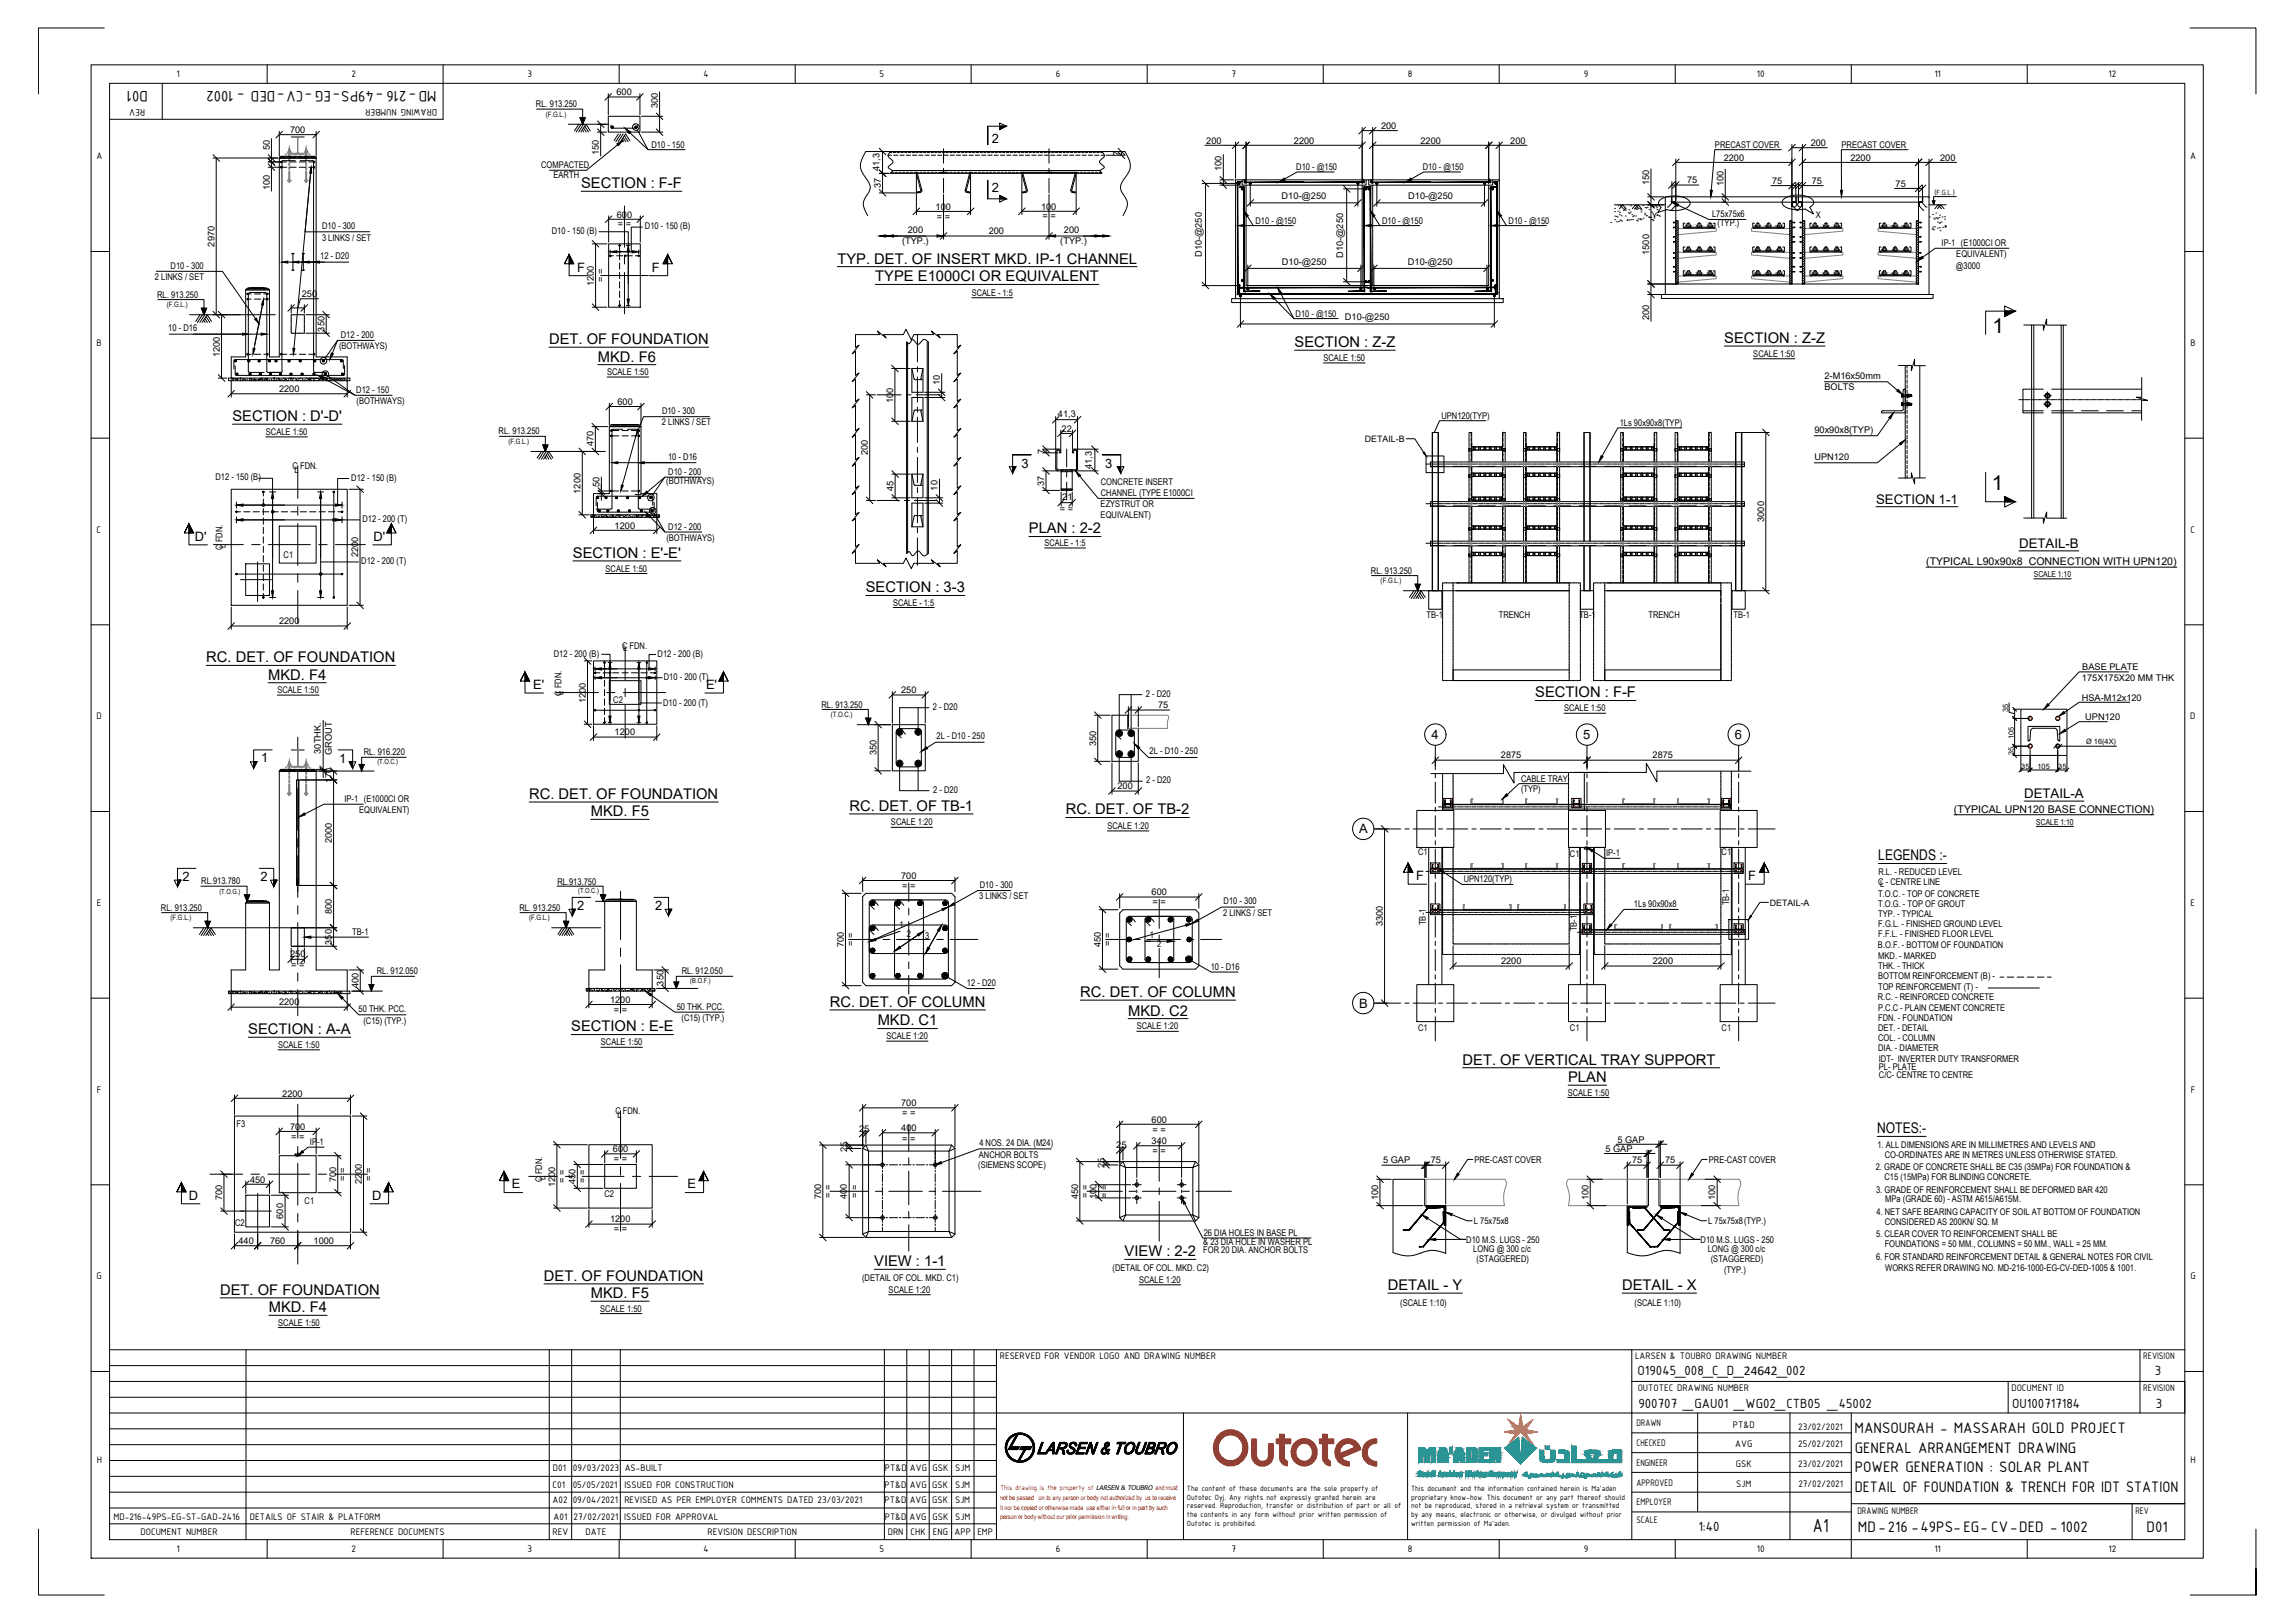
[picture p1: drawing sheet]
<svg xmlns="http://www.w3.org/2000/svg" width="841mm" height="594mm" viewBox="0 0 841 594" stroke-linecap="round" stroke-linejoin="round" font-family="sans-serif">
<defs><g id="words">
<g font-size="7.6">
<text x="730.2" y="121.8">1</text>
<text x="730" y="179.4">1</text>
</g>
<text font-size="7.5" x="664.4" y="561.3">A1</text>
<g font-size="6">
<text x="54.2" y="33.4" transform="rotate(-180 54.2 33.4)">D01</text>
<text x="160" y="33.4" transform="rotate(-180 160 33.4)">MD-216 -49PS-EG -CV-DED - 1002</text>
<text x="679.6" y="524.8">MANSOURAH - MASSARAH GOLD PROJECT</text>
<text x="679.7" y="532">GENERAL ARRANGEMENT DRAWING</text>
<text x="679.7" y="539.3">POWER GENERATION : SOLAR PLANT</text>
<text x="679.7" y="546.5">DETAIL OF FOUNDATION &amp; TRENCH FOR IDT STATION</text>
<text x="680.8" y="561">MD-216 -49PS-EG- CV-DED - 1002</text>
<text x="786.6" y="561">D01</text>
</g>
<g font-size="5.4">
<text x="213" y="68.9">SECTION : F-F</text>
<text x="306.9" y="96.5">TYP. DET. OF INSERT MKD. IP-1 CHANNEL</text>
<text x="320.7" y="103">TYPE E1000CI OR EQUIVALENT</text>
<text x="631.9" y="125.6">SECTION : Z-Z</text>
<text x="201.2" y="126">DET. OF FOUNDATION</text>
<text x="474.4" y="127.1">SECTION : Z-Z</text>
<text x="219.1" y="132.4">MKD. F6</text>
<text x="85.2" y="154.2">SECTION : D'-D'</text>
<text x="377" y="195.4">PLAN : 2-2</text>
<text x="210" y="204.3">SECTION : E'-E'</text>
<text x="317.3" y="217">SECTION : 3-3</text>
<text x="75.6" y="242.6">RC. DET. OF FOUNDATION</text>
<text x="98.2" y="248.9">MKD. F4</text>
<text x="562.6" y="255.4">SECTION : F-F</text>
<text x="193.9" y="292.6">RC. DET. OF FOUNDATION</text>
<text x="216.5" y="299">MKD. F5</text>
<text x="311.3" y="297">RC. DET. OF TB-1</text>
<text x="390.6" y="298.3">RC. DET. OF TB-2</text>
<text x="688.3" y="315.1">LEGENDS :-</text>
<text x="395.9" y="365.2">RC. DET. OF COLUMN</text>
<text x="304.1" y="368.8">RC. DET. OF COLUMN</text>
<text x="413.4" y="371.9">MKD. C2</text>
<text x="209.3" y="377.8">SECTION : E-E</text>
<text x="321.6" y="375.6">MKD. C1</text>
<text x="91" y="378.8">SECTION : A-A</text>
<text x="536" y="389.9">DET. OF VERTICAL TRAY SUPPORT</text>
<text x="574.7" y="396.3">PLAN</text>
<text x="687.9" y="415.1">NOTES:-</text>
<text x="412.1" y="460.1">VIEW : 2-2</text>
<text x="320.4" y="463.8">VIEW : 1-1</text>
<text x="199.3" y="469.1">DET. OF FOUNDATION</text>
<text x="508.6" y="472.5">DETAIL - Y</text>
<text x="594.4" y="472.5">DETAIL - X</text>
<text x="80.7" y="474.2">DET. OF FOUNDATION</text>
<text x="216.5" y="475.4">MKD. F5</text>
<text x="98.5" y="480.6">MKD. F4</text>
</g>
<g font-size="5.2">
<text x="600.1" y="503.5">O19045_008_C_D_24642_002</text>
<text x="789.7" y="503.5">3</text>
<text x="600.4" y="515.6">900707 _GAU01 _WG02_CTB05 _45002</text>
<text x="737.3" y="515.6">OU100717184</text>
<text x="790" y="515.6">3</text>
<text x="622.4" y="560.6">1:40</text>
</g>
<g font-size="4.9">
<text x="687.5" y="184.6">SECTION 1-1</text>
<text x="739.9" y="200.7">DETAIL-B</text>
<text x="741.8" y="292.4">DETAIL-A</text>
</g>
<g font-size="4.7">
<text x="363.5" y="52.3">2</text>
<text x="363.5" y="70.1">2</text>
<text x="211.5" y="99.4">F</text>
<text x="238.8" y="99.4">F</text>
<text x="374.3" y="171.3">3</text>
<text x="404.9" y="171.3">3</text>
<text x="71.4" y="198">D'</text>
<text x="136.9" y="198">D'</text>
<text x="195.4" y="252.3">E'</text>
<text x="258.7" y="252.3">E'</text>
<text x="524.6" y="270.7">4</text>
<text x="580.2" y="270.7">5</text>
<text x="635.7" y="270.7">6</text>
<text x="95.7" y="279.2">1</text>
<text x="124.3" y="279.3">1</text>
<text x="498.1" y="305.2">A</text>
<text x="66.8" y="322.5">2</text>
<text x="95.4" y="322.7">2</text>
<text x="519" y="322.3">F</text>
<text x="640.7" y="322.3">F</text>
<text x="211.5" y="333.2">2</text>
<text x="240.1" y="333.3">2</text>
<text x="498.1" y="369">B</text>
<text x="187.5" y="435.3">E</text>
<text x="251.9" y="435.3">E</text>
<text x="69.2" y="439.4">D</text>
<text x="136.3" y="439.4">D</text>
</g>
<g font-size="3.9">
<text x="705.9" y="206.9">(TYPICAL L90x90x8 CONNECTION WITH UPN120)</text>
<text x="716.1" y="297.6">(TYPICAL UPN120 BASE CONNECTION)</text>
</g>
<g font-size="3.7">
<text x="64.7" y="28.2">1</text>
<text x="128.8" y="28.3">2</text>
<text x="193.3" y="28.2">3</text>
<text x="257.8" y="28.2">4</text>
<text x="322.3" y="28.2">5</text>
<text x="386.9" y="28.3">6</text>
<text x="451.3" y="28.2">7</text>
<text x="515.9" y="28.2">8</text>
<text x="580.4" y="28.2">9</text>
<text x="643.8" y="28.2">10</text>
<text x="708.9" y="28.2">11</text>
<text x="772.7" y="28.3">12</text>
<text x="53.2" y="40.1" transform="rotate(-180 53.2 40.1)">REV</text>
<text x="160.2" y="40.1" transform="rotate(-180 160.2 40.1)">DRAWING NUMBER</text>
<text x="35.3" y="58.4">A</text>
<text x="802.6" y="58.4">A</text>
<text x="35.4" y="126.7">B</text>
<text x="802.7" y="126.7">B</text>
<text x="35.4" y="195.1">C</text>
<text x="802.7" y="195.1">C</text>
<text x="35.4" y="263.5">D</text>
<text x="802.6" y="263.5">D</text>
<text x="35.5" y="331.9">E</text>
<text x="802.8" y="331.9">E</text>
<text x="35.5" y="400.2">F</text>
<text x="802.8" y="400.2">F</text>
<text x="35.4" y="468.6">G</text>
<text x="802.7" y="468.6">G</text>
<text x="366.4" y="497.8">RESERVED FOR VENDOR LOGO AND DRAWING NUMBER</text>
<text x="599.2" y="497.8">LARSEN &amp; TOUBRO DRAWING NUMBER</text>
<text x="785.4" y="497.8">REVISION</text>
<text x="600.1" y="509.3">OUTOTEC DRAWING NUMBER</text>
<text x="737.1" y="509.3">DOCUMENT ID</text>
<text x="785.4" y="509.3">REVISION</text>
<text x="599.7" y="522.4">DRAWN</text>
<text x="635.1" y="522.9">PT&amp;D</text>
<text x="658.9" y="523.6">23/02/2021</text>
<text x="599.7" y="529.6">CHECKED</text>
<text x="635.9" y="530.1">AVG</text>
<text x="658.9" y="530.1">25/02/2021</text>
<text x="35.5" y="536">H</text>
<text x="202.6" y="538.8">D01</text>
<text x="210" y="538.8">09/03/2023</text>
<text x="228.9" y="538.8">AS-BUILT</text>
<text x="324.3" y="538.8">PT&amp;D</text>
<text x="333.4" y="538.8">AVG</text>
<text x="341.7" y="538.8">GSK</text>
<text x="350.1" y="538.8">SJM</text>
<text x="599.7" y="536.9">ENGINEER</text>
<text x="636.1" y="537.2">GSK</text>
<text x="658.9" y="537.3">23/02/2021</text>
<text x="802.7" y="536">H</text>
<text x="202.5" y="544.8">C01</text>
<text x="209.9" y="544.8">05/05/2021</text>
<text x="228.8" y="544.8">ISSUED FOR CONSTRUCTION</text>
<text x="324.2" y="544.8">PT&amp;D</text>
<text x="333.4" y="544.8">AVG</text>
<text x="341.7" y="544.8">GSK</text>
<text x="350" y="544.8">SJM</text>
<text x="599.7" y="544.1">APPROVED</text>
<text x="636.3" y="544.5">SJM</text>
<text x="659" y="544.6">27/02/2021</text>
<text x="202.5" y="550.6">A02</text>
<text x="209.9" y="550.6">09/04/2021</text>
<text x="228.8" y="550.6">REVISED AS PER EMPLOYER COMMENTS DATED 23/03/2021</text>
<text x="324.2" y="550.6">PT&amp;D</text>
<text x="333.4" y="550.6">AVG</text>
<text x="341.7" y="550.6">GSK</text>
<text x="350" y="550.6">SJM</text>
<text x="599.7" y="551.3">EMPLOYER</text>
<text x="41.6" y="556.7">MD-216-49PS-EG-ST-GAD-2416</text>
<text x="91.6" y="556.7">DETAILS OF STAIR &amp; PLATFORM</text>
<text x="202.8" y="556.7">A01</text>
<text x="210.2" y="556.7">27/02/2021</text>
<text x="228.8" y="556.7">ISSUED FOR APPROVAL</text>
<text x="324.2" y="556.7">PT&amp;D</text>
<text x="333.3" y="556.7">AVG</text>
<text x="341.7" y="556.7">GSK</text>
<text x="350.1" y="556.7">SJM</text>
<text x="599.7" y="558">SCALE</text>
<text x="680.7" y="554.4">DRAWING NUMBER</text>
<text x="782.6" y="554.4">REV</text>
<text x="51.5" y="562.2">DOCUMENT NUMBER</text>
<text x="128.5" y="562.2">REFERENCE DOCUMENTS</text>
<text x="202.5" y="562.2">REV</text>
<text x="214.5" y="562.2">DATE</text>
<text x="259.3" y="562.2">REVISION DESCRIPTION</text>
<text x="325.3" y="562.2">DRN</text>
<text x="333.7" y="562.2">CHK</text>
<text x="341.9" y="562.2">ENG</text>
<text x="349.8" y="562.2">APP</text>
<text x="358.2" y="562.2">EMP</text>
<text x="64.7" y="568.4">1</text>
<text x="128.8" y="568.5">2</text>
<text x="193.3" y="568.4">3</text>
<text x="257.8" y="568.4">4</text>
<text x="322.3" y="568.4">5</text>
<text x="386.9" y="568.5">6</text>
<text x="451.3" y="568.4">7</text>
<text x="515.9" y="568.4">8</text>
<text x="580.4" y="568.5">9</text>
<text x="643.8" y="568.4">10</text>
<text x="708.9" y="568.4">11</text>
<text x="772.7" y="568.5">12</text>
</g>
<g font-size="3.4">
<text x="225.9" y="34.9">600</text>
<text x="196.4" y="39.2">RL. 913.250</text>
<text x="241.1" y="39.7" transform="rotate(-90 241.1 39.7)">300</text>
<text x="506.1" y="47.2">200</text>
<text x="106.3" y="48.7">700</text>
<text x="442" y="52.6">200</text>
<text x="474.2" y="52.6">2200</text>
<text x="520.6" y="52.6">2200</text>
<text x="553.5" y="52.6">200</text>
<text x="663.6" y="53.4">200</text>
<text x="98.8" y="55" transform="rotate(-90 98.8 55)">50</text>
<text x="219.5" y="56.9" transform="rotate(-90 219.5 56.9)">150</text>
<text x="238.7" y="54.1">D10 - 150</text>
<text x="410.4" y="57.1" transform="rotate(-90 410.4 57.1)">7</text>
<text x="628.5" y="54.1">PRECAST COVER</text>
<text x="631.7" y="58.8">2200</text>
<text x="674.9" y="54.1">PRECAST COVER</text>
<text x="678.1" y="58.8">2200</text>
<text x="711" y="58.8">200</text>
<text x="198.3" y="61.6">COMPACTED</text>
<text x="202.8" y="65.3">EARTH</text>
<text x="322.4" y="62.7" transform="rotate(-90 322.4 62.7)">41,3</text>
<text x="447.6" y="62.7" transform="rotate(-90 447.6 62.7)">100</text>
<text x="475" y="62.2">D10 - @150</text>
<text x="521.4" y="62.2">D10 - @150</text>
<text x="98.8" y="69.7" transform="rotate(-90 98.8 69.7)">100</text>
<text x="322.8" y="69" transform="rotate(-90 322.8 69)">37</text>
<text x="604.4" y="67.9" transform="rotate(-90 604.4 67.9)">150</text>
<text x="618.3" y="67.1">75</text>
<text x="631.6" y="68.1" transform="rotate(-90 631.6 68.1)">100</text>
<text x="649.4" y="67.4">75</text>
<text x="663.9" y="67.4">75</text>
<text x="694.7" y="68.4">75</text>
<text x="342.8" y="76.8">100</text>
<text x="381.5" y="76.8">100</text>
<text x="469.7" y="73">D10-@250</text>
<text x="516.1" y="73">D10-@250</text>
<text x="118.1" y="83.9">D10 - 300</text>
<text x="226" y="79.7">600</text>
<text x="226.4" y="83.3">= =</text>
<text x="236.3" y="84">D10 - 150 (B)</text>
<text x="343.3" y="80.4">= =</text>
<text x="382" y="80.4">= =</text>
<text x="460.1" y="81.9">D10 - @150</text>
<text x="506.5" y="81.9">D10 - @150</text>
<text x="552.9" y="81.9">D10 - @150</text>
<text x="605.4" y="80.1">Y</text>
<text x="627.4" y="79.6">L75x75x6</text>
<text x="629.4" y="82.9">(TYP.)</text>
<text x="665.4" y="79.8">X</text>
<text x="118" y="88.1">3 LINKS / SET</text>
<text x="202.2" y="85.6">D10 - 150 (B)</text>
<text x="330.6" y="89.4">(TYP.)</text>
<text x="332.7" y="85.4">200</text>
<text x="362.3" y="85.8">200</text>
<text x="388.6" y="89.4">(TYP.)</text>
<text x="389.9" y="85.4">200</text>
<text x="78.6" y="90.3" transform="rotate(-90 78.6 90.3)">2970</text>
<text x="117.4" y="95">12 - D20</text>
<text x="440.5" y="94.1" transform="rotate(-90 440.5 94.1)">D10-@250</text>
<text x="492.2" y="94.4" transform="rotate(-90 492.2 94.4)">D10-@250</text>
<text x="604.4" y="93.3" transform="rotate(-90 604.4 93.3)">1500</text>
<text x="711.5" y="90.2">IP-1 (E1000CI OR</text>
<text x="716.9" y="94.3">EQUIVALENT)</text>
<text x="62.5" y="98.4">D10 - 300</text>
<text x="469.8" y="97">D10-@250</text>
<text x="515.9" y="97">D10-@250</text>
<text x="716.7" y="98.4">@3000</text>
<text x="56.8" y="102.6">2 LINKS / SET</text>
<text x="217.6" y="104.8" transform="rotate(-90 217.6 104.8)">1200</text>
<text x="221.3" y="103.3" transform="rotate(-90 221.3 103.3)">= =</text>
<text x="57.6" y="109">RL. 913.250</text>
<text x="110.6" y="108.8">250</text>
<text x="356.1" y="108.3">SCALE - 1:5</text>
<text x="474.8" y="116">D10 - @150</text>
<text x="492.9" y="117.3">D10-@250</text>
<text x="604.4" y="117.2" transform="rotate(-90 604.4 117.2)">200</text>
<text x="61.7" y="121.4">10 - D16</text>
<text x="118.9" y="121.5" transform="rotate(-90 118.9 121.5)">350</text>
<text x="124.9" y="123.9">D12 - 200</text>
<text x="80.5" y="130.7" transform="rotate(-90 80.5 130.7)">1200</text>
<text x="124.2" y="128">(BOTHWAYS)</text>
<text x="642.5" y="130.7">SCALE 1:50</text>
<text x="222.5" y="137.4">SCALE 1:50</text>
<text x="485" y="132.2">SCALE 1:50</text>
<text x="102.3" y="143.6">2200</text>
<text x="344.4" y="141" transform="rotate(-90 344.4 141)">10</text>
<text x="668.6" y="138.6">2-M16x50mm</text>
<text x="668.6" y="142.7">BOLTS</text>
<text x="130.5" y="144">D12 - 150</text>
<text x="130.7" y="148.1">(BOTHWAYS)</text>
<text x="226.3" y="148.3">600</text>
<text x="327.3" y="147.5" transform="rotate(-90 327.3 147.5)">100</text>
<text x="242.6" y="155.8">2 LINKS / SET</text>
<text x="242.6" y="151.6">D10 - 300</text>
<text x="387.7" y="152.7">41,3</text>
<text x="528.2" y="153.4">UPN120(TYP)</text>
<text x="593.5" y="156">1Ls 90x90x8(TYP)</text>
<text x="97.4" y="159.3">SCALE 1:50</text>
<text x="182.7" y="159.1">RL. 913.250</text>
<text x="389" y="158.1">22</text>
<text x="664.9" y="158.4">90x90x8(TYP)</text>
<text x="217.5" y="163.5" transform="rotate(-90 217.5 163.5)">470</text>
<text x="318.1" y="166.8" transform="rotate(-90 318.1 166.8)">200</text>
<text x="382.7" y="166.1" transform="rotate(-90 382.7 166.1)">7</text>
<text x="107.2" y="171.9">C FDN.</text>
<text x="107.9" y="173.1">L</text>
<text x="244.8" y="168.5">10 - D16</text>
<text x="244.9" y="174">D10 - 200</text>
<text x="400.1" y="171.7" transform="rotate(-90 400.1 171.7)">41,3</text>
<text x="664.9" y="168.3">UPN120</text>
<text x="79" y="175.9">D12 - 150 (B)</text>
<text x="128.7" y="176.1">D12 - 150 (B)</text>
<text x="219.7" y="178.3" transform="rotate(-90 219.7 178.3)">50</text>
<text x="244.1" y="177.4">(BOTHWAYS)</text>
<text x="327.4" y="179.8" transform="rotate(-90 327.4 179.8)">45</text>
<text x="343.6" y="179.7" transform="rotate(-90 343.6 179.7)">10</text>
<text x="382.7" y="177.9" transform="rotate(-90 382.7 177.9)">37</text>
<text x="403.4" y="177.6">CONCRETE INSERT</text>
<text x="212.7" y="180.8" transform="rotate(-90 212.7 180.8)">1200</text>
<text x="389.3" y="183.3">21</text>
<text x="403.3" y="185.8">EZYSTRUT OR</text>
<text x="403.4" y="181.7">CHANNEL (TYPE E1000CI</text>
<text x="132.8" y="191.2">D12 - 200 (T)</text>
<text x="388.4" y="187.4">= =</text>
<text x="403.3" y="189.9">EQUIVALENT)</text>
<text x="646.5" y="191.1" transform="rotate(-90 646.5 191.1)">3000</text>
<text x="225.2" y="193.6">1200</text>
<text x="244.9" y="194.1">D12 - 200</text>
<text x="81.6" y="201.4" transform="rotate(-90 81.6 201.4)">C FDN.</text>
<text x="82.7" y="200.7" transform="rotate(-90 82.7 200.7)">L</text>
<text x="244.2" y="198.1">(BOTHWAYS)</text>
<text x="382.8" y="200">SCALE - 1:5</text>
<text x="103.9" y="204.3">C1</text>
<text x="131.3" y="204.2" transform="rotate(-90 131.3 204.2)">2200</text>
<text x="132.4" y="206.7">D12 - 200 (T)</text>
<text x="221.9" y="209.4">SCALE 1:50</text>
<text x="502.4" y="210.1">RL. 913.250</text>
<text x="327.3" y="221.8">SCALE - 1:5</text>
<text x="522.8" y="226.3">TB-1</text>
<text x="549.2" y="226.2">TRENCH</text>
<text x="578.8" y="226.3">TB-1</text>
<text x="604.1" y="226.2">TRENCH</text>
<text x="635.3" y="226.3">TB-1</text>
<text x="102.3" y="228.6">2200</text>
<text x="228" y="237.7">C FDN.</text>
<text x="228.4" y="238.4">L</text>
<text x="203" y="240.6">D12 - 200 (B)</text>
<text x="241" y="240.7">D12 - 200 (B)</text>
<text x="763.1" y="245.4">BASE PLATE</text>
<text x="243.3" y="249.2">D10 - 200 (T)</text>
<text x="763" y="249.5">175X175X20 MM THK</text>
<text x="101.7" y="253.9">SCALE 1:50</text>
<text x="205.8" y="254.8" transform="rotate(-90 205.8 254.8)">C FDN.</text>
<text x="206.5" y="254.4" transform="rotate(-90 206.5 254.4)">L</text>
<text x="214.7" y="257.5" transform="rotate(-90 214.7 257.5)">1200</text>
<text x="224.7" y="257.3">C2</text>
<text x="330.2" y="253.9">250</text>
<text x="419.9" y="255.2">2 - D20</text>
<text x="762.9" y="256.6">HSA-M12x120</text>
<text x="243" y="258.4">D10 - 200 (T)</text>
<text x="301.1" y="259.2">RL. 913.250</text>
<text x="341.9" y="260">2 - D20</text>
<text x="424.4" y="259.4">75</text>
<text x="573.2" y="260.5">SCALE 1:50</text>
<text x="764.2" y="263.7">UPN120</text>
<text x="225.2" y="269.3">1200</text>
<text x="343.2" y="270.7">2L - D10 - 250</text>
<text x="401.6" y="273.2" transform="rotate(-90 401.6 273.2)">350</text>
<text x="117.6" y="276.1" transform="rotate(-90 117.6 276.1)">30THK.</text>
<text x="121.7" y="276.6" transform="rotate(-90 121.7 276.6)">GROUT</text>
<text x="133.3" y="276.7">RL. 916.220</text>
<text x="321.2" y="276.7" transform="rotate(-90 321.2 276.7)">350</text>
<text x="421.3" y="276.3">2L - D10 - 250</text>
<text x="550" y="277.8">2875</text>
<text x="605.6" y="277.8">2875</text>
<text x="121.6" y="286.9" transform="rotate(-90 121.6 286.9)">170</text>
<text x="420.1" y="286.9">2 - D20</text>
<text x="557.4" y="286.3">CABLE TRAY</text>
<text x="126.2" y="293.8">IP-1 (E1000CI OR</text>
<text x="342" y="290.4">2 - D20</text>
<text x="409.5" y="289.1">200</text>
<text x="557.4" y="290.2">(TYP)</text>
<text x="131.6" y="297.9">EQUIVALENT)</text>
<text x="326.5" y="302.3">SCALE 1:20</text>
<text x="405.8" y="303.7">SCALE 1:20</text>
<text x="121.6" y="308.7" transform="rotate(-90 121.6 308.7)">2000</text>
<text x="519.7" y="313.2">C1</text>
<text x="575.3" y="313.8">C1</text>
<text x="588.5" y="313.6">IP-1</text>
<text x="630.9" y="313.2">C1</text>
<text x="73.8" y="323.9">RL.913.780</text>
<text x="330.2" y="321.9">700</text>
<text x="536.4" y="323.2">UPN120(TYP)</text>
<text x="688.4" y="320.5">R.L. - REDUCED LEVEL</text>
<text x="204.2" y="324.1">RL.913.750</text>
<text x="330.6" y="325.5">= =</text>
<text x="358.8" y="329.4">3 LINKS / SET</text>
<text x="359.1" y="325.1">D10 - 300</text>
<text x="422" y="327.9">600</text>
<text x="688.3" y="328.5">T.O.C. - TOP OF CONCRETE</text>
<text x="688.3" y="324.2">C - CENTRE LINE</text>
<text x="689" y="325">L</text>
<text x="59" y="333.5">RL. 913.250</text>
<text x="121.6" y="334.9" transform="rotate(-90 121.6 334.9)">800</text>
<text x="190.3" y="333.5">RL. 913.250</text>
<text x="422.4" y="331.6">= =</text>
<text x="448.2" y="335.5">2 LINKS / SET</text>
<text x="448.4" y="331.2">D10 - 300</text>
<text x="598.8" y="332.4">1Ls 90x90x8</text>
<text x="633.7" y="331.6" transform="rotate(-90 633.7 331.6)">TB-1</text>
<text x="688.3" y="332.3">T.O.G. - TOP OF GROUT</text>
<text x="688.3" y="336">TYP. - TYPICAL</text>
<text x="329.6" y="339.8">1</text>
<text x="506.8" y="339.3" transform="rotate(-90 506.8 339.3)">3300</text>
<text x="522.5" y="338.8" transform="rotate(-90 522.5 338.8)">TB-1</text>
<text x="577.8" y="341.2" transform="rotate(-90 577.8 341.2)">TB-1</text>
<text x="688.3" y="339.7">F.G.L. - FINISHED GROUND LEVEL</text>
<text x="121.6" y="346" transform="rotate(-90 121.6 346)">350</text>
<text x="129.1" y="342.3">TB-1</text>
<text x="309.2" y="346.9" transform="rotate(-90 309.2 346.9)">700</text>
<text x="312.9" y="346.5" transform="rotate(-90 312.9 346.5)">= =</text>
<text x="332.3" y="343.4">2</text>
<text x="339" y="344">3</text>
<text x="403.4" y="346.8" transform="rotate(-90 403.4 346.8)">450</text>
<text x="407" y="346.5" transform="rotate(-90 407 346.5)">= =</text>
<text x="421.4" y="343.5">1</text>
<text x="424" y="347">2</text>
<text x="688.2" y="347.4">B.O.F. - BOTTOM OF FOUNDATION</text>
<text x="688.3" y="343.4">F.F.L. - FINISHED FLOOR LEVEL</text>
<text x="106.3" y="350.6">250</text>
<text x="550.1" y="353.1">2200</text>
<text x="605.6" y="353.1">2200</text>
<text x="688.3" y="351.3">MKD. - MARKED</text>
<text x="106.7" y="354.6">= =</text>
<text x="138.1" y="356.8">RL. 912.050</text>
<text x="249.8" y="356.8">RL. 912.050</text>
<text x="443.7" y="355.2">10 - D16</text>
<text x="688.2" y="358.6">BOTTOM REINFORCEMENT (B) -</text>
<text x="688.2" y="355">THK. - THICK</text>
<text x="131.4" y="361.9" transform="rotate(-90 131.4 361.9)">400</text>
<text x="243.1" y="361" transform="rotate(-90 243.1 361)">350</text>
<text x="354.4" y="361.2">12 - D20</text>
<text x="688.2" y="362.7">TOP REINFORCEMENT (T) -</text>
<text x="102.3" y="368.3">2200</text>
<text x="131.4" y="370.8">50 THK. PCC.</text>
<text x="223.5" y="367.3">1200</text>
<text x="225" y="370.9">= =</text>
<text x="248" y="369.9">50 THK. PCC.</text>
<text x="688.2" y="366.4">R.C. - REINFORCED CONCRETE</text>
<text x="688.2" y="370.3">P.C.C - PLAIN CEMENT CONCRETE</text>
<text x="133.2" y="374.9">(C15) (TYP.)</text>
<text x="249.8" y="373.9">(C15) (TYP.)</text>
<text x="416.6" y="377">SCALE 1:20</text>
<text x="519.7" y="377.7">C1</text>
<text x="575.3" y="377.7">C1</text>
<text x="630.9" y="377.7">C1</text>
<text x="688.3" y="374.1">FDN. - FOUNDATION</text>
<text x="688.3" y="377.8">DET. - DETAIL</text>
<text x="101.9" y="383.8">SCALE 1:50</text>
<text x="220.2" y="382.9">SCALE 1:50</text>
<text x="324.9" y="380.6">SCALE 1:20</text>
<text x="688.3" y="381.4">COL. - COLUMN</text>
<text x="688.3" y="384.9">DIA. - DIAMETER</text>
<text x="688.5" y="388.9">IDT- INVERTER DUTY TRANSFORMER</text>
<text x="688.5" y="391.9">PL- PLATE</text>
<text x="688.5" y="394.9">C/C- CENTRE TO CENTRE</text>
<text x="103.4" y="401.6">2200</text>
<text x="574.5" y="401.3">SCALE 1:50</text>
<text x="330.2" y="405.1">700</text>
<text x="86.6" y="412.9">F3</text>
<text x="106.3" y="413.8">700</text>
<text x="225.5" y="408.1">C FDN.</text>
<text x="226.3" y="409.3">L</text>
<text x="330.6" y="408.8">= =</text>
<text x="422" y="411.1">600</text>
<text x="106.7" y="417.4">= =</text>
<text x="113.6" y="419.4">IP-1</text>
<text x="314.9" y="414.6">25</text>
<text x="330.3" y="414.1">400</text>
<text x="330.6" y="418.1">= =</text>
<text x="358.9" y="419.8">4 NOS. 24 DIA. (M24)</text>
<text x="422" y="419">340</text>
<text x="422.3" y="414.8">= =</text>
<text x="592.7" y="418.5">5 GAP</text>
<text x="224.6" y="422">600</text>
<text x="225" y="425.7">= =</text>
<text x="310.5" y="421.9" transform="rotate(-90 310.5 421.9)">25</text>
<text x="358.7" y="424.1">ANCHOR BOLTS</text>
<text x="409.1" y="420.6">25</text>
<text x="422.3" y="422.7">= =</text>
<text x="540.4" y="425.9">PRE-CAST COVER</text>
<text x="588.3" y="421.8">5 GAP</text>
<text x="626.2" y="425.9">PRE-CAST COVER</text>
<text x="688" y="420.4">1. ALL DIMENSIONS ARE IN MILLIMETRES AND LEVELS AND</text>
<text x="690.7" y="424">CO-ORDINATES ARE IN METRES UNLESS OTHERWISE STATED.</text>
<text x="358.5" y="427.8">(SIEMENS SCOPE)</text>
<text x="404.7" y="427.9" transform="rotate(-90 404.7 427.9)">25</text>
<text x="506.8" y="426.1">5 GAP</text>
<text x="524.3" y="426.1">75</text>
<text x="598.1" y="426.1">75</text>
<text x="610.2" y="426.1">75</text>
<text x="687.4" y="428.5">2. GRADE OF CONCRETE SHALL BE C35 (35MPa) FOR FOUNDATION &amp;</text>
<text x="91.6" y="433.1">450</text>
<text x="123.1" y="432.9" transform="rotate(-90 123.1 432.9)">700</text>
<text x="126.8" y="432.5" transform="rotate(-90 126.8 432.5)">= =</text>
<text x="132.6" y="433.8" transform="rotate(-90 132.6 433.8)">2200</text>
<text x="136.3" y="432.5" transform="rotate(-90 136.3 432.5)">= =</text>
<text x="198.7" y="432.8" transform="rotate(-90 198.7 432.8)">C FDN.</text>
<text x="199.9" y="432.1" transform="rotate(-90 199.9 432.1)">L</text>
<text x="203.4" y="434.7" transform="rotate(-90 203.4 434.7)">1200</text>
<text x="207.1" y="433.3" transform="rotate(-90 207.1 433.3)">= =</text>
<text x="210.9" y="433.6" transform="rotate(-90 210.9 433.6)">450</text>
<text x="214.6" y="433.3" transform="rotate(-90 214.6 433.3)">= =</text>
<text x="687.5" y="436.8">3. GRADE OF REINFORCEMENT SHALL BE DEFORMED BAR 420</text>
<text x="690.6" y="432.3">C15 (15MPa) FOR BLINDING CONCRETE.</text>
<text x="81.4" y="439.6" transform="rotate(-90 81.4 439.6)">700</text>
<text x="111.6" y="440.8">C1</text>
<text x="221.5" y="438.5">C2</text>
<text x="300.9" y="439.1" transform="rotate(-90 300.9 439.1)">700</text>
<text x="304.5" y="438.7" transform="rotate(-90 304.5 438.7)">= =</text>
<text x="310.4" y="439.1" transform="rotate(-90 310.4 439.1)">400</text>
<text x="314.4" y="438.7" transform="rotate(-90 314.4 438.7)">= =</text>
<text x="395.1" y="439.1" transform="rotate(-90 395.1 439.1)">450</text>
<text x="398.7" y="438.7" transform="rotate(-90 398.7 438.7)">= =</text>
<text x="401.8" y="439.3" transform="rotate(-90 401.8 439.3)">100</text>
<text x="405.8" y="438.7" transform="rotate(-90 405.8 438.7)">= =</text>
<text x="505.1" y="439.7" transform="rotate(-90 505.1 439.7)">100</text>
<text x="582.1" y="439.7" transform="rotate(-90 582.1 439.7)">100</text>
<text x="628.6" y="439.7" transform="rotate(-90 628.6 439.7)">100</text>
<text x="690.9" y="440.3">MPa (GRADE 60) - ASTM A615/A615M.</text>
<text x="86.2" y="448.9">C2</text>
<text x="103.8" y="446.4" transform="rotate(-90 103.8 446.4)">600</text>
<text x="223.5" y="447.7">1200</text>
<text x="540.1" y="448.4">L 75x75x8</text>
<text x="626" y="448.4">L 75x75x8(TYP.)</text>
<text x="687.6" y="445">4. NET SAFE BEARING CAPACITY OF SOIL AT BOTTOM OF FOUNDATION</text>
<text x="690.7" y="448.6">CONSIDERED AS 200KN/ SQ. M</text>
<text x="87.4" y="455.6">440</text>
<text x="99" y="455.6">760</text>
<text x="114.9" y="455.6">1000</text>
<text x="225" y="451.4">= =</text>
<text x="441.1" y="452.5">26 DIA HOLES IN BASE PL</text>
<text x="537.3" y="455.1">D10 M.S. LUGS - 250</text>
<text x="623.2" y="455.1">D10 M.S. LUGS - 250</text>
<text x="687.6" y="453.1">5. CLEAR COVER TO REINFORCEMENT SHALL BE</text>
<text x="440.9" y="458.9">FOR 20 DIA. ANCHOR BOLTS</text>
<text x="440.9" y="456.1">&amp; 23 DIA HOLE IN WASHER PL</text>
<text x="539.9" y="458.7">LONG @ 300 c/c</text>
<text x="625.8" y="458.7">LONG @ 300 c/c</text>
<text x="687.5" y="461.4">6. FOR STANDARD REINFORCEMENT DETAIL &amp; GENERAL NOTES FOR CIVIL</text>
<text x="690.7" y="456.7">FOUNDATIONS = 50 MM., COLUMNS = 50 MM., WALL = 25 MM.</text>
<text x="407.7" y="465.5">(DETAIL OF COL. MKD. C2)</text>
<text x="541.1" y="462.4">(STAGGERED)</text>
<text x="626.9" y="462.4">(STAGGERED)</text>
<text x="631.8" y="466.1">(TYP.)</text>
<text x="690.9" y="465.5">WORKS REFER DRAWING NO. MD-216-1000-EG-CV-DED-1005 &amp; 1001.</text>
<text x="315.9" y="469.1">(DETAIL OF COL. MKD. C1)</text>
<text x="325.7" y="473.5">SCALE 1:20</text>
<text x="417.4" y="469.9">SCALE 1:20</text>
<text x="513.1" y="478.2">(SCALE 1:10)</text>
<text x="599" y="478.2">(SCALE 1:10)</text>
<text x="102" y="485.6">SCALE 1:50</text>
<text x="219.9" y="480.4">SCALE 1:50</text>
</g>
<g font-size="3.2">
<text x="500.2" y="161.9">DETAIL-B</text>
<text x="648.5" y="331.7">DETAIL-A</text>
</g>
<g font-size="3">
<text x="745.3" y="211.4">SCALE 1:10</text>
<text x="746.2" y="302">SCALE 1:10</text>
<text x="435" y="546.1">The content of these documents are the sole property of</text>
<text x="435" y="549.3">Outotec Oyj. Any rights not expressly granted herein are</text>
<text x="517.1" y="546.1">This document and the information contained herein is Ma'aden</text>
<text x="517.1" y="549.3">proprietary know-how. This document or any part thereof should</text>
<text x="435" y="552.5">reserved. Reproduction, transfer or distribution of part or all of</text>
<text x="435" y="555.7">the contents in any form without prior written permission of</text>
<text x="517.1" y="552.5">not be reproduced, stored in a retrieval system or transmitted</text>
<text x="517.1" y="555.7">by any means, electronic or otherwise, or divulged without prior</text>
<text x="435" y="558.9">Outotec is prohibited.</text>
<text x="517.1" y="558.9">written permission of Ma'aden.</text>
</g>
<text font-size="2.9" x="708.9" y="71.3">(F.G.L.)</text>
<g font-size="2.7">
<text x="200" y="42.8">(F.G.L.)</text>
<text x="61.2" y="112.5">(F.G.L.)</text>
<text x="186.3" y="162.6">(F.G.L.)</text>
<text x="506" y="213.6">(F.G.L.)</text>
<text x="304.4" y="262.6">(T.O.C.)</text>
<text x="735.9" y="260.6" transform="rotate(-90 735.9 260.6)">35</text>
<text x="737.9" y="270.6" transform="rotate(-90 737.9 270.6)">105</text>
<text x="764.5" y="272.5">Ø 16(4X)</text>
<text x="737.9" y="276.5" transform="rotate(-90 737.9 276.5)">35</text>
<text x="740.7" y="281.7">35</text>
<text x="746.7" y="281.7">105</text>
<text x="754.3" y="281.7">35</text>
<text x="62.5" y="337">(F.G.L.)</text>
<text x="193.9" y="337">(F.G.L.)</text>
</g>
<text font-size="2.7" fill="#f00" x="366.6" y="545.9">This drawing is the property of</text>
<g font-size="2.6">
<text x="138.3" y="280">(T.O.C.)</text>
<text x="80.4" y="327.3">(T.O.G.)</text>
<text x="211.9" y="327">(T.O.C.)</text>
<text x="253" y="360.1">(B.O.F.)</text>
</g>
<text font-size="2.4" x="401.6" y="545.9">LARSEN &amp; TOUBRO and must</text>
<g font-size="2.4" fill="#f00">
<text x="366.5" y="549.4">not be passed on to any person or body not authorized by us to receive</text>
<text x="366.5" y="552.9">it nor be copied or otherwise made use either in full or in part by such</text>
<text x="366.5" y="556.4">person or body without our prior permission in writing.</text>
</g>
</g></defs>
<!-- layer: 0 -->
<g fill="none" stroke="#808080" stroke-width=".37">
<path d="M105.4 55.6h1.3v.3h-1.3zM105.6 55.6h.1M105.6 55.6h.8M105.7 55.2l.1 .1M105.8 55h.5l-.1 .6M105.8 55l.1 .5M105.8 55.3h-.1M105.8 55.3h.4M105.8 55v-.6h.4v.6M105.8 55h.1M105.8 55.9v3.1M105.8 59.8v.7"/>
<path d="M105.9 55.2l-.1 .1M105.9 55.2v.1M105.9 55v.5M105.9 55.5v.1M105.9 55h.1M106 53.4v4.9M106 59v.8M106.1 55h.1M106.2 55v.3M106.2 55.3l-.1 .3M106.2 55.2v.1M106.2 55.5v.1"/>
<path d="M106.2 55.9v3.1M106.2 59.8v.7M106.2 55.3h.1M106.3 55.2l-.1 .1M106.4 55.6h.1M106.8 56.4h-2.1v.9M106.8 50h4.6v.2l-2 .1-.2 .4v5.2l.4 .3h1.8v.2h-4.6v-.2l2-.1 .2-.3v-5.3l-2.2-.3zM107.7 56.4h.9M109.6 56.4h.9M111.5 56.4h2.1v.9M111.5 55.6h1.4v.3h-1.4zM111.9 55.6h.1"/>
<path d="M111.9 55.6h.7M111.9 55.2l.1 .1M112 55.3h-.1M112 55.3h.4M112 55v-.6h.4v.6M112 55.5h.1M112 55h.1M112 55.9v3.1M112 59.8v.7M112.1 55.3h.1M112 55.2l.1 .1M112 55v.5"/>
<path d="M112 55.2v.1M112.1 55h-.1M112.2 53.4v4.9M112.2 59v.8M112.3 55.3h.1M112.3 55h.1M112.3 55.3v.3M112.3 55.2l.1 .1M112.3 55v.3M112.4 55.9v3.1M112.4 59.8v.7M112.4 55h-.1"/>
<path d="M112.4 55.3h-.1M112.4 55l-.1 .5M112.4 55.3h.1M112.4 55h-.5l.1 .6M112.5 55.2l-.1 .1M112.6 55.6h.1M105.4 66h1.3v.3h-1.3zM105.8 61.3v.8M105.8 62.8v3.2M105.8 66.3v.4h.4v-.4M106 60.5v.8M106 62.1v4.8"/>
<path d="M106.2 61.3v.8M106.2 62.8v3.2M111.5 66h1.3v.3h-1.3zM112 61.3v.8M112 62.8v3.2M112 66.3v.4h.4v-.4M112.2 60.5v.8M112.2 62.1v4.8M112.4 61.3v.8M112.4 62.8v3.2M618.7 91.3h.1M618.7 100h.1"/>
<path d="M618.7 82.6h.1M622.7 91.3h.1M622.7 100h.1M622.7 82.6h.1M626.7 91.3h.1M626.7 100h.1M626.7 82.6h.1M644.1 91.3h.1M644.1 100h.1M644.1 82.6h.1M648.1 91.3h.1M648.1 100h.1"/>
<path d="M648.1 82.6h.1M652.1 91.3h.1M652.1 100h.1M652.1 82.6h.1M665.1 91.3h.1M665.1 100h.1M665.1 82.6h.1M669.1 91.3h.1M669.1 100h.1M669.1 82.6h.1M673.1 91.3h.1M673.1 100h.1"/>
<path d="M673.1 82.6h.1M690.5 91.3h.1M690.5 100h.1M690.5 82.6h.1M694.5 91.3h.1M694.5 100h.1M694.5 82.6h.1M698.5 91.3h.1M698.5 100h.1M698.5 82.6h.1M105.7 279.8h.1M105.8 279.8l-.1 .1"/>
<path d="M105.8 279.8h.4M105.8 279.5v-.7h.4v1.1M105.8 279.8h.1M105.9 279.8h.1M105.9 279.5v.6M105.9 279.8h-.1M106 277.9v4.8M106.2 279.9l-.1 .2M106.2 279.8h.1M106.2 279.8v.1M106.2 279.8l.1 .1M106.3 279.8h-.1"/>
<path d="M106.8 274.6h4.6v.2h-2l-.2 .4v5.3l.4 .2h1.8v.2h-4.6v-.2h2l.2-.4v-5.3l-2.2-.2zM111.9 279.8h.1M112 279.8l-.1 .1M112 279.8h.4M112.1 279.8h.1M112 279.8h.1M112.2 277.9v4.8M112.3 279.8v.1M112.3 279.9v.2M112.3 279.8h.1M112.3 279.5v.3M112.4 279.5v-.7h-.4v1.3"/>
<path d="M112.4 279.8l-.1 .1M112.4 279.5l-.1 .6M112.4 279.8l.1 .1M112.4 279.5h-.5l.1 .6M112.5 279.8h-.1M105.4 280.2h1.3v.2h-1.3zM105.4 290.4h1.3v.4h-1.3zM105.6 280.1h.8M105.6 280.1v.1M105.8 290.8v.5h.4v-.5M105.8 280.4v3.1M105.8 284.3v.8"/>
<path d="M105.8 285.8v.8M105.8 287.4v3M105.9 280.1h.1M105.9 280.1l-.2-.6h.6l-.1 .6M106 283.5v.8M106 285.1v.7M106 286.6v4.9M106.2 280.1h.1M106.2 280.4v3.1M106.2 284.3v.8M106.2 285.8v.8M106.2 287.4v3"/>
<path d="M106.4 280.1v.1M106.8 280.9h-2.1v.9M107.7 280.9h.9M109.6 280.9h.9M111.5 280.9h2.1v.9M111.5 280.2h1.4v.2h-1.4zM111.5 290.4h1.3v.4h-1.3zM111.9 280.1h.7M111.9 280.1v.1M112 290.8v.5h.4v-.5M112 280.4v3.1M112 284.3v.8"/>
<path d="M112 285.8v.8M112 287.4v3M112 280.1h.1M112.2 283.5v.8M112.2 285.1v.7M112.2 286.6v4.9M112.4 280.4v3.1M112.4 284.3v.8M112.4 285.8v.8M112.4 287.4v3M112.6 280.1v.1M539.1 292.8l.2 .1"/>
<path d="M539.1 292.9l.2 .2M539.1 292.9l.2 .3M539.1 293.1l.2 .2M539.1 293.2l.2 .3M539.1 293.3l.2 .3-.2-.1M539.1 293.8l.2 .1M539.1 293.8l.2 .3M539.1 294l.2 .2M539.1 294.2l.2 .1M539.1 294.1l.2 .2M539.1 294.3l.3 .3-.3-.3M539.1 294.5l.2 .1"/>
<path d="M539.2 292.7l.1 .1M539.3 292.7h.2M539.3 293.7l-.2-.1 .2 .2M539.4 294.4l.1 .2M539.4 294.4l.3 .2-.2-.2M539.5 292.7h.1M539.5 292.7h-.4v1.9h11.6v-1.9h-.3M539.5 292.7l-.2 .1v1.6h11.3v-1.6l-.2-.1M539.7 294.4l.1 .2M539.7 294.6v-.2l.2 .2M539.8 294.4l.2 .2M539.9 294.4l.3 .2"/>
<path d="M540 294.4l.3 .2M540.2 294.4l.2 .2M540.3 294.4l.2 .2M540.4 294.4l.2 .2M540.6 294.4l.2 .2M540.7 294.4l.2 .2M540.8 294.4l.3 .2M540.9 294.4l.1 .2M541 294.4l.4 .2M541.2 294.4l.5 .2-.2-.2M541.6 294.4l.3 .2M541.7 294.4l.3 .2"/>
<path d="M541.9 294.4l.2 .2M542 294.4l.2 .2M542.1 294.4l.5 .2M542.4 294.4l.2 .2M542.5 294.4l.2 .2M542.6 294.4l.4 .2-.2-.2M542.7 294.4l.1 .2M543 294.6v-.2l.1 .2M543.2 294.6l-.2-.2 .5 .2M543.4 294.4l.3 .2M543.5 294.4l.3 .2M543.7 294.4l.2 .2"/>
<path d="M543.8 294.4l.3 .2-.1-.2M543.9 294.4l.6 .2-.2-.2M544.4 294.4l.3 .2M544.7 294.4l.2 .2M544.8 294.6l-.1-.2 .2 .2M545 294.6l-.1-.2 .3 .2M545.1 294.4l.3 .2M545.2 294.4l.3 .2M545.4 294.4l.2 .2M545.5 294.4l.2 .2M545.6 294.4l.2 .2M546.1 294.4l.2 .2-.6-.2 .3 .2"/>
<path d="M546.2 294.4l.2 .2M546.3 294.4l.5 .2-.2-.2M546.7 294.4l.4 .2M546.9 294.4l.3 .2M547.1 294.4l.2 .2M547.2 294.4l.2 .2M547.3 294.4l.4 .2M547.4 294.4l.1 .2M547.8 294.4l.1 .2-.3-.2 .2 .2M548.1 294.6l-.1-.2 .2 .2M548.4 294.4l.2 .2-.5-.2 .1 .2M548.5 294.4l.2 .2"/>
<path d="M548.6 294.4l.2 .2M548.7 294.4l.3 .2M548.9 294.4l.2 .2M549 294.4l.4 .2M549.2 294.4l.1 .2M549.3 294.4l.2 .2M549.4 294.4l.2 .2-.1-.2M549.7 294.6h.1M549.7 294.4l.3 .2M550.1 294.6l-.2-.2 .5 .2M550.3 294.4l.2 .2M550.4 292.7l.3 .5"/>
<path d="M550.4 292.8h.1M550.4 294.4l.3 .2M550.4 292.7l.3 .2M550.5 294.4l.2 .2M550.6 292.7l.1 .1M550.6 293l.1 .5-.1-.3M550.6 293.4l.1 .1M550.6 293.5l.1 .3M550.6 293.6l.1 .3M550.6 293.8l.1 .3M550.6 294l.1 .3-.1-.1M550.6 294.3l.1 .2"/>
<path d="M550.6 293.4l.1 .2M550.7 292.7h.1M559.1 292.7l.3 .1M559.1 292.7l.2 .2M559.1 292.9l.2 .3M559.1 293.1l.2 .3M559.1 293.2l.2 .3M559.1 293.4l.2 .3M559.1 293.6l.2 .2M559.1 293.8l.2 .1M559.1 293.8l.2 .3M559.1 294l.2 .2"/>
<path d="M559.1 294.1l.2 .2M559.1 294.3l.3 .3M559.1 294.5l.2 .1M559.3 292.7l.2 .1M559.3 292.9v.2M559.3 294.4l-.2-.2 .4 .4M559.4 294.4l.3 .2-.2-.2M559.4 292.7h.1M559.5 292.7h.1M559.5 292.7h-.4v1.9h11.6v-1.9h-.4M559.5 292.7l-.2 .1v1.6h11.3v-1.6l-.3-.1M559.6 294.4l.2 .2"/>
<path d="M559.6 294.4l.3 .2M559.7 294.4l.2 .2-.1-.2M560 294.4v.2M560.1 294.4l.2 .2M560.2 294.4l.1 .2M560.2 294.4l.2 .2M560.3 294.4l.2 .2-.2-.2M560.5 294.4l.2 .2-.1-.2M560.6 294.6l-.2-.2 .2 .2M560.6 294.4l.3 .2M560.8 294.4l.3 .2M560.9 294.4l.3 .2"/>
<path d="M561.1 294.4l.2 .2M561.2 294.4l.3 .2M561.4 294.4l.1 .2M561.5 294.4l.2 .2-.1-.2M561.6 294.6l-.1-.2 .2 .2M561.7 294.4l.1 .2M561.8 294.4l.2 .2M561.9 294.4l.1 .2M562 294.4l.2 .2M562.1 294.4l.2 .2M562.3 294.4l.1 .2M562.4 294.4l.2 .2"/>
<path d="M562.5 294.4l.2 .2M562.6 294.4l.2 .2M562.7 294.4l.3 .2M562.9 294.4l.2 .2M563.1 294.4l.1 .2M563.2 294.4l.1 .2M563.4 294.4l.2 .2-.2-.2M563.4 294.6l-.1-.2 .2 .2M563.5 294.4l.2 .2M563.6 294.4l.2 .2M563.7 294.4l.2 .2M563.8 294.4l.2 .2"/>
<path d="M564 294.4l.3 .2M564.2 294.4l.2 .2M564.3 294.4l.2 .2M564.4 294.4l.3 .2M564.5 294.4l.3 .2M564.8 294.4l.3 .2-.2-.2M564.9 294.6l-.1-.2 .2 .2M565 294.4l.1 .2M565.3 294.6l-.2-.2 .4 .2M565.3 294.4l.3 .2-.1-.2M565.6 294.4l.3 .2M565.7 294.6l-.2-.2 .3 .2"/>
<path d="M565.7 294.4l.2 .2M565.9 294.6v-.2l.2 .2M566 294.4l.2 .2M566.1 294.4l.3 .2M566.2 294.4l.3 .2M566.4 294.4l.2 .2M566.6 294.4l.2 .2-.1-.2M566.6 294.6l-.1-.2 .2 .2M566.8 294.4l.2 .2M566.9 294.4l.2 .2M567 294.4l.3 .2-.2-.2M567.3 294.4l.1 .2"/>
<path d="M567.3 294.6l-.1-.2 .2 .2M567.4 294.4l.3 .2M567.5 294.6l-.2-.2 .3 .2M567.5 294.4l.3 .2M567.7 294.4l.2 .2M567.8 294.4l.3 .2M567.9 294.4l.3 .2M568.1 294.4l.2 .2M568.2 294.4l.2 .2M568.4 294.4l.2 .2M568.4 294.6l-.1-.2 .3 .2M568.5 294.4l.1 .2"/>
<path d="M568.6 294.4l.3 .2M568.7 294.6l-.1-.2 .1 .2M568.8 294.4l.1 .2M568.8 294.4l.3 .2M569 294.4l.2 .2-.1-.2M569.3 294.6l-.1-.2 .3 .2M569.4 294.4l.2 .2M569.5 294.4l.3 .2M569.6 294.4l.3 .2M569.8 294.4l.2 .2M570 294.4v.2M570 294.4l.2 .2"/>
<path d="M570.3 292.8h.1M570.3 292.7l.4 .4M570.3 292.7l.1 .1M570.3 294.6l-.2-.2 .4 .2M570.4 294.4l.2 .2M570.5 294.4l.1 .2M570.6 292.7l.1 .1M570.6 292.9l.1 .6-.1-.3M570.6 293.4l.1 .3M570.6 293.6l.1 .2M570.6 293.7l.1 .3M570.6 293.8l.1 .3"/>
<path d="M570.6 294l.1 .3-.1-.1M570.6 294.3l.1 .3M570.6 294.3l.1 .2M570.7 292.7h.1M594.7 294.3l.4 .3zM594.7 292.9l.2 .2M594.7 293l.2 .2M594.7 293.1l.2 .3M594.7 293.2l.2 .3M594.7 293.4l.2 .2M594.7 293.5l.2 .3M594.7 293.8l.2 .2"/>
<path d="M594.7 293.9l.2 .2M594.7 294l.2 .2M594.7 294.1l.2 .2M594.7 294.2l.2 .1M594.7 294.4l.2 .2M594.7 294.6h.1M594.8 292.7l.2 .1h-.3M594.9 292.7l.2 .1M595 294.4l.1 .2M595.1 292.7h.1M595.1 292.7h-.4v1.9h11.6v-1.9h-.4M595.1 292.7l-.2 .1v1.6h11.3v-1.6l-.3-.1"/>
<path d="M595.2 294.4l.2 .2M595.2 294.6l-.1-.2 .2 .2M595.3 294.4l.2 .2M595.6 294.4l.2 .2-.1-.2M595.7 294.6l-.2-.2 .2 .2M595.7 294.4l.3 .2M595.8 294.4l.3 .2M596 294.4l.2 .2M596.1 294.4l.2 .2M596.2 294.4l.3 .2-.1-.2M596.5 294.4l.2 .2M596.6 294.4l.2 .2"/>
<path d="M596.8 294.4l.3 .2M596.8 294.6l-.1-.2 .3 .2M597.1 294.4l.1 .2M597.3 294.4v.2M597.4 294.4l.1 .2M597.5 294.4l.3 .2M597.6 294.4l.3 .2M597.8 294.4l.2 .2M597.9 294.4l.3 .2M598 294.4l.2 .2-.1-.2M598.3 294.6h.2M598.5 294.4l.1 .2"/>
<path d="M598.5 294.4l.2 .2M598.6 294.4l.2 .2M598.7 294.4l.2 .2M598.9 294.4l.1 .2M599.1 294.4v.2M599.1 294.4l.2 .2M599.2 294.4l.3 .2M599.3 294.4l.3 .2M599.5 294.4l.2 .2M599.6 294.4l.3 .2-.2-.2M600 294.6h.1M600 294.4l.1 .2"/>
<path d="M600.1 294.4l.2 .2M600.3 294.4l.1 .2M600.4 294.4l.1 .2M600.4 294.4l.2 .2M600.6 294.4l.3 .2-.2-.2M600.7 294.6l-.2-.2 .3 .2M600.8 294.4l.2 .2M600.9 294.4l.3 .2M601 294.4l.3 .2M601.2 294.4l.2 .2M601.3 294.4l.2 .2M601.4 294.4l.3 .2"/>
<path d="M601.7 294.4l.2 .2-.1-.2M601.8 294.6l-.2-.2 .2 .2M601.9 294.4l.2 .2M602 294.4l.1 .2M602 294.6l-.2-.2 .3 .2M602.1 294.4l.2 .2M602.3 294.4v.2M602.4 294.4l.3 .2M602.5 294.6l-.2-.2 .3 .2M602.6 294.4l.1 .2M602.8 294.4l.3 .2M602.8 294.6l-.1-.2 .2 .2"/>
<path d="M603 294.4l.2 .2M603.1 294.4l.2 .2M603.3 294.4l.2 .2-.1-.2M603.4 294.6l-.2-.2 .3 .2M603.6 294.4v.2M603.7 294.4l.2 .2M603.8 294.4l.2 .2M603.9 294.4l.2 .2M604.1 294.4l.2 .2M604.2 294.4l.1 .2M604.2 294.6l-.2-.2 .3 .2M604.4 294.4l.2 .2"/>
<path d="M604.4 294.6l-.1-.2 .2 .2M604.5 294.4l.3 .2M604.6 294.4l.3 .2M604.8 294.4l.3 .2M605 294.4l.1 .2M605.1 294.4l.3 .2-.2-.2M605.2 294.6l-.1-.2 .2 .2M605.4 294.4l.2 .2M605.5 294.4l.1 .2M605.6 294.4l.2 .2M605.7 294.4l.2 .2M605.8 294.4l.3 .2-.2-.2"/>
<path d="M605.9 292.8h.1M605.9 292.7l.2 .1M606 292.7l.3 .3M606.1 292.7l.2 .2M606.2 292.9l.1 .2-.1-.2M606.2 293.2h.1M606.2 293.3l.1 .2M606.2 293.3l.1 .4M606.2 293.6l.1 .3M606.2 293.8l.1 .2M606.2 293.9l.1 .3M606.2 294.1l.1 .2"/>
<path d="M606.2 294.2l.1 .2M606.2 294.3l.1 .2M606.2 294.6l-.1-.2 .2 .2M606.2 294.3l.1 .1M606.2 292.7h.1M606.3 292.7h.1M614.7 292.7l.1 .2-.1-.1M614.7 292.9l.1 .3M614.7 293l.1 .3M614.7 293.2l.1 .3M614.7 293.3l.1 .3M614.7 293.5l.1 .3-.1-.2"/>
<path d="M614.7 293.7l.1 .2M614.7 293.8h.1M614.7 293.9l.1 .1M614.7 294l.1 .2M614.7 294.1l.1 .2M614.7 294.5l.1 .1M614.7 294.6h.1M614.7 293.7l.1 .1M614.7 294.3l.2 .3M614.8 292.7l.2 .1M614.8 294.4l.2 .2M614.9 292.8l-.2-.1 .1 .2"/>
<path d="M614.9 294.4l.3 .2M615 292.7h.1M615 294.4l.3 .2M615.1 292.7h-.4v1.9h11.6v-1.9h-.4M615.1 292.7l-.3 .1v1.6h11.3v-1.6l-.2-.1M615.1 292.7h-.2l.2 .1M615.2 294.4l.2 .2M615.3 294.4l.3 .2M615.9 294.4l.2 .2-.5-.2 .2 .2M616 294.4l.2 .2M616.1 294.4l.5 .2-.2-.2M616.5 294.4l.2 .2"/>
<path d="M616.6 294.4l.2 .2M616.7 294.4l.3 .2M616.8 294.4l.3 .2M617 294.4l.2 .2M617.1 294.4l.3 .2M617.2 294.4l.1 .2M617.3 294.4l.2 .2M617.4 294.4l.3 .2M617.5 294.4l.1 .2M617.6 294.4l.4 .2M618.1 294.6l-.2-.2 .3 .2M618.3 294.4l.2 .2"/>
<path d="M618.3 294.6l-.2-.2 .3 .2M618.4 294.4l.2 .2M618.5 294.4l.3 .2M618.6 294.4l.3 .2M618.8 294.4l.4 .2M619 294.4l.2 .2M619.1 294.4l.2 .2M619.2 294.4l.2 .2-.1-.2M619.5 294.4l.1 .2M619.5 294.6l-.1-.2 .3 .2M619.6 294.4l.2 .2M619.7 294.4l.5 .2"/>
<path d="M619.7 294.4l.2 .2M620.1 294.4l.2 .2M620.2 294.4l.3 .2M620.3 294.4l.3 .2M620.5 294.4l.2 .2M620.8 294.6l-.2-.2 .5 .2M620.9 294.4l.4 .2M621.2 294.4l.3 .2M621.3 294.4l.1 .2M621.4 294.4l.2 .2M621.5 294.4l.2 .2M621.7 294.4l.2 .2"/>
<path d="M621.8 294.4l.2 .2M621.9 294.4l.3 .2M622 294.4l.3 .2M622.2 294.4l.2 .2M622.3 294.4l.2 .2M622.4 294.4l.5 .2M622.5 294.4l.1 .2M622.8 294.4l.2 .2M622.9 294.4l.2 .2M623 294.4l.3 .2M623.1 294.4l.2 .2M623.3 294.4l.1 .2"/>
<path d="M623.3 294.4l.3 .2M623.5 294.4l.2 .2M623.6 294.4l.3 .2M623.7 294.4l.3 .2M623.9 294.4l.2 .2M624 294.4l.2 .2M624.1 294.4l.1 .2M624.1 294.4l.3 .2M624.2 294.4l.2 .2-.1-.2M624.5 294.6h.2M624.7 294.4l.1 .2M624.7 294.4l.5 .2-.2-.2"/>
<path d="M624.8 294.4l.1 .2M625.1 294.4l.2 .2M625.2 294.4l.2 .2M625.3 294.4l.2 .2M625.4 294.4l.3 .2M625.5 294.4l.7 .2-.1-.2M625.9 294.4l.1 .2M625.9 292.8h.1M625.9 292.7l.2 .1M625.9 292.7l.1 .1M626.1 292.9v.1M626.1 293.2h.2"/>
<path d="M626.1 293.3l.2 .3M626.1 293.4l.2 .1M626.1 293.5l.2 .3M626.1 293.7l.2 .2M626.1 293.8l.2 .2M626.1 293.9l.2 .3M626.1 294.1l.2 .2M626.1 294.2l.2 .3-.2-.1M626.1 294.4l.2 .2M626.1 294.3l.2 .1M626.2 292.7h.1M626.3 292.7h.1"/>
<path d="M626.3 292.8l-.3-.1 .3 .2M539.1 316.6l.2 .1M539.1 316.7l.2 .1M539.1 317l.2 .2M539.1 316.8l.2 .1M539.1 316.9l.2 .2M539.1 317.2l.2 .2M539.1 317.2l.2 .3M539.1 317.4l.2 .2M539.1 317.5l.2 .3M539.1 317.6l.2 .3M539.1 317.8l.4 .3"/>
<path d="M539.1 317.9l.2 .1M539.1 318.1l.3 .1M539.1 316.7l.2 .3M539.2 316.3l.1 .3M539.3 316.3l.1 .1M539.4 316.3l.1 .1M539.5 316.3h.1M539.5 316.3h-.4v1.9h11.6v-1.9h-.3M539.5 316.3l-.2 .1v1.7h11.3v-1.7l-.2-.1M539.6 318.1l.2 .1M539.7 318.1l.4 .1M539.8 318.1l.1 .1"/>
<path d="M540 318.1l.3 .1M540.2 318.1l.2 .1M540.3 318.1l.3 .1M540.5 318.1h.1M540.9 318.1l.2 .1-.5-.1 .2 .1M541 318.1l.1 .1M541 318.1h.2M541.2 318.1l.3 .1M541.4 318.1l.2 .1-.2-.1M541.6 318.1l.2 .1M541.6 318.1l.1 .1M541.7 318.1l.2 .1"/>
<path d="M541.8 318.1l.3 .1M542 318.1l.3 .1M542.1 318.1l.4 .1M542.4 318.1l.1 .1M542.7 318.1l.2 .1-.5-.1 .3 .1M542.8 318.1l.5 .1-.2-.1M543.2 318.1l.3 .1M543.2 318.1l.2 .1M543.3 318.1l.3 .1M543.5 318.1l.3 .1M543.7 318.1l.2 .1M543.8 318.1l.3 .1"/>
<path d="M544 318.1l.2 .1M544.1 318.1l.3 .1M544.2 318.1l.1 .1M544.4 318.1l.3 .1-.2-.1M544.5 318.2l-.2-.1 .2 .1M544.6 318.1l.3 .1M544.8 318.1l.2 .1M544.8 318.1l.1 .1M544.9 318.1l.2 .1M545 318.1l.3 .1M545.2 318.1l.3 .1M545.3 318.1l.3 .1"/>
<path d="M545.5 318.1l.3 .1M545.7 318.1l.2 .1M546 318.2l-.2-.1 .4 .1M546.1 318.1l.2 .1M546.2 318.1l.2 .1M546.3 318.1l.4 .1-.2-.1M546.6 318.1l.4 .1M546.6 318.1l.2 .1M546.8 318.1l.3 .1M547 318.1l.3 .1M547.2 318.1l.2 .1M547.3 318.1l.3 .1-.2-.1"/>
<path d="M547.5 318.1l.2 .1M547.6 318.1l.1 .1M547.8 318.1l.1 .1M548.1 318.2h.1M548.3 318.1l.2 .1-.4-.1 .1 .1M548.4 318.1l.3 .1M548.6 318.2h.2M548.7 318.1l.3 .1M548.8 318.1l.3 .1M549 318.1l.4 .1M549.2 318.1l.1 .1M549.5 318.1l.2 .1"/>
<path d="M549.5 318.2l-.2-.1 .3 .1M549.6 318.1l.2 .1M549.7 318.1l.3 .1M550.1 318.2l-.2-.1 .5 .1M550.1 318.1l.1 .1M550.2 318.1l.3 .1M550.4 316.3l.3 .4M550.4 316.4h.1M550.4 318.1l.3 .1M550.4 316.3l.3 .2-.2-.2M550.6 316.6l.1 .2M550.6 316.7l.1 .3-.1-.2"/>
<path d="M550.6 317.2l.1 .2-.1-.2M550.6 317.5h.1M550.6 317.5l.1 .4M550.6 317.7l.1 .1M550.6 317.8l.1 .3M550.6 317.9l.1 .3-.2-.1M550.6 316.7l.1 .2M550.7 316.3v.1M550.7 316.3h.1M550.7 317.1l-.1-.2 .1 .3M559.1 316.4h.2M559.1 316.5l.2 .2"/>
<path d="M559.1 316.7l.2 .3M559.1 317l.2 .1M559.1 316.3l.3 .1M559.1 316.7l.2 .1M559.1 317.1l.2 .1M559.1 317.1l.2 .3M559.1 317.2l.2 .3M559.1 317.4l.2 .3M559.1 317.5l.2 .3M559.1 317.7l.2 .3M559.1 317.9l.3 .3-.3-.1M559.3 316.3l.2 .1"/>
<path d="M559.3 318.1l.2 .1M559.4 316.3l.1 .1M559.4 318.1l.3 .1M559.5 316.3h.1M559.5 316.3h-.4v1.9h11.6v-1.9h-.4M559.5 316.3l-.2 .1v1.7h11.3v-1.7l-.3-.1M559.5 318.1l.4 .1M559.9 318.1l.1 .1M560 318.1l.2 .1M560.1 318.1l.2 .1M560.3 318.1l.1 .1M560.3 318.1l.3 .1"/>
<path d="M560.6 318.1v.1M560.6 318.1l.3 .1M560.7 318.1l.3 .1M560.9 318.1l.3 .1M561.1 318.1l.2 .1M561.2 318.1l.3 .1M561.4 318.1l.2 .1M561.5 318.1l.2 .1M561.7 318.1l.1 .1M561.8 318.1l.2 .1M562.1 318.1v.1M562.1 318.1l.3 .1"/>
<path d="M562.3 318.1l.3 .1M562.4 318.1l.3 .1M562.6 318.1l.2 .1M562.7 318.1l.3 .1M562.9 318.1l.2 .1M563.1 318.1l.1 .1M563.2 318.1l.2 .1M563.4 318.1l.2 .1M563.5 318.1l.2 .1M563.7 318.1l.1 .1M563.8 318.1h.1M563.9 318.2h.1"/>
<path d="M564 318.1l.2 .1M564.1 318.1l.3 .1M564.2 318.1l.3 .1M564.4 318.1l.3 .1M564.5 318.1l.3 .1M564.8 318.1l.2 .1M564.9 318.1l.2 .1M565 318.1l.3 .1M565.3 318.1l.2 .1M565.3 318.1h.2M565.6 318.1h.1M565.9 318.2h.2"/>
<path d="M565.9 318.1l.3 .1M566.1 318.1l.3 .1M566.2 318.1l.3 .1M566.4 318.1h.1M566.6 318.1l.2 .1M566.8 318.1l.1 .1M567 318.1l.2 .1M567.1 318.1l.2 .1M567.2 318.1l.2 .1M567.4 318.1l.2 .1M567.5 318.1l.3 .1M567.6 318.1l.3 .1"/>
<path d="M567.8 318.1l.3 .1M567.9 318.1l.3 .1M568.1 318.1l.2 .1M568.3 318.1l.1 .1M568.4 318.1l.3 .1M568.6 318.1l.3 .1M568.8 318.1l.2 .1M568.8 318.1h.1M569 318.1l.2 .1M569.3 318.1l.3 .1M569.3 318.2h.1M569.5 318.1l.2 .1"/>
<path d="M569.6 318.1l.3 .1M569.8 318.1l.2 .1M570 318.1h.1M570.1 318.2l-.1-.1 .2 .1M570.3 316.4h.1M570.3 316.3l.2 .1M570.4 316.3l.3 .3M570.4 318.1l.2 .1M570.4 318.2l-.2-.1 .3 .1M570.5 316.3l.2 .2M570.5 318.1l.1 .1M570.6 316.5l.1 .2"/>
<path d="M570.6 316.7l.1 .1M570.6 316.7l.1 .3M570.6 316.9l.1 .3-.1-.1M570.6 317.5l.1 .4M570.6 317.8l.1 .3M570.6 317.9l.1 .3-.1-.1M570.6 317.7l.1 .1M570.6 317.2l.1 .2-.1-.2M570.6 317.3l.1 .2M570.6 317.4l.1 .3M570.6 316.3l.1 .1M570.7 316.3h.1"/>
<path d="M581 310.4l-.4 .4M581.4 310.4l-.5 .5M581.9 310.4l-.6 .5M582.3 310.4l-.6 .5M582.5 310.6l-.3 .3M594.7 316.6l.2 .1M594.7 316.6l.2 .3M594.7 316.8l.2 .2M594.7 317.6l.2 .2M594.7 317.7l.2 .4M594.7 318l.2 .2M594.7 318.1l.1 .1"/>
<path d="M594.7 316.9l.2 .3M594.7 317.2l.2 .3M594.7 317.3l.2 .3M594.7 317.5l.2 .2M594.7 316.3l.2 .2M594.7 316.4l.2 .3-.2-.2M594.7 316.9l.2 .2M594.7 318.1h.1M594.8 316.3l.1 .1M594.9 316.3l.2 .1M595 316.3l.1 .1M595.1 318.1l.1 .1"/>
<path d="M595.1 316.3h.1M595.1 316.3h-.4v1.9h11.6v-1.9h-.4M595.1 316.3l-.2 .1v1.7h11.3v-1.7l-.3-.1M595.2 318.1l.1 .1M595.2 318.1l.2 .1M595.3 318.1l.2 .1M595.5 318.1l.2 .1M595.6 318.1h.1M595.6 318.2l-.2-.1 .3 .1M595.7 318.1l.3 .1M595.8 318.1l.3 .1M596 318.1l.3 .1"/>
<path d="M596.2 318.1l.2 .1M596.3 318.1h.1M596.5 318.1l.1 .1M596.5 318.1l.2 .1M596.5 318.1l.3 .1M596.6 318.1h.1M597 318.1l.1 .1M597 318.2l-.2-.1 .2 .1M597.2 318.1l.2 .1M597.2 318.1l.3 .1M597.2 318.2l-.1-.1 .2 .1M597.4 318.1l.2 .1-.2-.1"/>
<path d="M597.5 318.1l.3 .1M597.7 318.1l.2 .1M597.8 318.1l.3 .1M598 318.1l.2 .1M598.1 318.1l.2 .1M598.4 318.1l.2 .1M598.4 318.2h.1M598.5 318.1h.1M598.6 318.1l.2 .1M598.7 318.1l.2 .1M598.9 318.1l.1 .1M599 318.1l.3 .1"/>
<path d="M599.1 318.2l-.1-.1 .2 .1M599.2 318.1l.3 .1M599.3 318.1l.3 .1M599.5 318.1l.3 .1M599.7 318.1l.2 .1M599.8 318.1l.2 .1M599.8 318.1l.3 .1M599.9 318.1h.1M600.2 318.1l.2 .1M600.2 318.2h.2M600.3 318.1l.2 .1M600.6 318.1l.2 .1"/>
<path d="M600.6 318.1h.1M600.6 318.2l-.2-.1 .3 .1M600.8 318.1l.1 .1M600.9 318.1l.3 .1M601 318.1l.3 .1M601.2 318.1l.3 .1M601.3 318.1l.3 .1M601.6 318.1l.1 .1M601.8 318.1l.2 .1M601.8 318.2h.1M601.8 318.1h.1M602 318.1l.2 .1"/>
<path d="M602.1 318.1l.2 .1M602.4 318.1l.2 .1M602.4 318.1l.3 .1M602.4 318.2l-.1-.1 .2 .1M602.6 318.1l.1 .1M602.6 318.1l.3 .1M602.7 318.1l.3 .1M602.9 318.1l.3 .1M603 318.1l.3 .1M603.2 318.1l.2 .1M603.3 318.1l.3 .1M603.6 318.1l.2 .1-.1-.1"/>
<path d="M603.6 318.2h.1M603.7 318.1l.2 .1M603.8 318.1l.2 .1M603.9 318.1l.3 .1M604.2 318.1l.1 .1M604.3 318.1l.2 .1M604.4 318.1l.3 .1M604.5 318.1l.3 .1M604.7 318.1l.3 .1M604.8 318.1l.3 .1M605 318.1h.1M605.2 318.1l.2 .1"/>
<path d="M605.3 318.2h.1M605.3 318.1l.3 .1-.2-.1M605.5 318.1l.2 .1-.1-.1M605.8 318.1l.2 .1M605.8 318.2l-.2-.1 .3 .1M605.9 316.4h.1M605.9 316.3l.4 .2M606.1 318.2l-.2-.1 .3 .1M606.2 316.3l.1 .1M606.2 316.4l.1 .3M606.2 316.5l.1 .2M606.2 316.8l.1 .3-.1-.2"/>
<path d="M606.2 317.2l.1 .1M606.2 317.3l.1 .1M606.2 317.5l.1 .2M606.2 317.6l.1 .2M606.2 317.8l.1 .2M606.2 317.9l.1 .3-.2-.1M606.2 316.7l.1 .2M606.2 317.4l.1 .3M606.3 316.3h.1M606.3 316.8v.1M606.3 317.2l-.1-.2 .1 .2M606.3 317.5v.1"/>
<path d="M614.7 316.4l.1 .3M614.7 316.6l.1 .1M614.7 317.5l.1 .3M614.7 317.6l.1 .3M614.7 317.8l.1 .2M614.7 316.3l.3 .1M614.7 316.7l.1 .1M614.7 316.7l.1 .3-.1-.2M614.7 316.9l.1 .2M614.7 317l.1 .2M614.7 317.2l.1 .3M614.7 317.3l.1 .3"/>
<path d="M614.7 317.9l.5 .3M614.7 318l.2 .2M614.7 318.1l.1 .1M614.7 316.9l.1 .3M614.8 316.4v.1M614.8 316.3l.3 .1M615 316.3h.1M615.1 316.3h-.4v1.9h11.6v-1.9h-.4M615.1 316.3l-.3 .1v1.7h11.3v-1.7l-.2-.1M615.1 318.1l.2 .1M615.2 318.1l.3 .1M615.4 318.1l.5 .1-.3-.1"/>
<path d="M615.5 318.1l.1 .1M615.7 318.1l.3 .1M615.8 318.1l.1 .1M615.9 318.1l.2 .1M616 318.1l.4 .1M616.2 318.1l.1 .1M616.5 318.2l-.2-.1 .4 .1M616.6 318.1l.3 .1M616.7 318.1l.3 .1M616.9 318.1l.3 .1M617 318.1l.5 .1-.2-.1M617.4 318.1l.3 .1-.2-.1"/>
<path d="M617.5 318.1l.3 .1-.2-.1M617.8 318.1l.1 .1M618 318.1l.2 .1M618 318.1l.1 .1M618.3 318.1l.3 .1M618.3 318.2l-.2-.1 .3 .1M618.4 318.1l.3 .1M618.6 318.1l.3 .1M618.7 318.1l.6 .1-.2-.1M619.2 318.1h.1M619.4 318.1l.2 .1M619.5 318.1l.3 .1"/>
<path d="M619.6 318.1l.1 .1M619.7 318.1l.2 .1M619.8 318.1l.5 .1M619.8 318.1l.2 .1M620.1 318.1l.3 .1M620.3 318.1l.3 .1M620.4 318.1l.5 .1-.2-.1M620.8 318.1l.5 .1M620.8 318.1l.2 .1M621.2 318.1l.2 .1M621.5 318.2l-.2-.1 .3 .1M621.7 318.1v.1"/>
<path d="M621.7 318.1l.2 .1M621.8 318.1l.3 .1M621.9 318.1l.3 .1M622.1 318.1l.3 .1M622.2 318.1l.5 .1-.2-.1M622.3 318.1l.2 .1M622.6 318.1h.1M622.8 318.1l.2 .1M622.9 318.1l.2 .1M623 318.1l.3 .1M623 318.1l.2 .1M623.3 318.2l-.1-.1 .4 .1"/>
<path d="M623.5 318.1l.2 .1M623.6 318.1l.3 .1M623.8 318.1l.3 .1M623.9 318.1l.2 .1M624.3 318.2l-.2-.1 .4 .1M624.3 318.1l.4 .1M624.6 318.1l.1 .1M624.7 318.1l.1 .1M624.7 318.1l.2 .1M624.8 318.1l.3 .1M624.9 318.1l.1 .1M625.1 318.1l.3 .1"/>
<path d="M625.2 318.2l-.2-.1 .2 .1M625.3 318.1l.3 .1M625.5 318.1l.2 .1M625.6 318.1l.4 .1M625.7 318.1l.1 .1M625.9 318.1l.2 .1M625.9 316.4h.1M625.9 316.3l.4 .4M625.9 316.3l.1 .1M625.9 316.3l.2 .1M626 316.3l.3 .2-.1-.2M626.1 318.1l.1 .1"/>
<path d="M626.1 316.5l.2 .3M626.1 316.7l.2 .2-.2-.2M626.1 317.5l.2 .2M626.1 317.8l.2 .3M626.1 318l.2 .2M626.1 316.9h.2M626.1 317l.2 .2M626.1 317.1l.2 .1M626.1 317.2l.2 .2M626.1 317.2l.2 .1M626.3 316.3h.1M626.3 317.5l-.2-.2 .2 .3"/>
<path d="M626.3 317.8l-.2-.2 .2 .4M536.3 331.3h.3l-.2 .2v1.6h17.1v-1.6l-.2-.2h.4v1.9h-17.4zM536.3 331.9v.1M536.3 331.3v.1M536.4 333l-.1 .2M536.4 332.8l-.1 .3M536.4 332.7l-.1 .3M536.4 332.5l-.1 .3M536.4 332.5h-.1M536.4 332.3l-.1 .1M536.4 332.1l-.1 .2M536.4 332l-.1 .2"/>
<path d="M536.4 331.9h.1M536.4 331.6l-.1 .2M536.4 331.5l.2-.2-.3 .4M536.4 331.3l-.1 .3 .2-.3M536.5 333.1l-.1 .1M536.6 331.3l-.1 .2M536.7 333.1l-.2 .1M536.8 333.1l-.2 .1M536.9 333.1l-.2 .1M537.1 333.1l-.3 .1M537.2 333.1l-.3 .1M537.3 333.1l-.2 .1"/>
<path d="M537.5 333.1l-.3 .1M537.7 333.1l-.3 .1M537.8 333.1l-.2 .1M537.9 333.1l-.2 .1M538 333.1l-.3 .1M538.1 333.1v.1M538.4 333.1l-.3 .1M538.5 333.1l-.2 .1M538.6 333.1l-.2 .1M538.8 333.1l-.3 .1M538.9 333.1l-.3 .1M539 333.1l-.2 .1"/>
<path d="M539.1 333.1l-.3 .1M539.2 333.1l-.1 .1M539.4 333.1l-.2 .1 .2-.1M539.5 333.1l-.2 .1M539.6 333.1l-.2 .1M539.7 333.1l-.2 .1M539.9 333.1l-.2 .1 .2-.1M540 333.1l-.2 .1M540.2 333.1l-.3 .1M540.3 333.1l-.3 .1M540.5 333.1l-.3 .1M540.6 333.1l-.3 .1"/>
<path d="M540.8 333.1l-.3 .1M540.9 333.1l-.2 .1M541 333.1l-.1 .1M541.1 333.2l.2-.1-.2 .1M541.2 333.1l-.2 .1M541.4 333.1l-.1 .1M541.5 333.2l.2-.1-.2 .1M541.5 333.1l-.2 .1 .3-.1M541.9 333.1l-.3 .1M542 333.1l-.3 .1M542.1 333.2l.3-.1-.1 .1M542.1 333.1l-.2 .1"/>
<path d="M542.2 333.1l-.2 .1M542.5 333.2l.2-.1-.1 .1M542.5 333.1l-.1 .1M542.7 333.1l-.3 .1M542.8 333.1l-.1 .1M542.9 333.1l-.2 .1M543.2 333.1l-.4 .1M543.2 333.1l-.1 .1M543.3 333.1v.1M543.5 333.1l-.2 .1M543.7 333.1l-.3 .1M543.8 333.2l.3-.1-.1 .1"/>
<path d="M543.8 333.1l-.3 .1M543.9 333.1l-.2 .1M544.2 333.1h.1M544.4 333.1l-.1 .1M544.5 333.1l-.1 .1M544.6 333.2l.1-.1-.1 .1M544.6 333.1l-.2 .1M544.7 333.2l.3-.1-.1 .1M544.8 333.1l-.2 .1M544.9 333.1l-.2 .1M545.1 333.1l-.2 .1M545.2 333.1l-.2 .1"/>
<path d="M545.4 333.1l-.3 .1M545.5 333.1l-.3 .1M545.6 333.1l-.2 .1M545.7 333.1l-.2 .1M545.9 333.1l-.3 .1M545.9 333.1l-.2 .1M546 333.1v.1M546.2 333.1l-.2 .1 .3-.1M546.4 333.1l-.2 .1M546.5 333.1l-.2 .1M546.5 333.2l.2-.1-.1 .1M546.6 333.1l-.2 .1 .2-.1"/>
<path d="M546.8 333.1l-.2 .1 .3-.1M547.1 333.1l-.3 .1M547.2 333.1l-.3 .1M547.3 333.1l-.2 .1M547.4 333.1l-.2 .1M547.5 333.1l-.2 .1M547.7 333.1l-.3 .1M547.7 333.1l-.1 .1M547.8 333.1v.1M548 333.1l-.1 .1 .3-.1M548.2 333.2l.3-.1-.1 .1M548.3 333.1l-.2 .1"/>
<path d="M548.7 333.1l-.2 .1M548.8 333.1l-.2 .1M549 333.1l-.3 .1M549.1 333.1l-.3 .1M549.2 333.1l-.1 .1M549.3 333.1l-.1 .1M549.5 333.1l-.2 .1M549.7 333.1l-.3 .1M549.8 333.2l.2-.1-.1 .1M549.8 333.1l-.2 .1M549.9 333.1l-.2 .1 .2-.1M550.1 333.1l-.2 .1"/>
<path d="M550.3 333.1l-.3 .1M550.4 333.1l-.3 .1M550.5 333.1l-.2 .1M550.7 333.1l-.3 .1M550.8 333.1l-.3 .1M550.9 333.1l-.2 .1M551 333.1l-.2 .1M551 333.1l-.1 .1 .3-.1M551.1 333.2l.2-.1-.1 .1M551.2 333.1l-.2 .1M551.4 333.1l-.1 .1M551.5 333.1l-.2 .1"/>
<path d="M551.6 333.1l-.2 .1M551.7 333.1l-.2 .1 .3-.1M551.8 333.1l-.2 .1M551.8 333.1l-.1 .1M551.9 333.1l-.1 .1M552.1 333.1l-.3 .1M552.2 333.1l-.2 .1M552.4 333.1l-.3 .1M552.5 333.2l.2-.1-.1 .1M552.5 333.1l-.3 .1M552.6 333.1l-.2 .1M552.8 333.1l-.2 .1"/>
<path d="M552.9 333.1l-.1 .1M553.1 333.1l-.2 .1M553.2 333.1l-.2 .1M553.2 333.1l-.1 .1M553.3 331.3h.1M553.3 331.5l.3-.2-.1 .2M553.3 333.1v.1M553.4 331.3l-.1 .1M553.5 332.4l.2-.1-.2 .3M553.5 331.3l-.1 .2M553.7 332.9l-.4 .3zM553.7 333.1l-.2 .1"/>
<path d="M553.7 333l-.3 .2M553.7 332.9h-.2M553.7 332.7l-.2 .1M553.7 332.6l-.2 .1M553.7 332.4l-.2 .2 .2-.1M553.7 332.2l-.2 .2M553.7 332.1l-.2 .2M553.7 331.9l-.2 .3M553.7 331.8l-.2 .3M553.7 331.7l-.2 .2M553.7 331.6l-.2 .2M553.7 331.4l-.2 .3"/>
<path d="M553.7 331.3l-.2 .2M556.2 332.4l.2-.2-.2 .2M556.2 331.8l.2-.1-.2 .2M556.3 331.3l-.1 .1M556.4 333l-.2 .2M556.4 332.9l-.2 .2M556.4 332.7l-.2 .3M556.4 332.6l-.2 .3M556.4 332.5l-.2 .2M556.4 332.4l-.2 .2M556.4 332.1l-.2 .2M556.4 332l-.2 .2"/>
<path d="M556.4 331.9l-.2 .2M556.4 331.8l-.2 .2 .2-.1M556.4 331.6l-.2 .1M556.4 332.5l-.2 .1M556.4 332.3l-.2 .2M556.4 333.1l-.1 .1 .2-.1M556.5 331.3l-.3 .3M556.5 331.3l-.1 .2M556.6 331.3h-.4v1.9h17.4v-1.9h-.3M556.6 333.1l-.2 .1 .3-.1M556.6 331.4v.1M556.6 331.3l-.1 .2"/>
<path d="M556.6 331.3l-.4 .4M556.8 333.1l-.2 .1M557.1 333.1l-.4 .1M557.3 333.1l-.1 .1M557.4 333.1l-.5 .1M557.5 333.1l-.2 .1M557.7 333.1l-.3 .1M557.8 333.1l-.2 .1M557.9 333.1l-.2 .1M558.1 333.1l-.2 .1M558.2 333.1l-.2 .1M558.2 333.1l-.3 .1"/>
<path d="M558.3 333.1l-.2 .1M558.4 333.1l-.1 .1M558.4 333.1l-.2 .1M558.8 333.1l-.4 .1M558.9 333.1l-.2 .1 .5-.1M559.3 333.1l-.2 .1M559.5 333.1l-.3 .1M559.6 333.1l-.3 .1M559.7 333.1l-.2 .1M559.8 333.1l-.2 .1 .4-.1M560 333.1l-.2 .1M560 333.2l.3-.1-.2 .1"/>
<path d="M560.1 333.1l-.2 .1M560.4 333.1l-.1 .1 .2-.1M560.4 333.1l-.1 .1M560.6 333.1l-.2 .1M560.7 333.1l-.1 .1M560.8 333.1l-.3 .1M560.9 333.1l-.3 .1M561 333.1l-.2 .1M561.2 333.1l-.3 .1M561.3 333.1l-.3 .1M561.5 333.1l-.3 .1M561.6 333.1l-.2 .1 .4-.1"/>
<path d="M562 333.1l-.3 .1M562.3 333.1l-.2 .1M562.3 333.1l-.4 .1M562.4 333.1l-.1 .1M562.6 333.1l-.3 .1M562.7 333.1l-.2 .1M562.8 333.1l-.2 .1M563 333.1l-.3 .1M563.1 333.1l-.3 .1M563.2 333.1l-.1 .1M563.2 333.1l-.2 .1M563.4 333.1l-.3 .1"/>
<path d="M563.4 333.1l-.1 .1M563.6 333.1l-.4 .1M563.7 333.1l-.2 .1M563.7 333.2l.5-.1-.2 .1M563.8 333.1l-.1 .1M563.9 333.1l-.1 .1M564.3 333.1l-.2 .1M564.4 333.1l-.2 .1M564.5 333.1l-.2 .1M564.7 333.1l-.3 .1M565 333.1l-.1 .1M565.1 333.2l.2-.1-.2 .1"/>
<path d="M565.1 333.1l-.6 .1M565.2 333.1l-.2 .1M565.4 333.1l-.1 .1 .3-.1M565.5 333.1l-.2 .1M565.6 333.1l-.1 .1M565.7 333.1l-.1 .1M566.1 333.1l-.5 .1M566.2 333.1l-.3 .1M566.4 333.1l-.3 .1M566.5 333.1l-.3 .1M566.6 333.1l-.2 .1M566.9 333.1l-.5 .1"/>
<path d="M566.9 333.1l-.2 .1M567 333.1l-.2 .1M567 333.1h.1M567 333.2l.4-.1-.2 .1M567.5 333.1h.3M567.6 333.1l-.3 .1M567.9 333.1l-.3 .1M568 333.1l-.2 .1M568.1 333.1l-.2 .1M568.3 333.1l-.3 .1M568.4 333.1l-.2 .1M568.5 333.1l-.1 .1"/>
<path d="M568.7 333.1l-.4 .1M568.7 333.1l-.2 .1M568.8 333.2l.4-.1-.2 .1M568.9 333.1l-.3 .1M569.5 333.1l-.4 .1M569.6 333.1l-.3 .1M569.7 333.1l-.2 .1M569.8 333.2l.3-.1-.2 .1M569.8 333.1l-.2 .1M570 333.1l-.3 .1M570 333.2l.3-.1-.1 .1M570.4 333.1l-.1 .1 .3-.1"/>
<path d="M570.7 333.1l-.2 .1 .5-.1-.2 .1M571.1 333.1l-.2 .1M571.3 333.1l-.3 .1M571.4 333.1l-.3 .1M571.5 333.1l-.2 .1M571.9 333.1l-.5 .1M572 333.1l-.3 .1M572 333.1l-.2 .1M572 333.1h.1M572.2 333.2l.2-.1-.2 .1M572.2 333.1l-.1 .1M572.6 333.1h.2"/>
<path d="M572.7 333.1l-.4 .1M572.8 333.1l-.2 .1M573 333.1l-.3 .1M573.1 333.1l-.3 .1M573.2 333.1l-.2 .1M573.3 331.3h.1M573.3 331.3v.1M573.3 333.1l-.2 .1M573.4 331.3l.1 1.8h-17.1v-1.6h.2M573.4 333.1l-.1 .1M573.5 332.9l.1-.2-.1 .3M573.5 332.3v.1"/>
<path d="M573.5 331.3l-.2 .2M573.6 331.3l-.1 .2M573.6 333.2h.1M573.6 333.1l-.1 .1M573.6 333l-.2 .2M573.6 332.9l-.1 .2M573.6 332.6l-.1 .2M573.6 332.5l-.1 .2M573.6 332.3v.1M573.6 332.2l-.1 .2M573.6 332l-.1 .2M573.6 331.9l-.1 .2"/>
<path d="M573.6 331.7l-.1 .3M573.6 331.6l-.1 .2M573.6 331.4l-.1 .3M573.6 332.9l-.4 .3M591.8 338.6h.1M591.8 339.6l.2-.1-.2 .2M591.8 338.9v.2M591.9 338.6l-.1 .1M592 339.9l-.2 .2M592 339.7v.1M592 339.6l-.2 .3M592 339.3v.1"/>
<path d="M592 339.1l-.2 .3M592 339l-.2 .3M592 339.6l-.2 .2M592 338.6l-.2 .2 .4-.2M592.2 338.7h.1M592.2 338.6h-.4v1.9h17.4v-1.9h-.3M592.2 338.6l-.2 .1v1.7h17.1v-1.7l-.2-.1M592.2 338.6l-.1 .1M592.2 338.6l-.2 .1M608.9 338.6h.1M609 338.6l-.1 .1M609.1 339.2l.1-.2-.1 .3"/>
<path d="M609.1 339l.1-.2-.1 .2M609.1 338.6v.2M609.2 339.9l-.1 .2M609.2 339.7l-.1 .3M609.2 339.6l-.1 .2M609.2 339.4l-.1 .3M609.2 339.3l-.1 .3M609.2 339.2l-.1 .2M609.2 338.9l-.1 .2 .1-.1M609.2 339.2l-.1 .1M609.2 338.7l-.1 .2M611.8 339.8l.2-.2-.2 .3"/>
<path d="M611.8 338.6h.1M611.9 338.6l-.1 .1M612 339.9l-.2 .2M612 339.7l-.2 .2 .2-.1M612 339.6h-.2M612 339.4l-.2 .1M612 339.2l-.2 .3M612 339l-.2 .3M612 338.9l-.2 .3M612 338.8l-.2 .2M612 338.6l-.2 .3M612.2 338.7h.1"/>
<path d="M612.2 338.6h-.4v1.9h17.4v-1.9h-.4M612.2 338.7h-.2v1.7h17.1v-1.7h-.3M612.2 338.6v.1M612.2 338.6l-.2 .1M628.8 338.6v.1M628.8 338.6h.1M629 338.7l.1 .1M629.1 338.6l-.3 .1M629.2 339.6l-.1 .4 .1-.2M629.2 339.5l-.1 .3M629.2 339.3l-.1 .3M629.2 339.2l-.1 .3"/>
<path d="M629.2 339.2h-.1M629.2 338.9l-.1 .2M629.2 338.8l-.1 .2M629.2 338.7l-.1 .2M591.8 340.1l.2-.1-.2 .2M592 340.3l-.2 .1M592 340.1v.1M592.1 340.4l-.2 .1M592.2 340.4l-.2 .1M592.3 340.4l-.1 .1M592.6 340.4l-.5 .1M592.7 340.4l-.3 .1"/>
<path d="M592.9 340.4l-.3 .1M593 340.4l-.3 .1M593.1 340.4l-.1 .1M593.1 340.5l.4-.1-.2 .1M593.5 340.4l-.1 .1M593.6 340.4l-.1 .1M593.8 340.4l-.3 .1M593.9 340.4l-.2 .1 .3-.1M594 340.4l-.1 .1M594.3 340.4l-.3 .1M594.4 340.4l-.3 .1M594.6 340.4l-.3 .1"/>
<path d="M594.7 340.4l-.3 .1M594.8 340.4l-.1 .1M594.9 340.4l-.3 .1M594.9 340.4v.1M595.2 340.4l-.2 .1M595.2 340.4l-.3 .1M595.2 340.5l.2-.1-.1 .1M595.3 340.4l-.2 .1M595.5 340.4l-.1 .1 .2-.1M595.7 340.4l-.2 .1 .5-.1M596.1 340.4l-.3 .1M596.3 340.4l-.3 .1"/>
<path d="M596.4 340.4l-.3 .1M596.5 340.4l-.2 .1M596.6 340.4l-.2 .1 .5-.1-.2 .1M596.9 340.4l-.1 .1M597.2 340.4l-.4 .1M597.3 340.4l-.2 .1M597.4 340.4l-.2 .1M597.5 340.4l-.1 .1 .2-.1M597.8 340.4l-.3 .1M597.9 340.4l-.3 .1M598.1 340.4l-.3 .1M598.2 340.4l-.1 .1"/>
<path d="M598.2 340.4l-.3 .1M598.3 340.4l-.1 .1M598.3 340.5l.4-.1-.2 .1M598.6 340.5l.2-.1-.1 .1M598.9 340.4l-.2 .1 .3-.1M599.1 340.4l-.2 .1 .6-.1M599.6 340.4l-.3 .1M599.8 340.4l-.3 .1M599.9 340.4l-.3 .1M600 340.4l-.2 .1 .5-.1-.2 .1M600.2 340.5l.3-.1-.2 .1M600.3 340.4l-.2 .1"/>
<path d="M600.7 340.4l-.3 .1M600.7 340.4l-.1 .1M600.8 340.4l-.2 .1M600.9 340.4l-.2 .1 .3-.1M601.2 340.4l-.3 .1M601.3 340.4l-.3 .1M601.3 340.5l.6-.1-.2 .1M601.5 340.4l-.3 .1M602 340.4l-.1 .1M602.1 340.4l-.3 .1M602.2 340.4l-.2 .1M602.3 340.4l-.1 .1"/>
<path d="M602.4 340.4l-.3 .1M602.5 340.4l-.2 .1M602.6 340.4l-.2 .1M602.9 340.4l-.5 .1M603 340.4l-.3 .1M603 340.5l.5-.1-.2 .1M603.2 340.4l-.3 .1M603.6 340.4l-.2 .1M603.6 340.5l.3-.1-.2 .1M603.7 340.4l-.2 .1M604 340.4l-.2 .1 .2-.1M604.1 340.4l-.1 .1 .2-.1"/>
<path d="M604.3 340.4l-.2 .1 .4-.1M604.7 340.4l-.3 .1M604.8 340.5l.5-.1-.2 .1M604.8 340.4l-.3 .1M605 340.4l-.3 .1M605.1 340.4l-.2 .1M605.4 340.4l-.1 .1M605.6 340.4l-.4 .1M605.7 340.4l-.2 .1M605.8 340.4l-.2 .1M605.9 340.4l-.3 .1M605.9 340.4l-.1 .1 .4-.1"/>
<path d="M606.4 340.4l-.3 .1M606.5 340.4l-.3 .1M606.5 340.5l.3-.1-.1 .1M606.7 340.4l-.3 .1M607.1 340.4l-.4 .1M607.1 340.4l-.2 .1M607.2 340.4l-.2 .1M607.3 340.4h.1M607.4 340.4l-.1 .1M607.5 340.4l-.2 .1 .4-.1M607.8 340.4l-.2 .1 .3-.1M608 340.4l-.2 .1"/>
<path d="M608.2 340.4l-.3 .1M608.2 340.5l.5-.1-.2 .1M608.4 340.4l-.3 .1M608.6 340.5l.2-.1-.1 .1M608.9 340.4l-.2 .1 .3-.1M609.1 340.2l.1-.1-.3 .4M609.2 340.5h.1M609.2 340.4l-.2 .1M609.2 340.2l-.1 .1M609.2 340l-.1 .2M611.8 340.1l.2-.1-.2 .2M612 340.1l-.2 .2 .2-.2"/>
<path d="M612 340.4h-.2M612.4 340.4l-.5 .1M612.5 340.4l-.1 .1M612.7 340.4l-.2 .1M612.8 340.5h.1M612.8 340.4l-.2 .1M612.9 340.4l-.2 .1 .3-.1M613.1 340.4l-.1 .1 .2-.1M613.4 340.4l-.3 .1M613.6 340.5h.1M613.6 340.4l-.3 .1M613.7 340.4l-.3 .1"/>
<path d="M613.9 340.5h.1M613.9 340.4l-.1 .1M614 340.4l-.2 .1M614.2 340.4l-.2 .1M614.4 340.4l-.2 .1M614.6 340.4l-.3 .1M614.7 340.5l.2-.1-.2 .1M614.7 340.4l-.2 .1 .3-.1M615.1 340.4l-.3 .1M615.2 340.4l-.2 .1M615.4 340.4l-.3 .1M615.5 340.4l-.2 .1"/>
<path d="M615.6 340.4h.1M615.8 340.4l-.2 .1M615.9 340.4l-.1 .1M616 340.4l-.1 .1 .2-.1M616.2 340.4l-.1 .1M616.4 340.4l-.2 .1M616.5 340.4l-.1 .1 .2-.1M616.8 340.4l-.3 .1M616.9 340.4l-.2 .1M617.1 340.4l-.3 .1M617.2 340.4l-.2 .1M617.3 340.4l-.2 .1"/>
<path d="M617.4 340.4l-.1 .1M617.6 340.4l-.2 .1M617.8 340.4l-.2 .1M617.8 340.5h.2M617.8 340.4l-.1 .1M617.9 340.4l-.1 .1 .2-.1M618.3 340.4l-.3 .1M618.4 340.4l-.2 .1M618.6 340.4l-.3 .1M618.8 340.5h.1M618.8 340.4l-.3 .1M618.9 340.4l-.3 .1"/>
<path d="M619.1 340.4l-.1 .1M619.3 340.4l-.2 .1M619.4 340.4l-.2 .1M619.6 340.4l-.1 .1M619.7 340.5h.2M619.8 340.4l-.2 .1M620.1 340.4h.2M620.4 340.4l-.2 .1M620.6 340.4l-.3 .1M620.7 340.4l-.1 .1M620.8 340.4l-.2 .1M620.9 340.4v.1"/>
<path d="M621.1 340.4l-.1 .1M621.2 340.4l-.1 .1M621.3 340.4l-.2 .1M621.5 340.4l-.3 .1M621.7 340.4l-.3 .1M621.7 340.4l-.1 .1 .2-.1M622 340.4l-.3 .1M622.1 340.4l-.2 .1M622.3 340.4l-.3 .1M622.4 340.4l-.2 .1M622.4 340.4v.1M622.7 340.4l-.2 .1"/>
<path d="M622.8 340.4l-.1 .1M622.8 340.5l.2-.1-.1 .1M623.1 340.4l-.1 .1M623.5 340.4l-.5 .1M623.6 340.4l-.2 .1M623.8 340.4l-.3 .1M624 340.4l-.3 .1M624.1 340.4l-.2 .1M624.2 340.4l-.2 .1M624.3 340.4l-.1 .1M624.5 340.4l-.2 .1 .2-.1M624.6 340.4l-.2 .1"/>
<path d="M624.7 340.4l-.2 .1M624.9 340.4l-.3 .1M625 340.4l-.2 .1M625.3 340.4l-.4 .1M625.5 340.4l-.3 .1M625.6 340.4l-.2 .1M625.7 340.5h.1M625.8 340.4l-.3 .1M625.8 340.5l.5-.1-.2 .1M626.3 340.5h.1M626.4 340.4l-.2 .1M626.7 340.4l-.3 .1"/>
<path d="M626.8 340.4l-.2 .1 .4-.1M627.2 340.4l-.3 .1M627.3 340.4l-.3 .1M627.5 340.4l-.3 .1M627.5 340.4l-.1 .1M627.7 340.4l-.2 .1M627.8 340.4l-.1 .1M628 340.4l-.2 .1M628.1 340.4l-.2 .1M628.3 340.4l-.3 .1M628.3 340.4l-.1 .1M628.5 340.4l-.2 .1"/>
<path d="M628.6 340.4l-.1 .1M628.7 340.4l-.3 .1M628.8 340.4l-.2 .1M629 340.4l-.3 .1M629.1 340.3l.1-.2-.3 .4 .3-.2M629.1 340.1h.1M629.1 340.5h.1M629.2 340.4l-.1 .1M108.1 422.9l.5 .4M108.4 422.7l.6 .6M108.8 422.7l.6 .6M109.3 422.7l.5 .6"/>
<path d="M109.7 422.7l.4 .4"/>
</g>
<g fill="none" stroke="#000" stroke-width=".37">
<path d="M196.6 40h16.9v5.5v-2.4h-1l1 2.4 1-2.4M224.1 34.3l-2.4 2.4M235.7 34.3l-2.4 2.4M78 56.6l2.5 2.5M98.3 58.1l2.4 2.4M98.3 56.6l2.4 2.5M102.3 57.9l.6-.6h12.4l.6 .6zM103.5 48.1l-2.4 2.4M104.5 57.4h.1M105.9 57.4h.1M109.2 57.9h.1M110.5 57.3h.1"/>
<path d="M111.6 57.9h.1M111.9 57.4l.2 .2zM112.3 57.9h.1M113.5 57.6h.1M115.9 57.9h-13.6v72.8h-3.6v-24.5M115.9 57.9v72.8h11.3v7.8M117.1 48.1l-2.4 2.4M218.9 44.3l2.4 2.4M218.9 47.2l2.4 2.4M233.6 47.6l3.9 7.2M240.5 47.2l2.4 2.4M240.5 41.4l2.4 2.4"/>
<path d="M322.2 54.3l2.4 2.4M362 53v-6.8v6.8M362 46.2h6.8M366.3 45l2.5 1.2-2.5 1.3zM409.7 55.7l2.5 2.4M409.7 54.3l2.5 2.4M454 52l-2.4 2.4M457.9 52l-2.4 2.4M500.4 52l-2.4 2.4M500.4 46.7l-2.4 2.4M504.3 46.7l-2.5 2.4M504.3 52l-2.5 2.4"/>
<path d="M546.8 52l-2.4 2.4M550.6 52l-2.4 2.4M615.3 58.3l-2.4 2.4M657.9 58.3l-2.4 2.4M657.9 52.9l-2.4 2.4M661.7 52.9l-2.4 2.4M661.7 58.3l-2.4 2.4M704.3 58.3l-2.4 2.4M708.1 58.3l-2.4 2.4M98.3 60l2.4 2.4M224.2 79.1l-2.4 2.4M235.8 79.1l-2.4 2.4"/>
<path d="M322.2 69.4l2.4 2.4M322.2 62.3l2.4 2.4M337 76.2l-2.4 2.4M356.9 76.2l-2.4 2.4M362 66.1v6.7v-6.7M362 72.8h6.8M366.3 71.6l2.5 1.2-2.5 1.2zM375.7 76.2l-2.4 2.4M395.6 76.2l-2.4 2.4M440.5 66l2.5 2.4M447.1 66.6l2.4 2.4M447.1 64.6l2.4 2.5"/>
<path d="M459.4 73.1l-2.4 2.4M492.3 68l2.4 2.4M498.8 73.1l-2.4 2.4M505.8 73.1l-2.4 2.4M545.2 73.1l-2.4 2.4M593.4 76.5l1.2-1.5 1.3 1.5M593.7 75l1.2 1.5M598.2 76.5l1.1-1.5 1.3 1.5M599.1 76.5l1.2-1.5 1.2 1.5M603.8 73.8l2.4 2.4M603.8 70.9l2.4 2.4M613.9 66.5l-2.5 2.5"/>
<path d="M615.3 66.5l-2.4 2.5M631 72.8l2.5 2.4M631 70.9l2.5 2.4M657.9 66.8l-2.4 2.4M659.3 66.8l-2.4 2.4M660.3 66.8l-2.4 2.4M661.7 66.8l-2.4 2.4M704.3 67.8l-2.4 2.4M705.7 67.8l-2.4 2.4M709 76.5l1.3-1.5 1.2 1.5M710 76.5l1.2-1.5 1.2 1.5M716.9 72h-8.3v2.8v-1.2h.5l-.5 1.2-.5-1.2"/>
<path d="M206.9 96.6l1.7-3.4 1.7 3.4h-3.4l1.7-3.4v7.8h6.7M217 88.1l2.4 2.4M246.4 96.6l-1.7-3.4-1.7 3.4h3.4l-1.7-3.4v7.8h-6.8M346.9 85.2l-2.4 2.4M385.6 85.2l-2.4 2.4M458.5 97.1l-2.4 2.4M499.9 97.1l-2.4 2.4M504.7 97.1l-2.4 2.4M546.1 97.1l-2.4 2.4M613.3 94.4l-.1 .2h.9M613.3 88.5v.2h.8M613.3 83.2v.3h.8"/>
<path d="M613.3 94.4h.1M613.3 88.5h.1M613.3 81.6h.1M613.3 83.2h.1M613.3 97.8h.1M613.3 99.4h.1M613.3 94.3l.8 .2M613.3 88.4l.8 .2M613.3 83.2l.8 .2M613.3 99.4l.8 .2M614.1 92.5h-.9l.1 .3 .8-.2M614.1 97.5h-.8v.3"/>
<path d="M614.1 97.6l-.8 .2M614.8 80.8l-.7 .6-.8 .2v-.3l.1 .2 .7-.2M615 85.8l-.9 .9-.8 .2-.1-.3h.9M615 98.8l-.9 .9h-.9l.1-.3M615 81.5l-.9 .8M615 82.3l-.9 .9M615 83.2l-.9 .8M615 84.1l-.9 .8M615 85l-.9 .8M615 86.7l-.9 .8M615 87.5l-.9 .9M615 88.4l-.9 .8"/>
<path d="M615 89.3l-.9 .8M615 90.2l-.9 .8M615 91l-.9 .9M615 91.9l-.9 .8M615 92.8l-.9 .8M615 93.6l-.9 .8M615 94.5l-.9 .8M615 95.4l-.9 .8M615 96.3l-.9 .8M615 97.1l-.9 .8M615 98l-.9 .8M615 99.7l-.9 .8"/>
<path d="M655.9 80.8h.8v23.2h-.8zM656.4 80.8l-.5 .6M656.7 92.6l.8 .2M656.7 92.5h.9l-.1 .3M656.7 86.6h.9l-.1 .3M656.7 97.5h.8v.3M656.7 98.8l-.8 .8M656.7 82.3l-.8 .8M656.7 83.2l-.8 .8M656.7 84l-.8 .8M656.7 84.9l-.8 .8M656.7 85.8l-.8 .8"/>
<path d="M656.7 87.5l-.8 .8M656.7 88.4l-.8 .8M656.7 89.2l-.8 .8M656.7 90.1l-.8 .8M656.7 91l-.8 .8M656.7 91.9l-.8 .8M656.7 92.7l-.8 .8M656.7 93.6l-.8 .8M656.7 94.4l-.8 .9M656.7 95.3l-.8 .8M656.7 96.2l-.8 .8M656.7 97.1l-.8 .8"/>
<path d="M656.7 97.9l-.8 .8M656.7 81.3l.7 .2M656.7 97.6l.8 .2M657.4 81.5l.2-.1-.1 .2M657.5 94.4h.1M657.5 86.9l-.8-.2-.8 .8M657.5 88.5h.1M657.5 81.6h.1M657.5 83.2h.1M657.5 97.8h.1M657.5 99.4h.1M657.5 81.6l-.8-.2-.8 .9"/>
<path d="M657.5 94.3l-.8 .2M657.5 88.4l-.8 .2M657.5 83.2l-.8 .2M657.5 99.4l-.8 .2M657.5 94.4l.1 .2h-.9M657.5 88.5v.2h-.8M657.5 83.2v.3h-.8M657.5 99.4l.1 .3h-.9l-.8 .8M659.7 94.4l-.1 .2h.9M659.7 88.5v.2h.8M659.7 83.2v.3h.8M659.7 94.4h.1"/>
<path d="M659.7 88.5h.1M659.7 81.6h.1M659.7 83.2h.1M659.7 97.8h.1M659.7 99.4h.1M659.7 94.3l.8 .2M659.7 88.4l.8 .2M659.7 83.2l.8 .2M659.7 99.4l.8 .2M659.8 81.5l-.1-.2v.3M660.5 92.6l-.8 .2M660.5 92.5h-.9l.1 .3"/>
<path d="M660.5 86.6h-.9l.1 .3M660.5 97.5h-.8v.3M660.5 81.3l-.7 .2M660.5 97.6l-.8 .2M661.1 80.8l-.6 .6-.8 .2M661.4 85.8l-.9 .9-.8 .2M661.4 98.8l-.9 .9h-.9l.1-.3M661.4 81.5l-.9 .8M661.4 82.3l-.9 .9M661.4 83.2l-.9 .8M661.4 84.1l-.9 .8M661.4 85l-.9 .8"/>
<path d="M661.4 86.7l-.9 .8M661.4 87.5l-.9 .9M661.4 88.4l-.9 .8M661.4 89.3l-.9 .8M661.4 90.2l-.9 .8M661.4 91l-.9 .9M661.4 91.9l-.9 .8M661.4 92.8l-.9 .8M661.4 93.6l-.9 .8M661.4 94.5l-.9 .8M661.4 95.4l-.9 .8M661.4 96.3l-.9 .8"/>
<path d="M661.4 97.1l-.9 .8M661.4 98l-.9 .8M661.4 99.7l-.9 .8M702.3 80.8h.8v23.2h-.8zM702.8 80.8l-.5 .6M703.1 92.5h.9l-.1 .3-.8-.2M703.1 86.6h.9l-.1 .3-.8-.2-.8 .8M703.1 81.3l.9 .1-.1 .2-.8-.2-.8 .9M703.1 97.5h.8v.3M703.1 82.3l-.8 .8M703.1 83.2l-.8 .8M703.1 84l-.8 .8"/>
<path d="M703.1 84.9l-.8 .8M703.1 85.8l-.8 .8M703.1 87.5l-.8 .8M703.1 88.4l-.8 .8M703.1 89.2l-.8 .8M703.1 90.1l-.8 .8M703.1 91l-.8 .8M703.1 91.9l-.8 .8M703.1 92.7l-.8 .8M703.1 93.6l-.8 .8M703.1 94.4l-.8 .9M703.1 95.3l-.8 .8"/>
<path d="M703.1 96.2l-.8 .8M703.1 97.1l-.8 .8M703.1 97.9l-.8 .8M703.1 98.8l-.8 .8M703.1 97.6l.8 .2M703.9 94.4h.1M703.9 88.5h.1M703.9 81.6h.1M703.9 83.2h.1M703.9 97.8h.1M703.9 99.4h.1M703.9 94.3l-.8 .2"/>
<path d="M703.9 88.4l-.8 .2M703.9 83.2l-.8 .2M703.9 99.4l-.8 .2M703.9 94.4l.1 .2h-.9M703.9 88.5v.2h-.8M703.9 83.2v.3h-.8M703.9 99.4l.1 .3h-.9l-.8 .8M57.9 109.7h16.8v5.6v-2.4h-.9l.9 2.4 1-2.4M78 114l2.5 2.5M80 114l2.4 2.5M90 106.2v24.5h-5.3v7.8h42.5M90 106.2l.5-.6h7.7l.5 .6"/>
<path d="M90 106.2h8.7M91.9 105.5h4.6M107.9 111.6l-2.4 2.4M112.7 111.6l-2.4 2.4M118.3 114l2.4 2.5M217 111.3l2.4 2.4M440.5 103.4l2.5 2.4M455.8 117.5l-2.4 2.4M492.3 102l2.4 2.4M548.8 117.5l-2.4 2.4M603.8 102.8l2.4 2.4M603.8 106.7l2.4 2.4"/>
<path d="M615 103.2l-.9 .8h.9v-23.2h-.9v23.2M615 100.6l-.9 .8M615 101.5l-.9 .8M615 102.3l-.9 .8M656.7 100.5l-.8 .8M656.7 101.4l-.8 .8M656.7 102.3l-.8 .8M656.7 103.1l-.8 .9M661.4 103.2l-.9 .8h.9v-23.2h-.9v23.2M661.4 100.6l-.9 .8M661.4 101.5l-.9 .8M661.4 102.3l-.9 .8"/>
<path d="M703.1 100.5l-.8 .8M703.1 101.4l-.8 .8M703.1 102.3l-.8 .8M703.1 103.1l-.8 .9M734.6 112.1l3.9 1.9-3.9 1.9zM738.5 114h-10.8v8.5M80 137.2l2.4 2.5M84.7 138.5h-.9v.9h44.4v-.9h-1M85.1 138.5h.1M86.2 138.7l.2 .2zM86.8 139l.1 .1zM88.2 138.5h.1"/>
<path d="M91.4 138.7v.2zM92 139.3l.3-.1-.1 .2zM93.2 139.4h.1M93.5 139.1l.1 .2zM94.9 138.9h.2l-.1 .2zM95.3 138.8h.1M95.9 138.5h.1M97.2 138.5h.1M97.6 138.6l.2 .2zM97.7 139l.1 .2zM102.3 138.8h.1M102.7 139.2h.1"/>
<path d="M104.2 139.4h-.2M104.2 139.4h.1M104.4 138.9l.1 .1zM106.2 138.5h.1M106.8 138.5l.1 .1zM108.6 139.1l.1 .2zM111.6 139.3l.2 .1zM113.1 138.8h.1M113.6 138.9h.1M114.2 139.4l-.2-.1 .2 .1M114.9 139.4h.1M115.3 138.6l.2 .1z"/>
<path d="M116.8 138.9l.2 .2zM117.7 138.6l.1 .1zM118.3 120.8l2.4 2.4M119.5 139.1v.2zM119.6 138.6l.2 .2zM120.2 137.7l9.9 7.1M120.8 139.3h.1M122.5 139l.2 .1zM122.6 138.5h.1M123.7 124.7l-4.5 6.5M124 138.9h.1M124.5 138.8h.1"/>
<path d="M326.8 133.8l2.4 2.4M85.9 143l-2.4 2.4M128.5 143l-2.4 2.4M183 159.8h16.8v5.6v-2.5h-.9l.9 2.5 1-2.5M216.9 155.1l2.5 2.4M223.3 156.3v24.5h-5.8v7.8h23.2M223.3 156.3l.5-.6h10.6l.5 .6M223.3 156.3h11.6M224.5 147.7l-2.4 2.4M225.2 155.5h4.6M234.9 156.3v24.5h5.8v7.8M236.1 147.7l-2.4 2.4"/>
<path d="M317.5 143.4l2.4 2.4M326.8 153.1l2.4 2.4M343.9 144.4l2.4 2.4M343.9 142.5l2.4 2.4M388.1 152.5l-2.4 2.4M390 157.5l-2.5 2.4M394.2 157.5l-2.4 2.4M396.1 152.5l-2.4 2.4M645.9 157.2l2.4 2.4M696.9 147.5l.4-.1v1.2l-.4-.1zM696.9 144.4h.4v1.1h-.4zM696.9 147.7h2.1"/>
<path d="M696.9 148.3h2.1M696.9 144.7h2.1M696.9 145.2h2.1M697 144.6v.6M697 147.4v.9M697 148.3v.3M697 144.3v.3M697 145.2v.3M699 147.6v.8zM699 144.5v.8zM699 147.4l.1 1.2zM699 144.4l.1 1.1z"/>
<path d="M699.1 147.5h.5v1.1l-.5-.1zM699.1 144.4h.5v1.1h-.5zM699.2 144.7h1.3M699.2 145.2h1.3M699.2 147.5v.2M699.2 148.3v.2M699.2 144.4v.2M699.2 145.2v.2M699.2 144.7v.5M699.6 147.7v.6M699.6 147.5v.2M699.6 148.3v.2"/>
<path d="M699.6 144.4v1M699.6 144.7l.1 .5M699.6 147.7l.1 .6M699.7 144.7l.1 .5M699.7 147.7l.1 .6M699.8 144.7v.5M699.8 147.7v.6M699.9 148.3v-.6v.6M699.9 145.2v-.5v.5M700 144.7l-.1 .5M700 147.7l-.1 .6M700.1 144.7l-.1 .5"/>
<path d="M700.1 147.7l-.1 .6M700.1 144.7v.5M700.1 147.7v.6M700.2 144.7v.5M700.2 147.7v.6M700.3 144.7v.5M700.3 147.7v.6M700.4 144.7l-.1 .5M700.4 147.7l-.1 .6M700.5 144.7v.5M700.5 147.7v.6M700.5 147.8v.5"/>
<path d="M700.5 147.7l-1.3 .2v.4h1.3M700.5 148.3h.1M700.5 145.2h.1M700.6 148.3h-.1M700.6 144.7v.5M700.6 147.8v.5M700.6 145.2h-.1M130.8 178l2.4 2.4M212.2 164.1l2.4 2.4M216.9 164.1l2.5 2.4M219.2 179.6l2.4 2.4M219.2 178.6l2.4 2.5"/>
<path d="M243.7 174.8l-4.5 6.5M326.8 172.4l2.5 2.4M369.9 170.9h2.4l-1.2 2.5zM371.1 166.6v6.8M377.9 166.6h-6.8h6.8M382.1 171.3l2.4 2.4M382.1 178.4l2.4 2.4M382.1 163.3l2.4 2.4M382.1 164.6l2.4 2.4M400 163.3l2.4 2.4M400 171.3l2.4 2.4M403.9 166.6h6.8h-6.8"/>
<path d="M409.5 170.9h2.4l-1.2 2.5zM410.7 166.6v6.8M727.7 173v10.8h10.8M67.5 195.2l1.7-3.3 1.7 3.3h-3.4l1.7-3.3v7.7h6.8M145.1 195.2l-1.7-3.3-1.7 3.3h3.4l-1.7-3.3v7.7h-6.8M212.2 187.3l2.4 2.4M217.2 188.6h.1M217.5 188.6h-1v.9h25.1v-.9h-.9M217.6 188.7l.2-.1v.3zM217.7 189.1v.2zM218.7 193l-2.4 2.5M222.2 188.8l.1 .2z"/>
<path d="M222.5 189.3h.1M224 189.4v.1M224 189.4l.1 .1M224.4 188.9l.1 .2zM226.2 188.6h.1M226.8 188.6l.1 .1zM228.5 189.1l.1 .2zM231.6 189.3l.2 .1zM233.1 188.9h.1M233.5 189h.1M234 189.4l.2-.1zM234.9 189.5h.1"/>
<path d="M235.3 188.6l.1 .2zM236.8 189l.2 .2zM237.6 188.6l.2 .1zM239.4 189.2l.1 .2zM239.6 188.7l.2 .2zM239.8 188.1l3.9 6.8M240.8 189.5h.1M241.9 193l-2.4 2.5M317.5 182.1l2.4 2.4M326.8 181.1l2.5 2.5M343.1 183l2.4 2.5M343.1 181.1l2.4 2.5"/>
<path d="M390 182.9l-2.4 2.4M394.1 182.9l-2.4 2.4M734.6 181.9l3.9 1.9-3.9 1.9zM502.6 210.8h16.9v5.6v-2.4h-.9l.9 2.4 1-2.4M523.6 216.4h4.8v6.7h-4.8zM532.5 216.4h42.5M532.5 213.5h42.5M579.1 216.4h4.9v6.7h-4.9zM588.1 216.4h42.5M588.1 213.5h42.5M634.7 216.4h4.9v6.7h-4.9zM645.9 215.2l2.4 2.4"/>
<path d="M85.9 228.1l-2.4 2.4M128.5 228.1l-2.4 2.4M130.8 220.5l2.4 2.4M630.6 223.1v26.2h-42.5M190.7 249.5l1.7-3.4 1.7 3.4h-3.4l1.7-3.4v7.7h6.8M214.1 240.9l2.4 2.4M266.8 249.5l-1.7-3.4-1.7 3.4h3.4l-1.7-3.4v7.7h-6.8M301.3 259.8h16.9v5.6v-2.4h-1l1 2.4 .9-2.4M328.2 253.3l-2.4 2.4M329.7 259.2v7.7M336.5 259.2v7.7M340.3 253.3l-2.5 2.4"/>
<path d="M410.2 254.4v13M414.5 254.4v13M414.7 258.8l-2.4 2.4M418.4 258.8l-2.4 2.4M575 245.4h-42.5v3.9h42.5h-42.5M630.6 245.4h-42.5v3.9h42.5M737.6 259l1.4 1.5M91.8 279h2.4l-1.3 2.4zM99.7 274.7h-6.8v6.7M123.9 274.7h5.3v6.7M128 279h2.4l-1.2 2.4zM148.9 277.4h-16.4v5"/>
<path d="M214.1 264.1l2.4 2.4M218.7 268.8l-2.4 2.4M241.9 268.8l-2.4 2.4M320.6 264.2l2.4 2.4M401.1 260.7l2.4 2.4M401.1 277.7l2.4 2.4M410.2 277.4v8.7M414.5 277.4v8.7M527.2 277.2l-2.4 2.5M582.8 277.2l-2.4 2.5M638.4 277.2l-2.4 2.5M737.6 276l1.4 1.4"/>
<path d="M737.6 272.6l1.4 1.4M737.6 262.4l1.4 1.5M754 272.6l-1.4 1.4M755.6 272.6l-1.4 1.4M102.3 282.4l.6-.6h12.4l.6 .6zM104.3 282h.1M105.9 281.9h.1M108.7 285.7h.8v38.6h-.8zM108.7 285.7v38.6M109.2 282.4h.1M109.5 285.7v38.6M110.5 281.8v.1"/>
<path d="M111.6 282.4h.1M111.9 281.9h.2v.3zM112.3 282.4h.1M113.5 282.2h.1M115.9 282.4h-13.6v72.9h-3.6v-24.6M115.9 282.4v72.9h11.3v7.7M116.8 282.4h20.3M117.2 281.2l2.5 2.4M117.2 280.6l2.5 2.4M121 284.5l2.4 2.4M121 281.2l2.4 2.4M320.6 281.1l2.4 2.4"/>
<path d="M329.7 280.9v8.7M336.5 280.9v8.7M408.7 288.5l-2.4 2.4M418.4 288.5l-2.4 2.4M741.3 281.3l-1.5 1.4M744.7 281.3l-1.5 1.4M754.8 281.3l-1.5 1.4M758.2 281.3l-1.5 1.4M71.8 318.1h-6.7v6.7M95 318.1h5.3v6.7M506.2 302.4l2.4 2.4M514.3 319.5l1.7-3.4 1.7 3.4h-3.4l1.7-3.4v7.8h6.8"/>
<path d="M580.6 310.4h1.9v.5h-1.9zM648.2 319.5l-1.7-3.4-1.7 3.4h3.4l-1.7-3.4v7.8h-6.8M688.3 316.3h25.1M59.2 334.3h16.9v5.5v-2.4h-1l1 2.4 1-2.4M63.8 322.4h2.5l-1.2 2.4zM73.6 324.6h16.9v5.5v-2.4h-.9l.9 2.4 1-2.4M90 330.7v24.6h-5.3v7.7h42.5M90 330.7l.5-.6h7.7l.5 .6M90 330.7h8.7M91.9 330h4.6M99.1 322.4h2.4l-1.2 2.4zM121 338.6l2.4 2.4"/>
<path d="M121 323.1l2.4 2.4M190.6 334.3h16.9v5.5v-2.4h-1l1 2.4 .9-2.4M204.1 324.6h16.9v5.5v-2.4h-1l1 2.4 1-2.4M208.5 333h2.4l-1.2 2.4zM216.5 328.7h-6.8v6.7M221.6 330.1v25.2h-5.8v6.7h23.2M221.6 330.1l.5-.5h10.6l.5 .5M221.6 330.1h11.6M223.5 329.4h4.6M233.2 330.1v25.2h5.8v6.7M239.7 328.7h5.3v6.7M243.7 333h2.5l-1.2 2.4z"/>
<path d="M308.6 326l2.5 2.4M317.3 321.3l-2.4 2.4M351.1 321.3l-2.4 2.4M402.8 332l2.4 2.4M411.5 327.3l-2.4 2.4M440.5 327.3l-2.4 2.4M107.9 350.1l-2.4 2.5M112.7 350.1l-2.4 2.5M121 345.4l2.4 2.4M130.8 354l2.4 2.5M152 357.6h-15.9v5.4M242.6 354l2.4 2.5"/>
<path d="M268.5 357.6h-20.7v4.4M308.6 359.8l2.5 2.4M347.3 358l7.2 4.1h9.8M402.8 353.8l2.4 2.4M436.7 351.9l7.2 4.1h9.8M533.7 352.6l-2.4 2.4M576.3 352.6l-2.5 2.4M589.3 352.6l-2.4 2.4M631.9 352.6l-2.5 2.4M84.4 363.6h.1M84.7 363h-.9v.9h44.4v-.9h-1M85.1 363h.1"/>
<path d="M85.9 367.7l-2.4 2.4M86.2 363.3l.2 .1zM86.8 363.5l.1 .2zM88.2 363h.1M91.4 363.2h.1M92 363.8h.3zM93.2 363.9h.1M93.5 363.7l.1 .1zM94.9 363.5l.1 .1zM95.3 363.3h.1M95.9 363h.1M97.2 363h.1"/>
<path d="M97.6 363.1l.2 .2zM97.7 363.6l.1 .1zM102.3 363.3h.1M102.6 363.7h.1M104 363.9h.2M104.4 363.4l.1 .1zM106.2 363.1h.1M106.8 363l.1 .2zM108.6 363.6l.1 .2zM111.6 363.8l.2 .1zM113.1 363.3h.1M113.5 363.4h.1"/>
<path d="M114.2 363.9h.1M114.9 363.9h.1M115.3 363.1l.2 .1zM116.8 363.5l.2 .2zM117.7 363.1l.1 .2zM119.5 363.7v.2zM119.6 363.2l.2 .1zM120.7 363.9h.1M122.5 363.5l.2 .1zM122.6 363h.1M124 363.4h.1M124.5 363.3h.1"/>
<path d="M128.5 367.7l-2.4 2.4M129.2 363h10.9M130.8 361.8l2.4 2.4M215.5 362h.1M215.8 362h-1v1h25.2v-1h-1M215.9 362.2l.2 .2zM216 362.6h.1M217 366.7l-2.4 2.4M220.5 362.3l.1 .2zM220.8 362.8l.2 .1zM222.4 363h.1M222.7 362.4h.1"/>
<path d="M224.5 362.1l.2 .1zM225.1 362h.1M226.9 362.6h.1M229.9 362.8h.1M231.4 362.4l.1 .1zM231.8 362.5l.1 .1-.1-.1M232.3 362.8h.3l-.1 .2zM233.2 363h.1M233.6 362.1h.1M235.1 362.5l.2 .2zM236 362.1h.1M237.8 362.7h.1"/>
<path d="M237.9 362.2h.3l-.1 .2zM239.1 363h.1M240.2 366.7l-2.4 2.4M240.9 362h14.8M242.6 360.8l2.4 2.4M506.2 366.2l2.4 2.4M87.1 401.1l-2.4 2.4M103.5 413.2l-2.4 2.4M117.1 413.2l-2.4 2.4M129.7 401.1l-2.5 2.4M132 407.6l2.4 2.4M202.9 418l2.4 2.5"/>
<path d="M300.3 418.2l2.5 2.4M310 419.4l2.4 2.4M310 418.2l2.4 2.4M317.3 404.5l-2.4 2.5M317.3 414l-2.4 2.4M317.3 419.4l1 2.2-2.2-1M318.5 414l-2.4 2.4M324.6 413.7l-2.4 2.4M343.9 413.7l-2.4 2.4M348.7 419.4l-.9 2.2 2.2-1M351.1 404.5l-2.4 2.5M411.5 410.6l-2.4 2.4"/>
<path d="M417.8 418.5l-2.4 2.4M434.2 418.5l-2.4 2.4M440.5 410.6l-2.4 2.4M609.2 417.9l-2.5 2.4M609.6 417.9l-2.4 2.4M687.9 416.2h18M64.8 436.5l1.7-3.3 1.7 3.3h-3.4l1.7-3.3v7.7h6.8M80.9 428.8l2.4 2.4M91.3 432.6l-2.5 2.4M100 432.6l-2.4 2.4M103.3 436.6l2.4 2.4M108.1 422.7h2v.6h-2z"/>
<path d="M122.6 422.1l2.4 2.4M122.6 435.6l2.4 2.4M144.1 436.5l-1.7-3.3-1.7 3.3h3.4l-1.7-3.3v7.7h-6.8M183 432.4l1.7-3.4 1.7 3.4h-3.4l1.7-3.4v7.8h6.8M210.3 425.3l2.5 2.4M210.3 434l2.5 2.4M222.8 421.4l-2.4 2.4M234.4 421.4l-2.4 2.4M259.5 432.4l-1.7-3.4-1.7 3.4h3.4l-1.7-3.4v7.8h-6.7M310 425.5l2.4 2.4M318.3 421.6h29.5v29.5h-29.5zM394.5 424.2l2.4 2.5"/>
<path d="M401.4 437.5l2.4 2.4M401.4 432.7l2.4 2.4M404.1 425.5l2.5 2.4M404.1 424.2l2.5 2.5M411.5 420l-2.4 2.4M411.5 425.5l1 2.1-2.2-1M412.5 427.6h24.6v17.4h-24.6zM412.7 420l-2.4 2.4M415 433.9h3.2M415 438.7h3.2M416.6 431.9v3M416.6 435.9v.9"/>
<path d="M416.6 437.8v3M431.4 433.9h3.2M431.4 438.7h3.2M433 431.9v3M433 435.9v.9M433 437.8v3M438.1 425.5l-1 2.1 2.2-1M504.5 430.7l2.4 2.4M523.3 425.6l-2.4 2.4M523.8 425.6l-2.5 2.4M531 425.6l-2.4 2.4M581.6 430.7l2.4 2.4"/>
<path d="M597.6 425.6l-2.4 2.4M604.8 425.6l-2.4 2.4M604.8 421.3l-2.4 2.4M605.3 421.3l-2.4 2.4M609.6 425.6l-2.4 2.4M616.9 425.6l-2.4 2.4M628 430.7l2.5 2.4M80.9 442.4l2.4 2.4M87.1 455.1l-2.4 2.4M95.6 455.1l-2.4 2.4M103.3 448.2l2.4 2.4M110.3 455.1l-2.4 2.4"/>
<path d="M129.7 455.1l-2.5 2.4M132 450.1l2.4 2.4M202.9 441.2l2.4 2.5M217 447.1l-2.4 2.4M240.2 447.1l-2.4 2.4M300.3 452l2.5 2.4M310 444.8l2.4 2.4M318.3 451.1l-1 2.1M318.3 451.1l-2.2 .9M350 452l-2.2-.9 .9 2.1M394.5 446l2.4 2.4M412.5 445l-1 2.2"/>
<path d="M412.5 445l-2.2 1M439.3 446l-2.2-1 1 2.2M504.5 440.4l2.4 2.4M581.6 440.4l2.4 2.4M628 440.4l2.5 2.4M508.6 473.6h27.3M594.4 473.6h27.3"/>
<circle cx="233" cy="46.5" r="1.21"/>
<circle cx="618.3" cy="91.5" r=".4"/>
<circle cx="618.3" cy="82.8" r=".4"/>
<circle cx="618.8" cy="82.1" r=".4"/>
<circle cx="618.8" cy="99.5" r=".4"/>
<circle cx="618.8" cy="90.8" r=".4"/>
<circle cx="619.1" cy="82.8" r=".4"/>
<circle cx="619.1" cy="91.5" r=".4"/>
<circle cx="622.3" cy="82.8" r=".4"/>
<circle cx="622.3" cy="91.5" r=".4"/>
<circle cx="622.7" cy="99.5" r=".4"/>
<circle cx="622.7" cy="90.8" r=".4"/>
<circle cx="622.7" cy="82.1" r=".4"/>
<circle cx="623.1" cy="91.5" r=".4"/>
<circle cx="623.1" cy="82.8" r=".4"/>
<circle cx="626.3" cy="91.5" r=".4"/>
<circle cx="626.3" cy="82.8" r=".4"/>
<circle cx="626.7" cy="82.1" r=".4"/>
<circle cx="626.7" cy="99.5" r=".4"/>
<circle cx="626.7" cy="90.8" r=".4"/>
<circle cx="627.1" cy="82.8" r=".4"/>
<circle cx="627.1" cy="91.5" r=".4"/>
<circle cx="643.8" cy="91.5" r=".4"/>
<circle cx="643.8" cy="82.8" r=".4"/>
<circle cx="644.2" cy="90.8" r=".4"/>
<circle cx="644.2" cy="82.1" r=".4"/>
<circle cx="644.2" cy="99.5" r=".4"/>
<circle cx="644.5" cy="82.8" r=".4"/>
<circle cx="644.5" cy="91.5" r=".4"/>
<circle cx="647.7" cy="91.5" r=".4"/>
<circle cx="647.7" cy="82.8" r=".4"/>
<circle cx="648.1" cy="82.1" r=".4"/>
<circle cx="648.1" cy="90.8" r=".4"/>
<circle cx="648.1" cy="99.5" r=".4"/>
<circle cx="648.5" cy="91.5" r=".4"/>
<circle cx="648.5" cy="82.8" r=".4"/>
<circle cx="651.7" cy="91.5" r=".4"/>
<circle cx="651.7" cy="82.8" r=".4"/>
<circle cx="652.1" cy="90.8" r=".4"/>
<circle cx="652.1" cy="82.1" r=".4"/>
<circle cx="652.1" cy="99.5" r=".4"/>
<circle cx="652.5" cy="82.8" r=".4"/>
<circle cx="652.5" cy="91.5" r=".4"/>
<circle cx="664.7" cy="91.5" r=".4"/>
<circle cx="664.7" cy="82.8" r=".4"/>
<circle cx="665.1" cy="99.5" r=".4"/>
<circle cx="665.1" cy="90.8" r=".4"/>
<circle cx="665.1" cy="82.1" r=".4"/>
<circle cx="665.5" cy="91.5" r=".4"/>
<circle cx="665.5" cy="82.8" r=".4"/>
<circle cx="668.7" cy="82.8" r=".4"/>
<circle cx="668.7" cy="91.5" r=".4"/>
<circle cx="669.1" cy="99.5" r=".4"/>
<circle cx="669.1" cy="82.1" r=".4"/>
<circle cx="669.1" cy="90.8" r=".4"/>
<circle cx="669.5" cy="91.5" r=".4"/>
<circle cx="669.5" cy="82.8" r=".4"/>
<circle cx="672.7" cy="91.5" r=".4"/>
<circle cx="672.7" cy="82.8" r=".4"/>
<circle cx="673.1" cy="99.5" r=".4"/>
<circle cx="673.1" cy="82.1" r=".4"/>
<circle cx="673.1" cy="90.8" r=".4"/>
<circle cx="673.5" cy="91.5" r=".4"/>
<circle cx="673.5" cy="82.8" r=".4"/>
<circle cx="690.2" cy="91.5" r=".4"/>
<circle cx="690.2" cy="82.8" r=".4"/>
<circle cx="690.5" cy="82.1" r=".4"/>
<circle cx="690.5" cy="99.5" r=".4"/>
<circle cx="690.5" cy="90.8" r=".4"/>
<circle cx="690.9" cy="82.8" r=".4"/>
<circle cx="690.9" cy="91.5" r=".4"/>
<circle cx="694.1" cy="91.5" r=".4"/>
<circle cx="694.1" cy="82.8" r=".4"/>
<circle cx="694.5" cy="82.1" r=".4"/>
<circle cx="694.5" cy="90.8" r=".4"/>
<circle cx="694.5" cy="99.5" r=".4"/>
<circle cx="694.9" cy="82.8" r=".4"/>
<circle cx="694.9" cy="91.5" r=".4"/>
<circle cx="698.1" cy="82.8" r=".4"/>
<circle cx="698.1" cy="91.5" r=".4"/>
<circle cx="698.5" cy="99.5" r=".4"/>
<circle cx="698.5" cy="82.1" r=".4"/>
<circle cx="698.5" cy="90.8" r=".4"/>
<circle cx="698.9" cy="82.8" r=".4"/>
<circle cx="698.9" cy="91.5" r=".4"/>
<circle cx="618.3" cy="100.2" r=".4"/>
<circle cx="619.1" cy="100.2" r=".4"/>
<circle cx="622.3" cy="100.2" r=".4"/>
<circle cx="623.1" cy="100.2" r=".4"/>
<circle cx="626.3" cy="100.2" r=".4"/>
<circle cx="627.1" cy="100.2" r=".4"/>
<circle cx="643.8" cy="100.2" r=".4"/>
<circle cx="644.5" cy="100.2" r=".4"/>
<circle cx="647.7" cy="100.2" r=".4"/>
<circle cx="648.5" cy="100.2" r=".4"/>
<circle cx="651.7" cy="100.2" r=".4"/>
<circle cx="652.5" cy="100.2" r=".4"/>
<circle cx="664.7" cy="100.2" r=".4"/>
<circle cx="665.5" cy="100.2" r=".4"/>
<circle cx="668.7" cy="100.2" r=".4"/>
<circle cx="669.5" cy="100.2" r=".4"/>
<circle cx="672.7" cy="100.2" r=".4"/>
<circle cx="673.5" cy="100.2" r=".4"/>
<circle cx="690.2" cy="100.2" r=".4"/>
<circle cx="690.9" cy="100.2" r=".4"/>
<circle cx="694.1" cy="100.2" r=".4"/>
<circle cx="694.9" cy="100.2" r=".4"/>
<circle cx="698.1" cy="100.2" r=".4"/>
<circle cx="698.9" cy="100.2" r=".4"/>
<circle cx="118.5" cy="132.1" r="1.21"/>
<circle cx="119.2" cy="137" r="1.21"/>
<circle cx="238.5" cy="182.2" r="1.21"/>
<circle cx="239.2" cy="187.1" r="1.21"/>
<circle cx="329.7" cy="279.6" r="1.21"/>
<circle cx="329.7" cy="268.1" r="1.21"/>
<circle cx="336.5" cy="279.6" r="1.21"/>
<circle cx="336.5" cy="268.1" r="1.21"/>
<circle cx="410.2" cy="276.2" r="1.21"/>
<circle cx="410.2" cy="268.6" r="1.21"/>
<circle cx="414.5" cy="276.2" r="1.21"/>
<circle cx="414.5" cy="268.6" r="1.21"/>
<circle cx="346.3" cy="357.4" r="1.21"/>
<circle cx="435.7" cy="351.3" r="1.21"/>
</g>
<!-- layer: CI-CEN -->
<g fill="none" stroke="#000" stroke-width=".37">
<path d="M228.8 75.4v15.2M228.8 93.6v3.1M228.8 99.8v15.1M220.1 100.9h17.4M739.8 146.4h1.2M741.3 146.4h.3M741.9 146.4h1.5M743.7 146.4h.4M744.4 146.4h1.5M746.2 146.4h.3M746.8 146.4h1.6M748.7 146.4h.3"/>
<path d="M749.3 146.4h1.5M751.1 146.4h.3M751.7 146.4h1.6M753.6 146.4h.3M754.2 146.4h1.5M756 146.4h.3M756.7 146.4h1.5M758.5 146.4h.3M759.1 146.4h1.5M760.9 146.4h.3M761.6 146.4h1.5M763.4 146.4h.3"/>
<path d="M764 146.4h1.5M765.8 146.4h.3M766.5 146.4h1.5M768.3 146.4h.3M768.9 146.4h1.6M770.7 146.4h.3M771.4 146.4h1.5M773.2 146.4h.3M773.8 146.4h1.6M775.7 146.4h.3M776.3 146.4h1.5M778.1 146.4h.3"/>
<path d="M778.7 146.4h1.6M780.6 146.4h.3M781.2 146.4h1.5M783 146.4h.3M783.7 146.4h1.1M522.5 170h1.5M524.3 170h.3M524.9 170h1.5M526.7 170h.3M527.3 170h1.6M529.2 170h.3M529.8 170h1.6"/>
<path d="M531.7 170h.2M532.2 170h1.6M534.1 170h.3M534.7 170h1.6M536.6 170h.3M537.2 170h1.5M539 170h.3M539.6 170h1.6M541.5 170h.3M542.1 170h1.5M543.9 170h.3M544.5 170h1.6"/>
<path d="M546.4 170h.3M547 170h1.5M548.8 170h.3M549.4 170h1.6M551.3 170h.3M551.9 170h1.6M553.7 170h.3M554.3 170h1.6M556.2 170h.3M556.8 170h1.6M558.7 170h.3M559.3 170h1.5"/>
<path d="M561.1 170h.3M561.7 170h1.6M563.6 170h.3M564.2 170h1.5M566 170h.3M566.6 170h1.6M568.5 170h.3M569.1 170h1.5M570.9 170h.3M571.5 170h1.6M573.4 170h.3M574 170h1.5"/>
<path d="M575.8 170h.3M576.4 170h1.6M578.3 170h.3M578.9 170h1.6M580.8 170h.3M581.3 170h1.6M583.2 170h.3M583.8 170h1.6M585.7 170h.3M586.3 170h1.5M588.1 170h.3M588.7 170h1.6"/>
<path d="M590.6 170h.3M591.2 170h1.5M593 170h.3M593.6 170h1.6M595.5 170h.3M596.1 170h1.5M597.9 170h.3M598.5 170h1.6M600.4 170h.3M601 170h1.6M602.9 170h.3M603.4 170h1.6"/>
<path d="M605.3 170h.3M605.9 170h1.6M607.8 170h.3M608.4 170h1.5M610.2 170h.3M610.8 170h1.6M612.7 170h.3M613.3 170h1.5M615.1 170h.3M615.7 170h1.6M617.6 170h.3M618.2 170h1.5"/>
<path d="M620 170h.3M620.6 170h1.6M622.5 170h.3M623.1 170h1.6M625 170h.2M625.5 170h1.6M627.4 170h.3M628 170h1.6M629.9 170h.3M630.5 170h1.5M632.3 170h.3M632.9 170h1.6"/>
<path d="M634.8 170h.3M635.4 170h1.5M637.2 170h.3M637.8 170h1.5M522.5 199h1.5M522.5 184.5h1.5M524.3 199h.3M524.3 184.5h.3M524.9 199h1.5M524.9 184.5h1.5M526.7 199h.3M526.7 184.5h.3"/>
<path d="M527.3 199h1.6M527.3 184.5h1.6M529.2 199h.3M529.2 184.5h.3M529.8 199h1.6M529.8 184.5h1.6M531.7 199h.2M531.7 184.5h.2M532.2 199h1.6M532.2 184.5h1.6M534.1 199h.3M534.1 184.5h.3"/>
<path d="M534.7 199h1.6M534.7 184.5h1.6M536.6 199h.3M536.6 184.5h.3M537.2 199h1.5M537.2 184.5h1.5M539 199h.3M539 184.5h.3M539.6 199h1.6M539.6 184.5h1.6M541.5 199h.3M541.5 184.5h.3"/>
<path d="M542.1 199h1.5M542.1 184.5h1.5M543.9 199h.3M543.9 184.5h.3M544.5 199h1.6M544.5 184.5h1.6M546.4 199h.3M546.4 184.5h.3M547 199h1.5M547 184.5h1.5M548.8 199h.3M548.8 184.5h.3"/>
<path d="M549.4 199h1.6M549.4 184.5h1.6M551.3 199h.3M551.3 184.5h.3M551.9 199h1.6M551.9 184.5h1.6M553.7 199h.3M553.7 184.5h.3M554.3 199h1.6M554.3 184.5h1.6M556.2 199h.3M556.2 184.5h.3"/>
<path d="M556.8 199h1.6M556.8 184.5h1.6M558.7 199h.3M558.7 184.5h.3M559.3 199h1.5M559.3 184.5h1.5M561.1 199h.3M561.1 184.5h.3M561.7 199h1.6M561.7 184.5h1.6M563.6 199h.3M563.6 184.5h.3"/>
<path d="M564.2 199h1.5M564.2 184.5h1.5M566 199h.3M566 184.5h.3M566.6 199h1.6M566.6 184.5h1.6M568.5 199h.3M568.5 184.5h.3M569.1 199h1.5M569.1 184.5h1.5M570.9 199h.3M570.9 184.5h.3"/>
<path d="M571.5 199h1.6M571.5 184.5h1.6M573.4 199h.3M573.4 184.5h.3M574 199h1.5M574 184.5h1.5M575.8 199h.3M575.8 184.5h.3M576.4 199h1.6M576.4 184.5h1.6M578.3 199h.3M578.3 184.5h.3"/>
<path d="M578.9 199h1.6M578.9 184.5h1.6M580.8 199h.3M580.8 184.5h.3M581.3 199h1.6M581.3 184.5h1.6M583.2 199h.3M583.2 184.5h.3M583.8 199h1.6M583.8 184.5h1.6M585.7 199h.3M585.7 184.5h.3"/>
<path d="M586.3 199h1.5M586.3 184.5h1.5M588.1 199h.3M588.1 184.5h.3M588.7 199h1.6M588.7 184.5h1.6M590.6 199h.3M590.6 184.5h.3M591.2 199h1.5M591.2 184.5h1.5M593 199h.3M593 184.5h.3"/>
<path d="M593.6 199h1.6M593.6 184.5h1.6M595.5 199h.3M595.5 184.5h.3M596.1 199h1.5M596.1 184.5h1.5M597.9 199h.3M597.9 184.5h.3M598.5 199h1.6M598.5 184.5h1.6M600.4 199h.3M600.4 184.5h.3"/>
<path d="M601 199h1.6M601 184.5h1.6M602.9 199h.3M602.9 184.5h.3M603.4 199h1.6M603.4 184.5h1.6M605.3 199h.3M605.3 184.5h.3M605.9 199h1.6M605.9 184.5h1.6M607.8 199h.3M607.8 184.5h.3"/>
<path d="M608.4 199h1.5M608.4 184.5h1.5M610.2 199h.3M610.2 184.5h.3M610.8 199h1.6M610.8 184.5h1.6M612.7 199h.3M612.7 184.5h.3M613.3 199h1.5M613.3 184.5h1.5M615.1 199h.3M615.1 184.5h.3"/>
<path d="M615.7 199h1.6M615.7 184.5h1.6M617.6 199h.3M617.6 184.5h.3M618.2 199h1.5M618.2 184.5h1.5M620 199h.3M620 184.5h.3M620.6 199h1.6M620.6 184.5h1.6M622.5 199h.3M622.5 184.5h.3"/>
<path d="M623.1 199h1.6M623.1 184.5h1.6M625 199h.2M625 184.5h.2M625.5 199h1.6M625.5 184.5h1.6M627.4 199h.3M627.4 184.5h.3M628 199h1.6M628 184.5h1.6M629.9 199h.3M629.9 184.5h.3"/>
<path d="M630.5 199h1.5M630.5 184.5h1.5M632.3 199h.3M632.3 184.5h.3M632.9 199h1.6M632.9 184.5h1.6M634.8 199h.3M634.8 184.5h.3M635.4 199h1.5M635.4 184.5h1.5M637.2 199h.3M637.2 184.5h.3"/>
<path d="M637.8 199h1.5M637.8 184.5h1.5M88.1 212.3h11.4M94.4 205.8v14.5M526 273v8.9M581.6 273v8.9M637.1 273v8.9M526 283.4v1.5M526 286.5v7.6M526 295.7v1.5M526 298.7v7.7M527.1 295.5h1.5"/>
<path d="M529 295.5h.3M529.6 295.5h1.5M531.4 295.5h.3M532 295.5h1.6M533.9 295.5h.3M534.5 295.5h1.5M536.3 295.5h.3M536.9 295.5h1.6M538.8 295.5h.3M539.4 295.5h1.5M541.3 295.5h.3M541.9 295.5h1.5"/>
<path d="M543.7 295.5h.3M544.3 295.5h1.5M546.2 295.5h.3M546.8 295.5h1.5M548.6 295.5h.3M549.2 295.5h1.6M551.1 295.5h.3M551.7 295.5h1.5M553.5 295.5h.3M554.1 295.5h1.6M556 295.5h.3M556.6 295.5h1.6"/>
<path d="M558.4 295.5h.3M559 295.5h1.6M560.9 295.5h.3M561.5 295.5h1.6M563.4 295.5h.3M564 295.5h1.5M565.8 295.5h.3M566.4 295.5h1.6M568.3 295.5h.3M568.9 295.5h1.5M570.7 295.5h.3M571.3 295.5h1.6"/>
<path d="M573.2 295.5h.3M573.8 295.5h1.5M575.6 295.5h.3M576.2 295.5h1.6M578.1 295.5h.3M578.7 295.5h1.5M580.5 295.5h.3M581.1 295.5h1.6M581.6 283.4v1.5M581.6 286.5v7.6M581.6 295.7v1.5M581.6 298.7v7.7"/>
<path d="M583 295.5h.3M583.6 295.5h1.6M585.5 295.5h.3M586 295.5h1.6M587.9 295.5h.3M588.5 295.5h1.6M590.4 295.5h.3M591 295.5h1.5M592.8 295.5h.3M593.4 295.5h1.6M595.3 295.5h.3M595.9 295.5h1.5"/>
<path d="M597.7 295.5h.3M598.3 295.5h1.6M600.2 295.5h.3M600.8 295.5h1.5M602.6 295.5h.3M603.2 295.5h1.6M605.1 295.5h.3M605.7 295.5h1.6M607.6 295.5h.3M608.1 295.5h1.6M610 295.5h.3M610.6 295.5h1.6"/>
<path d="M612.5 295.5h.3M613.1 295.5h1.5M614.9 295.5h.3M615.5 295.5h1.6M617.4 295.5h.3M618 295.5h1.5M619.8 295.5h.3M620.4 295.5h1.6M622.3 295.5h.3M622.9 295.5h1.5M624.7 295.5h.3M625.3 295.5h1.6"/>
<path d="M627.2 295.5h.3M627.8 295.5h1.6M629.7 295.5h.2M630.2 295.5h1.6M632.1 295.5h.3M632.7 295.5h1.6M637.1 283.4v1.5M637.1 286.5v7.6M637.1 295.7v1.5M637.1 298.7v7.7M503.5 303.6h9.8M514.8 303.6h1.6"/>
<path d="M517.9 303.6h7.7M522.5 319.2h1.2M524.1 319.2h.3M524.7 319.2h1.5M526 307.9v1.6M526 311v7.7M526.5 319.2h.3M527.1 319.2h1.5M527.1 303.6h1.5M529 319.2h.3M529.6 319.2h1.5M530.2 303.6h7.7"/>
<path d="M531.4 319.2h.3M532 319.2h1.6M533.9 319.2h.3M534.5 319.2h1.5M536.3 319.2h.3M536.9 319.2h1.6M538.8 319.2h.3M539.4 319.2h1.5M539.4 303.6h1.5M541.3 319.2h.3M541.9 319.2h1.5M542.4 303.6h7.7"/>
<path d="M543.7 319.2h.3M544.3 319.2h1.5M546.2 319.2h.3M546.8 319.2h1.5M548.6 319.2h.3M549.2 319.2h1.6M551.1 319.2h.3M551.7 319.2h1.5M551.7 303.6h1.5M553.5 319.2h.3M554.1 319.2h1.6M554.7 303.6h7.7"/>
<path d="M556 319.2h.3M556.6 319.2h1.6M558.4 319.2h.3M559 319.2h1.6M560.9 319.2h.3M561.5 319.2h1.6M563.4 319.2h.3M564 319.2h1.5M564 303.6h1.5M565.8 319.2h.3M566.4 319.2h1.6M567 303.6h7.7"/>
<path d="M568.3 319.2h.3M568.9 319.2h1.5M570.7 319.2h.3M571.3 319.2h1.6M573.2 319.2h.3M573.8 319.2h1.5M575.6 319.2h.3M576.2 319.2h1.6M576.2 303.6h1.6M578.1 319.2h.3M578.7 319.2h1.5M579.3 303.6h7.7"/>
<path d="M580.5 319.2h.3M581.1 319.2h1.6M581.6 307.9v1.6M581.6 310v8.7M583 319.2h.3M583.6 319.2h1.6M585.5 319.2h.3M586 319.2h1.6M587.9 319.2h.3M588.5 319.2h1.6M588.5 303.6h1.5M590.4 319.2h.3"/>
<path d="M591 319.2h1.5M591.6 303.6h7.7M592.8 319.2h.3M593.4 319.2h1.6M595.3 319.2h.3M595.9 319.2h1.5M597.7 319.2h.3M598.3 319.2h1.6M600.2 319.2h.3M600.8 319.2h1.5M600.8 303.6h1.5M602.6 319.2h.3"/>
<path d="M603.2 319.2h1.6M603.8 303.6h7.7M605.1 319.2h.3M605.7 319.2h1.6M607.6 319.2h.3M608.1 319.2h1.6M610 319.2h.3M610.6 319.2h1.6M612.5 319.2h.3M613.1 319.2h1.5M613.1 303.6h1.5M614.9 319.2h.3"/>
<path d="M615.5 319.2h1.6M616.1 303.6h7.7M617.4 319.2h.3M618 319.2h1.5M619.8 319.2h.3M620.4 319.2h1.6M622.3 319.2h.3M622.9 319.2h1.5M624.7 319.2h.3M625.3 319.2h1.6M625.3 303.6h1.6M627.2 319.2h.3"/>
<path d="M627.8 319.2h1.6M628.4 303.6h7.7M629.7 319.2h.2M630.2 319.2h1.6M632.1 319.2h.3M632.7 319.2h1.6M634.6 319.2h.3M635.2 319.2h1.5M637 319.2h.3M637.1 307.9v1.6M637.1 311v7.7M637.6 319.2h1.2"/>
<path d="M637.6 303.6h1.5M640.7 303.6h9.8M109.1 321.9v4.9M333 323.3v6.9M333 332.7v2.4M333 337.6v12.2M424.8 329.4v10.6M522.5 334.2h2M524.8 334.2h.3M525.4 334.2h1.6M526 320.2v1.5M526 323.3v7.7"/>
<path d="M526 332.5v1.5M526 335.5v7.7M527.3 334.2h.3M527.9 334.2h1.5M529.7 334.2h.3M530.3 334.2h1.6M532.2 334.2h.3M532.8 334.2h1.6M534.7 334.2h.3M535.2 334.2h1.6M537.1 334.2h.3M537.7 334.2h1.6"/>
<path d="M539.6 334.2h.3M540.2 334.2h1.5M542 334.2h.3M542.6 334.2h1.6M544.5 334.2h.3M545.1 334.2h1.5M546.9 334.2h.3M547.5 334.2h1.6M549.4 334.2h.3M550 334.2h1.5M551.8 334.2h.3M552.4 334.2h1.6"/>
<path d="M554.3 334.2h.3M554.9 334.2h1.6M556.8 334.2h.3M557.3 334.2h1.6M559.2 334.2h.3M559.8 334.2h1.6M561.7 334.2h.3M562.3 334.2h1.5M564.1 334.2h.3M564.7 334.2h1.6M566.6 334.2h.3M567.2 334.2h1.5"/>
<path d="M569 334.2h.3M569.6 334.2h1.6M571.5 334.2h.3M572.1 334.2h1.5M573.9 334.2h.3M574.6 334.2h1.5M576.4 334.2h.3M577 334.2h1.6M578.9 334.2h.2M579.5 334.2h1.5M581.3 334.2h.3M581.6 320.2v1.5"/>
<path d="M581.6 323.3v7.7M581.6 332.5v1.5M581.6 335.5v7.7M581.9 334.2h2M637.1 320.2v1.5M637.1 323.3v7.7M637.1 332.5v1.5M637.1 335.5v7.7M311 344.1h10.2M323.6 344.1h2.5M328.5 344.1h12.3M333 352.3v2.5"/>
<path d="M333 357.2v6.9M343.3 344.1h2.4M348.2 344.1h10.1M405.2 344.1h7.7M415.4 344.1h2.5M420.3 344.1h12.3M424.8 342.5v2.4M424.8 347.4v10.7M435 344.1h2.5M440 344.1h7.7M526 344.8v1.5M526 347.8v7.7"/>
<path d="M526 357v1.6M578.1 341.5h2M580.4 341.5h.3M581 341.5h1.6M581.6 344.8v1.5M581.6 347.8v7.7M581.6 357v1.6M582.9 341.5h.3M583.5 341.5h1.5M585.3 341.5h.3M585.9 341.5h1.6M587.8 341.5h.3"/>
<path d="M588.4 341.5h1.5M590.2 341.5h.3M590.8 341.5h1.6M592.7 341.5h.3M593.3 341.5h1.6M595.2 341.5h.2M595.7 341.5h1.6M597.6 341.5h.3M598.2 341.5h1.6M600.1 341.5h.3M600.7 341.5h1.5M602.5 341.5h.3"/>
<path d="M603.1 341.5h1.6M605 341.5h.3M605.6 341.5h1.5M607.4 341.5h.3M608 341.5h1.6M609.9 341.5h.3M610.5 341.5h1.5M612.3 341.5h.3M612.9 341.5h1.6M614.8 341.5h.3M615.4 341.5h1.6M617.2 341.5h.3"/>
<path d="M617.8 341.5h1.6M619.7 341.5h.3M620.3 341.5h1.6M622.2 341.5h.3M622.8 341.5h1.5M624.6 341.5h.3M625.2 341.5h1.6M627.1 341.5h.3M627.7 341.5h1.5M629.5 341.5h.3M630.1 341.5h1.6M632 341.5h.3"/>
<path d="M632.6 341.5h1.5M634.4 341.5h.3M635 341.5h1.6M636.9 341.5h.3M637.1 344.8v1.5M637.1 347.8v7.7M637.1 357v1.6M637.5 341.5h2M503.5 367.4h9.8M514.8 367.4h1.6M517.9 367.4h7.7M526 360.1v7.7"/>
<path d="M526 369.3v1.5M526 372.4v8.8M527.1 367.4h1.5M530.2 367.4h7.7M539.4 367.4h1.5M542.4 367.4h7.7M551.7 367.4h1.5M554.7 367.4h7.7M564 367.4h1.5M567 367.4h7.7M576.2 367.4h1.6M579.3 367.4h7.7"/>
<path d="M581.6 360.1v7.7M581.6 369.3v1.5M581.6 372.4v8.8M588.5 367.4h1.5M591.6 367.4h7.7M600.8 367.4h1.5M603.8 367.4h7.7M613.1 367.4h1.5M616.1 367.4h7.7M625.3 367.4h1.6M628.4 367.4h7.7M637.1 360.1v7.7"/>
<path d="M637.1 369.3v1.5M637.1 372.4v8.8M637.6 367.4h1.5M640.7 367.4h9.8M94.4 437.1v13.5M109.1 422.1v1.6M316.5 426.6h2.6M319.8 426.6h.6M321 426.6h3M323.4 421.6v1.5M323.4 423.7v.6M323.4 424.9v3.1"/>
<path d="M323.4 428.6v.7M323.4 429.9v3M323.4 433.5v.7M323.4 434.8v3.1M323.4 438.4v.7M323.4 439.7v3.1M324.7 426.6h.6M325.9 426.6h3.1M329.6 426.6h.6M330.8 426.6h3.1M334.5 426.6h.6M335.7 426.6h3.1"/>
<path d="M339.4 426.6h.6M340.6 426.6h2.8M342.7 421.6v1.5M342.7 423.7v.6M342.7 424.9v3.1M342.7 428.6v.7M342.7 429.9v3M342.7 433.5v.7M342.7 434.8v3.1M342.7 438.4v.7M342.7 439.7v3.1M88.2 443.6h11.3"/>
<path d="M316.5 446h2.6M319.8 446h.6M321 446h3M323.4 443.4v.6M323.4 444.6v3.1M323.4 448.3v.6M323.4 449.5v1.6M324.7 446h.6M325.9 446h3.1M329.6 446h.6M330.8 446h3.1M334.5 446h.6"/>
<path d="M335.7 446h3.1M339.4 446h.6M340.6 446h2.8M342.7 443.4v.6M342.7 444.6v3.1M342.7 448.3v.6M342.7 449.5v1.6"/>
</g>
<!-- layer: CI-DIM -->
<g fill="#000" stroke="#000" stroke-width=".37">
<path d="M226 52.7l2.2-1.2-1.6 1.8zM229.1 46.9l2 1.4-.6 .6zM114 61.3l.2 2.2-.7-.1zM455.9 77.2l1.6 1.8-.7 .5zM468.6 66.8l2-1.6 .3 .8zM502.3 77.2l1.6 1.8-.7 .5zM515 66.8l2-1.6 .3 .8zM548.7 77.2l1.6 1.8-.7 .5zM612.8 74.2l2.4 .6-.4 .7zM626.7 69.6l.8 .1-.6 2.4zM674.4 69.7h.8l-.4 2.4zM103.3 96l2.2-.4v.8z"/>
<path d="M107.3 96l2.2-.4v.8zM111.2 96l2.1-.4v.8zM114.9 96l2.2-.4v.8zM223.6 92.2l2.4-.4v.8zM230.2 89.9l.4 2.4h-.8zM231.6 91.8l2.4 .4-2.4 .4zM453.7 82.6l2.4-.4v.8zM500.1 82.6l2.4-.4v.8zM546.5 82.6l2.4-.4v.8zM702.6 95.6l1.7-1.7 .5 .6zM93.3 116.9l.6-.4 1 2zM96.6 109.6l-.1 2.2-.7-.2z"/>
<path d="M229.8 109.5h.8l-.4 2.4zM465.3 107.7l2 1.4-.6 .5zM468.2 105.3l1.5 2-.7 .4zM88.8 122l2.2 .4-2.2 .4zM92.7 127.6l.8 .1-.8 2.1zM95.7 122l2.2 .4-2.2 .4zM107.3 127.6h.8l-.6 2.2zM116.6 137.5l2.3 .8-.4 .7zM121.4 129.3l.8 .3-1.3 2.1zM233.5 157.5l.7 .2-1.2 1.9zM692.1 153l1.8-1.8-1.1 2.2zM695.6 142.6l1.6 1.9-2.1-1.2z"/>
<path d="M224.3 169.5l2.1-.4v.7zM227.7 177.6l.7 .2-.9 2zM233.9 169.5l2.2-.4v.7zM586.7 166.9l.7 .4-1.5 1.9zM696.1 162.3l2.1-1.2-1.6 1.8zM86.6 185l2.5-.4v.8zM86.6 190.4l2.5-.4v.8zM99.9 180.2l.4 2.4h-.8zM117.5 180.2l.4 2.4h-.8zM122.9 184.6l2.4 .4-2.4 .4zM122.9 190l2.4 .4-2.4 .4zM236.9 179.9l.6 .6-2.1 1.2z"/>
<path d="M236.6 187.6l1.9 1.4-.5 .6zM99.5 216.4h.8l-.4 2.4zM117.1 216.4h.8l-.4 2.4zM218 245l2.5-.4v.8zM218 248.2l2.5-.4v.8zM223.5 242.7l.4 2.4h-.8zM234.1 242.7l.4 2.4h-.8zM237.7 244.6l2.4 .4-2.4 .4zM237.7 247.8l2.4 .4-2.4 .4zM750.4 257.7l.6 .6-2 1.5zM223.1 262.3h.8l-.4 2.4zM233.7 262.3h.8l-.4 2.4z"/>
<path d="M337.6 275.2l1.9-1.6 .4 .6zM415.7 272.4l2 1.4-.6 .6zM754.5 262.3l1.8-1.7 .4 .6zM754.8 268.7l1.9-1.6 .4 .7zM109.5 299.3l2-1.5 .3 .7zM552.1 290.7l.5 .6-2 1.4zM526.9 318l2.2 1-.4 .7zM581.6 310.4l2.2 .9-.4 .7zM345.2 332.8l2.3-.6-2 1.3zM347.5 332.2l2-1.5 .4 .6zM434.5 338.5l2.4-.3-2.2 1.1zM436.9 338.2l1.9-1.5 .4 .7z"/>
<path d="M590.1 338.4l.6 .5-1.9 1.6zM111.5 343.2l2.4-.3v.8zM318.5 344.9l2.2-1.2 .3 .8zM327.8 348.4l1.8-1.8 .5 .7zM336.2 342.1l2.2-1-1.8 1.7zM340 347l.7 .3-1.6 2zM345.1 338.8l-.9 2.3-.6-.4zM427.7 344.3l2.4 .4-2.4 .4zM123.8 363.9l2 1.5-.6 .6zM236.5 363l2.2 1.1-.5 .6zM110.7 421.4l.5 .7-2.1 1.2zM342.7 426.6l2.1-1.1 .3 .7z"/>
<path d="M433 438.7l1.5 2-.7 .4z"/>
</g>
<g fill="none" stroke="#000" stroke-width=".37">
<path d="M222.9 34.3v7.7M222.9 35.5h11.6M234.5 34.3v7.7M241.7 33.7v14.7M78 57.9h23.8M79.2 57.9v57.4M98.3 59.3h4.2M99.5 50.8v19.2M102.3 48.1v9.2M102.3 49.3h13.6M115.9 48.1v9.2M208.3 45.5h14.6"/>
<path d="M218.9 48.4h3.4M220.1 45.5v11.6M226.3 53l-11.4 9.4h-13.5M230.8 48.6l6.7 6.2h13.5M235.1 48.4h7.8M235.1 42.6h7.8M441.6 53.2h57.6M448.3 56.6v11.2M452.8 52v13.3M456.6 52v15.2M499.2 47.8h12.9M499.2 46.7v20.5"/>
<path d="M503 53.2h56.5M503 46.7v20.5M545.5 52v15.2M549.4 52v14.1M614.1 58.3v15.1M614.1 59.5h42.6M652.8 54.8h-24.4l-1.3 14.9M656.7 54.1h13M656.7 52.9v20.5M660.5 59.5h56.5M660.5 52.9v20.5M699.2 54.8h-24.4v14.9"/>
<path d="M703.1 58.3v15.1M706.9 58.3v14M98.3 61.3h4.2M113.8 63.4l-2 21.5h23.7M114 61.3l-6.3 66.3M223 79.1v9.6M234.6 79.1v9.6M440.5 67.2h12.9M441.8 67.2v37.4M447.1 67.8h7.5M447.1 65.9h5.1M457.1 79.2l2.2 3.4"/>
<path d="M458.2 67.7v7.8M458.2 74.3h39.4M488.9 63h-13.6l-4.6 2.6M492.3 69.2h7.6M493.5 69.2v34M497.6 67.7v7.8M503.5 79.2l2.2 3.4M504.6 74.3h39.4M504.6 67.7v7.8M535.2 63h-13.5l-4.6 2.6M544 67.7v7.8M549.9 79.2l2.2 3.4"/>
<path d="M603.8 75h5.9M603.8 72.1h5.9M605 61.8v55.9M612.7 67.8h9.8M612.7 66.5v5M615 75.2l11.3 5.2h13.5M631 72.1h.8M631 74h.8M632.2 62v12M649 68h9.1M658.1 66.8v4.7M659.1 68h9"/>
<path d="M659.1 66.8v4.7M694.3 69h10.2M704.5 67.8v5.6M57.3 99.4h24.2l12.1 17.3M105.5 96h22.3M107.8 92.8l-.9 .2M107.8 98.8a.37 .37 0 0 1-.4 .3 .37 .37 0 0 1-.3-.3l-.2 .2M110.7 92.8l.9 .2M110.7 98.8a.35 .35 0 0 0 .3 .3 .35 .35 0 0 0 .4-.3l.2 .2M217 89.3h5.4M218.3 89.3v23.2M219.5 84.9h10.7v24.6"/>
<path d="M223 80.3h11.6M223.6 91.6v1.3M223.6 92.2h10.4M229.6 89.9h1.3M234 91.6v1.3M235.4 83.2h-4.1v9M456.1 82.6h17.8M457.3 97.1v8.1M457.3 98.3h41.4M498.7 97.1v8.1M502.5 82.6h17.8M503.5 98.3h41.4"/>
<path d="M503.5 97.1v8.1M544.9 97.1v8.1M548.9 82.6h17.8M736.2 90.9h-27l-4.6 3.3M69.5 115.3h31.4M81.2 115.3v23.2M96.6 109.6l-3.5 18M106.7 111.6v3.1M106.7 112.8h4.8M111.5 111.6v3.1M112.1 115.3h8.6M116.7 109.4h-6.6l-1 3.4"/>
<path d="M119.5 115.3v6.7M217 112.5h5.4M229.6 111.9h1.3M440.5 104.6h12.9M454.6 108.8v11.1M454.6 118.7h93M467 109.4l7.2 7.3h16.2M469.3 107.5l4.9 9.2M492.3 103.2h7.5M547.6 108.8v11.1M603.8 104h10.5M603.8 107.9h5.9"/>
<path d="M62 122.4h33.7M80 138.5h3.2M84.7 139.1v6.3M112.1 122h8.6M118.7 138.6l11.4 6.2h13.6M127.2 139.1v6.3M137.2 124.7h-13.5l-1.9 4.8M668.6 139.8h23.1l3.7 3.2M84.7 144.2h42.5M216.9 156.3h5.8M218.2 156.3v9.1M223.3 147.7v8"/>
<path d="M223.3 148.9h11.6M233 159.6l-5 18.2M234.9 147.7v8M260 152.6h-24.2l-2 5M544.5 154.1h-17l-1.9 4.3M616.3 156.7h-23.4l-5.8 10.4M636.8 158.4h11.5M647.1 158.4v58M692.5 153.2l-4.6 6.4h-23M94.8 175.2h5.1v41.2M127.8 175.3h-4.1v9.7M127.9 179.2h5.3"/>
<path d="M131.9 179.2v42.5M194.6 165.4h27.2M213.4 165.4v23.2M219.2 179.8h4.3M220.4 174.8v8.4M226.4 169.5h28.7M257.2 174.8h-13.5l-6.5 5.4M696.3 162.6l-8.4 6.9h-23M86.6 183.9v2.2M86.6 189.3v2.2M86.6 185h36.3M86.6 190.4h36.3"/>
<path d="M98.8 180.2h2.2M116.4 180.2h2.2M117.5 180.2v36.2M125.3 183.9v2.2M125.3 189.3v2.2M125.3 190.4h6.5M212.2 188.6h3.7M217.5 189.1v6.4M217.5 194.2h23.2M219.2 180.8h1.9M232.7 181.1h2.2M238.3 189.3l5.4 5.6h13.5"/>
<path d="M240.7 189.1v6.4M98.8 218.8h2.2M116.4 218.8h2.2M117.5 205.8h13.9M514.3 216.4h18.2M638.9 216.4h9.4M84.7 222.3v8.2M84.7 229.3h42.5M127.2 222.3v8.2M127.9 221.7h5.3M220.5 239.6h3v22.7M240.3 239.7h-2.4v5.3"/>
<path d="M214.1 242.1h2.8M215.3 242.1v23.2M218 244.3v1.4M218 247.6v1.3M218 245h19.7M218 248.2h19.7M222.9 242.7h1.3M233.5 242.7h1.3M234.1 242.7v19.6M234.1 257.5h8.3M240.1 244.3v1.4M240.1 247.6v1.3"/>
<path d="M240.1 248.2h2.6M327 253.3v11.5M327 254.6h12.1M329.7 259.2h10.7M339.1 253.3v11.5M410.2 254.4h8.3M413.5 258.8v7.4M417.1 258.8v7.4M736.2 257.5v3.4l2.1 .6M737.7 259.8h2.6M738.3 259.8v16.9M780 246.1h-18.1l-11.2 11.9"/>
<path d="M780.4 257.2h-18.5l-5.4 3.7M118.4 263.8v21M214.1 265.3h2.8M217.5 265.9v5.3M217.5 270h23.2M222.9 264.7h1.3M233.5 264.7h1.3M240.7 265.9v5.3M314.1 265.4h12.3M321.8 265.4v16.9M360.7 271.9h-17.9l-3.1 2M401.1 262h5.8"/>
<path d="M401.1 278.8h5.8M402.3 262v16.8M407.5 279.4v11.5M413.5 260.1h15.2M417.1 279.4v11.5M417.4 274.1l3.5 3.4h17.8M526 277.2v3.3M526 278.4h111.1M581.6 277.2v3.9M637.1 277.2v5.1M737.7 276.7h2.6M737.7 273.3h5.9"/>
<path d="M737.7 263.1h5.9M740.6 277v5.6M744 274.6v8M753.3 273.3h22.3M754.1 274.6v8M757.5 277v5.6M772.2 264.3h-10.3l-5 3.2M102.9 282.4h20.5M109.3 285.7h14.1M115.9 281.8h3.8M122.2 282.4v64.2M133.1 294.6h-14.4l-7 3.6"/>
<path d="M320.6 282.3h5.8M329.7 289.6h10.8M407.5 289.7h9.6M410.2 286.1h8.4M574.7 287h-18l-4.3 4M589.3 282.9h-34.5v3.9l-3.8-6.7v3.2h-26.6M641.7 282.4h-34.5v4l-3.9-6.8v3.3h-26.6M740.6 282h16.9M504.1 303.6h4.5M507.4 303.6v63.8M528.9 319.4l6.8 4.5h18.8M583.6 311.7l4.3 2.7h5.8"/>
<path d="M70.9 339.8h52.5M109.3 324.3h14.1M202.2 339.8h18M308.6 327.2h6.9M309.8 327.2v33.8M316.1 321.3v5.3M316.1 322.5h33.9M345.1 338.8l-6 10.5M345.3 333.2l-26.8 11.7M350 321.3v5.3M370.4 326.2h-12.1l-8.6 4.8M402.8 333.2h6.9"/>
<path d="M404 333.2v21.8M410.3 327.3v5.3M410.3 328.5h29M434.6 338.9l-21.9 6M439.3 327.3v5.3M459.7 332.2h-12l-8.7 4.9M615 333.1h-19.9l-4.7 5.6M106.7 347.2v5.4M106.7 351.4h4.8M107.3 346.6h16.1M111.5 347.2v5.4M113.9 343.2h21.1"/>
<path d="M127.9 355.3h5.3M132 355.3v7.7M239.6 355.3h5.4M243.8 355.3v6.7M329.9 341.1l-9.1 3M336.4 342.5l-8.6 5.9M402.8 355h6.9M419.6 344.7h8.1M532.5 346.3v8.7M532.5 353.8h42.5M575 346.3v8.7M588.1 353.8h42.5"/>
<path d="M588.1 346.3v8.7M630.6 346.3v8.7M84.7 363.6v6.5M84.7 368.9h42.5M125.5 365.7l6 6h17.3M127.2 363.6v6.5M128.8 363h4.4M215.8 362.6v6.5M215.8 367.9h23.2M238.5 364.4l8.8 6.3h18.1M239 362.6v6.5M240.6 362h4.4"/>
<path d="M308.6 361h6.9M504.1 367.4h4.5M85.9 408.8h42.5v42.5h-42.5zM85.9 401.1v7.1M85.9 402.3h42.5M102.3 413.2v9.5M102.3 414.4h13.6M115.9 413.2v9.5M128.4 401.1v7.1M129.1 408.8h5.3M133.2 408.8v42.5M202.9 419.3h12.3"/>
<path d="M204.1 419.3v23.2M300.3 419.4h16.4M301.5 419.4v33.8M311.2 419.4v1.2M316.1 404.5v15.5M316.1 405.8h33.9M316.1 415.2h1.2M317.3 414v4.8M323.4 413.7v12.3M323.4 414.9h19.3M342.7 413.7v12.3M350 404.5v15.5"/>
<path d="M410.3 410.6v15.4M410.3 411.8h29M416.6 418.5v12.7M416.6 419.7h16.4M433 418.5v12.7M439.3 410.6v15.4M80.9 430.1h4.2M82.1 430.1v13.5M90.1 432.6v4.6M90.1 433.7h8.6M98.7 432.6v4.6M99.4 437.8h6.3"/>
<path d="M104.5 437.8v11.6M116.5 423.3h8.5M116.5 436.8h8.5M118.8 420.2h-5.9l-1.9 1.5M123.8 423.3v13.5M210.3 426.5h10.7M210.3 435.2h10.7M211.6 426.5v8.7M221.6 421.4v4.5M221.6 422.6h11.6M233.2 421.4v4.5M310 426.6h12.8"/>
<path d="M310 420.6h5.5M311.2 426.6v19.4M385.2 420.8h-26.4l-13.8 5M394.5 425.5h16.4M395.7 425.5v21.7M401.4 438.7h13M401.4 433.9h12.9M402.6 433.9v4.8M404.1 426.7h5.6M405.4 425.5v1.2M410.3 421.3h1.2M411.5 420v4.9"/>
<path d="M80.9 443.6h8.5M85.9 456.3h42.5M85.9 451.9v5.6M94.4 450.8v6.7M99.4 449.4h6.3M109.1 451v6.5M128.4 451.9v5.6M129.1 451.3h5.3M202.9 442.5h12.3M215.8 443.1v6.4M215.8 448.4h23.2M239 443.1v6.4"/>
<path d="M300.3 453.2h16.4M310 446h12.8M394.5 447.2h16.4M434.2 440.9l6.6 12.5h39.6"/>
<circle cx="227.1" cy="92.2" r=".28"/>
<circle cx="229.1" cy="93.7" r=".28"/>
<circle cx="96.5" cy="185" r=".49"/>
<circle cx="99.9" cy="187.4" r=".49"/>
<circle cx="122.4" cy="190.4" r=".49"/>
<circle cx="117.5" cy="210.2" r=".49"/>
<circle cx="221.5" cy="245" r=".28"/>
<circle cx="223.6" cy="246.4" r=".28"/>
<circle cx="237" cy="248.2" r=".28"/>
<circle cx="234.2" cy="260.1" r=".28"/>
<circle cx="526" cy="269" r="3.9"/>
<circle cx="581.6" cy="269" r="3.9"/>
<circle cx="637.2" cy="269" r="3.9"/>
<circle cx="499.6" cy="303.6" r="3.9"/>
<circle cx="499.6" cy="367.4" r="3.9"/>
</g>
<!-- layer: CI-NEWLINES -->
<g fill="none" stroke="#000" stroke-width=".37">
<path d="M222.9 42.6h11.6v5.8h-11.6zM455.2 65.9v1.9h45.4v-1.9M456.6 67.8v36.8h88.9v-36.8M499.2 67.8v36.8M501.6 65.9v1.9h45.4v-1.9M503 67.8v36.8M612.6 72.1v1.9h45.6v-1.9M612.7 72.1v1.9M614.1 74v30h89v-30M656.7 74v30M658.1 72.1v1.9M659 72.1v1.9h45.6v-1.9"/>
<path d="M659.1 72.1v2M660.5 74v30M704.5 72.1v1.9M223 89.3h11.6v23.2h-11.6zM451.3 109.4h99.6v1.4h-99.6zM452.8 109.4v-43.5h96.6v43.5M608.8 107.9h99.6v1.4h-99.6zM610.3 107.9v-35.8h96.6v35.8M84.7 179.2h42.5v42.5h-42.5zM102.3 192.7h13.6v13.5h-13.6zM90 206.5h8.7v11.6h-8.7zM630.6 216.4v1.8"/>
<path d="M630.6 219v1.5M630.6 221.3v1.8M217.5 242.1h23.2v23.2h-23.2zM223.3 249.3h11.6v8.7h-11.6zM327 265.4h12.1v16.9h-12.1zM413.3 262v4.8h3.8v12h-9.6v-16.8h6v4.8M519.2 296.8h13.6v13.6h-13.6zM574.8 296.8h13.5v13.6h-13.5zM630.4 296.8h13.5v13.6h-13.5zM523.6 310.4v50.2M528.4 310.4v50.2M579.1 310.4v50.2"/>
<path d="M584 310.4v50.2M634.7 310.4v50.2M639.6 310.4v50.2M316.1 328.4l1.2-1.2h31.4l1.3 1.2v31.4l-1.3 1.2h-31.3l-1.3-1.2zM411.5 333.2h26.6l1.2 1.2v19.3l-1.2 1.3h-26.6l-1.2-1.3v-19.3zM519.2 360.6h13.6v13.6h-13.6zM574.8 360.6h13.5v13.6h-13.5zM630.4 360.6h13.5v13.6h-13.5zM215.8 419.3h23.2v23.2h-23.2zM317.3 419.4h31.4l1.3 1.2v31.4l-1.3 1.2h-31.3l-1.3-1.2v-31.4zM90.1 437.8h8.6v11.6h-8.6zM102.3 423.3h13.6v13.5h-13.6z"/>
<path d="M221.6 426.5h11.6v8.7h-11.6zM411.5 425.5h26.6l1.2 1.1v19.4l-1.2 1.2h-26.6l-1.2-1.2v-19.3z"/>
<circle cx="323.4" cy="426.6" r=".66"/>
<circle cx="342.7" cy="426.6" r=".66"/>
<circle cx="416.6" cy="438.7" r=".66"/>
<circle cx="416.6" cy="433.9" r=".66"/>
<circle cx="433" cy="438.7" r=".66"/>
<circle cx="433" cy="433.9" r=".66"/>
<circle cx="323.4" cy="446" r=".66"/>
<circle cx="342.7" cy="446" r=".66"/>
</g>
<!-- layer: ST-CEN -->
<g fill="none" stroke="#000" stroke-width=".37">
<path d="M109.1 170.6v11.9M78.2 199.5h11M92.2 199.5h3.1M98.4 199.5h15.3M109.1 185.6v3.1M109.1 191.7v15.4M116.8 199.5h3.1M122.9 199.5h11M109.1 210.1v3.1M109.1 216.3v12M229.1 236.9v12.1M203.8 253.7h15.5"/>
<path d="M222.3 253.7h3.1M228.5 253.7h15.5M229.1 252.1v3.1M229.1 258.2v12.1M109.1 270v9.6M109.1 282.7v3.1M109.1 288.8v15.3M109.1 307.2v3.1M109.1 313.4v15.3M109.1 331.8v3M109.1 337.9v15.3M218.3 330.1h3.3"/>
<path d="M227.4 326.4v17.7M109.1 356.3v3.1M227.4 347.2v3.1M227.4 353.4v17.7M109.1 362.5v9.5M109.1 404.5v12.4M109.1 419.9v3.1M227.4 406.8v17.5M333 412v9.6M424.8 418.1v14.5M76.9 430.1h12M92 430.1h3.1"/>
<path d="M98.2 430.1h15.3M109.1 426v15.4M116.6 430.1h3M122.7 430.1h12M193.7 430.9h10.5M207.2 430.9h3.1M213.3 430.9h15.4M227.4 427.3v3.1M227.4 433.5v17.4M231.8 430.9h3M237.9 430.9h10.4M304.2 436.3h14.1"/>
<path d="M320.8 436.3h2.4M325.7 436.3h12.3M333 424.1v2.4M333 429v12.2M340.4 436.3h2.5M345.3 436.3h14.2M398.3 436.3h13M413.8 436.3h2.4M418.7 436.3h12.2M424.8 435.1v2.5M433.4 436.3h2.4M438.3 436.3h13"/>
<path d="M109.1 444.5v3M109.1 450.6v12.4M333 443.7v2.5M333 448.6v9.6M424.8 440v14.6"/>
</g>
<!-- layer: 0 -->
<g fill="#000" stroke="#000" stroke-width=".37">
<path d="M212.5 43.1h2l-1 2.4zM708.1 73.6h1l-.5 1.2zM208.6 93.2l1.7 3.4h-1.7zM244.7 93.2v3.4h-1.7zM73.8 112.9h1.9l-1 2.4zM198.9 162.9h1.9l-1 2.5zM69.2 191.9l1.7 3.3h-1.7zM143.4 191.9v3.3h-1.7zM518.6 214h1.9l-1 2.4zM192.4 246.1l1.7 3.4h-1.7zM265.1 246.1v3.4h-1.7zM131.6 280h1.9l-1 2.4z"/>
<path d="M317.2 263h1.9l-.9 2.4zM516 316.1l1.7 3.4h-1.7zM646.5 316.1v3.4h-1.7zM75.1 337.4h2l-1 2.4zM89.6 327.7h1.9l-1 2.4zM206.5 337.4h1.9l-.9 2.4zM220 327.7h2l-1 2.4zM246.9 359.6h1.9l-1 2.4zM135.2 360.6h1.9l-1 2.4zM66.5 433.2l1.7 3.3h-1.7zM142.4 433.2v3.3h-1.7zM184.7 429l1.7 3.4h-1.7z"/>
<path d="M257.8 429v3.4h-1.7z"/>
<path d="M366.3 46.2h2.5zM366.3 46.2h2.5l-2.5 1.3z"/>
<path d="M366.3 71.6l2.5 1.2zM366.3 72.8h2.5zM366.3 71.6l2.5 1.2h-2.5z"/>
<path d="M734.6 114h3.9zM734.6 114h3.9l-3.9 1.9z"/>
<path d="M699 147.6v.8zM699 147.6v.8z"/>
<path d="M699 147.6v.8zM699 147.6v.8z"/>
<path d="M699 147.6v.8zM699 147.6v.8z"/>
<path d="M699 144.5v.8zM699 144.5v.8z"/>
<path d="M699 144.5v.8zM699 144.5v.8z"/>
<path d="M699 144.5v.8zM699 144.5v.8z"/>
<path d="M371.1 170.9h1.2zM371.1 170.9h1.2zM371.1 170.9h1.2l-1.2 2.5z"/>
<path d="M409.5 170.9h1.2zM409.5 170.9h1.2v2.5z"/>
<path d="M734.6 181.9l3.9 1.9h-3.9zM734.6 183.8h3.9z"/>
<path d="M92.9 279h1.3zM92.9 279v2.4l1.3-2.4z"/>
<path d="M128 279h1.2zM128 279h1.2v2.4z"/>
<path d="M65.1 322.4h1.2zM65.1 322.4v2.4l1.2-2.4z"/>
<path d="M100.3 322.4h1.2zM100.3 322.4v2.4l1.2-2.4z"/>
<path d="M209.7 333h1.2zM209.7 333v2.4l1.2-2.4z"/>
<path d="M245 333h1.2zM245 333v2.4l1.2-2.4z"/>
<circle cx="105.5" cy="57.4" r=".07"/>
<circle cx="107.8" cy="57.6" r=".07"/>
<circle cx="109.7" cy="57.5" r=".07"/>
<circle cx="111" cy="57.8" r=".07"/>
<circle cx="112.8" cy="57.5" r=".07"/>
<circle cx="85.4" cy="139.3" r=".07"/>
<circle cx="85.4" cy="139" r=".07"/>
<circle cx="86.5" cy="138.7" r=".07"/>
<circle cx="86.8" cy="139.3" r=".07"/>
<circle cx="88" cy="138.7" r=".07"/>
<circle cx="88.1" cy="139.4" r=".07"/>
<circle cx="88.1" cy="138.5" r=".07"/>
<circle cx="88.5" cy="139.3" r=".07"/>
<circle cx="89" cy="139.4" r=".07"/>
<circle cx="89.3" cy="138.9" r=".07"/>
<circle cx="91.4" cy="138.9" r=".07"/>
<circle cx="92.2" cy="138.9" r=".07"/>
<circle cx="92.5" cy="138.8" r=".07"/>
<circle cx="93.1" cy="139.1" r=".07"/>
<circle cx="93.3" cy="138.6" r=".07"/>
<circle cx="94.7" cy="139.3" r=".07"/>
<circle cx="94.7" cy="139" r=".07"/>
<circle cx="95.2" cy="138.7" r=".07"/>
<circle cx="95.5" cy="139.1" r=".07"/>
<circle cx="96" cy="139" r=".07"/>
<circle cx="96.9" cy="139" r=".07"/>
<circle cx="96.9" cy="139.2" r=".07"/>
<circle cx="97.2" cy="139.1" r=".07"/>
<circle cx="97.3" cy="138.7" r=".07"/>
<circle cx="97.7" cy="138.7" r=".07"/>
<circle cx="98.7" cy="139.4" r=".07"/>
<circle cx="99.5" cy="138.9" r=".07"/>
<circle cx="99.6" cy="139.2" r=".07"/>
<circle cx="100.4" cy="138.5" r=".07"/>
<circle cx="100.7" cy="139.4" r=".07"/>
<circle cx="100.9" cy="139.3" r=".07"/>
<circle cx="101.3" cy="139.1" r=".07"/>
<circle cx="101.5" cy="138.7" r=".07"/>
<circle cx="102.1" cy="138.5" r=".07"/>
<circle cx="102.2" cy="138.8" r=".07"/>
<circle cx="104.6" cy="138.7" r=".07"/>
<circle cx="104.8" cy="138.6" r=".07"/>
<circle cx="105.7" cy="139.3" r=".07"/>
<circle cx="106.6" cy="139" r=".07"/>
<circle cx="107.1" cy="139.1" r=".07"/>
<circle cx="107.4" cy="138.6" r=".07"/>
<circle cx="108.3" cy="138.7" r=".07"/>
<circle cx="109.3" cy="139.4" r=".07"/>
<circle cx="110.1" cy="138.5" r=".07"/>
<circle cx="110.8" cy="138.7" r=".07"/>
<circle cx="111" cy="139.1" r=".07"/>
<circle cx="112.2" cy="138.5" r=".07"/>
<circle cx="112.5" cy="139.3" r=".07"/>
<circle cx="112.8" cy="138.8" r=".07"/>
<circle cx="113.7" cy="138.9" r=".07"/>
<circle cx="114.5" cy="138.6" r=".07"/>
<circle cx="115.1" cy="138.9" r=".07"/>
<circle cx="115.5" cy="139.3" r=".07"/>
<circle cx="116.5" cy="139.4" r=".07"/>
<circle cx="116.6" cy="138.6" r=".07"/>
<circle cx="117.2" cy="139" r=".07"/>
<circle cx="117.6" cy="138.6" r=".07"/>
<circle cx="118.1" cy="139.2" r=".07"/>
<circle cx="118.1" cy="139" r=".07"/>
<circle cx="119" cy="138.7" r=".07"/>
<circle cx="119.6" cy="139.4" r=".07"/>
<circle cx="119.8" cy="138.7" r=".07"/>
<circle cx="119.8" cy="138.8" r=".07"/>
<circle cx="121.1" cy="139.2" r=".07"/>
<circle cx="121.2" cy="139.3" r=".07"/>
<circle cx="121.6" cy="138.5" r=".07"/>
<circle cx="121.6" cy="139.1" r=".07"/>
<circle cx="122.3" cy="138.8" r=".07"/>
<circle cx="122.5" cy="139.1" r=".07"/>
<circle cx="122.7" cy="139.2" r=".07"/>
<circle cx="122.7" cy="139.4" r=".07"/>
<circle cx="123.1" cy="138.8" r=".07"/>
<circle cx="123.2" cy="138.8" r=".07"/>
<circle cx="123.9" cy="138.8" r=".07"/>
<circle cx="124.3" cy="139.3" r=".07"/>
<circle cx="124.8" cy="138.9" r=".07"/>
<circle cx="124.9" cy="139.4" r=".07"/>
<circle cx="125.3" cy="138.8" r=".07"/>
<circle cx="125.6" cy="138.9" r=".07"/>
<circle cx="125.8" cy="139.4" r=".07"/>
<circle cx="126" cy="138.6" r=".07"/>
<circle cx="126.2" cy="138.5" r=".07"/>
<circle cx="126.4" cy="138.9" r=".07"/>
<circle cx="127" cy="139.3" r=".07"/>
<circle cx="216.9" cy="189.1" r=".07"/>
<circle cx="217.1" cy="189.2" r=".07"/>
<circle cx="218.7" cy="189.4" r=".07"/>
<circle cx="220.4" cy="189.3" r=".07"/>
<circle cx="220.6" cy="188.5" r=".07"/>
<circle cx="220.9" cy="189.3" r=".07"/>
<circle cx="221.2" cy="189.3" r=".07"/>
<circle cx="221.4" cy="188.8" r=".07"/>
<circle cx="222" cy="189.3" r=".07"/>
<circle cx="222.2" cy="188.9" r=".07"/>
<circle cx="222.8" cy="189.4" r=".07"/>
<circle cx="224.7" cy="188.7" r=".07"/>
<circle cx="224.9" cy="189.1" r=".07"/>
<circle cx="225.3" cy="189.5" r=".07"/>
<circle cx="225.6" cy="189.3" r=".07"/>
<circle cx="225.7" cy="189.3" r=".07"/>
<circle cx="227.4" cy="188.7" r=".07"/>
<circle cx="227.7" cy="188.8" r=".07"/>
<circle cx="229.2" cy="188.8" r=".07"/>
<circle cx="230" cy="188.5" r=".07"/>
<circle cx="230.2" cy="189.5" r=".07"/>
<circle cx="231" cy="189.2" r=".07"/>
<circle cx="231.9" cy="189.3" r=".07"/>
<circle cx="233.3" cy="188.5" r=".07"/>
<circle cx="233.5" cy="189" r=".07"/>
<circle cx="233.6" cy="189" r=".07"/>
<circle cx="234.5" cy="188.7" r=".07"/>
<circle cx="235.8" cy="188.6" r=".07"/>
<circle cx="236.4" cy="189.4" r=".07"/>
<circle cx="236.6" cy="188.7" r=".07"/>
<circle cx="237" cy="188.8" r=".07"/>
<circle cx="237.2" cy="189.1" r=".07"/>
<circle cx="237.4" cy="188.7" r=".07"/>
<circle cx="237.6" cy="188.6" r=".07"/>
<circle cx="238.1" cy="189.1" r=".07"/>
<circle cx="238.2" cy="188.7" r=".07"/>
<circle cx="239" cy="188.8" r=".07"/>
<circle cx="239.8" cy="188.8" r=".07"/>
<circle cx="239.9" cy="189.4" r=".07"/>
<circle cx="241.2" cy="189.3" r=".07"/>
<circle cx="241.5" cy="188.8" r=".07"/>
<circle cx="241.6" cy="188.6" r=".07"/>
<circle cx="590" cy="213.5" r=".07"/>
<circle cx="105.5" cy="281.9" r=".07"/>
<circle cx="106.6" cy="282" r=".07"/>
<circle cx="109.7" cy="282" r=".07"/>
<circle cx="111" cy="282.3" r=".07"/>
<circle cx="112.8" cy="282" r=".07"/>
<circle cx="113.2" cy="282.2" r=".07"/>
<circle cx="114.1" cy="281.9" r=".07"/>
<circle cx="84.1" cy="363.2" r=".07"/>
<circle cx="84.9" cy="363.2" r=".07"/>
<circle cx="85.4" cy="363.8" r=".07"/>
<circle cx="85.4" cy="363.5" r=".07"/>
<circle cx="85.5" cy="363.3" r=".07"/>
<circle cx="85.7" cy="363.2" r=".07"/>
<circle cx="86.8" cy="363.8" r=".07"/>
<circle cx="87" cy="363.7" r=".07"/>
<circle cx="87.3" cy="363.3" r=".07"/>
<circle cx="88.1" cy="363.3" r=".07"/>
<circle cx="88.5" cy="363.8" r=".07"/>
<circle cx="89" cy="363.3" r=".07"/>
<circle cx="89" cy="363.9" r=".07"/>
<circle cx="89" cy="363.2" r=".07"/>
<circle cx="91.6" cy="363.3" r=".07"/>
<circle cx="91.6" cy="363.8" r=".07"/>
<circle cx="91.9" cy="363.1" r=".07"/>
<circle cx="92.2" cy="363.9" r=".07"/>
<circle cx="93.2" cy="363.7" r=".07"/>
<circle cx="93.3" cy="363.1" r=".07"/>
<circle cx="94.7" cy="363.5" r=".07"/>
<circle cx="95.2" cy="363.2" r=".07"/>
<circle cx="96.3" cy="363.6" r=".07"/>
<circle cx="97.3" cy="363.2" r=".07"/>
<circle cx="97.7" cy="363.3" r=".07"/>
<circle cx="98" cy="363.7" r=".07"/>
<circle cx="98.3" cy="363.2" r=".07"/>
<circle cx="99.5" cy="363.4" r=".07"/>
<circle cx="100.6" cy="363" r=".07"/>
<circle cx="101.2" cy="363.8" r=".07"/>
<circle cx="102" cy="363.8" r=".07"/>
<circle cx="103.3" cy="363.5" r=".07"/>
<circle cx="104.2" cy="363.9" r=".07"/>
<circle cx="104.5" cy="363.9" r=".07"/>
<circle cx="104.8" cy="363.1" r=".07"/>
<circle cx="104.9" cy="363.8" r=".07"/>
<circle cx="105.3" cy="363.9" r=".07"/>
<circle cx="105.7" cy="363.8" r=".07"/>
<circle cx="105.9" cy="363.2" r=".07"/>
<circle cx="107.1" cy="363.7" r=".07"/>
<circle cx="107.4" cy="363.2" r=".07"/>
<circle cx="109.7" cy="363.3" r=".07"/>
<circle cx="112.5" cy="363.8" r=".07"/>
<circle cx="112.8" cy="363.4" r=".07"/>
<circle cx="113.3" cy="363" r=".07"/>
<circle cx="114.5" cy="363.1" r=".07"/>
<circle cx="115.1" cy="363.4" r=".07"/>
<circle cx="116.6" cy="363.1" r=".07"/>
<circle cx="117" cy="363.3" r=".07"/>
<circle cx="117.4" cy="363.1" r=".07"/>
<circle cx="117.6" cy="363.1" r=".07"/>
<circle cx="118.1" cy="363.5" r=".07"/>
<circle cx="118.2" cy="363.2" r=".07"/>
<circle cx="119" cy="363.3" r=".07"/>
<circle cx="121.5" cy="363.3" r=".07"/>
<circle cx="122.3" cy="363.3" r=".07"/>
<circle cx="122.7" cy="363.7" r=".07"/>
<circle cx="123.1" cy="363.3" r=".07"/>
<circle cx="123.2" cy="363.3" r=".07"/>
<circle cx="123.9" cy="363.4" r=".07"/>
<circle cx="124.3" cy="363.8" r=".07"/>
<circle cx="124.8" cy="363.4" r=".07"/>
<circle cx="124.9" cy="363.9" r=".07"/>
<circle cx="125.1" cy="363.1" r=".07"/>
<circle cx="215.2" cy="362.5" r=".07"/>
<circle cx="216.1" cy="362.9" r=".07"/>
<circle cx="216.2" cy="362.7" r=".07"/>
<circle cx="217.1" cy="362.7" r=".07"/>
<circle cx="217.8" cy="362.7" r=".07"/>
<circle cx="217.8" cy="362.4" r=".07"/>
<circle cx="217.9" cy="362.7" r=".07"/>
<circle cx="219.2" cy="362.9" r=".07"/>
<circle cx="219.5" cy="362.8" r=".07"/>
<circle cx="220.3" cy="362.9" r=".07"/>
<circle cx="220.4" cy="362.1" r=".07"/>
<circle cx="220.6" cy="362.9" r=".07"/>
<circle cx="221.6" cy="362.6" r=".07"/>
<circle cx="222.8" cy="363" r=".07"/>
<circle cx="223.1" cy="362.2" r=".07"/>
<circle cx="223.6" cy="363" r=".07"/>
<circle cx="224.1" cy="362.8" r=".07"/>
<circle cx="224.9" cy="362.5" r=".07"/>
<circle cx="225.4" cy="362.7" r=".07"/>
<circle cx="226" cy="362.3" r=".07"/>
<circle cx="228" cy="362.4" r=".07"/>
<circle cx="228.6" cy="362.9" r=".07"/>
<circle cx="229.2" cy="362.9" r=".07"/>
<circle cx="230.5" cy="362" r=".07"/>
<circle cx="230.8" cy="362.8" r=".07"/>
<circle cx="231.1" cy="362.4" r=".07"/>
<circle cx="231.6" cy="362" r=".07"/>
<circle cx="231.6" cy="362.9" r=".07"/>
<circle cx="231.8" cy="362.5" r=".07"/>
<circle cx="231.9" cy="362.4" r=".07"/>
<circle cx="232.4" cy="362.1" r=".07"/>
<circle cx="232.8" cy="362.2" r=".07"/>
<circle cx="233.4" cy="362.5" r=".07"/>
<circle cx="234.1" cy="362.1" r=".07"/>
<circle cx="234.8" cy="362.9" r=".07"/>
<circle cx="235.7" cy="362.2" r=".07"/>
<circle cx="235.9" cy="362.1" r=".07"/>
<circle cx="236.4" cy="362.6" r=".07"/>
<circle cx="236.5" cy="362.2" r=".07"/>
<circle cx="237.2" cy="362.3" r=".07"/>
<circle cx="238.2" cy="362.3" r=".07"/>
<circle cx="238.2" cy="363" r=".07"/>
<circle cx="238.4" cy="362.3" r=".07"/>
<circle cx="239" cy="362" r=".07"/>
<circle cx="239.5" cy="362.8" r=".07"/>
<circle cx="239.9" cy="362.1" r=".07"/>
<circle cx="239.9" cy="362.7" r=".07"/>
</g>
<path d="M106.8 57.3h-3.9l-.6 .6h4.5M107.7 57.3h.9M107.7 57.9h.9M109.6 57.3h.9M109.6 57.9h.9M111.5 57.3h3.8l.6 .6h-4.4M106.8 281.8h-3.9l-.6 .6h4.5M107.7 281.8h.9M107.7 282.4h.9M109.6 281.8h.9M109.6 282.4h.9M111.5 281.8h3.8l.6 .6h-4.4" fill="none" stroke="#1a1a1a" stroke-width=".37"/>
<!-- layer: CI-TEXT -->
<g fill="none" stroke="#000" stroke-width=".37">
<path d="M213 70.1h36.9M306.9 97.7h109.8M320.7 104.2h82M356.1 109.1h15M201.2 127.2h58.5M219.1 133.6h21.3M222.5 138.1h15.2M474.4 128.3h36.9M485 132.9h15.2M631.9 126.7h36.9M642.5 131.4h15.2M85.2 155.4h40.1"/>
<path d="M97.4 160h15.2M377 196.5h26.5M687.5 185.6h30M210 205.4h39.5M221.9 210.1h15.2M317.3 218.1h36.3M382.8 200.7h15M705.9 207.7h91.8M739.9 201.8h21.9M745.3 212h13.7M327.3 222.5h15M75.6 243.7h69.3"/>
<path d="M98.2 250.1h21.3M101.7 254.6h15.2M562.6 256.6h36.9M573.2 261.2h15.2M193.9 293.8h69.3M311.3 298.1h45.3M390.6 299.4h45.3M716.1 298.4h73.2M741.8 293.4h21.9M216.5 300.1h21.4M326.5 303h15.2M405.8 304.3h15.2"/>
<path d="M746.2 302.7h13.7M91 379.9h37.5M209.3 378.9h37.5M304.1 369.9h57M321.6 376.7h22M395.9 366.3h57M413.4 373.1h21.9M416.6 377.7h15.2M101.9 384.5h15.2M220.2 383.6h15.2M324.9 381.3h15.1M536 391.1h94.2"/>
<path d="M574.7 397.5h14.1M574.5 402h15.2M80.7 475.4h58.5M199.3 470.2h58.5M216.5 476.6h21.4M320.4 464.9h26.1M325.7 474.2h15.2M412.1 461.3h26.2M417.4 470.6h15.3M98.5 481.8h21.4M102 486.2h15.2M219.9 481.1h15.3"/>
</g>
<!-- layer: CIVIL_STRUCTURE-AM_5 -->
<g fill="none" stroke="#000" stroke-width=".37">
<path d="M212.1 45.5l-1.6 2.5M213 45.5l-1.9 2.8M213.4 47.5l.5 .8M213.9 45.5l-1.9 2.8M213.9 46.9l.9 1.4M214.3 46.2l1.4 2.1M216.3 48l-1.6-2.5-1.8 2.8M226.6 49.1l-1.6 2.4M227.5 49.1l-1.8 2.8M227.9 51.1l.6 .8M228.4 49.1l-1.9 2.8M228.4 50.4l.9 1.5"/>
<path d="M228.8 49.7l1.4 2.2M230.8 51.5l-1.6-2.4-1.8 2.8M73.3 115.3l-1.6 2.4M74.2 115.3l-1.9 2.8M74.6 117.3l.6 .8M75 115.3l-1.8 2.8M75 116.6l1 1.5M75.5 116l1.4 2.1M77.5 117.7l-1.6-2.4-1.8 2.8M198.4 165.4l-1.6 2.4M199.3 165.4l-1.8 2.8M199.8 167.4l.5 .8"/>
<path d="M200.2 165.4l-1.8 2.8M200.2 166.7l1 1.5M200.6 166l1.4 2.2M202.6 167.8l-1.5-2.4-1.9 2.8M518.1 216.4l-1.6 2.4M519 216.4l-1.9 2.8M519.4 218.4l.5 .8M519.8 216.4l-1.8 2.8M519.8 217.7l1 1.5M520.3 217l1.4 2.2M522.3 218.8l-1.6-2.4-1.8 2.8M74.7 339.8l-1.6 2.5"/>
<path d="M75.6 339.8l-1.9 2.8M76.4 339.8l-1.8 2.8M206 339.8l-1.5 2.5M206.9 339.8l-1.9 2.8M207.8 339.8l-1.9 2.8M76 341.8l.5 .8M76.4 341.2l1 1.4M76.9 340.5l1.4 2.1M78.9 342.3l-1.6-2.5-1.8 2.8M207.3 341.8l.6 .8M207.8 341.2l.9 1.4M208.2 340.5l1.4 2.1"/>
<path d="M210.3 342.3l-1.7-2.5-1.8 2.8"/>
</g>
<!-- layer: Rein. -->
<g fill="#000" stroke="#000" stroke-width=".37">
<path d="M328.9 279.4l.8 .3h-.9zM329.7 268.1h.8l-.1 .3zM335.7 279.4l.8 .3h-.9zM336.5 268.1h.8l-.1 .3zM409.4 275.9l.8 .3h-.9zM410.2 268.6h.8l-.1 .3zM413.8 275.9l.7 .3h-.8zM414.5 268.6h.8v.3zM319 339.7l.8 .3h-.8zM319.8 330.8h.8l-.1 .3zM329 330.8h.9l-.1 .3zM337.1 330.8h.8v.3z"/>
<path d="M345.6 339.7l.7 .3h-.8zM346.3 330.8h.8l-.1 .3zM414 336.8l.8 .1-.1 .3zM420.8 336.8l.9 .1-.1 .3zM428.9 336.8l.8 .1v.3zM435.6 336.8h.9l-.1 .4zM319 357.1l.8 .3h-.8zM319 347.8l.8 .3h-.8zM328.3 357.1l.7 .3h-.8zM336.4 357.1l.7 .3h-.8zM345.6 357l.7 .4-.8-.1zM345.6 347.8l.7 .3h-.8z"/>
<path d="M413 343.8l.8 .3h-.8zM413.2 351l.8 .3h-.8zM420.1 351l.7 .3h-.8zM428.1 351l.8 .3h-.8zM434.9 351l.7 .3h-.8zM435.1 343.8l.7 .3h-.8z"/>
<path d="M224.1 46.6v.2l.3-.2zM224.1 46.8l.3-.2v.3zM224.4 46.6v.3l.2-.1z"/>
<path d="M224.2 46.4l.2 .2v-.4zM224.2 46.4l.2 .2h-.3z"/>
<path d="M224.4 46.6l.2 .2 .1-.2zM224.4 46.6l.2-.2 .1 .2zM224.4 46.2v.4l.2-.2z"/>
<path d="M232.7 46.6l.1 .2 .2-.2zM233 46.6v.3l-.2-.1zM233 46.6v.3l.2-.1z"/>
<path d="M232.8 46.4l.2 .2v-.4zM232.8 46.4l.2 .2h-.3z"/>
<path d="M233 46.6l.2 .2 .1-.2zM233 46.6l.2-.2 .1 .2zM233 46.2v.4l.2-.2z"/>
<path d="M453.5 67l.1 40.3zM453.5 67l.1 40.3z"/>
<path d="M453.8 67l-.1 .2h.4zM453.7 67.2h.4l-.3 .2zM454.1 67.2l-.3 .2 .3 .1z"/>
<path d="M453.7 66.6l.2 .2zM453.7 66.6l.2 .2zM453.5 66.8h.3zM453.5 66.8h.3zM453.5 66.8v.2zM453.5 67l.2-.1z"/>
<path d="M454.1 67.2v.3l.2-.1zM454.1 67.2h.2v.2z"/>
<path d="M454.2 68.5h1.3zM454.2 68.7l1.3-.2z"/>
<path d="M454.3 67l-.2 .2h.2zM454 66.8l.3 .2-.2 .2zM453.8 67l.3 .2-.1-.4z"/>
<path d="M453.9 66.8h.8v-.3zM453.9 66.5h.8l-.8 .3z"/>
<path d="M455.1 69l-.1 .2h.3zM455 69.2h.3l-.2 .2zM455.3 69.2l-.2 .2 .2 .1z"/>
<path d="M455.3 69.2v.3l.2-.1zM455.3 69.2h.4l-.2 .2z"/>
<path d="M455.5 69l-.2 .2h.4zM455.3 68.9l.2 .1-.2 .2zM455.1 69l.2 .2v-.3z"/>
<path d="M455.9 68.7l-.1 .3zM455.7 68.8l.2-.1zM455.7 68.5l.2 .2-.2 .1zM455.7 68.5v.3zM455.5 68.5l.1 .2zM455.5 68.5l.1 .2z"/>
<path d="M455.8 69l.2 37.3zM455.8 69l.2 37.3z"/>
<path d="M456 66.4h.2l-.1 .2zM456.2 66.4l-.1 .2zM456.1 66.6l.2-.1v.3zM456.3 66.5v.3zM456.3 66.6l.2 .2zM456.3 66.6l.2 .2z"/>
<path d="M456 66l.2 .4v-.4zM456 66l.2 .4h-.2z"/>
<path d="M456.5 66.7h21.4zM456.5 66.8l21.4-.1z"/>
<path d="M457.9 66.9v.2h.3zM457.9 67.1h.3l-.3 .3zM458.2 67.1l-.3 .3 .3 .1z"/>
<path d="M458.2 67.1v.4l.2-.1zM458.2 67.1h.3l-.1 .3z"/>
<path d="M458.2 67.1h.3l-.1-.2zM458.2 66.8l.2 .1-.2 .2zM457.9 66.9l.3 .2v-.3z"/>
<path d="M497.4 66.9l-.1 .2h.3zM497.3 67.1h.3l-.2 .3zM497.6 67.1l-.2 .3 .2 .1z"/>
<path d="M497.6 67.1v.4l.3-.1zM497.6 67.1h.4l-.1 .3z"/>
<path d="M497.6 67.1h.4l-.1-.2zM497.7 66.8l.2 .1-.3 .2zM497.4 66.9l.2 .2 .1-.3z"/>
<path d="M499.3 66.7l.3 .1zM499.3 66.7l.3 .1zM499.4 66.6h.3zM499.4 66.6h.3zM499.6 66.5l.2-.1-.1 .2z"/>
<path d="M477.9 66.8l21.4-.1zM477.9 66.7h21.4z"/>
<path d="M499.6 66l.2 .4zM499.6 66l.2 .4z"/>
<path d="M499.9 69l.1 37.3zM499.9 69l.1 37.3z"/>
<path d="M500.3 69l-.1 .2h.3zM500.2 69.2h.3l-.3 .2zM500.5 69.2l-.3 .2 .3 .1z"/>
<path d="M500.1 68.5l.2 .2zM500.1 68.5l.2 .2zM500.1 68.5l.1 .2h-.3zM499.9 68.7h.3zM499.9 68.7l.2 .1-.2 .2zM499.9 69l.2-.2z"/>
<path d="M500.5 69.2v.3l.2-.1zM500.5 69.2h.3l-.1 .2z"/>
<path d="M500.6 68.5h1.3zM500.6 68.7l1.3-.2z"/>
<path d="M500.5 69.2h.3l-.1-.2zM500.5 68.9l.2 .1-.2 .2zM500.3 69l.2 .2v-.3z"/>
<path d="M501.5 69l-.1 .2h.3zM501.4 69.2h.3l-.2 .2zM501.7 69.2l-.2 .2 .2 .1z"/>
<path d="M500.3 68.7l1.3-.2zM500.3 68.5h1.3z"/>
<path d="M501.7 69.2v.3l.2-.1zM501.7 69.2h.3l-.1 .2z"/>
<path d="M501.7 69.2h.3l-.1-.2zM501.7 68.9l.2 .1-.2 .2zM501.5 69l.2 .2v-.3z"/>
<path d="M502.3 68.7l.1 .3h-.3zM502.3 68.7l-.2 .3zM502.1 68.5v.3zM502.1 68.5v.3zM501.9 68.5l.1 .2zM501.9 68.5l.1 .2z"/>
<path d="M502.1 69l.3 37.3v-37.3zM502.1 69l.3 37.3h-.3z"/>
<path d="M502.4 66.4h.2l-.1 .2zM502.6 66.4l-.1 .2zM502.5 66.6l.2-.1v.3zM502.7 66.5v.3zM502.7 66.6l.2 .2zM502.7 66.6l.2 .2z"/>
<path d="M502.4 66l.2 .4v-.4zM502.4 66l.2 .4h-.2z"/>
<path d="M502.9 66.7h21.4zM502.9 66.8l21.4-.1z"/>
<path d="M504.3 66.9v.2h.3zM504.3 67.1h.3l-.3 .3zM504.6 67.1l-.3 .3 .3 .1z"/>
<path d="M504.6 67.1v.4l.2-.1zM504.6 67.1h.3l-.1 .3z"/>
<path d="M504.6 67.1h.3l-.1-.2zM504.6 66.8l.2 .1-.2 .2zM504.3 66.9l.3 .2v-.3z"/>
<path d="M543.8 66.9l-.1 .2h.3zM543.7 67.1h.3l-.2 .3zM543.8 67.4l.2 .1v-.4z"/>
<path d="M544 67.1v.4l.3-.1zM544 67.1h.4l-.1 .3z"/>
<path d="M544 67.1h.4l-.1-.2zM544 66.8l.3 .1-.3 .2zM543.8 66.9l.2 .2v-.3z"/>
<path d="M545.7 66.7l.2 .1zM545.7 66.7l.2 .1zM545.8 66.6h.3zM545.8 66.6h.3zM546 66.5l.2-.1-.1 .2z"/>
<path d="M524.3 66.8l21.4-.1zM524.3 66.7h21.4z"/>
<path d="M546 66l.2 .4zM546 66l.2 .4z"/>
<path d="M546.2 69l.2 37.3v-37.3zM546.2 69l.2 37.3h-.2z"/>
<path d="M546.6 69v.2h.3zM546.6 69.2h.3l-.3 .2zM546.9 69.2l-.3 .2 .3 .1z"/>
<path d="M546.5 68.5l.2 .2zM546.5 68.5l.2 .2zM546.3 68.7h.3zM546.3 68.7h.3zM546.3 68.7l.2 .1-.3 .2zM546.2 69l.3-.2z"/>
<path d="M546.9 69.2v.3l.2-.1zM546.9 69.2h.3l-.1 .2z"/>
<path d="M546.9 69.2h.3l-.1-.2zM546.9 68.9l.2 .1-.2 .2zM546.6 69l.3 .2v-.3z"/>
<path d="M547.5 66.5v.3l.7-.3zM547.5 66.8l.7-.3v.3z"/>
<path d="M547.9 67l-.1 .2h.4zM547.8 67.2h.4l-.3 .2zM548.2 67.2l-.3 .2 .3 .1z"/>
<path d="M546.7 68.7l1.3-.2zM546.7 68.5h1.3z"/>
<path d="M548.2 67.2v.3l.2-.1zM548.2 67.2h.3l-.1 .2z"/>
<path d="M548.2 67.2h.3l-.1-.2zM548.2 66.8l.2 .2-.2 .2zM547.9 67l.3 .2v-.4z"/>
<path d="M548.7 66.8l-.2 .2zM548.5 66.9l.2-.1zM548.5 66.6v.3zM548.5 66.6v.3zM548.2 66.5l.2 .3zM548.2 66.5l.2 .3z"/>
<path d="M548.5 67l.3 40.3v-40.3zM548.5 67l.3 40.3h-.3z"/>
<path d="M453.5 107.3v.2zM453.6 107.3l-.1 .2zM453.5 107.5l.2-.1v.3zM453.7 107.4v.3zM453.8 107.5l.1 .2zM453.8 107.5l.1 .2z"/>
<path d="M453.8 104.4l-.1 .2h.4zM453.7 104.6h.4l-.3 .2zM453.8 104.8l.3 .1v-.3z"/>
<path d="M453.9 107.6h47.2zM453.9 107.7l47.2-.1z"/>
<path d="M454.1 105.7v1.5h.2zM454.1 105.7h.2v1.5z"/>
<path d="M454.1 104.6v.3l.2-.1zM454.1 104.6h.2v.2z"/>
<path d="M454.3 104.4l-.2 .2h.2zM454 104.3l.3 .1-.2 .2zM453.8 104.4l.3 .2-.1-.3z"/>
<path d="M454.3 108v.2h.3zM454.3 108.2h.3l-.3 .3zM454.6 108.2l-.3 .3h.3z"/>
<path d="M454.3 105.3l.2 .1zM454.3 105.3l.2 .1zM454.3 105.3l-.2 .2zM454.1 105.5h.3zM454.1 105.5l.2 .1-.2 .1zM454.1 105.7l.2-.1z"/>
<path d="M454.5 105.2h46.6zM454.5 105.4l46.6-.2z"/>
<path d="M454.6 108.2v.3h.2zM454.6 108.2h.3l-.1 .3z"/>
<path d="M454.8 108l-.2 .2h.3zM454.6 107.9l.2 .1-.2 .2zM454.3 108l.3 .2v-.3z"/>
<path d="M455.1 102.5l-.1 .2h.4zM455 102.7h.4l-.3 .3zM455.4 102.7l-.3 .3h.3z"/>
<path d="M455.4 102.7v.3l.2-.1zM455.4 102.7h.3l-.1 .2z"/>
<path d="M455.6 102.4l-.2 .3h.3zM455.4 102.4h.2l-.2 .3zM455.1 102.5l.3 .2v-.3z"/>
<path d="M455.8 106.3v.3zM456 106.3l-.2 .3zM455.8 106.6l.2-.2v.3zM456 106.4v.3zM456.1 106.6l.2 .2-.3-.1zM456.1 106.6l.2 .2z"/>
<path d="M456.3 106.6h5.4zM456.3 106.8l5.4-.2z"/>
<path d="M457.1 105.6l-.1 .2h.3zM457 105.8h.3l-.2 .2zM457.3 105.8l-.2 .2 .2 .1z"/>
<path d="M457.3 105.8v.3l.2-.1zM457.3 105.8h.3l-.1 .2z"/>
<path d="M457.3 105.8h.3l-.1-.2zM457.3 105.5l.2 .1-.2 .2zM457.1 105.6l.2 .2v-.3z"/>
<path d="M498.5 105.6l-.1 .2h.3zM498.4 105.8h.3l-.2 .2zM498.7 105.8l-.2 .2 .2 .1z"/>
<path d="M498.7 105.8v.3l.3-.1zM498.7 105.8h.4l-.1 .2z"/>
<path d="M498.7 105.8h.4l-.1-.2zM498.7 105.5l.3 .1-.3 .2zM498.5 105.6l.2 .2v-.3z"/>
<path d="M499.6 106.6l.2 .1zM499.6 106.6l.2 .1zM499.7 106.6h.3zM499.7 106.6h.3zM499.8 106.4l.2-.1v.3z"/>
<path d="M494.1 106.8l5.5-.2zM494.1 106.6h5.5z"/>
<path d="M500.2 103l-.1 .2h.3zM500.1 103.2h.3l-.2 .2zM500.2 103.4l.2 .1v-.3z"/>
<path d="M500.4 103.2v.3l.2-.1zM500.4 103.2h.3l-.1 .2z"/>
<path d="M500.7 103l-.3 .2h.3zM500.4 102.9l.3 .1-.3 .2zM500.2 103l.2 .2v-.3z"/>
<path d="M501.4 103l-.1 .2h.3zM501.3 103.2h.3l-.2 .2zM501.4 103.4l.2 .1v-.3z"/>
<path d="M501.6 103.2v.3l.2-.1zM501.6 103.2h.3l-.1 .2z"/>
<path d="M501.8 103l-.2 .2h.3zM501.6 102.9l.2 .1-.2 .2zM501.4 103l.2 .2v-.3z"/>
<path d="M502.1 106.3h.3l-.2 .3zM502.4 106.3l-.2 .3zM502.2 106.6l.2-.2v.3zM502.4 106.4v.3zM502.5 106.6l.2 .2zM502.5 106.6l.2 .2z"/>
<path d="M502.7 106.6h5.4zM502.7 106.8l5.4-.2z"/>
<path d="M503.5 105.6l-.2 .2h.4zM503.3 105.8h.4l-.2 .2zM503.7 105.8l-.2 .2 .2 .1z"/>
<path d="M503.7 105.8v.3l.2-.1zM503.7 105.8h.3l-.1 .2z"/>
<path d="M503.7 105.8h.3l-.1-.2zM503.7 105.5l.2 .1-.2 .2zM503.5 105.6l.2 .2v-.3z"/>
<path d="M544.9 105.6l-.1 .2h.3zM544.8 105.8h.3l-.2 .2zM545.1 105.8l-.2 .2 .2 .1z"/>
<path d="M545.1 105.8v.3l.3-.1zM545.1 105.8h.4l-.1 .2z"/>
<path d="M545.1 105.8h.4l-.1-.2zM545.1 105.5l.3 .1-.3 .2zM544.9 105.6l.2 .2v-.3z"/>
<path d="M546 106.6l.2 .1zM546 106.6l.2 .1zM546.1 106.6h.3zM546.1 106.6h.3zM546.2 106.4l.2-.1v.3zM546.2 106.3h.2z"/>
<path d="M540.5 106.8l5.5-.2zM540.5 106.6h5.5z"/>
<path d="M546.6 102.4l-.1 .3h.3zM546.5 102.7h.3l-.2 .2zM546.6 102.9l.2 .1v-.3z"/>
<path d="M546.8 102.7v.3h.3zM546.8 102.7h.4l-.1 .3z"/>
<path d="M546.8 102.7h.4l-.1-.2zM546.8 102.4l.3 .1-.3 .2zM546.6 102.4l.2 .3v-.3z"/>
<path d="M547.4 108l-.1 .2h.3zM547.3 108.2h.3l-.2 .3zM547.6 108.2l-.2 .3h.2z"/>
<path d="M547.6 108.2v.3h.3zM547.6 108.2h.3v.3z"/>
<path d="M501.1 105.4l46.6-.2zM501.1 105.2h46.6z"/>
<path d="M547.9 105.7v1.5h.3zM547.9 105.7h.3v1.5z"/>
<path d="M547.9 104.4l-.1 .2h.4zM547.8 104.6h.4l-.3 .2zM548.2 104.6l-.3 .2 .3 .1z"/>
<path d="M547.9 108l-.3 .2h.3zM547.7 107.9l.2 .1-.3 .2zM547.4 108l.2 .2 .1-.3z"/>
<path d="M548.1 105.5l-.2 .2zM547.9 105.6l.2-.1zM547.9 105.3v.3zM547.9 105.3v.3zM547.7 105.2l.1 .3zM547.7 105.2l.1 .3z"/>
<path d="M548.2 104.6v.3l.2-.1zM548.2 104.6h.3l-.1 .2z"/>
<path d="M548.2 107.6l.3 .1zM548.2 107.6l.3 .1zM548.4 107.5h.3zM548.5 107.4l.2 .1zM548.5 107.4l.3-.1-.1 .2zM548.5 107.3h.3z"/>
<path d="M501.1 107.7l47.1-.1zM501.1 107.6h47.1z"/>
<path d="M548.4 104.4l-.2 .2h.3zM548.2 104.3l.2 .1-.2 .2zM547.9 104.4l.3 .2v-.3z"/>
<path d="M86 132l-.1 .2h.4zM85.9 132.2h.4l-.3 .2zM86 132.4l.2 .1 .1-.3z"/>
<path d="M86.3 132.2l-.1 .3 .3-.1zM86.3 132.2h.3l-.1 .2z"/>
<path d="M86.5 137l.1 .2 .2-.2zM86.8 137v.3l-.2-.1zM86.8 137v.3l.3-.1z"/>
<path d="M86.5 132l-.2 .2h.3zM86.3 131.9l.2 .1-.2 .2zM86 132l.3 .2v-.3z"/>
<path d="M86.6 136.8l.2 .2v-.3zM86.6 136.8l.2 .2h-.3z"/>
<path d="M86.8 137l.3 .2 .1-.2zM86.8 137l.3-.2 .1 .2zM86.8 136.7v.3l.3-.2z"/>
<path d="M91 132l-.1 .2h.3zM90.9 132.2h.3l-.2 .2zM91 132.4l.2 .1v-.3z"/>
<path d="M91.2 132.2v.3l.2-.1zM91.2 132.2h.4l-.2 .2z"/>
<path d="M91.3 137l.1 .2 .2-.2zM91.6 137v.3l-.2-.1zM91.6 137v.3l.2-.1z"/>
<path d="M91.4 132l-.2 .2h.4zM91.2 131.9l.2 .1-.2 .2zM91 132l.2 .2v-.3z"/>
<path d="M91.4 136.8l.2 .2v-.3zM91.4 136.8l.2 .2h-.3z"/>
<path d="M91.6 137l.2 .2 .1-.2zM91.6 137l.2-.2 .1 .2zM91.6 136.7v.3l.2-.2z"/>
<path d="M94.7 132l-.1 .2h.3zM94.6 132.2h.3l-.2 .2zM94.9 132.2l-.2 .2 .3 .1z"/>
<path d="M94.9 132.2l.1 .3 .2-.1zM94.9 132.2h.4l-.1 .2z"/>
<path d="M95 137l.1 .2 .3-.2zM95.1 137.2l.3-.2v.3zM95.4 137v.3l.2-.1z"/>
<path d="M94.9 132.2h.4l-.1-.2zM94.9 131.9l.3 .1-.3 .2zM94.7 132l.2 .2v-.3z"/>
<path d="M95.2 136.8l.2 .2v-.3zM95.2 136.8l.2 .2h-.4z"/>
<path d="M95.4 137l.2 .2 .1-.2zM95.4 137l.2-.2 .1 .2zM95.4 136.7v.3l.2-.2z"/>
<path d="M98.5 132l-.1 .2h.3zM98.4 132.2h.3l-.2 .2zM98.7 132.2l-.2 .2 .2 .1z"/>
<path d="M98.7 132.2v.3l.3-.1zM98.7 132.2h.3v.2z"/>
<path d="M98.8 137l.1 .2 .2-.2zM98.9 137.2l.2-.2v.3zM99.1 137v.3l.2-.1z"/>
<path d="M98.9 132l-.2 .2h.3zM98.7 131.9l.2 .1-.2 .2zM98.5 132l.2 .2v-.3z"/>
<path d="M98.9 136.8l.2 .2v-.3zM98.9 136.8l.2 .2h-.3z"/>
<path d="M99.1 137l.2 .2 .1-.2zM99.3 136.8l.1 .2h-.3zM99.1 136.7v.3l.2-.2z"/>
<path d="M100.9 132l-.1 .2h.3zM100.8 132.2h.3l-.2 .2zM101.1 132.2l-.2 .2 .3 .1z"/>
<path d="M101.1 132.2l.1 .3 .2-.1zM101.1 132.2h.4l-.1 .2z"/>
<path d="M101.1 132.2h.4l-.1-.2zM101.1 131.9l.3 .1-.3 .2zM100.9 132l.2 .2v-.3z"/>
<path d="M102.5 137l.1 .2 .2-.2zM102.6 137.2l.2-.2v.3zM102.8 137v.3l.2-.1z"/>
<path d="M102.6 136.8l.2 .2v-.3zM102.6 136.8l.2 .2h-.3z"/>
<path d="M102.8 137l.2 .2 .1-.2zM103 136.8l.1 .2h-.3zM102.8 136.7v.3l.2-.2z"/>
<path d="M105.7 132l-.1 .2h.3zM105.6 132.2h.3l-.2 .2zM105.7 132.4l.2 .1v-.3z"/>
<path d="M105.9 132.2v.3l.3-.1zM105.9 132.2h.3v.2z"/>
<path d="M106.2 132l-.3 .2h.3zM105.9 131.9l.3 .1-.3 .2zM105.7 132l.2 .2v-.3z"/>
<path d="M106.3 137l.1 .2 .2-.2zM106.4 137.2l.2-.2v.3zM106.6 137v.3l.2-.1z"/>
<path d="M106.4 136.8l.2 .2v-.3zM106.4 136.8l.2 .2h-.3z"/>
<path d="M106.6 137l.2 .2 .2-.2zM106.9 136.8l.1 .2h-.4zM106.6 136.7v.3l.3-.2z"/>
<path d="M109.8 132l-.1 .2h.3zM109.7 132.2h.3l-.2 .2zM110 132.2l-.2 .2 .2 .1z"/>
<path d="M110 132.2v.3l.2-.1zM110 132.2h.3l-.1 .2z"/>
<path d="M110.3 137l.2 .2 .2-.2zM110.7 137v.3l-.2-.1zM110.7 137v.3l.2-.1z"/>
<path d="M110.2 132l-.2 .2h.3zM110 131.9l.2 .1-.2 .2zM109.8 132l.2 .2v-.3z"/>
<path d="M110.5 136.8l.2 .2v-.3zM110.5 136.8l.2 .2h-.4z"/>
<path d="M110.7 137l.2 .2 .1-.2zM110.7 137l.2-.2 .1 .2zM110.7 136.7v.3l.2-.2z"/>
<path d="M114.8 137v.2l.2-.2zM114.8 137.2l.2-.2v.3zM115 137v.3l.3-.1z"/>
<path d="M114.8 136.8l.2 .2 .1-.3zM114.8 136.8l.2 .2h-.2z"/>
<path d="M115.1 132l-.1 .2h.3zM115 132.2h.3l-.2 .2zM115.3 132.2l-.2 .2 .2 .1z"/>
<path d="M115 137l.3 .2 .1-.2zM115 137l.3-.2 .1 .2zM115.1 136.7l-.1 .3 .3-.2z"/>
<path d="M115.3 132.2v.3l.3-.1zM115.3 132.2h.4l-.1 .2z"/>
<path d="M115.6 132l-.3 .2h.4zM115.3 131.9l.3 .1-.3 .2zM115.1 132l.2 .2v-.3z"/>
<path d="M118.3 132l-.1 .2h.3zM118.2 132.2h.3l-.2 .2zM118.3 132.4l.2 .1v-.3z"/>
<path d="M118.5 132.2v.3l.2-.1zM118.5 132.2h.4l-.2 .2z"/>
<path d="M118.9 137v.2l.3-.2zM118.9 137.2l.3-.2v.3zM119.2 137v.3l.2-.1z"/>
<path d="M118.7 132l-.2 .2h.4zM118.5 131.9l.2 .1-.2 .2zM118.3 132l.2 .2v-.3z"/>
<path d="M119 136.8l.2 .2v-.3zM119 136.8l.2 .2h-.3z"/>
<path d="M119.2 137l.2 .2 .1-.2zM119.2 137l.3-.2v.2zM119.2 136.7v.3l.3-.2z"/>
<path d="M124.9 132l-.1 .2h.3zM124.8 132.2h.3l-.2 .2zM125.1 132.2l-.2 .2 .2 .1z"/>
<path d="M125.1 132.2v.3l.2-.1zM125.1 132.2h.3l-.1 .2z"/>
<path d="M125.2 137l.1 .2 .2-.2zM125.3 137.2l.2-.2v.3zM125.5 137v.3l.2-.1z"/>
<path d="M125.1 132.2h.3l-.1-.2zM125.1 131.9l.2 .1-.2 .2zM124.9 132l.2 .2v-.3z"/>
<path d="M125.3 136.8l.2 .2v-.3zM125.3 136.8l.2 .2h-.3z"/>
<path d="M125.5 137l.2 .2 .1-.2zM125.5 137l.2-.2 .1 .2zM125.5 136.7v.3l.2-.2z"/>
<path d="M218.8 182l-.1 .2h.3zM218.7 182.2h.3l-.2 .3zM219 182.2l-.2 .3 .2 .1z"/>
<path d="M219 182.2v.4l.2-.1zM219 182.2h.3l-.1 .3z"/>
<path d="M219.3 187.1l.1 .2 .2-.2zM219.6 187.1v.3l-.2-.1zM219.6 187.1v.3l.2-.1z"/>
<path d="M219 182.2h.3l-.1-.2zM219 181.9l.2 .1-.2 .2zM218.8 182l.2 .2v-.3z"/>
<path d="M219.4 186.9l.2 .2v-.3zM219.4 186.9l.2 .2h-.3z"/>
<path d="M219.6 187.1l.2 .2 .1-.2zM219.6 187.1l.2-.2 .1 .2zM219.6 186.8v.3l.2-.2z"/>
<path d="M221.9 182l-.1 .2h.3zM221.8 182.2h.3l-.2 .3zM222.1 182.2l-.2 .3 .2 .1z"/>
<path d="M222.1 182.2v.4l.2-.1zM222.1 182.2h.3l-.1 .3z"/>
<path d="M222.1 182.2h.3l-.1-.2zM222.1 181.9l.2 .1-.2 .2zM221.9 182l.2 .2v-.3z"/>
<path d="M222.4 187.1l.1 .2 .3-.2zM222.5 187.3l.3-.2-.1 .3zM222.8 187.1l-.1 .3 .3-.1z"/>
<path d="M222.5 186.9l.3 .2v-.3zM222.5 186.9l.3 .2h-.4z"/>
<path d="M222.8 187.1l.2 .2 .1-.2zM222.8 187.1l.2-.2 .1 .2zM222.8 186.8v.3l.2-.2z"/>
<path d="M225.7 182l-.1 .2h.3zM225.6 182.2h.3l-.2 .3zM225.9 182.2l-.2 .3 .2 .1z"/>
<path d="M225.9 182.2v.4l.2-.1zM225.9 182.2h.3l-.1 .3z"/>
<path d="M225.9 182.2h.3l-.1-.2zM225.9 181.9l.2 .1-.2 .2zM225.7 182l.2 .2v-.3z"/>
<path d="M226.3 187.1v.2l.3-.2zM226.3 187.3l.3-.2v.3zM226.6 187.1v.3l.2-.1z"/>
<path d="M226.4 186.9l.2 .2v-.3zM226.4 186.9l.2 .2h-.3z"/>
<path d="M226.6 187.1l.2 .2 .1-.2zM226.6 187.1l.3-.2v.2zM226.6 186.8v.3l.3-.2z"/>
<path d="M229.7 182l-.1 .2h.4zM229.6 182.2h.4l-.2 .3zM230 182.2l-.2 .3 .2 .1z"/>
<path d="M230 182.2v.4l.2-.1zM230 182.2h.3l-.1 .3z"/>
<path d="M230.3 187.1l.1 .2 .3-.2zM230.7 187.1v.3l-.3-.1zM230.7 187.1v.3l.2-.1z"/>
<path d="M230 182.2h.3l-.1-.2zM230 181.9l.2 .1-.2 .2zM229.7 182l.3 .2v-.3z"/>
<path d="M230.4 186.9l.3 .2v-.3zM230.4 186.9l.3 .2h-.4z"/>
<path d="M230.7 187.1l.2 .2 .1-.2zM230.7 187.1l.2-.2 .1 .2zM230.7 186.8v.3l.2-.2z"/>
<path d="M234.1 182l-.1 .2h.3zM234 182.2h.3l-.2 .3zM234.3 182.2l-.2 .3 .2 .1z"/>
<path d="M234.3 182.2v.4l.3-.1zM234.3 182.2h.4l-.1 .3z"/>
<path d="M234.3 182.2h.4l-.1-.2zM234.3 181.9l.3 .1-.3 .2zM234.1 182l.2 .2v-.3z"/>
<path d="M234.7 187.1l.1 .2 .2-.2zM235 187.1v.3l-.2-.1zM235 187.1v.3l.3-.1z"/>
<path d="M234.8 186.9l.2 .2 .1-.3zM234.8 186.9l.2 .2h-.3z"/>
<path d="M235 187.1l.3 .2 .1-.2zM235 187.1l.3-.2 .1 .2zM235.1 186.8l-.1 .3 .3-.2z"/>
<path d="M238.3 182l-.1 .2h.3zM238.2 182.2h.3l-.2 .3zM238.5 182.2l-.2 .3 .2 .1z"/>
<path d="M238.5 182.2v.4l.2-.1zM238.5 182.2h.3l-.1 .3z"/>
<path d="M238.6 187.1l.1 .2 .2-.2zM238.7 187.3l.2-.2v.3zM238.9 187.1v.3l.2-.1z"/>
<path d="M238.7 182l-.2 .2h.3zM238.5 181.9l.2 .1-.2 .2zM238.3 182l.2 .2v-.3z"/>
<path d="M238.7 186.9l.2 .2v-.3zM238.7 186.9l.2 .2h-.3z"/>
<path d="M238.9 187.1l.2 .2 .2-.2zM239.1 186.9l.2 .2h-.4zM238.9 186.8v.3l.2-.2z"/>
<path d="M328.8 279.7l.1 .3 .8-.3zM328.9 280l.8-.3-.6 .5zM329.7 279.7l-.6 .5 .3 .2z"/>
<path d="M328.9 268.4l.2 .2 .6-.5zM329.1 268.6l.6-.5-.4 .8zM329.7 268.1l-.4 .8h.3z"/>
<path d="M329.1 267.5l-.2 .3 .8 .3zM328.9 267.8l.8 .3h-.9zM328.8 268.1l.1 .3 .8-.3z"/>
<path d="M329.7 268.1l-.1 .8h.4zM329.7 268.1l.5 .6-.2 .2zM329.7 268.1l.5 .6 .2-.3z"/>
<path d="M329.3 278.9l.4 .8-.1-.9zM329.1 279.1l.2-.2 .4 .8zM329.1 279.1l-.2 .3 .8 .3z"/>
<path d="M329.7 267.3v.8l.3-.8zM329.4 267.3h.3v.8zM329.1 267.5l.6 .6-.3-.8z"/>
<path d="M330.2 279.1l-.5 .6 .7-.4zM330 278.9l.2 .2-.5 .6zM329.6 278.8l.1 .9 .3-.8z"/>
<path d="M329.7 268.1h.8l-.1-.3zM330.3 267.5l.1 .3-.7 .3zM330 267.3l-.3 .8 .6-.6z"/>
<path d="M335.6 279.7l.1 .3 .8-.3zM335.7 280l.8-.3-.6 .5zM336.5 279.7l-.6 .5 .3 .2z"/>
<path d="M335.7 268.4l.2 .2 .6-.5zM335.9 268.6l.6-.5-.4 .8zM336.5 268.1l-.4 .8h.3z"/>
<path d="M335.9 267.5l-.2 .3 .8 .3zM335.7 267.8l.8 .3h-.9zM335.6 268.1l.1 .3 .8-.3z"/>
<path d="M336.5 268.1l-.1 .8h.3zM336.5 268.1l.5 .6-.3 .2zM336.5 268.1l.5 .6 .2-.3z"/>
<path d="M336.1 278.9l.4 .8-.1-.9zM335.9 279.1l.2-.2 .4 .8zM335.9 279.1l-.2 .3 .8 .3z"/>
<path d="M336.5 267.3v.8l.2-.8zM336.2 267.3h.3v.8zM335.9 267.5l.6 .6-.3-.8z"/>
<path d="M337 279.1l-.5 .6 .7-.4zM336.7 278.9l.3 .2-.5 .6zM336.4 278.8l.1 .9 .2-.8z"/>
<path d="M336.5 268.1h.8l-.1-.3zM336.5 268.1l.5-.6 .2 .3zM336.7 267.3l-.2 .8 .5-.6z"/>
<path d="M409.3 276.2l.1 .3 .8-.3zM409.4 276.5l.8-.3-.6 .6zM410.2 276.2l-.6 .6 .3 .1z"/>
<path d="M409.4 268.9l.2 .3 .6-.6zM409.6 269.2l.6-.6-.4 .7zM410.2 268.6l-.4 .7 .3 .1z"/>
<path d="M409.6 268l-.2 .3 .8 .3zM409.4 268.3l.8 .3h-.9zM409.3 268.6l.1 .3 .8-.3z"/>
<path d="M410.2 276.2l-.3 .7 .3 .1zM410.2 276.2l.3 .7-.3 .1zM410.2 276.2l.3 .7 .2-.2z"/>
<path d="M410.2 268.6l-.1 .8h.3zM410.2 268.6l.5 .6-.3 .2zM410.2 268.6l.5 .6 .2-.3z"/>
<path d="M409.8 275.4l.4 .8-.1-.8zM409.6 275.6l.2-.2 .4 .8zM409.6 275.6l-.2 .3 .8 .3z"/>
<path d="M410.2 267.8v.8l.3-.8zM409.9 267.8h.3v.8zM409.6 268l.6 .6-.3-.8z"/>
<path d="M410.2 276.2l.5 .5 .2-.2zM410.2 276.2h.8l-.1 .3zM410.2 276.2h.8l-.1-.4z"/>
<path d="M410.7 275.6l-.5 .6 .7-.4zM410.4 275.4l.3 .2-.5 .6zM410.1 275.4l.1 .8 .2-.8z"/>
<path d="M410.2 268.6h.8l-.1-.3zM410.2 268.6l.5-.6 .2 .3zM410.5 267.8l-.3 .8 .5-.6z"/>
<path d="M413.7 276.2l.1 .3 .7-.3zM413.8 276.5l.7-.3-.6 .6zM414.5 276.2l-.6 .6 .3 .1z"/>
<path d="M413.8 268.9l.1 .3 .6-.6zM413.9 269.2l.6-.6-.3 .7zM414.5 268.6l-.3 .7 .3 .1z"/>
<path d="M413.9 268l-.1 .3 .7 .3zM413.8 268.3l.7 .3h-.8zM413.7 268.6l.1 .3 .7-.3z"/>
<path d="M414.5 276.2l-.3 .7 .3 .1zM414.5 276.2l.4 .7-.4 .1zM414.5 276.2l.4 .7 .2-.2z"/>
<path d="M414.5 268.6v.8h.3zM414.5 268.6l.6 .6-.3 .2zM414.5 268.6l.6 .6 .2-.3z"/>
<path d="M414.2 275.4l.3 .8v-.8zM413.9 275.6l.3-.2 .3 .8zM413.9 275.6l-.1 .3 .7 .3z"/>
<path d="M414.5 267.8v.8l.4-.8zM414.2 267.8h.3v.8zM413.9 268l.6 .6-.3-.8z"/>
<path d="M414.5 276.2l.6 .5 .2-.2zM414.5 276.2h.8v.3zM414.5 276.2h.8v-.4z"/>
<path d="M415.1 275.6l-.6 .6 .8-.4zM414.8 275.4l.3 .2-.6 .6zM414.5 275.4v.8l.3-.8z"/>
<path d="M414.5 268.6h.8v-.3zM414.5 268.6l.6-.6 .2 .3zM414.9 267.8l-.4 .8 .6-.6z"/>
<path d="M329.7 279.7l-.3 .7 .3 .1zM329.7 279.7l.3 .7-.3 .1zM329.7 279.7l.3 .7 .3-.2z"/>
<path d="M329.7 279.7l.6 .5 .1-.2zM329.7 279.7h.8l-.1 .3zM329.7 279.7h.8l-.1-.4z"/>
<path d="M336.5 279.7l-.3 .7 .3 .1zM336.5 279.7l.2 .7-.2 .1zM336.5 279.7l.2 .7 .3-.2z"/>
<path d="M336.5 279.7l.5 .5 .2-.2zM336.5 279.7h.8l-.1 .3zM336.5 279.7h.8l-.1-.4z"/>
<path d="M319 331.1l.2 .3 .6-.6zM319.2 331.4l.6-.6-.3 .8zM319.8 330.8l-.3 .8h.3z"/>
<path d="M319.2 330.2l-.1 .3 .7 .3zM319.1 330.5l.7 .3h-.8zM319 330.8v.3l.8-.3z"/>
<path d="M319.8 330.8v.8h.3zM319.8 330.8l.6 .6-.3 .2zM319.8 330.8l.6 .6 .1-.3z"/>
<path d="M319.5 339.3l.3 .7v-.8zM319.2 339.5l.3-.2 .3 .7zM319.2 339.5l-.2 .2 .8 .3z"/>
<path d="M319.8 330v.8l.3-.7zM319.5 330.1l.3-.1v.8zM319.2 330.2l.6 .6-.3-.7z"/>
<path d="M319.8 340l.7-.3-.1-.3zM320.1 339.3l.3 .1-.6 .6zM319.8 339.2v.8l.3-.7z"/>
<path d="M319.8 330.8h.8l-.1-.3zM319.8 330.8l.6-.6 .1 .3zM320.1 330.1l-.3 .7 .6-.6z"/>
<path d="M328.3 331.1l.2 .3 .5-.6zM328.5 331.4l.5-.6-.3 .8zM329 330.8l-.3 .8h.3z"/>
<path d="M328.5 330.2l-.2 .3 .7 .3zM328.3 330.5l.7 .3h-.8zM328.2 330.8l.1 .3 .7-.3z"/>
<path d="M329 330.8v.8h.4zM329 330.8l.6 .6-.2 .2zM329 330.8l.6 .6 .2-.3z"/>
<path d="M329.1 330l-.1 .8 .4-.7zM328.7 330.1l.4-.1-.1 .8zM328.5 330.2l.5 .6-.3-.7z"/>
<path d="M329 330.8h.9l-.1-.3zM329.6 330.2l.2 .3-.8 .3zM329.4 330.1l-.4 .7 .6-.6z"/>
<path d="M336.4 331.1l.1 .3 .6-.6zM336.5 331.4l.6-.6-.3 .8zM337.1 330.8l-.3 .8h.3z"/>
<path d="M336.6 330.2l-.2 .3 .7 .3zM336.4 330.5l.7 .3h-.8zM336.3 330.8l.1 .3 .7-.3z"/>
<path d="M337.1 330.8v.8h.3zM337.1 330.8l.6 .6-.3 .2zM337.1 330.8l.6 .6 .2-.3z"/>
<path d="M337.1 330v.8l.4-.7zM336.8 330.1l.3-.1v.8zM336.6 330.2l.5 .6-.3-.7z"/>
<path d="M337.1 330.8h.8v-.3zM337.1 330.8l.6-.6 .2 .3zM337.5 330.1l-.4 .7 .6-.6z"/>
<path d="M345.6 331.1l.1 .3 .6-.6zM346.3 330.8l-.3 .8-.3-.2zM346.3 330.8l-.3 .8h.3z"/>
<path d="M345.7 330.2l-.2 .3 .8 .3zM345.5 330.5l.8 .3h-.8zM345.5 330.8l.1 .3 .7-.3z"/>
<path d="M346.3 330.8v.8h.3zM346.3 330.8l.6 .6-.3 .2zM346.3 330.8l.6 .6 .1-.3z"/>
<path d="M346 339.3l.3 .7v-.8zM345.7 339.4l.3-.1 .3 .7zM345.7 339.4l-.1 .3 .7 .3z"/>
<path d="M346.3 330v.8l.3-.7zM346 330.1l.3-.1v.8zM345.7 330.2l.6 .6-.3-.7z"/>
<path d="M346.3 340l.7-.3-.1-.2zM346.6 339.3l.3 .2-.6 .5zM346.3 339.2v.8l.3-.7z"/>
<path d="M346.3 330.8h.8l-.1-.3zM346.3 330.8l.6-.6 .1 .3zM346.6 330.1l-.3 .7 .6-.6z"/>
<path d="M413.2 337.2l.2 .2 .6-.6zM413.4 337.4l.6-.6-.4 .8zM414 336.8l-.4 .8 .4 .1z"/>
<path d="M413.4 336.3l-.2 .3 .8 .2zM413.2 336.6l.8 .2h-.8zM413.2 336.8v.4l.8-.4z"/>
<path d="M414 336.8v.9l.3-.1zM414 336.8l.6 .6-.3 .2zM414 336.8l.6 .6 .1-.2z"/>
<path d="M414 336v.8l.3-.7zM413.7 336.1l.3-.1v.8zM413.4 336.3l.6 .5-.3-.7z"/>
<path d="M414 336.8l.8 .1-.1-.3zM414 336.8l.6-.5 .1 .3zM414.3 336.1l-.3 .7 .6-.5z"/>
<path d="M420.1 337.2l.1 .2 .6-.6zM420.2 337.4l.6-.6-.3 .8zM420.8 336.8l-.3 .8 .3 .1z"/>
<path d="M420.3 336.3l-.2 .3 .7 .2zM420.1 336.6l.7 .2h-.8zM420 336.8l.1 .4 .7-.4z"/>
<path d="M420.8 336.8v.9l.3-.1zM420.8 336.8l.6 .6-.3 .2zM420.8 336.8l.6 .6 .2-.2z"/>
<path d="M420.9 336l-.1 .8 .4-.7zM420.5 336.1l.4-.1-.1 .8zM420.3 336.3l.5 .5-.3-.7z"/>
<path d="M420.8 336.8l.9 .1-.1-.3zM420.8 336.8l.6-.5 .2 .3zM421.2 336.1l-.4 .7 .6-.5z"/>
<path d="M428.1 337.2l.2 .2 .6-.6zM428.3 337.4l.6-.6-.3 .8zM428.9 336.8l-.3 .8 .3 .1z"/>
<path d="M428.3 336.3l-.2 .3 .8 .2zM428.1 336.6l.8 .2h-.8zM428.1 336.8v.4l.8-.4z"/>
<path d="M428.9 336.8v.9l.3-.1zM428.9 336.8l.6 .6-.3 .2zM428.9 336.8l.6 .6 .2-.2z"/>
<path d="M428.9 336v.8l.3-.7zM428.6 336.1l.3-.1v.8zM428.3 336.3l.6 .5-.3-.7z"/>
<path d="M428.9 336.8l.8 .1v-.3zM428.9 336.8l.6-.5 .2 .3zM429.2 336.1l-.3 .7 .6-.5z"/>
<path d="M434.9 337.2l.2 .2 .5-.6zM435.6 336.8l-.3 .8-.2-.2zM435.6 336.8l-.3 .8 .4 .1z"/>
<path d="M435 336.3l-.1 .3 .7 .2zM434.9 336.6l.7 .2-.8 .1zM434.8 336.9l.1 .3 .7-.4z"/>
<path d="M435.6 336.8l.1 .9 .3-.1zM435.6 336.8l.6 .6-.2 .2zM435.6 336.8l.6 .6 .2-.2z"/>
<path d="M435.6 336v.8l.3-.7zM435.3 336.1l.3-.1v.8zM435 336.3l.6 .5-.3-.7z"/>
<path d="M435.6 336.8h.9l-.1-.2zM435.6 336.8l.6-.5 .2 .3zM435.9 336.1l-.3 .7 .6-.5z"/>
<path d="M319 357.4l.1 .3 .7-.3zM319.1 357.7l.7-.3-.6 .6zM319.8 357.4l-.6 .6 .3 .1z"/>
<path d="M319 348.1l.1 .3 .7-.3zM319.1 348.4l.7-.3-.6 .6zM319.8 348.1l-.6 .6 .3 .2z"/>
<path d="M319 340l.1 .4 .7-.4zM319.1 340.4l.7-.4-.6 .6zM319.8 340l-.6 .6 .3 .2z"/>
<path d="M319.8 357.4l-.3 .7 .3 .1zM319.8 357.4l.3 .7-.3 .1zM319.8 357.4l.3 .7 .3-.2z"/>
<path d="M319.8 348.1l-.3 .8h.3zM319.8 348.1l.3 .7-.3 .1zM319.8 348.1l.3 .7 .3-.1z"/>
<path d="M319.8 340l-.3 .8h.3zM319.8 340l.3 .8h-.3zM319.8 340l.3 .8 .3-.2z"/>
<path d="M319.5 356.6l.3 .8v-.9zM319.2 356.8l.3-.2 .3 .8zM319.2 356.8l-.2 .3 .8 .3z"/>
<path d="M319.5 347.3l.3 .8v-.8zM319.2 347.5l.3-.2 .3 .8zM319.2 347.5l-.2 .3 .8 .3z"/>
<path d="M319.8 357.4l.6 .5 .1-.2zM319.8 357.4l.8-.1-.1 .4zM319.8 357.4l.8-.1-.1-.3z"/>
<path d="M319.8 348.1l.6 .6 .1-.3zM319.8 348.1h.8l-.1 .3zM319.8 348.1h.8l-.1-.3z"/>
<path d="M319.8 340l.6 .6 .1-.3zM319.8 340h.8l-.1 .3zM319.8 340h.8l-.1-.3z"/>
<path d="M320.4 356.8l-.6 .6 .7-.4zM320.1 356.6l.3 .2-.6 .6zM319.8 356.5v.9l.3-.8z"/>
<path d="M320.4 347.5l-.6 .6 .7-.3zM320.1 347.3l.3 .2-.6 .6zM319.8 347.3v.8l.3-.8z"/>
<path d="M328.2 357.4l.1 .3 .7-.3zM328.3 357.7l.7-.3-.5 .6zM329 357.4l-.5 .6 .2 .1z"/>
<path d="M329 357.4l-.3 .7 .4 .1zM329 357.4l.4 .7-.3 .1zM329 357.4l.4 .7 .2-.2z"/>
<path d="M328.7 356.6l.3 .8v-.9zM328.5 356.8l.2-.2 .3 .8zM328.5 356.8l-.2 .3 .7 .3z"/>
<path d="M329 357.4l.6 .5 .2-.2zM329 357.4l.9-.1-.1 .4zM329 357.4l.9-.1-.1-.3z"/>
<path d="M329.6 356.8l-.6 .6 .8-.4zM329.4 356.6l.2 .2-.6 .6zM329 356.5v.9l.4-.8z"/>
<path d="M336.3 357.4l.1 .3 .7-.3zM336.4 357.7l.7-.3-.5 .6zM337.1 357.4l-.5 .6 .2 .1z"/>
<path d="M337.1 357.4l-.3 .7 .3 .1zM337.1 357.4l.4 .7-.4 .1zM337.1 357.4l.4 .7 .2-.2z"/>
<path d="M336.8 356.6l.3 .8v-.9zM336.5 356.8l.3-.2 .3 .8zM336.5 356.8l-.1 .3 .7 .3z"/>
<path d="M337.1 357.4l.6 .5 .2-.2zM337.1 357.4l.8-.1v.4zM337.1 357.4l.8-.1v-.3z"/>
<path d="M337.7 356.8l-.6 .6 .8-.4zM337.4 356.6l.3 .2-.6 .6zM337.1 356.5v.9l.3-.8z"/>
<path d="M345.5 357.3v.4l.8-.3zM345.5 357.7l.8-.3-.6 .5zM346.3 357.4l-.6 .5 .3 .2z"/>
<path d="M345.5 348.1v.3l.8-.3zM345.5 348.4l.8-.3-.6 .6zM346.3 348.1l-.6 .6 .3 .1z"/>
<path d="M345.5 340v.3l.8-.3zM345.5 340.3l.8-.3-.6 .6zM346.3 340l-.6 .6 .3 .2z"/>
<path d="M346.3 357.4l-.3 .7 .3 .1zM346.3 357.4l.3 .7-.3 .1zM346.3 357.4l.3 .7 .3-.1z"/>
<path d="M346.3 348.1l-.3 .7 .3 .1zM346.3 348.1l.3 .8h-.3zM346.3 348.1l.3 .8 .3-.2z"/>
<path d="M346.3 340l-.3 .8h.3zM346.3 340l.3 .8h-.3zM346.3 340l.3 .8 .3-.2z"/>
<path d="M346 356.6l.3 .8v-.9zM345.7 356.8l.3-.2 .3 .8zM345.7 356.8l-.1 .2 .7 .4z"/>
<path d="M346 347.3l.3 .8v-.8zM345.7 347.5l.3-.2 .3 .8zM345.7 347.5l-.1 .3 .7 .3z"/>
<path d="M346.3 357.4l.6 .6 .1-.3zM346.3 357.4h.8l-.1 .3zM346.3 357.4h.8l-.1-.3z"/>
<path d="M346.3 348.1l.6 .6 .1-.3zM346.3 348.1h.8l-.1 .3zM346.3 348.1h.8l-.1-.3z"/>
<path d="M346.3 340l.6 .6 .1-.2zM346.3 340h.8l-.1 .4zM346.3 340h.8l-.1-.3z"/>
<path d="M346.9 356.8l-.6 .6 .7-.3zM346.6 356.6l.3 .2-.6 .6zM346.3 356.5v.9l.3-.8z"/>
<path d="M346.9 347.5l-.6 .6 .7-.3zM346.6 347.3l.3 .2-.6 .6zM346.3 347.3v.8l.3-.8z"/>
<path d="M413 344.1v.3l.8-.3zM413 344.4l.8-.3-.6 .6zM413.8 344.1l-.6 .6 .3 .1z"/>
<path d="M413.2 351.3v.4l.8-.4zM413.2 351.7l.8-.4-.6 .6zM414 351.3l-.6 .6 .3 .2z"/>
<path d="M413.8 344.1l-.3 .7 .3 .1zM413.8 344.1l.3 .7-.3 .1zM413.8 344.1l.3 .7 .3-.1z"/>
<path d="M414 351.3l-.3 .8h.3zM414 351.3l.3 .8h-.3zM414 351.3l.3 .8 .3-.2z"/>
<path d="M413.5 343.3l.3 .8v-.8zM413.2 343.5l.3-.2 .3 .8zM413.2 343.5l-.2 .3 .8 .3z"/>
<path d="M413.6 350.6l.4 .7v-.8zM413.4 350.8l.2-.2 .4 .7zM413.4 350.8l-.2 .2 .8 .3z"/>
<path d="M413.8 344.1l.6 .6 .2-.3zM413.8 344.1h.8v.3zM413.8 344.1h.8v-.4z"/>
<path d="M414 351.3l.6 .6 .1-.3zM414 351.3h.8l-.1 .3zM414 351.3h.8l-.1-.3z"/>
<path d="M414.4 343.5l-.6 .6 .8-.4zM414.1 343.3l.3 .2-.6 .6zM413.8 343.3v.8l.3-.8z"/>
<path d="M414 351.3l.7-.3-.1-.3zM414.3 350.6l.3 .1-.6 .6zM414 350.5v.8l.3-.7z"/>
<path d="M420 351.3l.1 .4 .7-.4zM420.1 351.7l.7-.4-.5 .6zM420.8 351.3l-.5 .6 .2 .2z"/>
<path d="M420.8 351.3l-.3 .8h.4zM420.8 351.3l.4 .8h-.3zM420.8 351.3l.4 .8 .2-.2z"/>
<path d="M420.5 350.6l.3 .7v-.8zM420.2 350.8l.3-.2 .3 .7zM420.2 350.8l-.1 .2 .7 .3z"/>
<path d="M420.8 351.3l.6 .6 .2-.3zM420.8 351.3h.9l-.1 .3zM420.8 351.3h.9l-.1-.3z"/>
<path d="M421.4 350.7l-.6 .6 .8-.3zM421.1 350.6l.3 .1-.6 .6zM420.8 350.5v.8l.3-.7z"/>
<path d="M428.1 351.3v.4l.8-.4zM428.1 351.7l.8-.4-.6 .6zM428.9 351.3l-.6 .6 .3 .2z"/>
<path d="M428.9 351.3l-.3 .8h.3zM428.9 351.3l.3 .8h-.3zM428.9 351.3l.3 .8 .3-.2z"/>
<path d="M428.6 350.6l.3 .7v-.8zM428.3 350.8l.3-.2 .3 .7zM428.3 350.8l-.2 .2 .8 .3z"/>
<path d="M428.9 351.3l.6 .6 .2-.3zM428.9 351.3h.8v.3zM428.9 351.3h.8v-.3z"/>
<path d="M429.5 350.7l-.6 .6 .8-.3zM429.2 350.6l.3 .1-.6 .6zM428.9 350.5v.8l.3-.7z"/>
<path d="M434.8 351.3l.1 .3 .7-.3zM434.9 351.6l.7-.3-.6 .6zM435.6 351.3l-.6 .6 .3 .2z"/>
<path d="M435 344.1v.3l.8-.3zM435 344.4l.8-.3-.6 .6zM435.8 344.1l-.6 .6 .3 .1z"/>
<path d="M435.6 351.3l-.3 .8h.3zM435.6 351.3l.3 .8h-.3zM435.6 351.3l.3 .8 .3-.2z"/>
<path d="M435.8 344.1l-.3 .7 .3 .1zM435.8 344.1l.3 .7-.3 .1zM435.8 344.1l.3 .7 .3-.1z"/>
<path d="M435.3 350.6l.3 .7 .1-.8zM435.1 350.7l.2-.1 .3 .7zM435.1 350.7l-.2 .3 .7 .3z"/>
<path d="M435.5 343.3l.3 .8v-.8zM435.3 343.5l.2-.2 .3 .8zM435.3 343.5l-.2 .3 .7 .3z"/>
<path d="M435.6 351.3l.6 .6 .2-.2zM435.6 351.3h.9l-.1 .4zM435.6 351.3h.9l-.1-.3z"/>
<path d="M435.6 351.3l.8-.3-.2-.2zM436 350.6l.2 .2-.6 .5zM435.7 350.5l-.1 .8 .4-.7z"/>
<path d="M435.8 344.1l.6 .6 .2-.3zM435.8 344.1h.9l-.1 .3zM435.8 344.1h.9l-.1-.3z"/>
<path d="M435.8 344.1l.8-.3-.2-.3zM436.1 343.4l.3 .1-.6 .6zM435.8 343.3v.8l.3-.7z"/>
</g>
<g fill="none" stroke="#000" stroke-width=".37">
<path d="M103.1 59.3h2M106.2 59.3h2.3M108.2 58.8h-4.5l-.4 .4v76.8M109.7 59.3h2.3M110 58.8h4.6l.4 .4M113.1 59.3h2M114.9 59.2v76.8M223.9 45.8v.9l.4 .2h8.9l.4-.4M233.5 45.8v.8M103.1 61.3h2M106.2 61.3h2.3M109.7 61.3h2.3"/>
<path d="M113.1 61.3h2M107.3 92.9v6.1M111.2 92.9v6.1M223.6 93.7h1.2M226 93.7h2.2M227.1 89.9v1.8M227.1 92.8v2.4M227.1 96.3v2.3M227.1 99.7v2.4M229.4 93.7h2.3M232.9 93.7h1.1M90.8 107.7h1.3"/>
<path d="M90.8 109.6h1.3M91 107.7v28.3M91 107.7l.6-.6h5.6l.6 .6v28.3M93.2 107.7h2.3M93.2 109.6h2.3M96.7 107.7h1.3M96.7 109.6h1.3M227.1 103.2v2.3M227.1 106.6v2.4M227.1 110.1v1.8M90.7 129.8h1.4M91 136l.4 .4"/>
<path d="M91.4 136.4h5.4M93.2 129.8h2.3M96.7 129.8h1.3M97.8 136l.4 .4M103.1 129.8h2M103.4 136l-.4 .4h-4.8M106.2 129.8h2.3M109.7 129.8h2.3M113.1 129.8h2M114.9 136l.4 .4h4.4M125.8 135v-1.5a1.39 1.39 0 0 0-.4-1.8h-39.2a.91 .91 0 0 0-.5 1.4v2.1M126.3 133.9v1.7a1.53 1.53 0 0 1-.4 1.9h-39.3a.91 .91 0 0 1-.4-1.4v-2.1"/>
<path d="M224.1 157.7h2.7M224.1 159.6h2.7M228 157.7h2.2M228 159.6h2.2M228.2 157.2h-3.5l-.4 .4v28.5l-.4 .4M230 157.2h3.6l.4 .4M231.4 157.7h2.7M231.4 159.6h2.7M233.9 157.6v28.5l.4 .4M224.1 179.8h2.7M228 179.8h2.2M231.4 179.8h2.7"/>
<path d="M86.6 187.5h1.6M89.3 187.5h2.3M92.7 187.5h2.4M96.2 187.5h2.3M96.5 180.2v1.5M96.5 182.8v2.3M96.5 186.3v2.3M96.5 189.7v2.3M96.5 193.2v2.3M96.5 196.6v2.3M99.7 187.5h2.3M103.1 187.5h2.3"/>
<path d="M106.6 187.5h2.3M110 187.5h2.3M113.5 187.5h2.3M116.9 187.5h2.3M120.4 187.5h2.3M122.3 180.2v38.6M123.8 187.5h1.5M218.4 186.5h5.4M234.3 186.5h5.4M239.2 185v-1.4a1.47 1.47 0 0 0-.4-1.8l-19.9-.1a.98 .98 0 0 0-.4 1.5v2.1M239.7 184v1.4a2.27 2.27 0 0 1-.2 2.1l-20.1 .1a.94 .94 0 0 1-.5-1.5v-2M86.6 210.3h38.7"/>
<path d="M96.5 200.1v2.3M96.5 203.5v2.3M96.5 207v2.3M96.5 210.4v2.3M96.5 213.9v2.3M96.5 217.3v1.5M218 246.4h1.9M221 246.4h2.3M221.5 242.7v1.8M221.5 245.6v2.3M221.5 249.1v2.3M221.5 252.5v2.3"/>
<path d="M221.5 256v2.3M221.5 259.4v2.3M224.5 246.4h2.3M228 246.4h2.2M231.4 246.4h2.3M234.9 246.4h2.2M237 242.7v22M238.3 246.4h1.8M218 260.1h22.1M221.5 262.9v1.8M328.4 268.5l1.9 1.8M328.5 279.6l.2 .7 1 .5"/>
<path d="M329.6 266.9h6.8M329.7 266.8l-.8 .3-.4 .9-.1 11.7M330.1 266.9l1.7 2M336.4 266.8l.7 .3 .5 .9v11.7M337.6 279.6l-.2 .7-1 .5M408.9 268.6v7.6M408.9 269l1.9 1.7M408.9 276.2l.3 .7 .9 .5M410.1 267.4h4.4M410.1 267.3l-.7 .3-.5 .9M410.6 267.4l.4 2M414.5 267.3l.7 .3 .5 .9v7.7"/>
<path d="M415.7 276.2l-.2 .7-.6 .4-4.8 .1M329.6 280.9h6.8M318.5 330.8v26.6l.5 .9 .8 .3h26.6l1-.5 .2-.7-.1-26.6M318.5 331.3l1.9 1.7M319.7 329.6h26.7M319.8 329.6l-.8 .2-.5 1M320.3 329.6l1.5 2M320.3 338.8l1.5 2M327.8 330.8v26.6M327.8 331.3l1.9 1.7M329.1 329.6l-.7 .2-.5 1M329.6 329.6l1.6 2"/>
<path d="M337.2 329.6l.7 .2 .5 1M338.4 330.8v26.6l-.2 .7-1 .5M346.4 329.6l.7 .2 .5 1M412.7 337.3l1.9 1.7M413.2 335.9l.7-.3h21.8l.8 .3 .4 .9 .1 14.5-.3 .7-1 .6-21.8-.1-.7-.2-.5-1v-14.5zM414.4 335.6l1.6 2.1M419.6 337.3l1.9 1.7M420.8 335.6l-.7 .3-.5 .9v14.5l.5 1 .7 .2M421.3 335.6l1.6 2.1M429 335.6l.7 .3 .5 .9M430.1 336.8v14.5M318.5 340l.5-1 .8-.2h26.6l.7 .2 .5 1"/>
<path d="M318.5 348l.3 .7 1 .5 26.6 .1 1-.6 .2-.7M318.5 340.5l1.8 1.8M327.9 357.4l.5 .9 .7 .3M430.2 351.3l-.3 .7-.9 .5M732.9 357.9h1.4M735.5 357.9h2.5M739.2 357.9h2.5M742.9 357.9h2.4M746.6 357.9h2.4M750.3 357.9h1.4M728.6 361.9h18.7"/>
</g>
<!-- layer: E-SLEEVE -->
<g fill="none" stroke="#000" stroke-width=".37">
<path d="M106.7 116v.5M106.7 117v.4M106.7 117.9v.5M106.7 118.9v.5M106.7 119.8v.6M106.9 115.3l-.2 .2M107.4 115.3h.5M108.4 115.3h.5M109.3 115.3h.5M110.3 115.3h.5M111.3 115.3l.2 .2M111.5 116v.5"/>
<path d="M111.5 117v.4M111.5 117.9v.5M111.5 118.9v.5M111.5 119.8v.6M106.7 121.8l.2 .2M106.7 120.8v.5M107.4 122h.5M108.4 122h.5M109.3 122h.5M110.3 122h.5M111.5 120.8v.5M111.5 121.8l-.2 .2"/>
<path d="M528.6 214.7v.5M528.6 215.6v.6M528.6 216.6v.5M528.6 217.6v.5M528.6 218.6v.4M528.6 219.5v.5M528.9 213.5h-.3v.7M529.4 213.5h.4M530.3 213.5h.5M531.3 213.5h.5M532.3 213.5h.2v.7M532.5 214.7v.5"/>
<path d="M532.5 215.6v.6M532.5 216.6v.5M532.5 217.6v.5M532.5 218.6v.4M532.5 219.5v.5M575 214.7v.5M575 215.6v.6M575 216.6v.5M575 217.6v.5M575 218.6v.4M575 219.5v.5M575.4 213.5h-.4v.7"/>
<path d="M575.9 213.5h.5M576.9 213.5h.4M577.8 213.5h.5M578.8 213.5h.3v.7M579.1 214.7v.5M579.1 215.6v.6M579.1 216.6v.5M579.1 217.6v.5M579.1 218.6v.4M579.1 219.5v.5M584 214.7v.5M584 215.6v.6"/>
<path d="M584 216.6v.5M584 217.6v.5M584 218.6v.4M584 219.5v.5M584.4 213.5h-.4v.7M584.8 213.5h.5M585.8 213.5h.5M586.8 213.5h.4M587.7 213.5h.4v.7M588.1 214.7v.5M588.1 215.6v.6M588.1 216.6v.5"/>
<path d="M588.1 217.6v.5M588.1 218.6v.4M588.1 219.5v.5M630.6 214.7v.5M630.6 215.6v.6M630.6 216.6v.5M630.6 217.6v.5M630.6 218.6v.4M630.6 219.5v.5M630.9 213.5h-.3v.7M631.3 213.5h.6M632.3 213.5h.5"/>
<path d="M633.3 213.5h.5M634.3 213.5h.2v.7M634.5 214.7v.5M634.5 215.6v.6M634.5 216.6v.5M634.5 217.6v.5M634.5 218.6v.4M634.5 219.5v.5M528.6 220.5v.5M528.6 221.4v.6M528.6 222.4v.5M528.6 223.4v.5"/>
<path d="M528.6 224.4v.4M528.6 225.3v.5M528.6 226.3v.5M528.6 227.2v.6M528.6 228.2v.5M528.6 229.2v.5M528.6 230.2v.4M528.6 231.1v.5M528.6 232.1v.5M528.6 233v.6M528.6 234v.5M528.6 235v.5"/>
<path d="M528.6 236v.4M528.6 236.9v.5M528.6 237.9v.5M528.6 238.8v.6M528.6 239.8v.5M532.5 220.5v.5M532.5 221.4v.6M532.5 222.4v.5M532.5 223.4v.5M532.5 224.4v.4M532.5 225.3v.5M532.5 226.3v.5"/>
<path d="M532.5 227.2v.6M532.5 228.2v.5M532.5 229.2v.5M532.5 230.2v.4M532.5 231.1v.5M532.5 232.1v.5M532.5 233v.6M532.5 234v.5M532.5 235v.5M532.5 236v.4M532.5 236.9v.5M532.5 237.9v.5"/>
<path d="M532.5 238.8v.6M532.5 239.8v.5M575 220.5v.5M575 221.4v.6M575 222.4v.5M575 223.4v.5M575 224.4v.4M575 225.3v.5M575 226.3v.5M575 227.2v.6M575 228.2v.5M575 229.2v.5"/>
<path d="M575 230.2v.4M575 231.1v.5M575 232.1v.5M575 233v.6M575 234v.5M575 235v.5M575 236v.4M575 236.9v.5M575 237.9v.5M575 238.8v.6M575 239.8v.5M579.1 220.5v.5"/>
<path d="M579.1 221.4v.6M579.1 222.4v.5M579.1 223.4v.5M579.1 224.4v.4M579.1 225.3v.5M579.1 226.3v.5M579.1 227.2v.6M579.1 228.2v.5M579.1 229.2v.5M579.1 230.2v.4M579.1 231.1v.5M579.1 232.1v.5"/>
<path d="M579.1 233v.6M579.1 234v.5M579.1 235v.5M579.1 236v.4M579.1 236.9v.5M579.1 237.9v.5M579.1 238.8v.6M579.1 239.8v.5M584 220.5v.5M584 221.4v.6M584 222.4v.5M584 223.4v.5"/>
<path d="M584 224.4v.4M584 225.3v.5M584 226.3v.5M584 227.2v.6M584 228.2v.5M584 229.2v.5M584 230.2v.4M584 231.1v.5M584 232.1v.5M584 233v.6M584 234v.5M584 235v.5"/>
<path d="M584 236v.4M584 236.9v.5M584 237.9v.5M584 238.8v.6M584 239.8v.5M588.1 220.5v.5M588.1 221.4v.6M588.1 222.4v.5M588.1 223.4v.5M588.1 224.4v.4M588.1 225.3v.5M588.1 226.3v.5"/>
<path d="M588.1 227.2v.6M588.1 228.2v.5M588.1 229.2v.5M588.1 230.2v.4M588.1 231.1v.5M588.1 232.1v.5M588.1 233v.6M588.1 234v.5M588.1 235v.5M588.1 236v.4M588.1 236.9v.5M588.1 237.9v.5"/>
<path d="M588.1 238.8v.6M588.1 239.8v.5M630.6 220.5v.5M630.6 221.4v.6M630.6 222.4v.5M630.6 223.4v.5M630.6 224.4v.4M630.6 225.3v.5M630.6 226.3v.5M630.6 227.2v.6M630.6 228.2v.5M630.6 229.2v.5"/>
<path d="M630.6 230.2v.4M630.6 231.1v.5M630.6 232.1v.5M630.6 233v.6M630.6 234v.5M630.6 235v.5M630.6 236v.4M630.6 236.9v.5M630.6 237.9v.5M630.6 238.8v.6M630.6 239.8v.5M634.5 220.5v.5"/>
<path d="M634.5 221.4v.6M634.5 222.4v.5M634.5 223.4v.5M634.5 224.4v.4M634.5 225.3v.5M634.5 226.3v.5M634.5 227.2v.6M634.5 228.2v.5M634.5 229.2v.5M634.5 230.2v.4M634.5 231.1v.5M634.5 232.1v.5"/>
<path d="M634.5 233v.6M634.5 234v.5M634.5 235v.5M634.5 236v.4M634.5 236.9v.5M634.5 237.9v.5M634.5 238.8v.6M634.5 239.8v.5M528.6 248.5v.8h.3M528.6 240.8v.5M528.6 241.8v.4M528.6 242.7v.5"/>
<path d="M528.6 243.7v.5M528.6 244.6v.6M528.6 245.6v.5M528.6 246.6v.5M528.6 247.6v.4M529.4 249.3h.4M530.3 249.3h.5M531.3 249.3h.5M532.5 248.5v.8h-.2M532.5 240.8v.5M532.5 241.8v.4M532.5 242.7v.5"/>
<path d="M532.5 243.7v.5M532.5 244.6v.6M532.5 245.6v.5M532.5 246.6v.5M532.5 247.6v.4M575 248.5v.8h.4M575 240.8v.5M575 241.8v.4M575 242.7v.5M575 243.7v.5M575 244.6v.6M575 245.6v.5"/>
<path d="M575 246.6v.5M575 247.6v.4M575.9 249.3h.5M576.9 249.3h.4M577.8 249.3h.5M579.1 248.5v.8h-.3M579.1 240.8v.5M579.1 241.8v.4M579.1 242.7v.5M579.1 243.7v.5M579.1 244.6v.6M579.1 245.6v.5"/>
<path d="M579.1 246.6v.5M579.1 247.6v.4M584 248.5v.8h.4M584 240.8v.5M584 241.8v.4M584 242.7v.5M584 243.7v.5M584 244.6v.6M584 245.6v.5M584 246.6v.5M584 247.6v.4M584.8 249.3h.5"/>
<path d="M585.8 249.3h.5M586.8 249.3h.4M588.1 248.5v.8h-.4M588.1 240.8v.5M588.1 241.8v.4M588.1 242.7v.5M588.1 243.7v.5M588.1 244.6v.6M588.1 245.6v.5M588.1 246.6v.5M588.1 247.6v.4M630.6 248.5v.8h.3"/>
<path d="M630.6 240.8v.5M630.6 241.8v.4M630.6 242.7v.5M630.6 243.7v.5M630.6 244.6v.6M630.6 245.6v.5M630.6 246.6v.5M630.6 247.6v.4M631.3 249.3h.6M632.3 249.3h.5M633.3 249.3h.5M634.5 248.5v.8h-.2"/>
<path d="M634.5 240.8v.5M634.5 241.8v.4M634.5 242.7v.5M634.5 243.7v.5M634.5 244.6v.6M634.5 245.6v.5M634.5 246.6v.5M634.5 247.6v.4M528.6 283.3v.8M528.6 284.5v.5M528.6 285.5v.5M528.6 286.5v.4"/>
<path d="M528.6 287.4v.5M528.6 288.4v.5M528.6 289.3v.6M528.6 290.3v.5M528.6 291.3v.5M528.6 292.3v.4M528.6 293.2v.5M528.6 294.2v.5M528.6 295.1v.6M528.6 296.1v.7h.3M529.4 296.8h.4M530.3 296.8h.5"/>
<path d="M531.3 296.8h.5M532.5 296.1v.7h-.2M532.5 283.3v.8M532.5 284.5v.5M532.5 285.5v.5M532.5 286.5v.4M532.5 287.4v.5M532.5 288.4v.5M532.5 289.3v.6M532.5 290.3v.5M532.5 291.3v.5M532.5 292.3v.4"/>
<path d="M532.5 293.2v.5M532.5 294.2v.5M532.5 295.1v.6M574.8 296.4v.4h.2M574.8 282.9v.4M574.8 283.8v.5M574.8 284.8v.5M574.8 285.8v.5M574.8 286.7v.5M574.8 287.7v.5M574.8 288.7v.4M574.8 289.6v.5"/>
<path d="M574.8 290.6v.5M574.8 291.5v.6M574.8 292.5v.5M574.8 293.5v.5M574.8 294.5v.4M574.8 295.4v.5M575.5 296.8h.5M576.5 296.8h.5M577.5 296.8h.4M578.4 296.8h.5M579.4 296.8h.5M580.6 296.4v.4h-.2"/>
<path d="M580.6 282.9v.4M580.6 283.8v.5M580.6 284.8v.5M580.6 285.8v.5M580.6 286.7v.5M580.6 287.7v.5M580.6 288.7v.4M580.6 289.6v.5M580.6 290.6v.5M580.6 291.5v.6M580.6 292.5v.5M580.6 293.5v.5"/>
<path d="M580.6 294.5v.4M580.6 295.4v.5M630.6 296.2v.6h.3M630.6 282.4v.7M630.6 283.6v.5M630.6 284.6v.5M630.6 285.5v.5M630.6 286.5v.5M630.6 287.5v.5M630.6 288.5v.4M630.6 289.4v.5M630.6 290.4v.5"/>
<path d="M630.6 291.3v.5M630.6 292.3v.5M630.6 293.3v.5M630.6 294.3v.4M630.6 295.2v.5M631.3 296.8h.6M632.3 296.8h.5M633.3 296.8h.5M634.5 296.2v.6h-.2M634.5 282.4v.7M634.5 283.6v.5M634.5 284.6v.5"/>
<path d="M634.5 285.5v.5M634.5 286.5v.5M634.5 287.5v.5M634.5 288.5v.4M634.5 289.4v.5M634.5 290.4v.5M634.5 291.3v.5M634.5 292.3v.5M634.5 293.3v.5M634.5 294.3v.4M634.5 295.2v.5M528.6 311.4v.5"/>
<path d="M528.6 312.3v.5M528.6 313.3v.5M528.6 314.3v.4M528.6 315.3v.4M528.6 316.2v.5M528.6 317.2v.5M528.6 318.1v.5M528.6 319.1v.5M528.9 310.4h-.3v.5M529.4 310.4h.4M530.3 310.4h.5M531.3 310.4h.5"/>
<path d="M532.3 310.4h.2v.5M532.5 311.4v.5M532.5 312.3v.5M532.5 313.3v.5M532.5 314.3v.4M532.5 315.3v.4M532.5 316.2v.5M532.5 317.2v.5M532.5 318.1v.5M532.5 319.1v.5M575 311.4v.5M575 312.3v.5"/>
<path d="M575 313.3v.5M575 314.3v.4M575 315.3v.4M575 316.2v.5M575 317.2v.5M575 318.1v.5M575 319.1v.5M575.3 310.4h-.3v.5M575.8 310.4h.5M576.7 310.4h.5M577.7 310.4h.5M578.7 310.4h.2v.5"/>
<path d="M578.9 311.4v.5M578.9 312.3v.5M578.9 313.3v.5M578.9 314.3v.4M578.9 315.3v.4M578.9 316.2v.5M578.9 317.2v.5M578.9 318.1v.5M578.9 319.1v.5M584.2 311.4v.5M584.2 312.3v.5M584.2 313.3v.5"/>
<path d="M584.2 314.3v.4M584.2 315.3v.4M584.2 316.2v.5M584.2 317.2v.5M584.2 318.1v.5M584.2 319.1v.5M584.5 310.4h-.3v.5M584.9 310.4h.5M585.9 310.4h.5M586.9 310.4h.5M587.9 310.4h.2v.5M588.1 311.4v.5"/>
<path d="M588.1 312.3v.5M588.1 313.3v.5M588.1 314.3v.4M588.1 315.3v.4M588.1 316.2v.5M588.1 317.2v.5M588.1 318.1v.5M588.1 319.1v.5M630.6 311.4v.5M630.6 312.3v.5M630.6 313.3v.5M630.6 314.3v.4"/>
<path d="M630.6 315.3v.4M630.6 316.2v.5M630.6 317.2v.5M630.6 318.1v.5M630.6 319.1v.5M630.9 310.4h-.3v.5M631.3 310.4h.6M632.3 310.4h.5M633.3 310.4h.5M634.3 310.4h.2v.5M634.5 311.4v.5M634.5 312.3v.5"/>
<path d="M634.5 313.3v.5M634.5 314.3v.4M634.5 315.3v.4M634.5 316.2v.5M634.5 317.2v.5M634.5 318.1v.5M634.5 319.1v.5M106.9 339.8l-.2 .2M107.4 339.8h.5M108.4 339.8h.5M109.3 339.8h.5M110.3 339.8h.5"/>
<path d="M111.3 339.8l.2 .2M528.6 320.1v.4M528.6 321.1v.4M528.6 322v.5M528.6 323v.5M528.6 323.9v.5M528.6 324.9v.5M528.6 325.9v.4M528.6 326.9v.4M528.6 327.8v.5M528.6 328.8v.5M528.6 329.7v.5"/>
<path d="M528.6 330.7v.5M528.6 331.7v.4M528.6 332.7v.4M528.6 333.6v.5M528.6 334.6v.5M528.6 335.5v.5M528.6 336.5v.5M528.6 337.5v.4M528.6 338.5v.4M528.6 339.4v.5M532.5 320.1v.4M532.5 321.1v.4"/>
<path d="M532.5 322v.5M532.5 323v.5M532.5 323.9v.5M532.5 324.9v.5M532.5 325.9v.4M532.5 326.9v.4M532.5 327.8v.5M532.5 328.8v.5M532.5 329.7v.5M532.5 330.7v.5M532.5 331.7v.4M532.5 332.7v.4"/>
<path d="M532.5 333.6v.5M532.5 334.6v.5M532.5 335.5v.5M532.5 336.5v.5M532.5 337.5v.4M532.5 338.5v.4M532.5 339.4v.5M575 320.1v.4M575 321.1v.4M575 322v.5M575 323v.5M575 323.9v.5"/>
<path d="M575 324.9v.5M575 325.9v.4M575 326.9v.4M575 327.8v.5M575 328.8v.5M575 329.7v.5M575 330.7v.5M575 331.7v.4M575 332.7v.4M575 333.6v.5M575 334.6v.5M575 335.5v.5"/>
<path d="M575 336.5v.5M575 337.5v.4M575 338.5v.4M575 339.4v.5M578.9 320.1v.4M578.9 321.1v.4M578.9 322v.5M578.9 323v.5M578.9 323.9v.5M578.9 324.9v.5M578.9 325.9v.4M578.9 326.9v.4"/>
<path d="M578.9 327.8v.5M578.9 328.8v.5M578.9 329.7v.5M578.9 330.7v.5M578.9 331.7v.4M578.9 332.7v.4M578.9 333.6v.5M578.9 334.6v.5M578.9 335.5v.5M578.9 336.5v.5M578.9 337.5v.4M578.9 338.5v.4"/>
<path d="M578.9 339.4v.5M584.2 320.1v.4M584.2 321.1v.4M584.2 322v.5M584.2 323v.5M584.2 323.9v.5M584.2 324.9v.5M584.2 325.9v.4M584.2 326.9v.4M584.2 327.8v.5M584.2 328.8v.5M584.2 329.7v.5"/>
<path d="M584.2 330.7v.5M584.2 331.7v.4M584.2 332.7v.4M584.2 333.6v.5M584.2 334.6v.5M584.2 335.5v.5M584.2 336.5v.5M584.2 337.5v.4M584.2 338.5v.4M584.2 339.4v.5M588.1 320.1v.4M588.1 321.1v.4"/>
<path d="M588.1 322v.5M588.1 323v.5M588.1 323.9v.5M588.1 324.9v.5M588.1 325.9v.4M588.1 326.9v.4M588.1 327.8v.5M588.1 328.8v.5M588.1 329.7v.5M588.1 330.7v.5M588.1 331.7v.4M588.1 332.7v.4"/>
<path d="M588.1 333.6v.5M588.1 334.6v.5M588.1 335.5v.5M588.1 336.5v.5M588.1 337.5v.4M588.1 338.5v.4M588.1 339.4v.5M630.6 320.1v.4M630.6 321.1v.4M630.6 322v.5M630.6 323v.5M630.6 323.9v.5"/>
<path d="M630.6 324.9v.5M630.6 325.9v.4M630.6 326.9v.4M630.6 327.8v.5M630.6 328.8v.5M630.6 329.7v.5M630.6 330.7v.5M630.6 331.7v.4M630.6 332.7v.4M630.6 333.6v.5M630.6 334.6v.5M630.6 335.5v.5"/>
<path d="M630.6 336.5v.5M630.6 337.5v.4M630.6 338.5v.4M630.6 339.4v.5M634.5 320.1v.4M634.5 321.1v.4M634.5 322v.5M634.5 323v.5M634.5 323.9v.5M634.5 324.9v.5M634.5 325.9v.4M634.5 326.9v.4"/>
<path d="M634.5 327.8v.5M634.5 328.8v.5M634.5 329.7v.5M634.5 330.7v.5M634.5 331.7v.4M634.5 332.7v.4M634.5 333.6v.5M634.5 334.6v.5M634.5 335.5v.5M634.5 336.5v.5M634.5 337.5v.4M634.5 338.5v.4"/>
<path d="M634.5 339.4v.5M106.7 346.3l.2 .3M106.7 340.5v.5M106.7 341.5v.5M106.7 342.5v.4M106.7 343.4v.5M106.7 344.4v.5M106.7 345.4v.4M107.4 346.6h.5M108.4 346.6h.5M109.3 346.6h.5M110.3 346.6h.5"/>
<path d="M111.5 340.5v.5M111.5 341.5v.5M111.5 342.5v.4M111.5 343.4v.5M111.5 344.4v.5M111.5 345.4v.4M111.5 346.3l-.2 .3M528.6 349.1v.5h.3M528.6 340.4v.5M528.6 341.3v.5M528.6 342.3v.5M528.6 343.3v.4"/>
<path d="M528.6 344.3v.4M528.6 345.2v.5M528.6 346.2v.5M528.6 347.1v.5M528.6 348.1v.5M529.4 349.6h.4M530.3 349.6h.5M531.3 349.6h.5M532.3 349.6h.5M532.5 345.2v.5h.3M532.5 340.4v.5M532.5 341.3v.5"/>
<path d="M532.5 342.3v.5M532.5 343.3v.4M532.5 344.3v.4M533.2 345.7h.5M533.2 349.6h.5M534.2 345.7h.5M534.2 349.6h.5M535.2 345.7h.4M535.2 349.6h.4M536.1 345.7h.5M536.1 349.6h.5M537.1 345.7h.5"/>
<path d="M537.1 349.6h.5M538.1 345.7h.5M538.1 349.6h.5M539 345.7h.5M539 349.6h.5M540 345.7h.5M540 349.6h.5M541 345.7h.4M541 349.6h.4M541.9 345.7h.5M541.9 349.6h.5M542.9 345.7h.5"/>
<path d="M542.9 349.6h.5M543.9 345.7h.5M543.9 349.6h.5M544.8 345.7h.5M544.8 349.6h.5M545.8 345.7h.5M545.8 349.6h.5M546.8 345.7h.4M546.8 349.6h.4M547.7 345.7h.5M547.7 349.6h.5M548.7 345.7h.5"/>
<path d="M548.7 349.6h.5M549.7 345.7h.4M549.7 349.6h.4M550.6 345.7h.5M550.6 349.6h.5M551.6 345.7h.5M551.6 349.6h.5M552.6 345.7h.4M552.6 349.6h.4M553.5 345.7h.5M553.5 349.6h.5M554.5 345.7h.5"/>
<path d="M554.5 349.6h.5M555.5 345.7h.4M555.5 349.6h.4M556.4 345.7h.5M556.4 349.6h.5M557.4 345.7h.5M557.4 349.6h.5M558.4 345.7h.4M558.4 349.6h.4M559.3 345.7h.5M559.3 349.6h.5M560.3 345.7h.5"/>
<path d="M560.3 349.6h.5M561.3 345.7h.4M561.3 349.6h.4M562.2 345.7h.5M562.2 349.6h.5M563.2 345.7h.5M563.2 349.6h.5M564.2 345.7h.4M564.2 349.6h.4M565.1 345.7h.5M565.1 349.6h.5M566.1 345.7h.5"/>
<path d="M566.1 349.6h.5M567.1 345.7h.4M567.1 349.6h.4M568 345.7h.5M568 349.6h.5M569 345.7h.5M569 349.6h.5M570 345.7h.5M570 349.6h.5M570.9 345.7h.5M570.9 349.6h.5M571.9 345.7h.5"/>
<path d="M571.9 349.6h.5M572.9 345.7h.4M572.9 349.6h.4M573.8 345.7h.5M573.8 349.6h.5M574.8 349.6h.5M575 345.2v.5h-.2M575 340.4v.5M575 341.3v.5M575 342.3v.5M575 343.3v.4M575 344.3v.4"/>
<path d="M575.8 349.6h.5M576.7 349.6h.5M577.7 349.6h.5M578.9 349.1v.5h-.2M578.9 340.4v.5M578.9 341.3v.5M578.9 342.3v.5M578.9 343.3v.4M578.9 344.3v.4M578.9 345.2v.5M578.9 346.2v.5M578.9 347.1v.5"/>
<path d="M578.9 348.1v.5M584.2 349.1v.5h.3M584.2 340.4v.5M584.2 341.3v.5M584.2 342.3v.5M584.2 343.3v.4M584.2 344.3v.4M584.2 345.2v.5M584.2 346.2v.5M584.2 347.1v.5M584.2 348.1v.5M584.9 349.6h.5"/>
<path d="M585.9 349.6h.5M586.9 349.6h.5M587.9 349.6h.4M588.1 345.2v.5h.2M588.1 340.4v.5M588.1 341.3v.5M588.1 342.3v.5M588.1 343.3v.4M588.1 344.3v.4M588.8 345.7h.5M588.8 349.6h.5M589.8 345.7h.5"/>
<path d="M589.8 349.6h.5M590.7 345.7h.5M590.7 349.6h.5M591.7 345.7h.5M591.7 349.6h.5M592.7 345.7h.5M592.7 349.6h.5M593.7 345.7h.4M593.7 349.6h.4M594.6 345.7h.5M594.6 349.6h.5M595.6 345.7h.5"/>
<path d="M595.6 349.6h.5M596.5 345.7h.5M596.5 349.6h.5M597.5 345.7h.5M597.5 349.6h.5M598.5 345.7h.5M598.5 349.6h.5M599.5 345.7h.4M599.5 349.6h.4M600.4 345.7h.5M600.4 349.6h.5M601.4 345.7h.5"/>
<path d="M601.4 349.6h.5M602.3 345.7h.5M602.3 349.6h.5M603.3 345.7h.5M603.3 349.6h.5M604.3 345.7h.5M604.3 349.6h.5M605.3 345.7h.4M605.3 349.6h.4M606.2 345.7h.5M606.2 349.6h.5M607.2 345.7h.5"/>
<path d="M607.2 349.6h.5M608.1 345.7h.6M608.1 349.6h.6M609.1 345.7h.5M609.1 349.6h.5M610.1 345.7h.5M610.1 349.6h.5M611.1 345.7h.4M611.1 349.6h.4M612 345.7h.5M612 349.6h.5M613 345.7h.5"/>
<path d="M613 349.6h.5M613.9 345.7h.6M613.9 349.6h.6M614.9 345.7h.5M614.9 349.6h.5M615.9 345.7h.5M615.9 349.6h.5M616.9 345.7h.4M616.9 349.6h.4M617.8 345.7h.5M617.8 349.6h.5M618.8 345.7h.5"/>
<path d="M618.8 349.6h.5M619.7 345.7h.6M619.7 349.6h.6M620.7 345.7h.5M620.7 349.6h.5M621.7 345.7h.5M621.7 349.6h.5M622.7 345.7h.4M622.7 349.6h.4M623.6 345.7h.5M623.6 349.6h.5M624.6 345.7h.5"/>
<path d="M624.6 349.6h.5M625.5 345.7h.6M625.5 349.6h.6M626.5 345.7h.5M626.5 349.6h.5M627.5 345.7h.5M627.5 349.6h.5M628.5 345.7h.4M628.5 349.6h.4M629.4 345.7h.5M629.4 349.6h.5M630.4 349.6h.5"/>
<path d="M630.6 340.4v.5M630.6 341.3v.5M630.6 342.3v.5M630.6 343.3v.4M630.6 344.3v.4M630.6 345.2v.5h-.2M631.3 349.6h.6M632.3 349.6h.5M633.3 349.6h.5M634.5 349.1v.5h-.2M634.5 340.4v.5M634.5 341.3v.5"/>
<path d="M634.5 342.3v.5M634.5 343.3v.4M634.5 344.3v.4M634.5 345.2v.5M634.5 346.2v.5M634.5 347.1v.5M634.5 348.1v.5"/>
</g>
<g fill="#000" stroke="#000" stroke-width=".37">
<circle cx="106.7" cy="115.7" r=".07"/>
<circle cx="106.7" cy="117.7" r=".07"/>
<circle cx="106.7" cy="116.7" r=".07"/>
<circle cx="106.7" cy="118.6" r=".07"/>
<circle cx="106.7" cy="119.6" r=".07"/>
<circle cx="107.2" cy="115.3" r=".07"/>
<circle cx="109.1" cy="115.3" r=".07"/>
<circle cx="110.1" cy="115.3" r=".07"/>
<circle cx="111" cy="115.3" r=".07"/>
<circle cx="111.5" cy="119.6" r=".07"/>
<circle cx="111.5" cy="118.6" r=".07"/>
<circle cx="111.5" cy="117.7" r=".07"/>
<circle cx="111.5" cy="115.7" r=".07"/>
<circle cx="107.2" cy="122" r=".07"/>
<circle cx="108.2" cy="122" r=".07"/>
<circle cx="109.1" cy="122" r=".07"/>
<circle cx="110.1" cy="122" r=".07"/>
<circle cx="111" cy="122" r=".07"/>
<circle cx="111.5" cy="121.5" r=".07"/>
<circle cx="528.7" cy="214.5" r=".07"/>
<circle cx="528.7" cy="217.3" r=".07"/>
<circle cx="528.7" cy="219.3" r=".07"/>
<circle cx="529.1" cy="213.5" r=".07"/>
<circle cx="530.1" cy="213.5" r=".07"/>
<circle cx="531.1" cy="213.5" r=".07"/>
<circle cx="532" cy="213.5" r=".07"/>
<circle cx="532.5" cy="214.5" r=".07"/>
<circle cx="532.5" cy="215.4" r=".07"/>
<circle cx="532.5" cy="219.3" r=".07"/>
<circle cx="532.5" cy="216.4" r=".07"/>
<circle cx="532.5" cy="217.3" r=".07"/>
<circle cx="532.5" cy="218.3" r=".07"/>
<circle cx="575.6" cy="213.5" r=".07"/>
<circle cx="576.6" cy="213.5" r=".07"/>
<circle cx="577.6" cy="213.5" r=".07"/>
<circle cx="578.6" cy="213.5" r=".07"/>
<circle cx="579.2" cy="218.3" r=".07"/>
<circle cx="579.2" cy="215.4" r=".07"/>
<circle cx="579.2" cy="214.5" r=".07"/>
<circle cx="584.6" cy="213.5" r=".07"/>
<circle cx="585.6" cy="213.5" r=".07"/>
<circle cx="586.5" cy="213.5" r=".07"/>
<circle cx="587.5" cy="213.5" r=".07"/>
<circle cx="588.1" cy="215.4" r=".07"/>
<circle cx="588.1" cy="217.3" r=".07"/>
<circle cx="588.1" cy="219.3" r=".07"/>
<circle cx="588.1" cy="214.5" r=".07"/>
<circle cx="588.1" cy="216.4" r=".07"/>
<circle cx="633" cy="213.5" r=".07"/>
<circle cx="634" cy="213.5" r=".07"/>
<circle cx="634.5" cy="219.3" r=".07"/>
<circle cx="634.5" cy="215.4" r=".07"/>
<circle cx="634.5" cy="217.3" r=".07"/>
<circle cx="634.5" cy="218.3" r=".07"/>
<circle cx="528.7" cy="232.8" r=".07"/>
<circle cx="528.7" cy="236.7" r=".07"/>
<circle cx="528.7" cy="235.7" r=".07"/>
<circle cx="528.7" cy="234.7" r=".07"/>
<circle cx="528.7" cy="233.8" r=".07"/>
<circle cx="528.7" cy="231.8" r=".07"/>
<circle cx="528.7" cy="230.9" r=".07"/>
<circle cx="528.7" cy="229.9" r=".07"/>
<circle cx="528.7" cy="237.6" r=".07"/>
<circle cx="528.7" cy="228.9" r=".07"/>
<circle cx="528.7" cy="226" r=".07"/>
<circle cx="528.7" cy="224.1" r=".07"/>
<circle cx="532.5" cy="229.9" r=".07"/>
<circle cx="532.5" cy="230.9" r=".07"/>
<circle cx="532.5" cy="231.8" r=".07"/>
<circle cx="532.5" cy="235.7" r=".07"/>
<circle cx="532.5" cy="232.8" r=".07"/>
<circle cx="532.5" cy="233.8" r=".07"/>
<circle cx="532.5" cy="234.7" r=".07"/>
<circle cx="532.5" cy="236.7" r=".07"/>
<circle cx="532.5" cy="224.1" r=".07"/>
<circle cx="532.5" cy="227" r=".07"/>
<circle cx="532.5" cy="226" r=".07"/>
<circle cx="532.5" cy="239.6" r=".07"/>
<circle cx="532.5" cy="220.2" r=".07"/>
<circle cx="532.5" cy="221.2" r=".07"/>
<circle cx="532.5" cy="222.2" r=".07"/>
<circle cx="532.5" cy="223.1" r=".07"/>
<circle cx="532.5" cy="225.1" r=".07"/>
<circle cx="532.5" cy="228" r=".07"/>
<circle cx="532.5" cy="228.9" r=".07"/>
<circle cx="532.5" cy="237.6" r=".07"/>
<circle cx="532.5" cy="238.6" r=".07"/>
<circle cx="575.1" cy="234.7" r=".07"/>
<circle cx="575.1" cy="233.8" r=".07"/>
<circle cx="575.1" cy="236.7" r=".07"/>
<circle cx="579.2" cy="229.9" r=".07"/>
<circle cx="579.2" cy="230.9" r=".07"/>
<circle cx="579.2" cy="233.8" r=".07"/>
<circle cx="579.2" cy="237.6" r=".07"/>
<circle cx="579.2" cy="228.9" r=".07"/>
<circle cx="579.2" cy="228" r=".07"/>
<circle cx="579.2" cy="226" r=".07"/>
<circle cx="588.1" cy="229.9" r=".07"/>
<circle cx="588.1" cy="230.9" r=".07"/>
<circle cx="588.1" cy="226" r=".07"/>
<circle cx="588.1" cy="227" r=".07"/>
<circle cx="588.1" cy="237.6" r=".07"/>
<circle cx="588.1" cy="231.8" r=".07"/>
<circle cx="588.1" cy="232.8" r=".07"/>
<circle cx="588.1" cy="233.8" r=".07"/>
<circle cx="588.1" cy="234.7" r=".07"/>
<circle cx="588.1" cy="235.7" r=".07"/>
<circle cx="588.1" cy="236.7" r=".07"/>
<circle cx="588.1" cy="221.2" r=".07"/>
<circle cx="588.1" cy="222.2" r=".07"/>
<circle cx="588.1" cy="223.1" r=".07"/>
<circle cx="588.1" cy="224.1" r=".07"/>
<circle cx="588.1" cy="225.1" r=".07"/>
<circle cx="588.1" cy="228" r=".07"/>
<circle cx="588.1" cy="228.9" r=".07"/>
<circle cx="588.1" cy="238.6" r=".07"/>
<circle cx="588.1" cy="239.6" r=".07"/>
<circle cx="630.6" cy="229.9" r=".07"/>
<circle cx="634.5" cy="223.1" r=".07"/>
<circle cx="634.5" cy="228.9" r=".07"/>
<circle cx="634.5" cy="220.2" r=".07"/>
<circle cx="634.5" cy="221.2" r=".07"/>
<circle cx="634.5" cy="224.1" r=".07"/>
<circle cx="634.5" cy="225.1" r=".07"/>
<circle cx="634.5" cy="226" r=".07"/>
<circle cx="634.5" cy="227" r=".07"/>
<circle cx="634.5" cy="228" r=".07"/>
<circle cx="634.5" cy="232.8" r=".07"/>
<circle cx="634.5" cy="237.6" r=".07"/>
<circle cx="634.5" cy="239.6" r=".07"/>
<circle cx="634.5" cy="222.2" r=".07"/>
<circle cx="634.5" cy="234.7" r=".07"/>
<circle cx="634.5" cy="235.7" r=".07"/>
<circle cx="634.5" cy="238.6" r=".07"/>
<circle cx="528.7" cy="243.4" r=".07"/>
<circle cx="528.7" cy="240.5" r=".07"/>
<circle cx="530.1" cy="249.2" r=".07"/>
<circle cx="532" cy="249.2" r=".07"/>
<circle cx="532.5" cy="240.5" r=".07"/>
<circle cx="532.5" cy="243.4" r=".07"/>
<circle cx="532.5" cy="245.4" r=".07"/>
<circle cx="532.5" cy="244.4" r=".07"/>
<circle cx="532.5" cy="247.3" r=".07"/>
<circle cx="532.5" cy="248.3" r=".07"/>
<circle cx="532.5" cy="241.5" r=".07"/>
<circle cx="575.6" cy="249.2" r=".07"/>
<circle cx="576.6" cy="249.2" r=".07"/>
<circle cx="577.6" cy="249.2" r=".07"/>
<circle cx="578.6" cy="249.2" r=".07"/>
<circle cx="579.2" cy="244.4" r=".07"/>
<circle cx="579.2" cy="243.4" r=".07"/>
<circle cx="579.2" cy="242.5" r=".07"/>
<circle cx="579.2" cy="240.5" r=".07"/>
<circle cx="587.5" cy="249.2" r=".07"/>
<circle cx="588.1" cy="247.3" r=".07"/>
<circle cx="588.1" cy="240.5" r=".07"/>
<circle cx="588.1" cy="244.4" r=".07"/>
<circle cx="588.1" cy="241.5" r=".07"/>
<circle cx="588.1" cy="242.5" r=".07"/>
<circle cx="588.1" cy="245.4" r=".07"/>
<circle cx="588.1" cy="248.3" r=".07"/>
<circle cx="632.1" cy="249.2" r=".07"/>
<circle cx="633" cy="249.2" r=".07"/>
<circle cx="634" cy="249.2" r=".07"/>
<circle cx="634.5" cy="240.5" r=".07"/>
<circle cx="634.5" cy="243.4" r=".07"/>
<circle cx="634.5" cy="241.5" r=".07"/>
<circle cx="634.5" cy="242.5" r=".07"/>
<circle cx="634.5" cy="244.4" r=".07"/>
<circle cx="634.5" cy="245.4" r=".07"/>
<circle cx="634.5" cy="247.3" r=".07"/>
<circle cx="528.7" cy="287.2" r=".07"/>
<circle cx="528.7" cy="285.2" r=".07"/>
<circle cx="528.7" cy="294" r=".07"/>
<circle cx="528.7" cy="292" r=".07"/>
<circle cx="528.7" cy="284.3" r=".07"/>
<circle cx="531.1" cy="296.8" r=".07"/>
<circle cx="532" cy="296.8" r=".07"/>
<circle cx="532.5" cy="284.3" r=".07"/>
<circle cx="532.5" cy="285.2" r=".07"/>
<circle cx="532.5" cy="287.2" r=".07"/>
<circle cx="532.5" cy="289.1" r=".07"/>
<circle cx="532.5" cy="290.1" r=".07"/>
<circle cx="532.5" cy="292" r=".07"/>
<circle cx="532.5" cy="293" r=".07"/>
<circle cx="532.5" cy="286.2" r=".07"/>
<circle cx="532.5" cy="294" r=".07"/>
<circle cx="532.5" cy="294.9" r=".07"/>
<circle cx="532.5" cy="291" r=".07"/>
<circle cx="574.8" cy="283.6" r=".07"/>
<circle cx="574.8" cy="284.6" r=".07"/>
<circle cx="574.8" cy="286.5" r=".07"/>
<circle cx="574.8" cy="294.2" r=".07"/>
<circle cx="575.3" cy="296.8" r=".07"/>
<circle cx="576.3" cy="296.8" r=".07"/>
<circle cx="577.2" cy="296.8" r=".07"/>
<circle cx="579.2" cy="296.8" r=".07"/>
<circle cx="580.6" cy="286.5" r=".07"/>
<circle cx="631.1" cy="296.8" r=".07"/>
<circle cx="632.1" cy="296.8" r=".07"/>
<circle cx="633" cy="296.8" r=".07"/>
<circle cx="634" cy="296.8" r=".07"/>
<circle cx="634.5" cy="293" r=".07"/>
<circle cx="634.5" cy="284.3" r=".07"/>
<circle cx="634.5" cy="286.2" r=".07"/>
<circle cx="634.5" cy="288.2" r=".07"/>
<circle cx="634.5" cy="289.2" r=".07"/>
<circle cx="634.5" cy="290.1" r=".07"/>
<circle cx="634.5" cy="291.1" r=".07"/>
<circle cx="634.5" cy="292" r=".07"/>
<circle cx="634.5" cy="294" r=".07"/>
<circle cx="634.5" cy="295" r=".07"/>
<circle cx="528.7" cy="318.9" r=".07"/>
<circle cx="528.7" cy="319.8" r=".07"/>
<circle cx="528.7" cy="316" r=".07"/>
<circle cx="528.7" cy="314" r=".07"/>
<circle cx="528.7" cy="317.9" r=".07"/>
<circle cx="528.7" cy="316.9" r=".07"/>
<circle cx="530.1" cy="310.4" r=".07"/>
<circle cx="532.5" cy="316.9" r=".07"/>
<circle cx="532.5" cy="316" r=".07"/>
<circle cx="532.5" cy="318.8" r=".07"/>
<circle cx="532.5" cy="319.8" r=".07"/>
<circle cx="532.5" cy="317.9" r=".07"/>
<circle cx="532.5" cy="313" r=".07"/>
<circle cx="532.5" cy="314" r=".07"/>
<circle cx="532.5" cy="312.1" r=".07"/>
<circle cx="532.5" cy="315" r=".07"/>
<circle cx="532.5" cy="311.1" r=".07"/>
<circle cx="575.1" cy="317.9" r=".07"/>
<circle cx="575.1" cy="316.9" r=".07"/>
<circle cx="575.5" cy="310.4" r=".07"/>
<circle cx="576.5" cy="310.4" r=".07"/>
<circle cx="577.5" cy="310.4" r=".07"/>
<circle cx="578.4" cy="310.4" r=".07"/>
<circle cx="578.9" cy="316.9" r=".07"/>
<circle cx="578.9" cy="314" r=".07"/>
<circle cx="578.9" cy="318.9" r=".07"/>
<circle cx="578.9" cy="317.9" r=".07"/>
<circle cx="578.9" cy="316" r=".07"/>
<circle cx="578.9" cy="312.1" r=".07"/>
<circle cx="578.9" cy="319.8" r=".07"/>
<circle cx="578.9" cy="315" r=".07"/>
<circle cx="578.9" cy="313.1" r=".07"/>
<circle cx="578.9" cy="311.1" r=".07"/>
<circle cx="584.2" cy="318.9" r=".07"/>
<circle cx="584.2" cy="319.8" r=".07"/>
<circle cx="584.2" cy="311.1" r=".07"/>
<circle cx="584.2" cy="312.1" r=".07"/>
<circle cx="584.2" cy="314" r=".07"/>
<circle cx="584.2" cy="315" r=".07"/>
<circle cx="584.7" cy="310.4" r=".07"/>
<circle cx="586.7" cy="310.4" r=".07"/>
<circle cx="587.6" cy="310.4" r=".07"/>
<circle cx="588.1" cy="316.9" r=".07"/>
<circle cx="588.1" cy="318.8" r=".07"/>
<circle cx="588.1" cy="316" r=".07"/>
<circle cx="588.1" cy="317.9" r=".07"/>
<circle cx="588.1" cy="313" r=".07"/>
<circle cx="588.1" cy="319.8" r=".07"/>
<circle cx="588.1" cy="312.1" r=".07"/>
<circle cx="588.1" cy="314" r=".07"/>
<circle cx="588.1" cy="315" r=".07"/>
<circle cx="632.1" cy="310.4" r=".07"/>
<circle cx="633" cy="310.4" r=".07"/>
<circle cx="634" cy="310.4" r=".07"/>
<circle cx="634.5" cy="314" r=".07"/>
<circle cx="634.5" cy="311.1" r=".07"/>
<circle cx="634.5" cy="316.9" r=".07"/>
<circle cx="634.5" cy="315" r=".07"/>
<circle cx="634.5" cy="313.1" r=".07"/>
<circle cx="634.5" cy="312.1" r=".07"/>
<circle cx="107.2" cy="339.8" r=".07"/>
<circle cx="108.2" cy="339.8" r=".07"/>
<circle cx="109.1" cy="339.8" r=".07"/>
<circle cx="110.1" cy="339.8" r=".07"/>
<circle cx="111" cy="339.8" r=".07"/>
<circle cx="528.7" cy="320.8" r=".07"/>
<circle cx="528.7" cy="328.5" r=".07"/>
<circle cx="528.7" cy="330.4" r=".07"/>
<circle cx="528.7" cy="336.2" r=".07"/>
<circle cx="528.7" cy="338.2" r=".07"/>
<circle cx="528.7" cy="321.8" r=".07"/>
<circle cx="528.7" cy="322.7" r=".07"/>
<circle cx="532.5" cy="338.2" r=".07"/>
<circle cx="532.5" cy="320.8" r=".07"/>
<circle cx="532.5" cy="321.8" r=".07"/>
<circle cx="532.5" cy="322.7" r=".07"/>
<circle cx="532.5" cy="323.7" r=".07"/>
<circle cx="532.5" cy="324.6" r=".07"/>
<circle cx="532.5" cy="328.5" r=".07"/>
<circle cx="532.5" cy="330.4" r=".07"/>
<circle cx="532.5" cy="332.4" r=".07"/>
<circle cx="532.5" cy="336.2" r=".07"/>
<circle cx="532.5" cy="327.6" r=".07"/>
<circle cx="532.5" cy="334.3" r=".07"/>
<circle cx="532.5" cy="325.6" r=".07"/>
<circle cx="532.5" cy="326.6" r=".07"/>
<circle cx="532.5" cy="329.5" r=".07"/>
<circle cx="532.5" cy="331.4" r=".07"/>
<circle cx="532.5" cy="333.4" r=".07"/>
<circle cx="532.5" cy="335.3" r=".07"/>
<circle cx="532.5" cy="339.2" r=".07"/>
<circle cx="575.1" cy="334.3" r=".07"/>
<circle cx="575.1" cy="324.6" r=".07"/>
<circle cx="575.1" cy="332.4" r=".07"/>
<circle cx="575.1" cy="321.8" r=".07"/>
<circle cx="578.9" cy="338.2" r=".07"/>
<circle cx="578.9" cy="334.3" r=".07"/>
<circle cx="578.9" cy="332.4" r=".07"/>
<circle cx="578.9" cy="322.7" r=".07"/>
<circle cx="578.9" cy="321.8" r=".07"/>
<circle cx="578.9" cy="320.8" r=".07"/>
<circle cx="578.9" cy="339.2" r=".07"/>
<circle cx="578.9" cy="335.3" r=".07"/>
<circle cx="578.9" cy="333.4" r=".07"/>
<circle cx="578.9" cy="331.4" r=".07"/>
<circle cx="578.9" cy="329.5" r=".07"/>
<circle cx="578.9" cy="323.7" r=".07"/>
<circle cx="578.9" cy="330.5" r=".07"/>
<circle cx="578.9" cy="328.5" r=".07"/>
<circle cx="578.9" cy="337.2" r=".07"/>
<circle cx="578.9" cy="327.6" r=".07"/>
<circle cx="578.9" cy="326.6" r=".07"/>
<circle cx="578.9" cy="324.7" r=".07"/>
<circle cx="584.2" cy="328.5" r=".07"/>
<circle cx="584.2" cy="331.4" r=".07"/>
<circle cx="584.2" cy="339.2" r=".07"/>
<circle cx="584.2" cy="320.8" r=".07"/>
<circle cx="584.2" cy="322.7" r=".07"/>
<circle cx="584.2" cy="330.4" r=".07"/>
<circle cx="584.2" cy="336.2" r=".07"/>
<circle cx="584.2" cy="327.6" r=".07"/>
<circle cx="584.2" cy="329.5" r=".07"/>
<circle cx="584.2" cy="333.4" r=".07"/>
<circle cx="584.2" cy="337.2" r=".07"/>
<circle cx="588.1" cy="320.8" r=".07"/>
<circle cx="588.1" cy="322.7" r=".07"/>
<circle cx="588.1" cy="338.2" r=".07"/>
<circle cx="588.1" cy="337.2" r=".07"/>
<circle cx="588.1" cy="332.4" r=".07"/>
<circle cx="588.1" cy="321.8" r=".07"/>
<circle cx="588.1" cy="323.7" r=".07"/>
<circle cx="588.1" cy="324.6" r=".07"/>
<circle cx="588.1" cy="328.5" r=".07"/>
<circle cx="588.1" cy="330.4" r=".07"/>
<circle cx="588.1" cy="334.3" r=".07"/>
<circle cx="588.1" cy="336.2" r=".07"/>
<circle cx="588.1" cy="325.6" r=".07"/>
<circle cx="588.1" cy="326.6" r=".07"/>
<circle cx="588.1" cy="327.6" r=".07"/>
<circle cx="588.1" cy="329.5" r=".07"/>
<circle cx="588.1" cy="331.4" r=".07"/>
<circle cx="588.1" cy="335.3" r=".07"/>
<circle cx="588.1" cy="339.2" r=".07"/>
<circle cx="634.5" cy="339.2" r=".07"/>
<circle cx="634.5" cy="337.2" r=".07"/>
<circle cx="634.5" cy="333.4" r=".07"/>
<circle cx="634.5" cy="331.4" r=".07"/>
<circle cx="634.5" cy="329.5" r=".07"/>
<circle cx="634.5" cy="327.6" r=".07"/>
<circle cx="634.5" cy="326.6" r=".07"/>
<circle cx="634.5" cy="323.7" r=".07"/>
<circle cx="106.7" cy="346.1" r=".07"/>
<circle cx="106.7" cy="341.2" r=".07"/>
<circle cx="106.7" cy="345.1" r=".07"/>
<circle cx="107.2" cy="346.6" r=".07"/>
<circle cx="110.1" cy="346.6" r=".07"/>
<circle cx="111" cy="346.6" r=".07"/>
<circle cx="111.5" cy="341.2" r=".07"/>
<circle cx="111.5" cy="346.1" r=".07"/>
<circle cx="111.5" cy="342.2" r=".07"/>
<circle cx="528.7" cy="346.9" r=".07"/>
<circle cx="528.7" cy="348.8" r=".07"/>
<circle cx="528.7" cy="341.1" r=".07"/>
<circle cx="528.7" cy="342" r=".07"/>
<circle cx="530.1" cy="349.6" r=".07"/>
<circle cx="532.5" cy="345" r=".07"/>
<circle cx="532.5" cy="342" r=".07"/>
<circle cx="532.5" cy="340.1" r=".07"/>
<circle cx="532.5" cy="343" r=".07"/>
<circle cx="532.5" cy="344" r=".07"/>
<circle cx="533" cy="345.7" r=".07"/>
<circle cx="533" cy="349.6" r=".07"/>
<circle cx="534.9" cy="349.6" r=".07"/>
<circle cx="534.9" cy="345.7" r=".07"/>
<circle cx="535.9" cy="349.6" r=".07"/>
<circle cx="538.8" cy="349.6" r=".07"/>
<circle cx="538.8" cy="345.7" r=".07"/>
<circle cx="539.7" cy="345.7" r=".07"/>
<circle cx="539.7" cy="349.6" r=".07"/>
<circle cx="540.7" cy="345.7" r=".07"/>
<circle cx="540.7" cy="349.6" r=".07"/>
<circle cx="541.7" cy="349.6" r=".07"/>
<circle cx="542.7" cy="349.6" r=".07"/>
<circle cx="542.7" cy="345.7" r=".07"/>
<circle cx="543.6" cy="345.7" r=".07"/>
<circle cx="544.6" cy="345.7" r=".07"/>
<circle cx="547.5" cy="345.7" r=".07"/>
<circle cx="547.5" cy="349.6" r=".07"/>
<circle cx="548.5" cy="345.7" r=".07"/>
<circle cx="548.5" cy="349.6" r=".07"/>
<circle cx="549.4" cy="345.7" r=".07"/>
<circle cx="549.4" cy="349.6" r=".07"/>
<circle cx="550.4" cy="349.6" r=".07"/>
<circle cx="551.4" cy="345.7" r=".07"/>
<circle cx="551.4" cy="349.6" r=".07"/>
<circle cx="553.3" cy="349.6" r=".07"/>
<circle cx="553.3" cy="345.7" r=".07"/>
<circle cx="554.3" cy="349.6" r=".07"/>
<circle cx="555.2" cy="349.6" r=".07"/>
<circle cx="558.1" cy="345.7" r=".07"/>
<circle cx="560.1" cy="345.7" r=".07"/>
<circle cx="560.1" cy="349.6" r=".07"/>
<circle cx="561" cy="345.7" r=".07"/>
<circle cx="561" cy="349.6" r=".07"/>
<circle cx="562" cy="345.7" r=".07"/>
<circle cx="562" cy="349.6" r=".07"/>
<circle cx="563" cy="345.7" r=".07"/>
<circle cx="563" cy="349.6" r=".07"/>
<circle cx="563.9" cy="349.6" r=".07"/>
<circle cx="564.9" cy="345.7" r=".07"/>
<circle cx="564.9" cy="349.6" r=".07"/>
<circle cx="565.9" cy="349.6" r=".07"/>
<circle cx="565.9" cy="345.7" r=".07"/>
<circle cx="566.8" cy="345.7" r=".07"/>
<circle cx="566.8" cy="349.6" r=".07"/>
<circle cx="567.8" cy="345.7" r=".07"/>
<circle cx="568.8" cy="349.6" r=".07"/>
<circle cx="568.8" cy="345.7" r=".07"/>
<circle cx="572.6" cy="345.7" r=".07"/>
<circle cx="573.6" cy="345.7" r=".07"/>
<circle cx="574.6" cy="349.6" r=".07"/>
<circle cx="575.5" cy="349.6" r=".07"/>
<circle cx="576.5" cy="349.6" r=".07"/>
<circle cx="577.5" cy="349.6" r=".07"/>
<circle cx="578.4" cy="349.6" r=".07"/>
<circle cx="578.9" cy="346.9" r=".07"/>
<circle cx="578.9" cy="347.9" r=".07"/>
<circle cx="578.9" cy="344" r=".07"/>
<circle cx="578.9" cy="341.1" r=".07"/>
<circle cx="578.9" cy="340.1" r=".07"/>
<circle cx="578.9" cy="348.8" r=".07"/>
<circle cx="578.9" cy="345" r=".07"/>
<circle cx="578.9" cy="345.9" r=".07"/>
<circle cx="578.9" cy="343" r=".07"/>
<circle cx="578.9" cy="342.1" r=".07"/>
<circle cx="584.2" cy="348.8" r=".07"/>
<circle cx="584.2" cy="346.9" r=".07"/>
<circle cx="584.2" cy="341.1" r=".07"/>
<circle cx="584.2" cy="342" r=".07"/>
<circle cx="584.2" cy="343" r=".07"/>
<circle cx="584.2" cy="344" r=".07"/>
<circle cx="584.2" cy="345.9" r=".07"/>
<circle cx="584.2" cy="347.8" r=".07"/>
<circle cx="586.7" cy="349.6" r=".07"/>
<circle cx="587.6" cy="349.6" r=".07"/>
<circle cx="588.1" cy="345" r=".07"/>
<circle cx="588.1" cy="344" r=".07"/>
<circle cx="588.1" cy="340.1" r=".07"/>
<circle cx="588.1" cy="342" r=".07"/>
<circle cx="588.1" cy="343" r=".07"/>
<circle cx="588.6" cy="349.6" r=".07"/>
<circle cx="589.6" cy="349.6" r=".07"/>
<circle cx="589.6" cy="345.7" r=".07"/>
<circle cx="590.5" cy="349.6" r=".07"/>
<circle cx="591.5" cy="349.6" r=".07"/>
<circle cx="596.3" cy="345.7" r=".07"/>
<circle cx="598.3" cy="349.6" r=".07"/>
<circle cx="598.3" cy="345.7" r=".07"/>
<circle cx="599.2" cy="349.6" r=".07"/>
<circle cx="599.2" cy="345.7" r=".07"/>
<circle cx="601.2" cy="345.7" r=".07"/>
<circle cx="601.2" cy="349.6" r=".07"/>
<circle cx="602.1" cy="349.6" r=".07"/>
<circle cx="602.1" cy="345.7" r=".07"/>
<circle cx="603.1" cy="349.6" r=".07"/>
<circle cx="604.1" cy="345.7" r=".07"/>
<circle cx="604.1" cy="349.6" r=".07"/>
<circle cx="605" cy="345.7" r=".07"/>
<circle cx="605" cy="349.6" r=".07"/>
<circle cx="610.8" cy="349.6" r=".07"/>
<circle cx="610.8" cy="345.7" r=".07"/>
<circle cx="611.8" cy="349.6" r=".07"/>
<circle cx="612.8" cy="349.6" r=".07"/>
<circle cx="613.7" cy="349.6" r=".07"/>
<circle cx="614.7" cy="345.7" r=".07"/>
<circle cx="614.7" cy="349.6" r=".07"/>
<circle cx="615.7" cy="349.6" r=".07"/>
<circle cx="616.6" cy="345.7" r=".07"/>
<circle cx="617.6" cy="345.7" r=".07"/>
<circle cx="618.6" cy="345.7" r=".07"/>
<circle cx="619.5" cy="349.6" r=".07"/>
<circle cx="620.5" cy="345.7" r=".07"/>
<circle cx="620.5" cy="349.6" r=".07"/>
<circle cx="621.4" cy="345.7" r=".07"/>
<circle cx="622.4" cy="349.6" r=".07"/>
<circle cx="623.4" cy="349.6" r=".07"/>
<circle cx="623.4" cy="345.7" r=".07"/>
<circle cx="624.4" cy="349.6" r=".07"/>
<circle cx="625.3" cy="349.6" r=".07"/>
<circle cx="626.3" cy="349.6" r=".07"/>
<circle cx="628.2" cy="345.7" r=".07"/>
<circle cx="634" cy="349.6" r=".07"/>
<circle cx="634.5" cy="341.1" r=".07"/>
<circle cx="634.5" cy="347.9" r=".07"/>
<circle cx="634.5" cy="343" r=".07"/>
<circle cx="634.5" cy="342.1" r=".07"/>
<circle cx="634.5" cy="340.1" r=".07"/>
<circle cx="634.5" cy="345" r=".07"/>
<circle cx="634.5" cy="344" r=".07"/>
</g>
<!-- layer: ReferenceModel -->
<path d="M90.8 105.5l6.8 .1zM224.1 155.5l9.8 .2zM528.8 294.6h105.5v1.7h-105.5zM528.8 294.7h105.5M524.2 318.2h114.6v1.7h-114.6zM524.2 318.3h114.6M90.8 330l6.8 .1zM222.4 329.4l9.8 .2zM524.2 333.2h59.7v1.8h-59.7zM524.2 333.4h59.7M579.7 340.5h59.8v1.7h-59.8zM579.7 340.7h59.8" fill="none" stroke="#000" stroke-width=".37"/>
<!-- layer: EXISTING -->
<path d="M413.5 262h14.4l.4 .8-.5 2 .1 2h-14.4zM522.5 431.9h28.9a2.94 2.94 0 0 1 0 3.8l-.4 2.3 .3 3.6h-28.8zM574.7 431.9h28.9v9.7h-28.8a13.6 13.6 0 0 0-.7-7.9l.1-1zM608.4 431.9h28.8a2.99 2.99 0 0 1 .1 3.8l-.4 2.3 .3 3.6h-28.8z" fill="none" stroke="#808080" stroke-width=".37"/>
<!-- layer: CIVIL -->
<g fill="none" stroke="#000" stroke-width=".37">
<path d="M325.4 56.9h1.3M326 55.9h.9M327.3 55.9h.9M327.5 56.9h1.5M328.7 55.9h.9M329.8 56.9h1.5M330.1 55.9h.9M331.5 55.9h.9M332.1 56.9h1.5M332.9 55.9h.9M334.2 55.9h1M334.4 56.9h1.5"/>
<path d="M335.6 55.9h.9M336.7 56.9h1.5M337 55.9h.9M338.4 55.9h.9M339 56.9h1.5M339.8 55.9h.9M341.2 55.9h.9M341.3 56.9h1.5M342.5 55.9h.9M343.6 56.9h1.5M343.9 55.9h.9M345.3 55.9h.9"/>
<path d="M345.9 56.9h1.6M346.7 55.9h.9M348.1 55.9h.9M348.2 56.9h1.5M349.4 55.9h.9M350.5 56.9h1.5M350.8 55.9h.9M352.2 55.9h.9M352.8 56.9h1.6M353.6 55.9h.9M355 55.9h.9M355.1 56.9h1.5"/>
<path d="M356.3 55.9h1M357.4 56.9h1.5M357.7 55.9h.9M359.1 55.9h.9M359.7 56.9h1.6M360.5 55.9h.9M361.9 55.9h.9M362 56.9h1.5M363.2 55.9h1M364.3 56.9h1.5M364.6 55.9h.9M366 55.9h.9"/>
<path d="M366.6 56.9h1.6M367.4 55.9h.9M368.8 55.9h.9M368.9 56.9h1.5M370.1 55.9h1M371.2 56.9h1.6M371.5 55.9h.9M372.9 55.9h.9M373.5 56.9h1.6M374.3 55.9h.9M375.7 55.9h.9M375.8 56.9h1.5"/>
<path d="M377 55.9h1M378.1 56.9h1.6M378.4 55.9h.9M379.8 55.9h.9M380.4 56.9h1.6M381.2 55.9h.9M382.6 55.9h.9M382.7 56.9h1.5M383.9 55.9h1M385 56.9h1.6M385.3 55.9h1M386.7 55.9h.9"/>
<path d="M387.3 56.9h1.6M388.1 55.9h.9M389.5 55.9h.9M389.6 56.9h1.6M390.8 55.9h1M392 56.9h1.5M392.2 55.9h1M393.6 55.9h.9M394.2 56.9h1.6M395 55.9h.9M396.4 55.9h.9M396.5 56.9h1.6"/>
<path d="M397.7 55.9h1M398.9 56.9h1.5M399.1 55.9h1M400.5 55.9h.9M401.1 56.9h1.6M401.9 55.9h.9M403.3 55.9h.8M403.5 56.9h1.2M326.4 63.5h77.4M326.5 63.5l-.1-.1a.7 .7 0 0 0 .4-1.1l-1.3-1 1.7-1.8v-.5l-.8-.8a1.43 1.43 0 0 1-1-1.3 1.43 1.43 0 0 1 1-1.4h77.4l.9 1.1v.6l-1.8 2 1.8 2-1.6 1.4 .7 .7-.1 .2M326.6 63.1h.9M327 62.4h76.2"/>
<path d="M328 63.1h.9M329.4 63.1h.9M330.7 63.1h1M332.1 63.1h1M333.5 63.1h.9M334.9 63.1h1.6M335.5 63.5l.4 .3 1.5 5.9M335.8 63.1l.4 .2 1.6 6.3M337 63.1h.9M337.1 70.1l-1 .2v.4l1.1-.2M337.5 69.6l-.4 .5M337.8 69.5l-.1 .7-.5 .3"/>
<path d="M338.4 63.1h.9M339.8 63.1h.9M341.2 63.1h.9M342.5 63.1h.9M343.9 63.1h.9M344.8 63.1v.4M345.3 63.1h.9M346.7 63.1h.9M346.7 63.1v.4M348.1 63.1h.9M349.4 63.1h.9M350.8 63.1h.9"/>
<path d="M352.2 63.1h.9M353.6 63.1h.9M353.7 69.5l.1 .7 .5 .3M354.1 69.6l.2 .5 1.1 .2v.4l-1.1-.2M355 63.1h1.6M355.7 63.1l-.4 .3-1.6 6.2M356 63.5l-.4 .3-1.5 5.9M357.1 63.1h.9M358.5 63.1h.9M359.8 63.1h1M361.2 63.1h.9M362.6 63.1h.9"/>
<path d="M364 63.1h.9M365.4 63.1h.9M366.8 63.1h.9M368.1 63.1h.9M369.5 63.1h.9M370.9 63.1h.9M372.3 63.1h.9M373.7 63.1h20.2M374.2 63.5l.4 .3M374.5 63.1l.3 .2 1.7 6.3M374.5 63.8l1.6 5.9M376.5 69.5l-.4 1-1.3 .2v-.4l1.1-.2 .2-.5"/>
<path d="M383.4 63.1v.4M385.4 63.1v.4M392.4 69.5l.2 .8 1.5 .4v-.4l-1.1-.2-.2-.5M393.6 63.1h.8l-.4 .2-1.6 6.3M394.4 63.1h.9M394.7 63.5l-.4 .3-1.5 5.9M395.8 63.1h.8M397.1 63.1h.9M398.5 63.1h.9M399.9 63.1h.9M401.3 63.1h.9M402.7 63.1h.8"/>
<path d="M332.6 125.5v76.9M334.2 135h4v8.7h-4zM334.2 135l.8 3.8M335 138.7l.4 .4M338.2 135l-.7 3.6 .4 .5h-2.5M339.8 124.9v78.1M334.2 154.3v-8.7h4v8.7M334.2 154.3h4M335 150.5l-.8 3.8M335.4 150.2h2.5l-.4 .4M335.4 150.2l-.4 .3M337.5 150.7l.7 3.6"/>
<path d="M334.2 173.7l.8 3.7 .4 .4M334.2 173.7h4M334.2 173.7v8.6h4v-8.6M338.2 173.7l-.7 3.6 .4 .5h-2.5M387.7 164.5h.3M387.7 164.9h.3M387.7 164.8l-.4 .5v6.4l.4 .4h6.4l.4-.2v-6.6l-.4-.5M387.7 164.5l-.6 .2-.2 .6v6.4l.2 .5 .6 .3h6.4l.6-.3 .2-.5M388 164.8l.3 .2 .1 .9h.3v-.6M388 164.5l.5 .2 .3 .5M388.9 172.8h4M388.9 179.2h4"/>
<path d="M390 172.1h-1.1v7.5h4v-7.5M393.8 164.5h.3M393.8 164.9h.3M393.8 164.5l-.7 .4-.1 1h.4l.1-.9 .3-.2M394.1 164.5l.6 .2 .2 .5M394.9 165.3v6.4M334.2 193h4M334.2 193v-8.7h4v8.7M335 189.1l-.8 3.9M335.4 188.8h2.5l-.4 .5 .7 3.7M335.4 188.8l-.4 .3M332.2 202.6l.9-.6 1.4 1.5 2-1.7 1.7 1.7 .6 .1 1.4-1v-77.3a1.46 1.46 0 0 0-1.4-1 1.46 1.46 0 0 0-1.3 1l-.8 .7-.5 .1-1.8-1.7-1.3 1.5-.9-.6v77.3"/>
</g>
<!-- layer: DIM -->
<g fill="none" stroke="#000" stroke-width=".37">
<path d="M323.4 55.5v15.2M326.4 55.5h-9.1a7.4 7.4 0 0 0-1.4 7.5l1.9 2.9a3.9 3.9 0 0 1-.1 5.6 4.8 4.8 0 0 0-.6 5.9l.9 1.6M345.8 54.5v5.3M384.4 54.5v5.3M403.8 55.5h8.4a7.8 7.8 0 0 1 1.8 6.8l-2.3 3.6a3.9 3.9 0 0 0 .1 5.6 4.6 4.6 0 0 1 .6 5.9l-.8 1.6M405.3 56.9h6.9M411 55.5v1.4M322.2 70.7h13.3M322.2 63.5h3.6M335.8 64.1v14.5M335.8 77.4h19.9M344.8 63.1h1.9"/>
<path d="M345.8 61.6v1.9M345.8 65.3v5.4M345.8 71.2v16.4M355.7 64.1v14.5M374.5 77.4h19.9M374.5 64.1v14.5M383.4 63.1h2M384.4 61.6v1.9M384.4 65.3v5.4M384.4 71.2v16.4M394.4 64.1v14.5M323.4 86.4h20"/>
<path d="M345.8 86.4h38.6M386.8 86.4h18.4M313.5 122.6h8.8l-.8-1.4 3.2 2.6-.9-1.2h7.2l1-2 2 3.9 .9-1.9h7.2l-.8-1.4 3.2 2.6-.9-1.2h7.2v4.6l1.3-.8-2.6 3.2 1.3-.9v8.7l1.3-.8-2.6 3.2 1.3-.9v8.1l1.3-.8-2.6 3.2 1.3-.9v9.2l1.3-.8-2.6 3.2 1.3-.9v9.1l1.3-.8-2.6 3.2 1.3-.9v9l1.3-.8-2.6 3.1 1.3-.8v8.1l1.3-.8-2.6 3.2 1.3-.9v10.4l1.3-.8-2.6 3.2 1.3-.9v4.5h-7.2l.9 1.3-3.2-2.6 .8 1.3h-7.2l-.9 2-2-3.9-1 1.9h-7.2l.9 1.3-3.2-2.6 .8 1.3h-8.8v-4.5l-1.2 .9 2.5-3.2-1.3 .8v-10.4l-1.2 .9 2.5-3.2-1.3 .8v-8.1l-1.2 .8 2.5-3.1-1.3 .8v-9l-1.2 .9 2.5-3.2-1.3 .8v-9.1l-1.2 .9 2.5-3.2-1.3 .8v-9.2l-1.2 .9 2.5-3.2-1.3 .8v-8.1l-1.2 .9 2.5-3.2-1.3 .8v-8.7l-1.2 .9 2.5-3.2-1.3 .8zM326.8 135h6.8M327.9 135v19.3M336.2 122.5v10M336.2 134.4v1.8M336.2 138v9.3M345.1 136.8v8.8M317.5 144.6h3.3M318.7 144.6v38.7M321.4 144.6h8.8"/>
<path d="M326.8 154.3h6.8M332.1 144.6h1.8M335.8 144.6h8.8M336.2 149.1v1.9M336.2 152.8v9.2M338.8 145.6h7.5M338.8 143.7h7.5M386.9 152.5v12.2M386.9 153.7h8M388.7 157.5v7.2M388.7 158.8h4.3M393 157.5v7.2"/>
<path d="M394.9 152.5v12.2M326.8 173.7h6.8M328 173.7v8.6M336.2 163.8v1.9M336.2 167.5v9.2M336.2 178.6v1.8M344.3 175.5v8.8M382.1 172.5h5.4M382.1 179.6h6.2M382.1 164.5h5.1M382.1 165.9h5.7M383.3 172.5v7.1"/>
<path d="M383.4 164.5v1.4M388.9 179.1h4M390.9 164.5v6.5M390.9 172.9v1.8M390.9 176.6v6.5M394.7 172.5h7.7M394.7 164.5h7.7M395.6 174.3l6.8 8.2h35.2M401.2 164.5v8M317.5 183.3h3.3M321.4 183.3h8.2M326.8 182.3h6.8"/>
<path d="M331.4 183.3h1.9M335.1 183.3h8.2M336.2 182.2v9.3M336.2 193.3v1.9M336.2 197v10.1M338.8 182.3h6.7M338.8 184.3h6.7M388.9 180.3v5M388.9 184.1h4M392.9 180.3v5M592.2 419.1h18.7M607.9 417.9v13.4"/>
<path d="M608.4 417.9v13.4M504.5 431.9h5.3M505.7 431.9v9.7M506.4 426.8h18.6M522.1 425.6v5.7M522.5 425.6v5.7M522.5 426.8h7.3M529.8 425.6v15.4M539.7 424.6h-1.9l-3.4 5.3M581.6 431.9h5.6M582.7 431.9v9.7M587.9 422.5h18.6"/>
<path d="M596.3 426.8h7.3M596.3 425.6v15.4M603.6 421.3v10M604.1 421.3v10M608.4 426.8h7.3M615.7 425.6v15.4M624.8 431.9h5.7M625.6 424.6h-1.9l-3.4 5.3M629.3 431.9v9.7M504.5 441.6h16.9M523.2 446.3l12 7.6h1.9l-11 .1M532 444.9l5.6 2.2h1.9"/>
<path d="M581.6 441.6h7M609 446.3l12.1 7.6h1.9l-11 .1M617.9 444.9l5.6 2.2h1.9M623.4 441.6h7.1"/>
</g>
<g fill="#000" stroke="#000" stroke-width=".37">
<path d="M322.2 86.4l2.4-.4v.8zM325 86.4l2.4-.4v.8zM343.4 86l2.4 .4-2.4 .4zM384.4 86.4l2.4-.4v.8zM401.3 86l2.4 .4-2.4 .4zM404.1 86l2.4 .4-2.4 .4zM394.1 172.5l1.9 1.6-.7 .5zM534.1 429.7l.6 .4-1.7 1.8zM619.9 429.7l.7 .4-1.7 1.8zM521.1 445l2.3 .9-.5 .7zM523.7 454l2.4-.4v.8zM529.8 444l2.4 .5-.3 .8z"/>
<path d="M607 445l2.2 .9-.4 .7zM609.6 454l2.4-.4v.8zM615.7 444l2.4 .5-.3 .8z"/>
</g>
<!-- layer: E-AC-CT -->
<g fill="none" stroke="#000" stroke-width=".37">
<path d="M744.5 119.1v70.7M745.3 119.1v70.7M755.3 119.1v70.7M756.1 119.1v70.7M698.9 133.9v.9M698.9 135.5v1.2M698.9 137.3v1.2M698.9 139.1v1.3M524.8 158.4h2.3v58h-2.3zM525 158.4v58M527 158.4v58M539.1 158.4v1.4"/>
<path d="M550.8 158.4v1.4M559.1 158.4v1.4M570.8 158.4v1.4M580.5 158.4v39.8M582.6 158.4v39.8M594.7 158.4v1.4M606.4 158.4v1.4M614.7 158.4v1.4M626.3 158.4v1.4M636 158.4h2.3v58h-2.3zM636.1 158.4v58M638.2 158.4v58"/>
<path d="M698.9 141v1.2M698.9 142.8v1.3M698.9 144.7v1.2M698.9 146.5v1.2M698.9 148.3v1.3M698.9 150.2v1.2M698.9 152v1.2M698.9 153.9v1.2M698.9 155.7v1.2M698.9 157.6v1.2M698.9 159.4v1.2M741.3 150.5h7.5"/>
<path d="M748.8 142.5h-7.5v8.7h7.5M751.9 150.5h7.8M751.9 142.5h32.9M751.9 151.2h32.9M762.8 150.5h6.1M772 150.5h6.1M781.2 150.5h3.6M524.2 169.2h115.1v1.7h-115.1zM524.2 170.8h5.3M532.6 170.8h6.2M538.3 164.3v.9h1v-.9M538.3 169.2v-10.8h1v10.8"/>
<path d="M538.3 174.9v-1v1h1v-1v1M538.3 170.9v12.7v-.9v.9h1v-12.7M538.3 164.3h1M538.3 164.3v.9M538.3 173.9h1M539.1 160.4v1.3M539.1 162.3v1.2M539.1 164.1v1.3M539.1 165.9v1.3M539.1 167.8v1.4M539.1 170.9v1.5M539.1 173.1v3"/>
<path d="M539.1 176.7v1.3M539.1 178.6v1.2M539.3 164.3v.9M541.8 170.8h6.1M550.6 169.2v-10.8h1v10.8M550.6 165.2v-.9v.9h1v-.9v.9M550.6 174.9v-1v1h1v-1v1M550.6 170.9v12.7v-.9v.9h1v-12.7M550.6 164.3h1M550.6 173.9h1M550.8 160.4v1.3M550.8 162.3v1.2"/>
<path d="M550.8 164.1v1.3M550.8 165.9v1.3M550.8 167.8v1.4M550.8 170.9v1.5M550.8 173.1v3M550.8 176.7v1.3M550.8 178.6v1.2M551 170.8h6.2M558.3 164.3v.9h1v-.9M558.3 169.2v-10.8h1v10.8M558.3 174.9v-1v1h1v-1v1M558.3 170.9v12.7v-.9v.9h1v-12.7"/>
<path d="M558.3 164.3h1M558.3 173.9h1M558.3 164.3v.9M559.1 160.4v1.3M559.1 162.3v1.2M559.1 164.1v1.3M559.1 165.9v1.3M559.1 167.8v1.4M559.1 170.9v1.5M559.1 173.1v3M559.1 176.7v1.3M559.1 178.6v1.2"/>
<path d="M559.3 164.3v.9M560.2 170.8h6.2M569.5 170.8h6.1M570.6 169.2v-10.8h.9v10.8M570.6 165.2v-.9v.9h.9v-.9v.9M570.6 174.9v-1v1h.9v-1v1M570.6 170.9v12.7v-.9v.9h.9v-12.7M570.6 164.3h.9M570.6 173.9h.9M570.8 160.4v1.3M570.8 162.3v1.2M570.8 164.1v1.3"/>
<path d="M570.8 165.9v1.3M570.8 167.8v1.4M570.8 170.9v1.5M570.8 173.1v3M570.8 176.7v1.3M570.8 178.6v1.2M578.7 170.8h6.1M587.9 170.8h6.1M593.9 164.3v.9h1v-.9M593.9 169.2v-10.8h1v10.8M593.9 174.9v-1v1h1v-1v1M593.9 170.9v12.7v-.9v.9h1v-12.7"/>
<path d="M593.9 164.3h1M593.9 173.9h1M593.9 164.3v.9M594.7 160.4v1.3M594.7 162.3v1.2M594.7 164.1v1.3M594.7 165.9v1.3M594.7 167.8v1.4M594.7 170.9v1.5M594.7 173.1v3M594.7 176.7v1.3M594.7 178.6v1.2"/>
<path d="M594.9 164.3v.9M597.1 170.8h6.1M606.2 169.2v-10.8h.9v10.8M606.2 165.2v-.9v.9h.9v-.9v.9M606.2 174.9v-1v1h.9v-1v1M606.2 170.9v12.7v-.9v.9h.9v-12.7M606.2 164.3h.9M606.2 173.9h.9M606.3 170.8h6.1M606.4 160.4v1.3M606.4 162.3v1.2M606.4 164.1v1.3"/>
<path d="M606.4 165.9v1.3M606.4 167.8v1.4M606.4 170.9v1.5M606.4 173.1v3M606.4 176.7v1.3M606.4 178.6v1.2M613.9 164.3v.9h.9v-.9M613.9 169.2v-10.8h.9v10.8M613.9 174.9v-1v1h.9v-1v1M613.9 170.9v12.7v-.9v.9h.9v-12.7M613.9 164.3h.9M613.9 173.9h.9"/>
<path d="M613.9 164.3v.9M614.7 160.4v1.3M614.7 162.3v1.2M614.7 164.1v1.3M614.7 165.9v1.3M614.7 167.8v1.4M614.7 170.9v1.5M614.7 173.1v3M614.7 176.7v1.3M614.7 178.6v1.2M614.8 164.3v.9M615.5 170.8h6.2"/>
<path d="M624.7 170.8h6.1M626.1 169.2v-10.8h1v10.8M626.1 165.2v-.9v.9h1v-.9v.9M626.1 174.9v-1v1h1v-1v1M626.1 170.9v12.7v-.9v.9h1v-12.7M626.1 164.3h1M626.1 173.9h1M626.3 160.4v1.3M626.3 162.3v1.2M626.3 164.1v1.3M626.3 165.9v1.3M626.3 167.8v1.4"/>
<path d="M626.3 170.9v1.5M626.3 173.1v3M626.3 176.7v1.3M626.3 178.6v1.2M633.9 170.8h5.4M698.9 161.2v1.3M698.9 163.1v1.2M698.9 164.9v1.3M698.9 166.8v1.2M698.9 168.6v1.2M698.9 170.4v1.3M698.9 172.3v1.2"/>
<path d="M698.9 174.1v1M524.2 198.2h115.1v1.7h-115.1zM524.2 183.7h115.1v1.8h-115.1zM524.2 199.8h5.3M524.2 185.3h5.3M532.6 199.8h6.2M532.6 185.3h6.2M538.3 194.2v-.9v.9h1v-.9v.9M538.3 185.5v12.7M538.3 199.9v13.6M538.3 182.7h1M538.3 193.3h1"/>
<path d="M539.1 180.4v1.3M539.1 182.2v1.5M539.1 185.5v1.4M539.1 187.5v1.3M539.1 189.4v1.2M539.1 191.2v1.2M539.1 193.1v1.2M539.1 194.9v1.2M539.1 196.7v1.5M539.1 199.9v1M539.3 185.5v12.7M539.3 199.9v13.6"/>
<path d="M541.8 199.8h6.1M541.8 185.3h6.1M550.6 194.2v-.9v.9h1v-.9v.9M550.6 185.5v12.7M550.6 199.9v13.6M550.6 182.7h1M550.6 193.3h1M550.8 180.4v1.3M550.8 182.2v1.5M550.8 185.5v1.4M550.8 187.5v1.3M550.8 189.4v1.2"/>
<path d="M550.8 191.2v1.2M550.8 193.1v1.2M550.8 194.9v1.2M550.8 196.8v1.4M550.8 199.9v1M551 199.8h6.2M551 185.3h6.2M551.6 185.5v12.7M551.6 199.9v13.6M558.3 194.2v-.9v.9h1v-.9v.9M558.3 182.7h1M558.3 193.3h1"/>
<path d="M558.3 185.5v12.7M558.3 199.9v13.6M559.1 180.4v1.3M559.1 182.2v1.5M559.1 185.5v1.4M559.1 187.5v1.3M559.1 189.4v1.2M559.1 191.2v1.2M559.1 193.1v1.2M559.1 194.9v1.2M559.1 196.8v1.4M559.1 199.9v1"/>
<path d="M559.3 185.5v12.7M559.3 199.9v13.6M560.2 199.8h6.2M560.2 185.3h6.2M569.5 199.8h6.1M569.5 185.3h6.1M570.6 194.2v-.9v.9h.9v-.9v.9M570.6 182.7h.9M570.6 193.3h.9M570.6 185.5v12.7M570.6 199.9v13.6M570.8 180.4v1.3"/>
<path d="M570.8 182.2v1.5M570.8 185.5v1.4M570.8 187.5v1.3M570.8 189.4v1.2M570.8 191.2v1.2M570.8 193.1v1.2M570.8 194.9v1.2M570.8 196.8v1.4M570.8 199.9v1M571.5 185.5v12.7M571.5 199.9v13.6M578.7 199.8h6.1"/>
<path d="M578.7 185.3h6.1M580.4 198.2v-39.8h2.3v39.8M580.4 199.9v16.5h2.3v-16.5M580.5 199.9v16.5M582.6 199.9v16.5M587.9 199.8h6.1M587.9 185.3h6.1M593.9 194.2v-.9v.9h1v-.9v.9M593.9 182.7h1M593.9 193.3h1M593.9 185.5v12.7M593.9 199.9v13.6"/>
<path d="M594.7 180.4v1.3M594.7 182.2v1.5M594.7 185.5v1.4M594.7 187.5v1.3M594.7 189.4v1.2M594.7 191.2v1.2M594.7 193.1v1.2M594.7 194.9v1.2M594.7 196.8v1.4M594.7 199.9v1M594.9 185.5v12.7M594.9 199.9v13.6"/>
<path d="M597.1 199.8h6.1M597.1 185.3h6.1M606.2 194.2v-.9v.9h.9v-.9v.9M606.2 182.7h.9M606.2 193.3h.9M606.2 185.5v12.7M606.2 199.9v13.6M606.3 199.8h6.1M606.3 185.3h6.1M606.4 180.4v1.3M606.4 182.2v1.5M606.4 185.5v1.4"/>
<path d="M606.4 187.5v1.3M606.4 189.4v1.2M606.4 191.2v1.2M606.4 193.1v1.2M606.4 194.9v1.2M606.4 196.8v1.4M606.4 199.9v1M607.1 185.5v12.7M607.1 199.9v13.6M613.9 194.2v-.9v.9h.9v-.9v.9M613.9 182.7h.9M613.9 193.3h.9"/>
<path d="M613.9 185.5v12.7M613.9 199.9v13.6M614.7 180.4v1.3M614.7 182.2v1.5M614.7 185.5v1.4M614.7 187.5v1.3M614.7 189.4v1.2M614.7 191.2v1.2M614.7 193.1v1.2M614.7 194.9v1.2M614.7 196.8v1.4M614.7 199.9v1"/>
<path d="M614.8 185.5v12.7M614.8 199.9v13.6M615.5 199.8h6.2M615.5 185.3h6.2M624.7 199.8h6.1M624.7 185.3h6.1M626.1 194.2v-.9v.9h1v-.9v.9M626.1 182.7h1M626.1 193.3h1M626.1 185.5v12.7M626.1 199.9v13.6M626.3 180.4v1.3"/>
<path d="M626.3 182.2v1.5M626.3 185.5v1.4M626.3 187.5v1.3M626.3 189.4v1.2M626.3 191.2v1.2M626.3 193.1v1.2M626.3 194.9v1.2M626.3 196.8v1.4M626.3 199.9v1M627.1 185.5v12.7M627.1 199.9v13.6M633.9 199.8h5.4"/>
<path d="M633.9 185.3h5.4M538.3 203.9v-1v1h1v-1v1M538.3 202.9h1M539.1 201.5v1.2M539.1 202.9v1.7M539.1 205.2v1.2M539.1 207v1.2M539.1 208.9v1.2M539.1 210.7v1.2M539.1 212.6v.9M550.6 203.9v-1v1h1v-1v1M550.6 202.9h1"/>
<path d="M550.8 201.5v1.2M550.8 202.9v1.7M550.8 205.2v1.2M550.8 207v1.2M550.8 208.9v1.2M550.8 210.7v1.2M550.8 212.6v.9M558.3 203.9v-1v1h1v-1v1M558.3 202.9h1M559.1 201.5v1.2M559.1 202.9v1.7M559.1 205.2v1.2"/>
<path d="M559.1 207v1.2M559.1 208.9v1.2M559.1 210.7v1.2M559.1 212.6v.9M570.6 203.9v-1v1h.9v-1v1M570.6 202.9h.9M570.8 201.5v1.2M570.8 202.9v1.7M570.8 205.2v1.2M570.8 207v1.2M570.8 208.9v1.2M570.8 210.7v1.2"/>
<path d="M570.8 212.6v.9M593.9 203.9v-1v1h1v-1v1M593.9 202.9h1M594.7 201.5v1.2M594.7 202.9v1.7M594.7 205.2v1.2M594.7 207v1.2M594.7 208.9v1.2M594.7 210.7v1.2M594.7 212.6v.9M606.2 203.9v-1v1h.9v-1v1M606.2 202.9h.9"/>
<path d="M606.4 201.5v1.2M606.4 202.9v1.7M606.4 205.2v1.2M606.4 207v1.2M606.4 208.9v1.2M606.4 210.7v1.2M606.4 212.6v.9M613.9 203.9v-1v1h.9v-1v1M613.9 202.9h.9M614.7 201.5v1.2M614.7 202.9v1.7M614.7 205.2v1.2"/>
<path d="M614.7 207v1.2M614.7 208.9v1.2M614.7 210.7v1.2M614.7 212.6v.9M626.1 203.9v-1v1h1v-1v1M626.1 202.9h1M626.3 201.5v1.2M626.3 202.9v1.7M626.3 205.2v1.2M626.3 207v1.2M626.3 208.9v1.2M626.3 210.7v1.2"/>
<path d="M626.3 212.6v.9"/>
</g>
<!-- layer: ETRAY -->
<g fill="none" stroke="#000" stroke-width=".37">
<path d="M539.3 162.3v6.9M539.3 170.9v12.8M539.3 163.7h11.3M539.3 164.8h11.3M539.3 173.3h11.3M539.3 174.5h11.3M539.9 163.7v1.1M539.9 173.3v1.2M540.5 163.7v1.1M540.5 173.3v1.2M541.9 163.7v1.1M541.9 173.3v1.2"/>
<path d="M542.5 163.7v1.1M542.5 173.3v1.2M543.8 163.7v1.1M543.8 173.3v1.2M544.4 163.7v1.1M544.4 173.3v1.2M545.8 163.7v1.1M545.8 173.3v1.2M546.4 163.7v1.1M546.4 173.3v1.2M547.7 163.7v1.1M547.7 173.3v1.2"/>
<path d="M548.3 163.7v1.1M548.3 173.3v1.2M549.7 163.7v1.1M549.7 173.3v1.2M550.3 163.7v1.1M550.3 173.3v1.2M550.6 162.3v6.9M550.6 170.9v12.8M559.3 163.7h11.3M559.3 164.8h11.3M559.3 173.3h11.3M559.3 174.5h11.3"/>
<path d="M559.3 162.3v6.9M559.3 170.9v12.8M559.9 163.7v1.1M559.9 173.3v1.2M560.5 163.7v1.1M560.5 173.3v1.2M561.8 163.7v1.1M561.8 173.3v1.2M562.4 163.7v1.1M562.4 173.3v1.2M563.8 163.7v1.1M563.8 173.3v1.2"/>
<path d="M564.4 163.7v1.1M564.4 173.3v1.2M565.8 163.7v1.1M565.8 173.3v1.2M566.3 163.7v1.1M566.3 173.3v1.2M567.7 163.7v1.1M567.7 173.3v1.2M568.3 163.7v1.1M568.3 173.3v1.2M569.7 163.7v1.1M569.7 173.3v1.2"/>
<path d="M570.2 163.7v1.1M570.2 173.3v1.2M570.6 162.3v6.9M570.6 170.9v12.8M594.9 163.7h11.3M594.9 164.8h11.3M594.9 173.3h11.3M594.9 174.5h11.3M594.9 162.3v6.9M594.9 170.9v12.8M595.5 163.7v1.1M595.5 173.3v1.2"/>
<path d="M596.1 163.7v1.1M596.1 173.3v1.2M597.5 163.7v1.1M597.5 173.3v1.2M598 163.7v1.1M598 173.3v1.2M599.4 163.7v1.1M599.4 173.3v1.2M600 163.7v1.1M600 173.3v1.2M601.4 163.7v1.1M601.4 173.3v1.2"/>
<path d="M602 163.7v1.1M602 173.3v1.2M603.3 163.7v1.1M603.3 173.3v1.2M603.9 163.7v1.1M603.9 173.3v1.2M605.3 163.7v1.1M605.3 173.3v1.2M605.9 163.7v1.1M605.9 173.3v1.2M606.2 162.3v6.9M606.2 170.9v12.8"/>
<path d="M614.8 163.7h11.3M614.8 164.8h11.3M614.8 173.3h11.3M614.8 174.5h11.3M614.8 162.3v6.9M614.8 170.9v12.8M615.5 163.7v1.1M615.5 173.3v1.2M616.1 163.7v1.1M616.1 173.3v1.2M617.4 163.7v1.1M617.4 173.3v1.2"/>
<path d="M618 163.7v1.1M618 173.3v1.2M619.4 163.7v1.1M619.4 173.3v1.2M620 163.7v1.1M620 173.3v1.2M621.3 163.7v1.1M621.3 173.3v1.2M621.9 163.7v1.1M621.9 173.3v1.2M623.3 163.7v1.1M623.3 173.3v1.2"/>
<path d="M623.9 163.7v1.1M623.9 173.3v1.2M625.2 163.7v1.1M625.2 173.3v1.2M625.8 163.7v1.1M625.8 173.3v1.2M626.1 162.3v6.9M626.1 170.9v12.8M539.3 185.5v12.7M539.3 199.9v13.6M539.3 182.1h11.3M539.3 183.2h11.3"/>
<path d="M539.3 192.7h11.3M539.3 193.8h11.3M539.9 182.1v1.1M539.9 192.7v1.1M540.5 182.1v1.1M540.5 192.7v1.1M541.9 182.1v1.1M541.9 192.7v1.1M542.5 182.1v1.1M542.5 192.7v1.1M543.8 182.1v1.1M543.8 192.7v1.1"/>
<path d="M544.4 182.1v1.1M544.4 192.7v1.1M545.8 182.1v1.1M545.8 192.7v1.1M546.4 182.1v1.1M546.4 192.7v1.1M547.7 182.1v1.1M547.7 192.7v1.1M548.3 182.1v1.1M548.3 192.7v1.1M549.7 182.1v1.1M549.7 192.7v1.1"/>
<path d="M550.3 182.1v1.1M550.3 192.7v1.1M550.6 185.5v12.7M550.6 199.9v13.6M559.3 182.1h11.3M559.3 183.2h11.3M559.3 192.7h11.3M559.3 193.8h11.3M559.3 185.5v12.7M559.3 199.9v13.6M559.9 182.1v1.1M559.9 192.7v1.1"/>
<path d="M560.5 182.1v1.1M560.5 192.7v1.1M561.8 182.1v1.1M561.8 192.7v1.1M562.4 182.1v1.1M562.4 192.7v1.1M563.8 182.1v1.1M563.8 192.7v1.1M564.4 182.1v1.1M564.4 192.7v1.1M565.8 182.1v1.1M565.8 192.7v1.1"/>
<path d="M566.3 182.1v1.1M566.3 192.7v1.1M567.7 182.1v1.1M567.7 192.7v1.1M568.3 182.1v1.1M568.3 192.7v1.1M569.7 182.1v1.1M569.7 192.7v1.1M570.2 182.1v1.1M570.2 192.7v1.1M570.6 185.5v12.7M570.6 199.9v13.6"/>
<path d="M594.9 182.1h11.3M594.9 183.2h11.3M594.9 192.7h11.3M594.9 193.8h11.3M594.9 185.5v12.7M594.9 199.9v13.6M595.5 182.1v1.1M595.5 192.7v1.1M596.1 182.1v1.1M596.1 192.7v1.1M597.5 182.1v1.1M597.5 192.7v1.1"/>
<path d="M598 182.1v1.1M598 192.7v1.1M599.4 182.1v1.1M599.4 192.7v1.1M600 182.1v1.1M600 192.7v1.1M601.4 182.1v1.1M601.4 192.7v1.1M602 182.1v1.1M602 192.7v1.1M603.3 182.1v1.1M603.3 192.7v1.1"/>
<path d="M603.9 182.1v1.1M603.9 192.7v1.1M605.3 182.1v1.1M605.3 192.7v1.1M605.9 182.1v1.1M605.9 192.7v1.1M606.2 185.5v12.7M606.2 199.9v13.6M614.8 182.1h11.3M614.8 183.2h11.3M614.8 192.7h11.3M614.8 193.8h11.3"/>
<path d="M614.8 185.5v12.7M614.8 199.9v13.6M615.5 182.1v1.1M615.5 192.7v1.1M616.1 182.1v1.1M616.1 192.7v1.1M617.4 182.1v1.1M617.4 192.7v1.1M618 182.1v1.1M618 192.7v1.1M619.4 182.1v1.1M619.4 192.7v1.1"/>
<path d="M620 182.1v1.1M620 192.7v1.1M621.3 182.1v1.1M621.3 192.7v1.1M621.9 182.1v1.1M621.9 192.7v1.1M623.3 182.1v1.1M623.3 192.7v1.1M623.9 182.1v1.1M623.9 192.7v1.1M625.2 182.1v1.1M625.2 192.7v1.1"/>
<path d="M625.8 182.1v1.1M625.8 192.7v1.1M626.1 185.5v12.7M626.1 199.9v13.6M539.3 202.3h11.3M539.3 203.5h11.3M539.9 202.3v1.2M540.5 202.3v1.2M541.9 202.3v1.2M542.5 202.3v1.2M543.8 202.3v1.2M544.4 202.3v1.2"/>
<path d="M545.8 202.3v1.2M546.4 202.3v1.2M547.7 202.3v1.2M548.3 202.3v1.2M549.7 202.3v1.2M550.3 202.3v1.2M559.3 202.3h11.3M559.3 203.5h11.3M559.9 202.3v1.2M560.5 202.3v1.2M561.8 202.3v1.2M562.4 202.3v1.2"/>
<path d="M563.8 202.3v1.2M564.4 202.3v1.2M565.8 202.3v1.2M566.3 202.3v1.2M567.7 202.3v1.2M568.3 202.3v1.2M569.7 202.3v1.2M570.2 202.3v1.2M594.9 202.3h11.3M594.9 203.5h11.3M595.5 202.3v1.2M596.1 202.3v1.2"/>
<path d="M597.5 202.3v1.2M598 202.3v1.2M599.4 202.3v1.2M600 202.3v1.2M601.4 202.3v1.2M602 202.3v1.2M603.3 202.3v1.2M603.9 202.3v1.2M605.3 202.3v1.2M605.9 202.3v1.2M614.8 202.3h11.3M614.8 203.5h11.3"/>
<path d="M615.5 202.3v1.2M616.1 202.3v1.2M617.4 202.3v1.2M618 202.3v1.2M619.4 202.3v1.2M620 202.3v1.2M621.3 202.3v1.2M621.9 202.3v1.2M623.3 202.3v1.2M623.9 202.3v1.2M625.2 202.3v1.2M625.8 202.3v1.2"/>
</g>
<!-- layer: Section -->
<g fill="none" stroke="#000" stroke-width=".37">
<path d="M529.5 293.5l-.1 1.1h2.3v-1.1M529.5 293.5l.1 .1M529.6 293.6l.2 .8h1.7l.1-.8M531.7 293.5l-.1 .1M576.6 293.5l-.1 1.1h2.4l-.1-1.1M576.6 293.5l.1 .1M576.7 293.6l.2 .8 1.8-.2M578.7 293.6v.7M578.8 293.5l-.1 .1M631.5 293.5l-.1 1.1h2.3l-.1-1.1M631.5 293.5l.1 .1M631.6 293.6l.2 .8h1.7v-.8"/>
<path d="M633.7 293.5l-.2 .1M525 317.2l.2 .9M525 317.2l-.2 1h2.3v-1.1l-.2 .9-1.7 .1M580.4 317.1l.4 1h1.6l.3-1v1.1h-2.3zM638.1 317.9l.2-.8v1.1h-2.3v-1.1l.2 .9 1.7 .1M638.2 317.9l-.2 .2M525 332.2l.2 .9M525 332.2l-.2 1h2.3v-1.1l-.2 .9-1.7 .1M580.5 339.4l-.1 1.1h2.3v-1.1M580.5 339.4l.3 1 1.7-.1 .2-.9M636 339.4v1.1h2.3l-.1-1.1M636.1 339.4l.1 .9 1.7 .1"/>
<path d="M638.3 339.4l-.2 .8M638.2 340.2l-.2 .2"/>
</g>
<!-- layer: STEEL -->
<g fill="none" stroke="#000" stroke-width=".37">
<path d="M612.7 74.1h.1M612.7 74h1.4M612.7 74.1v.1M612.7 74.2h1.2M612.8 74l-.1 .1M613 74l-.2 .2M613.1 74l-.2 .2M613.2 74l-.2 .2M613.3 74.2h.1M613.4 74l-.3 .2M613.6 74l-.2 .2M613.7 74.2h-.9l-1.4 1.6h-.4"/>
<path d="M613.7 74l-.1 .2M613.8 74l-.2 .2M613.9 74.1l.1 1.3M613.9 74.5v.8l-1.7 1.7M614 75.1v.1M614 75.4l.1 .1M614.1 74l-.1 .4M614.1 75.5h.1M614.1 75.4h.1M614.1 74.3l-.1 .2M614.1 74.5v.2M614.1 74.8l-.1 .1"/>
<path d="M614.1 74.9l-.1 .2M614.1 75.1l-.1 .3M614.1 75.3l-.1 .1M614.1 75.4v.1M614.1 74v1.5M656.7 74.3l.2-.3-.2 .4M656.7 74v.1M656.8 74.3l-.1 .2M656.8 74.5l-.1 .1M656.8 74.6l-.1 .1M656.8 74.7l-.1 .2M656.8 74.8l-.1 .3"/>
<path d="M656.8 75l-.1 .2M656.8 75.1l-.1 .2M656.8 75.2l-.1 .2M656.8 75.4l-.1 .1M656.8 74.3v1.1M656.9 74.5v.8l1.5 1.7h.3M656.9 74.1l-.1 .2M657 74l-.2 .2M657.1 74l-.2 .2 1.2-.1M657.3 74l-.2 .2h.9l1.4 1.6h.4M657.4 74l-.2 .2M657.5 74l-.2 .2"/>
<path d="M657.7 74l-.2 .2M657.8 74l-.2 .2M657.9 74l-.2 .2M658.1 74l-.3 .2M658.1 74h-1.4v1.5M658.1 74l-.1 .2M658.1 74v.1M658.1 74.1h.1M659.1 74.1h.1M659.1 74h1.4v1.5M659.1 74h.1M659.3 74l-.2 .2 1.4-.2-.1 .4"/>
<path d="M659.5 74l-.3 .2M659.5 74l-.1 .2M659.7 74l-.2 .2M659.7 74.2h.1M659.8 74l-.2 .2M660 74h.1M660.3 74l-1.1 .2-1.4 1.6h-.4M660.3 74.1l.1 1.3M660.3 74.5v.8l-1.7 1.7M660.4 74l-.2 .2M660.4 74.8v.2M660.4 75.4l.1 .1"/>
<path d="M660.5 74.3v.1M660.5 74.5l-.1 .1M660.5 74.6l-.1 .2M660.5 74.9l-.1 .3M660.5 75.1l-.1 .3M660.5 75.3l-.1 .2M660.5 75.4v.1M703.1 74.5v.1M703.1 74v.1M703.2 74.3l-.1 .1M703.2 74.5l-.1 .3M703.2 74.7l-.1 .2"/>
<path d="M703.2 74.8l-.1 .2M703.2 74.9l-.1 .2M703.2 75.1l-.1 .2M703.2 75.2l-.1 .2M703.2 75.3l-.1 .2M703.2 74.3v1.1M703.2 74l-.1 .3 .3-.3M703.2 75.4l-.1 .1M703.3 74.5v.8l1.5 1.7h.2M703.3 74.1l-.1 .2M703.5 74.2h.9l1.4 1.6h.4M703.5 74l-.2 .2 1.2-.1"/>
<path d="M703.7 74l-.3 .2M703.8 74l-.2 .2M703.9 74l-.2 .2M703.9 74.2h.2M704 74l-.2 .2M704.3 74l-.2 .2M704.4 74l-.2 .2M704.5 74h-1.4v1.5M704.5 74l-.2 .2M704.5 74v.1M704.5 74.1h.1M741.6 119h7.2v1.9l1.2-4.1v2.3h7.3"/>
<path d="M695.7 133.9h4.7v1.9l1.2-4.1v2.2h4M698.2 133.9v41.2M703.5 133.9v41.1M784.8 138.3v7.2h-1.9l4.1 1.1h-2.2v7.4M697.5 149.9l-.5 .5-7 .1M697.9 142.5h.3v8.7h-8.7l.1-.5 .4-.3M697.9 142.5l-.5 .5v6.9M705.6 175h-4v2.2l-1.2-4v1.9h-4.7M741.6 189.7h7.2v1.9l1.2-4.1v2.3h7.3M740.6 259.8h16.9v16.9h-16.9zM743.9 270.9l-.7 .5v-5.3h11.6v5.3h-.2M745.1 266.7l8.2 .1 .6 .7 .2 3.5"/>
<path d="M745.1 266.7l-.6 .3-.3 .5-.3 3.5M754.2 270.9l.4 .5M528.9 292.4h3.4v3.4h-3.4zM529.4 293.5v1.1h2.3v-1.1M529.5 293.5l.1 .1M529.5 293.6l.2 .8h1.7l.2-.8M531.7 293.5l-.1 .1M576 292.4h3.4v3.4h-3.4zM578.7 294.3l-1.8 .1-.4-.9v1.1h2.4v-1.1l-.2 .8M630.9 292.4h3.4v3.4h-3.4zM631.4 293.5v1.1h2.3v-1.1M631.5 293.5l.1 .1"/>
<path d="M631.6 293.6l.1 .8h1.6l.3-.8M633.7 293.5l-.1 .1M524.3 316.1h3.4v3.3h-3.4zM525 317.2l.2 .9M525 317.2l-.2 1h2.3v-1.1l-.2 .9-1.7 .1M579.9 316.2h3.4v3.4h-3.4zM580.4 317.3l.2 .9h1.8l.3-1v1.1h-2.3zM635.5 316.1h3.3v3.3h-3.3zM638.1 317.9l.2-.8v1.1h-2.3v-1.1l.2 .9 1.7 .1M638.2 317.9l-.2 .2M524.3 331.1h3.4v3.4h-3.4zM525 332.2l.2 .9"/>
<path d="M525 332.2l-.2 1h2.3v-1.1l-.2 .9-1.7 .1M579.9 338.4h3.4v3.4h-3.4zM580.4 331.1h3.4v3.4h-3.4zM580.5 339.4l-.1 1.1h2.3v-1.1M580.5 339.4l.1 .9 1.8 .1 .3-1M581 332.1l.2 .9 1.7 .1 .3-1 .1 1.1h-2.3zM635.5 338.4h3.3v3.4h-3.3zM636 339.4v1.1h2.3l-.1-1.1M636.1 339.4l.1 .9 1.7 .1M638.3 339.4l-.2 .8M638.2 340.2l-.2 .2M522.6 441.9l.2 .2 5.8 .1"/>
<path d="M522.7 441.6l-.2 .1M522.9 441.6l-.4 .3v-.3h7.3v7.2l-.5-.1 .5-.7M523.1 441.6l-.5 .5M523.3 441.6l-.5 .6M523.6 441.6l-.6 .6M523.8 441.6l-.6 .6M524 441.6l-.6 .6M524.2 441.6l-.6 .6M524.4 441.6l-.6 .6M524.6 441.6l-.5 .6M524.8 441.6l-.5 .6M525.1 441.6l-.6 .6"/>
<path d="M525.3 441.6l-.6 .6M525.5 441.6l-.6 .6M525.7 441.6l-.6 .6M525.9 441.6l-.6 .6M526.1 441.6l-.5 .6M526.4 441.6l-.6 .6M526.6 441.6l-.6 .6M526.8 441.6l-.6 .6M527 441.6l-.6 .6M527.2 441.6l-.5 .6M527.5 441.6l-.6 .6M527.7 441.6l-.6 .6"/>
<path d="M527.9 441.6l-.6 .6M528.1 441.6l-.6 .6M528.3 441.6l-.5 .6M528.6 441.6l-.6 .6M528.8 441.6l-.6 .6M529 441.6l-.6 .6M529.2 441.6l-.6 .6 .4 .2 .2 .4M529.2 442.8v5.8M529.4 441.6l-.6 .6M529.7 441.6l-.8 .7M529.8 441.7l-.7 .7M529.8 441.9l-.6 .6"/>
<path d="M529.8 442.1l-.6 .6M529.8 442.3l-.6 .6M529.8 442.5l-.6 .6M529.8 442.7l-.6 .6M529.8 442.9l-.6 .6M529.8 443.2l-.6 .5M529.8 443.4l-.6 .5M529.8 443.6l-.6 .6M529.8 443.8l-.6 .6M529.8 444l-.6 .6M529.8 444.2l-.6 .6M529.8 444.5l-.6 .6"/>
<path d="M529.8 444.7l-.6 .6M529.8 444.9l-.6 .6M529.8 445.1l-.6 .6M529.8 445.3l-.6 .6M529.8 445.6l-.6 .6M529.8 445.8l-.6 .6M529.8 446l-.6 .6M529.8 446.2l-.6 .6M529.8 446.4l-.6 .6M529.8 446.7l-.6 .6M529.8 446.9l-.6 .6M529.8 447.1l-.6 .6"/>
<path d="M529.8 447.3l-.6 .6M529.8 447.5l-.6 .6M529.8 447.8l-.6 .5M529.8 448.2l-.5 .5M529.8 448.4l-.4 .4M529.8 448.6l-.2 .2M596.3 448.8h.4M596.5 441.6l-.2 .2M596.8 441.6l-.5 .4M596.9 448.6l-.2 .2M596.9 442.8l-.6 .5M596.9 443l-.6 .6"/>
<path d="M596.9 443.2l-.6 .6M596.9 443.4l-.6 .6M596.9 443.6l-.6 .6M596.9 443.8l-.6 .6M596.9 444.1l-.6 .5M596.9 444.3l-.6 .5M596.9 444.5l-.6 .6M596.9 444.7l-.6 .6M596.9 444.9l-.6 .6M596.9 445.1l-.6 .6M596.9 445.3l-.6 .6M596.9 445.6l-.6 .6"/>
<path d="M596.9 445.8l-.6 .6M596.9 446l-.6 .6M596.9 446.2l-.6 .6M596.9 446.4l-.6 .6M596.9 446.7l-.6 .6M596.9 446.9l-.6 .6M596.9 447.1l-.6 .6M596.9 447.3l-.6 .6M596.9 447.5l-.6 .6M596.9 447.8l-.6 .6M596.9 448l-.6 .6M596.9 448.2l-.6 .6"/>
<path d="M596.9 448.4l-.4 .4M597 441.6l-.7 .7M597.2 441.6l-.9 .9M597.4 441.6l-1.1 1.1M597.6 441.6l-1.3 1.3M597.9 441.6l-1.6 1.5M598.1 441.6l-.6 .6M598.3 441.6l-.6 .6M598.5 441.6l-.6 .6M598.7 441.6l-.5 .6M599 441.6l-.6 .6M599.2 441.6l-.6 .6"/>
<path d="M599.4 441.6l-.6 .6M599.6 441.6l-.6 .6M599.8 441.6l-.5 .6M600.1 441.6l-.6 .6M600.3 441.6l-.6 .6M600.5 441.6l-.6 .6M600.7 441.6l-.6 .6M600.9 441.6l-.5 .6M601.2 441.6l-.6 .6M601.4 441.6l-.6 .6M601.6 441.6l-.6 .6M601.8 441.6l-.6 .6"/>
<path d="M602 441.6l-.6 .6M602.2 441.6l-.5 .6M602.4 441.6l-.5 .6M602.7 441.6l-.6 .6M602.9 441.6l-.6 .6M603.1 441.6l-.6 .6M603.3 441.6l-.6 .6M603.4 442.2l-6.2 .2-.3 6.2-.2 .2M603.5 441.6l-.6 .6M603.6 441.6h-7.3v7.2M603.6 441.7l-.4 .5M603.6 441.6l-.2 .6"/>
<path d="M603.6 441.9l-.2 .2M608.4 441.9l.3 .2 5.7 .1M608.6 441.6l-.2 .1M608.8 441.6l-.4 .3v-.3h7.3v7.2l-.5-.1 .5-.7M609 441.6l-.5 .5M609.2 441.6l-.6 .6M609.4 441.6l-.6 .6M609.6 441.6l-.5 .6M609.8 441.6l-.5 .6M610.1 441.6l-.6 .6M610.3 441.6l-.6 .6M610.5 441.6l-.6 .6"/>
<path d="M610.7 441.6l-.6 .6M610.9 441.6l-.6 .6M611.2 441.6l-.6 .6M611.4 441.6l-.6 .6M611.6 441.6l-.6 .6M611.8 441.6l-.6 .6M612 441.6l-.6 .6M612.3 441.6l-.6 .6M612.5 441.6l-.6 .6M612.7 441.6l-.6 .6M612.9 441.6l-.6 .6M613.1 441.6l-.6 .6"/>
<path d="M613.4 441.6l-.6 .6M613.6 441.6l-.6 .6M613.8 441.6l-.6 .6M614 441.6l-.6 .6M614.2 441.6l-.6 .6M614.4 441.6l-.5 .6M614.7 441.6l-.6 .6M614.9 441.6l-.6 .6M615.1 441.6l-.7 .6 .5 .2 .2 .4M615.1 442.8v5.8M615.3 441.6l-.6 .6M615.5 441.6l-.7 .7"/>
<path d="M615.7 441.7l-.8 .7M615.7 441.9l-.7 .6M615.7 442.1l-.6 .6M615.7 442.3l-.6 .6M615.7 442.5l-.6 .6M615.7 442.7l-.6 .6M615.7 442.9l-.6 .6M615.7 443.2l-.6 .5M615.7 443.4l-.6 .5M615.7 443.6l-.6 .6M615.7 443.8l-.6 .6M615.7 444l-.6 .6"/>
<path d="M615.7 444.2l-.6 .6M615.7 444.5l-.6 .6M615.7 444.7l-.6 .6M615.7 444.9l-.6 .6M615.7 445.1l-.6 .6M615.7 445.3l-.6 .6M615.7 445.6l-.6 .6M615.7 445.8l-.6 .6M615.7 446l-.6 .6M615.7 446.2l-.6 .6M615.7 446.4l-.6 .6M615.7 446.7l-.6 .6"/>
<path d="M615.7 446.9l-.6 .6M615.7 447.1l-.6 .6M615.7 447.3l-.6 .6M615.7 447.5l-.6 .6M615.7 447.8l-.6 .5M615.7 448.2l-.6 .5M615.7 448.4l-.4 .4M615.7 448.6l-.2 .2"/>
</g>
<!-- layer: 1 -->
<g fill="none" stroke="#ff7f00" stroke-width=".37">
<path d="M753.6 273v.6l.5 .3M753.6 262.8v.6l.5 .3M753.6 273a.58 .58 0 0 1 .5-.3 .58 .58 0 0 1 .5 .3M753.6 273a.61 .61 0 0 0 .5 .9M753.6 262.8a.58 .58 0 0 1 .5-.3 .58 .58 0 0 1 .5 .3M753.6 262.8a.61 .61 0 0 0 .5 1M754.6 273a.61 .61 0 0 1-.5 .9M754.6 262.8a.61 .61 0 0 1-.5 1M754.6 273v.6l-.5 .3M754.6 262.8v.6l-.5 .3M754.6 273l-.5-.3-.5 .3M754.6 262.8l-.5-.3-.5 .3"/>
<path d="M529.6 293v.2M529.6 295v.2M529.6 293h.1M529.6 295l.1 .2M529.6 293l-.2 .1 .3 .1M529.6 295l-.2 .1 .3 .1M529.6 293l.1 .1M529.6 295l.1 .1M529.7 293l-.1 .2M529.7 295.2h-.1M529.7 293.1v.1M529.7 295.1v.1"/>
<path d="M531.6 293l-.2 .1 .3 .1M531.6 295l-.1 .2 .2-.1M531.6 293h.1M531.6 295h.1M531.6 293l.1 .1M531.6 295l.1 .2M531.6 295l.1 .1M531.7 293v.1M531.7 295v.1M531.7 293.1h.1M531.7 295.1h.1M531.7 295.1v.1"/>
<path d="M531.7 293.1v.1M576.7 293l-.2 .1 .3 .1M576.7 295l-.1 .2 .2-.1M576.7 293l.1 .1M576.7 295l.1 .1M576.7 295l.1 .2M576.7 293h.1M576.8 293.1h.1M576.8 295.1h.1M576.8 293v.1M576.8 295.1v.1M576.8 293.1v.1"/>
<path d="M578.6 293.2h.2M578.7 293.1h.1M578.7 293l-.1 .2M578.7 295l-.1 .3 .3-.2M578.7 293h.1M578.7 295h.1M578.7 293v.1M578.7 295l.1 .2M578.7 295l.1 .1M578.8 293v.1M578.8 295v.1M578.8 293.1h.1"/>
<path d="M578.8 295.1h.1M578.8 295.1v.1M578.9 293.1l-.1 .1M631.6 293l-.2 .1 .2 .1M631.6 295l-.2 .2 .3-.1M631.6 293h.1M631.6 295h.1M631.6 293l.1 .1M631.6 295l.1 .2M631.6 295l.1 .1M631.6 293v.1M631.6 295v.1"/>
<path d="M631.6 293.1h.1M631.6 295.1h.1M631.7 293v.1M631.7 295.1v.1M631.7 293.1l-.1 .1M633.6 293l-.2 .1 .3 .1M633.6 295l-.1 .2 .2-.1M633.6 293h.1M633.6 295h.1M633.6 293l.1 .1M633.6 295l.1 .2M633.6 295l.1 .1"/>
<path d="M633.7 293.1h.1M633.7 295.1h.1M633.7 293v.1M633.7 295.1v.1M633.7 293.1v.1M524.9 316.8h.2M524.9 318.8h.2M525 316.6l-.1 .2M525 318.6l-.1 .2M525 316.6h.1M525 318.6l.1 .1M525 316.6l.1 .1"/>
<path d="M525 316.6l.1 .2M525.1 316.7v.1M525.1 318.7v.1M526.9 316.7l.2 .1M527 316.6l-.1 .3 .2-.1M527 316.6h.1M527 316.6l-.1 .1M527 318.6l.1 .2M527 316.6l.1 .2M527 318.6l.1 .1M527.1 318.6l-.2 .2h.2M527.1 316.6v.2"/>
<path d="M527.1 318.6v.1M527.1 318.7v.1M580.5 319h.2M580.5 316.8v.2l.2-.2M580.5 318.8v.2M580.5 316.8h.1M580.5 318.8h.1M580.6 316.8l-.1 .2 .2-.2M580.6 318.8l-.1 .2M580.6 316.8h.1M580.6 318.8l.1 .2M580.6 318.8l.1 .1"/>
<path d="M580.7 318.9v.1M582.5 319h.2M582.6 316.8l-.1 .2 .2-.2M582.6 318.8l-.1 .2M582.6 316.8h.1M582.6 318.8h.1M582.6 318.8l.1 .2M582.7 316.8h.1M582.7 318.8v.1M582.7 318.9v.1M636 316.8h.3M636 318.8h.3"/>
<path d="M636.1 316.8h.1M636.1 318.8h.1M636.1 316.6l-.1 .2M636.1 318.6l-.1 .2M636.1 316.6h.1M636.1 318.6h.1M636.2 316.6l-.1 .2M636.2 318.6l-.1 .2M636.2 316.6v.2M636.2 318.6v.1M636.2 316.6l.1 .1M636.2 318.6l.1 .1"/>
<path d="M636.2 318.7v.1M636.3 316.7h.1M636.3 318.7v.1M636.3 318.8h.1M636.3 316.7v.1M638.1 316.8h.2M638.1 318.8h.2M638.2 316.6l-.1 .2M638.2 318.6l-.1 .2M638.2 316.6h.1M638.2 318.6l.1 .1M638.2 316.6l.1 .1"/>
<path d="M638.2 316.6l.1 .2M638.3 316.7v.1M638.3 318.7v.1M524.9 331.9h.2M524.9 333.9h.2M524.9 331.8h.2M524.9 333.8h.2M525 331.6l-.1 .3M525 333.7l-.1 .2M525 331.6l.1 .1M525 333.7l.1 .1M525 331.6l-.1 .2"/>
<path d="M525 333.7l-.1 .1M525 333.7h.1M525.1 331.7v.1M525.1 333.7v.1M525.1 331.7v.2M525.1 333.8v.1M527 331.6l.1 .2M527 333.7l.1 .1M527 331.6l.1 .1M527 333.7h.1M527.1 331.6l-.2 .3h.2M527.1 333.7l-.2 .2h.2"/>
<path d="M527.1 331.6v.1M527.1 333.7v.1M527.1 331.7v.1M527.1 331.7v.2M527.1 333.8v.1M580.5 338.9v.3l.2-.1M580.5 338.9l.2 .1M580.6 338.9l.1 .2M580.6 338.9l.1 .1M580.7 339v.1M581 331.9h.2M581 333.9h.2"/>
<path d="M581 331.7v.2M581 333.8v.1M581 331.7v.1M581 333.7v.1M581.1 331.6l.1 .3M581.1 333.7l.1 .2M581.1 331.6l-.1 .1M581.1 333.7l-.1 .1M581.1 333.7h-.1M581.1 331.6l.1 .2M581.1 333.7l.1 .1M581.2 331.8h-.2"/>
<path d="M581.2 333.8h-.2M582.5 339.1h.2M582.6 338.9l-.1 .2M582.6 338.9l.1 .1M582.7 339h.1M582.7 339v.1M583 331.8v.1M583 333.8v.1M583 331.9h.3M583 333.9h.3M583 331.7v.1M583 333.8h.1"/>
<path d="M583.1 331.7v.1M583.1 333.7v.1M583.1 331.6l.2 .3M583.1 333.7l.2 .2M583.1 331.6l-.1 .1M583.1 333.7l-.1 .1M583.1 331.6v.1M583.1 333.7h.1M583.1 331.6l.1 .2M583.1 333.7l.1 .1M583.2 331.8h-.1M583.2 333.8h-.1"/>
<path d="M636.1 338.9l-.1 .3 .3-.2M636.1 338.9h.1M636.2 338.9v.2M636.2 338.9v.1M636.2 338.9l.1 .1M636.2 339v.1M636.3 339h.1M638.2 338.9l-.1 .3 .2-.2M638.2 338.9l.1 .1M638.2 338.9l-.1 .2 .2-.1M580.5 341v.2l.2-.1M580.5 341h.1"/>
<path d="M580.6 341l.1 .1M580.6 341h.1M580.7 341v.1M582.5 341.1h.2M582.6 341l-.1 .1M582.6 341h.1M582.7 341h.1M582.7 341v.1M582.7 341.1h.1M636.1 341l-.1 .2 .3-.1M636.1 341h.1M636.2 341v.1"/>
<path d="M636.2 341h.1M636.3 341v.1M638.2 341l-.1 .2 .2-.2M638.2 341h.1M638.2 341l.1 .1M638.3 341v.1"/>
<circle cx="743.9" cy="273.3" r=".62"/>
<circle cx="743.9" cy="263.2" r=".62"/>
<circle cx="744" cy="263.1" r=".61"/>
<circle cx="744" cy="273.3" r=".61"/>
</g>
<g fill="none" stroke="#000" stroke-width=".37">
<circle cx="750.3" cy="148" r=".95"/>
<circle cx="750.3" cy="144.9" r=".95"/>
<circle cx="744" cy="273.3" r=".78"/>
<circle cx="744" cy="263.1" r=".78"/>
<circle cx="754.1" cy="273.3" r=".78"/>
<circle cx="754.1" cy="263.1" r=".78"/>
<circle cx="529.6" cy="293.1" r=".15"/>
<circle cx="529.6" cy="295.1" r=".15"/>
<circle cx="531.6" cy="295.1" r=".15"/>
<circle cx="531.6" cy="293.1" r=".15"/>
<circle cx="576.7" cy="293.1" r=".15"/>
<circle cx="576.7" cy="295.1" r=".15"/>
<circle cx="578.7" cy="293.1" r=".15"/>
<circle cx="578.7" cy="295.1" r=".15"/>
<circle cx="631.6" cy="295.1" r=".15"/>
<circle cx="631.6" cy="293.1" r=".15"/>
<circle cx="633.6" cy="293.1" r=".15"/>
<circle cx="633.6" cy="295.1" r=".15"/>
<circle cx="525" cy="316.7" r=".15"/>
<circle cx="525" cy="318.7" r=".15"/>
<circle cx="527" cy="316.7" r=".15"/>
<circle cx="527" cy="318.7" r=".15"/>
<circle cx="580.6" cy="318.9" r=".15"/>
<circle cx="580.6" cy="316.9" r=".15"/>
<circle cx="582.6" cy="318.9" r=".15"/>
<circle cx="582.6" cy="316.9" r=".15"/>
<circle cx="636.2" cy="316.7" r=".15"/>
<circle cx="636.2" cy="318.7" r=".15"/>
<circle cx="638.2" cy="316.7" r=".15"/>
<circle cx="638.2" cy="318.7" r=".15"/>
<circle cx="525" cy="331.7" r=".15"/>
<circle cx="525" cy="333.8" r=".15"/>
<circle cx="527" cy="333.8" r=".15"/>
<circle cx="527" cy="331.7" r=".15"/>
<circle cx="580.6" cy="339" r=".15"/>
<circle cx="581.1" cy="333.8" r=".15"/>
<circle cx="581.1" cy="331.7" r=".15"/>
<circle cx="582.6" cy="339" r=".15"/>
<circle cx="583.1" cy="333.8" r=".15"/>
<circle cx="583.1" cy="331.7" r=".15"/>
<circle cx="636.2" cy="339" r=".15"/>
<circle cx="638.2" cy="339" r=".15"/>
<circle cx="580.6" cy="341.1" r=".15"/>
<circle cx="582.6" cy="341.1" r=".15"/>
<circle cx="636.2" cy="341.1" r=".15"/>
<circle cx="638.2" cy="341.1" r=".15"/>
</g>
<!-- layer: FUNDAMENTOS -->
<path d="M521.5 165.9l.5-.3 .6 1.4zM641.4 335.4l.4 .3-1 1.1z" fill="#000" stroke="#000" stroke-width=".37"/>
<path d="M515.4 160.7h3l3.3 5M648 330.5h-3.1l-3.3 5" fill="none" stroke="#000" stroke-width=".37"/>
<!-- layer: Default -->
<g fill="none" stroke="#000" stroke-width=".37">
<path d="M608.2 73.4a9.5 9.5 0 0 1 10.7 0 1.5 1.5 0 0 1-.5 2.5 10 10 0 0 1-7.7 .9l-3.2 1 1.3-1.9a1.55 1.55 0 0 1-.6-2.5zM653.7 72.9a9.4 9.4 0 0 1 10.7 .5 1.77 1.77 0 0 1-1.2 2.5l1.3 2.5-3-1.9a9.2 9.2 0 0 1-8.1-1.4 1.44 1.44 0 0 1 .3-2.2zM748.9 144.9h2.8M748.9 148h2.8M749.6 144.5l.7-.4 .7 .4v.9l-.7 .4-.7-.4zM749.6 147.6l.7-.4 .7 .4v.9l-.7 .3-.7-.3zM750.3 143.6v2.7M750.3 146.6v2.8M522.6 167h6.6v6.1h-6.6zM633.5 336.8h7.3v7.2h-7.3zM598 506v11.5M800.6 506v11.5"/>
<path d="M372.5 525.5l-3 5.4h3.4M373 535.1l2.3-4.2h-1.6l.6-1.1h3.8l-.6 1.1h-1.7l-2.3 4.2M373.1 525.4l-2.5 4.4h2.9l-.6 1.1M381.7 528.3h.6l-1.4 3.8h2l-.2 .5h-2.5zM385.8 528.3h.6l-.1 4.3h-.5v-1.3h-1.6l-.8 1.3h-.6zM385.9 528.7l-.1 2.2h-1.3zM388.6 530.6a.9 .9 0 0 1 .9 1.1l.1 .9h.6l-.7-2 .7 2h-.6l-.2-1a.81 .81 0 0 0-.8-1zM388.6 530.6h-.6l-.7 2h-.5l1.6-4.3h1.6a1.17 1.17 0 0 1 1.1 1.3 1.17 1.17 0 0 1-1.4 1h-.2M388.7 528.7h1.3a.79 .79 0 0 1 .4 1.1 .79 .79 0 0 1-1.1 .4h-1.1zM394.4 528.6l.2 .9h-.5a.66 .66 0 0 0-.8-.8h.1a.63 .63 0 0 1 .7 .8h.5a1.3 1.3 0 0 0-1.8-1.2 1.3 1.3 0 0 0-.6 2l.3 .2a.89 .89 0 0 1 .8 1 .89 .89 0 0 1-1 .8 .89 .89 0 0 1-.8-1l-.4-.1a1.4 1.4 0 0 0 1 1.5 1.4 1.4 0 0 0 1.6-.8 1.36 1.36 0 0 0-1.1-2.1 .68 .68 0 0 1-.1-.8 .68 .68 0 0 1 .8-.3M395.8 528.3h2.8l-.2 .5h-2.3l-.5 1.3h2.2l-.1 .5h-2.2l-.6 1.5h2.4l-.1 .5h-3zM399.9 528.3l.7 3.6-.7-3.6h-.5l-1.6 4.3h.5l1.3-3.6 .7 3.6-.7-3.6"/>
<path d="M400.6 531.9l1.3-3.6h.5l-1.6 4.3h-.5M404.4 530.8a.45 .45 0 0 1 .6-.2 .45 .45 0 0 1 .2 .6 .63 .63 0 0 1-.4 1 .63 .63 0 0 1-.7-.8zM405.1 528.6a.86 .86 0 0 1 1.4 0 .86 .86 0 0 1-.6 1.3 .73 .73 0 0 0-.5 .7 .73 .73 0 0 0 .4 .6l.5-.5 .4 .2a.89 .89 0 0 0-.3 1.4l-.4 .3-.3-.5a1.2 1.2 0 0 1-2 .2 1.2 1.2 0 0 1 .5-1.9 .68 .68 0 0 0 .7-.4 .68 .68 0 0 0-.2-.7zM405.5 530.4l.4 .9M405.5 528.8a.39 .39 0 0 1 .6 0 .39 .39 0 0 1-.2 .6l-.6 .4zM409.5 528.3h3l-.1 .5h-1.3l-1.4 3.8h-.5l1.4-3.8h-1.3zM412.9 529a1.66 1.66 0 0 1 2.5-.6 1.66 1.66 0 0 1 .2 2.5 1.93 1.93 0 0 1-1.5 1.6 1.93 1.93 0 0 1-2-.8l.1-1.6zM413.3 529.3a1.18 1.18 0 0 1 1.8-.4 1.18 1.18 0 0 1 0 1.8 1.37 1.37 0 0 1-1 1.3 1.37 1.37 0 0 1-1.5-.6l.1-1.1zM417.3 528.3h.5l-1 2.6a.95 .95 0 0 0 .7 1.3 .95 .95 0 0 0 1.1-.9l1.1-3h.5l-.9 2.5a1.77 1.77 0 0 1-1.1 1.7 1.77 1.77 0 0 1-2-.6zM420.8 530.6h1a.74 .74 0 0 1 .7 .9 .74 .74 0 0 1-1 .5l-1.3 .1zM421.1 528.3h1.2a1.02 1.02 0 0 1 1.1 .9 1.02 1.02 0 0 1-.9 1.1 1.34 1.34 0 0 1 .2 1.5 1.34 1.34 0 0 1-1.3 .8h-1.8zM421.5 528.8h.8a.68 .68 0 0 1 .6 .8 .68 .68 0 0 1-.9 .5h-1.1z"/>
<path d="M424.9 530.6l.7 .4 .3 1.6h.6l-.5-1.8 .5 1.8h-.6l-.3-1.6zM424.9 530.6h-.6l-.6 2h-.6l1.6-4.3h1.6a1.11 1.11 0 0 1 1.1 1 1.11 1.11 0 0 1-.9 1.2l-.6 .1M425.1 528.7h1.2a.76 .76 0 0 1 .5 1 .76 .76 0 0 1-1 .5h-1.3zM428.4 529a1.66 1.66 0 0 1 2.5-.6 1.66 1.66 0 0 1 .2 2.5 1.98 1.98 0 0 1-1.4 1.6 1.98 1.98 0 0 1-2.1-.7 3.3 3.3 0 0 1 .8-2.8zM428.8 529.3a1.19 1.19 0 0 1 1.8-.4 1.19 1.19 0 0 1 0 1.8 1.41 1.41 0 0 1-.9 1.3 1.41 1.41 0 0 1-1.6-.5l.1-1.2zM826.7 574.5v9.7v-9.7"/>
<circle cx="750.3" cy="148" r=".74"/>
<circle cx="750.3" cy="144.9" r=".74"/>
<circle cx="373.8" cy="530.2" r="4.9"/>
<circle cx="373.8" cy="530.2" r="5.4"/>
</g>
<!-- layer: E-AC-CT -->
<g fill="none" stroke="#808080" stroke-width=".37">
<path d="M538.3 169.2v1.7M539.1 169.2v1.7M539.3 169.2v1.7M550.6 169.2v1.7M550.8 169.2v1.7M551.6 169.2v1.7M558.3 169.2v1.7M559.1 169.2v1.7M559.3 169.2v1.7M570.6 169.2v1.7M570.8 169.2v1.7M571.5 169.2v1.7"/>
<path d="M593.9 169.2v1.7M594.7 169.2v1.7M594.9 169.2v1.7M606.2 169.2v1.7M606.4 169.2v1.7M607.1 169.2v1.7M613.9 169.2v1.7M614.7 169.2v1.7M614.8 169.2v1.7M626.1 169.2v1.7M626.3 169.2v1.7M627.1 169.2v1.7"/>
<path d="M538.3 183.7v1.8M538.3 198.2v1.7M539.1 183.7v1.8M539.1 198.2v1.7M539.3 183.7v1.8M539.3 198.2v1.7M550.6 183.7v1.8M550.6 198.2v1.7M550.8 183.7v1.8M550.8 198.2v1.7M551.6 183.7v1.8M551.6 198.2v1.7"/>
<path d="M558.3 183.7v1.8M558.3 198.2v1.7M559.1 183.7v1.8M559.1 198.2v1.7M559.3 183.7v1.8M559.3 198.2v1.7M570.6 183.7v1.8M570.6 198.2v1.7M570.8 183.7v1.8M570.8 198.2v1.7M571.5 183.7v1.8M571.5 198.2v1.7"/>
<path d="M593.9 183.7v1.8M593.9 198.2v1.7M594.7 183.7v1.8M594.7 198.2v1.7M594.9 183.7v1.8M594.9 198.2v1.7M606.2 183.7v1.8M606.2 198.2v1.7M606.4 183.7v1.8M606.4 198.2v1.7M607.1 183.7v1.8M607.1 198.2v1.7"/>
<path d="M613.9 183.7v1.8M613.9 198.2v1.7M614.7 183.7v1.8M614.7 198.2v1.7M614.8 183.7v1.8M614.8 198.2v1.7M626.1 183.7v1.8M626.1 198.2v1.7M626.3 183.7v1.8M626.3 198.2v1.7M627.1 183.7v1.8M627.1 198.2v1.7"/>
</g>
<!-- layer: ELEC CABLE TRENCH -->
<g fill="none" stroke="#000" stroke-width=".37">
<path d="M617.2 92.4v-.5h11v.5M617.2 83.7v-.5h11v.5M617.2 92.2h11M617.2 83.6h11M617.5 99.2h-.6v1.9h.6M617.5 90.5h-.6v1.9h.6M617.5 81.7h-.6v2h.6M627.9 99.2h.6v1.9h-.6M627.9 90.5h.6v1.9h-.6M627.9 81.7h.6v2h-.6M642.6 92.4v-.5h11v.5M642.6 83.7v-.5h11v.5"/>
<path d="M642.6 92.2h11M642.6 83.6h11M642.9 99.2h-.6v1.9h.6M642.9 90.5h-.6v1.9h.6M642.9 81.7h-.6v2h.6M653.4 99.2h.5v1.9h-.5M653.4 90.5h.5v1.9h-.5M653.4 81.7h.5v2h-.5M663.6 92.4v-.5h11v.5M663.6 83.7v-.5h11v.5M663.6 92.2h11M663.6 83.6h11"/>
<path d="M663.9 99.2h-.6v1.9h.6M663.9 90.5h-.6v1.9h.6M663.9 81.7h-.6v2h.6M674.3 99.2h.6v1.9h-.6M674.3 90.5h.6v1.9h-.6M674.3 81.7h.6v2h-.6M689 92.4v-.5h11v.5M689 83.7v-.5h11v.5M689 92.2h11M689 83.6h11M689.3 99.2h-.6v1.9h.6M689.3 90.5h-.6v1.9h.6"/>
<path d="M689.3 81.7h-.6v2h.6M699.8 99.2h.5v1.9h-.5M699.8 90.5h.5v1.9h-.5M699.8 81.7h.5v2h-.5M617.2 101.1v-.5h11v.5M617.2 101h11M642.6 101.1v-.5h11v.5M642.6 101h11M663.6 101.1v-.5h11v.5M663.6 101h11M689 101.1v-.5h11v.5M689 101h11"/>
</g>
<!-- layer: 0 -->
<g fill="#808080" stroke="#808080" stroke-width=".37">
<path d="M618.6 90.5h.3z"/>
<path d="M618.5 90.6h.5z"/>
<path d="M618.9 91.2h.4z"/>
<path d="M618.2 91.1h.2z"/>
<path d="M618.1 91.2h.5z"/>
<path d="M618.2 91.9h.2z"/>
<path d="M622.5 90.6h.5z"/>
<path d="M622.5 91.2h.4z"/>
<path d="M622.9 91.2h.4z"/>
<path d="M622.2 91.1h.2z"/>
<path d="M622.1 91.2h.4z"/>
<path d="M622.2 91.9h.2z"/>
<path d="M626.6 90.5h.2z"/>
<path d="M626.6 91.2h.2z"/>
<path d="M626.9 91.2h.3z"/>
<path d="M626.9 91.9h.3z"/>
<path d="M626.1 91.2h.4z"/>
<path d="M625.9 91.4h.7z"/>
<path d="M625.9 91.7h.7z"/>
<path d="M618.6 99.2h.3z"/>
<path d="M618.4 99.8h.6z"/>
<path d="M618.6 99.9h.3z"/>
<path d="M618.9 100.6h.4z"/>
<path d="M618.2 99.9h.2z"/>
<path d="M618.1 100.5h.5z"/>
<path d="M618.2 100.6h.2z"/>
<path d="M622.5 99.2h.4z"/>
<path d="M622.4 99.8h.6z"/>
<path d="M622.9 100.6h.4z"/>
<path d="M622.2 99.9h.2z"/>
<path d="M622 100.5h.5z"/>
<path d="M622.2 100.6h.2z"/>
<path d="M626.6 99.9h.2z"/>
<path d="M626.8 99.9h.5z"/>
<path d="M626.9 100.6h.3z"/>
<path d="M626 100h.6z"/>
<path d="M626 100.5h.5z"/>
<path d="M618.6 81.8h.3z"/>
<path d="M618.3 82.1h.8z"/>
<path d="M618.4 82.4h.6z"/>
<path d="M618.6 82.5h.3z"/>
<path d="M618.9 82.5h.4z"/>
<path d="M618.9 83.2h.4z"/>
<path d="M618.2 82.5h.2z"/>
<path d="M618.2 83.2h.2z"/>
<path d="M622.5 81.8h.4z"/>
<path d="M622.3 82.1h.8z"/>
<path d="M622.4 82.4h.6z"/>
<path d="M622.9 82.5h.4z"/>
<path d="M622.9 83.2h.4z"/>
<path d="M622.2 82.5h.2z"/>
<path d="M622.2 83.2h.2z"/>
<path d="M626.6 82.5h.2z"/>
<path d="M626.9 82.5h.3z"/>
<path d="M626.8 82.6h.5z"/>
<path d="M626.8 83.1h.5z"/>
<path d="M626.9 83.2h.3z"/>
<path d="M626 82.6h.6z"/>
<path d="M651.8 91.1h.6z"/>
<path d="M651.8 91.1h.5z"/>
<path d="M651.6 91.1h.2z"/>
<path d="M651.5 91.2h.4z"/>
<path d="M651.6 91.9h.2z"/>
<path d="M652.3 91.2h.3z"/>
<path d="M647.8 91.1h.6z"/>
<path d="M647.9 91.1h.5z"/>
<path d="M647.6 91.1h.2z"/>
<path d="M647.5 91.2h.4z"/>
<path d="M647.6 91.9h.3z"/>
<path d="M647.6 91.9h.2z"/>
<path d="M643.6 91.1h.2z"/>
<path d="M643.5 91.2h.5z"/>
<path d="M643.4 91.4h.7z"/>
<path d="M643.4 91.7h.7z"/>
<path d="M643.6 91.9h.3z"/>
<path d="M643.6 91.9h.2z"/>
<path d="M644.3 91.2h.4z"/>
<path d="M652 99.2h.2z"/>
<path d="M651.8 99.2h.5z"/>
<path d="M651.6 99.9h.2z"/>
<path d="M651.5 100.5h.5z"/>
<path d="M651.6 100.6h.2z"/>
<path d="M652.3 100.6h.4z"/>
<path d="M648 99.2h.2z"/>
<path d="M647.9 99.2h.4z"/>
<path d="M647.8 99.7h.6z"/>
<path d="M647.6 99.9h.2z"/>
<path d="M647.5 100.5h.5z"/>
<path d="M647.6 100.6h.2z"/>
<path d="M644 99.2h.3z"/>
<path d="M643.6 99.9h.2z"/>
<path d="M643.4 100h.6z"/>
<path d="M643.5 100.5h.5z"/>
<path d="M643.6 100.6h.2z"/>
<path d="M644.3 100.6h.4z"/>
<path d="M652 81.8h.2z"/>
<path d="M651.8 81.8h.5z"/>
<path d="M651.6 82.5h.2z"/>
<path d="M651.6 83.2h.2z"/>
<path d="M652.3 82.5h.3z"/>
<path d="M652.3 83.2h.4z"/>
<path d="M648 81.8h.2z"/>
<path d="M647.9 81.8h.4z"/>
<path d="M647.8 82.3h.6z"/>
<path d="M647.6 82.5h.2z"/>
<path d="M647.6 83.2h.2z"/>
<path d="M644 81.8h.3z"/>
<path d="M643.6 82.5h.2z"/>
<path d="M643.4 82.6h.6z"/>
<path d="M643.6 83.2h.2z"/>
<path d="M644.3 82.5h.4z"/>
<path d="M644.3 83.2h.4z"/>
<path d="M664.9 90.6h.5z"/>
<path d="M664.9 91.2h.4z"/>
<path d="M665.3 91.2h.4z"/>
<path d="M664.6 91.1h.2z"/>
<path d="M664.5 91.2h.5z"/>
<path d="M664.6 91.9h.2z"/>
<path d="M668.9 90.6h.5z"/>
<path d="M668.9 91.2h.4z"/>
<path d="M668.6 91.1h.2z"/>
<path d="M668.5 91.2h.4z"/>
<path d="M668.6 91.9h.2z"/>
<path d="M673 90.5h.2z"/>
<path d="M672.8 90.6h.5z"/>
<path d="M673 91.2h.2z"/>
<path d="M673.3 91.2h.3z"/>
<path d="M672.5 91.2h.4z"/>
<path d="M672.3 91.4h.7z"/>
<path d="M672.3 91.7h.7z"/>
<path d="M665 99.2h.3z"/>
<path d="M664.8 99.8h.6z"/>
<path d="M665.3 100.6h.4z"/>
<path d="M664.6 99.9h.2z"/>
<path d="M664.4 100.5h.6z"/>
<path d="M664.6 100.6h.2z"/>
<path d="M668.9 99.2h.4z"/>
<path d="M668.8 99.8h.6z"/>
<path d="M668.6 99.9h.2z"/>
<path d="M668.4 100.5h.5z"/>
<path d="M668.6 100.6h.2z"/>
<path d="M672.8 99.8h.5z"/>
<path d="M673 99.9h.2z"/>
<path d="M673.3 100.6h.3z"/>
<path d="M672.4 100h.6z"/>
<path d="M672.4 100.5h.5z"/>
<path d="M665 81.8h.3z"/>
<path d="M664.7 82.1h.8z"/>
<path d="M664.8 82.4h.6z"/>
<path d="M665.3 82.5h.4z"/>
<path d="M665.3 83.2h.4z"/>
<path d="M664.6 82.5h.2z"/>
<path d="M664.6 83.2h.2z"/>
<path d="M668.9 81.8h.4z"/>
<path d="M668.8 82.4h.6z"/>
<path d="M668.6 82.5h.2z"/>
<path d="M668.6 83.2h.2z"/>
<path d="M672.7 82.1h.8z"/>
<path d="M672.8 82.4h.5z"/>
<path d="M673 82.5h.2z"/>
<path d="M673.3 82.5h.3z"/>
<path d="M673.3 83.2h.3z"/>
<path d="M672.4 82.6h.6z"/>
<path d="M698.2 91.1h.6z"/>
<path d="M698.2 91.1h.5z"/>
<path d="M698 91.1h.2z"/>
<path d="M697.9 91.2h.4z"/>
<path d="M698 91.9h.2z"/>
<path d="M698.7 91.2h.3z"/>
<path d="M694.2 91.1h.6z"/>
<path d="M694.3 91.1h.5z"/>
<path d="M694 91.1h.2z"/>
<path d="M693.9 91.2h.4z"/>
<path d="M694 91.9h.3z"/>
<path d="M694 91.9h.2z"/>
<path d="M694.7 91.2h.4z"/>
<path d="M689.9 91.2h.5z"/>
<path d="M689.8 91.4h.7z"/>
<path d="M689.8 91.7h.7z"/>
<path d="M690.7 91.2h.4z"/>
<path d="M698.4 99.2h.2z"/>
<path d="M698.2 99.2h.5z"/>
<path d="M698 99.9h.2z"/>
<path d="M697.9 100.5h.5z"/>
<path d="M698 100.6h.2z"/>
<path d="M698.7 100.6h.4z"/>
<path d="M694.4 99.2h.2z"/>
<path d="M694.3 99.2h.4z"/>
<path d="M694 99.9h.2z"/>
<path d="M693.9 100.5h.5z"/>
<path d="M694 100.6h.2z"/>
<path d="M694.7 100.6h.4z"/>
<path d="M690.4 99.2h.3z"/>
<path d="M689.8 100h.6z"/>
<path d="M689.9 100.5h.5z"/>
<path d="M690.7 99.9h.5z"/>
<path d="M690.7 100.6h.4z"/>
<path d="M698.4 81.8h.2z"/>
<path d="M698.2 81.8h.5z"/>
<path d="M698 82.5h.2z"/>
<path d="M698 83.2h.2z"/>
<path d="M698.7 82.5h.3z"/>
<path d="M698.7 83.2h.4z"/>
<path d="M694.3 81.8h.4z"/>
<path d="M694 82.5h.2z"/>
<path d="M694 83.2h.2z"/>
<path d="M694.7 82.5h.4z"/>
<path d="M694.7 83.2h.4z"/>
<path d="M690.4 81.8h.3z"/>
<path d="M689.8 82.6h.6z"/>
<path d="M690.7 82.5h.4z"/>
<path d="M690.7 82.6h.5z"/>
<path d="M690.7 83.1h.5z"/>
<path d="M690.7 83.2h.4z"/>
<path d="M618.6 90.5h.3zM618.6 90.5h.3zM618.6 90.5h.3z"/>
<path d="M618.6 90.5h.3zM618.6 90.5h.3z"/>
<path d="M618.5 90.5h.4zM618.5 90.5h.4z"/>
<path d="M618.5 90.5l.5 .1zM618.5 90.5l.5 .1zM618.4 90.6h.6z"/>
<path d="M618.4 90.6h.6zM618.4 90.6h.6z"/>
<path d="M618.4 90.6h.6zM618.4 90.6h.6z"/>
<path d="M618.4 90.6l.7 .1zM618.4 90.6l.7 .1zM618.3 90.7h.8zM618.3 90.7h.8z"/>
<path d="M618.3 90.7h.8zM618.3 90.7h.8z"/>
<path d="M618.3 90.7l.8 .1zM618.3 90.7l.8 .1z"/>
<path d="M618.3 90.8h.8zM618.3 90.8h.8z"/>
<path d="M618.3 90.8h.8zM618.3 90.8h.8z"/>
<path d="M618.3 90.8l.8 .1zM618.3 90.8l.8 .1z"/>
<path d="M618.3 90.9h.8zM618.3 90.9h.8z"/>
<path d="M618.3 90.9h.8zM618.3 90.9h.8z"/>
<path d="M618.3 90.9l.8 .1zM618.3 90.9l.8 .1z"/>
<path d="M618.3 91h.8zM618.3 91h.8z"/>
<path d="M618.3 91h.8zM618.3 91l.7 .1z"/>
<path d="M618.4 91.1h.6zM618.4 91.1h.6z"/>
<path d="M618.4 91.1h.6zM618.4 91.1h.6z"/>
<path d="M618.4 91.1h.6zM618.4 91.1h.6z"/>
<path d="M618.5 91.1h.4zM618.5 91.1h.5z"/>
<path d="M618.5 91.1h.4zM618.5 91.1l.4 .1z"/>
<path d="M618.5 91.2h.4zM618.5 91.2h.4z"/>
<path d="M618.6 91.2h.3zM618.6 91.2h.3z"/>
<path d="M618.6 91.2h.3zM618.6 91.2h.2z"/>
<path d="M619 91.1h.2zM619 91.1h.2z"/>
<path d="M619 91.1l.3 .1zM619 91.1l.3 .1zM618.9 91.2h.4z"/>
<path d="M618.9 91.2h.4zM618.9 91.2h.4z"/>
<path d="M618.9 91.2h.5zM618.9 91.2h.5z"/>
<path d="M618.9 91.2l.5 .1zM618.8 91.3h.6zM618.8 91.3h.6zM618.8 91.3h.6z"/>
<path d="M618.8 91.3h.6zM618.8 91.3h.6z"/>
<path d="M618.8 91.3l.6 .1zM618.8 91.3l.6 .1z"/>
<path d="M618.8 91.4h.6zM618.8 91.4h.6z"/>
<path d="M618.7 91.4h.8zM618.7 91.4h.8z"/>
<path d="M618.7 91.4h.8zM618.7 91.4h.8z"/>
<path d="M618.7 91.4l.8 .1zM618.7 91.4l.8 .1z"/>
<path d="M618.7 91.5h.8zM618.7 91.5h.8z"/>
<path d="M618.7 91.5l.8 .1zM618.7 91.5l.8 .1z"/>
<path d="M618.7 91.6h.8zM618.7 91.6h.8z"/>
<path d="M618.7 91.6l.8 .1zM618.7 91.6l.8 .1z"/>
<path d="M618.7 91.7h.7zM618.7 91.7h.8z"/>
<path d="M618.7 91.7h.7zM618.7 91.7h.7z"/>
<path d="M618.8 91.7h.6zM618.8 91.7h.6z"/>
<path d="M618.8 91.7h.6zM618.8 91.7l.6 .1zM618.8 91.8h.6zM618.8 91.8h.6z"/>
<path d="M618.8 91.8h.6zM618.8 91.8h.6z"/>
<path d="M618.9 91.8h.5zM618.9 91.8l.4 .1z"/>
<path d="M618.9 91.9h.4zM618.9 91.9h.4z"/>
<path d="M618.9 91.9h.4zM618.9 91.9h.4z"/>
<path d="M618.9 91.9h.4zM618.9 91.9h.3z"/>
<path d="M619 91.9h.2zM619 91.9h.2z"/>
<path d="M618.2 91.1h.2zM618.2 91.1h.2z"/>
<path d="M618.2 91.1l.3 .1zM618.2 91.1l.3 .1z"/>
<path d="M618.2 91.2h.3zM618.1 91.2h.4z"/>
<path d="M618.1 91.2h.5zM618.1 91.2h.5zM618.1 91.2h.5z"/>
<path d="M618.1 91.2l.5 .1zM618.1 91.2l.5 .1z"/>
<path d="M618.1 91.3h.5zM618 91.3h.6z"/>
<path d="M618 91.3h.6zM618 91.3h.6z"/>
<path d="M618 91.3l.7 .1zM618 91.3l.7 .1z"/>
<path d="M618 91.4h.7zM618 91.4h.7zM618 91.4h.7zM618 91.4h.7z"/>
<path d="M618 91.4h.7zM618 91.4h.7z"/>
<path d="M617.9 91.4l.8 .1zM617.9 91.4l.8 .1z"/>
<path d="M617.9 91.5h.8zM617.9 91.5h.8z"/>
<path d="M617.9 91.5l.8 .1zM617.9 91.5l.8 .1z"/>
<path d="M617.9 91.6h.8zM617.9 91.6h.8z"/>
<path d="M617.9 91.6l.8 .1zM617.9 91.6l.8 .1zM618 91.7h.7zM618 91.7h.7z"/>
<path d="M618 91.7h.7zM618 91.7h.7z"/>
<path d="M618 91.7h.7zM618 91.7h.6z"/>
<path d="M618 91.7l.6 .1zM618 91.7l.6 .1z"/>
<path d="M618 91.8h.6zM618 91.8h.6z"/>
<path d="M618.1 91.8h.5zM618.1 91.8h.5z"/>
<path d="M618.1 91.8l.5 .1zM618.1 91.8l.5 .1z"/>
<path d="M618.1 91.9h.5zM618.1 91.9h.4z"/>
<path d="M618.1 91.9h.4zM618.1 91.9h.4z"/>
<path d="M618.2 91.9h.3zM618.2 91.9h.2zM618.2 91.9h.2z"/>
<path d="M619 91.1h.2zM619 91.1h.2z"/>
<path d="M619 91.1l.3 .1zM619 91.1l.3 .1zM618.9 91.2h.4z"/>
<path d="M618.9 91.2h.4zM618.9 91.2h.4z"/>
<path d="M618.9 91.2h.5zM618.9 91.2h.5z"/>
<path d="M618.9 91.2l.5 .1zM618.8 91.3h.6zM618.8 91.3h.6zM618.8 91.3h.6z"/>
<path d="M618.8 91.3h.6zM618.8 91.3h.6z"/>
<path d="M618.8 91.3l.6 .1zM618.8 91.3l.6 .1z"/>
<path d="M618.8 91.4h.6zM618.8 91.4h.6z"/>
<path d="M618.7 91.4h.8zM618.7 91.4h.8z"/>
<path d="M618.7 91.4h.8zM618.7 91.4h.8z"/>
<path d="M618.7 91.4l.8 .1zM618.7 91.4l.8 .1z"/>
<path d="M618.7 91.5h.8zM618.7 91.5h.8z"/>
<path d="M618.7 91.5l.8 .1zM618.7 91.5l.8 .1z"/>
<path d="M618.7 91.6h.8zM618.7 91.6h.8z"/>
<path d="M618.7 91.6l.8 .1zM618.7 91.6l.8 .1z"/>
<path d="M618.7 91.7h.7zM618.7 91.7h.8z"/>
<path d="M618.7 91.7h.7zM618.7 91.7h.7z"/>
<path d="M618.8 91.7h.6zM618.8 91.7h.6z"/>
<path d="M618.8 91.7h.6zM618.8 91.7l.6 .1zM618.8 91.8h.6zM618.8 91.8h.6z"/>
<path d="M618.8 91.8h.6zM618.8 91.8h.6z"/>
<path d="M618.9 91.8h.5zM618.9 91.8l.4 .1z"/>
<path d="M618.9 91.9h.4zM618.9 91.9h.4z"/>
<path d="M618.9 91.9h.4zM618.9 91.9h.4z"/>
<path d="M618.9 91.9h.4zM618.9 91.9h.3z"/>
<path d="M619 91.9h.2zM619 91.9h.2z"/>
<path d="M622.6 90.5h.2zM622.6 90.5h.2z"/>
<path d="M622.6 90.5h.3zM622.5 90.5h.4z"/>
<path d="M622.5 90.5h.4zM622.5 90.5h.4z"/>
<path d="M622.5 90.5h.4zM622.5 90.5h.4z"/>
<path d="M622.5 90.5l.5 .1zM622.5 90.5l.5 .1zM622.4 90.6h.6z"/>
<path d="M622.4 90.6h.6zM622.4 90.6h.6z"/>
<path d="M622.4 90.6h.6zM622.4 90.6h.6z"/>
<path d="M622.4 90.6l.6 .1zM622.4 90.6l.6 .1zM622.3 90.7h.7zM622.3 90.7h.7z"/>
<path d="M622.3 90.7h.8zM622.3 90.7h.8z"/>
<path d="M622.3 90.7l.8 .1zM622.3 90.7l.8 .1z"/>
<path d="M622.3 90.8h.8zM622.3 90.8h.8z"/>
<path d="M622.3 90.8h.8zM622.3 90.8h.8z"/>
<path d="M622.3 90.8l.8 .1zM622.3 90.8l.8 .1z"/>
<path d="M622.3 90.9h.8zM622.3 90.9h.8zM622.3 90.9h.8zM622.3 90.9h.8z"/>
<path d="M622.3 90.9h.8zM622.3 90.9l.7 .1z"/>
<path d="M622.3 91h.7zM622.3 91h.7z"/>
<path d="M622.3 91h.7zM622.3 91l.7 .1z"/>
<path d="M622.4 91.1h.6zM622.4 91.1h.6z"/>
<path d="M622.4 91.1h.6zM622.4 91.1h.6z"/>
<path d="M622.4 91.1h.6zM622.4 91.1h.6z"/>
<path d="M622.5 91.1h.4zM622.5 91.1h.5z"/>
<path d="M622.5 91.1h.4zM622.5 91.1l.4 .1zM622.5 91.2h.4z"/>
<path d="M622.5 91.2h.4zM622.5 91.2h.3z"/>
<path d="M622.6 91.2h.2zM622.6 91.2h.2z"/>
<path d="M623 91.1h.2zM623 91.1h.2z"/>
<path d="M623 91.1l.3 .1zM623 91.1l.3 .1zM622.9 91.2h.4z"/>
<path d="M622.9 91.2h.4zM622.9 91.2h.4z"/>
<path d="M622.9 91.2h.4zM622.8 91.2h.5z"/>
<path d="M622.8 91.2l.6 .1zM622.8 91.2l.6 .1zM622.8 91.3h.6zM622.8 91.3h.6z"/>
<path d="M622.8 91.3h.6zM622.8 91.3h.6z"/>
<path d="M622.8 91.3l.6 .1zM622.8 91.3l.6 .1z"/>
<path d="M622.8 91.4h.7zM622.8 91.4h.7zM622.7 91.4h.8zM622.7 91.4h.8z"/>
<path d="M622.7 91.4h.8zM622.7 91.4h.8z"/>
<path d="M622.7 91.4l.8 .1zM622.7 91.4l.8 .1z"/>
<path d="M622.7 91.5h.8zM622.7 91.5h.8z"/>
<path d="M622.7 91.5l.8 .1zM622.7 91.5l.8 .1z"/>
<path d="M622.7 91.6h.8zM622.7 91.6h.8z"/>
<path d="M622.7 91.6l.8 .1zM622.7 91.6l.8 .1zM622.7 91.7h.8zM622.7 91.7h.8z"/>
<path d="M622.7 91.7h.8zM622.7 91.7h.7z"/>
<path d="M622.8 91.7h.6zM622.8 91.7h.6z"/>
<path d="M622.8 91.7h.6zM622.8 91.7l.6 .1zM622.8 91.8h.6zM622.8 91.8h.6z"/>
<path d="M622.8 91.8h.6zM622.8 91.8h.5z"/>
<path d="M622.8 91.8h.5zM622.8 91.8l.5 .1z"/>
<path d="M622.9 91.9h.4zM622.9 91.9h.4z"/>
<path d="M622.9 91.9h.4zM622.9 91.9h.4z"/>
<path d="M622.9 91.9h.4zM622.9 91.9h.3z"/>
<path d="M623 91.9h.2zM623 91.9h.2z"/>
<path d="M622.2 91.1h.2zM622.2 91.1h.2z"/>
<path d="M622.2 91.1l.3 .1zM622.2 91.1l.3 .1z"/>
<path d="M622.2 91.2h.3zM622.1 91.2h.4z"/>
<path d="M622.1 91.2h.4zM622.1 91.2h.4zM622 91.2h.5z"/>
<path d="M622 91.2l.6 .1zM622 91.2l.6 .1z"/>
<path d="M622 91.3h.6zM622 91.3h.6z"/>
<path d="M622 91.3h.6zM622 91.3h.6z"/>
<path d="M622 91.3l.7 .1zM622 91.3l.7 .1z"/>
<path d="M621.9 91.4h.8zM621.9 91.4h.8zM621.9 91.4h.8zM621.9 91.4h.8z"/>
<path d="M621.9 91.4h.8zM621.9 91.4h.8z"/>
<path d="M621.9 91.4l.8 .1zM621.9 91.4l.8 .1z"/>
<path d="M621.9 91.5h.8zM621.9 91.5h.8z"/>
<path d="M621.9 91.5l.8 .1zM621.9 91.5l.8 .1z"/>
<path d="M621.9 91.6h.8zM621.9 91.6h.8z"/>
<path d="M621.9 91.6h.8zM621.9 91.6l.8 .1zM621.9 91.7h.8zM621.9 91.7h.8z"/>
<path d="M621.9 91.7h.8zM621.9 91.7h.8z"/>
<path d="M621.9 91.7h.8zM621.9 91.7h.7z"/>
<path d="M622 91.7l.6 .1zM622 91.7l.6 .1z"/>
<path d="M622 91.8h.6zM622 91.8h.6z"/>
<path d="M622 91.8h.6zM622 91.8h.5z"/>
<path d="M622 91.8l.5 .1zM622 91.8l.5 .1z"/>
<path d="M622.1 91.9h.4zM622.1 91.9h.4z"/>
<path d="M622.1 91.9h.4zM622.1 91.9h.4z"/>
<path d="M622.2 91.9h.3zM622.2 91.9h.2zM622.2 91.9h.2z"/>
<path d="M623 91.1h.2zM623 91.1h.2z"/>
<path d="M623 91.1l.3 .1zM623 91.1l.3 .1zM622.9 91.2h.4z"/>
<path d="M622.9 91.2h.4zM622.9 91.2h.4z"/>
<path d="M622.9 91.2h.4zM622.8 91.2h.5z"/>
<path d="M622.8 91.2l.6 .1zM622.8 91.2l.6 .1zM622.8 91.3h.6zM622.8 91.3h.6z"/>
<path d="M622.8 91.3h.6zM622.8 91.3h.6z"/>
<path d="M622.8 91.3l.6 .1zM622.8 91.3l.6 .1z"/>
<path d="M622.8 91.4h.7zM622.8 91.4h.7zM622.7 91.4h.8zM622.7 91.4h.8z"/>
<path d="M622.7 91.4h.8zM622.7 91.4h.8z"/>
<path d="M622.7 91.4l.8 .1zM622.7 91.4l.8 .1z"/>
<path d="M622.7 91.5h.8zM622.7 91.5h.8z"/>
<path d="M622.7 91.5l.8 .1zM622.7 91.5l.8 .1z"/>
<path d="M622.7 91.6h.8zM622.7 91.6h.8z"/>
<path d="M622.7 91.6l.8 .1zM622.7 91.6l.8 .1zM622.7 91.7h.8zM622.7 91.7h.8z"/>
<path d="M622.7 91.7h.8zM622.7 91.7h.7z"/>
<path d="M622.8 91.7h.6zM622.8 91.7h.6z"/>
<path d="M622.8 91.7h.6zM622.8 91.7l.6 .1zM622.8 91.8h.6zM622.8 91.8h.6z"/>
<path d="M622.8 91.8h.6zM622.8 91.8h.5z"/>
<path d="M622.8 91.8h.5zM622.8 91.8l.5 .1z"/>
<path d="M622.9 91.9h.4zM622.9 91.9h.4z"/>
<path d="M622.9 91.9h.4zM622.9 91.9h.4z"/>
<path d="M622.9 91.9h.4zM622.9 91.9h.3z"/>
<path d="M623 91.9h.2zM623 91.9h.2z"/>
<path d="M626.6 90.5h.2zM626.5 90.5h.3z"/>
<path d="M626.5 90.5h.4zM626.5 90.5h.4z"/>
<path d="M626.5 90.5h.4zM626.4 90.5h.5z"/>
<path d="M626.4 90.5l.5 .1zM626.4 90.5l.5 .1zM626.4 90.6h.5zM626.4 90.6h.5z"/>
<path d="M626.4 90.6h.6zM626.4 90.6h.6z"/>
<path d="M626.3 90.6h.7zM626.3 90.6h.7z"/>
<path d="M626.3 90.6l.7 .1zM626.3 90.6l.7 .1zM626.3 90.7h.7zM626.3 90.7h.7z"/>
<path d="M626.3 90.7h.7zM626.3 90.7h.7z"/>
<path d="M626.3 90.7l.8 .1zM626.3 90.7l.8 .1z"/>
<path d="M626.3 90.8h.8zM626.3 90.8h.8z"/>
<path d="M626.3 90.8h.8zM626.3 90.8h.8z"/>
<path d="M626.3 90.8l.8 .1zM626.3 90.8l.8 .1z"/>
<path d="M626.3 90.9h.8zM626.3 90.9h.8z"/>
<path d="M626.3 90.9h.8zM626.3 90.9h.7z"/>
<path d="M626.3 90.9l.7 .1zM626.3 90.9l.7 .1z"/>
<path d="M626.3 91h.7zM626.3 91h.7z"/>
<path d="M626.3 91h.7zM626.3 91l.7 .1z"/>
<path d="M626.3 91.1h.7zM626.3 91.1h.7z"/>
<path d="M626.3 91.1h.7zM626.3 91.1h.6z"/>
<path d="M626.4 91.1h.5zM626.4 91.1h.5z"/>
<path d="M626.4 91.1h.5zM626.4 91.1h.5z"/>
<path d="M626.4 91.1h.5zM626.4 91.1l.5 .1z"/>
<path d="M626.5 91.2h.4zM626.5 91.2h.3z"/>
<path d="M626.5 91.2h.3zM626.5 91.2h.3zM626.6 91.2h.2z"/>
<path d="M627 91.1h.2zM626.9 91.1h.3z"/>
<path d="M626.9 91.1l.3 .1zM626.9 91.1l.3 .1zM626.9 91.2h.3z"/>
<path d="M626.9 91.2h.4zM626.9 91.2h.4z"/>
<path d="M626.8 91.2h.5zM626.8 91.2h.5z"/>
<path d="M626.8 91.2l.5 .1zM626.8 91.2l.5 .1z"/>
<path d="M626.8 91.3h.6zM626.8 91.3h.6z"/>
<path d="M626.8 91.3h.6zM626.8 91.3h.6z"/>
<path d="M626.7 91.3l.7 .1zM626.7 91.3l.7 .1z"/>
<path d="M626.7 91.4h.7zM626.7 91.4h.7z"/>
<path d="M626.7 91.4h.8zM626.7 91.4h.8z"/>
<path d="M626.7 91.4h.8zM626.7 91.4h.8z"/>
<path d="M626.7 91.4l.8 .1zM626.7 91.4l.8 .1z"/>
<path d="M626.7 91.5h.8zM626.7 91.5h.8z"/>
<path d="M626.7 91.5l.8 .1zM626.7 91.5l.8 .1z"/>
<path d="M626.7 91.6h.8zM626.7 91.6h.8z"/>
<path d="M626.7 91.6l.8 .1zM626.7 91.6l.8 .1z"/>
<path d="M626.7 91.7h.7zM626.7 91.7h.8z"/>
<path d="M626.7 91.7h.7zM626.7 91.7h.7z"/>
<path d="M626.7 91.7h.7zM626.7 91.7h.7z"/>
<path d="M626.7 91.7h.7zM626.7 91.7l.7 .1z"/>
<path d="M626.8 91.8h.5zM626.8 91.8h.6z"/>
<path d="M626.8 91.8h.5zM626.8 91.8h.5z"/>
<path d="M626.8 91.8h.5zM626.8 91.8l.5 .1z"/>
<path d="M626.8 91.9h.5zM626.8 91.9h.4zM626.9 91.9h.3z"/>
<path d="M626.9 91.9h.3zM626.9 91.9h.3z"/>
<path d="M626.9 91.9h.3zM626.9 91.9h.3z"/>
<path d="M626.2 91.1h.2zM626.1 91.1h.3z"/>
<path d="M626.1 91.1l.3 .1zM626.1 91.1l.3 .1z"/>
<path d="M626.1 91.2h.4zM626.1 91.2h.4z"/>
<path d="M626.1 91.2h.4zM626.1 91.2h.4zM626 91.2h.5z"/>
<path d="M626 91.2l.6 .1zM626 91.2l.6 .1z"/>
<path d="M626 91.3h.6zM626 91.3h.6z"/>
<path d="M626 91.3h.6zM626 91.3h.6z"/>
<path d="M626 91.3l.6 .1zM626 91.3l.6 .1z"/>
<path d="M625.9 91.4h.7zM625.9 91.4h.7zM625.9 91.4h.7z"/>
<path d="M625.9 91.4h.7zM625.9 91.4h.7z"/>
<path d="M625.9 91.4l.7 .1zM625.9 91.4l.7 .1z"/>
<path d="M625.9 91.5h.8zM625.9 91.5h.8z"/>
<path d="M625.9 91.5h.8zM625.9 91.5l.7 .1z"/>
<path d="M625.9 91.6h.7zM625.9 91.6h.7z"/>
<path d="M625.9 91.6l.7 .1zM625.9 91.6l.7 .1zM625.9 91.7h.7z"/>
<path d="M625.9 91.7h.7zM625.9 91.7h.7z"/>
<path d="M625.9 91.7h.7zM625.9 91.7h.7z"/>
<path d="M626 91.7l.6 .1zM626 91.7l.6 .1z"/>
<path d="M626 91.8h.6zM626 91.8h.6z"/>
<path d="M626 91.8h.6zM626 91.8h.5z"/>
<path d="M626 91.8l.5 .1zM626 91.8l.5 .1z"/>
<path d="M626.1 91.9h.4zM626.1 91.9h.4z"/>
<path d="M626.1 91.9h.4zM626.1 91.9h.3z"/>
<path d="M626.1 91.9h.3zM626.1 91.9h.3z"/>
<path d="M626.1 91.9h.3zM626.1 91.9h.2z"/>
<path d="M627 91.1h.2zM626.9 91.1h.3z"/>
<path d="M626.9 91.1l.3 .1zM626.9 91.1l.3 .1zM626.9 91.2h.3z"/>
<path d="M626.9 91.2h.4zM626.9 91.2h.4z"/>
<path d="M626.8 91.2h.5zM626.8 91.2h.5z"/>
<path d="M626.8 91.2l.5 .1zM626.8 91.2l.5 .1z"/>
<path d="M626.8 91.3h.6zM626.8 91.3h.6z"/>
<path d="M626.8 91.3h.6zM626.8 91.3h.6z"/>
<path d="M626.7 91.3l.7 .1zM626.7 91.3l.7 .1z"/>
<path d="M626.7 91.4h.7zM626.7 91.4h.7z"/>
<path d="M626.7 91.4h.8zM626.7 91.4h.8z"/>
<path d="M626.7 91.4h.8zM626.7 91.4h.8z"/>
<path d="M626.7 91.4l.8 .1zM626.7 91.4l.8 .1z"/>
<path d="M626.7 91.5h.8zM626.7 91.5h.8z"/>
<path d="M626.7 91.5l.8 .1zM626.7 91.5l.8 .1z"/>
<path d="M626.7 91.6h.8zM626.7 91.6h.8z"/>
<path d="M626.7 91.6l.8 .1zM626.7 91.6l.8 .1z"/>
<path d="M626.7 91.7h.7zM626.7 91.7h.8z"/>
<path d="M626.7 91.7h.7zM626.7 91.7h.7z"/>
<path d="M626.7 91.7h.7zM626.7 91.7h.7z"/>
<path d="M626.7 91.7h.7zM626.7 91.7l.7 .1z"/>
<path d="M626.8 91.8h.5zM626.8 91.8h.6z"/>
<path d="M626.8 91.8h.5zM626.8 91.8h.5z"/>
<path d="M626.8 91.8h.5zM626.8 91.8l.5 .1z"/>
<path d="M626.8 91.9h.5zM626.8 91.9h.4zM626.9 91.9h.3z"/>
<path d="M626.9 91.9h.3zM626.9 91.9h.3z"/>
<path d="M626.9 91.9h.3zM626.9 91.9h.3z"/>
<path d="M618.6 99.1l.3 .1zM618.6 99.1l.3 .1zM618.6 99.2h.3z"/>
<path d="M618.6 99.2h.3zM618.5 99.2h.4z"/>
<path d="M618.5 99.2h.4zM618.5 99.2h.4z"/>
<path d="M618.5 99.2h.5zM618.5 99.2h.5z"/>
<path d="M618.5 99.2l.5 .1zM618.5 99.2l.5 .1z"/>
<path d="M618.4 99.3h.6zM618.4 99.3h.6zM618.4 99.3h.6zM618.4 99.3h.6z"/>
<path d="M618.4 99.3l.7 .1zM618.4 99.3l.7 .1z"/>
<path d="M618.3 99.4h.8zM618.3 99.4h.8z"/>
<path d="M618.3 99.4h.8zM618.3 99.4h.8z"/>
<path d="M618.3 99.4l.8 .1zM618.3 99.4l.8 .1z"/>
<path d="M618.3 99.5h.8zM618.3 99.5h.8zM618.3 99.5h.8zM618.3 99.5h.8z"/>
<path d="M618.3 99.5l.8 .1zM618.3 99.5l.8 .1z"/>
<path d="M618.3 99.6h.8zM618.3 99.6h.8z"/>
<path d="M618.3 99.6h.8zM618.3 99.6l.8 .1z"/>
<path d="M618.3 99.7h.8zM618.3 99.7h.8z"/>
<path d="M618.3 99.7h.8zM618.3 99.7h.8z"/>
<path d="M618.3 99.7h.8zM618.3 99.7h.7z"/>
<path d="M618.4 99.7l.6 .1zM618.4 99.7l.6 .1z"/>
<path d="M618.4 99.8h.6zM618.4 99.8h.6zM618.4 99.8h.6z"/>
<path d="M618.5 99.8h.5zM618.5 99.8l.4 .1z"/>
<path d="M618.5 99.9h.4zM618.5 99.9h.4z"/>
<path d="M618.5 99.9h.4zM618.5 99.9h.4zM618.6 99.9h.3z"/>
<path d="M618.6 99.9h.3zM618.6 99.9h.2z"/>
<path d="M619 99.9h.2zM619 99.9h.2z"/>
<path d="M619 99.9h.3zM618.9 99.9h.4z"/>
<path d="M618.9 99.9h.4zM618.9 99.9h.4z"/>
<path d="M618.9 99.9h.4zM618.9 99.9h.4z"/>
<path d="M618.9 99.9h.5zM618.9 99.9h.5z"/>
<path d="M618.9 99.9h.5zM618.8 99.9h.6z"/>
<path d="M618.8 99.9l.6 .1zM618.8 99.9l.6 .1z"/>
<path d="M618.8 100h.6zM618.8 100h.6zM618.8 100h.6zM618.8 100h.6z"/>
<path d="M618.8 100l.6 .1zM618.8 100l.6 .1z"/>
<path d="M618.7 100.1h.8zM618.7 100.1h.8z"/>
<path d="M618.7 100.1l.8 .1zM618.7 100.1l.8 .1z"/>
<path d="M618.7 100.2h.8zM618.7 100.2h.8z"/>
<path d="M618.7 100.2h.8zM618.7 100.2h.8zM618.7 100.2h.8zM618.7 100.2h.8z"/>
<path d="M618.7 100.2l.8 .1zM618.7 100.2l.8 .1z"/>
<path d="M618.7 100.3h.8zM618.7 100.3h.8z"/>
<path d="M618.7 100.3h.8zM618.7 100.3l.7 .1z"/>
<path d="M618.7 100.4h.7zM618.7 100.4h.7z"/>
<path d="M618.8 100.4l.6 .1zM618.8 100.4l.6 .1z"/>
<path d="M618.8 100.5h.6zM618.8 100.5h.6z"/>
<path d="M618.8 100.5h.6zM618.8 100.5h.6z"/>
<path d="M618.8 100.5h.6zM618.8 100.5h.6z"/>
<path d="M618.9 100.5h.5zM618.9 100.5h.4z"/>
<path d="M618.9 100.5h.4zM618.9 100.5l.4 .1zM618.9 100.6h.4z"/>
<path d="M618.9 100.6h.4zM618.9 100.6h.3z"/>
<path d="M619 100.6h.2zM619 100.6h.2z"/>
<path d="M618.2 99.9h.3zM618.2 99.9h.3z"/>
<path d="M618.2 99.9h.3zM618.2 99.9h.3z"/>
<path d="M618.1 99.9h.5zM618.1 99.9h.5z"/>
<path d="M618.1 99.9h.5zM618.1 99.9h.5z"/>
<path d="M618.1 99.9h.5zM618.1 99.9h.5z"/>
<path d="M618.1 99.9l.5 .1zM618.1 99.9l.5 .1z"/>
<path d="M618 100h.6zM618 100h.6z"/>
<path d="M618 100h.7zM618 100h.7z"/>
<path d="M618 100l.7 .1zM618 100l.7 .1z"/>
<path d="M618 100.1h.7zM618 100.1h.7z"/>
<path d="M618 100.1l.7 .1zM618 100.1l.7 .1z"/>
<path d="M617.9 100.2h.8zM617.9 100.2h.8z"/>
<path d="M617.9 100.2h.8zM617.9 100.2h.8zM617.9 100.2h.8zM617.9 100.2h.8z"/>
<path d="M617.9 100.2h.8zM617.9 100.2l.8 .1z"/>
<path d="M617.9 100.3h.8zM617.9 100.3h.8z"/>
<path d="M618 100.3l.7 .1zM618 100.3l.7 .1z"/>
<path d="M618 100.4h.7zM618 100.4h.7z"/>
<path d="M618 100.4h.7zM618 100.4l.6 .1zM618 100.5h.6zM618 100.5h.6z"/>
<path d="M618 100.5h.6zM618 100.5h.6z"/>
<path d="M618.1 100.5h.5zM618.1 100.5h.5zM618.1 100.5h.5z"/>
<path d="M618.1 100.5h.5zM618.1 100.5l.4 .1z"/>
<path d="M618.1 100.6h.4zM618.1 100.6h.4z"/>
<path d="M618.2 100.6h.2zM618.2 100.6h.3z"/>
<path d="M618.2 100.6h.2zM618.2 100.6h.2z"/>
<path d="M619 99.9h.2zM619 99.9h.2z"/>
<path d="M619 99.9h.3zM618.9 99.9h.4z"/>
<path d="M618.9 99.9h.4zM618.9 99.9h.4z"/>
<path d="M618.9 99.9h.4zM618.9 99.9h.4z"/>
<path d="M618.9 99.9h.5zM618.9 99.9h.5z"/>
<path d="M618.9 99.9h.5zM618.8 99.9h.6z"/>
<path d="M618.8 99.9l.6 .1zM618.8 99.9l.6 .1z"/>
<path d="M618.8 100h.6zM618.8 100h.6zM618.8 100h.6zM618.8 100h.6z"/>
<path d="M618.8 100l.6 .1zM618.8 100l.6 .1z"/>
<path d="M618.7 100.1h.8zM618.7 100.1h.8z"/>
<path d="M618.7 100.1l.8 .1zM618.7 100.1l.8 .1z"/>
<path d="M618.7 100.2h.8zM618.7 100.2h.8z"/>
<path d="M618.7 100.2h.8zM618.7 100.2h.8zM618.7 100.2h.8zM618.7 100.2h.8z"/>
<path d="M618.7 100.2l.8 .1zM618.7 100.2l.8 .1z"/>
<path d="M618.7 100.3h.8zM618.7 100.3h.8z"/>
<path d="M618.7 100.3h.8zM618.7 100.3l.7 .1z"/>
<path d="M618.7 100.4h.7zM618.7 100.4h.7z"/>
<path d="M618.8 100.4l.6 .1zM618.8 100.4l.6 .1z"/>
<path d="M618.8 100.5h.6zM618.8 100.5h.6z"/>
<path d="M618.8 100.5h.6zM618.8 100.5h.6z"/>
<path d="M618.8 100.5h.6zM618.8 100.5h.6z"/>
<path d="M618.9 100.5h.5zM618.9 100.5h.4z"/>
<path d="M618.9 100.5h.4zM618.9 100.5l.4 .1zM618.9 100.6h.4z"/>
<path d="M618.9 100.6h.4zM618.9 100.6h.3z"/>
<path d="M619 100.6h.2zM619 100.6h.2z"/>
<path d="M622.6 99.1l.2 .1zM622.6 99.1l.2 .1z"/>
<path d="M622.6 99.2h.3zM622.5 99.2h.4zM622.5 99.2h.4z"/>
<path d="M622.5 99.2h.4zM622.5 99.2h.4z"/>
<path d="M622.5 99.2h.5zM622.5 99.2h.5z"/>
<path d="M622.5 99.2l.5 .1zM622.5 99.2l.5 .1z"/>
<path d="M622.4 99.3h.6zM622.4 99.3h.6zM622.4 99.3h.6zM622.4 99.3h.6z"/>
<path d="M622.4 99.3l.6 .1zM622.4 99.3l.6 .1z"/>
<path d="M622.3 99.4h.7zM622.3 99.4h.7z"/>
<path d="M622.3 99.4h.8zM622.3 99.4h.8z"/>
<path d="M622.3 99.4l.8 .1zM622.3 99.4l.8 .1z"/>
<path d="M622.3 99.5h.8zM622.3 99.5h.8zM622.3 99.5h.8zM622.3 99.5h.8z"/>
<path d="M622.3 99.5l.8 .1zM622.3 99.5l.8 .1z"/>
<path d="M622.3 99.6h.8zM622.3 99.6h.8z"/>
<path d="M622.3 99.6l.8 .1zM622.3 99.6l.8 .1z"/>
<path d="M622.3 99.7h.8zM622.3 99.7h.7z"/>
<path d="M622.3 99.7h.7zM622.3 99.7h.7z"/>
<path d="M622.3 99.7h.7zM622.3 99.7h.7z"/>
<path d="M622.4 99.7l.6 .1zM622.4 99.7l.6 .1z"/>
<path d="M622.4 99.8h.6zM622.4 99.8h.6zM622.4 99.8h.6z"/>
<path d="M622.5 99.8h.5zM622.5 99.8l.4 .1z"/>
<path d="M622.5 99.9h.4zM622.5 99.9h.4z"/>
<path d="M622.5 99.9h.4zM622.5 99.9h.4z"/>
<path d="M622.5 99.9h.4zM622.5 99.9h.3z"/>
<path d="M622.6 99.9h.2zM622.6 99.9h.2z"/>
<path d="M623 99.9h.2zM623 99.9h.2z"/>
<path d="M623 99.9h.3zM622.9 99.9h.4z"/>
<path d="M622.9 99.9h.4zM622.9 99.9h.4z"/>
<path d="M622.9 99.9h.4zM622.9 99.9h.4z"/>
<path d="M622.9 99.9h.4zM622.9 99.9h.4z"/>
<path d="M622.8 99.9h.6zM622.8 99.9h.6z"/>
<path d="M622.8 99.9l.6 .1zM622.8 99.9l.6 .1z"/>
<path d="M622.8 100h.6zM622.8 100h.6zM622.8 100h.6zM622.8 100h.6z"/>
<path d="M622.8 100l.7 .1zM622.8 100l.7 .1z"/>
<path d="M622.7 100.1h.8zM622.7 100.1h.8z"/>
<path d="M622.7 100.1l.8 .1zM622.7 100.1l.8 .1z"/>
<path d="M622.7 100.2h.8zM622.7 100.2h.8z"/>
<path d="M622.7 100.2h.8zM622.7 100.2h.8zM622.7 100.2h.8zM622.7 100.2h.8z"/>
<path d="M622.7 100.2l.8 .1zM622.7 100.2l.8 .1z"/>
<path d="M622.7 100.3h.8zM622.7 100.3h.8z"/>
<path d="M622.7 100.3l.8 .1zM622.7 100.3l.8 .1z"/>
<path d="M622.7 100.4h.8zM622.7 100.4h.7z"/>
<path d="M622.8 100.4l.6 .1zM622.8 100.4l.6 .1z"/>
<path d="M622.8 100.5h.6zM622.8 100.5h.6z"/>
<path d="M622.8 100.5h.6zM622.8 100.5h.6z"/>
<path d="M622.8 100.5h.6zM622.8 100.5h.5z"/>
<path d="M622.8 100.5h.5zM622.8 100.5h.5z"/>
<path d="M622.9 100.5h.4zM622.9 100.5l.4 .1zM622.9 100.6h.4z"/>
<path d="M622.9 100.6h.4zM622.9 100.6h.3z"/>
<path d="M623 100.6h.2zM623 100.6h.2z"/>
<path d="M622.2 99.9h.3zM622.2 99.9h.3z"/>
<path d="M622.2 99.9h.3zM622.2 99.9h.3z"/>
<path d="M622.1 99.9h.4zM622.1 99.9h.4z"/>
<path d="M622.1 99.9h.4zM622.1 99.9h.4z"/>
<path d="M622 99.9h.6zM622 99.9h.6z"/>
<path d="M622 99.9l.6 .1zM622 99.9l.6 .1z"/>
<path d="M622 100h.6zM622 100h.6z"/>
<path d="M622 100h.7zM621.9 100h.8z"/>
<path d="M621.9 100l.8 .1zM621.9 100l.8 .1z"/>
<path d="M621.9 100.1h.8zM621.9 100.1h.8z"/>
<path d="M621.9 100.1l.8 .1zM621.9 100.1l.8 .1z"/>
<path d="M621.9 100.2h.8zM621.9 100.2h.8z"/>
<path d="M621.9 100.2h.8zM621.9 100.2h.8zM621.9 100.2h.8zM621.9 100.2h.8z"/>
<path d="M621.9 100.2l.8 .1zM621.9 100.2l.8 .1z"/>
<path d="M621.9 100.3h.8zM621.9 100.3h.8z"/>
<path d="M621.9 100.3l.8 .1zM621.9 100.3l.8 .1z"/>
<path d="M621.9 100.4h.8zM621.9 100.4h.8z"/>
<path d="M621.9 100.4h.8zM621.9 100.4l.7 .1zM622 100.5h.6zM622 100.5h.6z"/>
<path d="M622 100.5h.6zM622 100.5h.6z"/>
<path d="M622 100.5h.6zM622 100.5h.5zM622 100.5h.5z"/>
<path d="M622.1 100.5h.4zM622.1 100.5l.4 .1z"/>
<path d="M622.1 100.6h.4zM622.1 100.6h.4z"/>
<path d="M622.2 100.6h.2zM622.2 100.6h.3z"/>
<path d="M622.2 100.6h.2zM622.2 100.6h.2z"/>
<path d="M623 99.9h.2zM623 99.9h.2z"/>
<path d="M623 99.9h.3zM622.9 99.9h.4z"/>
<path d="M622.9 99.9h.4zM622.9 99.9h.4z"/>
<path d="M622.9 99.9h.4zM622.9 99.9h.4z"/>
<path d="M622.9 99.9h.4zM622.9 99.9h.4z"/>
<path d="M622.8 99.9h.6zM622.8 99.9h.6z"/>
<path d="M622.8 99.9l.6 .1zM622.8 99.9l.6 .1z"/>
<path d="M622.8 100h.6zM622.8 100h.6zM622.8 100h.6zM622.8 100h.6z"/>
<path d="M622.8 100l.7 .1zM622.8 100l.7 .1z"/>
<path d="M622.7 100.1h.8zM622.7 100.1h.8z"/>
<path d="M622.7 100.1l.8 .1zM622.7 100.1l.8 .1z"/>
<path d="M622.7 100.2h.8zM622.7 100.2h.8z"/>
<path d="M622.7 100.2h.8zM622.7 100.2h.8zM622.7 100.2h.8zM622.7 100.2h.8z"/>
<path d="M622.7 100.2l.8 .1zM622.7 100.2l.8 .1z"/>
<path d="M622.7 100.3h.8zM622.7 100.3h.8z"/>
<path d="M622.7 100.3l.8 .1zM622.7 100.3l.8 .1z"/>
<path d="M622.7 100.4h.8zM622.7 100.4h.7z"/>
<path d="M622.8 100.4l.6 .1zM622.8 100.4l.6 .1z"/>
<path d="M622.8 100.5h.6zM622.8 100.5h.6z"/>
<path d="M622.8 100.5h.6zM622.8 100.5h.6z"/>
<path d="M622.8 100.5h.6zM622.8 100.5h.5z"/>
<path d="M622.8 100.5h.5zM622.8 100.5h.5z"/>
<path d="M622.9 100.5h.4zM622.9 100.5l.4 .1zM622.9 100.6h.4z"/>
<path d="M622.9 100.6h.4zM622.9 100.6h.3z"/>
<path d="M623 100.6h.2zM623 100.6h.2z"/>
<path d="M626.6 99.2h.2zM626.5 99.2h.3z"/>
<path d="M626.5 99.2h.4zM626.5 99.2h.4z"/>
<path d="M626.5 99.2h.4zM626.4 99.2h.5z"/>
<path d="M626.4 99.2h.5zM626.4 99.2h.5z"/>
<path d="M626.4 99.2l.5 .1zM626.4 99.2l.5 .1z"/>
<path d="M626.4 99.3h.6zM626.4 99.3h.6zM626.3 99.3h.7zM626.3 99.3h.7z"/>
<path d="M626.3 99.3l.7 .1zM626.3 99.3l.7 .1z"/>
<path d="M626.3 99.4h.7zM626.3 99.4h.7z"/>
<path d="M626.3 99.4h.7zM626.3 99.4h.7z"/>
<path d="M626.3 99.4l.8 .1zM626.3 99.4l.8 .1z"/>
<path d="M626.3 99.5h.8zM626.3 99.5h.8zM626.3 99.5h.8zM626.3 99.5h.8z"/>
<path d="M626.3 99.5l.8 .1zM626.3 99.5l.8 .1z"/>
<path d="M626.3 99.6h.8zM626.3 99.6h.8z"/>
<path d="M626.3 99.6h.8zM626.3 99.6l.7 .1z"/>
<path d="M626.3 99.7h.7zM626.3 99.7h.7z"/>
<path d="M626.3 99.7h.7zM626.3 99.7h.7z"/>
<path d="M626.3 99.7h.7zM626.3 99.7h.7z"/>
<path d="M626.3 99.7l.7 .1zM626.3 99.7l.7 .1z"/>
<path d="M626.3 99.8h.7zM626.3 99.8h.6zM626.4 99.8h.5zM626.4 99.8h.5z"/>
<path d="M626.4 99.8h.5zM626.4 99.8l.5 .1z"/>
<path d="M626.4 99.9h.5zM626.4 99.9h.5z"/>
<path d="M626.5 99.9h.4zM626.5 99.9h.3z"/>
<path d="M626.5 99.9h.3zM626.5 99.9h.3zM626.6 99.9h.2z"/>
<path d="M627 99.9h.2zM626.9 99.9h.3z"/>
<path d="M626.9 99.9h.3zM626.9 99.9h.3z"/>
<path d="M626.9 99.9h.3zM626.9 99.9h.3z"/>
<path d="M626.9 99.9h.4zM626.8 99.9h.5z"/>
<path d="M626.8 99.9h.5zM626.8 99.9h.5zM626.8 99.9h.5z"/>
<path d="M626.8 99.9l.6 .1zM626.8 99.9l.6 .1z"/>
<path d="M626.8 100h.6zM626.8 100h.6zM626.7 100h.7zM626.7 100h.7z"/>
<path d="M626.7 100l.7 .1zM626.7 100l.7 .1z"/>
<path d="M626.7 100.1h.8zM626.7 100.1h.8z"/>
<path d="M626.7 100.1l.8 .1zM626.7 100.1l.8 .1z"/>
<path d="M626.7 100.2h.8zM626.7 100.2h.8z"/>
<path d="M626.7 100.2h.8zM626.7 100.2h.8zM626.7 100.2h.8zM626.7 100.2h.8z"/>
<path d="M626.7 100.2l.8 .1zM626.7 100.2l.8 .1z"/>
<path d="M626.7 100.3h.8zM626.7 100.3h.8z"/>
<path d="M626.7 100.3h.8zM626.7 100.3l.7 .1z"/>
<path d="M626.7 100.4h.7zM626.7 100.4h.7z"/>
<path d="M626.7 100.4l.7 .1zM626.7 100.4l.7 .1z"/>
<path d="M626.7 100.5h.7zM626.7 100.5h.7z"/>
<path d="M626.8 100.5h.6zM626.8 100.5h.5z"/>
<path d="M626.8 100.5h.5zM626.8 100.5h.5z"/>
<path d="M626.8 100.5h.5zM626.8 100.5h.5z"/>
<path d="M626.8 100.5h.5zM626.8 100.5l.4 .1zM626.9 100.6h.3z"/>
<path d="M626.9 100.6h.3zM626.9 100.6h.3z"/>
<path d="M626.9 100.6h.3zM626.9 100.6h.3z"/>
<path d="M626.2 99.9h.2zM626.1 99.9h.3z"/>
<path d="M626.1 99.9h.3zM626.1 99.9h.3z"/>
<path d="M626.1 99.9h.4zM626.1 99.9h.4z"/>
<path d="M626.1 99.9h.4zM626.1 99.9h.4z"/>
<path d="M626.1 99.9h.4zM626.1 99.9h.4z"/>
<path d="M626 99.9h.6zM626 99.9h.6z"/>
<path d="M626 99.9l.6 .1zM626 99.9l.6 .1z"/>
<path d="M626 100h.6zM626 100h.6zM625.9 100h.7z"/>
<path d="M625.9 100l.7 .1zM625.9 100l.7 .1z"/>
<path d="M625.9 100.1h.7zM625.9 100.1h.7z"/>
<path d="M625.9 100.1l.7 .1zM625.9 100.1l.7 .1z"/>
<path d="M625.9 100.2h.7zM625.9 100.2h.7z"/>
<path d="M625.9 100.2h.8zM625.9 100.2h.8z"/>
<path d="M625.9 100.2h.7zM625.9 100.2h.8z"/>
<path d="M625.9 100.2l.7 .1zM625.9 100.2l.7 .1z"/>
<path d="M625.9 100.3h.7zM625.9 100.3h.7z"/>
<path d="M625.9 100.3l.7 .1zM625.9 100.3l.7 .1z"/>
<path d="M625.9 100.4h.7zM625.9 100.4h.7z"/>
<path d="M625.9 100.4l.7 .1zM625.9 100.4l.7 .1zM626 100.5h.6zM626 100.5h.6z"/>
<path d="M626 100.5h.6zM626 100.5h.6z"/>
<path d="M626 100.5h.6zM626 100.5h.5zM626 100.5h.5z"/>
<path d="M626.1 100.5h.4zM626.1 100.5l.4 .1z"/>
<path d="M626.1 100.6h.4zM626.1 100.6h.3z"/>
<path d="M626.1 100.6h.3zM626.1 100.6h.3z"/>
<path d="M626.1 100.6h.3zM626.1 100.6h.2z"/>
<path d="M627 99.9h.2zM626.9 99.9h.3z"/>
<path d="M626.9 99.9h.3zM626.9 99.9h.3z"/>
<path d="M626.9 99.9h.3zM626.9 99.9h.3z"/>
<path d="M626.9 99.9h.4zM626.8 99.9h.5z"/>
<path d="M626.8 99.9h.5zM626.8 99.9h.5zM626.8 99.9h.5z"/>
<path d="M626.8 99.9l.6 .1zM626.8 99.9l.6 .1z"/>
<path d="M626.8 100h.6zM626.8 100h.6zM626.7 100h.7zM626.7 100h.7z"/>
<path d="M626.7 100l.7 .1zM626.7 100l.7 .1z"/>
<path d="M626.7 100.1h.8zM626.7 100.1h.8z"/>
<path d="M626.7 100.1l.8 .1zM626.7 100.1l.8 .1z"/>
<path d="M626.7 100.2h.8zM626.7 100.2h.8z"/>
<path d="M626.7 100.2h.8zM626.7 100.2h.8zM626.7 100.2h.8zM626.7 100.2h.8z"/>
<path d="M626.7 100.2l.8 .1zM626.7 100.2l.8 .1z"/>
<path d="M626.7 100.3h.8zM626.7 100.3h.8z"/>
<path d="M626.7 100.3h.8zM626.7 100.3l.7 .1z"/>
<path d="M626.7 100.4h.7zM626.7 100.4h.7z"/>
<path d="M626.7 100.4l.7 .1zM626.7 100.4l.7 .1z"/>
<path d="M626.7 100.5h.7zM626.7 100.5h.7z"/>
<path d="M626.8 100.5h.6zM626.8 100.5h.5z"/>
<path d="M626.8 100.5h.5zM626.8 100.5h.5z"/>
<path d="M626.8 100.5h.5zM626.8 100.5h.5z"/>
<path d="M626.8 100.5h.5zM626.8 100.5l.4 .1zM626.9 100.6h.3z"/>
<path d="M626.9 100.6h.3zM626.9 100.6h.3z"/>
<path d="M626.9 100.6h.3zM626.9 100.6h.3z"/>
<path d="M618.6 81.7l.3 .1zM618.6 81.7l.3 .1zM618.6 81.8h.3z"/>
<path d="M618.6 81.8h.3zM618.5 81.8h.4z"/>
<path d="M618.5 81.8h.4zM618.5 81.8h.4z"/>
<path d="M618.5 81.8h.5zM618.5 81.8h.5z"/>
<path d="M618.5 81.8l.5 .1zM618.5 81.8l.5 .1z"/>
<path d="M618.4 81.9h.6zM618.4 81.9h.6zM618.4 81.9h.6zM618.4 81.9h.6z"/>
<path d="M618.4 81.9l.7 .1zM618.4 81.9l.7 .1z"/>
<path d="M618.3 82h.8zM618.3 82h.8z"/>
<path d="M618.3 82h.8zM618.3 82h.8z"/>
<path d="M618.3 82l.8 .1zM618.3 82l.8 .1zM618.3 82.1h.8z"/>
<path d="M618.3 82.1h.8zM618.3 82.1h.8z"/>
<path d="M618.3 82.1l.8 .1zM618.3 82.1l.8 .1z"/>
<path d="M618.3 82.2h.8zM618.3 82.2h.8z"/>
<path d="M618.3 82.2h.8zM618.3 82.2l.8 .1z"/>
<path d="M618.3 82.3h.8zM618.3 82.3h.8z"/>
<path d="M618.3 82.3h.8zM618.3 82.3h.8z"/>
<path d="M618.3 82.3h.8zM618.3 82.3h.7z"/>
<path d="M618.4 82.3l.6 .1zM618.4 82.3l.6 .1z"/>
<path d="M618.4 82.4h.6zM618.4 82.4h.6zM618.4 82.4h.6z"/>
<path d="M618.5 82.4h.5zM618.5 82.4l.4 .1z"/>
<path d="M618.5 82.5h.4zM618.5 82.5h.4z"/>
<path d="M618.5 82.5h.4zM618.5 82.5h.4zM618.6 82.5h.3z"/>
<path d="M618.6 82.5h.3zM618.6 82.5h.2z"/>
<path d="M619 82.5h.2zM619 82.5h.2z"/>
<path d="M619 82.5h.3zM618.9 82.5h.4zM618.9 82.5h.4z"/>
<path d="M618.9 82.5h.4zM618.9 82.5h.4z"/>
<path d="M618.9 82.5l.5 .1zM618.9 82.5l.5 .1z"/>
<path d="M618.9 82.6h.5zM618.8 82.6h.6z"/>
<path d="M618.8 82.6h.6zM618.8 82.6h.6z"/>
<path d="M618.8 82.6h.6zM618.8 82.6h.6zM618.8 82.6h.6zM618.8 82.6h.6z"/>
<path d="M618.8 82.6l.6 .1zM618.8 82.6l.6 .1z"/>
<path d="M618.7 82.7h.8zM618.7 82.7h.8z"/>
<path d="M618.7 82.7l.8 .1zM618.7 82.7l.8 .1z"/>
<path d="M618.7 82.8h.8zM618.7 82.8h.8z"/>
<path d="M618.7 82.8h.8zM618.7 82.8h.8zM618.7 82.8h.8zM618.7 82.8h.8z"/>
<path d="M618.7 82.8l.8 .1zM618.7 82.8l.8 .1z"/>
<path d="M618.7 82.9h.8zM618.7 82.9h.8z"/>
<path d="M618.7 82.9h.8zM618.7 82.9l.7 .1z"/>
<path d="M618.7 83h.7zM618.7 83h.7z"/>
<path d="M618.8 83l.6 .1zM618.8 83l.6 .1z"/>
<path d="M618.8 83.1h.6zM618.8 83.1h.6z"/>
<path d="M618.8 83.1h.6zM618.8 83.1h.6z"/>
<path d="M618.8 83.1h.6zM618.8 83.1h.6z"/>
<path d="M618.9 83.1h.5zM618.9 83.1h.4z"/>
<path d="M618.9 83.1h.4zM618.9 83.1l.4 .1zM618.9 83.2h.4z"/>
<path d="M618.9 83.2h.4zM618.9 83.2h.3z"/>
<path d="M619 83.2h.2zM619 83.2h.2z"/>
<path d="M618.2 82.5h.3zM618.2 82.5h.3z"/>
<path d="M618.2 82.5h.3zM618.1 82.5h.4z"/>
<path d="M618.1 82.5h.5zM618.1 82.5h.5z"/>
<path d="M618.1 82.5l.5 .1zM618.1 82.5l.5 .1z"/>
<path d="M618.1 82.6h.5zM618.1 82.6h.5z"/>
<path d="M618.1 82.6h.5zM618.1 82.6h.5z"/>
<path d="M618 82.6h.6zM618 82.6h.6z"/>
<path d="M618 82.6h.7zM618 82.6h.7z"/>
<path d="M618 82.6l.7 .1zM618 82.6l.7 .1z"/>
<path d="M618 82.7h.7zM618 82.7h.7z"/>
<path d="M618 82.7l.7 .1zM618 82.7l.7 .1z"/>
<path d="M617.9 82.8h.8zM617.9 82.8h.8z"/>
<path d="M617.9 82.8h.8zM617.9 82.8h.8zM617.9 82.8h.8zM617.9 82.8h.8z"/>
<path d="M617.9 82.8h.8zM617.9 82.8l.8 .1z"/>
<path d="M617.9 82.9h.8zM617.9 82.9h.8z"/>
<path d="M618 82.9l.7 .1zM618 82.9l.7 .1z"/>
<path d="M618 83h.7zM618 83h.7z"/>
<path d="M618 83h.7zM618 83l.6 .1zM618 83.1h.6zM618 83.1h.6z"/>
<path d="M618 83.1h.6zM618 83.1h.6z"/>
<path d="M618.1 83.1h.5zM618.1 83.1h.5z"/>
<path d="M618.1 83.1h.5zM618.1 83.1h.5z"/>
<path d="M618.1 83.1h.5zM618.1 83.1l.4 .1z"/>
<path d="M618.1 83.2h.4zM618.1 83.2h.4z"/>
<path d="M618.2 83.2h.2zM618.2 83.2h.3z"/>
<path d="M618.2 83.2h.2zM618.2 83.2h.2z"/>
<path d="M619 82.5h.2zM619 82.5h.2z"/>
<path d="M619 82.5h.3zM618.9 82.5h.4zM618.9 82.5h.4z"/>
<path d="M618.9 82.5h.4zM618.9 82.5h.4z"/>
<path d="M618.9 82.5l.5 .1zM618.9 82.5l.5 .1z"/>
<path d="M618.9 82.6h.5zM618.8 82.6h.6z"/>
<path d="M618.8 82.6h.6zM618.8 82.6h.6z"/>
<path d="M618.8 82.6h.6zM618.8 82.6h.6zM618.8 82.6h.6zM618.8 82.6h.6z"/>
<path d="M618.8 82.6l.6 .1zM618.8 82.6l.6 .1z"/>
<path d="M618.7 82.7h.8zM618.7 82.7h.8z"/>
<path d="M618.7 82.7l.8 .1zM618.7 82.7l.8 .1z"/>
<path d="M618.7 82.8h.8zM618.7 82.8h.8z"/>
<path d="M618.7 82.8h.8zM618.7 82.8h.8zM618.7 82.8h.8zM618.7 82.8h.8z"/>
<path d="M618.7 82.8l.8 .1zM618.7 82.8l.8 .1z"/>
<path d="M618.7 82.9h.8zM618.7 82.9h.8z"/>
<path d="M618.7 82.9h.8zM618.7 82.9l.7 .1z"/>
<path d="M618.7 83h.7zM618.7 83h.7z"/>
<path d="M618.8 83l.6 .1zM618.8 83l.6 .1z"/>
<path d="M618.8 83.1h.6zM618.8 83.1h.6z"/>
<path d="M618.8 83.1h.6zM618.8 83.1h.6z"/>
<path d="M618.8 83.1h.6zM618.8 83.1h.6z"/>
<path d="M618.9 83.1h.5zM618.9 83.1h.4z"/>
<path d="M618.9 83.1h.4zM618.9 83.1l.4 .1zM618.9 83.2h.4z"/>
<path d="M618.9 83.2h.4zM618.9 83.2h.3z"/>
<path d="M619 83.2h.2zM619 83.2h.2z"/>
<path d="M622.6 81.7l.2 .1zM622.6 81.7l.2 .1z"/>
<path d="M622.6 81.8h.3zM622.5 81.8h.4zM622.5 81.8h.4z"/>
<path d="M622.5 81.8h.4zM622.5 81.8h.4z"/>
<path d="M622.5 81.8h.5zM622.5 81.8h.5z"/>
<path d="M622.5 81.8l.5 .1zM622.5 81.8l.5 .1z"/>
<path d="M622.4 81.9h.6zM622.4 81.9h.6zM622.4 81.9h.6zM622.4 81.9h.6z"/>
<path d="M622.4 81.9l.6 .1zM622.4 81.9l.6 .1z"/>
<path d="M622.3 82h.7zM622.3 82h.7z"/>
<path d="M622.3 82h.8zM622.3 82h.8z"/>
<path d="M622.3 82l.8 .1zM622.3 82l.8 .1zM622.3 82.1h.8z"/>
<path d="M622.3 82.1h.8zM622.3 82.1h.8z"/>
<path d="M622.3 82.1l.8 .1zM622.3 82.1l.8 .1z"/>
<path d="M622.3 82.2h.8zM622.3 82.2h.8z"/>
<path d="M622.3 82.2l.8 .1zM622.3 82.2l.8 .1z"/>
<path d="M622.3 82.3h.8zM622.3 82.3h.7z"/>
<path d="M622.3 82.3h.7zM622.3 82.3h.7z"/>
<path d="M622.3 82.3h.7zM622.3 82.3h.7z"/>
<path d="M622.4 82.3l.6 .1zM622.4 82.3l.6 .1z"/>
<path d="M622.4 82.4h.6zM622.4 82.4h.6zM622.4 82.4h.6z"/>
<path d="M622.5 82.4h.5zM622.5 82.4l.4 .1z"/>
<path d="M622.5 82.5h.4zM622.5 82.5h.4z"/>
<path d="M622.5 82.5h.4zM622.5 82.5h.4z"/>
<path d="M622.5 82.5h.4zM622.5 82.5h.3z"/>
<path d="M622.6 82.5h.2zM622.6 82.5h.2z"/>
<path d="M623 82.5h.2zM623 82.5h.2z"/>
<path d="M623 82.5h.3zM622.9 82.5h.4zM622.9 82.5h.4z"/>
<path d="M622.9 82.5h.4zM622.9 82.5h.4z"/>
<path d="M622.9 82.5l.4 .1zM622.9 82.5l.4 .1z"/>
<path d="M622.8 82.6h.6zM622.8 82.6h.6z"/>
<path d="M622.8 82.6h.6zM622.8 82.6h.6z"/>
<path d="M622.8 82.6h.6zM622.8 82.6h.6zM622.8 82.6h.6zM622.8 82.6h.6z"/>
<path d="M622.8 82.6l.7 .1zM622.8 82.6l.7 .1z"/>
<path d="M622.7 82.7h.8zM622.7 82.7h.8z"/>
<path d="M622.7 82.7l.8 .1zM622.7 82.7l.8 .1z"/>
<path d="M622.7 82.8h.8zM622.7 82.8h.8z"/>
<path d="M622.7 82.8h.8zM622.7 82.8h.8zM622.7 82.8h.8zM622.7 82.8h.8z"/>
<path d="M622.7 82.8l.8 .1zM622.7 82.8l.8 .1z"/>
<path d="M622.7 82.9h.8zM622.7 82.9h.8z"/>
<path d="M622.7 82.9l.8 .1zM622.7 82.9l.8 .1z"/>
<path d="M622.7 83h.8zM622.7 83h.7z"/>
<path d="M622.8 83l.6 .1zM622.8 83l.6 .1z"/>
<path d="M622.8 83.1h.6zM622.8 83.1h.6z"/>
<path d="M622.8 83.1h.6zM622.8 83.1h.6z"/>
<path d="M622.8 83.1h.6zM622.8 83.1h.5z"/>
<path d="M622.8 83.1h.5zM622.8 83.1h.5z"/>
<path d="M622.9 83.1h.4zM622.9 83.1l.4 .1zM622.9 83.2h.4z"/>
<path d="M622.9 83.2h.4zM622.9 83.2h.3z"/>
<path d="M623 83.2h.2zM623 83.2h.2z"/>
<path d="M622.2 82.5h.3zM622.2 82.5h.3z"/>
<path d="M622.2 82.5h.3zM622.1 82.5h.4z"/>
<path d="M622.1 82.5h.4zM622.1 82.5h.4z"/>
<path d="M622.1 82.5l.4 .1zM622.1 82.5l.4 .1z"/>
<path d="M622 82.6h.6zM622 82.6h.6z"/>
<path d="M622 82.6h.6zM622 82.6h.6z"/>
<path d="M622 82.6h.6zM622 82.6h.6z"/>
<path d="M622 82.6h.7zM621.9 82.6h.8z"/>
<path d="M621.9 82.6l.8 .1zM621.9 82.6l.8 .1z"/>
<path d="M621.9 82.7h.8zM621.9 82.7h.8z"/>
<path d="M621.9 82.7l.8 .1zM621.9 82.7l.8 .1z"/>
<path d="M621.9 82.8h.8zM621.9 82.8h.8z"/>
<path d="M621.9 82.8h.8zM621.9 82.8h.8zM621.9 82.8h.8zM621.9 82.8h.8z"/>
<path d="M621.9 82.8l.8 .1zM621.9 82.8l.8 .1z"/>
<path d="M621.9 82.9h.8zM621.9 82.9h.8z"/>
<path d="M621.9 82.9l.8 .1zM621.9 82.9l.8 .1z"/>
<path d="M621.9 83h.8zM621.9 83h.8z"/>
<path d="M621.9 83h.8zM621.9 83l.7 .1zM622 83.1h.6zM622 83.1h.6z"/>
<path d="M622 83.1h.6zM622 83.1h.6z"/>
<path d="M622 83.1h.5zM622 83.1h.6z"/>
<path d="M622 83.1h.5zM622 83.1h.5z"/>
<path d="M622.1 83.1h.4zM622.1 83.1l.4 .1z"/>
<path d="M622.1 83.2h.4zM622.1 83.2h.4z"/>
<path d="M622.2 83.2h.2zM622.2 83.2h.3z"/>
<path d="M622.2 83.2h.2zM622.2 83.2h.2z"/>
<path d="M623 82.5h.2zM623 82.5h.2z"/>
<path d="M623 82.5h.3zM622.9 82.5h.4zM622.9 82.5h.4z"/>
<path d="M622.9 82.5h.4zM622.9 82.5h.4z"/>
<path d="M622.9 82.5l.4 .1zM622.9 82.5l.4 .1z"/>
<path d="M622.8 82.6h.6zM622.8 82.6h.6z"/>
<path d="M622.8 82.6h.6zM622.8 82.6h.6z"/>
<path d="M622.8 82.6h.6zM622.8 82.6h.6zM622.8 82.6h.6zM622.8 82.6h.6z"/>
<path d="M622.8 82.6l.7 .1zM622.8 82.6l.7 .1z"/>
<path d="M622.7 82.7h.8zM622.7 82.7h.8z"/>
<path d="M622.7 82.7l.8 .1zM622.7 82.7l.8 .1z"/>
<path d="M622.7 82.8h.8zM622.7 82.8h.8z"/>
<path d="M622.7 82.8h.8zM622.7 82.8h.8zM622.7 82.8h.8zM622.7 82.8h.8z"/>
<path d="M622.7 82.8l.8 .1zM622.7 82.8l.8 .1z"/>
<path d="M622.7 82.9h.8zM622.7 82.9h.8z"/>
<path d="M622.7 82.9l.8 .1zM622.7 82.9l.8 .1z"/>
<path d="M622.7 83h.8zM622.7 83h.7z"/>
<path d="M622.8 83l.6 .1zM622.8 83l.6 .1z"/>
<path d="M622.8 83.1h.6zM622.8 83.1h.6z"/>
<path d="M622.8 83.1h.6zM622.8 83.1h.6z"/>
<path d="M622.8 83.1h.6zM622.8 83.1h.5z"/>
<path d="M622.8 83.1h.5zM622.8 83.1h.5z"/>
<path d="M622.9 83.1h.4zM622.9 83.1l.4 .1zM622.9 83.2h.4z"/>
<path d="M622.9 83.2h.4zM622.9 83.2h.3z"/>
<path d="M623 83.2h.2zM623 83.2h.2z"/>
<path d="M626.6 81.8h.2zM626.5 81.8h.3z"/>
<path d="M626.5 81.8h.4zM626.5 81.8h.4z"/>
<path d="M626.5 81.8h.4zM626.4 81.8h.5z"/>
<path d="M626.4 81.8h.5zM626.4 81.8h.5z"/>
<path d="M626.4 81.8l.5 .1zM626.4 81.8l.5 .1z"/>
<path d="M626.4 81.9h.6zM626.4 81.9h.6zM626.3 81.9h.7zM626.3 81.9h.7z"/>
<path d="M626.3 81.9l.7 .1zM626.3 81.9l.7 .1z"/>
<path d="M626.3 82h.7zM626.3 82h.7z"/>
<path d="M626.3 82h.7zM626.3 82h.7z"/>
<path d="M626.3 82l.8 .1zM626.3 82l.8 .1zM626.3 82.1h.8zM626.3 82.1h.8z"/>
<path d="M626.3 82.1h.8zM626.3 82.1h.8z"/>
<path d="M626.3 82.1l.8 .1zM626.3 82.1l.8 .1z"/>
<path d="M626.3 82.2h.8zM626.3 82.2h.8z"/>
<path d="M626.3 82.2h.8zM626.3 82.2l.7 .1z"/>
<path d="M626.3 82.3h.7zM626.3 82.3h.7z"/>
<path d="M626.3 82.3h.7zM626.3 82.3h.7z"/>
<path d="M626.3 82.3h.7zM626.3 82.3h.7z"/>
<path d="M626.3 82.3l.7 .1zM626.3 82.3l.7 .1z"/>
<path d="M626.3 82.4h.7zM626.3 82.4h.6zM626.4 82.4h.5zM626.4 82.4h.5z"/>
<path d="M626.4 82.4h.5zM626.4 82.4l.5 .1z"/>
<path d="M626.4 82.5h.5zM626.4 82.5h.5z"/>
<path d="M626.5 82.5h.4zM626.5 82.5h.3z"/>
<path d="M626.5 82.5h.3zM626.5 82.5h.3zM626.6 82.5h.2z"/>
<path d="M627 82.5h.2zM626.9 82.5h.3z"/>
<path d="M626.9 82.5h.3zM626.9 82.5h.3zM626.9 82.5h.3z"/>
<path d="M626.9 82.5h.4zM626.9 82.5h.4z"/>
<path d="M626.8 82.5l.5 .1zM626.8 82.5l.5 .1zM626.8 82.6h.5z"/>
<path d="M626.8 82.6h.6zM626.8 82.6h.6z"/>
<path d="M626.8 82.6h.6zM626.8 82.6h.6zM626.7 82.6h.7zM626.7 82.6h.7z"/>
<path d="M626.7 82.6l.7 .1zM626.7 82.6l.7 .1z"/>
<path d="M626.7 82.7h.8zM626.7 82.7h.8z"/>
<path d="M626.7 82.7l.8 .1zM626.7 82.7l.8 .1z"/>
<path d="M626.7 82.8h.8zM626.7 82.8h.8z"/>
<path d="M626.7 82.8h.8zM626.7 82.8h.8zM626.7 82.8h.8zM626.7 82.8h.8z"/>
<path d="M626.7 82.8l.8 .1zM626.7 82.8l.8 .1z"/>
<path d="M626.7 82.9h.8zM626.7 82.9h.8z"/>
<path d="M626.7 82.9h.8zM626.7 82.9l.7 .1z"/>
<path d="M626.7 83h.7zM626.7 83h.7z"/>
<path d="M626.7 83l.7 .1zM626.7 83l.7 .1z"/>
<path d="M626.7 83.1h.7zM626.7 83.1h.7z"/>
<path d="M626.8 83.1h.6zM626.8 83.1h.5zM626.8 83.1h.5z"/>
<path d="M626.8 83.1h.5zM626.8 83.1h.5z"/>
<path d="M626.8 83.1h.5zM626.8 83.1l.4 .1zM626.9 83.2h.3z"/>
<path d="M626.9 83.2h.3zM626.9 83.2h.3z"/>
<path d="M626.9 83.2h.3zM626.9 83.2h.3z"/>
<path d="M626.2 82.5h.2zM626.1 82.5h.3z"/>
<path d="M626.1 82.5h.3zM626.1 82.5h.3z"/>
<path d="M626.1 82.5h.4zM626.1 82.5h.4z"/>
<path d="M626.1 82.5h.4zM626.1 82.5h.4z"/>
<path d="M626.1 82.5l.4 .1zM626.1 82.5l.4 .1z"/>
<path d="M626 82.6h.6zM626 82.6h.6z"/>
<path d="M626 82.6h.6zM626 82.6h.6z"/>
<path d="M626 82.6h.6zM626 82.6h.6zM625.9 82.6h.7z"/>
<path d="M625.9 82.6l.7 .1zM625.9 82.6l.7 .1z"/>
<path d="M625.9 82.7h.7zM625.9 82.7h.7z"/>
<path d="M625.9 82.7l.7 .1zM625.9 82.7l.7 .1z"/>
<path d="M625.9 82.8h.7zM625.9 82.8h.7z"/>
<path d="M625.9 82.8h.8zM625.9 82.8h.8z"/>
<path d="M625.9 82.8h.7zM625.9 82.8h.8z"/>
<path d="M625.9 82.8l.7 .1zM625.9 82.8l.7 .1z"/>
<path d="M625.9 82.9h.7zM625.9 82.9h.7z"/>
<path d="M625.9 82.9l.7 .1zM625.9 82.9l.7 .1z"/>
<path d="M625.9 83h.7zM625.9 83h.7z"/>
<path d="M625.9 83l.7 .1zM625.9 83l.7 .1zM626 83.1h.6zM626 83.1h.6z"/>
<path d="M626 83.1h.6zM626 83.1h.6z"/>
<path d="M626 83.1h.5zM626 83.1h.6z"/>
<path d="M626 83.1h.5zM626 83.1h.5z"/>
<path d="M626.1 83.1h.4zM626.1 83.1l.4 .1z"/>
<path d="M626.1 83.2h.4zM626.1 83.2h.3z"/>
<path d="M626.1 83.2h.3zM626.1 83.2h.3z"/>
<path d="M626.1 83.2h.3zM626.1 83.2h.2z"/>
<path d="M627 82.5h.2zM626.9 82.5h.3z"/>
<path d="M626.9 82.5h.3zM626.9 82.5h.3zM626.9 82.5h.3z"/>
<path d="M626.9 82.5h.4zM626.9 82.5h.4z"/>
<path d="M626.8 82.5l.5 .1zM626.8 82.5l.5 .1zM626.8 82.6h.5z"/>
<path d="M626.8 82.6h.6zM626.8 82.6h.6z"/>
<path d="M626.8 82.6h.6zM626.8 82.6h.6zM626.7 82.6h.7zM626.7 82.6h.7z"/>
<path d="M626.7 82.6l.7 .1zM626.7 82.6l.7 .1z"/>
<path d="M626.7 82.7h.8zM626.7 82.7h.8z"/>
<path d="M626.7 82.7l.8 .1zM626.7 82.7l.8 .1z"/>
<path d="M626.7 82.8h.8zM626.7 82.8h.8z"/>
<path d="M626.7 82.8h.8zM626.7 82.8h.8zM626.7 82.8h.8zM626.7 82.8h.8z"/>
<path d="M626.7 82.8l.8 .1zM626.7 82.8l.8 .1z"/>
<path d="M626.7 82.9h.8zM626.7 82.9h.8z"/>
<path d="M626.7 82.9h.8zM626.7 82.9l.7 .1z"/>
<path d="M626.7 83h.7zM626.7 83h.7z"/>
<path d="M626.7 83l.7 .1zM626.7 83l.7 .1z"/>
<path d="M626.7 83.1h.7zM626.7 83.1h.7z"/>
<path d="M626.8 83.1h.6zM626.8 83.1h.5zM626.8 83.1h.5z"/>
<path d="M626.8 83.1h.5zM626.8 83.1h.5z"/>
<path d="M626.8 83.1h.5zM626.8 83.1l.4 .1zM626.9 83.2h.3z"/>
<path d="M626.9 83.2h.3zM626.9 83.2h.3z"/>
<path d="M626.9 83.2h.3zM626.9 83.2h.3z"/>
<path d="M652 90.5h.2zM652 90.5h.2z"/>
<path d="M651.9 90.5h.3zM651.9 90.5h.4z"/>
<path d="M651.9 90.5h.4zM651.9 90.5h.4z"/>
<path d="M651.8 90.5h.5zM651.8 90.5h.5z"/>
<path d="M651.8 90.5h.5zM651.8 90.6h.5z"/>
<path d="M651.8 90.6h.5zM651.8 90.6h.5z"/>
<path d="M651.8 90.6h.5zM651.8 90.6h.6z"/>
<path d="M651.8 90.6h.6zM651.7 90.6h.7z"/>
<path d="M651.7 90.6h.7zM651.7 90.7l.7-.1z"/>
<path d="M651.7 90.7h.7zM651.7 90.7h.7z"/>
<path d="M651.7 90.7h.7zM651.7 90.7h.8z"/>
<path d="M651.7 90.7h.8zM651.7 90.8l.8-.1z"/>
<path d="M651.7 90.8h.8zM651.7 90.8h.8z"/>
<path d="M651.7 90.8h.8zM651.7 90.8h.8z"/>
<path d="M651.7 90.8h.8zM651.7 90.9l.8-.1z"/>
<path d="M651.7 90.9h.8zM651.7 90.9h.8zM651.7 90.9h.8zM651.7 90.9h.8z"/>
<path d="M651.7 90.9h.8zM651.7 91l.8-.1z"/>
<path d="M651.7 91h.7zM651.7 91h.7z"/>
<path d="M651.7 91h.7zM651.7 91.1l.7-.1z"/>
<path d="M651.7 91.1h.7zM651.8 91.1h.6zM651.8 91.1h.6z"/>
<path d="M651.8 91.1h.5zM651.8 91.1h.5zM651.8 91.1h.5z"/>
<path d="M651.8 91.1h.5zM651.9 91.2l.4-.1z"/>
<path d="M651.9 91.2h.4zM651.9 91.2h.4z"/>
<path d="M651.9 91.2h.4zM652 91.2h.3z"/>
<path d="M652 91.2h.2zM652 91.2h.2z"/>
<path d="M651.6 91.1h.2zM651.6 91.1h.2z"/>
<path d="M651.6 91.1h.2zM651.5 91.2l.3-.1z"/>
<path d="M651.5 91.2h.3zM651.5 91.2h.4z"/>
<path d="M651.5 91.2h.4zM651.5 91.2h.4zM651.5 91.2h.5z"/>
<path d="M651.5 91.2h.5zM651.4 91.3l.6-.1z"/>
<path d="M651.4 91.3h.6zM651.4 91.3h.6z"/>
<path d="M651.4 91.3h.6zM651.4 91.3h.6z"/>
<path d="M651.4 91.3h.6zM651.3 91.4h.7z"/>
<path d="M651.3 91.4h.7zM651.3 91.4h.7zM651.3 91.4h.7zM651.3 91.4h.7z"/>
<path d="M651.3 91.4h.7zM651.3 91.4h.8z"/>
<path d="M651.3 91.4h.8zM651.3 91.5l.8-.1z"/>
<path d="M651.3 91.5h.8zM651.3 91.5h.8z"/>
<path d="M651.3 91.5h.8zM651.3 91.6l.8-.1z"/>
<path d="M651.3 91.6h.8zM651.3 91.6h.8z"/>
<path d="M651.3 91.6h.8zM651.3 91.7l.8-.1zM651.3 91.7h.7zM651.3 91.7h.7z"/>
<path d="M651.3 91.7h.7zM651.3 91.7h.7z"/>
<path d="M651.3 91.7h.7zM651.4 91.7h.6z"/>
<path d="M651.4 91.7h.6zM651.4 91.8l.6-.1z"/>
<path d="M651.4 91.8h.6zM651.4 91.8h.6z"/>
<path d="M651.4 91.8h.6zM651.5 91.8h.5z"/>
<path d="M651.5 91.8h.5zM651.5 91.9l.5-.1z"/>
<path d="M651.5 91.9h.4zM651.5 91.9h.4z"/>
<path d="M651.5 91.9h.4zM651.5 91.9h.4z"/>
<path d="M651.5 91.9h.3zM651.6 91.9h.2zM651.6 91.9h.2z"/>
<path d="M652.3 91.1h.3zM652.3 91.1h.3z"/>
<path d="M652.3 91.1h.3zM652.3 91.2h.3zM652.3 91.2h.4z"/>
<path d="M652.3 91.2h.4zM652.3 91.2h.4z"/>
<path d="M652.2 91.2h.5zM652.2 91.2h.5z"/>
<path d="M652.2 91.2h.5zM652.2 91.3h.6zM652.2 91.3h.6zM652.2 91.3h.6z"/>
<path d="M652.2 91.3h.6zM652.1 91.3h.7z"/>
<path d="M652.1 91.3h.7zM652.1 91.4l.7-.1z"/>
<path d="M652.1 91.4h.7zM652.1 91.4h.8zM652.1 91.4h.8zM652.1 91.4h.8z"/>
<path d="M652.1 91.4h.8zM652.1 91.4h.8z"/>
<path d="M652.1 91.4h.8zM652.1 91.5l.8-.1z"/>
<path d="M652.1 91.5h.8zM652.1 91.5h.8z"/>
<path d="M652.1 91.5h.8zM652.1 91.6l.8-.1z"/>
<path d="M652.1 91.6h.8zM652.1 91.6h.8z"/>
<path d="M652.1 91.6h.8zM652.1 91.7l.8-.1zM652.1 91.7h.8zM652.1 91.7h.8z"/>
<path d="M652.1 91.7h.8zM652.1 91.7h.8z"/>
<path d="M652.1 91.7h.7zM652.1 91.7h.7z"/>
<path d="M652.1 91.7h.7zM652.2 91.8l.6-.1zM652.2 91.8h.6zM652.2 91.8h.6z"/>
<path d="M652.2 91.8h.6zM652.2 91.8h.6z"/>
<path d="M652.2 91.8h.5zM652.3 91.9l.4-.1z"/>
<path d="M652.3 91.9h.4zM652.3 91.9h.4z"/>
<path d="M652.3 91.9h.4zM652.3 91.9h.4z"/>
<path d="M652.3 91.9h.3zM652.3 91.9h.3z"/>
<path d="M652.3 91.9h.3zM652.4 91.9h.2z"/>
<path d="M651.6 91.1h.2zM651.6 91.1h.2z"/>
<path d="M651.6 91.1h.2zM651.5 91.2l.3-.1z"/>
<path d="M651.5 91.2h.3zM651.5 91.2h.4z"/>
<path d="M651.5 91.2h.4zM651.5 91.2h.4zM651.5 91.2h.5z"/>
<path d="M651.5 91.2h.5zM651.4 91.3l.6-.1z"/>
<path d="M651.4 91.3h.6zM651.4 91.3h.6z"/>
<path d="M651.4 91.3h.6zM651.4 91.3h.6z"/>
<path d="M651.4 91.3h.6zM651.3 91.4h.7z"/>
<path d="M651.3 91.4h.7zM651.3 91.4h.7zM651.3 91.4h.7zM651.3 91.4h.7z"/>
<path d="M651.3 91.4h.7zM651.3 91.4h.8z"/>
<path d="M651.3 91.4h.8zM651.3 91.5l.8-.1z"/>
<path d="M651.3 91.5h.8zM651.3 91.5h.8z"/>
<path d="M651.3 91.5h.8zM651.3 91.6l.8-.1z"/>
<path d="M651.3 91.6h.8zM651.3 91.6h.8z"/>
<path d="M651.3 91.6h.8zM651.3 91.7l.8-.1zM651.3 91.7h.7zM651.3 91.7h.7z"/>
<path d="M651.3 91.7h.7zM651.3 91.7h.7z"/>
<path d="M651.3 91.7h.7zM651.4 91.7h.6z"/>
<path d="M651.4 91.7h.6zM651.4 91.8l.6-.1z"/>
<path d="M651.4 91.8h.6zM651.4 91.8h.6z"/>
<path d="M651.4 91.8h.6zM651.5 91.8h.5z"/>
<path d="M651.5 91.8h.5zM651.5 91.9l.5-.1z"/>
<path d="M651.5 91.9h.4zM651.5 91.9h.4z"/>
<path d="M651.5 91.9h.4zM651.5 91.9h.4z"/>
<path d="M651.5 91.9h.3zM651.6 91.9h.2zM651.6 91.9h.2z"/>
<path d="M648 90.5h.2zM648 90.5h.2z"/>
<path d="M647.9 90.5h.3zM647.9 90.5h.4z"/>
<path d="M647.9 90.5h.4zM647.9 90.5h.4z"/>
<path d="M647.9 90.5h.4zM647.9 90.5h.4z"/>
<path d="M647.9 90.5h.4zM647.9 90.6h.5z"/>
<path d="M647.8 90.6h.6zM647.8 90.6h.6z"/>
<path d="M647.8 90.6h.6zM647.8 90.6h.6z"/>
<path d="M647.8 90.6h.6zM647.8 90.6h.6z"/>
<path d="M647.8 90.6h.6zM647.8 90.7h.6z"/>
<path d="M647.7 90.7h.7zM647.7 90.7h.7z"/>
<path d="M647.7 90.7h.7zM647.7 90.7h.8z"/>
<path d="M647.7 90.7h.8zM647.7 90.8l.8-.1z"/>
<path d="M647.7 90.8h.8zM647.7 90.8h.8z"/>
<path d="M647.7 90.8h.8zM647.7 90.8h.8z"/>
<path d="M647.7 90.8h.8zM647.7 90.9l.8-.1z"/>
<path d="M647.7 90.9h.8zM647.7 90.9h.8zM647.7 90.9h.8zM647.7 90.9h.8z"/>
<path d="M647.7 90.9h.8zM647.7 91l.8-.1z"/>
<path d="M647.7 91h.7zM647.8 91h.6z"/>
<path d="M647.8 91h.6zM647.8 91.1l.6-.1z"/>
<path d="M647.8 91.1h.6zM647.8 91.1h.6zM647.8 91.1h.6z"/>
<path d="M647.8 91.1h.6zM647.9 91.1h.5zM647.9 91.1h.5z"/>
<path d="M647.9 91.1h.4zM647.9 91.2l.4-.1z"/>
<path d="M647.9 91.2h.4zM647.9 91.2h.4z"/>
<path d="M647.9 91.2h.4zM648 91.2h.3z"/>
<path d="M648 91.2h.2zM648 91.2h.2z"/>
<path d="M647.6 91.1h.2zM647.6 91.1h.3z"/>
<path d="M647.6 91.1h.3zM647.6 91.2l.3-.1z"/>
<path d="M647.5 91.2h.4zM647.5 91.2h.4z"/>
<path d="M647.5 91.2h.4zM647.5 91.2h.4zM647.5 91.2h.5z"/>
<path d="M647.5 91.2h.5zM647.4 91.3l.6-.1z"/>
<path d="M647.4 91.3h.6zM647.4 91.3h.6z"/>
<path d="M647.4 91.3h.6zM647.4 91.3h.6z"/>
<path d="M647.4 91.3h.6zM647.3 91.4h.8z"/>
<path d="M647.3 91.4h.8zM647.3 91.4h.8zM647.3 91.4h.8zM647.3 91.4h.8z"/>
<path d="M647.3 91.4h.8zM647.3 91.4h.8z"/>
<path d="M647.3 91.4h.8zM647.3 91.5l.8-.1z"/>
<path d="M647.3 91.5h.8zM647.3 91.5h.8z"/>
<path d="M647.3 91.5h.8zM647.3 91.6l.8-.1z"/>
<path d="M647.3 91.6h.8zM647.3 91.6h.8z"/>
<path d="M647.3 91.6h.8zM647.3 91.7l.8-.1zM647.3 91.7h.8zM647.3 91.7h.8z"/>
<path d="M647.3 91.7h.8zM647.3 91.7h.8z"/>
<path d="M647.3 91.7h.8zM647.4 91.7h.7z"/>
<path d="M647.4 91.7h.6zM647.4 91.8l.6-.1z"/>
<path d="M647.4 91.8h.6zM647.4 91.8h.6z"/>
<path d="M647.4 91.8h.6zM647.5 91.8h.5z"/>
<path d="M647.5 91.8h.5zM647.5 91.9l.5-.1z"/>
<path d="M647.5 91.9h.4zM647.5 91.9h.4z"/>
<path d="M647.5 91.9h.4zM647.6 91.9h.3z"/>
<path d="M647.6 91.9h.3zM647.6 91.9h.3zM647.6 91.9h.3z"/>
<path d="M648.4 91.1h.2zM648.4 91.1h.2z"/>
<path d="M648.4 91.1h.2zM648.3 91.2h.4z"/>
<path d="M648.3 91.2h.4zM648.3 91.2h.4z"/>
<path d="M648.3 91.2h.4zM648.3 91.2h.4z"/>
<path d="M648.2 91.2h.5zM648.2 91.2h.5z"/>
<path d="M648.2 91.2h.5zM648.2 91.3h.6zM648.2 91.3h.6zM648.2 91.3h.6z"/>
<path d="M648.2 91.3h.6zM648.2 91.3h.6z"/>
<path d="M648.2 91.3h.6zM648.2 91.4l.6-.1z"/>
<path d="M648.2 91.4h.6zM648.1 91.4h.8zM648.1 91.4h.8zM648.1 91.4h.8z"/>
<path d="M648.1 91.4h.8zM648.1 91.4h.8z"/>
<path d="M648.1 91.4h.8zM648.1 91.5l.8-.1z"/>
<path d="M648.1 91.5h.8zM648.1 91.5h.8z"/>
<path d="M648.1 91.5h.8zM648.1 91.6l.8-.1z"/>
<path d="M648.1 91.6h.8zM648.1 91.6h.8z"/>
<path d="M648.1 91.6h.8zM648.1 91.7l.8-.1zM648.1 91.7h.8zM648.1 91.7h.8z"/>
<path d="M648.1 91.7h.8zM648.2 91.7h.7z"/>
<path d="M648.2 91.7h.6zM648.2 91.7h.6z"/>
<path d="M648.2 91.7h.6zM648.2 91.8l.6-.1zM648.2 91.8h.6zM648.2 91.8h.6z"/>
<path d="M648.2 91.8h.6zM648.2 91.8h.6z"/>
<path d="M648.2 91.8h.5zM648.3 91.9l.4-.1zM648.3 91.9h.4zM648.3 91.9h.4z"/>
<path d="M648.3 91.9h.4zM648.3 91.9h.4z"/>
<path d="M648.3 91.9h.4zM648.4 91.9h.3z"/>
<path d="M648.4 91.9h.2zM648.4 91.9h.2z"/>
<path d="M647.6 91.1h.2zM647.6 91.1h.3z"/>
<path d="M647.6 91.1h.3zM647.6 91.2l.3-.1z"/>
<path d="M647.5 91.2h.4zM647.5 91.2h.4z"/>
<path d="M647.5 91.2h.4zM647.5 91.2h.4zM647.5 91.2h.5z"/>
<path d="M647.5 91.2h.5zM647.4 91.3l.6-.1z"/>
<path d="M647.4 91.3h.6zM647.4 91.3h.6z"/>
<path d="M647.4 91.3h.6zM647.4 91.3h.6z"/>
<path d="M647.4 91.3h.6zM647.3 91.4h.8z"/>
<path d="M647.3 91.4h.8zM647.3 91.4h.8zM647.3 91.4h.8zM647.3 91.4h.8z"/>
<path d="M647.3 91.4h.8zM647.3 91.4h.8z"/>
<path d="M647.3 91.4h.8zM647.3 91.5l.8-.1z"/>
<path d="M647.3 91.5h.8zM647.3 91.5h.8z"/>
<path d="M647.3 91.5h.8zM647.3 91.6l.8-.1z"/>
<path d="M647.3 91.6h.8zM647.3 91.6h.8z"/>
<path d="M647.3 91.6h.8zM647.3 91.7l.8-.1zM647.3 91.7h.8zM647.3 91.7h.8z"/>
<path d="M647.3 91.7h.8zM647.3 91.7h.8z"/>
<path d="M647.3 91.7h.8zM647.4 91.7h.7z"/>
<path d="M647.4 91.7h.6zM647.4 91.8l.6-.1z"/>
<path d="M647.4 91.8h.6zM647.4 91.8h.6z"/>
<path d="M647.4 91.8h.6zM647.5 91.8h.5z"/>
<path d="M647.5 91.8h.5zM647.5 91.9l.5-.1z"/>
<path d="M647.5 91.9h.4zM647.5 91.9h.4z"/>
<path d="M647.5 91.9h.4zM647.6 91.9h.3z"/>
<path d="M647.6 91.9h.3zM647.6 91.9h.3zM647.6 91.9h.3z"/>
<path d="M644 90.5h.2zM644 90.5h.3z"/>
<path d="M644 90.5h.3zM644 90.5h.3z"/>
<path d="M644 90.5h.3zM643.9 90.5h.4zM643.9 90.5h.4zM643.9 90.5h.4z"/>
<path d="M643.9 90.5h.4zM643.9 90.6h.5z"/>
<path d="M643.8 90.6h.6zM643.8 90.6h.6z"/>
<path d="M643.8 90.6h.6zM643.8 90.6h.6z"/>
<path d="M643.8 90.6h.6zM643.8 90.6h.7z"/>
<path d="M643.8 90.6h.7zM643.8 90.7l.7-.1z"/>
<path d="M643.7 90.7h.8zM643.7 90.7h.8z"/>
<path d="M643.7 90.7h.8zM643.7 90.7h.8z"/>
<path d="M643.7 90.7h.8zM643.7 90.8l.8-.1z"/>
<path d="M643.7 90.8h.8zM643.7 90.8h.8z"/>
<path d="M643.7 90.8h.8zM643.7 90.8h.8z"/>
<path d="M643.7 90.8h.8zM643.7 90.9l.8-.1z"/>
<path d="M643.7 90.9h.8zM643.7 90.9h.8zM643.7 90.9h.8zM643.7 90.9h.8z"/>
<path d="M643.7 90.9h.8zM643.7 91l.8-.1z"/>
<path d="M643.7 91h.8zM643.8 91h.7z"/>
<path d="M643.8 91h.7zM643.8 91.1l.7-.1z"/>
<path d="M643.8 91.1h.7zM643.8 91.1h.7zM643.8 91.1h.6zM643.8 91.1h.6z"/>
<path d="M643.8 91.1h.6zM643.9 91.1h.5z"/>
<path d="M643.9 91.1h.5zM643.9 91.1h.5z"/>
<path d="M643.9 91.1h.4zM643.9 91.2l.4-.1z"/>
<path d="M643.9 91.2h.4zM644 91.2h.3z"/>
<path d="M644 91.2h.3zM644 91.2h.3z"/>
<path d="M644 91.2h.3zM644 91.2h.3z"/>
<path d="M643.6 91.1h.2zM643.6 91.1h.3z"/>
<path d="M643.6 91.1h.3zM643.6 91.2l.3-.1z"/>
<path d="M643.5 91.2h.4zM643.5 91.2h.4z"/>
<path d="M643.5 91.2h.4zM643.5 91.2h.5zM643.5 91.2h.5z"/>
<path d="M643.5 91.2h.5zM643.5 91.3l.5-.1z"/>
<path d="M643.4 91.3h.6zM643.4 91.3h.6z"/>
<path d="M643.4 91.3h.6zM643.4 91.3h.6z"/>
<path d="M643.4 91.3h.6zM643.4 91.4h.7z"/>
<path d="M643.4 91.4h.7zM643.4 91.4h.7zM643.4 91.4h.7z"/>
<path d="M643.4 91.4h.7zM643.4 91.4h.7z"/>
<path d="M643.4 91.4h.7zM643.4 91.5l.7-.1z"/>
<path d="M643.4 91.5h.7zM643.3 91.5h.8z"/>
<path d="M643.3 91.5h.8zM643.4 91.6l.7-.1z"/>
<path d="M643.4 91.6h.7zM643.4 91.6h.7z"/>
<path d="M643.4 91.6h.7zM643.4 91.7l.7-.1zM643.4 91.7h.7z"/>
<path d="M643.4 91.7h.7zM643.4 91.7h.7z"/>
<path d="M643.4 91.7h.7zM643.4 91.7h.7z"/>
<path d="M643.4 91.7h.6zM643.4 91.8l.6-.1z"/>
<path d="M643.4 91.8h.6zM643.5 91.8h.5z"/>
<path d="M643.5 91.8h.5zM643.5 91.8h.5z"/>
<path d="M643.5 91.8h.5zM643.5 91.9l.5-.1z"/>
<path d="M643.5 91.9h.5zM643.5 91.9h.5z"/>
<path d="M643.5 91.9h.4zM643.6 91.9h.3z"/>
<path d="M643.6 91.9h.3zM643.6 91.9h.3zM643.6 91.9h.3z"/>
<path d="M644.4 91.1h.2zM644.4 91.1h.2z"/>
<path d="M644.4 91.1h.2zM644.3 91.2h.4zM644.3 91.2h.4z"/>
<path d="M644.3 91.2h.4zM644.3 91.2h.4z"/>
<path d="M644.3 91.2h.4zM644.3 91.2h.5z"/>
<path d="M644.2 91.3l.6-.1zM644.2 91.3h.6zM644.2 91.3h.6zM644.2 91.3h.6z"/>
<path d="M644.2 91.3h.6zM644.2 91.3h.6z"/>
<path d="M644.2 91.3h.6zM644.2 91.4l.6-.1z"/>
<path d="M644.2 91.4h.6zM644.2 91.4h.7z"/>
<path d="M644.1 91.4h.8zM644.1 91.4h.8z"/>
<path d="M644.1 91.4h.8zM644.1 91.4h.8z"/>
<path d="M644.1 91.4h.8zM644.1 91.5l.8-.1z"/>
<path d="M644.1 91.5h.8zM644.1 91.5h.8z"/>
<path d="M644.1 91.5h.8zM644.1 91.6l.8-.1z"/>
<path d="M644.1 91.6h.8zM644.1 91.6h.8z"/>
<path d="M644.1 91.6h.8zM644.1 91.7l.8-.1z"/>
<path d="M644.2 91.7h.7zM644.1 91.7h.8z"/>
<path d="M644.2 91.7h.7zM644.2 91.7h.7z"/>
<path d="M644.2 91.7h.6zM644.2 91.7h.6z"/>
<path d="M644.2 91.7h.6zM644.2 91.8l.6-.1zM644.2 91.8h.6zM644.2 91.8h.6z"/>
<path d="M644.2 91.8h.6zM644.3 91.8h.5z"/>
<path d="M644.3 91.8h.5zM644.3 91.9l.5-.1z"/>
<path d="M644.3 91.9h.4zM644.3 91.9h.4z"/>
<path d="M644.3 91.9h.4zM644.3 91.9h.4z"/>
<path d="M644.3 91.9h.4zM644.4 91.9h.3z"/>
<path d="M644.4 91.9h.2zM644.4 91.9h.2z"/>
<path d="M643.6 91.1h.2zM643.6 91.1h.3z"/>
<path d="M643.6 91.1h.3zM643.6 91.2l.3-.1z"/>
<path d="M643.5 91.2h.4zM643.5 91.2h.4z"/>
<path d="M643.5 91.2h.4zM643.5 91.2h.5zM643.5 91.2h.5z"/>
<path d="M643.5 91.2h.5zM643.5 91.3l.5-.1z"/>
<path d="M643.4 91.3h.6zM643.4 91.3h.6z"/>
<path d="M643.4 91.3h.6zM643.4 91.3h.6z"/>
<path d="M643.4 91.3h.6zM643.4 91.4h.7z"/>
<path d="M643.4 91.4h.7zM643.4 91.4h.7zM643.4 91.4h.7z"/>
<path d="M643.4 91.4h.7zM643.4 91.4h.7z"/>
<path d="M643.4 91.4h.7zM643.4 91.5l.7-.1z"/>
<path d="M643.4 91.5h.7zM643.3 91.5h.8z"/>
<path d="M643.3 91.5h.8zM643.4 91.6l.7-.1z"/>
<path d="M643.4 91.6h.7zM643.4 91.6h.7z"/>
<path d="M643.4 91.6h.7zM643.4 91.7l.7-.1zM643.4 91.7h.7z"/>
<path d="M643.4 91.7h.7zM643.4 91.7h.7z"/>
<path d="M643.4 91.7h.7zM643.4 91.7h.7z"/>
<path d="M643.4 91.7h.6zM643.4 91.8l.6-.1z"/>
<path d="M643.4 91.8h.6zM643.5 91.8h.5z"/>
<path d="M643.5 91.8h.5zM643.5 91.8h.5z"/>
<path d="M643.5 91.8h.5zM643.5 91.9l.5-.1z"/>
<path d="M643.5 91.9h.5zM643.5 91.9h.5z"/>
<path d="M643.5 91.9h.4zM643.6 91.9h.3z"/>
<path d="M643.6 91.9h.3zM643.6 91.9h.3zM643.6 91.9h.3z"/>
<path d="M651.9 99.2h.3zM651.9 99.2h.4z"/>
<path d="M651.9 99.2h.4zM651.9 99.2h.4z"/>
<path d="M651.8 99.2h.5zM651.8 99.2h.5zM651.8 99.2h.5z"/>
<path d="M651.8 99.2h.5zM651.8 99.3l.5-.1z"/>
<path d="M651.8 99.3h.5zM651.8 99.3h.6z"/>
<path d="M651.7 99.3h.7zM651.7 99.3h.7z"/>
<path d="M651.7 99.3h.7zM651.7 99.4l.7-.1z"/>
<path d="M651.7 99.4h.7zM651.7 99.4h.7z"/>
<path d="M651.7 99.4h.7zM651.7 99.4h.8z"/>
<path d="M651.7 99.4h.8zM651.7 99.5l.8-.1z"/>
<path d="M651.7 99.5h.8zM651.7 99.5h.8zM651.7 99.5h.8zM651.7 99.5h.8z"/>
<path d="M651.7 99.5h.8zM651.7 99.6l.8-.1z"/>
<path d="M651.7 99.6h.8zM651.7 99.6h.8z"/>
<path d="M651.7 99.6h.8zM651.7 99.7l.8-.1z"/>
<path d="M651.7 99.7h.8zM651.7 99.7h.8z"/>
<path d="M651.7 99.7h.7zM651.7 99.7h.7zM651.7 99.7h.7zM651.7 99.7h.7z"/>
<path d="M651.7 99.7h.7zM651.8 99.8l.6-.1z"/>
<path d="M651.8 99.8h.6zM651.8 99.8h.6z"/>
<path d="M651.8 99.8h.5zM651.8 99.8h.5z"/>
<path d="M651.8 99.8h.5zM651.8 99.9l.5-.1z"/>
<path d="M651.8 99.9h.5zM651.9 99.9h.4z"/>
<path d="M651.9 99.9h.4zM651.9 99.9h.4z"/>
<path d="M651.9 99.9h.4zM652 99.9h.3z"/>
<path d="M652 99.9h.2zM652 99.9h.2z"/>
<path d="M651.6 99.9h.2zM651.6 99.9h.2z"/>
<path d="M651.5 99.9h.3zM651.5 99.9h.3z"/>
<path d="M651.5 99.9h.3zM651.5 99.9h.4z"/>
<path d="M651.5 99.9h.4zM651.5 99.9h.4z"/>
<path d="M651.5 99.9h.4zM651.5 99.9h.5z"/>
<path d="M651.4 99.9h.6zM651.4 99.9h.6z"/>
<path d="M651.4 99.9h.6zM651.4 100h.6z"/>
<path d="M651.4 100h.6zM651.4 100h.6z"/>
<path d="M651.3 100h.7zM651.3 100h.7z"/>
<path d="M651.3 100h.7zM651.3 100.1l.7-.1z"/>
<path d="M651.3 100.1h.7zM651.3 100.1h.7z"/>
<path d="M651.3 100.1h.7zM651.3 100.2h.8z"/>
<path d="M651.3 100.2h.8zM651.3 100.2h.8z"/>
<path d="M651.3 100.2h.8zM651.3 100.2h.8zM651.3 100.2h.8zM651.3 100.2h.8z"/>
<path d="M651.3 100.2h.8zM651.3 100.3l.8-.1z"/>
<path d="M651.3 100.3h.8zM651.3 100.3h.8z"/>
<path d="M651.3 100.3h.7zM651.3 100.4l.7-.1z"/>
<path d="M651.3 100.4h.7zM651.3 100.4h.7z"/>
<path d="M651.3 100.4h.7zM651.4 100.5l.6-.1zM651.4 100.5h.6zM651.4 100.5h.6z"/>
<path d="M651.4 100.5h.6zM651.4 100.5h.6z"/>
<path d="M651.4 100.5h.6zM651.5 100.5h.5zM651.5 100.5h.5z"/>
<path d="M651.5 100.5h.4zM651.5 100.6l.4-.1z"/>
<path d="M651.5 100.6h.4zM651.5 100.6h.4z"/>
<path d="M651.6 100.6h.2zM651.5 100.6h.3z"/>
<path d="M651.6 100.6h.2zM651.6 100.6h.2z"/>
<path d="M652.3 99.9h.3zM652.3 99.9h.3z"/>
<path d="M652.3 99.9h.3zM652.3 99.9h.3z"/>
<path d="M652.3 99.9h.3zM652.3 99.9h.4z"/>
<path d="M652.3 99.9h.4zM652.3 99.9h.4z"/>
<path d="M652.3 99.9h.4zM652.2 99.9h.5z"/>
<path d="M652.2 99.9h.5zM652.2 99.9h.6z"/>
<path d="M652.2 99.9h.6zM652.2 100l.6-.1z"/>
<path d="M652.2 100h.6zM652.1 100h.7zM652.1 100h.7zM652.1 100h.7z"/>
<path d="M652.1 100h.7zM652.1 100.1h.8z"/>
<path d="M652.1 100.1h.8zM652.1 100.1h.8z"/>
<path d="M652.1 100.1h.8zM652.1 100.2l.8-.1z"/>
<path d="M652.1 100.2h.8zM652.1 100.2h.8z"/>
<path d="M652.1 100.2h.8zM652.1 100.2h.8zM652.1 100.2h.8zM652.1 100.2h.8z"/>
<path d="M652.1 100.2h.8zM652.1 100.3l.8-.1z"/>
<path d="M652.1 100.3h.8zM652.1 100.3h.8z"/>
<path d="M652.1 100.3h.8zM652.1 100.4l.8-.1z"/>
<path d="M652.1 100.4h.8zM652.1 100.4h.8z"/>
<path d="M652.1 100.4h.7zM652.1 100.5l.7-.1z"/>
<path d="M652.1 100.5h.7zM652.2 100.5h.6z"/>
<path d="M652.2 100.5h.6zM652.2 100.5h.6z"/>
<path d="M652.2 100.5h.6zM652.2 100.5h.6z"/>
<path d="M652.2 100.5h.5zM652.3 100.5h.4z"/>
<path d="M652.3 100.5h.4zM652.3 100.6l.4-.1zM652.3 100.6h.4z"/>
<path d="M652.3 100.6h.3zM652.3 100.6h.3z"/>
<path d="M652.3 100.6h.3zM652.4 100.6h.2z"/>
<path d="M651.6 99.9h.2zM651.6 99.9h.2z"/>
<path d="M651.5 99.9h.3zM651.5 99.9h.3z"/>
<path d="M651.5 99.9h.3zM651.5 99.9h.4z"/>
<path d="M651.5 99.9h.4zM651.5 99.9h.4z"/>
<path d="M651.5 99.9h.4zM651.5 99.9h.5z"/>
<path d="M651.4 99.9h.6zM651.4 99.9h.6z"/>
<path d="M651.4 99.9h.6zM651.4 100h.6z"/>
<path d="M651.4 100h.6zM651.4 100h.6z"/>
<path d="M651.3 100h.7zM651.3 100h.7z"/>
<path d="M651.3 100h.7zM651.3 100.1l.7-.1z"/>
<path d="M651.3 100.1h.7zM651.3 100.1h.7z"/>
<path d="M651.3 100.1h.7zM651.3 100.2h.8z"/>
<path d="M651.3 100.2h.8zM651.3 100.2h.8z"/>
<path d="M651.3 100.2h.8zM651.3 100.2h.8zM651.3 100.2h.8zM651.3 100.2h.8z"/>
<path d="M651.3 100.2h.8zM651.3 100.3l.8-.1z"/>
<path d="M651.3 100.3h.8zM651.3 100.3h.8z"/>
<path d="M651.3 100.3h.7zM651.3 100.4l.7-.1z"/>
<path d="M651.3 100.4h.7zM651.3 100.4h.7z"/>
<path d="M651.3 100.4h.7zM651.4 100.5l.6-.1zM651.4 100.5h.6zM651.4 100.5h.6z"/>
<path d="M651.4 100.5h.6zM651.4 100.5h.6z"/>
<path d="M651.4 100.5h.6zM651.5 100.5h.5zM651.5 100.5h.5z"/>
<path d="M651.5 100.5h.4zM651.5 100.6l.4-.1z"/>
<path d="M651.5 100.6h.4zM651.5 100.6h.4z"/>
<path d="M651.6 100.6h.2zM651.5 100.6h.3z"/>
<path d="M651.6 100.6h.2zM651.6 100.6h.2z"/>
<path d="M647.9 99.2h.3zM647.9 99.2h.4z"/>
<path d="M647.9 99.2h.4zM647.9 99.2h.4z"/>
<path d="M647.9 99.2h.4zM647.9 99.2h.4zM647.9 99.2h.5z"/>
<path d="M647.9 99.2h.5zM647.8 99.3l.6-.1z"/>
<path d="M647.8 99.3h.6zM647.8 99.3h.6z"/>
<path d="M647.8 99.3h.6zM647.8 99.3h.6z"/>
<path d="M647.8 99.3h.6zM647.8 99.4h.6z"/>
<path d="M647.8 99.4h.6zM647.7 99.4h.7z"/>
<path d="M647.7 99.4h.7zM647.7 99.4h.8z"/>
<path d="M647.7 99.4h.8zM647.7 99.5l.8-.1z"/>
<path d="M647.7 99.5h.8zM647.7 99.5h.8zM647.7 99.5h.8zM647.7 99.5h.8z"/>
<path d="M647.7 99.5h.8zM647.7 99.6l.8-.1z"/>
<path d="M647.7 99.6h.8zM647.7 99.6h.8z"/>
<path d="M647.7 99.6h.8zM647.7 99.7l.8-.1z"/>
<path d="M647.7 99.7h.8zM647.7 99.7h.8z"/>
<path d="M647.7 99.7h.7zM647.8 99.7h.6zM647.8 99.7h.6z"/>
<path d="M647.8 99.7h.6zM647.8 99.8l.6-.1z"/>
<path d="M647.8 99.8h.6zM647.8 99.8h.6z"/>
<path d="M647.9 99.8h.5zM647.8 99.8h.6z"/>
<path d="M647.9 99.8h.5zM647.9 99.9l.5-.1z"/>
<path d="M647.9 99.9h.4zM647.9 99.9h.4z"/>
<path d="M647.9 99.9h.4zM647.9 99.9h.4z"/>
<path d="M647.9 99.9h.4zM648 99.9h.3z"/>
<path d="M648 99.9h.2zM648 99.9h.2z"/>
<path d="M647.6 99.9h.2zM647.6 99.9h.3z"/>
<path d="M647.6 99.9h.3zM647.6 99.9h.3z"/>
<path d="M647.6 99.9h.3zM647.5 99.9h.4z"/>
<path d="M647.5 99.9h.4zM647.5 99.9h.4z"/>
<path d="M647.5 99.9h.4zM647.5 99.9h.5z"/>
<path d="M647.4 99.9h.6zM647.4 99.9h.6z"/>
<path d="M647.4 99.9h.6zM647.4 100h.6z"/>
<path d="M647.4 100h.6zM647.4 100h.6z"/>
<path d="M647.3 100h.7zM647.3 100h.8z"/>
<path d="M647.3 100h.8zM647.3 100.1l.8-.1z"/>
<path d="M647.3 100.1h.8zM647.3 100.1h.8z"/>
<path d="M647.3 100.1h.8zM647.3 100.2h.8z"/>
<path d="M647.3 100.2h.8zM647.3 100.2h.8z"/>
<path d="M647.3 100.2h.8zM647.3 100.2h.8zM647.3 100.2h.8zM647.3 100.2h.8z"/>
<path d="M647.3 100.2h.8zM647.3 100.3l.8-.1z"/>
<path d="M647.3 100.3h.8zM647.3 100.3h.8z"/>
<path d="M647.3 100.3h.8zM647.3 100.4l.8-.1z"/>
<path d="M647.3 100.4h.8zM647.3 100.4h.8z"/>
<path d="M647.3 100.4h.8zM647.4 100.5l.7-.1zM647.4 100.5h.6zM647.4 100.5h.6z"/>
<path d="M647.4 100.5h.6zM647.4 100.5h.6z"/>
<path d="M647.4 100.5h.6zM647.5 100.5h.5zM647.5 100.5h.5z"/>
<path d="M647.5 100.5h.4zM647.5 100.6l.4-.1z"/>
<path d="M647.5 100.6h.4zM647.6 100.6h.3z"/>
<path d="M647.6 100.6h.3zM647.6 100.6h.3z"/>
<path d="M647.6 100.6h.3zM647.6 100.6h.3z"/>
<path d="M648.4 99.9h.2zM648.4 99.9h.2z"/>
<path d="M648.3 99.9h.3zM648.3 99.9h.4z"/>
<path d="M648.3 99.9h.4zM648.3 99.9h.4zM648.3 99.9h.4zM648.3 99.9h.4z"/>
<path d="M648.3 99.9h.4zM648.2 99.9h.5z"/>
<path d="M648.2 99.9h.5zM648.2 99.9h.6z"/>
<path d="M648.2 99.9h.6zM648.2 100l.6-.1z"/>
<path d="M648.2 100h.6zM648.2 100h.6zM648.2 100h.6zM648.2 100h.6z"/>
<path d="M648.2 100h.6zM648.1 100.1h.8z"/>
<path d="M648.1 100.1h.8zM648.1 100.1h.8z"/>
<path d="M648.1 100.1h.8zM648.1 100.2l.8-.1z"/>
<path d="M648.1 100.2h.8zM648.1 100.2h.8z"/>
<path d="M648.1 100.2h.8zM648.1 100.2h.8zM648.1 100.2h.8zM648.1 100.2h.8z"/>
<path d="M648.1 100.2h.8zM648.1 100.3l.8-.1z"/>
<path d="M648.1 100.3h.8zM648.1 100.3h.8z"/>
<path d="M648.1 100.3h.8zM648.1 100.4l.8-.1z"/>
<path d="M648.1 100.4h.8zM648.2 100.4h.7z"/>
<path d="M648.2 100.4h.6zM648.2 100.5l.6-.1z"/>
<path d="M648.2 100.5h.6zM648.2 100.5h.6z"/>
<path d="M648.2 100.5h.6zM648.2 100.5h.6z"/>
<path d="M648.2 100.5h.6zM648.2 100.5h.6z"/>
<path d="M648.2 100.5h.5zM648.3 100.5h.4z"/>
<path d="M648.3 100.5h.4zM648.3 100.6l.4-.1z"/>
<path d="M648.3 100.6h.4zM648.3 100.6h.4z"/>
<path d="M648.3 100.6h.4zM648.4 100.6h.3z"/>
<path d="M648.4 100.6h.2zM648.4 100.6h.2z"/>
<path d="M647.6 99.9h.2zM647.6 99.9h.3z"/>
<path d="M647.6 99.9h.3zM647.6 99.9h.3z"/>
<path d="M647.6 99.9h.3zM647.5 99.9h.4z"/>
<path d="M647.5 99.9h.4zM647.5 99.9h.4z"/>
<path d="M647.5 99.9h.4zM647.5 99.9h.5z"/>
<path d="M647.4 99.9h.6zM647.4 99.9h.6z"/>
<path d="M647.4 99.9h.6zM647.4 100h.6z"/>
<path d="M647.4 100h.6zM647.4 100h.6z"/>
<path d="M647.3 100h.7zM647.3 100h.8z"/>
<path d="M647.3 100h.8zM647.3 100.1l.8-.1z"/>
<path d="M647.3 100.1h.8zM647.3 100.1h.8z"/>
<path d="M647.3 100.1h.8zM647.3 100.2h.8z"/>
<path d="M647.3 100.2h.8zM647.3 100.2h.8z"/>
<path d="M647.3 100.2h.8zM647.3 100.2h.8zM647.3 100.2h.8zM647.3 100.2h.8z"/>
<path d="M647.3 100.2h.8zM647.3 100.3l.8-.1z"/>
<path d="M647.3 100.3h.8zM647.3 100.3h.8z"/>
<path d="M647.3 100.3h.8zM647.3 100.4l.8-.1z"/>
<path d="M647.3 100.4h.8zM647.3 100.4h.8z"/>
<path d="M647.3 100.4h.8zM647.4 100.5l.7-.1zM647.4 100.5h.6zM647.4 100.5h.6z"/>
<path d="M647.4 100.5h.6zM647.4 100.5h.6z"/>
<path d="M647.4 100.5h.6zM647.5 100.5h.5zM647.5 100.5h.5z"/>
<path d="M647.5 100.5h.4zM647.5 100.6l.4-.1z"/>
<path d="M647.5 100.6h.4zM647.6 100.6h.3z"/>
<path d="M647.6 100.6h.3zM647.6 100.6h.3z"/>
<path d="M647.6 100.6h.3zM647.6 100.6h.3z"/>
<path d="M644 99.2h.3zM644 99.2h.3z"/>
<path d="M643.9 99.2h.4zM643.9 99.2h.4z"/>
<path d="M643.9 99.2h.4zM643.9 99.2h.4z"/>
<path d="M643.9 99.2h.4zM643.9 99.2h.5z"/>
<path d="M643.9 99.2h.5zM643.8 99.3h.6z"/>
<path d="M643.8 99.3h.6zM643.8 99.3h.6z"/>
<path d="M643.8 99.3h.6zM643.8 99.3h.7z"/>
<path d="M643.8 99.3h.7zM643.8 99.4l.7-.1z"/>
<path d="M643.8 99.4h.7zM643.7 99.4h.8z"/>
<path d="M643.7 99.4h.8zM643.7 99.4h.8z"/>
<path d="M643.7 99.4h.8zM643.7 99.5l.8-.1z"/>
<path d="M643.7 99.5h.8zM643.7 99.5h.8zM643.7 99.5h.8zM643.7 99.5h.8z"/>
<path d="M643.7 99.5h.8zM643.7 99.6l.8-.1z"/>
<path d="M643.7 99.6h.8zM643.7 99.6h.8z"/>
<path d="M643.7 99.6h.8zM643.7 99.7l.8-.1z"/>
<path d="M643.7 99.7h.8zM643.7 99.7h.8z"/>
<path d="M643.7 99.7h.8zM643.8 99.7h.7zM643.8 99.7h.7zM643.8 99.7h.7z"/>
<path d="M643.8 99.7h.7zM643.8 99.8l.7-.1z"/>
<path d="M643.8 99.8h.6zM643.8 99.8h.6z"/>
<path d="M643.8 99.8h.6zM643.9 99.8h.5z"/>
<path d="M643.9 99.8h.5zM643.9 99.9l.5-.1zM643.9 99.9h.4zM643.9 99.9h.4z"/>
<path d="M643.9 99.9h.4zM644 99.9h.3z"/>
<path d="M644 99.9h.3zM644 99.9h.3z"/>
<path d="M644 99.9h.3zM644 99.9h.3z"/>
<path d="M643.6 99.9h.2zM643.6 99.9h.3z"/>
<path d="M643.6 99.9h.3zM643.6 99.9h.3z"/>
<path d="M643.6 99.9h.3zM643.5 99.9h.4z"/>
<path d="M643.5 99.9h.4zM643.5 99.9h.5z"/>
<path d="M643.5 99.9h.5zM643.5 99.9h.5z"/>
<path d="M643.5 99.9h.5zM643.5 99.9h.5z"/>
<path d="M643.5 99.9h.5zM643.4 100h.6z"/>
<path d="M643.4 100h.6zM643.4 100h.6zM643.4 100h.7z"/>
<path d="M643.4 100h.7zM643.4 100.1l.7-.1z"/>
<path d="M643.4 100.1h.7zM643.4 100.1h.7z"/>
<path d="M643.4 100.1h.7zM643.4 100.2l.7-.1z"/>
<path d="M643.4 100.2h.7zM643.4 100.2h.7z"/>
<path d="M643.4 100.2h.7zM643.3 100.2h.8z"/>
<path d="M643.4 100.2h.7zM643.3 100.2h.8z"/>
<path d="M643.4 100.2h.7zM643.4 100.3l.7-.1z"/>
<path d="M643.4 100.3h.7zM643.4 100.3h.7z"/>
<path d="M643.4 100.3h.7zM643.4 100.4l.7-.1z"/>
<path d="M643.4 100.4h.7zM643.4 100.4h.7z"/>
<path d="M643.4 100.4h.7zM643.4 100.5l.7-.1zM643.4 100.5h.6zM643.4 100.5h.6z"/>
<path d="M643.4 100.5h.6zM643.5 100.5h.5z"/>
<path d="M643.5 100.5h.5zM643.5 100.5h.5zM643.5 100.5h.5z"/>
<path d="M643.5 100.5h.5zM643.5 100.6l.5-.1z"/>
<path d="M643.5 100.6h.4zM643.6 100.6h.3z"/>
<path d="M643.6 100.6h.3zM643.6 100.6h.3z"/>
<path d="M643.6 100.6h.3zM643.6 100.6h.3z"/>
<path d="M644.4 99.9h.2zM644.4 99.9h.2z"/>
<path d="M644.3 99.9h.3zM644.3 99.9h.4z"/>
<path d="M644.3 99.9h.4zM644.3 99.9h.4z"/>
<path d="M644.3 99.9h.4zM644.3 99.9h.4z"/>
<path d="M644.3 99.9h.4zM644.3 99.9h.5z"/>
<path d="M644.2 99.9h.6zM644.2 99.9h.6z"/>
<path d="M644.2 99.9h.6zM644.2 100l.6-.1z"/>
<path d="M644.2 100h.6zM644.2 100h.6zM644.2 100h.6zM644.2 100h.6z"/>
<path d="M644.2 100h.6zM644.2 100.1h.7z"/>
<path d="M644.2 100.1h.7zM644.1 100.1h.8z"/>
<path d="M644.1 100.1h.8zM644.1 100.2l.8-.1z"/>
<path d="M644.1 100.2h.8zM644.1 100.2h.8z"/>
<path d="M644.1 100.2h.8zM644.1 100.2h.8zM644.1 100.2h.8zM644.1 100.2h.8z"/>
<path d="M644.1 100.2h.8zM644.1 100.3l.8-.1z"/>
<path d="M644.1 100.3h.8zM644.1 100.3h.8z"/>
<path d="M644.1 100.3h.8zM644.2 100.4l.7-.1z"/>
<path d="M644.2 100.4h.7zM644.2 100.4h.7z"/>
<path d="M644.2 100.4h.6zM644.2 100.5l.6-.1z"/>
<path d="M644.2 100.5h.6zM644.2 100.5h.6z"/>
<path d="M644.2 100.5h.6zM644.2 100.5h.6z"/>
<path d="M644.2 100.5h.6zM644.3 100.5h.5z"/>
<path d="M644.3 100.5h.5zM644.3 100.5h.5z"/>
<path d="M644.3 100.5h.4zM644.3 100.6l.4-.1zM644.3 100.6h.4z"/>
<path d="M644.3 100.6h.4zM644.4 100.6h.3z"/>
<path d="M644.4 100.6h.2zM644.4 100.6h.2z"/>
<path d="M643.6 99.9h.2zM643.6 99.9h.3z"/>
<path d="M643.6 99.9h.3zM643.6 99.9h.3z"/>
<path d="M643.6 99.9h.3zM643.5 99.9h.4z"/>
<path d="M643.5 99.9h.4zM643.5 99.9h.5z"/>
<path d="M643.5 99.9h.5zM643.5 99.9h.5z"/>
<path d="M643.5 99.9h.5zM643.5 99.9h.5z"/>
<path d="M643.5 99.9h.5zM643.4 100h.6z"/>
<path d="M643.4 100h.6zM643.4 100h.6zM643.4 100h.7z"/>
<path d="M643.4 100h.7zM643.4 100.1l.7-.1z"/>
<path d="M643.4 100.1h.7zM643.4 100.1h.7z"/>
<path d="M643.4 100.1h.7zM643.4 100.2l.7-.1z"/>
<path d="M643.4 100.2h.7zM643.4 100.2h.7z"/>
<path d="M643.4 100.2h.7zM643.3 100.2h.8z"/>
<path d="M643.4 100.2h.7zM643.3 100.2h.8z"/>
<path d="M643.4 100.2h.7zM643.4 100.3l.7-.1z"/>
<path d="M643.4 100.3h.7zM643.4 100.3h.7z"/>
<path d="M643.4 100.3h.7zM643.4 100.4l.7-.1z"/>
<path d="M643.4 100.4h.7zM643.4 100.4h.7z"/>
<path d="M643.4 100.4h.7zM643.4 100.5l.7-.1zM643.4 100.5h.6zM643.4 100.5h.6z"/>
<path d="M643.4 100.5h.6zM643.5 100.5h.5z"/>
<path d="M643.5 100.5h.5zM643.5 100.5h.5zM643.5 100.5h.5z"/>
<path d="M643.5 100.5h.5zM643.5 100.6l.5-.1z"/>
<path d="M643.5 100.6h.4zM643.6 100.6h.3z"/>
<path d="M643.6 100.6h.3zM643.6 100.6h.3z"/>
<path d="M643.6 100.6h.3zM643.6 100.6h.3z"/>
<path d="M651.9 81.8h.3zM651.9 81.8h.4z"/>
<path d="M651.9 81.8h.4zM651.9 81.8h.4z"/>
<path d="M651.8 81.8h.5zM651.8 81.8h.5zM651.8 81.8h.5z"/>
<path d="M651.8 81.8h.5zM651.8 81.9l.5-.1z"/>
<path d="M651.8 81.9h.5zM651.8 81.9h.6z"/>
<path d="M651.7 81.9h.7zM651.7 81.9h.7z"/>
<path d="M651.7 81.9h.7zM651.7 82l.7-.1z"/>
<path d="M651.7 82h.7zM651.7 82h.7z"/>
<path d="M651.7 82h.7zM651.7 82h.8z"/>
<path d="M651.7 82h.8zM651.7 82.1l.8-.1zM651.7 82.1h.8zM651.7 82.1h.8z"/>
<path d="M651.7 82.1h.8zM651.7 82.1h.8z"/>
<path d="M651.7 82.1h.8zM651.7 82.2l.8-.1z"/>
<path d="M651.7 82.2h.8zM651.7 82.2h.8z"/>
<path d="M651.7 82.2h.8zM651.7 82.3l.8-.1z"/>
<path d="M651.7 82.3h.8zM651.7 82.3h.8z"/>
<path d="M651.7 82.3h.7zM651.7 82.3h.7zM651.7 82.3h.7zM651.7 82.3h.7z"/>
<path d="M651.7 82.3h.7zM651.8 82.4l.6-.1z"/>
<path d="M651.8 82.4h.6zM651.8 82.4h.6z"/>
<path d="M651.8 82.4h.5zM651.8 82.4h.5z"/>
<path d="M651.8 82.4h.5zM651.8 82.5l.5-.1z"/>
<path d="M651.8 82.5h.5zM651.9 82.5h.4z"/>
<path d="M651.9 82.5h.4zM651.9 82.5h.4z"/>
<path d="M651.9 82.5h.4zM652 82.5h.3z"/>
<path d="M652 82.5h.2zM652 82.5h.2z"/>
<path d="M651.6 82.5h.2zM651.6 82.5h.2z"/>
<path d="M651.5 82.5h.3zM651.5 82.5h.3z"/>
<path d="M651.5 82.5h.3zM651.5 82.5h.4z"/>
<path d="M651.5 82.5h.4zM651.5 82.5h.4z"/>
<path d="M651.5 82.5h.4zM651.5 82.6h.5z"/>
<path d="M651.4 82.6h.6zM651.4 82.6h.6z"/>
<path d="M651.4 82.6h.6zM651.4 82.6h.6z"/>
<path d="M651.4 82.6h.6zM651.4 82.6h.6z"/>
<path d="M651.3 82.6h.7zM651.3 82.6h.7z"/>
<path d="M651.3 82.6h.7zM651.3 82.7l.7-.1z"/>
<path d="M651.3 82.7h.7zM651.3 82.7h.7z"/>
<path d="M651.3 82.7h.7zM651.3 82.8h.8z"/>
<path d="M651.3 82.8h.8zM651.3 82.8h.8z"/>
<path d="M651.3 82.8h.8zM651.3 82.8h.8zM651.3 82.8h.8zM651.3 82.8h.8z"/>
<path d="M651.3 82.8h.8zM651.3 82.9l.8-.1z"/>
<path d="M651.3 82.9h.8zM651.3 82.9h.8z"/>
<path d="M651.3 82.9h.7zM651.3 83l.7-.1z"/>
<path d="M651.3 83h.7zM651.3 83h.7z"/>
<path d="M651.3 83h.7zM651.4 83.1l.6-.1zM651.4 83.1h.6zM651.4 83.1h.6z"/>
<path d="M651.4 83.1h.6zM651.4 83.1h.6z"/>
<path d="M651.5 83.1h.5zM651.4 83.1h.6z"/>
<path d="M651.5 83.1h.5zM651.5 83.1h.5z"/>
<path d="M651.5 83.1h.4zM651.5 83.2l.4-.1z"/>
<path d="M651.5 83.2h.4zM651.5 83.2h.4z"/>
<path d="M651.6 83.2h.2zM651.5 83.2h.3z"/>
<path d="M651.6 83.2h.2zM651.6 83.2h.2z"/>
<path d="M652.3 82.5h.3zM652.3 82.5h.3z"/>
<path d="M652.3 82.5h.3zM652.3 82.5h.3zM652.3 82.5h.4z"/>
<path d="M652.3 82.5h.4zM652.3 82.5h.4z"/>
<path d="M652.3 82.5h.4zM652.2 82.6h.5z"/>
<path d="M652.2 82.6h.5zM652.2 82.6h.6z"/>
<path d="M652.2 82.6h.6zM652.2 82.6h.6z"/>
<path d="M652.2 82.6h.6zM652.1 82.6h.7zM652.1 82.6h.7zM652.1 82.6h.7z"/>
<path d="M652.1 82.6h.7zM652.1 82.7h.8z"/>
<path d="M652.1 82.7h.8zM652.1 82.7h.8z"/>
<path d="M652.1 82.7h.8zM652.1 82.8l.8-.1z"/>
<path d="M652.1 82.8h.8zM652.1 82.8h.8z"/>
<path d="M652.1 82.8h.8zM652.1 82.8h.8zM652.1 82.8h.8zM652.1 82.8h.8z"/>
<path d="M652.1 82.8h.8zM652.1 82.9l.8-.1z"/>
<path d="M652.1 82.9h.8zM652.1 82.9h.8z"/>
<path d="M652.1 82.9h.8zM652.1 83l.8-.1z"/>
<path d="M652.1 83h.8zM652.1 83h.8z"/>
<path d="M652.1 83h.7zM652.1 83.1l.7-.1z"/>
<path d="M652.1 83.1h.7zM652.2 83.1h.6z"/>
<path d="M652.2 83.1h.6zM652.2 83.1h.6z"/>
<path d="M652.2 83.1h.6zM652.2 83.1h.6z"/>
<path d="M652.2 83.1h.5zM652.3 83.1h.4z"/>
<path d="M652.3 83.1h.4zM652.3 83.2l.4-.1zM652.3 83.2h.4z"/>
<path d="M652.3 83.2h.3zM652.3 83.2h.3z"/>
<path d="M652.3 83.2h.3zM652.4 83.2h.2z"/>
<path d="M651.6 82.5h.2zM651.6 82.5h.2z"/>
<path d="M651.5 82.5h.3zM651.5 82.5h.3z"/>
<path d="M651.5 82.5h.3zM651.5 82.5h.4z"/>
<path d="M651.5 82.5h.4zM651.5 82.5h.4z"/>
<path d="M651.5 82.5h.4zM651.5 82.6h.5z"/>
<path d="M651.4 82.6h.6zM651.4 82.6h.6z"/>
<path d="M651.4 82.6h.6zM651.4 82.6h.6z"/>
<path d="M651.4 82.6h.6zM651.4 82.6h.6z"/>
<path d="M651.3 82.6h.7zM651.3 82.6h.7z"/>
<path d="M651.3 82.6h.7zM651.3 82.7l.7-.1z"/>
<path d="M651.3 82.7h.7zM651.3 82.7h.7z"/>
<path d="M651.3 82.7h.7zM651.3 82.8h.8z"/>
<path d="M651.3 82.8h.8zM651.3 82.8h.8z"/>
<path d="M651.3 82.8h.8zM651.3 82.8h.8zM651.3 82.8h.8zM651.3 82.8h.8z"/>
<path d="M651.3 82.8h.8zM651.3 82.9l.8-.1z"/>
<path d="M651.3 82.9h.8zM651.3 82.9h.8z"/>
<path d="M651.3 82.9h.7zM651.3 83l.7-.1z"/>
<path d="M651.3 83h.7zM651.3 83h.7z"/>
<path d="M651.3 83h.7zM651.4 83.1l.6-.1zM651.4 83.1h.6zM651.4 83.1h.6z"/>
<path d="M651.4 83.1h.6zM651.4 83.1h.6z"/>
<path d="M651.5 83.1h.5zM651.4 83.1h.6z"/>
<path d="M651.5 83.1h.5zM651.5 83.1h.5z"/>
<path d="M651.5 83.1h.4zM651.5 83.2l.4-.1z"/>
<path d="M651.5 83.2h.4zM651.5 83.2h.4z"/>
<path d="M651.6 83.2h.2zM651.5 83.2h.3z"/>
<path d="M651.6 83.2h.2zM651.6 83.2h.2z"/>
<path d="M647.9 81.8h.3zM647.9 81.8h.4z"/>
<path d="M647.9 81.8h.4zM647.9 81.8h.4z"/>
<path d="M647.9 81.8h.4zM647.9 81.8h.4zM647.9 81.8h.5z"/>
<path d="M647.9 81.8h.5zM647.8 81.9l.6-.1z"/>
<path d="M647.8 81.9h.6zM647.8 81.9h.6z"/>
<path d="M647.8 81.9h.6zM647.8 81.9h.6z"/>
<path d="M647.8 81.9h.6zM647.8 82h.6z"/>
<path d="M647.8 82h.6zM647.7 82h.7z"/>
<path d="M647.7 82h.7zM647.7 82h.8z"/>
<path d="M647.7 82h.8zM647.7 82.1l.8-.1zM647.7 82.1h.8zM647.7 82.1h.8z"/>
<path d="M647.7 82.1h.8zM647.7 82.1h.8z"/>
<path d="M647.7 82.1h.8zM647.7 82.2l.8-.1z"/>
<path d="M647.7 82.2h.8zM647.7 82.2h.8z"/>
<path d="M647.7 82.2h.8zM647.7 82.3l.8-.1z"/>
<path d="M647.7 82.3h.8zM647.7 82.3h.8z"/>
<path d="M647.7 82.3h.7zM647.8 82.3h.6zM647.8 82.3h.6z"/>
<path d="M647.8 82.3h.6zM647.8 82.4l.6-.1z"/>
<path d="M647.8 82.4h.6zM647.8 82.4h.6z"/>
<path d="M647.9 82.4h.5zM647.8 82.4h.6z"/>
<path d="M647.9 82.4h.5zM647.9 82.5l.5-.1z"/>
<path d="M647.9 82.5h.4zM647.9 82.5h.4z"/>
<path d="M647.9 82.5h.4zM647.9 82.5h.4z"/>
<path d="M647.9 82.5h.4zM648 82.5h.3z"/>
<path d="M648 82.5h.2zM648 82.5h.2z"/>
<path d="M647.6 82.5h.2zM647.6 82.5h.3z"/>
<path d="M647.6 82.5h.3zM647.6 82.5h.3z"/>
<path d="M647.5 82.5h.4zM647.5 82.5h.4z"/>
<path d="M647.5 82.5h.4zM647.5 82.5h.4z"/>
<path d="M647.5 82.5h.4zM647.5 82.6h.5z"/>
<path d="M647.4 82.6h.6zM647.4 82.6h.6z"/>
<path d="M647.4 82.6h.6zM647.4 82.6h.6z"/>
<path d="M647.4 82.6h.6zM647.4 82.6h.6z"/>
<path d="M647.3 82.6h.7zM647.3 82.6h.8z"/>
<path d="M647.3 82.6h.8zM647.3 82.7l.8-.1z"/>
<path d="M647.3 82.7h.8zM647.3 82.7h.8z"/>
<path d="M647.3 82.7h.8zM647.3 82.8h.8z"/>
<path d="M647.3 82.8h.8zM647.3 82.8h.8z"/>
<path d="M647.3 82.8h.8zM647.3 82.8h.8zM647.3 82.8h.8zM647.3 82.8h.8z"/>
<path d="M647.3 82.8h.8zM647.3 82.9l.8-.1z"/>
<path d="M647.3 82.9h.8zM647.3 82.9h.8z"/>
<path d="M647.3 82.9h.8zM647.3 83l.8-.1z"/>
<path d="M647.3 83h.8zM647.3 83h.8z"/>
<path d="M647.3 83h.8zM647.4 83.1l.7-.1zM647.4 83.1h.6zM647.4 83.1h.6z"/>
<path d="M647.4 83.1h.6zM647.4 83.1h.6z"/>
<path d="M647.5 83.1h.5zM647.4 83.1h.6z"/>
<path d="M647.5 83.1h.5zM647.5 83.1h.5z"/>
<path d="M647.5 83.1h.4zM647.5 83.2l.4-.1z"/>
<path d="M647.5 83.2h.4zM647.6 83.2h.3z"/>
<path d="M647.6 83.2h.3zM647.6 83.2h.3z"/>
<path d="M647.6 83.2h.3zM647.6 83.2h.3z"/>
<path d="M648.4 82.5h.2zM648.4 82.5h.2z"/>
<path d="M648.3 82.5h.3zM648.3 82.5h.4z"/>
<path d="M648.3 82.5h.4zM648.3 82.5h.4z"/>
<path d="M648.3 82.5h.4zM648.3 82.5h.4z"/>
<path d="M648.3 82.5h.4zM648.2 82.6h.5z"/>
<path d="M648.2 82.6h.5zM648.2 82.6h.6z"/>
<path d="M648.2 82.6h.6zM648.2 82.6h.6z"/>
<path d="M648.2 82.6h.6zM648.2 82.6h.6zM648.2 82.6h.6zM648.2 82.6h.6z"/>
<path d="M648.2 82.6h.6zM648.1 82.7h.8z"/>
<path d="M648.1 82.7h.8zM648.1 82.7h.8z"/>
<path d="M648.1 82.7h.8zM648.1 82.8l.8-.1z"/>
<path d="M648.1 82.8h.8zM648.1 82.8h.8z"/>
<path d="M648.1 82.8h.8zM648.1 82.8h.8zM648.1 82.8h.8zM648.1 82.8h.8z"/>
<path d="M648.1 82.8h.8zM648.1 82.9l.8-.1z"/>
<path d="M648.1 82.9h.8zM648.1 82.9h.8z"/>
<path d="M648.1 82.9h.8zM648.1 83l.8-.1z"/>
<path d="M648.1 83h.8zM648.2 83h.7z"/>
<path d="M648.2 83h.6zM648.2 83.1l.6-.1z"/>
<path d="M648.2 83.1h.6zM648.2 83.1h.6z"/>
<path d="M648.2 83.1h.6zM648.2 83.1h.6z"/>
<path d="M648.2 83.1h.6zM648.2 83.1h.6z"/>
<path d="M648.2 83.1h.5zM648.3 83.1h.4z"/>
<path d="M648.3 83.1h.4zM648.3 83.2l.4-.1z"/>
<path d="M648.3 83.2h.4zM648.3 83.2h.4z"/>
<path d="M648.3 83.2h.4zM648.4 83.2h.3z"/>
<path d="M648.4 83.2h.2zM648.4 83.2h.2z"/>
<path d="M647.6 82.5h.2zM647.6 82.5h.3z"/>
<path d="M647.6 82.5h.3zM647.6 82.5h.3z"/>
<path d="M647.5 82.5h.4zM647.5 82.5h.4z"/>
<path d="M647.5 82.5h.4zM647.5 82.5h.4z"/>
<path d="M647.5 82.5h.4zM647.5 82.6h.5z"/>
<path d="M647.4 82.6h.6zM647.4 82.6h.6z"/>
<path d="M647.4 82.6h.6zM647.4 82.6h.6z"/>
<path d="M647.4 82.6h.6zM647.4 82.6h.6z"/>
<path d="M647.3 82.6h.7zM647.3 82.6h.8z"/>
<path d="M647.3 82.6h.8zM647.3 82.7l.8-.1z"/>
<path d="M647.3 82.7h.8zM647.3 82.7h.8z"/>
<path d="M647.3 82.7h.8zM647.3 82.8h.8z"/>
<path d="M647.3 82.8h.8zM647.3 82.8h.8z"/>
<path d="M647.3 82.8h.8zM647.3 82.8h.8zM647.3 82.8h.8zM647.3 82.8h.8z"/>
<path d="M647.3 82.8h.8zM647.3 82.9l.8-.1z"/>
<path d="M647.3 82.9h.8zM647.3 82.9h.8z"/>
<path d="M647.3 82.9h.8zM647.3 83l.8-.1z"/>
<path d="M647.3 83h.8zM647.3 83h.8z"/>
<path d="M647.3 83h.8zM647.4 83.1l.7-.1zM647.4 83.1h.6zM647.4 83.1h.6z"/>
<path d="M647.4 83.1h.6zM647.4 83.1h.6z"/>
<path d="M647.5 83.1h.5zM647.4 83.1h.6z"/>
<path d="M647.5 83.1h.5zM647.5 83.1h.5z"/>
<path d="M647.5 83.1h.4zM647.5 83.2l.4-.1z"/>
<path d="M647.5 83.2h.4zM647.6 83.2h.3z"/>
<path d="M647.6 83.2h.3zM647.6 83.2h.3z"/>
<path d="M647.6 83.2h.3zM647.6 83.2h.3z"/>
<path d="M644 81.8h.3zM644 81.8h.3z"/>
<path d="M643.9 81.8h.4zM643.9 81.8h.4z"/>
<path d="M643.9 81.8h.4zM643.9 81.8h.4z"/>
<path d="M643.9 81.8h.4zM643.9 81.8h.5z"/>
<path d="M643.9 81.8h.5zM643.8 81.9h.6z"/>
<path d="M643.8 81.9h.6zM643.8 81.9h.6z"/>
<path d="M643.8 81.9h.6zM643.8 81.9h.7z"/>
<path d="M643.8 81.9h.7zM643.8 82l.7-.1z"/>
<path d="M643.8 82h.7zM643.7 82h.8z"/>
<path d="M643.7 82h.8zM643.7 82h.8z"/>
<path d="M643.7 82h.8zM643.7 82.1l.8-.1zM643.7 82.1h.8zM643.7 82.1h.8z"/>
<path d="M643.7 82.1h.8zM643.7 82.1h.8z"/>
<path d="M643.7 82.1h.8zM643.7 82.2l.8-.1z"/>
<path d="M643.7 82.2h.8zM643.7 82.2h.8z"/>
<path d="M643.7 82.2h.8zM643.7 82.3l.8-.1z"/>
<path d="M643.7 82.3h.8zM643.7 82.3h.8z"/>
<path d="M643.7 82.3h.8zM643.8 82.3h.7zM643.8 82.3h.7zM643.8 82.3h.7z"/>
<path d="M643.8 82.3h.7zM643.8 82.4l.7-.1z"/>
<path d="M643.8 82.4h.6zM643.8 82.4h.6z"/>
<path d="M643.8 82.4h.6zM643.9 82.4h.5z"/>
<path d="M643.9 82.4h.5zM643.9 82.5l.5-.1zM643.9 82.5h.4zM643.9 82.5h.4z"/>
<path d="M643.9 82.5h.4zM644 82.5h.3z"/>
<path d="M644 82.5h.3zM644 82.5h.3z"/>
<path d="M644 82.5h.3zM644 82.5h.3z"/>
<path d="M643.6 82.5h.2zM643.6 82.5h.3z"/>
<path d="M643.6 82.5h.3zM643.6 82.5h.3z"/>
<path d="M643.5 82.5h.4zM643.5 82.5h.4z"/>
<path d="M643.5 82.5h.4zM643.5 82.5h.5z"/>
<path d="M643.5 82.5h.5zM643.5 82.6h.5z"/>
<path d="M643.5 82.6h.5zM643.5 82.6h.5z"/>
<path d="M643.5 82.6h.5zM643.4 82.6h.6z"/>
<path d="M643.4 82.6h.6zM643.4 82.6h.6zM643.4 82.6h.7z"/>
<path d="M643.4 82.6h.7zM643.4 82.7l.7-.1z"/>
<path d="M643.4 82.7h.7zM643.4 82.7h.7z"/>
<path d="M643.4 82.7h.7zM643.4 82.8l.7-.1z"/>
<path d="M643.4 82.8h.7zM643.4 82.8h.7z"/>
<path d="M643.4 82.8h.7zM643.3 82.8h.8z"/>
<path d="M643.4 82.8h.7zM643.3 82.8h.8z"/>
<path d="M643.4 82.8h.7zM643.4 82.9l.7-.1z"/>
<path d="M643.4 82.9h.7zM643.4 82.9h.7z"/>
<path d="M643.4 82.9h.7zM643.4 83l.7-.1z"/>
<path d="M643.4 83h.7zM643.4 83h.7z"/>
<path d="M643.4 83h.7zM643.4 83.1l.7-.1zM643.4 83.1h.6zM643.4 83.1h.6z"/>
<path d="M643.4 83.1h.6zM643.5 83.1h.5z"/>
<path d="M643.5 83.1h.5zM643.5 83.1h.5z"/>
<path d="M643.5 83.1h.5zM643.5 83.1h.5z"/>
<path d="M643.5 83.1h.5zM643.5 83.2l.5-.1z"/>
<path d="M643.5 83.2h.4zM643.6 83.2h.3z"/>
<path d="M643.6 83.2h.3zM643.6 83.2h.3z"/>
<path d="M643.6 83.2h.3zM643.6 83.2h.3z"/>
<path d="M644.4 82.5h.2zM644.4 82.5h.2z"/>
<path d="M644.3 82.5h.3zM644.3 82.5h.4zM644.3 82.5h.4z"/>
<path d="M644.3 82.5h.4zM644.3 82.5h.4z"/>
<path d="M644.3 82.5h.4zM644.3 82.6h.5z"/>
<path d="M644.2 82.6h.6zM644.2 82.6h.6z"/>
<path d="M644.2 82.6h.6zM644.2 82.6h.6z"/>
<path d="M644.2 82.6h.6zM644.2 82.6h.6zM644.2 82.6h.6zM644.2 82.6h.6z"/>
<path d="M644.2 82.6h.6zM644.2 82.7h.7z"/>
<path d="M644.2 82.7h.7zM644.1 82.7h.8z"/>
<path d="M644.1 82.7h.8zM644.1 82.8l.8-.1z"/>
<path d="M644.1 82.8h.8zM644.1 82.8h.8z"/>
<path d="M644.1 82.8h.8zM644.1 82.8h.8zM644.1 82.8h.8zM644.1 82.8h.8z"/>
<path d="M644.1 82.8h.8zM644.1 82.9l.8-.1z"/>
<path d="M644.1 82.9h.8zM644.1 82.9h.8z"/>
<path d="M644.1 82.9h.8zM644.2 83l.7-.1z"/>
<path d="M644.2 83h.7zM644.2 83h.7z"/>
<path d="M644.2 83h.6zM644.2 83.1l.6-.1z"/>
<path d="M644.2 83.1h.6zM644.2 83.1h.6z"/>
<path d="M644.2 83.1h.6zM644.2 83.1h.6z"/>
<path d="M644.2 83.1h.6zM644.3 83.1h.5z"/>
<path d="M644.3 83.1h.5zM644.3 83.1h.5z"/>
<path d="M644.3 83.1h.4zM644.3 83.2l.4-.1zM644.3 83.2h.4z"/>
<path d="M644.3 83.2h.4zM644.4 83.2h.3z"/>
<path d="M644.4 83.2h.2zM644.4 83.2h.2z"/>
<path d="M643.6 82.5h.2zM643.6 82.5h.3z"/>
<path d="M643.6 82.5h.3zM643.6 82.5h.3z"/>
<path d="M643.5 82.5h.4zM643.5 82.5h.4z"/>
<path d="M643.5 82.5h.4zM643.5 82.5h.5z"/>
<path d="M643.5 82.5h.5zM643.5 82.6h.5z"/>
<path d="M643.5 82.6h.5zM643.5 82.6h.5z"/>
<path d="M643.5 82.6h.5zM643.4 82.6h.6z"/>
<path d="M643.4 82.6h.6zM643.4 82.6h.6zM643.4 82.6h.7z"/>
<path d="M643.4 82.6h.7zM643.4 82.7l.7-.1z"/>
<path d="M643.4 82.7h.7zM643.4 82.7h.7z"/>
<path d="M643.4 82.7h.7zM643.4 82.8l.7-.1z"/>
<path d="M643.4 82.8h.7zM643.4 82.8h.7z"/>
<path d="M643.4 82.8h.7zM643.3 82.8h.8z"/>
<path d="M643.4 82.8h.7zM643.3 82.8h.8z"/>
<path d="M643.4 82.8h.7zM643.4 82.9l.7-.1z"/>
<path d="M643.4 82.9h.7zM643.4 82.9h.7z"/>
<path d="M643.4 82.9h.7zM643.4 83l.7-.1z"/>
<path d="M643.4 83h.7zM643.4 83h.7z"/>
<path d="M643.4 83h.7zM643.4 83.1l.7-.1zM643.4 83.1h.6zM643.4 83.1h.6z"/>
<path d="M643.4 83.1h.6zM643.5 83.1h.5z"/>
<path d="M643.5 83.1h.5zM643.5 83.1h.5z"/>
<path d="M643.5 83.1h.5zM643.5 83.1h.5z"/>
<path d="M643.5 83.1h.5zM643.5 83.2l.5-.1z"/>
<path d="M643.5 83.2h.4zM643.6 83.2h.3z"/>
<path d="M643.6 83.2h.3zM643.6 83.2h.3z"/>
<path d="M643.6 83.2h.3zM643.6 83.2h.3z"/>
<path d="M665 90.5h.3zM665 90.5h.3z"/>
<path d="M665 90.5h.3zM665 90.5h.3z"/>
<path d="M665 90.5h.3zM665 90.5h.3z"/>
<path d="M664.9 90.5h.4zM664.9 90.5h.4z"/>
<path d="M664.9 90.5l.5 .1zM664.9 90.5l.5 .1zM664.8 90.6h.6z"/>
<path d="M664.8 90.6h.6zM664.8 90.6h.6z"/>
<path d="M664.8 90.6h.6zM664.8 90.6h.6z"/>
<path d="M664.8 90.6l.7 .1zM664.8 90.6l.7 .1zM664.7 90.7h.8zM664.7 90.7h.8z"/>
<path d="M664.7 90.7h.8zM664.7 90.7h.8z"/>
<path d="M664.7 90.7l.8 .1zM664.7 90.7l.8 .1z"/>
<path d="M664.7 90.8h.8zM664.7 90.8h.8z"/>
<path d="M664.7 90.8h.8zM664.7 90.8h.8z"/>
<path d="M664.7 90.8l.8 .1zM664.7 90.8l.8 .1z"/>
<path d="M664.7 90.9h.8zM664.7 90.9h.8zM664.7 90.9h.8zM664.7 90.9h.8z"/>
<path d="M664.7 90.9h.8zM664.7 90.9l.8 .1z"/>
<path d="M664.7 91h.8zM664.7 91h.8z"/>
<path d="M664.7 91h.8zM664.7 91l.7 .1z"/>
<path d="M664.8 91.1h.6zM664.8 91.1h.6z"/>
<path d="M664.8 91.1h.6zM664.8 91.1h.6z"/>
<path d="M664.8 91.1h.6zM664.8 91.1h.6z"/>
<path d="M664.9 91.1h.4zM664.9 91.1h.5z"/>
<path d="M664.9 91.1h.4zM664.9 91.1l.4 .1zM664.9 91.2h.4z"/>
<path d="M665 91.2h.3zM665 91.2h.3z"/>
<path d="M665 91.2h.3zM665 91.2h.2z"/>
<path d="M665.4 91.1h.2zM665.4 91.1h.2z"/>
<path d="M665.4 91.1l.3 .1zM665.4 91.1l.3 .1zM665.3 91.2h.4z"/>
<path d="M665.3 91.2h.4zM665.3 91.2h.4z"/>
<path d="M665.3 91.2h.5zM665.3 91.2h.5z"/>
<path d="M665.3 91.2l.5 .1zM665.3 91.2l.5 .1zM665.2 91.3h.6zM665.2 91.3h.6z"/>
<path d="M665.2 91.3h.6zM665.2 91.3h.6z"/>
<path d="M665.2 91.3l.6 .1zM665.2 91.3l.6 .1z"/>
<path d="M665.2 91.4h.7zM665.2 91.4h.7zM665.1 91.4h.8zM665.1 91.4h.8z"/>
<path d="M665.1 91.4h.8zM665.1 91.4h.8z"/>
<path d="M665.1 91.4l.8 .1zM665.1 91.4l.8 .1z"/>
<path d="M665.1 91.5h.8zM665.1 91.5h.8z"/>
<path d="M665.1 91.5l.8 .1zM665.1 91.5l.8 .1z"/>
<path d="M665.1 91.6h.8zM665.1 91.6h.8z"/>
<path d="M665.1 91.6l.8 .1zM665.1 91.6l.8 .1zM665.1 91.7h.8zM665.1 91.7h.8z"/>
<path d="M665.1 91.7h.8zM665.1 91.7h.7z"/>
<path d="M665.2 91.7h.6zM665.2 91.7h.6z"/>
<path d="M665.2 91.7h.6zM665.2 91.7l.6 .1zM665.2 91.8h.6zM665.2 91.8h.6z"/>
<path d="M665.2 91.8h.6zM665.2 91.8h.6z"/>
<path d="M665.3 91.8h.5zM665.3 91.8l.4 .1z"/>
<path d="M665.3 91.9h.4zM665.3 91.9h.4z"/>
<path d="M665.3 91.9h.4zM665.3 91.9h.4z"/>
<path d="M665.3 91.9h.4zM665.3 91.9h.3z"/>
<path d="M665.4 91.9h.2zM665.4 91.9h.2z"/>
<path d="M664.6 91.1h.2zM664.6 91.1h.2z"/>
<path d="M664.6 91.1l.3 .1zM664.6 91.1l.3 .1z"/>
<path d="M664.6 91.2h.3zM664.5 91.2h.4z"/>
<path d="M664.5 91.2h.5zM664.5 91.2h.5zM664.4 91.2h.6z"/>
<path d="M664.4 91.2l.6 .1zM664.4 91.2l.6 .1z"/>
<path d="M664.4 91.3h.6zM664.4 91.3h.6z"/>
<path d="M664.4 91.3h.6zM664.4 91.3h.6z"/>
<path d="M664.4 91.3l.7 .1zM664.4 91.3l.7 .1z"/>
<path d="M664.4 91.4h.7zM664.4 91.4h.7zM664.4 91.4h.7zM664.4 91.4h.7z"/>
<path d="M664.4 91.4h.7zM664.4 91.4h.7z"/>
<path d="M664.3 91.4l.8 .1zM664.3 91.4l.8 .1z"/>
<path d="M664.3 91.5h.8zM664.3 91.5h.8z"/>
<path d="M664.3 91.5l.8 .1zM664.3 91.5l.8 .1z"/>
<path d="M664.3 91.6h.8zM664.3 91.6h.8z"/>
<path d="M664.3 91.6h.8zM664.3 91.6l.8 .1zM664.4 91.7h.7zM664.4 91.7h.7z"/>
<path d="M664.4 91.7h.7zM664.4 91.7h.7z"/>
<path d="M664.4 91.7h.7zM664.4 91.7h.6z"/>
<path d="M664.4 91.7l.6 .1zM664.4 91.7l.6 .1z"/>
<path d="M664.4 91.8h.6zM664.4 91.8h.6z"/>
<path d="M664.4 91.8h.6zM664.4 91.8h.6z"/>
<path d="M664.4 91.8l.6 .1zM664.4 91.8l.6 .1z"/>
<path d="M664.5 91.9h.5zM664.5 91.9h.4z"/>
<path d="M664.5 91.9h.4zM664.5 91.9h.4z"/>
<path d="M664.6 91.9h.3zM664.6 91.9h.2zM664.6 91.9h.2z"/>
<path d="M665.4 91.1h.2zM665.4 91.1h.2z"/>
<path d="M665.4 91.1l.3 .1zM665.4 91.1l.3 .1zM665.3 91.2h.4z"/>
<path d="M665.3 91.2h.4zM665.3 91.2h.4z"/>
<path d="M665.3 91.2h.5zM665.3 91.2h.5z"/>
<path d="M665.3 91.2l.5 .1zM665.3 91.2l.5 .1zM665.2 91.3h.6zM665.2 91.3h.6z"/>
<path d="M665.2 91.3h.6zM665.2 91.3h.6z"/>
<path d="M665.2 91.3l.6 .1zM665.2 91.3l.6 .1z"/>
<path d="M665.2 91.4h.7zM665.2 91.4h.7zM665.1 91.4h.8zM665.1 91.4h.8z"/>
<path d="M665.1 91.4h.8zM665.1 91.4h.8z"/>
<path d="M665.1 91.4l.8 .1zM665.1 91.4l.8 .1z"/>
<path d="M665.1 91.5h.8zM665.1 91.5h.8z"/>
<path d="M665.1 91.5l.8 .1zM665.1 91.5l.8 .1z"/>
<path d="M665.1 91.6h.8zM665.1 91.6h.8z"/>
<path d="M665.1 91.6l.8 .1zM665.1 91.6l.8 .1zM665.1 91.7h.8zM665.1 91.7h.8z"/>
<path d="M665.1 91.7h.8zM665.1 91.7h.7z"/>
<path d="M665.2 91.7h.6zM665.2 91.7h.6z"/>
<path d="M665.2 91.7h.6zM665.2 91.7l.6 .1zM665.2 91.8h.6zM665.2 91.8h.6z"/>
<path d="M665.2 91.8h.6zM665.2 91.8h.6z"/>
<path d="M665.3 91.8h.5zM665.3 91.8l.4 .1z"/>
<path d="M665.3 91.9h.4zM665.3 91.9h.4z"/>
<path d="M665.3 91.9h.4zM665.3 91.9h.4z"/>
<path d="M665.3 91.9h.4zM665.3 91.9h.3z"/>
<path d="M665.4 91.9h.2zM665.4 91.9h.2z"/>
<path d="M669 90.5h.2zM669 90.5h.2z"/>
<path d="M669 90.5h.3zM668.9 90.5h.4z"/>
<path d="M668.9 90.5h.4zM668.9 90.5h.4z"/>
<path d="M668.9 90.5h.4zM668.9 90.5h.4z"/>
<path d="M668.9 90.5l.5 .1zM668.9 90.5l.5 .1zM668.8 90.6h.6z"/>
<path d="M668.8 90.6h.6zM668.8 90.6h.6z"/>
<path d="M668.8 90.6h.6zM668.8 90.6h.6z"/>
<path d="M668.8 90.6l.6 .1zM668.8 90.6l.6 .1zM668.7 90.7h.7zM668.7 90.7h.7z"/>
<path d="M668.7 90.7h.8zM668.7 90.7h.8z"/>
<path d="M668.7 90.7l.8 .1zM668.7 90.7l.8 .1z"/>
<path d="M668.7 90.8h.8zM668.7 90.8h.8z"/>
<path d="M668.7 90.8h.8zM668.7 90.8h.8z"/>
<path d="M668.7 90.8l.8 .1zM668.7 90.8l.8 .1z"/>
<path d="M668.7 90.9h.8zM668.7 90.9h.8zM668.7 90.9h.8zM668.7 90.9h.8z"/>
<path d="M668.7 90.9h.8zM668.7 90.9l.7 .1z"/>
<path d="M668.7 91h.7zM668.7 91h.7z"/>
<path d="M668.7 91h.7zM668.7 91l.7 .1z"/>
<path d="M668.8 91.1h.6zM668.8 91.1h.6z"/>
<path d="M668.8 91.1h.6zM668.8 91.1h.6z"/>
<path d="M668.8 91.1h.6zM668.8 91.1h.6z"/>
<path d="M668.9 91.1h.4zM668.9 91.1h.5z"/>
<path d="M668.9 91.1h.4zM668.9 91.1l.4 .1zM668.9 91.2h.4z"/>
<path d="M668.9 91.2h.4zM668.9 91.2h.3z"/>
<path d="M669 91.2h.2zM669 91.2h.2z"/>
<path d="M669.4 91.1h.2zM669.4 91.1h.2z"/>
<path d="M669.4 91.1l.3 .1zM669.4 91.1l.3 .1z"/>
<path d="M669.3 91.2h.4zM669.3 91.2h.4z"/>
<path d="M669.3 91.2h.4zM669.3 91.2h.4z"/>
<path d="M669.3 91.2h.4zM669.2 91.2h.5z"/>
<path d="M669.2 91.2l.6 .1zM669.2 91.2l.6 .1zM669.2 91.3h.6zM669.2 91.3h.6z"/>
<path d="M669.2 91.3h.6zM669.2 91.3h.6z"/>
<path d="M669.1 91.3l.7 .1zM669.1 91.3l.7 .1z"/>
<path d="M669.1 91.4h.8zM669.1 91.4h.8zM669.1 91.4h.8zM669.1 91.4h.8z"/>
<path d="M669.1 91.4h.8zM669.1 91.4h.8z"/>
<path d="M669.1 91.4l.8 .1zM669.1 91.4l.8 .1z"/>
<path d="M669.1 91.5h.8zM669.1 91.5h.8z"/>
<path d="M669.1 91.5l.8 .1zM669.1 91.5l.8 .1z"/>
<path d="M669.1 91.6h.8zM669.1 91.6h.8z"/>
<path d="M669.1 91.6l.8 .1zM669.1 91.6l.8 .1zM669.1 91.7h.8zM669.1 91.7h.8z"/>
<path d="M669.1 91.7h.8zM669.1 91.7h.7z"/>
<path d="M669.1 91.7h.7zM669.1 91.7h.7z"/>
<path d="M669.1 91.7h.7zM669.1 91.7l.7 .1zM669.2 91.8h.6zM669.2 91.8h.6z"/>
<path d="M669.2 91.8h.6zM669.2 91.8h.5z"/>
<path d="M669.2 91.8h.5zM669.2 91.8l.5 .1zM669.3 91.9h.4zM669.3 91.9h.4z"/>
<path d="M669.3 91.9h.4zM669.3 91.9h.4z"/>
<path d="M669.3 91.9h.4zM669.3 91.9h.3z"/>
<path d="M669.4 91.9h.2zM669.4 91.9h.2z"/>
<path d="M668.6 91.1h.2zM668.6 91.1h.2z"/>
<path d="M668.6 91.1l.3 .1zM668.6 91.1l.3 .1z"/>
<path d="M668.6 91.2h.3zM668.5 91.2h.4z"/>
<path d="M668.5 91.2h.4zM668.5 91.2h.4zM668.4 91.2h.5z"/>
<path d="M668.4 91.2l.6 .1zM668.4 91.2l.6 .1z"/>
<path d="M668.4 91.3h.6zM668.4 91.3h.6z"/>
<path d="M668.4 91.3h.6zM668.4 91.3h.6z"/>
<path d="M668.4 91.3l.7 .1zM668.3 91.4h.8z"/>
<path d="M668.3 91.4h.8zM668.3 91.4h.8zM668.3 91.4h.8zM668.3 91.4h.8z"/>
<path d="M668.3 91.4h.8zM668.3 91.4h.8z"/>
<path d="M668.3 91.4l.8 .1zM668.3 91.4l.8 .1z"/>
<path d="M668.3 91.5h.8zM668.3 91.5h.8z"/>
<path d="M668.3 91.5l.8 .1zM668.3 91.5l.8 .1z"/>
<path d="M668.3 91.6h.8zM668.3 91.6h.8z"/>
<path d="M668.3 91.6h.8zM668.3 91.6l.8 .1zM668.3 91.7h.8zM668.3 91.7h.8z"/>
<path d="M668.3 91.7h.8zM668.3 91.7h.8z"/>
<path d="M668.3 91.7h.8zM668.3 91.7h.7z"/>
<path d="M668.4 91.7l.6 .1zM668.4 91.7l.6 .1z"/>
<path d="M668.4 91.8h.6zM668.4 91.8h.6z"/>
<path d="M668.4 91.8h.6zM668.4 91.8h.5z"/>
<path d="M668.4 91.8l.5 .1zM668.4 91.8l.5 .1z"/>
<path d="M668.5 91.9h.4zM668.5 91.9h.4z"/>
<path d="M668.5 91.9h.4zM668.5 91.9h.4z"/>
<path d="M668.6 91.9h.3zM668.6 91.9h.2zM668.6 91.9h.2z"/>
<path d="M669.4 91.1h.2zM669.4 91.1h.2z"/>
<path d="M669.4 91.1l.3 .1zM669.4 91.1l.3 .1z"/>
<path d="M669.3 91.2h.4zM669.3 91.2h.4z"/>
<path d="M669.3 91.2h.4zM669.3 91.2h.4z"/>
<path d="M669.3 91.2h.4zM669.2 91.2h.5z"/>
<path d="M669.2 91.2l.6 .1zM669.2 91.2l.6 .1zM669.2 91.3h.6zM669.2 91.3h.6z"/>
<path d="M669.2 91.3h.6zM669.2 91.3h.6z"/>
<path d="M669.1 91.3l.7 .1zM669.1 91.3l.7 .1z"/>
<path d="M669.1 91.4h.8zM669.1 91.4h.8zM669.1 91.4h.8zM669.1 91.4h.8z"/>
<path d="M669.1 91.4h.8zM669.1 91.4h.8z"/>
<path d="M669.1 91.4l.8 .1zM669.1 91.4l.8 .1z"/>
<path d="M669.1 91.5h.8zM669.1 91.5h.8z"/>
<path d="M669.1 91.5l.8 .1zM669.1 91.5l.8 .1z"/>
<path d="M669.1 91.6h.8zM669.1 91.6h.8z"/>
<path d="M669.1 91.6l.8 .1zM669.1 91.6l.8 .1zM669.1 91.7h.8zM669.1 91.7h.8z"/>
<path d="M669.1 91.7h.8zM669.1 91.7h.7z"/>
<path d="M669.1 91.7h.7zM669.1 91.7h.7z"/>
<path d="M669.1 91.7h.7zM669.1 91.7l.7 .1zM669.2 91.8h.6zM669.2 91.8h.6z"/>
<path d="M669.2 91.8h.6zM669.2 91.8h.5z"/>
<path d="M669.2 91.8h.5zM669.2 91.8l.5 .1zM669.3 91.9h.4zM669.3 91.9h.4z"/>
<path d="M669.3 91.9h.4zM669.3 91.9h.4z"/>
<path d="M669.3 91.9h.4zM669.3 91.9h.3z"/>
<path d="M669.4 91.9h.2zM669.4 91.9h.2z"/>
<path d="M673 90.5h.2zM672.9 90.5h.3z"/>
<path d="M672.9 90.5h.4zM672.9 90.5h.4z"/>
<path d="M672.9 90.5h.4zM672.8 90.5h.5z"/>
<path d="M672.8 90.5l.5 .1zM672.8 90.5l.5 .1zM672.8 90.6h.5z"/>
<path d="M672.8 90.6h.6zM672.8 90.6h.6z"/>
<path d="M672.7 90.6h.7zM672.7 90.6h.7z"/>
<path d="M672.7 90.6l.7 .1zM672.7 90.6l.7 .1zM672.7 90.7h.7zM672.7 90.7h.7z"/>
<path d="M672.7 90.7h.7zM672.7 90.7h.7z"/>
<path d="M672.7 90.7l.8 .1zM672.7 90.7l.8 .1z"/>
<path d="M672.7 90.8h.8zM672.7 90.8h.8z"/>
<path d="M672.7 90.8h.8zM672.7 90.8h.8z"/>
<path d="M672.7 90.8l.8 .1zM672.7 90.8l.8 .1z"/>
<path d="M672.7 90.9h.8zM672.7 90.9h.8z"/>
<path d="M672.7 90.9h.7zM672.7 90.9h.8z"/>
<path d="M672.7 90.9l.7 .1zM672.7 90.9l.7 .1z"/>
<path d="M672.7 91h.7zM672.7 91h.7z"/>
<path d="M672.7 91h.7zM672.7 91l.7 .1z"/>
<path d="M672.7 91.1h.7zM672.7 91.1h.7z"/>
<path d="M672.7 91.1h.7zM672.7 91.1h.6z"/>
<path d="M672.8 91.1h.5zM672.8 91.1h.5z"/>
<path d="M672.8 91.1h.5zM672.8 91.1h.5z"/>
<path d="M672.8 91.1h.5zM672.8 91.1l.5 .1z"/>
<path d="M672.9 91.2h.4zM672.9 91.2h.3z"/>
<path d="M672.9 91.2h.3zM672.9 91.2h.3zM673 91.2h.2z"/>
<path d="M673.4 91.1h.2zM673.3 91.1h.3z"/>
<path d="M673.3 91.1l.3 .1zM673.3 91.1l.3 .1zM673.3 91.2h.3z"/>
<path d="M673.3 91.2h.4zM673.3 91.2h.4z"/>
<path d="M673.3 91.2h.4zM673.2 91.2h.5z"/>
<path d="M673.2 91.2l.6 .1zM673.2 91.2l.6 .1zM673.2 91.3h.6zM673.2 91.3h.6z"/>
<path d="M673.2 91.3h.6zM673.2 91.3h.6z"/>
<path d="M673.1 91.3l.7 .1zM673.1 91.3l.7 .1z"/>
<path d="M673.1 91.4h.7zM673.1 91.4h.7z"/>
<path d="M673.1 91.4h.7zM673.1 91.4h.7z"/>
<path d="M673.1 91.4h.7zM673.1 91.4h.7z"/>
<path d="M673.1 91.4l.7 .1zM673.1 91.4l.7 .1z"/>
<path d="M673.1 91.5h.7zM673.1 91.5h.7z"/>
<path d="M673.1 91.5l.7 .1zM673.1 91.5l.7 .1z"/>
<path d="M673.1 91.6h.7zM673.1 91.6h.7z"/>
<path d="M673.1 91.6l.7 .1zM673.1 91.6l.7 .1z"/>
<path d="M673.1 91.7h.7zM673.1 91.7h.7z"/>
<path d="M673.1 91.7h.7zM673.1 91.7h.7z"/>
<path d="M673.1 91.7h.7zM673.1 91.7h.7z"/>
<path d="M673.1 91.7h.7zM673.1 91.7l.7 .1zM673.2 91.8h.6zM673.2 91.8h.6z"/>
<path d="M673.2 91.8h.6zM673.2 91.8h.5z"/>
<path d="M673.2 91.8h.5zM673.2 91.8l.5 .1z"/>
<path d="M673.3 91.9h.3zM673.3 91.9h.4z"/>
<path d="M673.3 91.9h.3zM673.3 91.9h.3z"/>
<path d="M673.3 91.9h.3zM673.3 91.9h.3z"/>
<path d="M673.3 91.9h.3zM673.3 91.9h.3z"/>
<path d="M672.6 91.1h.2zM672.5 91.1h.3z"/>
<path d="M672.5 91.1l.3 .1zM672.5 91.1l.3 .1z"/>
<path d="M672.5 91.2h.4zM672.5 91.2h.4z"/>
<path d="M672.5 91.2h.4zM672.5 91.2h.4zM672.4 91.2h.5z"/>
<path d="M672.4 91.2l.6 .1zM672.4 91.2l.6 .1z"/>
<path d="M672.4 91.3h.6zM672.4 91.3h.6z"/>
<path d="M672.4 91.3h.6zM672.4 91.3h.6z"/>
<path d="M672.4 91.3l.6 .1zM672.4 91.3l.6 .1z"/>
<path d="M672.3 91.4h.7zM672.3 91.4h.7zM672.3 91.4h.7z"/>
<path d="M672.3 91.4h.7zM672.3 91.4h.7z"/>
<path d="M672.3 91.4l.7 .1zM672.3 91.4l.7 .1z"/>
<path d="M672.3 91.5h.8zM672.3 91.5h.8z"/>
<path d="M672.3 91.5h.8zM672.3 91.5l.7 .1z"/>
<path d="M672.3 91.6h.7zM672.3 91.6h.7z"/>
<path d="M672.3 91.6l.7 .1zM672.3 91.6l.7 .1zM672.3 91.7h.7z"/>
<path d="M672.3 91.7h.7zM672.3 91.7h.7z"/>
<path d="M672.3 91.7h.7zM672.3 91.7h.7z"/>
<path d="M672.4 91.7l.6 .1zM672.4 91.7l.6 .1z"/>
<path d="M672.4 91.8h.6zM672.4 91.8h.6z"/>
<path d="M672.4 91.8h.6zM672.4 91.8h.5z"/>
<path d="M672.4 91.8l.5 .1zM672.4 91.8l.5 .1z"/>
<path d="M672.5 91.9h.4zM672.5 91.9h.4z"/>
<path d="M672.5 91.9h.4zM672.5 91.9h.3z"/>
<path d="M672.5 91.9h.3zM672.5 91.9h.3z"/>
<path d="M672.5 91.9h.3zM672.5 91.9h.2z"/>
<path d="M673.4 91.1h.2zM673.3 91.1h.3z"/>
<path d="M673.3 91.1l.3 .1zM673.3 91.1l.3 .1zM673.3 91.2h.3z"/>
<path d="M673.3 91.2h.4zM673.3 91.2h.4z"/>
<path d="M673.3 91.2h.4zM673.2 91.2h.5z"/>
<path d="M673.2 91.2l.6 .1zM673.2 91.2l.6 .1zM673.2 91.3h.6zM673.2 91.3h.6z"/>
<path d="M673.2 91.3h.6zM673.2 91.3h.6z"/>
<path d="M673.1 91.3l.7 .1zM673.1 91.3l.7 .1z"/>
<path d="M673.1 91.4h.7zM673.1 91.4h.7z"/>
<path d="M673.1 91.4h.7zM673.1 91.4h.7z"/>
<path d="M673.1 91.4h.7zM673.1 91.4h.7z"/>
<path d="M673.1 91.4l.7 .1zM673.1 91.4l.7 .1z"/>
<path d="M673.1 91.5h.7zM673.1 91.5h.7z"/>
<path d="M673.1 91.5l.7 .1zM673.1 91.5l.7 .1z"/>
<path d="M673.1 91.6h.7zM673.1 91.6h.7z"/>
<path d="M673.1 91.6l.7 .1zM673.1 91.6l.7 .1z"/>
<path d="M673.1 91.7h.7zM673.1 91.7h.7z"/>
<path d="M673.1 91.7h.7zM673.1 91.7h.7z"/>
<path d="M673.1 91.7h.7zM673.1 91.7h.7z"/>
<path d="M673.1 91.7h.7zM673.1 91.7l.7 .1zM673.2 91.8h.6zM673.2 91.8h.6z"/>
<path d="M673.2 91.8h.6zM673.2 91.8h.5z"/>
<path d="M673.2 91.8h.5zM673.2 91.8l.5 .1z"/>
<path d="M673.3 91.9h.3zM673.3 91.9h.4z"/>
<path d="M673.3 91.9h.3zM673.3 91.9h.3z"/>
<path d="M673.3 91.9h.3zM673.3 91.9h.3z"/>
<path d="M673.3 91.9h.3zM673.3 91.9h.3z"/>
<path d="M665 99.1l.3 .1zM665 99.1l.3 .1z"/>
<path d="M665 99.2h.3zM665 99.2h.3zM664.9 99.2h.4z"/>
<path d="M664.9 99.2h.4zM664.9 99.2h.4z"/>
<path d="M664.9 99.2h.5zM664.9 99.2h.5z"/>
<path d="M664.9 99.2l.5 .1zM664.9 99.2l.5 .1z"/>
<path d="M664.8 99.3h.6zM664.8 99.3h.6zM664.8 99.3h.6zM664.8 99.3h.6z"/>
<path d="M664.8 99.3l.7 .1zM664.8 99.3l.7 .1z"/>
<path d="M664.7 99.4h.8zM664.7 99.4h.8z"/>
<path d="M664.7 99.4h.8zM664.7 99.4h.8z"/>
<path d="M664.7 99.4l.8 .1zM664.7 99.4l.8 .1z"/>
<path d="M664.7 99.5h.8zM664.7 99.5h.8zM664.7 99.5h.8zM664.7 99.5h.8z"/>
<path d="M664.7 99.5l.8 .1zM664.7 99.5l.8 .1z"/>
<path d="M664.7 99.6h.8zM664.7 99.6h.8z"/>
<path d="M664.7 99.6l.8 .1zM664.7 99.6l.8 .1z"/>
<path d="M664.7 99.7h.8zM664.7 99.7h.8z"/>
<path d="M664.7 99.7h.8zM664.7 99.7h.8z"/>
<path d="M664.7 99.7h.8zM664.7 99.7h.7z"/>
<path d="M664.8 99.7l.6 .1zM664.8 99.7l.6 .1z"/>
<path d="M664.8 99.8h.6zM664.8 99.8h.6zM664.8 99.8h.6z"/>
<path d="M664.9 99.8h.5zM664.9 99.8l.4 .1z"/>
<path d="M664.9 99.9h.4zM664.9 99.9h.4z"/>
<path d="M664.9 99.9h.4zM664.9 99.9h.4z"/>
<path d="M665 99.9h.3zM665 99.9h.3z"/>
<path d="M665 99.9h.3zM665 99.9h.2z"/>
<path d="M665.4 99.9h.2zM665.4 99.9h.2z"/>
<path d="M665.4 99.9h.3zM665.3 99.9h.4z"/>
<path d="M665.3 99.9h.4zM665.3 99.9h.4z"/>
<path d="M665.3 99.9h.4zM665.3 99.9h.4z"/>
<path d="M665.3 99.9h.5zM665.3 99.9h.5z"/>
<path d="M665.3 99.9h.5zM665.2 99.9h.6z"/>
<path d="M665.2 99.9l.6 .1zM665.2 99.9l.6 .1z"/>
<path d="M665.2 100h.6zM665.2 100h.6zM665.2 100h.6zM665.2 100h.6z"/>
<path d="M665.2 100l.7 .1zM665.2 100l.7 .1z"/>
<path d="M665.1 100.1h.8zM665.1 100.1h.8z"/>
<path d="M665.1 100.1l.8 .1zM665.1 100.1l.8 .1z"/>
<path d="M665.1 100.2h.8zM665.1 100.2h.8z"/>
<path d="M665.1 100.2h.8zM665.1 100.2h.8zM665.1 100.2h.8zM665.1 100.2h.8z"/>
<path d="M665.1 100.2l.8 .1zM665.1 100.2l.8 .1z"/>
<path d="M665.1 100.3h.8zM665.1 100.3h.8z"/>
<path d="M665.1 100.3l.8 .1zM665.1 100.3l.8 .1z"/>
<path d="M665.1 100.4h.8zM665.1 100.4h.7z"/>
<path d="M665.2 100.4l.6 .1zM665.2 100.4l.6 .1z"/>
<path d="M665.2 100.5h.6zM665.2 100.5h.6z"/>
<path d="M665.2 100.5h.6zM665.2 100.5h.6z"/>
<path d="M665.2 100.5h.6zM665.2 100.5h.6z"/>
<path d="M665.3 100.5h.5zM665.3 100.5h.4z"/>
<path d="M665.3 100.5h.4zM665.3 100.5l.4 .1zM665.3 100.6h.4z"/>
<path d="M665.3 100.6h.4zM665.3 100.6h.3z"/>
<path d="M665.4 100.6h.2zM665.4 100.6h.2z"/>
<path d="M664.6 99.9h.3zM664.6 99.9h.3z"/>
<path d="M664.6 99.9h.3zM664.6 99.9h.3z"/>
<path d="M664.5 99.9h.5zM664.5 99.9h.5z"/>
<path d="M664.5 99.9h.5zM664.5 99.9h.5z"/>
<path d="M664.4 99.9h.6zM664.4 99.9h.6z"/>
<path d="M664.4 99.9l.6 .1zM664.4 99.9l.6 .1z"/>
<path d="M664.4 100h.6zM664.4 100h.6z"/>
<path d="M664.4 100h.7zM664.4 100h.7z"/>
<path d="M664.4 100l.7 .1zM664.4 100l.7 .1z"/>
<path d="M664.4 100.1h.7zM664.4 100.1h.7z"/>
<path d="M664.4 100.1l.7 .1zM664.4 100.1l.7 .1z"/>
<path d="M664.3 100.2h.8zM664.3 100.2h.8z"/>
<path d="M664.3 100.2h.8zM664.3 100.2h.8zM664.3 100.2h.8zM664.3 100.2h.8z"/>
<path d="M664.3 100.2l.8 .1zM664.3 100.2l.8 .1z"/>
<path d="M664.3 100.3h.8zM664.3 100.3h.8z"/>
<path d="M664.4 100.3l.7 .1zM664.4 100.3l.7 .1z"/>
<path d="M664.4 100.4h.7zM664.4 100.4h.7z"/>
<path d="M664.4 100.4h.7zM664.4 100.4l.6 .1zM664.4 100.5h.6zM664.4 100.5h.6z"/>
<path d="M664.4 100.5h.6zM664.4 100.5h.6z"/>
<path d="M664.4 100.5h.6zM664.4 100.5h.6zM664.4 100.5h.6z"/>
<path d="M664.5 100.5h.5zM664.5 100.5l.4 .1z"/>
<path d="M664.5 100.6h.4zM664.5 100.6h.4z"/>
<path d="M664.6 100.6h.2zM664.6 100.6h.3z"/>
<path d="M664.6 100.6h.2zM664.6 100.6h.2z"/>
<path d="M665.4 99.9h.2zM665.4 99.9h.2z"/>
<path d="M665.4 99.9h.3zM665.3 99.9h.4z"/>
<path d="M665.3 99.9h.4zM665.3 99.9h.4z"/>
<path d="M665.3 99.9h.4zM665.3 99.9h.4z"/>
<path d="M665.3 99.9h.5zM665.3 99.9h.5z"/>
<path d="M665.3 99.9h.5zM665.2 99.9h.6z"/>
<path d="M665.2 99.9l.6 .1zM665.2 99.9l.6 .1z"/>
<path d="M665.2 100h.6zM665.2 100h.6zM665.2 100h.6zM665.2 100h.6z"/>
<path d="M665.2 100l.7 .1zM665.2 100l.7 .1z"/>
<path d="M665.1 100.1h.8zM665.1 100.1h.8z"/>
<path d="M665.1 100.1l.8 .1zM665.1 100.1l.8 .1z"/>
<path d="M665.1 100.2h.8zM665.1 100.2h.8z"/>
<path d="M665.1 100.2h.8zM665.1 100.2h.8zM665.1 100.2h.8zM665.1 100.2h.8z"/>
<path d="M665.1 100.2l.8 .1zM665.1 100.2l.8 .1z"/>
<path d="M665.1 100.3h.8zM665.1 100.3h.8z"/>
<path d="M665.1 100.3l.8 .1zM665.1 100.3l.8 .1z"/>
<path d="M665.1 100.4h.8zM665.1 100.4h.7z"/>
<path d="M665.2 100.4l.6 .1zM665.2 100.4l.6 .1z"/>
<path d="M665.2 100.5h.6zM665.2 100.5h.6z"/>
<path d="M665.2 100.5h.6zM665.2 100.5h.6z"/>
<path d="M665.2 100.5h.6zM665.2 100.5h.6z"/>
<path d="M665.3 100.5h.5zM665.3 100.5h.4z"/>
<path d="M665.3 100.5h.4zM665.3 100.5l.4 .1zM665.3 100.6h.4z"/>
<path d="M665.3 100.6h.4zM665.3 100.6h.3z"/>
<path d="M665.4 100.6h.2zM665.4 100.6h.2z"/>
<path d="M669 99.1l.2 .1zM669 99.1l.2 .1z"/>
<path d="M669 99.2h.3zM668.9 99.2h.4zM668.9 99.2h.4z"/>
<path d="M668.9 99.2h.4zM668.9 99.2h.4z"/>
<path d="M668.9 99.2h.5zM668.9 99.2h.5z"/>
<path d="M668.9 99.2l.5 .1zM668.9 99.2l.5 .1z"/>
<path d="M668.8 99.3h.6zM668.8 99.3h.6zM668.8 99.3h.6zM668.8 99.3h.6z"/>
<path d="M668.8 99.3l.6 .1zM668.8 99.3l.6 .1z"/>
<path d="M668.7 99.4h.7zM668.7 99.4h.7z"/>
<path d="M668.7 99.4h.8zM668.7 99.4h.8z"/>
<path d="M668.7 99.4l.8 .1zM668.7 99.4l.8 .1z"/>
<path d="M668.7 99.5h.8zM668.7 99.5h.8zM668.7 99.5h.8zM668.7 99.5h.8z"/>
<path d="M668.7 99.5l.8 .1zM668.7 99.5l.8 .1z"/>
<path d="M668.7 99.6h.8zM668.7 99.6h.8z"/>
<path d="M668.7 99.6l.8 .1zM668.7 99.6l.8 .1z"/>
<path d="M668.7 99.7h.8zM668.7 99.7h.7z"/>
<path d="M668.7 99.7h.7zM668.7 99.7h.7z"/>
<path d="M668.7 99.7h.7zM668.7 99.7h.7z"/>
<path d="M668.8 99.7l.6 .1zM668.8 99.7l.6 .1z"/>
<path d="M668.8 99.8h.6zM668.8 99.8h.6zM668.8 99.8h.6z"/>
<path d="M668.9 99.8h.5zM668.9 99.8l.4 .1z"/>
<path d="M668.9 99.9h.4zM668.9 99.9h.4z"/>
<path d="M668.9 99.9h.4zM668.9 99.9h.4z"/>
<path d="M668.9 99.9h.4zM668.9 99.9h.3z"/>
<path d="M669 99.9h.2zM669 99.9h.2z"/>
<path d="M669.4 99.9h.2zM669.4 99.9h.2z"/>
<path d="M669.4 99.9h.3zM669.3 99.9h.4z"/>
<path d="M669.3 99.9h.4zM669.3 99.9h.4zM669.3 99.9h.4zM669.3 99.9h.4z"/>
<path d="M669.3 99.9h.4zM669.3 99.9h.4z"/>
<path d="M669.2 99.9h.6zM669.2 99.9h.6z"/>
<path d="M669.2 99.9l.6 .1zM669.2 99.9l.6 .1z"/>
<path d="M669.2 100h.6zM669.2 100h.6zM669.1 100h.7zM669.1 100h.7z"/>
<path d="M669.1 100l.8 .1zM669.1 100l.8 .1z"/>
<path d="M669.1 100.1h.8zM669.1 100.1h.8z"/>
<path d="M669.1 100.1l.8 .1zM669.1 100.1l.8 .1z"/>
<path d="M669.1 100.2h.8zM669.1 100.2h.8z"/>
<path d="M669.1 100.2h.8zM669.1 100.2h.8zM669.1 100.2h.8zM669.1 100.2h.8z"/>
<path d="M669.1 100.2l.8 .1zM669.1 100.2l.8 .1z"/>
<path d="M669.1 100.3h.8zM669.1 100.3h.8z"/>
<path d="M669.1 100.3l.8 .1zM669.1 100.3l.8 .1z"/>
<path d="M669.1 100.4h.8zM669.1 100.4h.7z"/>
<path d="M669.1 100.4l.7 .1zM669.1 100.4l.7 .1z"/>
<path d="M669.1 100.5h.7zM669.1 100.5h.7z"/>
<path d="M669.2 100.5h.6zM669.2 100.5h.6z"/>
<path d="M669.2 100.5h.6zM669.2 100.5h.5z"/>
<path d="M669.2 100.5h.5zM669.2 100.5h.5z"/>
<path d="M669.3 100.5l.4 .1zM669.3 100.5l.4 .1z"/>
<path d="M669.3 100.6h.4zM669.3 100.6h.4z"/>
<path d="M669.3 100.6h.4zM669.3 100.6h.3z"/>
<path d="M669.4 100.6h.2zM669.4 100.6h.2z"/>
<path d="M668.6 99.9h.3zM668.6 99.9h.3z"/>
<path d="M668.6 99.9h.3zM668.6 99.9h.3z"/>
<path d="M668.5 99.9h.4zM668.5 99.9h.4z"/>
<path d="M668.5 99.9h.4zM668.5 99.9h.4z"/>
<path d="M668.4 99.9h.6zM668.4 99.9h.6z"/>
<path d="M668.4 99.9l.6 .1zM668.4 99.9l.6 .1z"/>
<path d="M668.4 100h.6zM668.4 100h.6z"/>
<path d="M668.4 100h.7zM668.3 100h.8z"/>
<path d="M668.3 100l.8 .1zM668.3 100l.8 .1z"/>
<path d="M668.3 100.1h.8zM668.3 100.1h.8z"/>
<path d="M668.3 100.1l.8 .1zM668.3 100.1l.8 .1z"/>
<path d="M668.3 100.2h.8zM668.3 100.2h.8z"/>
<path d="M668.3 100.2h.8zM668.3 100.2h.8zM668.3 100.2h.8zM668.3 100.2h.8z"/>
<path d="M668.3 100.2l.8 .1zM668.3 100.2l.8 .1z"/>
<path d="M668.3 100.3h.8zM668.3 100.3h.8z"/>
<path d="M668.3 100.3l.8 .1zM668.3 100.3l.8 .1z"/>
<path d="M668.3 100.4h.8zM668.3 100.4h.8z"/>
<path d="M668.3 100.4h.8zM668.3 100.4l.7 .1zM668.4 100.5h.6zM668.4 100.5h.6z"/>
<path d="M668.4 100.5h.6zM668.4 100.5h.6z"/>
<path d="M668.4 100.5h.6zM668.4 100.5h.5zM668.4 100.5h.5z"/>
<path d="M668.5 100.5h.4zM668.5 100.5l.4 .1z"/>
<path d="M668.5 100.6h.4zM668.5 100.6h.4z"/>
<path d="M668.6 100.6h.2zM668.6 100.6h.3z"/>
<path d="M668.6 100.6h.2zM668.6 100.6h.2z"/>
<path d="M669.4 99.9h.2zM669.4 99.9h.2z"/>
<path d="M669.4 99.9h.3zM669.3 99.9h.4z"/>
<path d="M669.3 99.9h.4zM669.3 99.9h.4zM669.3 99.9h.4zM669.3 99.9h.4z"/>
<path d="M669.3 99.9h.4zM669.3 99.9h.4z"/>
<path d="M669.2 99.9h.6zM669.2 99.9h.6z"/>
<path d="M669.2 99.9l.6 .1zM669.2 99.9l.6 .1z"/>
<path d="M669.2 100h.6zM669.2 100h.6zM669.1 100h.7zM669.1 100h.7z"/>
<path d="M669.1 100l.8 .1zM669.1 100l.8 .1z"/>
<path d="M669.1 100.1h.8zM669.1 100.1h.8z"/>
<path d="M669.1 100.1l.8 .1zM669.1 100.1l.8 .1z"/>
<path d="M669.1 100.2h.8zM669.1 100.2h.8z"/>
<path d="M669.1 100.2h.8zM669.1 100.2h.8zM669.1 100.2h.8zM669.1 100.2h.8z"/>
<path d="M669.1 100.2l.8 .1zM669.1 100.2l.8 .1z"/>
<path d="M669.1 100.3h.8zM669.1 100.3h.8z"/>
<path d="M669.1 100.3l.8 .1zM669.1 100.3l.8 .1z"/>
<path d="M669.1 100.4h.8zM669.1 100.4h.7z"/>
<path d="M669.1 100.4l.7 .1zM669.1 100.4l.7 .1z"/>
<path d="M669.1 100.5h.7zM669.1 100.5h.7z"/>
<path d="M669.2 100.5h.6zM669.2 100.5h.6z"/>
<path d="M669.2 100.5h.6zM669.2 100.5h.5z"/>
<path d="M669.2 100.5h.5zM669.2 100.5h.5z"/>
<path d="M669.3 100.5l.4 .1zM669.3 100.5l.4 .1z"/>
<path d="M669.3 100.6h.4zM669.3 100.6h.4z"/>
<path d="M669.3 100.6h.4zM669.3 100.6h.3z"/>
<path d="M669.4 100.6h.2zM669.4 100.6h.2z"/>
<path d="M673 99.2h.2zM672.9 99.2h.3z"/>
<path d="M672.9 99.2h.4zM672.9 99.2h.4z"/>
<path d="M672.9 99.2h.4zM672.9 99.2h.4z"/>
<path d="M672.8 99.2h.5zM672.8 99.2h.5z"/>
<path d="M672.8 99.2l.5 .1zM672.8 99.2l.5 .1z"/>
<path d="M672.8 99.3h.6zM672.8 99.3h.6zM672.7 99.3h.7zM672.7 99.3h.7z"/>
<path d="M672.7 99.3l.7 .1zM672.7 99.3l.7 .1z"/>
<path d="M672.7 99.4h.7zM672.7 99.4h.7z"/>
<path d="M672.7 99.4h.7zM672.7 99.4h.7z"/>
<path d="M672.7 99.4l.8 .1zM672.7 99.4l.8 .1z"/>
<path d="M672.7 99.5h.8zM672.7 99.5h.8zM672.7 99.5h.8zM672.7 99.5h.8z"/>
<path d="M672.7 99.5l.8 .1zM672.7 99.5l.8 .1z"/>
<path d="M672.7 99.6h.8zM672.7 99.6h.8z"/>
<path d="M672.7 99.6h.8zM672.7 99.6l.7 .1z"/>
<path d="M672.7 99.7h.7zM672.7 99.7h.7z"/>
<path d="M672.7 99.7h.7zM672.7 99.7h.7z"/>
<path d="M672.7 99.7h.7zM672.7 99.7h.7z"/>
<path d="M672.7 99.7l.7 .1zM672.7 99.7l.7 .1z"/>
<path d="M672.7 99.8h.7zM672.7 99.8h.6zM672.8 99.8h.5z"/>
<path d="M672.8 99.8h.5zM672.8 99.8l.5 .1z"/>
<path d="M672.8 99.9h.5zM672.8 99.9h.5z"/>
<path d="M672.9 99.9h.4zM672.9 99.9h.3z"/>
<path d="M672.9 99.9h.3zM672.9 99.9h.3zM673 99.9h.2z"/>
<path d="M673.4 99.9h.2zM673.3 99.9h.3z"/>
<path d="M673.3 99.9h.3zM673.3 99.9h.3z"/>
<path d="M673.3 99.9h.3zM673.3 99.9h.3z"/>
<path d="M673.3 99.9h.4zM673.3 99.9h.4z"/>
<path d="M673.3 99.9h.4zM673.3 99.9h.4z"/>
<path d="M673.2 99.9h.6zM673.2 99.9h.6z"/>
<path d="M673.2 99.9l.6 .1zM673.2 99.9l.6 .1z"/>
<path d="M673.2 100h.6zM673.2 100h.6zM673.1 100h.7zM673.1 100h.7z"/>
<path d="M673.1 100l.7 .1zM673.1 100l.7 .1z"/>
<path d="M673.1 100.1h.7zM673.1 100.1h.7z"/>
<path d="M673.1 100.1l.7 .1zM673.1 100.1l.7 .1z"/>
<path d="M673.1 100.2h.7zM673.1 100.2h.7z"/>
<path d="M673.1 100.2h.7zM673.1 100.2h.7zM673.1 100.2h.7zM673.1 100.2h.7z"/>
<path d="M673.1 100.2l.7 .1zM673.1 100.2l.7 .1z"/>
<path d="M673.1 100.3h.7zM673.1 100.3h.7z"/>
<path d="M673.1 100.3h.7zM673.1 100.3l.7 .1z"/>
<path d="M673.1 100.4h.7zM673.1 100.4h.7z"/>
<path d="M673.1 100.4l.7 .1zM673.1 100.4l.7 .1z"/>
<path d="M673.1 100.5h.7zM673.1 100.5h.7z"/>
<path d="M673.2 100.5h.6zM673.2 100.5h.6z"/>
<path d="M673.2 100.5h.6zM673.2 100.5h.5z"/>
<path d="M673.2 100.5h.5zM673.2 100.5h.5z"/>
<path d="M673.3 100.5h.4zM673.3 100.5l.3 .1zM673.3 100.6h.3z"/>
<path d="M673.3 100.6h.3zM673.3 100.6h.3z"/>
<path d="M673.3 100.6h.3zM673.3 100.6h.3z"/>
<path d="M672.6 99.9h.2zM672.5 99.9h.3z"/>
<path d="M672.5 99.9h.3zM672.5 99.9h.3z"/>
<path d="M672.5 99.9h.4zM672.5 99.9h.4z"/>
<path d="M672.5 99.9h.4zM672.5 99.9h.4z"/>
<path d="M672.5 99.9h.4zM672.5 99.9h.4z"/>
<path d="M672.4 99.9h.6zM672.4 99.9h.6z"/>
<path d="M672.4 99.9l.6 .1zM672.4 99.9l.6 .1z"/>
<path d="M672.4 100h.6zM672.4 100h.6zM672.3 100h.7z"/>
<path d="M672.3 100l.7 .1zM672.3 100l.7 .1z"/>
<path d="M672.3 100.1h.7zM672.3 100.1h.7z"/>
<path d="M672.3 100.1l.7 .1zM672.3 100.1l.7 .1z"/>
<path d="M672.3 100.2h.7zM672.3 100.2h.7z"/>
<path d="M672.3 100.2h.8zM672.3 100.2h.8z"/>
<path d="M672.3 100.2h.7zM672.3 100.2h.8z"/>
<path d="M672.3 100.2l.7 .1zM672.3 100.2l.7 .1z"/>
<path d="M672.3 100.3h.7zM672.3 100.3h.7z"/>
<path d="M672.3 100.3l.7 .1zM672.3 100.3l.7 .1z"/>
<path d="M672.3 100.4h.7zM672.3 100.4h.7z"/>
<path d="M672.3 100.4l.7 .1zM672.3 100.4l.7 .1zM672.4 100.5h.6zM672.4 100.5h.6z"/>
<path d="M672.4 100.5h.6zM672.4 100.5h.6z"/>
<path d="M672.4 100.5h.6zM672.4 100.5h.5zM672.4 100.5h.5z"/>
<path d="M672.5 100.5h.4zM672.5 100.5l.4 .1z"/>
<path d="M672.5 100.6h.4zM672.5 100.6h.3z"/>
<path d="M672.5 100.6h.3zM672.5 100.6h.3z"/>
<path d="M672.5 100.6h.3zM672.5 100.6h.2z"/>
<path d="M673.4 99.9h.2zM673.3 99.9h.3z"/>
<path d="M673.3 99.9h.3zM673.3 99.9h.3z"/>
<path d="M673.3 99.9h.3zM673.3 99.9h.3z"/>
<path d="M673.3 99.9h.4zM673.3 99.9h.4z"/>
<path d="M673.3 99.9h.4zM673.3 99.9h.4z"/>
<path d="M673.2 99.9h.6zM673.2 99.9h.6z"/>
<path d="M673.2 99.9l.6 .1zM673.2 99.9l.6 .1z"/>
<path d="M673.2 100h.6zM673.2 100h.6zM673.1 100h.7zM673.1 100h.7z"/>
<path d="M673.1 100l.7 .1zM673.1 100l.7 .1z"/>
<path d="M673.1 100.1h.7zM673.1 100.1h.7z"/>
<path d="M673.1 100.1l.7 .1zM673.1 100.1l.7 .1z"/>
<path d="M673.1 100.2h.7zM673.1 100.2h.7z"/>
<path d="M673.1 100.2h.7zM673.1 100.2h.7zM673.1 100.2h.7zM673.1 100.2h.7z"/>
<path d="M673.1 100.2l.7 .1zM673.1 100.2l.7 .1z"/>
<path d="M673.1 100.3h.7zM673.1 100.3h.7z"/>
<path d="M673.1 100.3h.7zM673.1 100.3l.7 .1z"/>
<path d="M673.1 100.4h.7zM673.1 100.4h.7z"/>
<path d="M673.1 100.4l.7 .1zM673.1 100.4l.7 .1z"/>
<path d="M673.1 100.5h.7zM673.1 100.5h.7z"/>
<path d="M673.2 100.5h.6zM673.2 100.5h.6z"/>
<path d="M673.2 100.5h.6zM673.2 100.5h.5z"/>
<path d="M673.2 100.5h.5zM673.2 100.5h.5z"/>
<path d="M673.3 100.5h.4zM673.3 100.5l.3 .1zM673.3 100.6h.3z"/>
<path d="M673.3 100.6h.3zM673.3 100.6h.3z"/>
<path d="M673.3 100.6h.3zM673.3 100.6h.3z"/>
<path d="M665 81.7l.3 .1zM665 81.7l.3 .1z"/>
<path d="M665 81.8h.3zM665 81.8h.3zM664.9 81.8h.4z"/>
<path d="M664.9 81.8h.4zM664.9 81.8h.4z"/>
<path d="M664.9 81.8h.5zM664.9 81.8h.5z"/>
<path d="M664.9 81.8l.5 .1zM664.9 81.8l.5 .1z"/>
<path d="M664.8 81.9h.6zM664.8 81.9h.6zM664.8 81.9h.6zM664.8 81.9h.6z"/>
<path d="M664.8 81.9l.7 .1zM664.8 81.9l.7 .1z"/>
<path d="M664.7 82h.8zM664.7 82h.8z"/>
<path d="M664.7 82h.8zM664.7 82h.8z"/>
<path d="M664.7 82l.8 .1zM664.7 82l.8 .1zM664.7 82.1h.8z"/>
<path d="M664.7 82.1h.8zM664.7 82.1h.8z"/>
<path d="M664.7 82.1l.8 .1zM664.7 82.1l.8 .1z"/>
<path d="M664.7 82.2h.8zM664.7 82.2h.8z"/>
<path d="M664.7 82.2l.8 .1zM664.7 82.2l.8 .1z"/>
<path d="M664.7 82.3h.8zM664.7 82.3h.8z"/>
<path d="M664.7 82.3h.8zM664.7 82.3h.8z"/>
<path d="M664.7 82.3h.8zM664.7 82.3h.7z"/>
<path d="M664.8 82.3l.6 .1zM664.8 82.3l.6 .1z"/>
<path d="M664.8 82.4h.6zM664.8 82.4h.6zM664.8 82.4h.6z"/>
<path d="M664.9 82.4h.5zM664.9 82.4l.4 .1z"/>
<path d="M664.9 82.5h.4zM664.9 82.5h.4z"/>
<path d="M664.9 82.5h.4zM664.9 82.5h.4z"/>
<path d="M665 82.5h.3zM665 82.5h.3z"/>
<path d="M665 82.5h.3zM665 82.5h.2z"/>
<path d="M665.4 82.5h.2zM665.4 82.5h.2z"/>
<path d="M665.4 82.5h.3zM665.3 82.5h.4zM665.3 82.5h.4z"/>
<path d="M665.3 82.5h.4zM665.3 82.5h.4z"/>
<path d="M665.3 82.5l.5 .1zM665.3 82.5l.5 .1z"/>
<path d="M665.3 82.6h.5zM665.2 82.6h.6z"/>
<path d="M665.2 82.6h.6zM665.2 82.6h.6z"/>
<path d="M665.2 82.6h.6zM665.2 82.6h.6zM665.2 82.6h.6zM665.2 82.6h.6z"/>
<path d="M665.2 82.6l.7 .1zM665.2 82.6l.7 .1z"/>
<path d="M665.1 82.7h.8zM665.1 82.7h.8z"/>
<path d="M665.1 82.7l.8 .1zM665.1 82.7l.8 .1z"/>
<path d="M665.1 82.8h.8zM665.1 82.8h.8z"/>
<path d="M665.1 82.8h.8zM665.1 82.8h.8zM665.1 82.8h.8zM665.1 82.8h.8z"/>
<path d="M665.1 82.8l.8 .1zM665.1 82.8l.8 .1z"/>
<path d="M665.1 82.9h.8zM665.1 82.9h.8z"/>
<path d="M665.1 82.9l.8 .1zM665.1 82.9l.8 .1z"/>
<path d="M665.1 83h.8zM665.1 83h.7z"/>
<path d="M665.2 83l.6 .1zM665.2 83l.6 .1z"/>
<path d="M665.2 83.1h.6zM665.2 83.1h.6z"/>
<path d="M665.2 83.1h.6zM665.2 83.1h.6z"/>
<path d="M665.2 83.1h.6zM665.2 83.1h.6z"/>
<path d="M665.3 83.1h.5zM665.3 83.1h.4z"/>
<path d="M665.3 83.1h.4zM665.3 83.1l.4 .1zM665.3 83.2h.4z"/>
<path d="M665.3 83.2h.4zM665.3 83.2h.3z"/>
<path d="M665.4 83.2h.2zM665.4 83.2h.2z"/>
<path d="M664.6 82.5h.3zM664.6 82.5h.3z"/>
<path d="M664.6 82.5h.3zM664.5 82.5h.4z"/>
<path d="M664.5 82.5h.5zM664.5 82.5h.5z"/>
<path d="M664.5 82.5l.5 .1zM664.5 82.5l.5 .1z"/>
<path d="M664.4 82.6h.6zM664.4 82.6h.6z"/>
<path d="M664.4 82.6h.6zM664.4 82.6h.6z"/>
<path d="M664.4 82.6h.6zM664.4 82.6h.6z"/>
<path d="M664.4 82.6h.7zM664.4 82.6h.7z"/>
<path d="M664.4 82.6l.7 .1zM664.4 82.6l.7 .1z"/>
<path d="M664.4 82.7h.7zM664.4 82.7h.7z"/>
<path d="M664.4 82.7l.7 .1zM664.4 82.7l.7 .1z"/>
<path d="M664.3 82.8h.8zM664.3 82.8h.8z"/>
<path d="M664.3 82.8h.8zM664.3 82.8h.8zM664.3 82.8h.8zM664.3 82.8h.8z"/>
<path d="M664.3 82.8l.8 .1zM664.3 82.8l.8 .1z"/>
<path d="M664.3 82.9h.8zM664.3 82.9h.8z"/>
<path d="M664.4 82.9l.7 .1zM664.4 82.9l.7 .1z"/>
<path d="M664.4 83h.7zM664.4 83h.7z"/>
<path d="M664.4 83h.7zM664.4 83l.6 .1zM664.4 83.1h.6zM664.4 83.1h.6z"/>
<path d="M664.4 83.1h.6zM664.4 83.1h.6z"/>
<path d="M664.4 83.1h.6zM664.4 83.1h.6z"/>
<path d="M664.4 83.1h.6zM664.4 83.1h.6z"/>
<path d="M664.5 83.1h.5zM664.5 83.1l.4 .1z"/>
<path d="M664.5 83.2h.4zM664.5 83.2h.4z"/>
<path d="M664.6 83.2h.2zM664.6 83.2h.3z"/>
<path d="M664.6 83.2h.2zM664.6 83.2h.2z"/>
<path d="M665.4 82.5h.2zM665.4 82.5h.2z"/>
<path d="M665.4 82.5h.3zM665.3 82.5h.4zM665.3 82.5h.4z"/>
<path d="M665.3 82.5h.4zM665.3 82.5h.4z"/>
<path d="M665.3 82.5l.5 .1zM665.3 82.5l.5 .1z"/>
<path d="M665.3 82.6h.5zM665.2 82.6h.6z"/>
<path d="M665.2 82.6h.6zM665.2 82.6h.6z"/>
<path d="M665.2 82.6h.6zM665.2 82.6h.6zM665.2 82.6h.6zM665.2 82.6h.6z"/>
<path d="M665.2 82.6l.7 .1zM665.2 82.6l.7 .1z"/>
<path d="M665.1 82.7h.8zM665.1 82.7h.8z"/>
<path d="M665.1 82.7l.8 .1zM665.1 82.7l.8 .1z"/>
<path d="M665.1 82.8h.8zM665.1 82.8h.8z"/>
<path d="M665.1 82.8h.8zM665.1 82.8h.8zM665.1 82.8h.8zM665.1 82.8h.8z"/>
<path d="M665.1 82.8l.8 .1zM665.1 82.8l.8 .1z"/>
<path d="M665.1 82.9h.8zM665.1 82.9h.8z"/>
<path d="M665.1 82.9l.8 .1zM665.1 82.9l.8 .1z"/>
<path d="M665.1 83h.8zM665.1 83h.7z"/>
<path d="M665.2 83l.6 .1zM665.2 83l.6 .1z"/>
<path d="M665.2 83.1h.6zM665.2 83.1h.6z"/>
<path d="M665.2 83.1h.6zM665.2 83.1h.6z"/>
<path d="M665.2 83.1h.6zM665.2 83.1h.6z"/>
<path d="M665.3 83.1h.5zM665.3 83.1h.4z"/>
<path d="M665.3 83.1h.4zM665.3 83.1l.4 .1zM665.3 83.2h.4z"/>
<path d="M665.3 83.2h.4zM665.3 83.2h.3z"/>
<path d="M665.4 83.2h.2zM665.4 83.2h.2z"/>
<path d="M669 81.7l.2 .1zM669 81.8h.2z"/>
<path d="M669 81.8h.3zM668.9 81.8h.4zM668.9 81.8h.4z"/>
<path d="M668.9 81.8h.4zM668.9 81.8h.4z"/>
<path d="M668.9 81.8h.5zM668.9 81.8h.5z"/>
<path d="M668.9 81.8l.5 .1zM668.9 81.8l.5 .1z"/>
<path d="M668.8 81.9h.6zM668.8 81.9h.6zM668.8 81.9h.6zM668.8 81.9h.6z"/>
<path d="M668.8 81.9l.6 .1zM668.8 81.9l.6 .1z"/>
<path d="M668.7 82h.7zM668.7 82h.7z"/>
<path d="M668.7 82h.8zM668.7 82h.8z"/>
<path d="M668.7 82l.8 .1zM668.7 82l.8 .1zM668.7 82.1h.8zM668.7 82.1h.8z"/>
<path d="M668.7 82.1h.8zM668.7 82.1h.8z"/>
<path d="M668.7 82.1l.8 .1zM668.7 82.1l.8 .1z"/>
<path d="M668.7 82.2h.8zM668.7 82.2h.8z"/>
<path d="M668.7 82.2l.8 .1zM668.7 82.2l.8 .1z"/>
<path d="M668.7 82.3h.8zM668.7 82.3h.7z"/>
<path d="M668.7 82.3h.7zM668.7 82.3h.7z"/>
<path d="M668.7 82.3h.7zM668.7 82.3h.7z"/>
<path d="M668.8 82.3l.6 .1zM668.8 82.3l.6 .1z"/>
<path d="M668.8 82.4h.6zM668.8 82.4h.6zM668.8 82.4h.6z"/>
<path d="M668.9 82.4h.5zM668.9 82.4l.4 .1z"/>
<path d="M668.9 82.5h.4zM668.9 82.5h.4z"/>
<path d="M668.9 82.5h.4zM668.9 82.5h.4z"/>
<path d="M668.9 82.5h.4zM668.9 82.5h.3z"/>
<path d="M669 82.5h.2zM669 82.5h.2z"/>
<path d="M669.4 82.5h.2zM669.4 82.5h.2z"/>
<path d="M669.4 82.5h.3zM669.3 82.5h.4z"/>
<path d="M669.3 82.5h.4zM669.3 82.5h.4z"/>
<path d="M669.3 82.5h.4zM669.3 82.5h.4z"/>
<path d="M669.3 82.5l.4 .1zM669.3 82.5l.4 .1z"/>
<path d="M669.2 82.6h.6zM669.2 82.6h.6z"/>
<path d="M669.2 82.6h.6zM669.2 82.6h.6z"/>
<path d="M669.2 82.6h.6zM669.2 82.6h.6zM669.1 82.6h.7zM669.1 82.6h.7z"/>
<path d="M669.1 82.6l.8 .1zM669.1 82.6l.8 .1z"/>
<path d="M669.1 82.7h.8zM669.1 82.7h.8z"/>
<path d="M669.1 82.7l.8 .1zM669.1 82.7l.8 .1z"/>
<path d="M669.1 82.8h.8zM669.1 82.8h.8z"/>
<path d="M669.1 82.8h.8zM669.1 82.8h.8zM669.1 82.8h.8zM669.1 82.8h.8z"/>
<path d="M669.1 82.8l.8 .1zM669.1 82.8l.8 .1z"/>
<path d="M669.1 82.9h.8zM669.1 82.9h.8z"/>
<path d="M669.1 82.9l.8 .1zM669.1 82.9l.8 .1z"/>
<path d="M669.1 83h.8zM669.1 83h.7z"/>
<path d="M669.1 83l.7 .1zM669.1 83l.7 .1z"/>
<path d="M669.1 83.1h.7zM669.1 83.1h.7z"/>
<path d="M669.2 83.1h.6zM669.2 83.1h.6z"/>
<path d="M669.2 83.1h.6zM669.2 83.1h.5z"/>
<path d="M669.2 83.1h.5zM669.2 83.1h.5z"/>
<path d="M669.3 83.1l.4 .1zM669.3 83.1l.4 .1z"/>
<path d="M669.3 83.2h.4zM669.3 83.2h.4z"/>
<path d="M669.3 83.2h.4zM669.3 83.2h.3z"/>
<path d="M669.4 83.2h.2zM669.4 83.2h.2z"/>
<path d="M668.6 82.5h.3zM668.6 82.5h.3z"/>
<path d="M668.6 82.5h.3zM668.5 82.5h.4z"/>
<path d="M668.5 82.5h.4zM668.5 82.5h.4z"/>
<path d="M668.5 82.5l.4 .1zM668.5 82.5l.4 .1z"/>
<path d="M668.4 82.6h.6zM668.4 82.6h.6z"/>
<path d="M668.4 82.6h.6zM668.4 82.6h.6z"/>
<path d="M668.4 82.6h.6zM668.4 82.6h.6z"/>
<path d="M668.4 82.6h.7zM668.3 82.6h.8z"/>
<path d="M668.3 82.6l.8 .1zM668.3 82.6l.8 .1z"/>
<path d="M668.3 82.7h.8zM668.3 82.7h.8z"/>
<path d="M668.3 82.7l.8 .1zM668.3 82.7l.8 .1z"/>
<path d="M668.3 82.8h.8zM668.3 82.8h.8z"/>
<path d="M668.3 82.8h.8zM668.3 82.8h.8zM668.3 82.8h.8zM668.3 82.8h.8z"/>
<path d="M668.3 82.8l.8 .1zM668.3 82.8l.8 .1z"/>
<path d="M668.3 82.9h.8zM668.3 82.9h.8z"/>
<path d="M668.3 82.9l.8 .1zM668.3 82.9l.8 .1z"/>
<path d="M668.3 83h.8zM668.3 83h.8z"/>
<path d="M668.3 83h.8zM668.3 83l.7 .1zM668.4 83.1h.6zM668.4 83.1h.6z"/>
<path d="M668.4 83.1h.6zM668.4 83.1h.6z"/>
<path d="M668.4 83.1h.5zM668.4 83.1h.6z"/>
<path d="M668.4 83.1h.5zM668.4 83.1h.5z"/>
<path d="M668.5 83.1h.4zM668.5 83.1l.4 .1z"/>
<path d="M668.5 83.2h.4zM668.5 83.2h.4z"/>
<path d="M668.6 83.2h.2zM668.6 83.2h.3z"/>
<path d="M668.6 83.2h.2zM668.6 83.2h.2z"/>
<path d="M669.4 82.5h.2zM669.4 82.5h.2z"/>
<path d="M669.4 82.5h.3zM669.3 82.5h.4z"/>
<path d="M669.3 82.5h.4zM669.3 82.5h.4z"/>
<path d="M669.3 82.5h.4zM669.3 82.5h.4z"/>
<path d="M669.3 82.5l.4 .1zM669.3 82.5l.4 .1z"/>
<path d="M669.2 82.6h.6zM669.2 82.6h.6z"/>
<path d="M669.2 82.6h.6zM669.2 82.6h.6z"/>
<path d="M669.2 82.6h.6zM669.2 82.6h.6zM669.1 82.6h.7zM669.1 82.6h.7z"/>
<path d="M669.1 82.6l.8 .1zM669.1 82.6l.8 .1z"/>
<path d="M669.1 82.7h.8zM669.1 82.7h.8z"/>
<path d="M669.1 82.7l.8 .1zM669.1 82.7l.8 .1z"/>
<path d="M669.1 82.8h.8zM669.1 82.8h.8z"/>
<path d="M669.1 82.8h.8zM669.1 82.8h.8zM669.1 82.8h.8zM669.1 82.8h.8z"/>
<path d="M669.1 82.8l.8 .1zM669.1 82.8l.8 .1z"/>
<path d="M669.1 82.9h.8zM669.1 82.9h.8z"/>
<path d="M669.1 82.9l.8 .1zM669.1 82.9l.8 .1z"/>
<path d="M669.1 83h.8zM669.1 83h.7z"/>
<path d="M669.1 83l.7 .1zM669.1 83l.7 .1z"/>
<path d="M669.1 83.1h.7zM669.1 83.1h.7z"/>
<path d="M669.2 83.1h.6zM669.2 83.1h.6z"/>
<path d="M669.2 83.1h.6zM669.2 83.1h.5z"/>
<path d="M669.2 83.1h.5zM669.2 83.1h.5z"/>
<path d="M669.3 83.1l.4 .1zM669.3 83.1l.4 .1z"/>
<path d="M669.3 83.2h.4zM669.3 83.2h.4z"/>
<path d="M669.3 83.2h.4zM669.3 83.2h.3z"/>
<path d="M669.4 83.2h.2zM669.4 83.2h.2z"/>
<path d="M673 81.8h.2zM672.9 81.8h.3z"/>
<path d="M672.9 81.8h.4zM672.9 81.8h.4z"/>
<path d="M672.9 81.8h.4zM672.9 81.8h.4z"/>
<path d="M672.8 81.8h.5zM672.8 81.8h.5z"/>
<path d="M672.8 81.8l.5 .1zM672.8 81.9h.5z"/>
<path d="M672.8 81.9h.6zM672.8 81.9h.6zM672.7 81.9h.7zM672.7 81.9h.7z"/>
<path d="M672.7 81.9l.7 .1zM672.7 81.9l.7 .1z"/>
<path d="M672.7 82h.7zM672.7 82h.7z"/>
<path d="M672.7 82h.7zM672.7 82h.7z"/>
<path d="M672.7 82l.8 .1zM672.7 82l.8 .1zM672.7 82.1h.8z"/>
<path d="M672.7 82.1h.8zM672.7 82.1h.8z"/>
<path d="M672.7 82.1l.8 .1zM672.7 82.1l.8 .1z"/>
<path d="M672.7 82.2h.8zM672.7 82.2h.8z"/>
<path d="M672.7 82.2h.8zM672.7 82.2l.7 .1z"/>
<path d="M672.7 82.3h.7zM672.7 82.3h.7z"/>
<path d="M672.7 82.3h.7zM672.7 82.3h.7z"/>
<path d="M672.7 82.3h.7zM672.7 82.3h.7z"/>
<path d="M672.7 82.3l.7 .1zM672.7 82.3l.7 .1z"/>
<path d="M672.7 82.4h.7zM672.7 82.4h.6zM672.8 82.4h.5z"/>
<path d="M672.8 82.4h.5zM672.8 82.4l.5 .1z"/>
<path d="M672.8 82.5h.5zM672.8 82.5h.5z"/>
<path d="M672.9 82.5h.4zM672.9 82.5h.3z"/>
<path d="M672.9 82.5h.3zM672.9 82.5h.3zM673 82.5h.2z"/>
<path d="M673.4 82.5h.2zM673.3 82.5h.3z"/>
<path d="M673.3 82.5h.3zM673.3 82.5h.3zM673.3 82.5h.3z"/>
<path d="M673.3 82.5h.4zM673.3 82.5h.4z"/>
<path d="M673.3 82.5l.4 .1zM673.3 82.5l.4 .1z"/>
<path d="M673.2 82.6h.6zM673.2 82.6h.6z"/>
<path d="M673.2 82.6h.6zM673.2 82.6h.6z"/>
<path d="M673.2 82.6h.6zM673.2 82.6h.6zM673.1 82.6h.7zM673.1 82.6h.7z"/>
<path d="M673.1 82.6l.7 .1zM673.1 82.6l.7 .1z"/>
<path d="M673.1 82.7h.7zM673.1 82.7h.7z"/>
<path d="M673.1 82.7l.7 .1zM673.1 82.7l.7 .1z"/>
<path d="M673.1 82.8h.7zM673.1 82.8h.7z"/>
<path d="M673.1 82.8h.7zM673.1 82.8h.7zM673.1 82.8h.7zM673.1 82.8h.7z"/>
<path d="M673.1 82.8l.7 .1zM673.1 82.8l.7 .1z"/>
<path d="M673.1 82.9h.7zM673.1 82.9h.7z"/>
<path d="M673.1 82.9h.7zM673.1 82.9l.7 .1z"/>
<path d="M673.1 83h.7zM673.1 83h.7z"/>
<path d="M673.1 83l.7 .1zM673.1 83l.7 .1z"/>
<path d="M673.1 83.1h.7zM673.1 83.1h.7z"/>
<path d="M673.2 83.1h.6zM673.2 83.1h.6z"/>
<path d="M673.2 83.1h.6zM673.2 83.1h.5z"/>
<path d="M673.2 83.1h.5zM673.2 83.1h.5z"/>
<path d="M673.3 83.1h.4zM673.3 83.1l.3 .1zM673.3 83.2h.3z"/>
<path d="M673.3 83.2h.3zM673.3 83.2h.3z"/>
<path d="M673.3 83.2h.3zM673.3 83.2h.3z"/>
<path d="M672.6 82.5h.2zM672.5 82.5h.3z"/>
<path d="M672.5 82.5h.3zM672.5 82.5h.3z"/>
<path d="M672.5 82.5h.4zM672.5 82.5h.4z"/>
<path d="M672.5 82.5h.4zM672.5 82.5h.4z"/>
<path d="M672.5 82.5l.4 .1zM672.5 82.5l.4 .1z"/>
<path d="M672.4 82.6h.6zM672.4 82.6h.6z"/>
<path d="M672.4 82.6h.6zM672.4 82.6h.6z"/>
<path d="M672.4 82.6h.6zM672.4 82.6h.6zM672.3 82.6h.7z"/>
<path d="M672.3 82.6l.7 .1zM672.3 82.6l.7 .1z"/>
<path d="M672.3 82.7h.7zM672.3 82.7h.7z"/>
<path d="M672.3 82.7l.7 .1zM672.3 82.7l.7 .1z"/>
<path d="M672.3 82.8h.7zM672.3 82.8h.7z"/>
<path d="M672.3 82.8h.8zM672.3 82.8h.8z"/>
<path d="M672.3 82.8h.7zM672.3 82.8h.8z"/>
<path d="M672.3 82.8l.7 .1zM672.3 82.8l.7 .1z"/>
<path d="M672.3 82.9h.7zM672.3 82.9h.7z"/>
<path d="M672.3 82.9l.7 .1zM672.3 82.9l.7 .1z"/>
<path d="M672.3 83h.7zM672.3 83h.7z"/>
<path d="M672.3 83l.7 .1zM672.3 83l.7 .1zM672.4 83.1h.6zM672.4 83.1h.6z"/>
<path d="M672.4 83.1h.6zM672.4 83.1h.6z"/>
<path d="M672.4 83.1h.5zM672.4 83.1h.6z"/>
<path d="M672.4 83.1h.5zM672.4 83.1h.5z"/>
<path d="M672.5 83.1h.4zM672.5 83.1l.4 .1z"/>
<path d="M672.5 83.2h.4zM672.5 83.2h.3z"/>
<path d="M672.5 83.2h.3zM672.5 83.2h.3z"/>
<path d="M672.5 83.2h.3zM672.5 83.2h.2z"/>
<path d="M673.4 82.5h.2zM673.3 82.5h.3z"/>
<path d="M673.3 82.5h.3zM673.3 82.5h.3zM673.3 82.5h.3z"/>
<path d="M673.3 82.5h.4zM673.3 82.5h.4z"/>
<path d="M673.3 82.5l.4 .1zM673.3 82.5l.4 .1z"/>
<path d="M673.2 82.6h.6zM673.2 82.6h.6z"/>
<path d="M673.2 82.6h.6zM673.2 82.6h.6z"/>
<path d="M673.2 82.6h.6zM673.2 82.6h.6zM673.1 82.6h.7zM673.1 82.6h.7z"/>
<path d="M673.1 82.6l.7 .1zM673.1 82.6l.7 .1z"/>
<path d="M673.1 82.7h.7zM673.1 82.7h.7z"/>
<path d="M673.1 82.7l.7 .1zM673.1 82.7l.7 .1z"/>
<path d="M673.1 82.8h.7zM673.1 82.8h.7z"/>
<path d="M673.1 82.8h.7zM673.1 82.8h.7zM673.1 82.8h.7zM673.1 82.8h.7z"/>
<path d="M673.1 82.8l.7 .1zM673.1 82.8l.7 .1z"/>
<path d="M673.1 82.9h.7zM673.1 82.9h.7z"/>
<path d="M673.1 82.9h.7zM673.1 82.9l.7 .1z"/>
<path d="M673.1 83h.7zM673.1 83h.7z"/>
<path d="M673.1 83l.7 .1zM673.1 83l.7 .1z"/>
<path d="M673.1 83.1h.7zM673.1 83.1h.7z"/>
<path d="M673.2 83.1h.6zM673.2 83.1h.6z"/>
<path d="M673.2 83.1h.6zM673.2 83.1h.5z"/>
<path d="M673.2 83.1h.5zM673.2 83.1h.5z"/>
<path d="M673.3 83.1h.4zM673.3 83.1l.3 .1zM673.3 83.2h.3z"/>
<path d="M673.3 83.2h.3zM673.3 83.2h.3z"/>
<path d="M673.3 83.2h.3zM673.3 83.2h.3z"/>
<path d="M698.4 90.5h.2zM698.4 90.5h.2z"/>
<path d="M698.3 90.5h.3zM698.3 90.5h.4z"/>
<path d="M698.3 90.5h.4zM698.3 90.5h.4z"/>
<path d="M698.2 90.5h.5zM698.2 90.5h.5z"/>
<path d="M698.2 90.5h.5zM698.2 90.6h.5z"/>
<path d="M698.2 90.6h.5zM698.2 90.6h.5z"/>
<path d="M698.2 90.6h.5zM698.2 90.6h.6z"/>
<path d="M698.2 90.6h.6zM698.1 90.6h.7z"/>
<path d="M698.1 90.6h.7zM698.1 90.7l.7-.1z"/>
<path d="M698.1 90.7h.7zM698.1 90.7h.7z"/>
<path d="M698.1 90.7h.7zM698.1 90.7h.8z"/>
<path d="M698.1 90.7h.8zM698.1 90.8l.8-.1z"/>
<path d="M698.1 90.8h.8zM698.1 90.8h.8z"/>
<path d="M698.1 90.8h.8zM698.1 90.8h.8z"/>
<path d="M698.1 90.8h.8zM698.1 90.9l.8-.1z"/>
<path d="M698.1 90.9h.8zM698.1 90.9h.8zM698.1 90.9h.8zM698.1 90.9h.8z"/>
<path d="M698.1 90.9h.8zM698.1 91l.8-.1z"/>
<path d="M698.1 91h.7zM698.1 91h.7z"/>
<path d="M698.1 91h.7zM698.1 91.1l.7-.1z"/>
<path d="M698.1 91.1h.7zM698.2 91.1h.6zM698.2 91.1h.6z"/>
<path d="M698.2 91.1h.5zM698.2 91.1h.5zM698.2 91.1h.5z"/>
<path d="M698.2 91.1h.5zM698.3 91.2l.4-.1z"/>
<path d="M698.3 91.2h.4zM698.3 91.2h.4z"/>
<path d="M698.3 91.2h.4zM698.4 91.2h.3z"/>
<path d="M698.4 91.2h.2zM698.4 91.2h.2z"/>
<path d="M698 91.1h.2zM698 91.1h.2z"/>
<path d="M698 91.1h.2zM697.9 91.2l.3-.1z"/>
<path d="M697.9 91.2h.3zM697.9 91.2h.4z"/>
<path d="M697.9 91.2h.4zM697.9 91.2h.4zM697.9 91.2h.5z"/>
<path d="M697.9 91.2h.5zM697.8 91.3l.6-.1z"/>
<path d="M697.8 91.3h.6zM697.8 91.3h.6z"/>
<path d="M697.8 91.3h.6zM697.8 91.3h.6z"/>
<path d="M697.8 91.3h.6zM697.7 91.4h.7z"/>
<path d="M697.7 91.4h.7zM697.7 91.4h.7zM697.7 91.4h.7zM697.7 91.4h.7z"/>
<path d="M697.7 91.4h.7zM697.7 91.4h.8z"/>
<path d="M697.7 91.4h.8zM697.7 91.5l.8-.1z"/>
<path d="M697.7 91.5h.8zM697.7 91.5h.8z"/>
<path d="M697.7 91.5h.8zM697.7 91.6l.8-.1z"/>
<path d="M697.7 91.6h.8zM697.7 91.6h.8z"/>
<path d="M697.7 91.6h.8zM697.7 91.7l.8-.1zM697.7 91.7h.7zM697.7 91.7h.7z"/>
<path d="M697.7 91.7h.7zM697.7 91.7h.7z"/>
<path d="M697.7 91.7h.7zM697.8 91.7h.6z"/>
<path d="M697.8 91.7h.6zM697.8 91.8l.6-.1z"/>
<path d="M697.8 91.8h.6zM697.8 91.8h.6z"/>
<path d="M697.8 91.8h.6zM697.9 91.8h.5z"/>
<path d="M697.9 91.8h.5zM697.9 91.9l.5-.1z"/>
<path d="M697.9 91.9h.4zM697.9 91.9h.4z"/>
<path d="M697.9 91.9h.4zM697.9 91.9h.4z"/>
<path d="M697.9 91.9h.3zM698 91.9h.2zM698 91.9h.2z"/>
<path d="M698.7 91.1h.3zM698.7 91.1h.3z"/>
<path d="M698.7 91.1h.3zM698.7 91.2h.3zM698.7 91.2h.4z"/>
<path d="M698.7 91.2h.4zM698.7 91.2h.4z"/>
<path d="M698.6 91.2h.5zM698.6 91.2h.5z"/>
<path d="M698.6 91.2h.5zM698.6 91.3h.6zM698.6 91.3h.6zM698.6 91.3h.6z"/>
<path d="M698.6 91.3h.6zM698.5 91.3h.7z"/>
<path d="M698.5 91.3h.7zM698.5 91.4l.7-.1z"/>
<path d="M698.5 91.4h.7zM698.5 91.4h.7zM698.5 91.4h.7zM698.5 91.4h.7z"/>
<path d="M698.5 91.4h.7zM698.5 91.4h.7z"/>
<path d="M698.5 91.4h.7zM698.5 91.5l.7-.1z"/>
<path d="M698.5 91.5h.7zM698.5 91.5h.7z"/>
<path d="M698.5 91.5h.7zM698.5 91.6l.7-.1z"/>
<path d="M698.5 91.6h.7zM698.5 91.6h.7z"/>
<path d="M698.5 91.6h.7zM698.5 91.7l.7-.1zM698.5 91.7h.7zM698.5 91.7h.7z"/>
<path d="M698.5 91.7h.7zM698.5 91.7h.7z"/>
<path d="M698.5 91.7h.7zM698.5 91.7h.7z"/>
<path d="M698.5 91.7h.7zM698.6 91.8l.6-.1zM698.6 91.8h.6zM698.6 91.8h.6z"/>
<path d="M698.6 91.8h.6zM698.6 91.8h.6z"/>
<path d="M698.6 91.8h.5zM698.7 91.9l.4-.1z"/>
<path d="M698.7 91.9h.4zM698.7 91.9h.4z"/>
<path d="M698.7 91.9h.4zM698.7 91.9h.4z"/>
<path d="M698.7 91.9h.3zM698.7 91.9h.3z"/>
<path d="M698.7 91.9h.3zM698.8 91.9h.2z"/>
<path d="M698 91.1h.2zM698 91.1h.2z"/>
<path d="M698 91.1h.2zM697.9 91.2l.3-.1z"/>
<path d="M697.9 91.2h.3zM697.9 91.2h.4z"/>
<path d="M697.9 91.2h.4zM697.9 91.2h.4zM697.9 91.2h.5z"/>
<path d="M697.9 91.2h.5zM697.8 91.3l.6-.1z"/>
<path d="M697.8 91.3h.6zM697.8 91.3h.6z"/>
<path d="M697.8 91.3h.6zM697.8 91.3h.6z"/>
<path d="M697.8 91.3h.6zM697.7 91.4h.7z"/>
<path d="M697.7 91.4h.7zM697.7 91.4h.7zM697.7 91.4h.7zM697.7 91.4h.7z"/>
<path d="M697.7 91.4h.7zM697.7 91.4h.8z"/>
<path d="M697.7 91.4h.8zM697.7 91.5l.8-.1z"/>
<path d="M697.7 91.5h.8zM697.7 91.5h.8z"/>
<path d="M697.7 91.5h.8zM697.7 91.6l.8-.1z"/>
<path d="M697.7 91.6h.8zM697.7 91.6h.8z"/>
<path d="M697.7 91.6h.8zM697.7 91.7l.8-.1zM697.7 91.7h.7zM697.7 91.7h.7z"/>
<path d="M697.7 91.7h.7zM697.7 91.7h.7z"/>
<path d="M697.7 91.7h.7zM697.8 91.7h.6z"/>
<path d="M697.8 91.7h.6zM697.8 91.8l.6-.1z"/>
<path d="M697.8 91.8h.6zM697.8 91.8h.6z"/>
<path d="M697.8 91.8h.6zM697.9 91.8h.5z"/>
<path d="M697.9 91.8h.5zM697.9 91.9l.5-.1z"/>
<path d="M697.9 91.9h.4zM697.9 91.9h.4z"/>
<path d="M697.9 91.9h.4zM697.9 91.9h.4z"/>
<path d="M697.9 91.9h.3zM698 91.9h.2zM698 91.9h.2z"/>
<path d="M694.4 90.5h.2zM694.4 90.5h.2z"/>
<path d="M694.3 90.5h.3zM694.3 90.5h.4z"/>
<path d="M694.3 90.5h.4zM694.3 90.5h.4z"/>
<path d="M694.3 90.5h.4zM694.3 90.5h.4z"/>
<path d="M694.3 90.5h.4zM694.3 90.6h.5z"/>
<path d="M694.2 90.6h.6zM694.2 90.6h.6z"/>
<path d="M694.2 90.6h.6zM694.2 90.6h.6z"/>
<path d="M694.2 90.6h.6zM694.2 90.6h.6z"/>
<path d="M694.2 90.6h.6zM694.2 90.7l.6-.1z"/>
<path d="M694.1 90.7h.7zM694.1 90.7h.7z"/>
<path d="M694.1 90.7h.7zM694.1 90.7h.8z"/>
<path d="M694.1 90.7h.8zM694.1 90.8l.8-.1z"/>
<path d="M694.1 90.8h.8zM694.1 90.8h.8z"/>
<path d="M694.1 90.8h.8zM694.1 90.8h.8z"/>
<path d="M694.1 90.8h.8zM694.1 90.9l.8-.1z"/>
<path d="M694.1 90.9h.8zM694.1 90.9h.8zM694.1 90.9h.8zM694.1 90.9h.8z"/>
<path d="M694.1 90.9h.8zM694.1 91l.8-.1z"/>
<path d="M694.1 91h.7zM694.2 91h.6z"/>
<path d="M694.2 91h.6zM694.2 91.1l.6-.1z"/>
<path d="M694.2 91.1h.6zM694.2 91.1h.6zM694.2 91.1h.6z"/>
<path d="M694.2 91.1h.6zM694.3 91.1h.5zM694.3 91.1h.5z"/>
<path d="M694.3 91.1h.4zM694.3 91.2l.4-.1z"/>
<path d="M694.3 91.2h.4zM694.3 91.2h.4z"/>
<path d="M694.3 91.2h.4zM694.4 91.2h.3z"/>
<path d="M694.4 91.2h.2zM694.4 91.2h.2z"/>
<path d="M694 91.1h.2zM694 91.1h.3z"/>
<path d="M694 91.1h.3zM694 91.2l.3-.1z"/>
<path d="M693.9 91.2h.4zM693.9 91.2h.4z"/>
<path d="M693.9 91.2h.4zM693.9 91.2h.4zM693.9 91.2h.5z"/>
<path d="M693.9 91.2h.5zM693.8 91.3l.6-.1z"/>
<path d="M693.8 91.3h.6zM693.8 91.3h.6z"/>
<path d="M693.8 91.3h.6zM693.8 91.3h.6z"/>
<path d="M693.7 91.4l.7-.1zM693.7 91.4h.8z"/>
<path d="M693.7 91.4h.8zM693.7 91.4h.8zM693.7 91.4h.8zM693.7 91.4h.8z"/>
<path d="M693.7 91.4h.8zM693.7 91.4h.8z"/>
<path d="M693.7 91.4h.8zM693.7 91.5l.8-.1z"/>
<path d="M693.7 91.5h.8zM693.7 91.5h.8z"/>
<path d="M693.7 91.5h.8zM693.7 91.6l.8-.1z"/>
<path d="M693.7 91.6h.8zM693.7 91.6h.8z"/>
<path d="M693.7 91.6h.8zM693.7 91.7l.8-.1zM693.7 91.7h.8zM693.7 91.7h.8z"/>
<path d="M693.7 91.7h.8zM693.7 91.7h.8z"/>
<path d="M693.7 91.7h.8zM693.8 91.7h.7z"/>
<path d="M693.8 91.7h.6zM693.8 91.8l.6-.1z"/>
<path d="M693.8 91.8h.6zM693.8 91.8h.6z"/>
<path d="M693.8 91.8h.6zM693.9 91.8h.5z"/>
<path d="M693.9 91.8h.5zM693.9 91.9l.5-.1z"/>
<path d="M693.9 91.9h.4zM693.9 91.9h.4z"/>
<path d="M693.9 91.9h.4zM694 91.9h.3z"/>
<path d="M694 91.9h.3zM694 91.9h.3zM694 91.9h.3z"/>
<path d="M694.8 91.1h.2zM694.8 91.1h.2z"/>
<path d="M694.8 91.1h.2zM694.7 91.2h.4zM694.7 91.2h.4z"/>
<path d="M694.7 91.2h.4zM694.7 91.2h.4z"/>
<path d="M694.6 91.2h.5zM694.6 91.2h.5z"/>
<path d="M694.6 91.2h.5zM694.6 91.3h.6zM694.6 91.3h.6zM694.6 91.3h.6z"/>
<path d="M694.6 91.3h.6zM694.5 91.3h.7z"/>
<path d="M694.5 91.3h.7zM694.5 91.4l.7-.1z"/>
<path d="M694.5 91.4h.7zM694.5 91.4h.8zM694.5 91.4h.8zM694.5 91.4h.8z"/>
<path d="M694.5 91.4h.8zM694.5 91.4h.8z"/>
<path d="M694.5 91.4h.8zM694.5 91.5l.8-.1z"/>
<path d="M694.5 91.5h.8zM694.5 91.5h.8z"/>
<path d="M694.5 91.5h.8zM694.5 91.6l.8-.1z"/>
<path d="M694.5 91.6h.8zM694.5 91.6h.8z"/>
<path d="M694.5 91.6h.8zM694.5 91.7l.8-.1zM694.5 91.7h.8zM694.5 91.7h.8z"/>
<path d="M694.5 91.7h.8zM694.5 91.7h.8z"/>
<path d="M694.5 91.7h.7zM694.5 91.7h.7z"/>
<path d="M694.5 91.7h.7zM694.6 91.8l.6-.1zM694.6 91.8h.6zM694.6 91.8h.6z"/>
<path d="M694.6 91.8h.6zM694.6 91.8h.6z"/>
<path d="M694.6 91.8h.5zM694.7 91.9l.4-.1z"/>
<path d="M694.7 91.9h.4zM694.7 91.9h.4z"/>
<path d="M694.7 91.9h.4zM694.7 91.9h.4z"/>
<path d="M694.7 91.9h.4zM694.8 91.9h.3z"/>
<path d="M694.8 91.9h.2zM694.8 91.9h.2z"/>
<path d="M694 91.1h.2zM694 91.1h.3z"/>
<path d="M694 91.1h.3zM694 91.2l.3-.1z"/>
<path d="M693.9 91.2h.4zM693.9 91.2h.4z"/>
<path d="M693.9 91.2h.4zM693.9 91.2h.4zM693.9 91.2h.5z"/>
<path d="M693.9 91.2h.5zM693.8 91.3l.6-.1z"/>
<path d="M693.8 91.3h.6zM693.8 91.3h.6z"/>
<path d="M693.8 91.3h.6zM693.8 91.3h.6z"/>
<path d="M693.7 91.4l.7-.1zM693.7 91.4h.8z"/>
<path d="M693.7 91.4h.8zM693.7 91.4h.8zM693.7 91.4h.8zM693.7 91.4h.8z"/>
<path d="M693.7 91.4h.8zM693.7 91.4h.8z"/>
<path d="M693.7 91.4h.8zM693.7 91.5l.8-.1z"/>
<path d="M693.7 91.5h.8zM693.7 91.5h.8z"/>
<path d="M693.7 91.5h.8zM693.7 91.6l.8-.1z"/>
<path d="M693.7 91.6h.8zM693.7 91.6h.8z"/>
<path d="M693.7 91.6h.8zM693.7 91.7l.8-.1zM693.7 91.7h.8zM693.7 91.7h.8z"/>
<path d="M693.7 91.7h.8zM693.7 91.7h.8z"/>
<path d="M693.7 91.7h.8zM693.8 91.7h.7z"/>
<path d="M693.8 91.7h.6zM693.8 91.8l.6-.1z"/>
<path d="M693.8 91.8h.6zM693.8 91.8h.6z"/>
<path d="M693.8 91.8h.6zM693.9 91.8h.5z"/>
<path d="M693.9 91.8h.5zM693.9 91.9l.5-.1z"/>
<path d="M693.9 91.9h.4zM693.9 91.9h.4z"/>
<path d="M693.9 91.9h.4zM694 91.9h.3z"/>
<path d="M694 91.9h.3zM694 91.9h.3zM694 91.9h.3z"/>
<path d="M690.4 90.5h.2zM690.4 90.5h.3z"/>
<path d="M690.4 90.5h.3zM690.4 90.5h.3z"/>
<path d="M690.4 90.5h.3zM690.3 90.5h.4zM690.3 90.5h.4zM690.3 90.5h.4z"/>
<path d="M690.3 90.5h.4zM690.3 90.6h.5z"/>
<path d="M690.2 90.6h.6zM690.2 90.6h.6z"/>
<path d="M690.2 90.6h.6zM690.2 90.6h.6z"/>
<path d="M690.2 90.6h.6zM690.2 90.6h.7z"/>
<path d="M690.2 90.6h.7zM690.2 90.7l.7-.1z"/>
<path d="M690.1 90.7h.8zM690.1 90.7h.8z"/>
<path d="M690.1 90.7h.8zM690.1 90.7h.8z"/>
<path d="M690.1 90.7h.8zM690.1 90.8l.8-.1z"/>
<path d="M690.1 90.8h.8zM690.1 90.8h.8z"/>
<path d="M690.1 90.8h.8zM690.1 90.8h.8z"/>
<path d="M690.1 90.8h.8zM690.1 90.9l.8-.1z"/>
<path d="M690.1 90.9h.8zM690.1 90.9h.8zM690.1 90.9h.8zM690.1 90.9h.8z"/>
<path d="M690.1 90.9h.8zM690.1 91l.8-.1z"/>
<path d="M690.1 91h.8zM690.2 91h.7z"/>
<path d="M690.2 91h.7zM690.2 91.1l.7-.1z"/>
<path d="M690.2 91.1h.7zM690.2 91.1h.7zM690.2 91.1h.6zM690.2 91.1h.6z"/>
<path d="M690.2 91.1h.6zM690.3 91.1h.5z"/>
<path d="M690.3 91.1h.5zM690.3 91.1h.5z"/>
<path d="M690.3 91.1h.4zM690.3 91.2l.4-.1z"/>
<path d="M690.3 91.2h.4zM690.4 91.2h.3z"/>
<path d="M690.4 91.2h.3zM690.4 91.2h.3z"/>
<path d="M690.4 91.2h.3zM690.4 91.2h.3z"/>
<path d="M690 91.1h.2zM690 91.1h.3z"/>
<path d="M690 91.1h.3zM690 91.2l.3-.1z"/>
<path d="M689.9 91.2h.4zM689.9 91.2h.4z"/>
<path d="M689.9 91.2h.4zM689.9 91.2h.5zM689.9 91.2h.5z"/>
<path d="M689.9 91.2h.5zM689.8 91.3l.6-.1z"/>
<path d="M689.8 91.3h.6zM689.8 91.3h.6z"/>
<path d="M689.8 91.3h.6zM689.8 91.3h.6z"/>
<path d="M689.8 91.3h.6zM689.8 91.4h.7z"/>
<path d="M689.8 91.4h.7zM689.8 91.4h.7zM689.8 91.4h.7z"/>
<path d="M689.8 91.4h.7zM689.8 91.4h.7z"/>
<path d="M689.8 91.4h.7zM689.8 91.5l.7-.1z"/>
<path d="M689.8 91.5h.7zM689.7 91.5h.8z"/>
<path d="M689.7 91.5h.8zM689.8 91.6l.7-.1z"/>
<path d="M689.8 91.6h.7zM689.8 91.6h.7z"/>
<path d="M689.8 91.6h.7zM689.8 91.7l.7-.1zM689.8 91.7h.7z"/>
<path d="M689.8 91.7h.7zM689.8 91.7h.7z"/>
<path d="M689.8 91.7h.7zM689.8 91.7h.7z"/>
<path d="M689.8 91.7h.6zM689.8 91.8l.6-.1z"/>
<path d="M689.8 91.8h.6zM689.8 91.8h.6z"/>
<path d="M689.8 91.8h.6zM689.9 91.8h.5z"/>
<path d="M689.9 91.8h.5zM689.9 91.9l.5-.1z"/>
<path d="M689.9 91.9h.5zM689.9 91.9h.5z"/>
<path d="M689.9 91.9h.4zM690 91.9h.3z"/>
<path d="M690 91.9h.3zM690 91.9h.3z"/>
<path d="M690 91.9h.3zM690.1 91.9h.2z"/>
<path d="M690.8 91.1h.2zM690.8 91.1h.2z"/>
<path d="M690.8 91.1h.2zM690.7 91.2h.4zM690.7 91.2h.4z"/>
<path d="M690.7 91.2h.4zM690.7 91.2h.4z"/>
<path d="M690.7 91.2h.4zM690.7 91.2h.5z"/>
<path d="M690.7 91.2h.5zM690.7 91.3h.5z"/>
<path d="M690.6 91.3h.6zM690.6 91.3h.6z"/>
<path d="M690.6 91.3h.6zM690.6 91.3h.6z"/>
<path d="M690.6 91.3h.6zM690.6 91.4l.6-.1z"/>
<path d="M690.6 91.4h.6zM690.6 91.4h.7z"/>
<path d="M690.5 91.4h.8zM690.5 91.4h.8z"/>
<path d="M690.5 91.4h.8zM690.5 91.4h.8z"/>
<path d="M690.5 91.4h.8zM690.5 91.5l.8-.1z"/>
<path d="M690.5 91.5h.8zM690.5 91.5h.8z"/>
<path d="M690.5 91.5h.8zM690.5 91.6l.8-.1z"/>
<path d="M690.5 91.6h.8zM690.5 91.6h.8z"/>
<path d="M690.5 91.6h.8zM690.5 91.7l.8-.1z"/>
<path d="M690.6 91.7h.7zM690.5 91.7h.8z"/>
<path d="M690.6 91.7h.7zM690.6 91.7h.7z"/>
<path d="M690.6 91.7h.6zM690.6 91.7h.6z"/>
<path d="M690.6 91.7h.6zM690.6 91.8l.6-.1z"/>
<path d="M690.7 91.8h.5zM690.6 91.8h.6z"/>
<path d="M690.7 91.8h.5zM690.7 91.8h.5z"/>
<path d="M690.7 91.8h.5zM690.7 91.9l.5-.1z"/>
<path d="M690.7 91.9h.4zM690.7 91.9h.4z"/>
<path d="M690.7 91.9h.4zM690.7 91.9h.4z"/>
<path d="M690.7 91.9h.4zM690.8 91.9h.3z"/>
<path d="M690.8 91.9h.2zM690.8 91.9h.2z"/>
<path d="M690 91.1h.2zM690 91.1h.3z"/>
<path d="M690 91.1h.3zM690 91.2l.3-.1z"/>
<path d="M689.9 91.2h.4zM689.9 91.2h.4z"/>
<path d="M689.9 91.2h.4zM689.9 91.2h.5zM689.9 91.2h.5z"/>
<path d="M689.9 91.2h.5zM689.8 91.3l.6-.1z"/>
<path d="M689.8 91.3h.6zM689.8 91.3h.6z"/>
<path d="M689.8 91.3h.6zM689.8 91.3h.6z"/>
<path d="M689.8 91.3h.6zM689.8 91.4h.7z"/>
<path d="M689.8 91.4h.7zM689.8 91.4h.7zM689.8 91.4h.7z"/>
<path d="M689.8 91.4h.7zM689.8 91.4h.7z"/>
<path d="M689.8 91.4h.7zM689.8 91.5l.7-.1z"/>
<path d="M689.8 91.5h.7zM689.7 91.5h.8z"/>
<path d="M689.7 91.5h.8zM689.8 91.6l.7-.1z"/>
<path d="M689.8 91.6h.7zM689.8 91.6h.7z"/>
<path d="M689.8 91.6h.7zM689.8 91.7l.7-.1zM689.8 91.7h.7z"/>
<path d="M689.8 91.7h.7zM689.8 91.7h.7z"/>
<path d="M689.8 91.7h.7zM689.8 91.7h.7z"/>
<path d="M689.8 91.7h.6zM689.8 91.8l.6-.1z"/>
<path d="M689.8 91.8h.6zM689.8 91.8h.6z"/>
<path d="M689.8 91.8h.6zM689.9 91.8h.5z"/>
<path d="M689.9 91.8h.5zM689.9 91.9l.5-.1z"/>
<path d="M689.9 91.9h.5zM689.9 91.9h.5z"/>
<path d="M689.9 91.9h.4zM690 91.9h.3z"/>
<path d="M690 91.9h.3zM690 91.9h.3z"/>
<path d="M690 91.9h.3zM690.1 91.9h.2z"/>
<path d="M698.3 99.2h.3zM698.3 99.2h.4z"/>
<path d="M698.3 99.2h.4zM698.3 99.2h.4z"/>
<path d="M698.3 99.2h.4zM698.2 99.2h.5zM698.2 99.2h.5z"/>
<path d="M698.2 99.2h.5zM698.2 99.3l.5-.1z"/>
<path d="M698.2 99.3h.5zM698.2 99.3h.6z"/>
<path d="M698.1 99.3h.7zM698.1 99.3h.7z"/>
<path d="M698.1 99.3h.7zM698.1 99.4l.7-.1z"/>
<path d="M698.1 99.4h.7zM698.1 99.4h.7z"/>
<path d="M698.1 99.4h.7zM698.1 99.4h.8z"/>
<path d="M698.1 99.4h.8zM698.1 99.5l.8-.1z"/>
<path d="M698.1 99.5h.8zM698.1 99.5h.8zM698.1 99.5h.8zM698.1 99.5h.8z"/>
<path d="M698.1 99.5h.8zM698.1 99.6l.8-.1z"/>
<path d="M698.1 99.6h.8zM698.1 99.6h.8z"/>
<path d="M698.1 99.6h.8zM698.1 99.7l.8-.1z"/>
<path d="M698.1 99.7h.8zM698.1 99.7h.8z"/>
<path d="M698.1 99.7h.7zM698.1 99.7h.7zM698.1 99.7h.7zM698.1 99.7h.7z"/>
<path d="M698.1 99.7h.7zM698.2 99.8l.6-.1z"/>
<path d="M698.2 99.8h.6zM698.2 99.8h.6z"/>
<path d="M698.2 99.8h.5zM698.2 99.8h.5z"/>
<path d="M698.2 99.8h.5zM698.2 99.9l.5-.1z"/>
<path d="M698.2 99.9h.5zM698.3 99.9h.4z"/>
<path d="M698.3 99.9h.4zM698.3 99.9h.4z"/>
<path d="M698.3 99.9h.4zM698.4 99.9h.3z"/>
<path d="M698.4 99.9h.2zM698.4 99.9h.2z"/>
<path d="M698 99.9h.2zM698 99.9h.2z"/>
<path d="M697.9 99.9h.3zM697.9 99.9h.3z"/>
<path d="M697.9 99.9h.3zM697.9 99.9h.4z"/>
<path d="M697.9 99.9h.4zM697.9 99.9h.4z"/>
<path d="M697.9 99.9h.4zM697.9 99.9h.5z"/>
<path d="M697.8 99.9h.6zM697.8 99.9h.6z"/>
<path d="M697.8 99.9h.6zM697.8 100h.6z"/>
<path d="M697.8 100h.6zM697.8 100h.6z"/>
<path d="M697.7 100h.7zM697.7 100h.7z"/>
<path d="M697.7 100h.7zM697.7 100.1l.7-.1z"/>
<path d="M697.7 100.1h.7zM697.7 100.1h.7z"/>
<path d="M697.7 100.1h.7zM697.7 100.2h.8z"/>
<path d="M697.7 100.2h.8zM697.7 100.2h.8z"/>
<path d="M697.7 100.2h.8zM697.7 100.2h.8zM697.7 100.2h.8zM697.7 100.2h.8z"/>
<path d="M697.7 100.2h.8zM697.7 100.3l.8-.1z"/>
<path d="M697.7 100.3h.8zM697.7 100.3h.8z"/>
<path d="M697.7 100.3h.7zM697.7 100.4l.7-.1z"/>
<path d="M697.7 100.4h.7zM697.7 100.4h.7z"/>
<path d="M697.7 100.4h.7zM697.8 100.5l.6-.1zM697.8 100.5h.6zM697.8 100.5h.6z"/>
<path d="M697.8 100.5h.6zM697.8 100.5h.6z"/>
<path d="M697.8 100.5h.6zM697.9 100.5h.5zM697.9 100.5h.5z"/>
<path d="M697.9 100.5h.4zM697.9 100.6l.4-.1z"/>
<path d="M697.9 100.6h.4zM697.9 100.6h.4z"/>
<path d="M698 100.6h.2zM697.9 100.6h.3z"/>
<path d="M698 100.6h.2zM698 100.6h.2z"/>
<path d="M698.7 99.9h.3zM698.7 99.9h.3z"/>
<path d="M698.7 99.9h.3zM698.7 99.9h.3z"/>
<path d="M698.7 99.9h.3zM698.7 99.9h.4z"/>
<path d="M698.7 99.9h.4zM698.7 99.9h.4z"/>
<path d="M698.7 99.9h.4zM698.6 99.9h.5z"/>
<path d="M698.6 99.9h.5zM698.6 99.9h.6z"/>
<path d="M698.6 99.9h.6zM698.6 100l.6-.1z"/>
<path d="M698.6 100h.6zM698.5 100h.7zM698.5 100h.7zM698.5 100h.7z"/>
<path d="M698.5 100h.7zM698.5 100.1h.7z"/>
<path d="M698.5 100.1h.7zM698.5 100.1h.7z"/>
<path d="M698.5 100.1h.7zM698.5 100.2l.7-.1z"/>
<path d="M698.5 100.2h.7zM698.5 100.2h.7z"/>
<path d="M698.5 100.2h.7zM698.5 100.2h.7zM698.5 100.2h.7zM698.5 100.2h.7z"/>
<path d="M698.5 100.2h.7zM698.5 100.3l.7-.1z"/>
<path d="M698.5 100.3h.7zM698.5 100.3h.7z"/>
<path d="M698.5 100.3h.7zM698.5 100.4l.7-.1z"/>
<path d="M698.5 100.4h.7zM698.5 100.4h.7z"/>
<path d="M698.5 100.4h.7zM698.5 100.5l.7-.1z"/>
<path d="M698.5 100.5h.7zM698.6 100.5h.6z"/>
<path d="M698.6 100.5h.6zM698.6 100.5h.6z"/>
<path d="M698.6 100.5h.6zM698.6 100.5h.6z"/>
<path d="M698.6 100.5h.5zM698.7 100.5h.4z"/>
<path d="M698.7 100.5h.4zM698.7 100.6l.4-.1zM698.7 100.6h.4z"/>
<path d="M698.7 100.6h.3zM698.7 100.6h.3z"/>
<path d="M698.7 100.6h.3zM698.8 100.6h.2z"/>
<path d="M698 99.9h.2zM698 99.9h.2z"/>
<path d="M697.9 99.9h.3zM697.9 99.9h.3z"/>
<path d="M697.9 99.9h.3zM697.9 99.9h.4z"/>
<path d="M697.9 99.9h.4zM697.9 99.9h.4z"/>
<path d="M697.9 99.9h.4zM697.9 99.9h.5z"/>
<path d="M697.8 99.9h.6zM697.8 99.9h.6z"/>
<path d="M697.8 99.9h.6zM697.8 100h.6z"/>
<path d="M697.8 100h.6zM697.8 100h.6z"/>
<path d="M697.7 100h.7zM697.7 100h.7z"/>
<path d="M697.7 100h.7zM697.7 100.1l.7-.1z"/>
<path d="M697.7 100.1h.7zM697.7 100.1h.7z"/>
<path d="M697.7 100.1h.7zM697.7 100.2h.8z"/>
<path d="M697.7 100.2h.8zM697.7 100.2h.8z"/>
<path d="M697.7 100.2h.8zM697.7 100.2h.8zM697.7 100.2h.8zM697.7 100.2h.8z"/>
<path d="M697.7 100.2h.8zM697.7 100.3l.8-.1z"/>
<path d="M697.7 100.3h.8zM697.7 100.3h.8z"/>
<path d="M697.7 100.3h.7zM697.7 100.4l.7-.1z"/>
<path d="M697.7 100.4h.7zM697.7 100.4h.7z"/>
<path d="M697.7 100.4h.7zM697.8 100.5l.6-.1zM697.8 100.5h.6zM697.8 100.5h.6z"/>
<path d="M697.8 100.5h.6zM697.8 100.5h.6z"/>
<path d="M697.8 100.5h.6zM697.9 100.5h.5zM697.9 100.5h.5z"/>
<path d="M697.9 100.5h.4zM697.9 100.6l.4-.1z"/>
<path d="M697.9 100.6h.4zM697.9 100.6h.4z"/>
<path d="M698 100.6h.2zM697.9 100.6h.3z"/>
<path d="M698 100.6h.2zM698 100.6h.2z"/>
<path d="M694.3 99.2h.3zM694.3 99.2h.4z"/>
<path d="M694.3 99.2h.4zM694.3 99.2h.4z"/>
<path d="M694.3 99.2h.4zM694.3 99.2h.4zM694.3 99.2h.5z"/>
<path d="M694.3 99.2h.5zM694.2 99.3l.6-.1z"/>
<path d="M694.2 99.3h.6zM694.2 99.3h.6z"/>
<path d="M694.2 99.3h.6zM694.2 99.3h.6z"/>
<path d="M694.2 99.3h.6zM694.2 99.4l.6-.1z"/>
<path d="M694.2 99.4h.6zM694.1 99.4h.7z"/>
<path d="M694.1 99.4h.7zM694.1 99.4h.8z"/>
<path d="M694.1 99.4h.8zM694.1 99.5l.8-.1z"/>
<path d="M694.1 99.5h.8zM694.1 99.5h.8zM694.1 99.5h.8zM694.1 99.5h.8z"/>
<path d="M694.1 99.5h.8zM694.1 99.6l.8-.1z"/>
<path d="M694.1 99.6h.8zM694.1 99.6h.8z"/>
<path d="M694.1 99.6h.8zM694.1 99.7l.8-.1z"/>
<path d="M694.1 99.7h.8zM694.1 99.7h.8z"/>
<path d="M694.1 99.7h.7zM694.2 99.7h.6zM694.2 99.7h.6zM694.2 99.7h.6z"/>
<path d="M694.2 99.7h.6zM694.2 99.8l.6-.1z"/>
<path d="M694.2 99.8h.6zM694.2 99.8h.6z"/>
<path d="M694.3 99.8h.5zM694.2 99.8h.6z"/>
<path d="M694.3 99.8h.5zM694.3 99.9l.5-.1z"/>
<path d="M694.3 99.9h.4zM694.3 99.9h.4z"/>
<path d="M694.3 99.9h.4zM694.3 99.9h.4z"/>
<path d="M694.3 99.9h.4zM694.4 99.9h.3z"/>
<path d="M694.4 99.9h.2zM694.4 99.9h.2z"/>
<path d="M694 99.9h.2zM694 99.9h.3z"/>
<path d="M694 99.9h.3zM694 99.9h.3z"/>
<path d="M694 99.9h.3zM693.9 99.9h.4z"/>
<path d="M693.9 99.9h.4zM693.9 99.9h.4z"/>
<path d="M693.9 99.9h.4zM693.9 99.9h.5z"/>
<path d="M693.8 99.9h.6zM693.8 99.9h.6z"/>
<path d="M693.8 99.9h.6zM693.8 100h.6z"/>
<path d="M693.8 100h.6zM693.8 100h.6z"/>
<path d="M693.7 100h.7zM693.7 100h.8z"/>
<path d="M693.7 100h.8zM693.7 100.1l.8-.1z"/>
<path d="M693.7 100.1h.8zM693.7 100.1h.8z"/>
<path d="M693.7 100.1h.8zM693.7 100.2h.8z"/>
<path d="M693.7 100.2h.8zM693.7 100.2h.8z"/>
<path d="M693.7 100.2h.8zM693.7 100.2h.8zM693.7 100.2h.8zM693.7 100.2h.8z"/>
<path d="M693.7 100.2h.8zM693.7 100.3l.8-.1z"/>
<path d="M693.7 100.3h.8zM693.7 100.3h.8z"/>
<path d="M693.7 100.3h.8zM693.7 100.4l.8-.1z"/>
<path d="M693.7 100.4h.8zM693.7 100.4h.8z"/>
<path d="M693.7 100.4h.8zM693.8 100.5l.7-.1zM693.8 100.5h.6zM693.8 100.5h.6z"/>
<path d="M693.8 100.5h.6zM693.8 100.5h.6z"/>
<path d="M693.8 100.5h.6zM693.9 100.5h.5zM693.9 100.5h.5z"/>
<path d="M693.9 100.5h.4zM693.9 100.6l.4-.1z"/>
<path d="M693.9 100.6h.4zM694 100.6h.3z"/>
<path d="M694 100.6h.3zM694 100.6h.3z"/>
<path d="M694 100.6h.3zM694 100.6h.3z"/>
<path d="M694.8 99.9h.2zM694.8 99.9h.2z"/>
<path d="M694.7 99.9h.3zM694.7 99.9h.4z"/>
<path d="M694.7 99.9h.4zM694.7 99.9h.4z"/>
<path d="M694.7 99.9h.4zM694.7 99.9h.4z"/>
<path d="M694.7 99.9h.4zM694.6 99.9h.5z"/>
<path d="M694.6 99.9h.5zM694.6 99.9h.6z"/>
<path d="M694.6 99.9h.6zM694.6 100l.6-.1z"/>
<path d="M694.6 100h.6zM694.5 100h.7zM694.5 100h.7zM694.5 100h.7z"/>
<path d="M694.5 100h.7zM694.5 100.1h.8z"/>
<path d="M694.5 100.1h.8zM694.5 100.1h.8z"/>
<path d="M694.5 100.1h.8zM694.5 100.2l.8-.1z"/>
<path d="M694.5 100.2h.8zM694.5 100.2h.8z"/>
<path d="M694.5 100.2h.8zM694.5 100.2h.8zM694.5 100.2h.8zM694.5 100.2h.8z"/>
<path d="M694.5 100.2h.8zM694.5 100.3l.8-.1z"/>
<path d="M694.5 100.3h.8zM694.5 100.3h.8z"/>
<path d="M694.5 100.3h.8zM694.5 100.4l.8-.1z"/>
<path d="M694.5 100.4h.8zM694.5 100.4h.8z"/>
<path d="M694.5 100.4h.7zM694.5 100.5l.7-.1z"/>
<path d="M694.5 100.5h.7zM694.6 100.5h.6z"/>
<path d="M694.6 100.5h.6zM694.6 100.5h.6z"/>
<path d="M694.6 100.5h.6zM694.6 100.5h.6z"/>
<path d="M694.6 100.5h.5zM694.7 100.5h.4z"/>
<path d="M694.7 100.5h.4zM694.7 100.6l.4-.1zM694.7 100.6h.4z"/>
<path d="M694.7 100.6h.4zM694.8 100.6h.3z"/>
<path d="M694.8 100.6h.2zM694.8 100.6h.2z"/>
<path d="M694 99.9h.2zM694 99.9h.3z"/>
<path d="M694 99.9h.3zM694 99.9h.3z"/>
<path d="M694 99.9h.3zM693.9 99.9h.4z"/>
<path d="M693.9 99.9h.4zM693.9 99.9h.4z"/>
<path d="M693.9 99.9h.4zM693.9 99.9h.5z"/>
<path d="M693.8 99.9h.6zM693.8 99.9h.6z"/>
<path d="M693.8 99.9h.6zM693.8 100h.6z"/>
<path d="M693.8 100h.6zM693.8 100h.6z"/>
<path d="M693.7 100h.7zM693.7 100h.8z"/>
<path d="M693.7 100h.8zM693.7 100.1l.8-.1z"/>
<path d="M693.7 100.1h.8zM693.7 100.1h.8z"/>
<path d="M693.7 100.1h.8zM693.7 100.2h.8z"/>
<path d="M693.7 100.2h.8zM693.7 100.2h.8z"/>
<path d="M693.7 100.2h.8zM693.7 100.2h.8zM693.7 100.2h.8zM693.7 100.2h.8z"/>
<path d="M693.7 100.2h.8zM693.7 100.3l.8-.1z"/>
<path d="M693.7 100.3h.8zM693.7 100.3h.8z"/>
<path d="M693.7 100.3h.8zM693.7 100.4l.8-.1z"/>
<path d="M693.7 100.4h.8zM693.7 100.4h.8z"/>
<path d="M693.7 100.4h.8zM693.8 100.5l.7-.1zM693.8 100.5h.6zM693.8 100.5h.6z"/>
<path d="M693.8 100.5h.6zM693.8 100.5h.6z"/>
<path d="M693.8 100.5h.6zM693.9 100.5h.5zM693.9 100.5h.5z"/>
<path d="M693.9 100.5h.4zM693.9 100.6l.4-.1z"/>
<path d="M693.9 100.6h.4zM694 100.6h.3z"/>
<path d="M694 100.6h.3zM694 100.6h.3z"/>
<path d="M694 100.6h.3zM694 100.6h.3z"/>
<path d="M690.4 99.2h.3zM690.4 99.2h.3z"/>
<path d="M690.3 99.2h.4zM690.3 99.2h.4z"/>
<path d="M690.3 99.2h.4zM690.3 99.2h.4z"/>
<path d="M690.3 99.2h.4zM690.3 99.2h.5z"/>
<path d="M690.3 99.2h.5zM690.2 99.3h.6z"/>
<path d="M690.2 99.3h.6zM690.2 99.3h.6z"/>
<path d="M690.2 99.3h.6zM690.2 99.3h.7z"/>
<path d="M690.2 99.3h.7zM690.2 99.4l.7-.1z"/>
<path d="M690.2 99.4h.7zM690.1 99.4h.8z"/>
<path d="M690.1 99.4h.8zM690.1 99.4h.8z"/>
<path d="M690.1 99.4h.8zM690.1 99.5l.8-.1z"/>
<path d="M690.1 99.5h.8zM690.1 99.5h.8zM690.1 99.5h.8zM690.1 99.5h.8z"/>
<path d="M690.1 99.5h.8zM690.1 99.6l.8-.1z"/>
<path d="M690.1 99.6h.8zM690.1 99.6h.8z"/>
<path d="M690.1 99.6h.8zM690.1 99.7l.8-.1z"/>
<path d="M690.1 99.7h.8zM690.1 99.7h.8z"/>
<path d="M690.1 99.7h.8zM690.2 99.7h.7zM690.2 99.7h.7zM690.2 99.7h.7z"/>
<path d="M690.2 99.7h.7zM690.2 99.8l.7-.1z"/>
<path d="M690.2 99.8h.6zM690.2 99.8h.6z"/>
<path d="M690.2 99.8h.6zM690.3 99.8h.5z"/>
<path d="M690.3 99.8h.5zM690.3 99.9l.5-.1zM690.3 99.9h.4zM690.3 99.9h.4z"/>
<path d="M690.3 99.9h.4zM690.4 99.9h.3z"/>
<path d="M690.4 99.9h.3zM690.4 99.9h.3z"/>
<path d="M690.4 99.9h.3zM690.4 99.9h.3z"/>
<path d="M690 99.9h.2zM690 99.9h.3z"/>
<path d="M690 99.9h.3zM690 99.9h.3z"/>
<path d="M690 99.9h.3zM689.9 99.9h.4z"/>
<path d="M689.9 99.9h.4zM689.9 99.9h.5z"/>
<path d="M689.9 99.9h.5zM689.9 99.9h.5z"/>
<path d="M689.8 99.9h.6zM689.8 99.9h.6z"/>
<path d="M689.8 99.9h.6zM689.8 100h.6z"/>
<path d="M689.8 100h.6zM689.8 100h.6zM689.8 100h.7z"/>
<path d="M689.8 100h.7zM689.8 100.1l.7-.1z"/>
<path d="M689.8 100.1h.7zM689.8 100.1h.7z"/>
<path d="M689.8 100.1h.7zM689.8 100.2l.7-.1z"/>
<path d="M689.8 100.2h.7zM689.8 100.2h.7z"/>
<path d="M689.8 100.2h.7zM689.7 100.2h.8z"/>
<path d="M689.8 100.2h.7zM689.7 100.2h.8z"/>
<path d="M689.8 100.2h.7zM689.8 100.3l.7-.1z"/>
<path d="M689.8 100.3h.7zM689.8 100.3h.7z"/>
<path d="M689.8 100.3h.7zM689.8 100.4l.7-.1z"/>
<path d="M689.8 100.4h.7zM689.8 100.4h.7z"/>
<path d="M689.8 100.4h.7zM689.8 100.5l.7-.1zM689.8 100.5h.6zM689.8 100.5h.6z"/>
<path d="M689.8 100.5h.6zM689.8 100.5h.6z"/>
<path d="M689.8 100.5h.6zM689.9 100.5h.5zM689.9 100.5h.5z"/>
<path d="M689.9 100.5h.5zM689.9 100.6l.5-.1z"/>
<path d="M689.9 100.6h.4zM690 100.6h.3z"/>
<path d="M690 100.6h.3zM690 100.6h.3z"/>
<path d="M690 100.6h.3zM690.1 100.6h.2z"/>
<path d="M690.8 99.9h.2zM690.8 99.9h.2z"/>
<path d="M690.7 99.9h.3zM690.7 99.9h.4z"/>
<path d="M690.7 99.9h.4zM690.7 99.9h.4z"/>
<path d="M690.7 99.9h.4zM690.7 99.9h.4z"/>
<path d="M690.7 99.9h.4zM690.7 99.9h.5zM690.7 99.9h.5z"/>
<path d="M690.7 99.9h.5zM690.6 100l.6-.1z"/>
<path d="M690.6 100h.6zM690.6 100h.6zM690.6 100h.6zM690.6 100h.6z"/>
<path d="M690.6 100h.6zM690.6 100.1h.7z"/>
<path d="M690.6 100.1h.7zM690.5 100.1h.8z"/>
<path d="M690.5 100.1h.8zM690.5 100.2l.8-.1z"/>
<path d="M690.5 100.2h.8zM690.5 100.2h.8z"/>
<path d="M690.5 100.2h.8zM690.5 100.2h.8zM690.5 100.2h.8zM690.5 100.2h.8z"/>
<path d="M690.5 100.2h.8zM690.5 100.3l.8-.1z"/>
<path d="M690.5 100.3h.8zM690.5 100.3h.8z"/>
<path d="M690.5 100.3h.8zM690.6 100.4l.7-.1z"/>
<path d="M690.6 100.4h.7zM690.6 100.4h.7z"/>
<path d="M690.6 100.4h.6zM690.6 100.5l.6-.1z"/>
<path d="M690.6 100.5h.6zM690.6 100.5h.6z"/>
<path d="M690.6 100.5h.6zM690.7 100.5h.5z"/>
<path d="M690.7 100.5h.5zM690.7 100.5h.5z"/>
<path d="M690.7 100.5h.5zM690.7 100.5h.5z"/>
<path d="M690.7 100.5h.4zM690.7 100.6l.4-.1zM690.7 100.6h.4z"/>
<path d="M690.7 100.6h.4zM690.8 100.6h.3z"/>
<path d="M690.8 100.6h.2zM690.8 100.6h.2z"/>
<path d="M690 99.9h.2zM690 99.9h.3z"/>
<path d="M690 99.9h.3zM690 99.9h.3z"/>
<path d="M690 99.9h.3zM689.9 99.9h.4z"/>
<path d="M689.9 99.9h.4zM689.9 99.9h.5z"/>
<path d="M689.9 99.9h.5zM689.9 99.9h.5z"/>
<path d="M689.8 99.9h.6zM689.8 99.9h.6z"/>
<path d="M689.8 99.9h.6zM689.8 100h.6z"/>
<path d="M689.8 100h.6zM689.8 100h.6zM689.8 100h.7z"/>
<path d="M689.8 100h.7zM689.8 100.1l.7-.1z"/>
<path d="M689.8 100.1h.7zM689.8 100.1h.7z"/>
<path d="M689.8 100.1h.7zM689.8 100.2l.7-.1z"/>
<path d="M689.8 100.2h.7zM689.8 100.2h.7z"/>
<path d="M689.8 100.2h.7zM689.7 100.2h.8z"/>
<path d="M689.8 100.2h.7zM689.7 100.2h.8z"/>
<path d="M689.8 100.2h.7zM689.8 100.3l.7-.1z"/>
<path d="M689.8 100.3h.7zM689.8 100.3h.7z"/>
<path d="M689.8 100.3h.7zM689.8 100.4l.7-.1z"/>
<path d="M689.8 100.4h.7zM689.8 100.4h.7z"/>
<path d="M689.8 100.4h.7zM689.8 100.5l.7-.1zM689.8 100.5h.6zM689.8 100.5h.6z"/>
<path d="M689.8 100.5h.6zM689.8 100.5h.6z"/>
<path d="M689.8 100.5h.6zM689.9 100.5h.5zM689.9 100.5h.5z"/>
<path d="M689.9 100.5h.5zM689.9 100.6l.5-.1z"/>
<path d="M689.9 100.6h.4zM690 100.6h.3z"/>
<path d="M690 100.6h.3zM690 100.6h.3z"/>
<path d="M690 100.6h.3zM690.1 100.6h.2z"/>
<path d="M698.3 81.8h.3zM698.3 81.8h.4z"/>
<path d="M698.3 81.8h.4zM698.3 81.8h.4z"/>
<path d="M698.3 81.8h.4zM698.2 81.8h.5zM698.2 81.8h.5z"/>
<path d="M698.2 81.9l.5-.1zM698.2 81.9l.5-.1z"/>
<path d="M698.2 81.9h.5zM698.2 81.9h.6z"/>
<path d="M698.1 81.9h.7zM698.1 81.9h.7z"/>
<path d="M698.1 81.9h.7zM698.1 82l.7-.1z"/>
<path d="M698.1 82h.7zM698.1 82h.7z"/>
<path d="M698.1 82h.7zM698.1 82h.8z"/>
<path d="M698.1 82h.8zM698.1 82.1l.8-.1zM698.1 82.1h.8zM698.1 82.1h.8z"/>
<path d="M698.1 82.1h.8zM698.1 82.1h.8z"/>
<path d="M698.1 82.1h.8zM698.1 82.2l.8-.1z"/>
<path d="M698.1 82.2h.8zM698.1 82.2h.8z"/>
<path d="M698.1 82.2h.8zM698.1 82.3l.8-.1z"/>
<path d="M698.1 82.3h.8zM698.1 82.3h.8z"/>
<path d="M698.1 82.3h.7zM698.1 82.3h.7zM698.1 82.3h.7zM698.1 82.3h.7z"/>
<path d="M698.1 82.3h.7zM698.2 82.4l.6-.1z"/>
<path d="M698.2 82.4h.6zM698.2 82.4h.6z"/>
<path d="M698.2 82.4h.5zM698.2 82.4h.5z"/>
<path d="M698.2 82.4h.5zM698.2 82.5l.5-.1z"/>
<path d="M698.2 82.5h.5zM698.3 82.5h.4z"/>
<path d="M698.3 82.5h.4zM698.3 82.5h.4z"/>
<path d="M698.3 82.5h.4zM698.4 82.5h.3z"/>
<path d="M698.4 82.5h.2zM698.4 82.5h.2z"/>
<path d="M698 82.5h.2zM698 82.5h.2z"/>
<path d="M697.9 82.5h.3zM697.9 82.5h.3z"/>
<path d="M697.9 82.5h.3zM697.9 82.5h.4z"/>
<path d="M697.9 82.5h.4zM697.9 82.5h.4z"/>
<path d="M697.9 82.5h.4zM697.9 82.6h.5z"/>
<path d="M697.8 82.6h.6zM697.8 82.6h.6z"/>
<path d="M697.8 82.6h.6zM697.8 82.6h.6z"/>
<path d="M697.8 82.6h.6zM697.8 82.6h.6z"/>
<path d="M697.7 82.6h.7zM697.7 82.6h.7z"/>
<path d="M697.7 82.6h.7zM697.7 82.7l.7-.1z"/>
<path d="M697.7 82.7h.7zM697.7 82.7h.7z"/>
<path d="M697.7 82.7h.7zM697.7 82.8h.8z"/>
<path d="M697.7 82.8h.8zM697.7 82.8h.8z"/>
<path d="M697.7 82.8h.8zM697.7 82.8h.8zM697.7 82.8h.8zM697.7 82.8h.8z"/>
<path d="M697.7 82.8h.8zM697.7 82.9l.8-.1z"/>
<path d="M697.7 82.9h.8zM697.7 82.9h.8z"/>
<path d="M697.7 82.9h.7zM697.7 83l.7-.1z"/>
<path d="M697.7 83h.7zM697.7 83h.7z"/>
<path d="M697.7 83h.7zM697.8 83.1l.6-.1zM697.8 83.1h.6zM697.8 83.1h.6z"/>
<path d="M697.8 83.1h.6zM697.8 83.1h.6z"/>
<path d="M697.9 83.1h.5zM697.8 83.1h.6z"/>
<path d="M697.9 83.1h.5zM697.9 83.1h.5z"/>
<path d="M697.9 83.1h.4zM697.9 83.2l.4-.1z"/>
<path d="M697.9 83.2h.4zM697.9 83.2h.4z"/>
<path d="M698 83.2h.2zM697.9 83.2h.3z"/>
<path d="M698 83.2h.2zM698 83.2h.2z"/>
<path d="M698.7 82.5h.3zM698.7 82.5h.3z"/>
<path d="M698.7 82.5h.3zM698.7 82.5h.3zM698.7 82.5h.4z"/>
<path d="M698.7 82.5h.4zM698.7 82.5h.4z"/>
<path d="M698.7 82.5h.4zM698.6 82.6h.5z"/>
<path d="M698.6 82.6h.5zM698.6 82.6h.6z"/>
<path d="M698.6 82.6h.6zM698.6 82.6h.6z"/>
<path d="M698.6 82.6h.6zM698.5 82.6h.7zM698.5 82.6h.7zM698.5 82.6h.7z"/>
<path d="M698.5 82.6h.7zM698.5 82.7h.7z"/>
<path d="M698.5 82.7h.7zM698.5 82.7h.7z"/>
<path d="M698.5 82.7h.7zM698.5 82.8l.7-.1z"/>
<path d="M698.5 82.8h.7zM698.5 82.8h.7z"/>
<path d="M698.5 82.8h.7zM698.5 82.8h.7zM698.5 82.8h.7zM698.5 82.8h.7z"/>
<path d="M698.5 82.8h.7zM698.5 82.9l.7-.1z"/>
<path d="M698.5 82.9h.7zM698.5 82.9h.7z"/>
<path d="M698.5 82.9h.7zM698.5 83l.7-.1z"/>
<path d="M698.5 83h.7zM698.5 83h.7z"/>
<path d="M698.5 83h.7zM698.5 83.1l.7-.1z"/>
<path d="M698.5 83.1h.7zM698.6 83.1h.6z"/>
<path d="M698.6 83.1h.6zM698.6 83.1h.6z"/>
<path d="M698.6 83.1h.6zM698.6 83.1h.6z"/>
<path d="M698.6 83.1h.5zM698.7 83.1h.4z"/>
<path d="M698.7 83.1h.4zM698.7 83.2l.4-.1zM698.7 83.2h.4z"/>
<path d="M698.7 83.2h.3zM698.7 83.2h.3z"/>
<path d="M698.7 83.2h.3zM698.8 83.2h.2z"/>
<path d="M698 82.5h.2zM698 82.5h.2z"/>
<path d="M697.9 82.5h.3zM697.9 82.5h.3z"/>
<path d="M697.9 82.5h.3zM697.9 82.5h.4z"/>
<path d="M697.9 82.5h.4zM697.9 82.5h.4z"/>
<path d="M697.9 82.5h.4zM697.9 82.6h.5z"/>
<path d="M697.8 82.6h.6zM697.8 82.6h.6z"/>
<path d="M697.8 82.6h.6zM697.8 82.6h.6z"/>
<path d="M697.8 82.6h.6zM697.8 82.6h.6z"/>
<path d="M697.7 82.6h.7zM697.7 82.6h.7z"/>
<path d="M697.7 82.6h.7zM697.7 82.7l.7-.1z"/>
<path d="M697.7 82.7h.7zM697.7 82.7h.7z"/>
<path d="M697.7 82.7h.7zM697.7 82.8h.8z"/>
<path d="M697.7 82.8h.8zM697.7 82.8h.8z"/>
<path d="M697.7 82.8h.8zM697.7 82.8h.8zM697.7 82.8h.8zM697.7 82.8h.8z"/>
<path d="M697.7 82.8h.8zM697.7 82.9l.8-.1z"/>
<path d="M697.7 82.9h.8zM697.7 82.9h.8z"/>
<path d="M697.7 82.9h.7zM697.7 83l.7-.1z"/>
<path d="M697.7 83h.7zM697.7 83h.7z"/>
<path d="M697.7 83h.7zM697.8 83.1l.6-.1zM697.8 83.1h.6zM697.8 83.1h.6z"/>
<path d="M697.8 83.1h.6zM697.8 83.1h.6z"/>
<path d="M697.9 83.1h.5zM697.8 83.1h.6z"/>
<path d="M697.9 83.1h.5zM697.9 83.1h.5z"/>
<path d="M697.9 83.1h.4zM697.9 83.2l.4-.1z"/>
<path d="M697.9 83.2h.4zM697.9 83.2h.4z"/>
<path d="M698 83.2h.2zM697.9 83.2h.3z"/>
<path d="M698 83.2h.2zM698 83.2h.2z"/>
<path d="M694.4 81.8l.2-.1zM694.4 81.8h.2z"/>
<path d="M694.3 81.8h.3zM694.3 81.8h.4z"/>
<path d="M694.3 81.8h.4zM694.3 81.8h.4z"/>
<path d="M694.3 81.8h.4zM694.3 81.8h.4zM694.3 81.8h.5z"/>
<path d="M694.3 81.8h.5zM694.2 81.9l.6-.1z"/>
<path d="M694.2 81.9h.6zM694.2 81.9h.6z"/>
<path d="M694.2 81.9h.6zM694.2 81.9h.6z"/>
<path d="M694.2 81.9h.6zM694.2 82l.6-.1z"/>
<path d="M694.2 82h.6zM694.1 82h.7z"/>
<path d="M694.1 82h.7zM694.1 82h.8z"/>
<path d="M694.1 82h.8zM694.1 82.1l.8-.1zM694.1 82.1h.8zM694.1 82.1h.8z"/>
<path d="M694.1 82.1h.8zM694.1 82.1h.8z"/>
<path d="M694.1 82.1h.8zM694.1 82.2l.8-.1z"/>
<path d="M694.1 82.2h.8zM694.1 82.2h.8z"/>
<path d="M694.1 82.2h.8zM694.1 82.3l.8-.1z"/>
<path d="M694.1 82.3h.8zM694.1 82.3h.8z"/>
<path d="M694.1 82.3h.7zM694.2 82.3h.6zM694.2 82.3h.6zM694.2 82.3h.6z"/>
<path d="M694.2 82.3h.6zM694.2 82.4l.6-.1z"/>
<path d="M694.2 82.4h.6zM694.2 82.4h.6z"/>
<path d="M694.3 82.4h.5zM694.2 82.4h.6z"/>
<path d="M694.3 82.4h.5zM694.3 82.5l.5-.1z"/>
<path d="M694.3 82.5h.4zM694.3 82.5h.4z"/>
<path d="M694.3 82.5h.4zM694.3 82.5h.4z"/>
<path d="M694.3 82.5h.4zM694.4 82.5h.3z"/>
<path d="M694.4 82.5h.2zM694.4 82.5h.2z"/>
<path d="M694 82.5h.2zM694 82.5h.3z"/>
<path d="M694 82.5h.3zM694 82.5h.3z"/>
<path d="M693.9 82.5h.4zM693.9 82.5h.4z"/>
<path d="M693.9 82.5h.4zM693.9 82.5h.4z"/>
<path d="M693.9 82.5h.4zM693.9 82.6h.5z"/>
<path d="M693.8 82.6h.6zM693.8 82.6h.6z"/>
<path d="M693.8 82.6h.6zM693.8 82.6h.6z"/>
<path d="M693.8 82.6h.6zM693.8 82.6h.6z"/>
<path d="M693.7 82.6h.7zM693.7 82.6h.8z"/>
<path d="M693.7 82.6h.8zM693.7 82.7l.8-.1z"/>
<path d="M693.7 82.7h.8zM693.7 82.7h.8z"/>
<path d="M693.7 82.7h.8zM693.7 82.8h.8z"/>
<path d="M693.7 82.8h.8zM693.7 82.8h.8z"/>
<path d="M693.7 82.8h.8zM693.7 82.8h.8zM693.7 82.8h.8zM693.7 82.8h.8z"/>
<path d="M693.7 82.8h.8zM693.7 82.9l.8-.1z"/>
<path d="M693.7 82.9h.8zM693.7 82.9h.8z"/>
<path d="M693.7 82.9h.8zM693.7 83l.8-.1z"/>
<path d="M693.7 83h.8zM693.7 83h.8z"/>
<path d="M693.7 83h.8zM693.8 83.1l.7-.1zM693.8 83.1h.6zM693.8 83.1h.6z"/>
<path d="M693.8 83.1h.6zM693.8 83.1h.6z"/>
<path d="M693.9 83.1h.5zM693.8 83.1h.6z"/>
<path d="M693.9 83.1h.5zM693.9 83.1h.5z"/>
<path d="M693.9 83.1h.4zM693.9 83.2l.4-.1z"/>
<path d="M693.9 83.2h.4zM694 83.2h.3z"/>
<path d="M694 83.2h.3zM694 83.2h.3z"/>
<path d="M694 83.2h.3zM694 83.2h.3z"/>
<path d="M694.8 82.5h.2zM694.8 82.5h.2z"/>
<path d="M694.7 82.5h.3zM694.7 82.5h.4zM694.7 82.5h.4z"/>
<path d="M694.7 82.5h.4zM694.7 82.5h.4z"/>
<path d="M694.7 82.5h.4zM694.6 82.6h.5z"/>
<path d="M694.6 82.6h.5zM694.6 82.6h.6z"/>
<path d="M694.6 82.6h.6zM694.6 82.6h.6z"/>
<path d="M694.6 82.6h.6zM694.5 82.6h.7zM694.5 82.6h.7zM694.5 82.6h.7z"/>
<path d="M694.5 82.6h.7zM694.5 82.7h.8z"/>
<path d="M694.5 82.7h.8zM694.5 82.7h.8z"/>
<path d="M694.5 82.7h.8zM694.5 82.8l.8-.1z"/>
<path d="M694.5 82.8h.8zM694.5 82.8h.8z"/>
<path d="M694.5 82.8h.8zM694.5 82.8h.8zM694.5 82.8h.8zM694.5 82.8h.8z"/>
<path d="M694.5 82.8h.8zM694.5 82.9l.8-.1z"/>
<path d="M694.5 82.9h.8zM694.5 82.9h.8z"/>
<path d="M694.5 82.9h.8zM694.5 83l.8-.1z"/>
<path d="M694.5 83h.8zM694.5 83h.8z"/>
<path d="M694.5 83h.7zM694.5 83.1l.7-.1z"/>
<path d="M694.5 83.1h.7zM694.6 83.1h.6z"/>
<path d="M694.6 83.1h.6zM694.6 83.1h.6z"/>
<path d="M694.6 83.1h.6zM694.6 83.1h.6z"/>
<path d="M694.6 83.1h.5zM694.7 83.1h.4z"/>
<path d="M694.7 83.1h.4zM694.7 83.2l.4-.1zM694.7 83.2h.4z"/>
<path d="M694.7 83.2h.4zM694.8 83.2h.3z"/>
<path d="M694.8 83.2h.2zM694.8 83.2h.2z"/>
<path d="M694 82.5h.2zM694 82.5h.3z"/>
<path d="M694 82.5h.3zM694 82.5h.3z"/>
<path d="M693.9 82.5h.4zM693.9 82.5h.4z"/>
<path d="M693.9 82.5h.4zM693.9 82.5h.4z"/>
<path d="M693.9 82.5h.4zM693.9 82.6h.5z"/>
<path d="M693.8 82.6h.6zM693.8 82.6h.6z"/>
<path d="M693.8 82.6h.6zM693.8 82.6h.6z"/>
<path d="M693.8 82.6h.6zM693.8 82.6h.6z"/>
<path d="M693.7 82.6h.7zM693.7 82.6h.8z"/>
<path d="M693.7 82.6h.8zM693.7 82.7l.8-.1z"/>
<path d="M693.7 82.7h.8zM693.7 82.7h.8z"/>
<path d="M693.7 82.7h.8zM693.7 82.8h.8z"/>
<path d="M693.7 82.8h.8zM693.7 82.8h.8z"/>
<path d="M693.7 82.8h.8zM693.7 82.8h.8zM693.7 82.8h.8zM693.7 82.8h.8z"/>
<path d="M693.7 82.8h.8zM693.7 82.9l.8-.1z"/>
<path d="M693.7 82.9h.8zM693.7 82.9h.8z"/>
<path d="M693.7 82.9h.8zM693.7 83l.8-.1z"/>
<path d="M693.7 83h.8zM693.7 83h.8z"/>
<path d="M693.7 83h.8zM693.8 83.1l.7-.1zM693.8 83.1h.6zM693.8 83.1h.6z"/>
<path d="M693.8 83.1h.6zM693.8 83.1h.6z"/>
<path d="M693.9 83.1h.5zM693.8 83.1h.6z"/>
<path d="M693.9 83.1h.5zM693.9 83.1h.5z"/>
<path d="M693.9 83.1h.4zM693.9 83.2l.4-.1z"/>
<path d="M693.9 83.2h.4zM694 83.2h.3z"/>
<path d="M694 83.2h.3zM694 83.2h.3z"/>
<path d="M694 83.2h.3zM694 83.2h.3z"/>
<path d="M690.4 81.8h.3zM690.4 81.8h.3z"/>
<path d="M690.3 81.8h.4zM690.3 81.8h.4z"/>
<path d="M690.3 81.8h.4zM690.3 81.8h.4z"/>
<path d="M690.3 81.8h.4zM690.3 81.8h.5z"/>
<path d="M690.3 81.8h.5zM690.2 81.9h.6z"/>
<path d="M690.2 81.9h.6zM690.2 81.9h.6z"/>
<path d="M690.2 81.9h.6zM690.2 81.9h.7z"/>
<path d="M690.2 81.9h.7zM690.2 82l.7-.1z"/>
<path d="M690.2 82h.7zM690.1 82h.8z"/>
<path d="M690.1 82h.8zM690.1 82h.8z"/>
<path d="M690.1 82h.8zM690.1 82.1l.8-.1zM690.1 82.1h.8zM690.1 82.1h.8z"/>
<path d="M690.1 82.1h.8zM690.1 82.1h.8z"/>
<path d="M690.1 82.1h.8zM690.1 82.2l.8-.1z"/>
<path d="M690.1 82.2h.8zM690.1 82.2h.8z"/>
<path d="M690.1 82.2h.8zM690.1 82.3l.8-.1z"/>
<path d="M690.1 82.3h.8zM690.1 82.3h.8z"/>
<path d="M690.1 82.3h.8zM690.2 82.3h.7zM690.2 82.3h.7zM690.2 82.3h.7z"/>
<path d="M690.2 82.3h.7zM690.2 82.4l.7-.1z"/>
<path d="M690.2 82.4h.6zM690.2 82.4h.6z"/>
<path d="M690.2 82.4h.6zM690.3 82.4h.5z"/>
<path d="M690.3 82.4h.5zM690.3 82.5l.5-.1zM690.3 82.5h.4zM690.3 82.5h.4z"/>
<path d="M690.3 82.5h.4zM690.4 82.5h.3z"/>
<path d="M690.4 82.5h.3zM690.4 82.5h.3z"/>
<path d="M690.4 82.5h.3zM690.4 82.5h.3z"/>
<path d="M690 82.5h.2zM690 82.5h.3z"/>
<path d="M690 82.5h.3zM690 82.5h.3z"/>
<path d="M689.9 82.5h.4zM689.9 82.5h.4z"/>
<path d="M689.9 82.5h.4zM689.9 82.5h.5z"/>
<path d="M689.9 82.5h.5zM689.9 82.6h.5z"/>
<path d="M689.8 82.6h.6zM689.8 82.6h.6z"/>
<path d="M689.8 82.6h.6zM689.8 82.6h.6z"/>
<path d="M689.8 82.6h.6zM689.8 82.6h.6zM689.8 82.6h.7z"/>
<path d="M689.8 82.6h.7zM689.8 82.7l.7-.1z"/>
<path d="M689.8 82.7h.7zM689.8 82.7h.7z"/>
<path d="M689.8 82.7h.7zM689.8 82.8l.7-.1z"/>
<path d="M689.8 82.8h.7zM689.8 82.8h.7z"/>
<path d="M689.8 82.8h.7zM689.7 82.8h.8z"/>
<path d="M689.8 82.8h.7zM689.7 82.8h.8z"/>
<path d="M689.8 82.8h.7zM689.8 82.9l.7-.1z"/>
<path d="M689.8 82.9h.7zM689.8 82.9h.7z"/>
<path d="M689.8 82.9h.7zM689.8 83l.7-.1z"/>
<path d="M689.8 83h.7zM689.8 83h.7z"/>
<path d="M689.8 83h.7zM689.8 83.1l.7-.1zM689.8 83.1h.6zM689.8 83.1h.6z"/>
<path d="M689.8 83.1h.6zM689.8 83.1h.6z"/>
<path d="M689.9 83.1h.5zM689.8 83.1h.6z"/>
<path d="M689.9 83.1h.5zM689.9 83.1h.5z"/>
<path d="M689.9 83.1h.5zM689.9 83.2l.5-.1z"/>
<path d="M689.9 83.2h.4zM690 83.2h.3z"/>
<path d="M690 83.2h.3zM690 83.2h.3z"/>
<path d="M690 83.2h.3zM690.1 83.2h.2z"/>
<path d="M690.8 82.5h.2zM690.8 82.5h.2z"/>
<path d="M690.7 82.5h.3zM690.7 82.5h.4zM690.7 82.5h.4z"/>
<path d="M690.7 82.5h.4zM690.7 82.5h.4z"/>
<path d="M690.7 82.5h.4zM690.7 82.6h.5zM690.7 82.6h.5z"/>
<path d="M690.7 82.6h.5zM690.6 82.6h.6z"/>
<path d="M690.6 82.6h.6zM690.6 82.6h.6zM690.6 82.6h.6zM690.6 82.6h.6z"/>
<path d="M690.6 82.6h.6zM690.6 82.7h.7z"/>
<path d="M690.6 82.7h.7zM690.5 82.7h.8z"/>
<path d="M690.5 82.7h.8zM690.5 82.8l.8-.1z"/>
<path d="M690.5 82.8h.8zM690.5 82.8h.8z"/>
<path d="M690.5 82.8h.8zM690.5 82.8h.8zM690.5 82.8h.8zM690.5 82.8h.8z"/>
<path d="M690.5 82.8h.8zM690.5 82.9l.8-.1z"/>
<path d="M690.5 82.9h.8zM690.5 82.9h.8z"/>
<path d="M690.5 82.9h.8zM690.6 83l.7-.1z"/>
<path d="M690.6 83h.7zM690.6 83h.7z"/>
<path d="M690.6 83h.6zM690.6 83.1l.6-.1z"/>
<path d="M690.6 83.1h.6zM690.6 83.1h.6z"/>
<path d="M690.6 83.1h.6zM690.7 83.1h.5zM690.7 83.1h.5z"/>
<path d="M690.7 83.1h.5zM690.7 83.1h.5z"/>
<path d="M690.7 83.1h.4zM690.7 83.2l.4-.1zM690.7 83.2h.4z"/>
<path d="M690.7 83.2h.4zM690.8 83.2h.3z"/>
<path d="M690.8 83.2h.2zM690.8 83.2h.2z"/>
<path d="M690 82.5h.2zM690 82.5h.3z"/>
<path d="M690 82.5h.3zM690 82.5h.3z"/>
<path d="M689.9 82.5h.4zM689.9 82.5h.4z"/>
<path d="M689.9 82.5h.4zM689.9 82.5h.5z"/>
<path d="M689.9 82.5h.5zM689.9 82.6h.5z"/>
<path d="M689.8 82.6h.6zM689.8 82.6h.6z"/>
<path d="M689.8 82.6h.6zM689.8 82.6h.6z"/>
<path d="M689.8 82.6h.6zM689.8 82.6h.6zM689.8 82.6h.7z"/>
<path d="M689.8 82.6h.7zM689.8 82.7l.7-.1z"/>
<path d="M689.8 82.7h.7zM689.8 82.7h.7z"/>
<path d="M689.8 82.7h.7zM689.8 82.8l.7-.1z"/>
<path d="M689.8 82.8h.7zM689.8 82.8h.7z"/>
<path d="M689.8 82.8h.7zM689.7 82.8h.8z"/>
<path d="M689.8 82.8h.7zM689.7 82.8h.8z"/>
<path d="M689.8 82.8h.7zM689.8 82.9l.7-.1z"/>
<path d="M689.8 82.9h.7zM689.8 82.9h.7z"/>
<path d="M689.8 82.9h.7zM689.8 83l.7-.1z"/>
<path d="M689.8 83h.7zM689.8 83h.7z"/>
<path d="M689.8 83h.7zM689.8 83.1l.7-.1zM689.8 83.1h.6zM689.8 83.1h.6z"/>
<path d="M689.8 83.1h.6zM689.8 83.1h.6z"/>
<path d="M689.9 83.1h.5zM689.8 83.1h.6z"/>
<path d="M689.9 83.1h.5zM689.9 83.1h.5z"/>
<path d="M689.9 83.1h.5zM689.9 83.2l.5-.1z"/>
<path d="M689.9 83.2h.4zM690 83.2h.3z"/>
<path d="M690 83.2h.3zM690 83.2h.3z"/>
<path d="M690 83.2h.3zM690.1 83.2h.2z"/>
</g>
<!-- layer: ELEC CABLE TRENCH -->
<path d="M615 92.4h13.9v1l-13.9 1.2M615 83.7h13.9v1l-13.9 1.2M655.9 92.4h-14.1v1l14.1 1.2M655.9 83.7h-14.1v1l14.1 1.2M661.4 92.4h13.9v1l-13.9 1.2M661.4 83.7h13.9v1l-13.9 1.2M702.3 92.4h-14.1v1l14.1 1.2M702.3 83.7h-14.1v1l14.1 1.2M615 101.1h13.9v1l-13.9 1.2M655.9 101.1h-14.1v1l14.1 1.2M661.4 101.1h13.9v1l-13.9 1.2M702.3 101.1h-14.1v1l14.1 1.2" fill="none" stroke="#808080" stroke-width=".37"/>
<!-- layer: GABINETES -->
<path d="M591.6 75h18.7M706.9 75h6.3" fill="none" stroke="#000" stroke-width=".37"/>
<!-- layer: Equipo -->
<g fill="none" stroke="#1a1a1a" stroke-width=".37">
<path d="M591.6 76.3h.1M591.7 79.2h.1M591.7 77.5h.1M592.3 79.2h.1M592.6 79.5h.1M592.9 75.4h.1M592.9 77.3h.1M593.5 78.7h.1M593.5 77.8h.1M593.7 75.2h.1M594 75.4h.1M594.1 79h.1"/>
<path d="M594.9 77.1h.1M595.1 76.8h.1M595.3 76.6h.1M595.5 76.2h.1M595.6 79.1h.1M595.7 77h.1M596.8 77.9h.1M596.9 76.8h.1M597 78.2h.1M597.5 77.6h.1M597.5 75.4h.1M598 78.6h.1"/>
<path d="M598.3 79.4h.1M598.7 79h.1M598.9 76.5h.1M599.3 76.3h.1M599.3 79.1h.1M599.6 76.5h.1M599.7 76.8h.1M599.7 75.3h.1M600.8 76.3h.1M601.2 76.6h.1M601.3 77.6h.1M601.5 76.9h.1"/>
<path d="M602.1 75.3h.1M602.2 79.9h.1M602.6 78.6h.1M602.7 78.1h.1M602.9 76h.1M603.2 76.2h.1M603.2 79h.1M603.3 79h.1M603.6 75.9h.1M604.2 79.7h.1M604.2 79.4h.1M604.3 76.8h.1"/>
<path d="M604.5 79.7h.1M604.8 75.8h.1M605 79.6h.1M605.1 77.6h.1M605.6 75.4h.1M605.9 75.6h.1M606.2 79.4h.1M606.7 75.3h.1M606.8 75.5h.1M607.1 76.1h.1M607.2 78.9h.1M607.2 76.8h.1"/>
<path d="M607.2 78.6h.1M607.6 75.4h.1M607.9 79h.1M608.1 79.2h.1M707 79.5h.1M708.3 78.5h.1M708.6 79.9h.1M709.4 79.8h.1M709.4 78h.1M709.7 79.9h.1M710.6 79.6h.1M710.8 78.8h.1"/>
<path d="M711.7 79.5h.1M712.6 79.4h.1M590.3 81.5h.1M591.7 80.5h.1M592.3 81.2h.1M593.1 81.2h.1M593.6 80.6h.1M593.9 80.6h.1M594.3 81h.1M596.3 80.7h.1M596.3 80.5h.1M597 80.6h.1"/>
<path d="M597.6 80.5h.1M598.2 80.4h.1M599.8 80.7h.1M600 80.9h.1M600.2 80.2h.1M600.9 80.4h.1M601 80.1h.1M601.4 80.4h.1M605.2 80.4h.1M605.5 80.4h.1M605.7 80.8h.1M708 83.8h.1"/>
<path d="M708.2 83.1h.1M708.3 83.9h.1M708.6 84.2h.1M708.9 80.3h.1M708.9 83.1h.1M710 83.5h.1M710 81.3h.1M710 80.1h.1M710.6 81.7h.1M710.7 83.4h.1M710.8 81.6h.1M710.9 84.5h.1"/>
<path d="M711.3 81.3h.1M711.9 83.3h.1M712.6 80.3h.1M712.7 83.1h.1M712.8 82.6h.1M712.8 83.1h.1M713 82.9h.1"/>
</g>
<!-- layer: STEEL -->
<g fill="#000" stroke="#000" stroke-width=".37">
<path d="M523.4 442.5h4.4v-.2zM523.3 442.3h4.5l-4.4 .2zM523.3 442.3l-6.9 8.3 7-8.1zM523.3 442.3l-6.9 8.3-.1-.3zM514.3 450.6h2.1l-.1-.3zM514.3 450.3h2l-2 .3z"/>
<path d="M528.9 443.7l.2 4.2zM528.9 443.7l.2 4.2zM528.9 447.9l-7.4 8.8zM528.9 447.9l-7.4 8.8zM520.1 456.7h1.4zM520.1 456.5h1.3z"/>
<path d="M597.1 443.7l.1 4.2zM597.1 443.7v4.2zM597.1 447.9l7.6 8.6zM597.1 447.9l7.5 8.8zM604.7 456.5l-.1 .2 1.4-.2zM604.6 456.7l1.4-.2z"/>
<path d="M598.3 442.3v.2l4.5-.2zM598.3 442.5l4.5-.2-.1 .2zM602.8 442.3l-.1 .2 7.1 7.8zM602.7 442.5l7.1 7.8-.1 .3zM609.8 450.3l-.1 .3 2.2-.3zM609.7 450.6l2.2-.3v.3z"/>
<path d="M609.3 442.5h4.4v-.2zM609.2 442.3h4.5l-4.4 .2zM609.2 442.3l-6.9 8.3 7-8.1zM609.2 442.3l-6.9 8.3-.1-.3zM600.1 450.6h2.2l-.1-.3zM600.1 450.3h2.1l-2.1 .3z"/>
<path d="M614.8 443.7l.2 4.2v-4.2zM614.8 443.7l.2 4.2h-.2zM614.8 447.9l-7.4 8.8 7.6-8.8zM614.8 447.9l-7.4 8.8zM606 456.7h1.4zM606 456.5h1.3z"/>
</g>
<!-- layer: conc. -->
<path d="M523.5 458.1l-2.9 .9M526.2 458.1l3.6 1v-17.5h-7.7v-9.7h-11.6v26.9a12.1 12.1 0 0 0 10.1 .1M526.2 458.1h-2.7M606.5 458.9a12.1 12.1 0 0 1-10.2-.1v-17.2h7.8v-9.7h3.8v9.7h7.8v17.5M609.4 458.1h2.7l3.6 1M609.4 458.1l-2.9 .9" fill="none" stroke="#000" stroke-width=".37"/>
<!-- layer: _TITLEBLOCK -->
<g fill="none" stroke="#ee3a23" stroke-width=".37">
<path d="M445.1 530.2a5.9 5.9 0 0 1 6.2-5.9 5.9 5.9 0 0 1 5.5 6.6M445.1 530.2a5.9 5.9 0 0 1 6.2-6 5.9 5.9 0 0 1 5.5 6.7M445.1 530.2a5.9 5.9 0 0 0 5.5 6.1 5.9 5.9 0 0 0 6.2-5.4M445.1 530.2a5.9 5.9 0 0 0 5.5 6.2 5.9 5.9 0 0 0 6.2-5.5M445.4 530.2a5.6 5.6 0 0 1 5.9-5.6 5.6 5.6 0 0 1 5.2 6.3M445.4 530.2a5.6 5.6 0 0 1 5.9-5.8 5.6 5.6 0 0 1 5.2 6.5M445.4 530.2a5.6 5.6 0 0 0 5.2 5.8 5.6 5.6 0 0 0 5.9-5.1M445.4 530.2a5.6 5.6 0 0 0 5.2 6 5.6 5.6 0 0 0 5.9-5.3M445.7 530.2a5.3 5.3 0 0 1 5.6-5.3 5.3 5.3 0 0 1 4.9 5.9M445.7 530.2a5.3 5.3 0 0 1 5.6-5.5 5.3 5.3 0 0 1 4.9 6.1M445.7 530.2a5.3 5.3 0 0 0 5 5.5 5.3 5.3 0 0 0 5.5-4.9M445.7 530.2a5.3 5.3 0 0 0 5 5.7 5.3 5.3 0 0 0 5.5-5.1"/>
<path d="M446 530.2a5 5 0 0 1 5.3-5.1 5 5 0 0 1 4.6 5.7M446 530.2a5 5 0 0 1 5.3-5.2 5 5 0 0 1 4.6 5.8M446 530.2a5 5 0 0 0 4.6 5.3 5 5 0 0 0 5.3-4.7M446 530.2a5 5 0 0 0 4.6 5.4 5 5 0 0 0 5.3-4.8M446.2 526.2a6.3 6.3 0 0 1 10.2 .9 6.3 6.3 0 0 1-4.1 9.4 6.4 6.4 0 0 1-6.7-3 6.4 6.4 0 0 1 .6-7.3zM446.3 530.2a4.7 4.7 0 0 1 5-4.8 4.7 4.7 0 0 1 4.4 5.4M446.3 530.2a4.7 4.7 0 0 1 5-4.9 4.7 4.7 0 0 1 4.4 5.5M446.3 526.3a6.2 6.2 0 0 1 9.9 .6 6.2 6.2 0 0 1-3.5 9.3 6.2 6.2 0 0 1-6.8-2.6 6.2 6.2 0 0 1 .4-7.3zM446.3 530.2a4.7 4.7 0 0 0 4.4 5 4.7 4.7 0 0 0 5-4.4M446.3 530.2a4.7 4.7 0 0 0 4.4 5.1 4.7 4.7 0 0 0 5-4.5M446.3 530.2a4.6 4.6 0 0 1 4.9-4.8 4.6 4.6 0 0 1 4.3 5.3M446.5 525.7a6.4 6.4 0 0 1 8.8-.1 6.4 6.4 0 0 1 .5 8.8 6.4 6.4 0 0 1-9.2 .5 6.4 6.4 0 0 1-.1-9.2z"/>
<path d="M446.6 525.8a6.2 6.2 0 0 1 8.6-.1 6.2 6.2 0 0 1 .5 8.6 6.1 6.1 0 0 1-7.8 1.5 6.1 6.1 0 0 1-2.8-7.4zM446.8 525.9a6 6 0 0 1 8.3-.1 6 6 0 0 1 .4 8.4 6 6 0 0 1-8.7 .5 6 6 0 0 1 0-8.8zM446.9 526.1a5.9 5.9 0 0 1 8.3 .1 5.9 5.9 0 0 1-.1 8.3 5.9 5.9 0 0 1-8.3-.1 5.9 5.9 0 0 1 .1-8.3zM446.9 525.1a6.4 6.4 0 0 1 8.3 .2 6.4 6.4 0 0 1 1.3 8.1 6.2 6.2 0 0 1-6.9 3.4 6.2 6.2 0 0 1-4.9-5.9 6.6 6.6 0 0 1 2.2-5.8zM446.9 526.1a5.7 5.7 0 0 1 7.6-.5 5.7 5.7 0 0 1 1.4 7.5 5.8 5.8 0 0 1-8.6 1.7 5.8 5.8 0 0 1-.4-8.7zM447 526.3a5.6 5.6 0 0 1 8.1 .3 5.6 5.6 0 0 1-.6 8.1 5.6 5.6 0 0 1-7.7-.7 5.6 5.6 0 0 1 .2-7.7zM447.2 526.3a5.5 5.5 0 0 1 7.5 0 5.5 5.5 0 0 1 .5 7.5 5.5 5.5 0 0 1-8 .5 5.5 5.5 0 0 1 0-8zM447.2 527.1a4.9 4.9 0 0 1 7.3-.2 4.9 4.9 0 0 1-.5 7.2 4.9 4.9 0 0 1-6.6-.4 4.9 4.9 0 0 1-.2-6.6zM447.3 526.5a5.2 5.2 0 0 1 7.2 0 5.2 5.2 0 0 1 .3 7.2 5.2 5.2 0 0 1-7.1 .7 5.6 5.6 0 0 1-.4-7.9zM447.3 526.5a5.3 5.3 0 0 1 8 .7 5.3 5.3 0 0 1-1.9 7.8 5.3 5.3 0 0 1-6.6-1.4 5.3 5.3 0 0 1 .1-6.8zM447.5 526.7a5 5 0 0 1 6.9 0 5 5 0 0 1 .3 6.8 5 5 0 0 1-7.2 .4 5 5 0 0 1 0-7.2zM447.7 527a4.7 4.7 0 0 1 7.6 1.8 4.7 4.7 0 0 1-4.8 6.2 4.7 4.7 0 0 1-3.9-3.2 4.7 4.7 0 0 1 1.1-4.8z"/>
<path d="M447.7 526.8a4.7 4.7 0 0 1 6.8 .4 4.7 4.7 0 0 1-.6 6.8 4.7 4.7 0 0 1-6.5-.6 4.7 4.7 0 0 1 .3-6.6zM458.6 527.1h1.9v5.8a2.16 2.16 0 0 0 2.1 2.3 2.16 2.16 0 0 0 2.2-2.3v-4.1h1.9v4.1a4 4 0 0 1-4.1 4 4 4 0 0 1-4-4zM458.8 527.1h1.6v5.8a2.29 2.29 0 0 0 2.2 2.4 2.29 2.29 0 0 0 2.3-2.4v-4h1.7v4a3.9 3.9 0 0 1-3.9 3.9 3.9 3.9 0 0 1-3.9-3.9zM458.8 527.3h1.5v5.6a2.37 2.37 0 0 0 2.3 2.5 2.37 2.37 0 0 0 2.4-2.5v-4h1.6v4a3.9 3.9 0 0 1-3.9 3.9 3.9 3.9 0 0 1-3.9-3.9zM458.8 527.3h1.4v5.8l.5 1.4 .5 .5 .9 .3h1.1l.7-.1 .7-.7 .5-1.6v-3.9h1.4v3.9a3.8 3.8 0 0 1-3.9 3.8 3.8 3.8 0 0 1-3.8-3.8zM459 527.4h1.1v5.5a2.56 2.56 0 0 0 1.4 2.3 2.56 2.56 0 0 0 2.7-.1l.8-.9 .2-.8v-4.2h1.1v3.7a3.6 3.6 0 0 1-3.6 3.7 3.6 3.6 0 0 1-3.7-3.7zM459.1 527.5h.9v5.4a2.67 2.67 0 0 0 2.6 2.8 2.67 2.67 0 0 0 2.7-2.8v-3.7h1v3.7a3.6 3.6 0 0 1-3.6 3.7 3.6 3.6 0 0 1-3.6-3.7zM459.1 527.5h.8v5.4a2.75 2.75 0 0 0 2.7 2.8 2.75 2.75 0 0 0 2.8-2.8v-3.6h.8v3.6a3.5 3.5 0 0 1-3.6 3.5 3.5 3.5 0 0 1-3.5-3.5zM459.3 527.7h.5v5.2a2.84 2.84 0 0 0 2.8 3 2.84 2.84 0 0 0 2.9-3v-3.4h.5v3.4a3.3 3.3 0 0 1-3.4 3.4 3.3 3.3 0 0 1-3.3-3.4zM459.4 527.8h.3v5.1a2.94 2.94 0 0 0 3 3.1 2.94 2.94 0 0 0 2.9-3.1v-3.4h.4v3.4a3.3 3.3 0 0 1-3.3 3.3 3.3 3.3 0 0 1-3.3-3.3zM459.4 527.8l.2 5.1a3 3 0 0 0 3 3.1 3 3 0 0 0 3.1-3.1v-3.4h.2v3.4a3.2 3.2 0 0 1-3.2 3.3 3.2 3.2 0 0 1-3.3-3.3zM468.9 525.3h1.7v1.8h2.5v1.7h-2.5v4.5a1.99 1.99 0 0 0 1.2 1.9v1.7a3.1 3.1 0 0 1-2.9-3.6v-4.5h-1.2v-1.7h1.2z"/>
<path d="M469 525.4h1.6v1.7h2.3v1.6h-2.3v4.6a1.52 1.52 0 0 0 1.1 1.9v1.6a3 3 0 0 1-2.7-3.5v-4.6h-1.3v-1.6h1.3zM469.1 525.4h1.4v1.9h2.3v1.3h-2.3v4.7a1.73 1.73 0 0 0 1.1 2v1.4a2.74 2.74 0 0 1-2.5-3.4v-4.7h-1.3v-1.3h1.3zM469.1 525.5h1.3v1.8h2.4v1.3h-2.4v4.7a1.62 1.62 0 0 0 1.2 2v1.3a2.91 2.91 0 0 1-2.5-3.3v-4.7h-1.2v-1.3h1.2zM469.2 525.6h1.2v1.7h2.4v1.2h-2.4v4.8a1.82 1.82 0 0 0 1.1 2v1.3l-.5-.2a2.9 2.9 0 0 1-1.8-3.1v-4.8h-1.2v-1.2h1.2zM469.3 525.7h1.1v1.7h2.2v1h-2.2v5.4l.2 1 .8 .5v1.2l-1.5-.9-.6-1.5v-5.7h-1.3v-1h1.3zM469.4 525.7h.8v1.8h2.4v.8h-2.4v5.5l.4 1.1 .7 .6v.9l-1.2-.8a2.6 2.6 0 0 1-.7-2.3v-5h-1.3v-.8h1.3zM469.4 525.8h.7v1.7h2.5v.8h-2.5v5.5l.4 1.1 .7 .6v.8l-1.1-.7-.6-1.2-.1-6.1h-1.2v-.8h1.2zM469.5 525.9h.6v1.7h2.4v.6h-2.4v5.6l.4 1.2 .6 .6 .1 .6-1.3-.9-.4-.9v-6.2h-1.2v-.6h1.2zM469.5 526h.6v1.7h2.3v.4h-2.3v5.7l.1 .9 .9 .9v.4l-1.3-.9-.3-1.1v-5.9h-1.2v-.4h1.2zM469.7 526h.2v1.8h2.4v.2h-2.4v5.8l.2 .9 .9 1.2-.8-.4-.4-.9-.1-6.6h-1.3v-.2h1.3zM469.7 526.1l.1 1.7h2.5v.2h-2.5v5.8l.3 .9 .8 1.2-.8-.7-.3-.9-.1-6.3h-1.2v-.2h1.2zM469.8 526.2v7.7l.4 1.3 .6 .5-.9-.9-.1-.8z"/>
<path d="M474.6 528.6a4.7 4.7 0 0 1 6.4-.1 4.7 4.7 0 0 1 .4 6.4 4.7 4.7 0 0 1-6.3 .7 4.8 4.8 0 0 1-.5-7zM474.6 529.2a4.3 4.3 0 0 1 6-.7 4.3 4.3 0 0 1 .8 5.9 4.3 4.3 0 0 1-6.1 1 4.3 4.3 0 0 1-.7-6.2zM474.8 528.1a4.9 4.9 0 0 1 7.8 2.7 4.9 4.9 0 0 1-5.6 6 5 5 0 0 1-3.8-3.7 5 5 0 0 1 1.6-5zM474.8 528.8a4.4 4.4 0 0 1 7.1 1.3 4.4 4.4 0 0 1-3.6 6.3 4.5 4.5 0 0 1-4.3-2.6 4.5 4.5 0 0 1 .8-5zM474.9 528.2a4.8 4.8 0 0 1 6.5 .6 4.8 4.8 0 0 1-.2 6.5 4.8 4.8 0 0 1-6.5 .2 5.1 5.1 0 0 1 .2-7.3zM475 529a4.2 4.2 0 0 1 6.1 .1 4.2 4.2 0 0 1-.5 6.1 4.2 4.2 0 0 1-5.6-.3 4.2 4.2 0 0 1-.3-5.6zM475.1 528.5a4.4 4.4 0 0 1 5.8 0 4.4 4.4 0 0 1 .6 5.9 4.4 4.4 0 0 1-5.7 1.4 4.4 4.4 0 0 1-2-5.6zM475.1 529a4.2 4.2 0 0 1 6.6 1.3 4.2 4.2 0 0 1-3.4 5.9 4.3 4.3 0 0 1-4-2.6 4.3 4.3 0 0 1 .8-4.6zM475.2 529.2a3.9 3.9 0 0 1 6.3 1.2 3.9 3.9 0 0 1-3.2 5.5 4.1 4.1 0 0 1-3.8-2.3 4.1 4.1 0 0 1 .7-4.4zM475.3 529.3a3.8 3.8 0 0 1 5.6 .4 3.8 3.8 0 0 1-1.2 5.6 3.8 3.8 0 0 1-4.8-1.1 3.8 3.8 0 0 1 .4-4.9zM475.3 529.4a3.6 3.6 0 0 1 5.2 0 3.6 3.6 0 0 1-.1 5.1 3.6 3.6 0 0 1-4.9 0 3.6 3.6 0 0 1-.3-4.8zM475.7 529.7a3 3 0 0 1 3.7-.6 3 3 0 0 1 1.5 3.5 3.1 3.1 0 0 1-4.2 2.3 3.1 3.1 0 0 1-1.4-4.5z"/>
<path d="M475.7 529.2a3.5 3.5 0 0 1 5.5 1.7 3.5 3.5 0 0 1-3.5 4.6 3.7 3.7 0 0 1-2.9-2.6 3.7 3.7 0 0 1 .9-3.7zM475.9 529.3a3.3 3.3 0 0 1 4.6 .6 3.3 3.3 0 0 1-.6 4.6 3.3 3.3 0 0 1-4.6-.6l-.3-.6a3.8 3.8 0 0 1 .9-4zM477.9 527a4.9 4.9 0 0 0-4.7 5.1 4.9 4.9 0 0 0 5.2 4.7M477.9 527.3a4.6 4.6 0 0 0-4.4 4.8 4.6 4.6 0 0 0 4.8 4.4M477.9 527.5a4.4 4.4 0 0 0-4.1 4.6 4.4 4.4 0 0 0 4.5 4.1M477.9 527.8a4.1 4.1 0 0 0-3.8 4.3 4.1 4.1 0 0 0 4.2 3.8M477.9 528.1a3.8 3.8 0 0 0-3.5 4 3.8 3.8 0 0 0 3.9 3.5M477.9 528.4a3.5 3.5 0 0 0-3.2 3.6 3.5 3.5 0 0 0 3.4 3.3M477.9 528.6a3.3 3.3 0 0 0-3.1 3.5 3.3 3.3 0 0 0 3.3 3.2M477.9 527a5 5 0 0 1 4.7 4.7 5 5 0 0 1-4.2 5.1M477.9 527.3a4.7 4.7 0 0 1 4.5 4.4 4.7 4.7 0 0 1-4.1 4.8M477.9 527.5a4.4 4.4 0 0 1 4.2 4.2 4.4 4.4 0 0 1-3.8 4.5"/>
<path d="M477.9 527.8a4.1 4.1 0 0 1 3.9 3.9 4.1 4.1 0 0 1-3.5 4.2M477.9 528.1a3.8 3.8 0 0 1 3.6 3.6 3.8 3.8 0 0 1-3.2 3.9M477.9 528.4a3.5 3.5 0 0 1 3.3 3.4 3.5 3.5 0 0 1-3.1 3.5M477.9 528.6a3.3 3.3 0 0 1 3.2 3.2 3.3 3.3 0 0 1-3 3.5M484.6 525.3h1.8v1.8h2.4v1.7h-2.4v4.5a1.89 1.89 0 0 0 1.1 1.9v1.7a3.1 3.1 0 0 1-2.9-3.6v-4.5h-1.1v-1.7h1.1zM484.7 525.4h1.7v1.7h2.3v1.6h-2.3v4.6a1.46 1.46 0 0 0 1.1 1.9v1.6a3 3 0 0 1-2.8-3.5v-4.6h-1.1v-1.6h1.1zM484.8 525.4h1.5v1.9h2.3v1.3h-2.3v4.7a1.73 1.73 0 0 0 1 2v1.4a2.86 2.86 0 0 1-2.5-3.4v-4.7h-1.2v-1.3h1.2zM484.8 525.5h1.4v1.8h2.4v1.3h-2.4v4.7a1.62 1.62 0 0 0 1.1 2v1.3a2.91 2.91 0 0 1-2.5-3.3v-4.7h-1.1v-1.3h1.1zM484.9 525.6h1.2v1.7h2.4v1.2h-2.4v4.8a1.82 1.82 0 0 0 1.1 2v1.3l-1.1-.6a2.74 2.74 0 0 1-1.2-2.7v-4.8h-1.1v-1.2h1.1zM485 525.7h1.1v1.7h2.3v1h-2.3v5.4l.5 1.3 .6 .2v1.2l-1.3-.6-.7-1.1-.2-6.4h-1.1v-1h1.1zM485.1 525.7h.9v1.8h2.3v.8h-2.3v5.5l.2 .8 .8 .9v.9l-.6-.2a3 3 0 0 1-1.3-2.9v-5h-1.2v-.8h1.2zM485.1 525.8h.8v1.7h2.4v.8h-2.4v5.5l.4 1.1 .6 .6 .1 .8-1.2-.7-.6-1.2-.1-6.1h-1.2v-.8h1.2z"/>
<path d="M485.2 525.9h.6v1.7h2.4v.6h-2.4v5.6l.5 1.2 .6 .6v.6l-1-.6-.6-1.2-.1-6.2h-1.1v-.6h1.1zM485.3 526h.5v1.7h2.3v.4h-2.3v5.7l.2 .9 .9 .9v.4l-1.1-.7-.5-1.3v-5.9h-1.1v-.4h1.1zM485.4 526h.3v1.8h2.3v.2h-2.3v5.8l.2 .9 .9 1.2-.6-.3a2.06 2.06 0 0 1-.8-2.3v-5.3h-1.2v-.2h1.2zM485.4 526.1l.2 1.7h2.4v.2h-2.4v5.8l1 2.1-.7-.7-.4-.9-.1-6.3h-1.2v-.2h1.2zM485.5 526.2v7.7l.5 1.3 .6 .5-.6-.5-.5-1.5zM490.5 528.5a4.8 4.8 0 0 1 4.9-1.3 4.8 4.8 0 0 1 3.4 3.7l-7.2 3 1.1 1 1.7 .4v1.6a5 5 0 0 1-4.8-2.9 5 5 0 0 1 .9-5.5zM491 531.1l-.1 1.4 1.5-.7M491.1 533.2l6.5-2.8a3.9 3.9 0 0 0-5.1-2.3 3.9 3.9 0 0 0-2.3 5.1 4.4 4.4 0 0 0 4.2 3 4.2 4.2 0 0 1-4.4-4.4 4.2 4.2 0 0 1 4.7-4l1 .3 1 .8 1 1.5-6.6 2.9M491.2 533.5l6.8-3a4.2 4.2 0 0 0-5-2.9 4.2 4.2 0 0 0-3.1 4.9 4.3 4.3 0 0 0 4.5 3.9 4.4 4.4 0 0 1-4.6-5.5 4.4 4.4 0 0 1 6.6-2.7l1.7 2.3-6.8 3M491.4 533.7l7-3a4.6 4.6 0 0 0-6-3.2 4.6 4.6 0 0 0-2.5 6.3 4.6 4.6 0 0 0 4.5 2.9 4.7 4.7 0 0 1-5-5.3 4.7 4.7 0 0 1 6.1-4l.7 .4a4.3 4.3 0 0 1 2.3 3l-7.1 3M492.1 529.5a2.79 2.79 0 0 1 4.3 .6l-5.4 2.3a3.5 3.5 0 0 1 1.1-2.9zM493.4 531.4l-2.5 1.2"/>
<path d="M494 527.1a4.9 4.9 0 0 0-4.7 5.1 4.9 4.9 0 0 0 5.1 4.7M494 527.1a4.9 4.9 0 0 0-4.6 5 4.9 4.9 0 0 0 5 4.7M494 527.3a4.6 4.6 0 0 0-4.4 4.9 4.6 4.6 0 0 0 4.8 4.4M494 527.3a4.6 4.6 0 0 0-4.3 4.8 4.6 4.6 0 0 0 4.7 4.4M494 527.6a4.3 4.3 0 0 0-4.1 4.6 4.3 4.3 0 0 0 4.5 4.1M494 527.6a4.3 4.3 0 0 0-4 4.5 4.3 4.3 0 0 0 4.4 4.1M494 527.9a4 4 0 0 0-3.8 4.3 4 4 0 0 0 4.2 3.8M494 527.9a4 4 0 0 0-3.7 4.2 4 4 0 0 0 4.1 3.8M494 528a3.9 3.9 0 0 0-3.7 4.1 3.9 3.9 0 0 0 4.1 3.8M494 528.2a3.8 3.8 0 0 0-3.6 4 3.8 3.8 0 0 0 4 3.5M494 528.2a3.7 3.7 0 0 0-3.5 3.9 3.7 3.7 0 0 0 3.9 3.5M494 528.5a3.5 3.5 0 0 0-3.3 3.7 3.5 3.5 0 0 0 3.7 3.3"/>
<path d="M494 528.5a3.4 3.4 0 0 0-3.2 3.6 3.4 3.4 0 0 0 3.6 3.2M494 528.5l1.3 .3 1.4 1.3M494 528.5l1.5 .4 1.2 1.2M494 528.2l1.7 .5 1.3 1.4-6.1 2.7M494 528.2l1.5 .3 .9 .7 .7 .9-6.1 2.7M494 528.1l1 .1 1.2 .7 1 1.2-6.2 2.8M494 527.9l2.1 .7 1.3 1.6-6.4 2.9 6.3-2.9-1.1-1.3a2.48 2.48 0 0 0-2.2-.9M494 527.6l.3 .1a4 4 0 0 1 3.5 2.7l-6.6 2.9M494 527.6a3.8 3.8 0 0 1 3.9 2.9l-6.7 2.9M494 527.3l1.1 .2a4.7 4.7 0 0 1 3.1 3.1l-6.9 3M494 527.3a4.4 4.4 0 0 1 4.2 3.4l-6.9 3M494 527.1a4.8 4.8 0 0 1 4.5 3.7l-7.1 3.1"/>
<path d="M494 527.1a4.7 4.7 0 0 1 4.5 3.7l-7 3.1 .6 .6M496.3 530.1l-5.4 2.5M496.6 530.1a3.2 3.2 0 0 0-4.4-.9 3.2 3.2 0 0 0-1 4.3 3.2 3.2 0 0 0 2.1 1.7M496.8 530.1a3.4 3.4 0 0 0-5.7 0 3.4 3.4 0 0 0 2.2 5.2l1.1 .3a3.6 3.6 0 0 1-3.8-4.4 3.6 3.6 0 0 1 5.2-2.3l1.1 1.2-6 2.7M500.4 529a4.9 4.9 0 0 1 3.9-1.9v1.3a3.6 3.6 0 0 0-3.5 3.6 3.6 3.6 0 0 0 3.5 3.6v1.1a4.8 4.8 0 0 1-4.4-2.6 4.8 4.8 0 0 1 .5-5.1zM500.5 528.5l1.7-1.2 2.4-.3v1.6a3.4 3.4 0 0 0-3.6 3.4 3.4 3.4 0 0 0 3.6 3.3v1.7a5.1 5.1 0 0 1-4.9-2.9 5.1 5.1 0 0 1 .8-5.6zM501 528.5l1.7-1.1 1-.1h.6v1a3.6 3.6 0 0 0-3.5 3.6 3.6 3.6 0 0 0 3.5 3.7v1a4.7 4.7 0 0 1-4.5-2.9 4.7 4.7 0 0 1 1.2-5.2zM501 529.5l1.6-1.3 1.6-.3a4 4 0 0 0-4 4 4 4 0 0 0 3.8 4 4 4 0 0 1-3.5-2.2 4 4 0 0 1 .5-4.2zM501 528.5l.3-.2a3.7 3.7 0 0 1 2.9-1v.9a3.7 3.7 0 0 0-3.5 3.7 3.7 3.7 0 0 0 3.3 3.7l.2 1a4.7 4.7 0 0 1-4.4-3 4.7 4.7 0 0 1 1.2-5.1zM501.8 529.1a3.8 3.8 0 0 0-1.1 4.1 3.8 3.8 0 0 0 3.3 2.5M502.5 535.3a3.9 3.9 0 0 1-2-4.3 3.9 3.9 0 0 1 3.7-3 3.9 3.9 0 0 0-3.8 3.5 3.9 3.9 0 0 0 2.9 4.2l.7 .2M504 527.1h.4v1.4a3.4 3.4 0 0 0-3.4 3.4 3.4 3.4 0 0 0 3.4 3.4v1.6l-.4-.1"/>
<path d="M504 527.1h.3v1.3a3.5 3.5 0 0 0-3.4 3.5 3.5 3.5 0 0 0 3.4 3.6v1.3h-.3M504 527.1a4.9 4.9 0 0 0-4.8 4.8 4.9 4.9 0 0 0 4.8 4.9M504 527.1a4.9 4.9 0 0 0-4.6 4.8 4.9 4.9 0 0 0 4.6 4.9M504.2 527.3a4.6 4.6 0 0 0-4.5 4.6 4.6 4.6 0 0 0 4.3 4.6v-.8a3.8 3.8 0 0 1-3.4-3.4 3.8 3.8 0 0 1 2.9-4M504.2 527.4a4.5 4.5 0 0 0-4.4 4.5 4.5 4.5 0 0 0 4.2 4.5M504.2 527.5a4.4 4.4 0 0 0-4.4 4.4 4.4 4.4 0 0 0 4.2 4.4M504.2 527.6a4.3 4.3 0 0 0-4.4 4.3 4.3 4.3 0 0 0 4.2 4.3M504.2 527.7a4.2 4.2 0 0 0-4.2 4.2 4.2 4.2 0 0 0 4 4.3M504.2 527.8a4.1 4.1 0 0 0-4.1 4.1 4.1 4.1 0 0 0 3.9 4.1M504.2 528.2a3.8 3.8 0 0 0-3.6 2.5 3.8 3.8 0 0 0 1.1 4.2"/>
<circle cx="477.9" cy="531.9" r="3.8"/>
<circle cx="477.9" cy="531.8" r="4"/>
<circle cx="477.9" cy="531.9" r="4.6"/>
<circle cx="478" cy="532" r="3.6"/>
</g>
<!-- layer: PRINCIPAL -->
<g fill="none" stroke="#000" stroke-width=".37">
<path d="M97.9 23.7v6.8M162.4 23.7v6.8M226.9 23.7v6.8M291.4 23.7v6.8M355.9 23.7v6.8M420.4 23.7v6.8M484.9 23.7v6.8M549.4 23.7v6.8M613.9 23.7v6.8M678.4 23.7v6.8M742.9 23.7v6.8M33.4 92.1h6.8"/>
<path d="M800.6 92.1h6.8M33.4 160.5h6.8M800.6 160.5h6.8M33.4 228.9h6.8M800.6 228.9h6.8M33.4 297.2h6.8M800.6 297.2h6.8M33.4 365.6h6.8M800.6 365.6h6.8M33.4 434h6.8M800.6 434h6.8M40.2 494.4h557.8v11.6"/>
<path d="M365.2 494.4v69.5M598 494.4h202.6M33.4 502.3h6.8M365.2 517.5h232.8v46.4M433.7 517.5v46.4M515.8 517.5v46.4M800.6 502.3h6.8M368.4 530.8h.5M368.4 530.6h.5M368.4 530.5h.5M368.4 530.4h.5M368.4 530.3h.4"/>
<path d="M368.4 530.2h.4M368.4 530.1h.5M368.4 530h.5M368.4 529.9h.5M368.4 529.8h.5M368.4 529.7h.5M368.5 531.2h.4M368.5 531h.4M368.5 529.6h.4M368.5 529.5h.4M368.5 529.4h.4M368.5 530.9h.4"/>
<path d="M368.5 531.3h.5M368.5 531.2h.5M368.5 529.3h.5M368.5 531.5h.5M368.5 529h.5M368.6 531.6h.4M368.6 528.8h.4M368.6 528.9h.4M368.6 531.8h.5M368.6 531.7h.5M368.6 528.7h.5M368.7 531.9h.4"/>
<path d="M368.7 528.6h.4M368.7 528.5h.5M368.7 532h.5M368.7 528.4h.5M368.8 532.2h.5M368.8 532.1h.4M368.8 528.3h.5M368.8 528.2h.5M368.8 532.3h.5M368.8 532.4h.5M368.9 532.5l.6 .1M368.9 528.1h.5"/>
<path d="M368.9 527.9h.5M369 527.9h.5M369 529.1l-.5 .1M369 532.7h.5M369 527.8h.5M369 532.8h.6M369 527.6h.6M369.1 532.9h.5M369.1 533h.6M369.2 533.1h.6M369.2 527.4h.6M369.3 533.2h.5"/>
<path d="M369.3 527.3h.6M369.3 533.3h.6M369.3 527.2h.6M369.4 533.4h.6M369.4 527.1h.6M369.5 533.4h.6M369.5 527h.6M369.6 533.6h.5M369.6 526.9h.6M369.6 530.6h3.5M369.6 533.7h.6M369.6 526.8h.7"/>
<path d="M369.7 530.6h3.4M369.7 530.5h3.5M369.7 533.7h.6M369.7 527.5l-.6 .1M369.7 526.7h.7M369.8 530.4h3.4M369.8 533.9h.6M369.8 526.6h.7M369.9 530.3h3.4M369.9 530.2h3.4M369.9 534h.6M369.9 526.5h.7"/>
<path d="M369.9 530.1h3.5M370 530h3.5M370 534h.7M370 526.4h.7M370.1 529.9h3.4M370.1 534.1h.7M370.1 529.8h3.4M370.1 526.3h.7M370.1 529.7h.6M370.2 529.6h.5M370.2 534.2h.7M370.2 526.2h.8"/>
<path d="M370.3 529.5h.5M370.3 534.3h.7M370.3 529.4h.5M370.3 526.1h.8M370.4 529.3h.5M370.4 534.4h.8M370.4 526h.8M370.5 529h.5M370.5 534.5h.9M370.6 528.9h.5M370.7 528.8h.5M370.7 534.6h.8"/>
<path d="M370.7 528.7h.5M370.7 528.6h.5M370.8 528.5h.5M370.8 534.7l1.2 .1M370.9 528.4h.5M370.9 525.7h.9M370.9 528.3h.5M371 528.2h.5M371 529.1l-.6 .1M371 525.7h1.1M371.1 528.1h.5M371.1 534.9h1.2"/>
<path d="M371.1 527.9h.5M371.2 527.9h.5M371.2 525.5h1.1M371.2 527.8h.6M371.3 535h1.3M371.3 527.6h.5M371.4 525.4h1.6M371.5 527.4h.5M371.5 535.1h2M371.5 527.3h.5M371.5 527.2h.6M371.6 527.1h.5"/>
<path d="M371.6 525.4h1.8M371.6 525.8l-1 .1M371.7 527h.5M371.7 535.2h4.1M371.7 526.9h.5M371.8 526.8h.5M371.8 526.7h.5M371.8 525.2h3.9M371.9 526.6h.5M371.9 527.5l-.6 .1M371.9 526.5h.5M372 535.3h3.6"/>
<path d="M372 526.4h.5M372 526.3h.6M372.1 525.1h3.4M372.1 526.2h.5M372.1 526.1h.5M372.2 526h.5M372.3 535.4h3M372.3 525.7h.6M372.4 525.7h.5M372.4 525.1h2.7M372.5 525.5h.5M372.6 535.5h2.3"/>
<path d="M372.8 525.8l-.5 .1M372.8 525h1.9M373 530.8l-3.5 .1M373.1 535h.5M373.1 534.9h.5M373.3 534.6h.5M373.3 535.6h.9M373.3 534.5h.5M373.4 534.4h.5M373.4 534.3h.6M373.5 534.2h.5M373.5 534.1h.5"/>
<path d="M373.6 534h.5M373.7 534h.5M373.7 533.9h.5M373.7 534.7l-.5 .1M373.7 533.7h.6M373.8 533.7h.5M373.8 530.6h3.8M373.9 533.6h.5M373.9 530.6h3.7M373.9 533.4h.5M374 530.5h3.7M374 533.4h.5"/>
<path d="M374 530.4h3.8M374 533.3h.6M374 530.3h3.8M374.1 533.2h.5M374.1 530.2h3.8M374.1 533.1h.5M374.1 525.4h1.8M374.2 530.1h3.7M374.2 533h.5M374.2 530h3.8M374.2 532.9h.6M374.3 529.9h3.7"/>
<path d="M374.3 532.8h.5M374.3 529.8h3.8M374.3 532.7h.5M374.4 535.1h1.6M374.5 532.4h.5M374.6 532.3h.5M374.6 532.2h.5M374.7 532.1h.5M374.7 532h.5M374.8 531.9h.5M374.8 531.8h.6M374.8 525.4h1.4"/>
<path d="M374.9 531.7h.5M374.9 531.6h.5M374.9 535h1.3M375 532.5l-.6 .1M375 531.5h.5M375 531.5h.6M375.1 531.3h.5M375.1 531.2h.6M375.2 531.2h.5M375.2 525.5h1.2M375.3 531h.5M375.3 534.9h1.1"/>
<path d="M375.3 530.9h.5M375.5 525.7h1M375.7 525.7h1M375.9 525.8l1.1 .1M376 534.6h.9M376.2 534.5h.8M376.3 526h.8M376.3 534.4h.8M376.4 526.1h.8M376.5 534.3h.7M376.6 526.2h.7M376.6 534.2h.7"/>
<path d="M376.7 534.7l-1.1 .1M376.7 526.3h.7M376.8 534.1h.7M376.8 526.4h.7M376.9 534h.7M377 526.5h.6M377 534h.6M377 526.6h.7M377.1 533.9h.6M377.2 526.7h.6M377.2 533.7h.6M377.3 526.8h.6"/>
<path d="M377.3 533.7h.6M377.3 526.9h.6M377.4 533.6h.6M377.4 527h.6M377.5 533.4h.6M377.5 527.1h.6M377.6 530.8l-3.9 .1M377.6 533.4h.5M377.6 527.2h.6M377.6 533.3h.6M377.7 533.2h.6M377.7 527.3h.5"/>
<path d="M377.8 533.1h.5M377.8 527.4h.5M377.8 527.5l.6 .1M377.9 533h.5M377.9 532.9h.5M377.9 527.6h.6M378 532.8h.5M378 532.7h.5M378 527.8h.5M378.1 527.9h.5M378.1 528.1h.6M378.2 532.4h.5"/>
<path d="M378.2 528.2h.5M378.2 532.3h.5M378.3 532.2h.4M378.3 528.3h.5M378.3 532.1h.5M378.3 528.4h.5M378.4 532h.4M378.4 531.9h.5M378.4 528.5h.5M378.4 531.8h.5M378.4 528.6h.5M378.4 531.7h.5"/>
<path d="M378.4 528.8h.6M378.4 528.7h.5M378.5 531.6h.5M378.5 531.5h.5M378.5 528.9h.5M378.5 529.1l.5 .1M378.5 529h.5M378.6 531.3h.4M378.6 531.2h.4M378.6 529.3h.4M378.6 532.5l-.5 .1M378.6 531h.5"/>
<path d="M378.6 529.6h.5M378.6 529.5h.5M378.6 529.4h.5M378.6 530.9h.5M378.7 530.6h.4M378.7 530.5h.4M378.7 530.4h.4M378.7 530.3h.4M378.7 530.2h.4M378.7 530.1h.4M378.7 530h.4M378.7 529.9h.4"/>
<path d="M378.7 529.8h.4M378.7 529.7h.4M379.1 530.8l-.4 .1M380.2 532.5h2.6M380.3 532.3h2.5M380.4 532.2h2.4M380.4 532.1h2.5M380.4 532h.5M380.4 531.9h.6M380.5 531.8h.5M380.5 531.7h.5M380.6 531.6h.5"/>
<path d="M380.6 531.5h.5M380.6 531.4h.6M380.6 531.3h.6M380.7 531.2h.5M380.7 531.1h.5M380.8 531h.5M380.8 530.9h.5M380.9 530.8h.5M380.9 530.7h.5M380.9 530.6h.5M380.9 530.5h.6M381 530.4h.5"/>
<path d="M381.1 530.2h.5M381.1 530.1h.5M381.2 529.9h.5M381.2 529.8h.5M381.3 529.5h.5M381.4 529.4h.5M381.4 529.3h.5M381.5 529.2h.5M381.5 529.1h.5M381.5 529h.5M381.5 528.9h.5M381.6 528.8h.5"/>
<path d="M381.6 528.7h.5M381.7 528.6h.5M381.7 528.4h.6M381.7 528.5h.5M381.7 528.3h.6M381.8 529.7l-.6 .1M382.9 532.5h.6M383 532.4h.5M383.1 532.3h.5M383.1 532.2h.6M383.2 532.1h.5M383.2 532h.6"/>
<path d="M383.3 531.9h.6M383.4 531.8h.5M383.4 531.7h.6M383.5 531.6h.6M383.6 531.5h.5M383.8 531.2h2.5M383.8 531.1h2.5M383.9 531h2.4M384 530.9h2.3M384 530.9h.6M384.1 530.7h.6M384.2 530.6h.5"/>
<path d="M384.2 531.3l-.5 .1M384.2 530.6h.6M384.3 530.4h.5M384.4 530.4h.5M384.5 530.3h.5M384.5 530.2h.5M384.6 530.1h.5M384.6 530h.6M384.7 529.9h.6M384.9 529.6h.5M385 529.5h.5M385 529.4h.6"/>
<path d="M385.1 529.3h.5M385.3 529h.5M385.4 529.7l-.6 .1M385.4 528.9h1M385.4 528.8h1M385.5 528.7h.9M385.6 528.6h.8M385.6 528.5h.8M385.7 528.4h.7M385.7 529.1l-.5 .1M385.8 532.5h.5M385.8 532.4h.5"/>
<path d="M385.8 528.3h.6M385.8 532.3h.5M385.8 532.2h.5M385.8 532.1h.5M385.8 532h.5M385.8 531.9h.5M385.8 531.8h.5M385.8 531.7h.5M385.8 531.6h.5M385.8 531.5h.5M385.8 531.3h.5M385.8 530.9h.5"/>
<path d="M385.9 530.7h.4M385.9 530.6h.4M385.9 530.4h.4M385.9 530.4h.5M385.9 530.3h.5M385.9 530.2h.5M385.9 530.1h.5M385.9 530h.5M385.9 529.9h.5M385.9 529.8h.5M385.9 529.6h.5M385.9 529.5h.5"/>
<path d="M385.9 529.4h.5M385.9 529.3h.5M385.9 529.1h.5M385.9 529h.5M386.8 532.5h.5M386.9 532.4h.5M386.9 532.2h.6M386.9 532.3h.5M387 532.1h.5M387 532h.5M387 531.9h.5M387.1 531.8h.5"/>
<path d="M387.1 531.7h.5M387.1 531.6h.6M387.2 531.5h.5M387.3 531.3h.5M387.3 531.2h.5M387.3 531h.6M387.4 530.9h.5M387.5 530.6h.5M387.5 530.6h2.3M387.5 530.5h2.6M387.6 530.4h2.7M387.6 530.3h2.9"/>
<path d="M387.7 530.2h.5M387.7 530.1h.5M387.8 530h.5M387.8 529.9h.5M387.8 529.8h.5M387.8 529.7h.6M387.9 529.6h.5M387.9 529.5h.5M388 530.8l-.6 .1M388 529.4h.5M388 529.3h.5M388.1 529h.5"/>
<path d="M388.1 528.9h.5M388.2 528.8h.5M388.2 528.7h2.8M388.2 528.6h2.8M388.3 528.5h2.6M388.3 528.4h2.5M388.4 528.3h2.2M388.6 529.1l-.6 .1M388.6 530.6h.9M389.1 530.8l.6 .1M389.2 530.9h.5M389.2 531h.6"/>
<path d="M389.3 531.2h.5M389.3 531.2h.6M389.4 531.5h.5M389.4 531.3h.5M389.4 531.5h.6M389.5 531.8h.5M389.5 531.7h.5M389.5 531.6h.5M389.5 532h.5M389.5 531.9h.5M389.5 532.2h.6M389.5 532.1h.6"/>
<path d="M389.5 532.3h.6M389.6 532.5h.6M389.6 532.4h.5M389.6 530.2h1M389.9 530.1h.8M390.1 530h.7M390.2 529.9h.6M390.3 529.8h.6M390.4 529.7h.5M390.4 528.8h.6M390.5 529.6h.5M390.5 528.9h.6"/>
<path d="M390.5 529.5h.5M390.5 529.4h.5M390.6 529.3h.4M390.6 529.1h.5M390.6 529h.5M391 531.9h.7M391 531.8h.6M391 531.7h.5M391 531.6h.5M391 531.5h.5M391 531.3h.5M391 531.2h.5"/>
<path d="M391.1 532h.7M391.1 532.1h.9M391.1 532.2h2.4M391.3 532.3h2M391.4 531.2h.2M391.4 532.4h1.8M391.6 532.5h1.4M391.8 529.7h.6M391.8 529.6h.6M391.8 529.5h.5M391.8 529.4h.5M391.9 529.8h.6"/>
<path d="M391.9 529.3h.4M391.9 529.9h.7M392 530h.8M392 529h.5M392 530.1h1M392 528.9h.6M392.1 530.2h1.1M392.1 528.8h.6M392.1 528.7h.9M392.2 530.3h1.1M392.2 528.6h2.2M392.3 530.4h1.2"/>
<path d="M392.3 528.5h2M392.4 529.1l-.5 .1M392.5 530.5h1.1M392.5 528.4h1.7M392.7 530.6h1M392.7 532.1h.9M392.7 528.3h1.4M392.8 530.6h1M393 532h.7M393 530.8l.9 .1M393.1 528.2h.6M393.1 531.9h.6"/>
<path d="M393.2 531.8h.6M393.3 531.7h.6M393.3 530.9h.6M393.4 531.6h.5M393.4 531.5h.5M393.4 531h.6M393.4 531.3h.6M393.4 531.2h.6M393.6 528.7h.9M393.8 528.8h.7M393.9 528.9h.6M394 529h.6"/>
<path d="M394 529.1h.6M394.1 529.5h.4M394.1 529.4h.5M394.1 529.3h.5M394.2 532.5h3M394.3 532.4h2.9M394.3 532.3h2.9M394.4 532.2h2.9M394.4 532.1h2.9M394.5 531.8h.5M394.5 531.7h.5M394.6 531.7h.5"/>
<path d="M394.6 531.5h.5M394.7 531.5h.5M394.7 531.4h.5M394.7 531.3h.5M394.7 531.2h.6M394.8 531.1h.5M394.8 531h.5M394.9 530.8h.5M394.9 530.7h.5M395 530.6h.5M395 532h-.6M395 530.5h2.7"/>
<path d="M395 530.4h2.7M395.1 530.3h2.7M395.1 530.2h2.7M395.1 530.1h2.7M395.2 530h.5M395.2 529.9h.5M395.3 529.8h.5M395.3 529.7h.5M395.3 529.6h.5M395.3 529.5h.5M395.4 529.4h.5M395.4 529.3h.5"/>
<path d="M395.5 529.3h.5M395.5 529.1h.5M395.5 529h.5M395.5 529h.6M395.6 528.8h.5M395.6 528.7h2.8M395.7 528.4h2.8M395.8 528.4h2.8M397.8 532.5h.5M397.9 532.4h.5M397.9 532.3h.5M398 532.2h.5"/>
<path d="M398 532.1h.5M398 532h.5M398 531.9h.6M398.1 531.8h.5M398.1 531.7h.5M398.2 531.6h.5M398.2 531.5h.5M398.3 531.5h.4M398.3 531.3h.5M398.3 531.2h.5M398.3 531.2h.6M398.4 531.1h.5"/>
<path d="M398.4 530.9h.5M398.5 528.6l-2.8 .1M398.5 530.6h.5M398.6 530.6h.5M398.6 530.5h.5M398.6 530.4h.5M398.7 530.3h.4M398.7 530.2h.5M398.7 530.1h.5M398.8 530h.5M398.8 529.9h.5M398.9 529.8h.5"/>
<path d="M398.9 529.7h.5M398.9 529.6h.5M398.9 529.5h.5M399 530.8l-.5 .1M399 529.4h.5M399 529.3h.5M399.1 529.2h1M399.1 529h.9M399.1 528.9h.9M399.2 528.8h.8M399.2 528.7h.8M399.3 528.6h.7"/>
<path d="M399.3 528.4h.6M399.3 528.5h.7M399.4 528.4h.5M399.7 529.4h.5M399.7 529.3h.4M399.7 529.6h.5M399.7 529.5h.5M399.7 529.8h.5M399.7 529.7h.5M399.8 530h.5M399.8 529.9h.4M399.8 530.3h.5"/>
<path d="M399.8 530.2h.5M399.8 530.1h.5M399.9 530.5h.5M399.9 530.4h.5M399.9 530.6h.5M400 530.8l.5 .1M400 531.1h.5M400 530.9h.5M400 531.2h.5M400.1 531.5h.4M400.1 531.3h.4M400.1 531.6h1.1"/>
<path d="M400.2 531.8h.9M400.2 531.7h.9M400.2 532h.8M400.2 531.9h.9M400.2 532.2h.8M400.2 532.1h.8M400.3 532.5h.5M400.3 532.4h.6M400.3 532.3h.6M400.7 531.5h.5M400.8 531.5h.4M400.8 531.3h.5"/>
<path d="M400.8 531.2h.5M400.9 531.1h.5M400.9 530.9h.5M401 530.6h.5M401.1 530.6h.5M401.1 530.5h.5M401.1 530.4h.5M401.2 530.3h.4M401.2 530.2h.5M401.2 530.1h.5M401.3 530h.5M401.3 529.9h.5"/>
<path d="M401.3 529.8h.5M401.3 529.7h.6M401.4 529.6h.5M401.4 529.5h.5M401.5 530.8l-.5 .1M401.5 529.4h.5M401.5 529.3h.5M401.6 529h.5M401.6 528.9h.6M401.7 528.8h.5M401.7 528.7h.5M401.8 528.6h.4"/>
<path d="M401.8 528.5h.5M401.8 528.4h.5M401.9 528.4h.5M402.1 529.1l-.5 .1M403.5 532h.8M403.5 531.9h.6M403.5 531.7h.6M403.5 531.6h.5M403.5 531.5h.6M403.5 531.4h.6M403.6 531.3h.5M403.6 532.2h.8"/>
<path d="M403.6 531.2h.5M403.7 531.1h.4M403.7 532.3h1.8M403.7 531h.5M403.8 532.3h1.6M403.8 530.9h.5M403.8 530.8h.6M403.8 532.4h1.4M403.9 530.7h.6M404 530.6h.7M404 532.6h1M404.1 530.5h.7"/>
<path d="M404.2 530.4h1.3M404.3 530.3h1.2M404.3 532.6h.4M404.7 530.1h.8M404.7 529.7h.6M404.7 529.6h.5M404.7 529.5h.5M404.7 529.3h.5M404.8 532.2h1.5M404.8 529.9h1.1M404.8 529.8h1.2M404.8 529.2h.4"/>
<path d="M404.8 529h.5M404.8 530h.9M404.9 528.9h.5M404.9 530.5h.6M404.9 528.8h.6M405 530.7h.6M405 530.6h.5M405 532h1.3M405 530.8h.6M405 528.7h1.6M405.1 530.9h.6M405.1 531h.6"/>
<path d="M405.2 531.1h.6M405.2 531.2h.6M405.2 528.5h1.3M405.2 531.3h1.3M405.3 531.4h1.1M405.3 531.9h.8M405.3 531.5h1M405.3 528.4h1.1M405.4 531.6h.9M405.4 531.7h.7M405.4 531.7h.8M405.5 529.7h.6"/>
<path d="M405.5 528.3h.7M405.6 529.6h.6M405.7 532.3h.7M405.8 529.5h.5M405.8 532.3h.6M405.8 532.4h.5M405.8 529.5h.6M405.9 532.6h.3M405.9 529.3h.5M406 531.2h.6M406 529.3h.5M406 532.6h.1"/>
<path d="M406 529.2h.5M406 528.8h.6M406.1 531.1h.5M406.1 529h.5M406.1 528.9h.5M406.1 531h.6M406.2 530.9h.4M406.3 530.8h.1M409.2 532.6h.5M409.3 532.4h.5M409.3 532.3h.5M409.3 532.3h.6"/>
<path d="M409.3 532.2h.6M409.3 528.8h3.1M409.4 528.5h3M409.5 531.9h.5M409.5 528.4h3M409.5 531.7h.5M409.5 531.7h.6M409.5 528.3h3M409.6 531.6h.5M409.6 531.5h.5M409.6 531.4h.6M409.7 531.3h.5"/>
<path d="M409.7 531.2h.5M409.7 531.1h.6M409.8 531h.5M409.8 530.9h.5M409.9 530.8h.5M409.9 530.7h.5M409.9 532h-.5M409.9 530.5h.6M409.9 530.6h.5M410 530.4h.5M410.1 530.1h.5M410.2 530h.5"/>
<path d="M410.2 529.9h.5M410.2 529.8h.5M410.2 529.7h.5M410.3 529.6h.5M410.3 529.5h.5M410.4 529.5h.5M410.4 529.3h.5M410.4 529.2h.6M410.5 529.1h.5M410.5 529h.5M410.6 530.2l-.6 .1M410.6 528.9h.5"/>
<path d="M412.1 531.5h.5M412.1 531.4h.5M412.1 531.3h.5M412.1 531.2h.5M412.1 531.1h.5M412.1 531h.5M412.1 530.8h.5M412.1 530.9h.5M412.1 531.7h.6M412.1 531.6h.6M412.1 530.7h.5M412.1 530.6h.5"/>
<path d="M412.1 530.5h.6M412.1 530.4h.6M412.2 531.9h.6M412.2 532h.9M412.2 530.1h.6M412.3 530h.5M412.3 532.2h2.3M412.3 529.9h.6M412.4 529.8h.5M412.4 529.7h.5M412.4 532.3h2.1M412.4 529.6h.6"/>
<path d="M412.4 528.6l-3.1 .1M412.5 532.3h1.8M412.5 529.5h.6M412.6 529.5h.6M412.7 532.4h1.5M412.7 529.3h.5M412.7 529.3h.6M412.7 530.2l-.5 .1M412.8 529.2h.6M412.9 532.6h1M412.9 529.1h.6M412.9 529h.8"/>
<path d="M413 528.9h.8M413.2 528.8h.8M413.3 528.7h2.3M413.6 528.5h1.8M413.8 528.4h1.5M414 528.3h1M414.3 531.9h.7M414.4 531.7h.7M414.5 531.7h.6M414.6 531.6h.6M414.7 531.5h.6M414.8 531.4h.6"/>
<path d="M414.9 532h-1M414.9 531.3h.5M414.9 528.8h.8M414.9 531.2h.5M415 531.1h.5M415 531h.6M415 528.9h.7M415.1 530.9h.5M415.1 530.8h.6M415.1 529h.6M415.1 530.7h.6M415.2 529.1h.6"/>
<path d="M415.2 530.6h.5M415.2 530.5h.5M415.2 529.2h.6M415.3 530.4h.5M415.3 529.3h.6M415.3 530.1h.5M415.4 530h.5M415.4 529.9h.5M415.4 529.8h.5M415.4 529.7h.5M415.4 529.6h.5M415.4 529.5h.5"/>
<path d="M415.8 530.2l-.5 .1M416.2 531.9h.6M416.2 531.7h.5M416.2 531.6h.5M416.2 531.5h.5M416.2 531.4h.5M416.2 532h.8M416.2 531.3h.5M416.2 531.2h.5M416.2 531.1h.6M416.3 532.2h2.2M416.3 531h.5"/>
<path d="M416.3 530.9h.5M416.3 530.8h.5M416.3 532.3h2.1M416.4 530.7h.5M416.4 532.3h1.9M416.4 530.6h.5M416.5 530.5h.5M416.5 530.4h.5M416.6 532.4h1.5M416.6 530.1h.5M416.6 530h.5M416.7 529.9h.5"/>
<path d="M416.7 529.8h.5M416.7 529.7h.5M416.8 532.6h1.1M416.8 529.6h.5M416.8 529.5h.5M416.8 529.5h.6M416.9 529.3h.5M416.9 529.2h.5M417 529.1h.5M417 529h.5M417.1 530.2l-.6 .1M417.1 528.9h.5"/>
<path d="M417.1 528.8h.5M417.1 528.6h.5M417.2 528.5h.5M417.2 528.4h.5M417.3 528.3h.5M418.2 531.9h.6M418.3 531.7h.6M418.4 531.7h.5M418.5 531.6h.5M418.5 531.5h.5M418.5 531.4h.6M418.6 531.3h.5"/>
<path d="M418.7 531.2h.5M418.7 532h-.8M418.7 531.1h.5M418.7 531h.6M418.8 530.8h.5M418.8 530.9h.5M418.8 530.7h.5M418.9 530.6h.5M418.9 530.5h.5M419 530.4h.5M419 530.1h.6M419.1 530h.5"/>
<path d="M419.1 529.9h.5M419.2 529.8h.5M419.2 529.7h.5M419.2 529.6h.6M419.3 529.5h.5M419.3 529.3h.5M419.4 529.3h.5M419.4 529.2h.5M419.4 529.1h.6M419.5 529h.5M419.5 528.9h.5M419.6 532.5h2.1"/>
<path d="M419.6 530.2l-.6 .1M419.6 528.8h.5M419.6 532.4h2.4M419.6 532.3h2.6M419.6 528.5h.6M419.7 532.1h2.7M419.7 528.4h.5M419.7 532.3h2.6M419.7 528.3h.5M419.8 531.8h.5M419.8 531.7h.6M419.9 531.7h.5"/>
<path d="M419.9 531.6h.5M419.9 531.5h.5M420 531.4h.5M420 531.3h.5M420.1 531.2h.5M420.1 531.1h.5M420.1 531h.6M420.1 528.6l-.5 .1M420.1 530.9h.6M420.2 530.8h.5M420.2 530.7h.5M420.3 532h-.6"/>
<path d="M420.3 530.6h.5M420.3 530.5h2.5M420.3 530.4h2.3M420.4 530.1h2.5M420.5 530h.5M420.5 529.9h.5M420.5 529.8h.6M420.6 529.7h.5M420.6 529.6h.5M420.7 529.5h.5M420.7 529.4h.5M420.7 529.3h.5"/>
<path d="M420.7 529.3h.6M420.8 529.2h.5M420.8 529h.5M420.9 529h.5M420.9 528.9h.5M420.9 528.7h2.5M420.9 528.7h2.4M421 528.5h2.1M421.1 528.4h1.9M421.8 530.6h1.1M422 531.8h.7M422.2 531.7h.6"/>
<path d="M422.3 531.7h.5M422.3 531.6h.6M422.3 530.7h.6M422.3 531.5h.6M422.3 530h.7M422.4 531.4h.5M422.4 530.8h.5M422.4 531.3h.5M422.4 530.9h.6M422.5 531.2h.5M422.5 531.1h.5M422.5 531h.5"/>
<path d="M422.6 529.9h.5M422.6 532h-1M422.7 529.8h.5M422.8 530.2l-2.4 .1M422.8 529.7h.4M422.8 528.9h.6M422.8 529.6h.5M422.9 529.5h.4M422.9 529h.5M422.9 529.4h.5M422.9 529.3h.5M422.9 529.2h.5"/>
<path d="M423.1 532.5h.6M423.2 532.4h.5M423.2 532.3h.5M423.3 532.2h.5M423.3 532.1h.5M423.3 532h.5M423.4 531.9h.5M423.4 531.8h.5M423.4 531.7h.6M423.5 531.7h.5M423.5 531.5h.5M423.6 531.4h.5"/>
<path d="M423.6 531.2h.5M423.7 531.2h.5M423.7 531.1h.5M423.7 531h.6M423.8 530.7h.5M423.9 530.6h2.2M423.9 530.5h2.5M423.9 530.4h2.7M424 530.3h2.8M424 530.2h2.9M424 530.1h.5M424.1 530h.5"/>
<path d="M424.1 529.9h.5M424.1 529.8h.6M424.2 529.7h.5M424.2 529.6h.5M424.3 529.5h.5M424.3 530.8l-.6 .1M424.3 529.4h.5M424.3 529.3h.5M424.3 529.3h.6M424.4 529.1h.5M424.4 529h.5M424.5 529h.5"/>
<path d="M424.5 528.8h.5M424.5 528.7h2.8M424.6 528.4h2.6M424.7 528.4h2.3M425.2 530.7h.7M425.4 530.8l.6 .1M425.6 531h.5M425.6 531.1h.6M425.6 531.2h.6M425.7 531.4h.5M425.7 531.2h.5M425.7 531.5h.6"/>
<path d="M425.8 531.7h.6M425.8 531.7h.5M425.8 531.5h.5M425.8 531.9h.6M425.8 531.8h.6M425.9 532.2h.6M425.9 532.1h.5M425.9 532h.5M425.9 532.4h.6M425.9 532.3h.6M425.9 532.5h.6M426.2 530.1h.8"/>
<path d="M426.4 530h.7M426.5 529.9h.6M426.7 529.8h.5M426.7 529.7h.6M426.7 528.8h.7M426.8 529.6h.5M426.8 529.5h.5M426.8 529h.6M426.9 529.4h.4M426.9 529.3h.5M426.9 529.1h.5M426.9 529h.5"/>
<path d="M427.5 531.2h.5M427.6 531.5h.5M427.6 531.4h.5M427.6 531.2h.5M427.6 531.1h.5M427.6 531h.5M427.6 530.8h.5M427.6 531.7h.6M427.6 531.7h.5M427.6 530.7h.5M427.6 530.6h.5M427.6 531.8h.7"/>
<path d="M427.6 530.5h.5M427.6 530.4h.5M427.7 531.9h.7M427.7 530.3h.5M427.7 532h.8M427.7 530.2h.5M427.7 530.1h.6M427.8 530h.5M427.8 532.1h1M427.8 529.9h.6M427.8 529.8h.6M427.9 532.2h2.2"/>
<path d="M427.9 529.7h.5M428 532.3h1.9M428 529.6h.5M428 529.5h.6M428.1 529.4h.6M428.1 532.4h1.6M428.1 529.3h.6M428.2 529.3h.6M428.3 532.5h1.2M428.3 529.1h.6M428.4 529h.6M428.5 529h.7"/>
<path d="M428.6 528.8h.7M428.7 528.7h.9M428.8 528.7h2.3M429.1 528.4h1.8M429.2 532.1h1M429.3 528.4h1.4M429.5 532h.8M429.6 528.3h.8M429.7 531.9h.7M429.8 531.8h.7M429.9 531.7h.7M430.1 531.7h.5"/>
<path d="M430.1 531.5h.6M430.2 531.5h.6M430.3 531.4h.6M430.3 528.7h.9M430.3 531.2h.6M430.4 531.2h.6M430.5 531.1h.5M430.5 528.8h.7M430.5 531h.6M430.6 529h.6M430.6 530.7h.6M430.7 530.6h.5"/>
<path d="M430.7 529h.6M430.7 530.5h.5M430.7 529.1h.6M430.8 530.4h.5M430.8 530.3h.5M430.8 529.3h.5M430.8 530.2h.5M430.8 530.1h.5M430.8 529.4h.6M430.8 529.3h.6M430.9 530h.5M430.9 529.9h.5"/>
<path d="M430.9 529.8h.5M430.9 529.7h.5M430.9 529.6h.5M430.9 529.5h.5M431.2 530.8l-.6 .1M40.2 558.1h325M97.9 563.9v6.8M162.4 563.9v6.8M226.9 563.9v6.8M291.4 563.9v6.8M355.9 563.9v6.8M420.4 563.9v6.8"/>
<path d="M484.9 563.9v6.8M549.4 563.9v6.8M613.9 563.9v6.8M678.4 563.9v6.8M742.9 563.9v6.8"/>
</g>
<!-- layer: AN-TITLEBLK -->
<g fill="none" stroke="#000" stroke-width=".37">
<path d="M59.5 30.5v13.2M162.4 30.5v13.2h-122.2M90.2 494.4v69.5M201.3 494.4v69.5M209.5 494.4v69.5M227.3 494.4v69.5M324.1 494.4v69.5M332.3 494.4v69.5M340.5 494.4v69.5M348.7 494.4v69.5M356.9 494.4v69.5M784.2 494.4v23.1"/>
<path d="M40.2 506h325M40.2 517.5h325M40.2 511.8h325M40.2 500.2h325M598 506h202.6M598 517.5h202.6M622.1 517.5v36.3M655.9 517.5v46.4M678.4 517.5v46.4M735.9 506v11.5M40.2 523.3h325M40.2 529.1h325"/>
<path d="M40.2 534.9h325M598 539.3h80.4M598 532h80.4M598 524.8h80.4M40.2 546.5h325M40.2 540.7h325M40.2 552.3h325M598 553.8h80.4M598 546.5h80.4M678.4 550.8h122.2M781.3 550.8v13.1M826.7 574.5v9.7"/>
</g>
<g fill="none" stroke="#009595" stroke-width=".37">
<path d="M519.8 530.2h.6a1.79 1.79 0 0 1 2.5 1.4h.1a1.76 1.76 0 0 1 2.2-1.4h.9v5.4h-1.6v-4.1l-.7 1.1-.1 3h-1.5v-.3a5.5 5.5 0 0 0-.8-3.8v4.1h-1.6zM520 539l.7-.1v.3h-.5l.1 .3a.69 .69 0 0 1 .5 .7 .69 .69 0 0 1-.6 .7l-.3-.4 .5 .1 .1-.3-.6-.8zM521.3 539.4a.57 .57 0 0 1 .7 0 .57 .57 0 0 1 .1 .7v.7l-.3-.2a.42 .42 0 0 1-.6-.3 .42 .42 0 0 1 .6-.4zM522.6 539.3l.3 .1a.8 .8 0 0 0 .3 1.2l.1-1.3h.3v1.5h-.5a1.05 1.05 0 0 1-.5-1.5zM524.5 539.5l.2 .3-.1 .8-.2-.3zM524.7 538.8h.3v2l-.3-.2-.2 .3-.3-.2-.1-.7 .2-.7 .4 .2zM525.6 539.3h.3v1.5h-.3zM525.6 538.8h.3v.3h-.3zM527.6 538.8h.3l.4 2h-.3l-.1-.4h-.4v.4h-.3zM527.7 539.3l.2 .8h-.3zM528.1 530.2h.1a1.37 1.37 0 0 1 1.9 1l.6 2.1v2.3h-1.5v-.8h-.8v.8h-1.5a8 8 0 0 1 1.2-5.4zM528.8 531.3l.4 2.4h-.8z"/>
<path d="M528.8 539.3l.3 .2 .3-.2-.3 1.5h-.3zM529.8 539.3a.72 .72 0 0 1 .9 .3 .72 .72 0 0 1-.1 .9v.3l-.3-.2a.41 .41 0 0 1-.6-.3 .41 .41 0 0 1 .6-.4zM531.2 538.8h.3v.7l.1-.1a.56 .56 0 0 1 .5 .2 .56 .56 0 0 1 0 .6l-.2 .6-.4-.2-.3 .2zM531.3 530.1h.9v2.2h-.9zM531.5 539.6l.4 .3-.2 .7zM532.7 539.3h.3v1.5h-.3zM532.7 538.8h.3v.3h-.3zM533.5 539.3a.75 .75 0 0 1 .9 .3 .75 .75 0 0 1 0 .9v.3l-.3-.2a.42 .42 0 0 1-.7-.3 .42 .42 0 0 1 .7-.4zM534 530.2h.2a1.4 1.4 0 0 1 1.9 1l.5 1.3 .1 3.1h-1.5v-.8h-.8v.8h-1.5a7.2 7.2 0 0 1 1.1-5.4zM534.7 531.4l.5 2.3h-.8zM534.9 539.3l.9 .2v1.3a.75 .75 0 0 1-.3-1.2h-.3v1.2h-.3zM537.2 538.8h.2l.3 .9 .4-.9h.3v2h-.3v-1.3l-.4 .8-.3-.8v1.3h-.2z"/>
<path d="M537.4 530.2h.1a5.3 5.3 0 0 1 3.7 .7l.2 2.5a1.75 1.75 0 0 1-.4 1.9 1.75 1.75 0 0 1-1.9 .3h-1.7zM538.9 539.3h.3v1.5h-.3zM538.9 538.8h.3v.3h-.3zM539 531.2a.91 .91 0 0 1 .8 1.4v1.3a.55 .55 0 0 1-.1 .6 .55 .55 0 0 1-.7 .1zM539.8 539.3l.9 .2v1.3a.75 .75 0 0 1-.3-1.2h-.3v1.2h-.3zM541.3 539.3h.3v1.5h-.3zM541.3 538.8h.3v.3h-.3zM542.1 530.2h3.2v1h-1.7v1h1.6v1h-1.6v1.4h1.7v1h-3.2zM542.1 539.3l.4 .1a.74 .74 0 0 1 .5 1.1v.3a.78 .78 0 0 1-.3-1.2h-.3v1.2h-.3zM543.8 539.3l.4 .2 .3-.2v1.1a.5 .5 0 0 1-.2 .7 .5 .5 0 0 1-.7-.2l.6-.1v-.3l-.3 .2-.3-.2zM543.9 539.6l.2-.1 .1 .4-.2 .6zM546 530.2a1.59 1.59 0 0 1 2.3 1.3v-1.3h1.6v5.4h-1.6l-.1-2-.6-1.6v3.6h-1.6z"/>
<path d="M546.1 538.9l.5-.1v.3a.78 .78 0 0 0-.5 .7 .78 .78 0 0 0 .6 .8l-.1 .2a.77 .77 0 0 1-.8-1zM547.4 539.3a.74 .74 0 0 1 .7 .8 .74 .74 0 0 1-.7 .7l-.3-.6zM547.5 539.5l.3 .3-.2 .8-.2-.3zM548.6 539.3l.3 .2 .9-.2a1.14 1.14 0 0 1 .3 1.5h-.2l-.2-1.3-.2 1.3h-.3l-.2-1.3-.1 1.3h-.3zM550.7 539.3l.3 .2a.46 .46 0 0 1 .6 0 .46 .46 0 0 1 0 .6 .41 .41 0 0 1-.1 .6 .41 .41 0 0 1-.5-.1v.6h-.3zM551 539.6l.3 .2-.1 .8zM551.5 530.4l5-4 .7 9.8zM552.2 539.3a.72 .72 0 0 1 .8 .3 .72 .72 0 0 1 0 .9v.3l-.3-.2a.4 .4 0 0 1-.6-.3 .4 .4 0 0 1 .5-.4zM553.5 539.3l.4 .1a.74 .74 0 0 1 .6 1.1v.3a.78 .78 0 0 1-.4-1.2h-.2l-.1 1.2h-.3zM554.9 539.3h.3l.2 1 .2-1h.3l-.5 1.9h-.3zM557.9 526.4l5.1 4-5.8 5.8zM558.7 539.8a.5 .5 0 0 1 .5-.1 .5 .5 0 0 1 .3 .5l.5 .6-1.3-.2z"/>
<path d="M558.9 539.3l.2 .2zM559.3 539.3l.2 .2zM560.7 539.9l.3 .2a.4 .4 0 0 1-.1 .6 .4 .4 0 0 1-.5-.1l.3-.1zM561.4 539.9l.8 .3v.6h-1v-.2h.8zM564.2 531.2h1.5v1.6a1.38 1.38 0 0 0 1 1.8 1.38 1.38 0 0 0 1.7-1.1v-2.3h1.6v1.6a2.48 2.48 0 0 1-3.3 2.9 2.2 2.2 0 0 1-2.5-2.9zM566.3 529.7h1.5v1.1h-1.5zM566.5 539.9h.2v.7h.4l.1-.7h.2l-.1 .7h.4l.1-.7h.2v.7h.4v.2h-2.3l.4-.3zM568.6 539.5h.3v.8a.35 .35 0 0 1-.2 .5 .35 .35 0 0 1-.4-.2l.3-.1zM569.1 539.5h.3v1.3h-.3zM570.1 539.8a.53 .53 0 0 1 .6-.1 .53 .53 0 0 1 .4 .5l.3 .6-.5-.2a.56 .56 0 0 1-.7-.1 .56 .56 0 0 1-.1-.7zM570.4 539.3l.2 .2zM570.8 539.3l.2 .2z"/>
<path d="M571.2 531.2h.5a4.2 4.2 0 0 1 3.1 .7l.2 3.8h-4.4v-1.1h2.8l-.1-2.2-2-.2zM572.7 539.9h.2l-.1 .7h.5v.2h-1.1l.5-.3zM574 539.9l.3 .2a.38 .38 0 0 1 0 .6 .38 .38 0 0 1-.6-.1l.3-.1zM574.7 539.9h.3v.7h.4v.2l-1 .4 .3-.4zM576 529.7h1.5v4.9h4.4l-.8-1.2a1.31 1.31 0 0 1-.2-1.7 1.31 1.31 0 0 1 1.7-.5h1.8a1.32 1.32 0 0 1 1.7 .4 1.32 1.32 0 0 1-.1 1.7l-.8 1.3h4.2v-1.2a1.7 1.7 0 0 1 .4-1.9 1.7 1.7 0 0 1 1.9-.3h2.6v4.5h-18.3zM577.7 539.5h.3v.8a.39 .39 0 0 1-.2 .5 .39 .39 0 0 1-.5-.1l.4-.2zM578.2 539.5h.2v1.3h-.2zM579.1 539.9h.3a.59 .59 0 0 0 0 .7 .59 .59 0 0 0 .8 .1v-.8h.3v.7h.3l-.2 .2a.88 .88 0 0 1-1.2 .2 .88 .88 0 0 1-.3-1.1zM579.7 539.5l.3 .2zM581.2 539.9l.2 .2a.4 .4 0 0 1 0 .6 .4 .4 0 0 1-.6-.1h.3zM581.9 539.9l.5 .1 .6 .8h-1.4v-.2h.8zM582.2 532.2h2.7l-1.3 2.4z"/>
<path d="M585.4 539.5l.3 .2zM585.8 539.5l.3 .2zM585.8 539.9h.3l-.1 .7h.5v.2h-1.1l.4-.3zM586.8 539.5h.2v.8a.35 .35 0 0 1-.1 .5 .35 .35 0 0 1-.5-.2l.4-.2zM587.2 539.5h.3v1.3h-.3zM588.2 539.8a.51 .51 0 0 1 .7-.1 .51 .51 0 0 1 .2 .6l.5 .5-.6-.2a.56 .56 0 0 1-.7-.1 .56 .56 0 0 1-.1-.7zM588.5 539.3l.2 .2zM588.5 539.9h.4l-.2 .6-.3-.2zM588.9 539.3l.2 .2zM590.5 539.5h.4l-.3 .4a.61 .61 0 0 1 .7 .2 .61 .61 0 0 1 0 .7h-1.4v-.2h1.2l-.1-.4-.8-.1zM591.1 532.3l1.6-.1v2.4a1.27 1.27 0 0 1-1.7-.2zM591.9 539.9h.2v.7h.4v.2l-.9 .4z"/>
<path d="M592.8 539.9h.2v.7l.4-.1v-.6h.3l-.1 .7h.4v-.7h.3v.6l-.3 .3h-1.6l.4-.3zM593.2 539.5l.3 .2zM593.4 539.2l.3 .2zM593.6 539.5l.3 .2zM521.5 540.2l.3-.1-.1 .5zM530 540.2l.3-.1v.5zM533.8 540.2l.3-.1-.2 .5zM552.4 540.2l.3-.1-.1 .5zM559.9 540.6h.5v.2h-.5zM560.3 541.1l.3 .2zM560.7 541.1l.2 .2zM562.5 540.1a.52 .52 0 0 1 .7-.1 .52 .52 0 0 1 .2 .6l.3 .2-.8 .3 .2-.3-.6-.2z"/>
<path d="M563.7 540.6h.4v.2h-.4zM564.3 540h1.2l-.4 .6h.6v.2h-1.6v-.2l.7-.1zM564.6 540.1h.7l-.3 .3zM565.7 540.6h.5v.2h-.5zM571.4 540.6h.5v.2h-.5zM571.9 540.6h.4v.2h-.4zM572.2 541.1l.3 .2zM572.7 541.1l.2 .2zM573.2 540.6h.5v.2h-.5zM574 541.1l.3 .2zM575.5 540h1.2l-.3 .6h.5v.2h-1.6v-.2l.7-.1zM575.8 540.1l.7 .1-.3 .2z"/>
<path d="M576.9 540.6h.5v.2h-.5zM580.8 541.1l.2 .2zM581.2 541.1l.2 .2zM583 540.6h.5v.2h-.5zM583.6 540a.75 .75 0 0 1 1.2 .2l-.3 .4h.6v.2h-1.7v-.2l.7-.1zM583.9 540.1l.7 .1-.3 .2zM585 540.6h.5v.2h-.5zM589.5 540.6h.5v.2h-.5z"/>
<circle cx="559" cy="540.1" r=".28"/>
<circle cx="563" cy="540.4" r=".25"/>
<circle cx="570.5" cy="540.1" r=".28"/>
</g>
<g fill="#009595" stroke="#009595" stroke-width=".37">
<path d="M576 534.6h18.3v1.1z"/>
<path d="M560.4 540.8h.4z"/>
<path d="M561.4 539.9h.2z"/>
<path d="M561.4 539.9h.3z"/>
<path d="M561.4 539.9h.4z"/>
<path d="M562.8 539.9h.3z"/>
<path d="M562.5 540.6h.3z"/>
<path d="M562.9 541.1h.3z"/>
<path d="M564.6 539.9h.6z"/>
<path d="M564.3 540h1.2z"/>
<path d="M564.1 540.8h.6z"/>
<path d="M568.3 540.8h.4z"/>
<path d="M573.7 540.8h.4z"/>
<path d="M574.4 541.1h.4z"/>
<path d="M575.8 539.9h.6z"/>
<path d="M575.5 540h1.2z"/>
<path d="M575.3 540.8h.6z"/>
<path d="M577.3 540.8h.5z"/>
<path d="M579.5 541.1h.5z"/>
<path d="M580.8 540.8h.4z"/>
<path d="M581.9 539.9h.2z"/>
<path d="M581.9 539.9h.3z"/>
<path d="M583.9 539.9h.6z"/>
<path d="M583.6 540h1.2z"/>
<path d="M583.4 540.8h.6z"/>
<path d="M586.4 540.8h.4z"/>
<path d="M591.6 541.1h.3z"/>
<path d="M592.4 540.8h1.6z"/>
<path d="M520.3 538.8h.3z"/>
<path d="M520.4 539.1h.3z"/>
<path d="M519.9 540.6h.2z"/>
<path d="M520.1 540.8h.4z"/>
<path d="M521.4 539.3h.4z"/>
<path d="M521.3 539.6l.2-.1z"/>
<path d="M521.3 539.5h.2z"/>
<path d="M521.4 539.9h.3z"/>
<path d="M521.2 540.1h.4z"/>
<path d="M521.2 540.6h.3z"/>
<path d="M521.4 540.8h.3z"/>
<path d="M524.3 539.3h.2z"/>
<path d="M524.4 540.8h.2z"/>
<path d="M524.3 540.8h.3z"/>
<path d="M528.8 539.6h.6z"/>
<path d="M530 539.3h.3z"/>
<path d="M530 539.9h.3z"/>
<path d="M529.7 540.4h.3z"/>
<path d="M529.7 540.6h.3z"/>
<path d="M529.9 540.8h.3z"/>
<path d="M531.7 539.3h.2z"/>
<path d="M533.7 539.3h.4z"/>
<path d="M533.7 539.9h.2z"/>
<path d="M533.5 540.6h.3z"/>
<path d="M533.6 540.8h.3z"/>
<path d="M543.8 539.3h.2z"/>
<path d="M543.5 540h.3z"/>
<path d="M543.8 540.7h.2z"/>
<path d="M543.6 540.9h.2z"/>
<path d="M543.6 541.1h.6z"/>
<path d="M546.2 538.9h.4z"/>
<path d="M546.2 540.8h.5z"/>
<path d="M547.4 539.3h.4z"/>
<path d="M547.2 540.6h.7z"/>
<path d="M549 539.3h.3z"/>
<path d="M551.2 539.3h.2z"/>
<path d="M551.3 539.7h.3z"/>
<path d="M551.1 540.8h.4z"/>
<path d="M552.4 539.3h.3z"/>
<path d="M552.3 539.9h.3z"/>
<path d="M519.8 530.2h2.1l-2.1 .3zM519.8 530.5h2.4l-.3-.3z"/>
<path d="M523.6 530.5l.4-.3h2.1zM523.6 530.5h2.5v-.3z"/>
<path d="M519.8 530.5h2.4l-2.4 .3zM519.8 530.8h2.7l-.3-.3z"/>
<path d="M523.6 530.5h2.5l-2.7 .4zM523.4 530.9h2.7v-.4z"/>
<path d="M519.8 530.8h2.7l-2.7 .4zM519.8 531.2h3l-.3-.4z"/>
<path d="M523.4 530.9h2.7l-3 .3zM523.1 531.2h3v-.3z"/>
<path d="M519.8 531.2h3l-3 .3zM519.8 531.5h3.1l-.1-.3z"/>
<path d="M523.1 531.2h3l-3.1 .3zM523 531.5h3.1v-.3z"/>
<path d="M521.4 531.5h1.5zM521.5 531.7h1.4z"/>
<path d="M523 531.5h1.5l-1.6 .2zM522.9 531.7l1.6-.2z"/>
<path d="M524.5 531.5h1.6zM524.5 531.7l1.6-.2z"/>
<path d="M521.5 531.7h2.9zM521.7 531.7h2.7z"/>
<path d="M521.7 531.7h2.5l-2.4 .3zM521.8 532h2.3l.1-.3z"/>
<path d="M521.8 532h2.3l-2.1 .5zM522 532.5h1.8l.3-.5z"/>
<path d="M522 532.5h1.8l-1.6 .5zM522.2 533h1.5l.1-.5z"/>
<path d="M522.2 533h1.5l-1.5 .5zM522.2 533.5h1.5v-.5z"/>
<path d="M519.8 531.5h1.6l-1.6 4.1zM521.4 531.5l-1.6 4.1h1.6z"/>
<path d="M522.2 533.5h1.5l-1.5 2.1zM523.7 533.5l-1.5 2.1h1.5z"/>
<path d="M524.5 531.7h1.6l-1.6 3.9zM526.1 531.7l-1.6 3.9h1.6z"/>
<path d="M528.1 530.2l1.7 .4-.3-.4zM528.1 530.2l1.7 .4h-2z"/>
<path d="M527.8 530.6h2zM527.8 530.6h2z"/>
<path d="M527.8 530.6l2.3 .5-.3-.5zM527.8 530.6l2.3 .5h-2.6zM527.5 531.1h2.6zM527.5 531.1h2.6z"/>
<path d="M527.5 531.1l2.7 .2-.1-.2zM527.5 531.1l2.7 .2h-2.8z"/>
<path d="M527.4 531.3l1.3 .3 .1-.3zM527.4 531.3l1.3 .3h-1.5z"/>
<path d="M528.8 531.3l1.5 .3-.1-.3zM528.8 531.3l1.5 .3h-1.4z"/>
<path d="M528.9 531.6l1.5 .2-.1-.2zM528.9 531.6l1.5 .2h-1.5z"/>
<path d="M527.2 531.6l1.4 .2 .1-.2zM527.2 531.6l1.4 .2h-1.4z"/>
<path d="M527.2 531.8l1.4 .3v-.3zM527.2 531.8l1.4 .3h-1.5z"/>
<path d="M528.9 531.8l1.6 .3-.1-.3zM528.9 531.8l1.6 .3h-1.5z"/>
<path d="M529 532.1l1.5 .2v-.2zM529 532.1l1.5 .2h-1.5z"/>
<path d="M527.1 532.1l1.4 .2 .1-.2zM527.1 532.1l1.4 .2h-1.5z"/>
<path d="M527 532.3l1.5 .4v-.4zM527 532.3l1.5 .4h-1.5z"/>
<path d="M529 532.3l1.6 .4-.1-.4zM529 532.3l1.6 .4h-1.5z"/>
<path d="M529.1 532.7l1.5 .3v-.3zM529.1 532.7l1.5 .3h-1.5z"/>
<path d="M527 532.7l1.4 .3 .1-.3zM527 532.7l1.4 .3h-1.5z"/>
<path d="M526.9 533l1.5 .3v-.3zM526.9 533l1.5 .3h-1.5z"/>
<path d="M529.1 533l1.6 .3-.1-.3zM529.1 533l1.6 .3h-1.5z"/>
<path d="M529.2 533.3l1.5 .4v-.4zM529.2 533.3l1.5 .4h-1.5z"/>
<path d="M526.9 533.3l1.5 .4v-.4zM526.9 533.3l1.5 .4h-1.5z"/>
<path d="M526.9 533.7l3.8 .2zM526.9 533.7l3.8 .2zM526.8 533.9h3.9zM526.8 533.9h3.9z"/>
<path d="M526.8 533.9l3.9 .7v-.7zM526.8 533.9l3.9 .7h-3.9z"/>
<path d="M526.8 534.6l3.9 .2zM526.8 534.6l3.9 .2z"/>
<path d="M529.2 534.8l1.5 .8v-.8zM529.2 534.8l1.5 .8h-1.5z"/>
<path d="M526.8 534.8l1.6 .8v-.8zM526.8 534.8l1.6 .8h-1.6z"/>
<path d="M531.3 530.1h.9l-.9 2.2zM532.2 530.1l-.9 2.2h.9z"/>
<path d="M534.1 530.2l1.7 .4-.3-.4zM534.1 530.2l1.7 .4h-2.1z"/>
<path d="M533.7 530.6h2.1zM533.7 530.6h2.1z"/>
<path d="M533.7 530.6l2.4 .5-.3-.5zM533.7 530.6l2.4 .5h-2.6zM533.5 531.1h2.6zM533.5 531.1h2.6z"/>
<path d="M533.5 531.1l2.7 .2-.1-.2zM533.5 531.1l2.7 .2h-2.9z"/>
<path d="M533.3 531.3l1.4 .3 .1-.3zM533.3 531.3l1.4 .3h-1.4z"/>
<path d="M534.8 531.3l1.5 .3-.1-.3zM534.8 531.3l1.5 .3h-1.4z"/>
<path d="M534.9 531.6l1.4 .2v-.2zM534.9 531.6l1.4 .2h-1.4z"/>
<path d="M533.3 531.6l1.3 .2 .1-.2zM533.3 531.6l1.3 .2h-1.4z"/>
<path d="M533.2 531.8l1.3 .3 .1-.3zM533.2 531.8l1.3 .3h-1.4z"/>
<path d="M534.9 531.8l1.5 .3-.1-.3zM534.9 531.8l1.5 .3h-1.4z"/>
<path d="M535 532.1l1.5 .2-.1-.2zM535 532.1l1.5 .2h-1.5z"/>
<path d="M533.1 532.1l1.4 .2v-.2zM533.1 532.1l1.4 .2h-1.5z"/>
<path d="M533 532.3l1.4 .4 .1-.4zM533 532.3l1.4 .4h-1.4z"/>
<path d="M535 532.3l1.6 .4-.1-.4zM535 532.3l1.6 .4h-1.5z"/>
<path d="M535.1 532.7l1.5 .3v-.3zM535.1 532.7l1.5 .3h-1.5z"/>
<path d="M533 532.7l1.4 .3v-.3zM533 532.7l1.4 .3h-1.5z"/>
<path d="M532.9 533l1.5 .3v-.3zM532.9 533l1.5 .3h-1.5z"/>
<path d="M535.1 533l1.5 .3v-.3zM535.1 533l1.5 .3h-1.5z"/>
<path d="M535.1 533.3l1.6 .4-.1-.4zM535.1 533.3l1.6 .4h-1.5z"/>
<path d="M532.9 533.3l1.5 .4v-.4zM532.9 533.3l1.5 .4h-1.6z"/>
<path d="M532.8 533.7l3.9 .2zM532.8 533.7l3.9 .2zM532.8 533.9h3.9zM532.8 533.9h3.9z"/>
<path d="M532.8 533.9l3.9 .7v-.7zM532.8 533.9l3.9 .7h-3.9z"/>
<path d="M532.8 534.6l3.9 .2zM532.8 534.6l3.9 .2z"/>
<path d="M535.2 534.8l1.5 .8v-.8zM535.2 534.8l1.5 .8h-1.5z"/>
<path d="M532.8 534.8l1.6 .8v-.8zM532.8 534.8l1.6 .8h-1.6z"/>
<path d="M537.4 530.2h2.6zM537.4 530.2h2.6z"/>
<path d="M537.4 530.2l3 .1zM537.4 530.2l3 .1z"/>
<path d="M537.4 530.3l3.3 .1zM537.4 530.3l3.3 .1z"/>
<path d="M537.4 530.4l3.5 .2zM537.4 530.4l3.5 .2z"/>
<path d="M537.4 530.6l3.7 .2-.2-.2zM537.4 530.6l3.7 .2h-3.7z"/>
<path d="M537.4 530.8l3.9 .2-.2-.2zM537.4 530.8l3.9 .2h-3.9z"/>
<path d="M537.4 531l3.9 .2v-.2zM537.4 531l3.9 .2h-3.9z"/>
<path d="M539.3 531.2l2 .1zM539.3 531.2l2 .1z"/>
<path d="M539.6 531.3h1.7zM539.6 531.3h1.7z"/>
<path d="M539.6 531.3l1.7 .1zM539.6 531.3l1.7 .1z"/>
<path d="M539.7 531.4l1.6 .1zM539.7 531.4l1.6 .1z"/>
<path d="M539.8 531.5l1.6 .2zM539.8 531.5l1.6 .2z"/>
<path d="M539.8 531.7h1.6zM539.8 531.7h1.6z"/>
<path d="M539.8 531.7l1.6 .2zM539.8 531.7l1.6 .2z"/>
<path d="M539.8 531.9l1.6 2.1v-2.1zM539.8 531.9l1.6 2.1h-1.6z"/>
<path d="M539.8 534l1.6 .1zM539.8 534l1.6 .1z"/>
<path d="M539.8 534.1l1.6 .1zM539.8 534.1l1.6 .1z"/>
<path d="M539.8 534.2h1.6zM539.8 534.2l1.5 .1z"/>
<path d="M539.8 534.3l1.5 .2zM539.8 534.3l1.5 .2h-1.6z"/>
<path d="M539.7 534.5h1.6zM539.6 534.5h1.7z"/>
<path d="M539.6 534.5l1.7 .1zM539.6 534.5l1.7 .1z"/>
<path d="M539.6 534.6h1.7zM539.3 534.6h2z"/>
<path d="M537.4 531.2l1.6 3.4v-3.4zM537.4 531.2l1.6 3.4h-1.6z"/>
<path d="M537.4 534.6l3.9 .2v-.2zM537.4 534.6l3.9 .2h-3.9z"/>
<path d="M537.4 534.8l3.7 .3 .2-.3zM537.4 534.8l3.7 .3h-3.7z"/>
<path d="M537.4 535.1l3.5 .2 .2-.2zM537.4 535.1l3.5 .2h-3.5z"/>
<path d="M537.4 535.3h3.5zM537.4 535.3l3.3 .2z"/>
<path d="M537.4 535.5h3.3zM537.4 535.5l3 .1z"/>
<path d="M537.4 535.6h3zM537.4 535.6h2.6z"/>
<path d="M537.4 535.6h2.1zM537.4 535.6h2.6z"/>
<path d="M542.1 530.2h3.2l-3.2 1zM542.1 531.2h3.2v-1z"/>
<path d="M542.1 531.2h1.5l-1.5 1zM542.1 532.2h1.5v-1z"/>
<path d="M542.1 532.2h3.1l-3.1 1zM542.1 533.2h3.1v-1z"/>
<path d="M542.1 533.2h1.5l-1.5 1.4zM542.1 534.6h1.5v-1.4z"/>
<path d="M542.1 534.6h3.2l-3.2 1zM542.1 535.6h3.2v-1z"/>
<path d="M546 530.2h1.4l-1.4 .3zM546 530.5h1.7l-.3-.3z"/>
<path d="M546 530.5h1.7l-1.7 .3zM546 530.8h1.9l-.2-.3z"/>
<path d="M546 530.8h1.9l-1.9 .4zM546 531.2h2.1l-.2-.4z"/>
<path d="M546 531.2h2.1l-2.1 .4zM546 531.6h2.3l-.2-.4z"/>
<path d="M548.3 530.2h1.6l-1.6 1.4zM548.3 531.6h1.6v-1.4z"/>
<path d="M546 531.6h3.9l-3.9 .4zM546 532h3.9v-.4z"/>
<path d="M547.6 532h2.3l-2 .6zM547.9 532.6h2v-.6z"/>
<path d="M547.9 532.6h2l-1.8 .7zM548.1 533.3h1.8v-.7z"/>
<path d="M548.1 533.3h1.8l-1.6 .6zM548.3 533.9h1.6v-.6z"/>
<path d="M548.3 533.9h1.6l-1.6 .7zM548.3 534.6h1.6v-.7z"/>
<path d="M546 532h1.6l-1.6 3.6zM547.6 532l-1.6 3.6h1.6z"/>
<path d="M548.3 534.6h1.6l-1.6 1zM548.3 535.6h1.6v-1z"/>
<path d="M591.3 531.2h3zM590.8 531.2h3.5z"/>
<path d="M582.1 531.2h3.3zM581.7 531.2h3.7z"/>
<path d="M590.8 531.2l3.5 .1zM590.5 531.3h3.8z"/>
<path d="M581.7 531.2l4.1 .1zM581.3 531.3h4.5z"/>
<path d="M590.5 531.3l3.8 .1zM590.1 531.4h4.2z"/>
<path d="M581.3 531.3l4.7 .2-.2-.2zM581.1 531.5l.2-.2 4.7 .2z"/>
<path d="M590.1 531.4l4.2 .1zM589.9 531.5h4.4z"/>
<path d="M589.9 531.5l4.4 .2v-.2zM589.9 531.5l4.4 .2h-4.6z"/>
<path d="M581.1 531.5l5.1 .2-.2-.2zM581.1 531.5l5.1 .2h-5.4z"/>
<path d="M589.7 531.7l4.6 .3v-.3zM589.7 531.7l4.6 .3h-4.7z"/>
<path d="M580.8 531.7l5.5 .3-.1-.3zM580.8 531.7l5.5 .3h-5.5z"/>
<path d="M580.8 532l5.5 .2zM580.8 532l5.5 .2z"/>
<path d="M589.6 532l4.7 .2v-.2zM589.6 532l4.7 .2h-4.8z"/>
<path d="M589.5 532.2h2.1zM589.5 532.2l1.8 .1z"/>
<path d="M589.5 532.3h1.8zM589.5 532.3h1.7z"/>
<path d="M589.5 532.3h1.7zM589.5 532.3h1.6z"/>
<path d="M584.9 532.2l1.4 .1zM584.9 532.2l1.4 .1z"/>
<path d="M580.8 532.2l1.4 .1zM580.8 532.2l1.4 .1z"/>
<path d="M589.5 532.3h1.6zM589.5 532.3l1.5 .2z"/>
<path d="M589.4 532.5l1.6 .2zM589.4 532.5l1.6 .2z"/>
<path d="M584.8 532.3l1.5 .4v-.4zM584.8 532.3l1.5 .4h-1.7z"/>
<path d="M580.8 532.3l1.7 .4-.3-.4zM580.8 532.3l1.7 .4h-1.7z"/>
<path d="M589.4 532.7h1.6zM589.4 532.7h1.6z"/>
<path d="M589.4 532.7l1.6 .2zM589.4 532.7l1.6 .2z"/>
<path d="M584.6 532.7l1.5 .4 .2-.4zM584.6 532.7l1.5 .4h-1.7z"/>
<path d="M580.8 532.7l1.9 .4-.2-.4zM580.8 532.7l1.9 .4h-1.7z"/>
<path d="M589.4 532.9l1.6 1.7v-1.7zM589.4 532.9l1.6 1.7h-1.6z"/>
<path d="M584.4 533.1l.8 1.5 .9-1.5zM584.4 533.1l.8 1.5h-1.6z"/>
<path d="M581 533.1l2.5 1.5-.8-1.5zM581 533.1l2.5 1.5h-1.6z"/>
<path d="M576 529.7l1.5 4.9v-4.9zM576 529.7l1.5 4.9h-1.5z"/>
<path d="M592.7 532.2l1.6 2.4v-2.4zM592.7 532.2l1.6 2.4h-1.6z"/>
<path d="M576 534.6h15zM576 534.6h15z"/>
<path d="M576 535.7h18.3zM576 534.6l18.3 1.1h-18.3z"/>
<path d="M571.2 531.2h2.4zM571.2 531.2h2.4z"/>
<path d="M571.2 531.2l2.8 .1zM571.2 531.2l2.8 .1z"/>
<path d="M571.2 531.3l3.1 .1zM571.2 531.3l3.1 .1z"/>
<path d="M571.2 531.4l3.3 .1zM571.2 531.4l3.3 .1z"/>
<path d="M571.2 531.5l3.5 .2-.2-.2zM571.2 531.5l3.5 .2h-3.5z"/>
<path d="M571.2 531.7l3.7 .3-.2-.3zM571.2 531.7l3.7 .3h-3.7z"/>
<path d="M571.2 532l3.7 .2v-.2zM571.2 532l3.7 .2h-3.7z"/>
<path d="M572.9 532.2l2 .1zM572.9 532.2l2 .1z"/>
<path d="M573 532.3h2zM573 532.3h2zM573.1 532.3h1.9zM573.1 532.3h1.9z"/>
<path d="M573.1 532.3l1.9 .2zM573.1 532.3l1.9 .2z"/>
<path d="M573.3 532.5l1.7 .2v-.2zM573.3 532.5l1.7 .2h-1.7zM573.3 532.7h1.7zM573.3 532.7h1.7z"/>
<path d="M573.3 532.7h1.7zM573.3 532.7h1.7z"/>
<path d="M573.4 532.7l1.6 1.9v-1.9zM573.4 532.7l1.6 1.9h-1.6z"/>
<path d="M570.6 534.6l4.4 1.1v-1.1zM570.6 534.6l4.4 1.1h-4.4z"/>
<path d="M568.4 531.2l1.6 2.4v-2.4zM568.4 531.2l1.6 2.4h-1.6z"/>
<path d="M564.2 531.2l1.5 2.4v-2.4zM564.2 531.2l1.5 2.4h-1.5z"/>
<path d="M568.4 533.6l1.5 .2 .1-.2zM568.4 533.6l1.5 .2h-1.5z"/>
<path d="M564.2 533.6l1.5 .2v-.2zM564.2 533.6l1.5 .2h-1.5z"/>
<path d="M568.4 533.8l1.5 .2v-.2zM568.4 533.8l1.5 .2h-1.6z"/>
<path d="M564.2 533.8l1.6 .2-.1-.2zM564.2 533.8l1.6 .2h-1.6z"/>
<path d="M568.3 534h1.6zM568.3 534h1.6z"/>
<path d="M564.2 534h1.6zM564.2 534h1.6z"/>
<path d="M568.3 534l1.6 .2v-.2zM568.3 534l1.6 .2h-1.7z"/>
<path d="M564.2 534l1.7 .2-.1-.2zM564.2 534l1.7 .2h-1.7z"/>
<path d="M568.2 534.2h1.7zM568.2 534.2l1.6 .2z"/>
<path d="M564.2 534.2l1.7 .2zM564.2 534.2l1.7 .2z"/>
<path d="M568.1 534.4h1.7zM568.1 534.4h1.7z"/>
<path d="M564.2 534.4h1.8zM564.2 534.4h1.8z"/>
<path d="M568.1 534.4h1.7zM568.1 534.4l1.7 .1z"/>
<path d="M564.3 534.4l1.8 .1zM564.3 534.4l1.8 .1z"/>
<path d="M568 534.5h1.8zM567.8 534.6h2z"/>
<path d="M564.3 534.5l2 .1zM564.3 534.5l2 .1z"/>
<path d="M567.8 534.6h2zM567.6 534.6h2.1z"/>
<path d="M564.3 534.6h2.1zM564.3 534.6h2.1z"/>
<path d="M567.6 534.6h2.1zM567.4 534.6h2.3z"/>
<path d="M564.4 534.6h2.3zM564.4 534.6h2.3z"/>
<path d="M564.4 534.6h5.3zM564.4 534.6l5.3 .2z"/>
<path d="M564.5 534.8l4.9 .3 .3-.3zM564.5 534.8l4.9 .3h-4.7z"/>
<path d="M564.7 535.1l4.3 .2 .4-.2zM564.7 535.1l4.3 .2h-3.9z"/>
<path d="M565.1 535.3h3.9zM565.1 535.3l3.5 .2z"/>
<path d="M565.5 535.5h3.1zM565.5 535.5l2.5 .1z"/>
<path d="M566.1 535.6h1.9zM566.1 535.6l1.2 .1z"/>
<path d="M566.3 529.7l1.5 1.1v-1.1zM566.3 529.7l1.5 1.1h-1.5z"/>
<path d="M558.9 539.3h.2l-.2 .2zM559.1 539.3l-.2 .2z"/>
<path d="M559.3 539.3h.2l-.2 .2zM559.5 539.3l-.2 .2z"/>
<path d="M558.9 539.7h.6zM558.9 539.7h.6z"/>
<path d="M558.7 539.8l.8-.1zM558.7 539.8l.8-.1z"/>
<path d="M558.7 539.8h.8zM558.7 539.9l.8-.1z"/>
<path d="M558.6 539.9h.9zM558.6 539.9h.9z"/>
<path d="M558.6 539.9h.5zM558.6 539.9h.5z"/>
<path d="M558.6 539.9h.3zM558.6 540l.3-.1z"/>
<path d="M558.6 540h.3zM558.6 540h.3z"/>
<path d="M559.3 539.9h.2l-.2 .3zM559.5 539.9l-.2 .3h.2z"/>
<path d="M558.6 540h.2l-.2 .3zM558.6 540.3l.2-.3z"/>
<path d="M558.6 540.3h.2zM558.5 540.3h.3z"/>
<path d="M559.3 540.2h.2zM559.3 540.3l.2-.1zM559.3 540.3h.2zM559.3 540.3h.2z"/>
<path d="M558.5 540.3h.3zM558.6 540.4h.3z"/>
<path d="M558.6 540.4h.3zM558.6 540.5h.4z"/>
<path d="M559.3 540.3h.2zM559.1 540.5h.5z"/>
<path d="M558.6 540.5h.4zM558.6 540.5h.4z"/>
<path d="M559 540.5h.6zM559 540.5h.6z"/>
<path d="M558.6 540.5h1zM558.7 540.5h.9z"/>
<path d="M558.7 540.5h.6zM558.7 540.5h.6z"/>
<path d="M559.3 540.5h.3zM559.3 540.5h.3z"/>
<path d="M558.7 540.5h.6zM558.7 540.6l.6-.1z"/>
<path d="M559.3 540.5h.3zM559.3 540.6h.4z"/>
<path d="M559.3 540.6h.4zM559.3 540.6h.5z"/>
<path d="M558.7 540.6h.6zM558.7 540.6h.6z"/>
<path d="M558.7 540.6h.5zM558.8 540.6h.4z"/>
<path d="M559.3 540.6h.7zM559.3 540.6h.7z"/>
<path d="M558.8 540.6h.4zM558.9 540.7l.3-.1z"/>
<path d="M559.3 540.6h.7zM559.4 540.7l.6-.1z"/>
<path d="M559.4 540.7h.6zM559.5 540.8l.5-.1z"/>
<path d="M559.7 540.8h.3zM559.5 540.8h.5z"/>
<path d="M559.9 540.6h.5l-.5 .2zM559.9 540.8h.5v-.2z"/>
<path d="M560.7 539.9h.3l-.3 .5zM561 539.9l-.3 .5h.3z"/>
<path d="M560.7 540.4h.3zM560.7 540.5l.3-.1z"/>
<path d="M560.7 540.5h.3zM560.7 540.5h.3z"/>
<path d="M560.7 540.5h.2zM560.6 540.6l.3-.1z"/>
<path d="M560.6 540.6h.3zM560.6 540.6h.3z"/>
<path d="M560.4 540.6h.5zM560.4 540.6h.5z"/>
<path d="M560.4 540.6h.5zM560.4 540.7l.5-.1z"/>
<path d="M560.4 540.7h.5zM560.4 540.8l.5-.1zM560.4 540.8h.4z"/>
<path d="M560.3 541.1h.3l-.3 .2zM560.3 541.3l.3-.2z"/>
<path d="M560.7 541.1h.2l-.2 .2zM560.9 541.1l-.2 .2z"/>
<path d="M561.4 539.9h.2zM561.4 539.9h.3zM561.4 539.9h.3z"/>
<path d="M561.4 539.9h.3zM561.4 539.9h.4zM561.4 539.9h.4z"/>
<path d="M561.4 539.9h.4zM561.4 540h.6z"/>
<path d="M561.4 540h.6zM561.4 540.1h.6z"/>
<path d="M561.4 540.1h.6zM561.6 540.1h.4z"/>
<path d="M561.6 540.1h.4zM561.8 540.2h.3z"/>
<path d="M561.8 540.2h.3zM561.9 540.3h.3zM561.9 540.3h.3zM561.9 540.3h.3z"/>
<path d="M561.9 540.3h.3zM562 540.4l.2-.1z"/>
<path d="M562 540.4h.2zM562 540.6l.2-.2z"/>
<path d="M561.2 540.6h1l-1 .2zM561.2 540.8h1v-.2z"/>
<path d="M562.6 540l.5-.1zM562.6 540h.6z"/>
<path d="M562.6 540h.6zM562.5 540.1h.8zM562.5 540.1h.8zM562.5 540.1h.8z"/>
<path d="M562.9 540.1h.4zM563 540.1h.3z"/>
<path d="M562.5 540.1h.4zM562.5 540.1h.4z"/>
<path d="M562.5 540.1h.3zM562.5 540.2l.3-.1z"/>
<path d="M563 540.1h.3zM563.1 540.2h.3z"/>
<path d="M562.5 540.2h.3zM562.4 540.3l.4-.1z"/>
<path d="M562.4 540.3h.3zM562.4 540.3h.3z"/>
<path d="M563.1 540.2h.3zM563.1 540.3l.3-.1z"/>
<path d="M563.1 540.3h.3zM563.1 540.3h.3z"/>
<path d="M562.4 540.3h.3zM562.4 540.4h.3z"/>
<path d="M562.4 540.4h.3zM562.5 540.4h.2z"/>
<path d="M562.5 540.4h.2zM562.5 540.6h.3zM562.5 540.6h.3z"/>
<path d="M562.5 540.6h.3zM562.5 540.6h.4z"/>
<path d="M563.1 540.3h.3l-.3 .3zM563.4 540.3l-.3 .3z"/>
<path d="M562.5 540.6h1.2zM562.6 540.8l1.1-.2z"/>
<path d="M562.6 540.8h1.1zM562.9 540.8h.8z"/>
<path d="M563.1 540.8h.3zM563.1 540.9l.3-.1z"/>
<path d="M562.9 541l.5-.1zM562.9 541l.5-.1z"/>
<path d="M562.9 541h.5zM562.9 541h.5z"/>
<path d="M562.9 541h.4zM562.9 541.1l.4-.1z"/>
<path d="M562.9 541.1h.2zM562.9 541.1h.3z"/>
<path d="M563.7 540.6h.4l-.4 .2zM563.7 540.8h.4v-.2z"/>
<path d="M564.6 539.9h.6zM564.6 539.9h.7z"/>
<path d="M564.3 540l1-.1zM564.3 540h1.2zM564.3 540h1.2z"/>
<path d="M564.9 540h.6zM565.1 540.1h.5z"/>
<path d="M565.1 540.1h.5zM565.1 540.1h.5z"/>
<path d="M565.1 540.1h.5zM565.3 540.1h.3z"/>
<path d="M564.3 540h.6zM564.3 540.1l.6-.1z"/>
<path d="M565.3 540.1h.2zM565.2 540.2l.3-.1z"/>
<path d="M564.3 540.1h.3zM564.3 540.3h.5zM564.3 540.3h.5zM564.3 540.3h.5z"/>
<path d="M565.2 540.2h.3zM565.1 540.3l.4-.1z"/>
<path d="M565.1 540.3h.3zM565.1 540.3h.3z"/>
<path d="M564.3 540.3h.5zM564.6 540.3h.3z"/>
<path d="M565 540.3h.4zM565 540.3h.4z"/>
<path d="M564.6 540.3h.3zM564.6 540.4h.4z"/>
<path d="M565 540.3h.3zM565 540.4l.3-.1z"/>
<path d="M564.6 540.4h.7zM564.7 540.4h.6z"/>
<path d="M564.7 540.4h.6zM564.8 540.5l.5-.1z"/>
<path d="M564.8 540.5h.4zM564.7 540.6l.5-.1z"/>
<path d="M564.6 540.6h.5zM564.6 540.6h.6z"/>
<path d="M564.5 540.6h.7zM564.5 540.6h.7z"/>
<path d="M564.5 540.6h.7zM564.5 540.6h.8z"/>
<path d="M564.1 540.6h1.6zM564.1 540.7l1.6-.1z"/>
<path d="M564.1 540.7h.8zM564.1 540.8l.8-.1z"/>
<path d="M564.9 540.7h.8zM565.1 540.8l.6-.1z"/>
<path d="M564.1 540.8h.6zM564.1 540.8h.6zM564.1 540.8h.6z"/>
<path d="M565.1 540.8h.6zM565.3 540.8h.4z"/>
<path d="M565.7 540.6h.5l-.5 .2zM565.7 540.8h.5v-.2z"/>
<path d="M567.8 539.9h.2l-.2 .4zM568 539.9l-.2 .4h.2z"/>
<path d="M566.5 539.9h.2l-.2 .4zM566.7 539.9l-.2 .4h.2z"/>
<path d="M567.1 539.9h.3l-.3 .4zM567.4 539.9l-.3 .4h.3z"/>
<path d="M566.5 540.3h.2zM566.5 540.3h.2z"/>
<path d="M567.1 540.3h.3zM567.1 540.3h.3z"/>
<path d="M567.8 540.3h.2zM567.8 540.3h.2z"/>
<path d="M566.5 540.3h.2zM566.5 540.5l.2-.2z"/>
<path d="M567.1 540.3h.3zM567.1 540.5l.3-.2z"/>
<path d="M566.5 540.5h.2zM566.4 540.5h.3z"/>
<path d="M567.1 540.5h.3zM567.1 540.6l.3-.1z"/>
<path d="M567.8 540.3h.2l-.3 .3zM567.7 540.6l.3-.3z"/>
<path d="M566.4 540.5h.3zM566.4 540.6l.3-.1z"/>
<path d="M566.3 540.6h.4zM566.3 540.6h.4z"/>
<path d="M567 540.6h.4zM567 540.6h.4z"/>
<path d="M567.6 540.6h.4zM567.6 540.6h.4z"/>
<path d="M566.1 540.6h2.3l-2.3 .2zM566.1 540.8h2.3v-.2z"/>
<path d="M568.6 539.5h.3l-.3 .9zM568.9 539.5l-.3 .9h.3z"/>
<path d="M568.6 540.4h.3zM568.6 540.5l.3-.1z"/>
<path d="M568.6 540.5h.3zM568.6 540.5h.3z"/>
<path d="M568.6 540.6l.3-.1zM568.6 540.6l.3-.1z"/>
<path d="M568.5 540.6h.4zM568.5 540.6h.4z"/>
<path d="M568.3 540.6h.6zM568.3 540.6h.6z"/>
<path d="M568.3 540.6h.6zM568.3 540.7l.6-.1z"/>
<path d="M568.3 540.7h.5zM568.3 540.8l.5-.1zM568.3 540.8h.4z"/>
<path d="M569.1 539.5h.3l-.3 1.3zM569.4 539.5l-.3 1.3h.3z"/>
<path d="M570.4 539.3h.2l-.2 .2zM570.6 539.3l-.2 .2z"/>
<path d="M570.8 539.3h.2l-.2 .2zM571 539.3l-.2 .2z"/>
<path d="M570.3 539.7h.8zM570.3 539.7h.8z"/>
<path d="M570.2 539.8l.9-.1zM570.2 539.8l.9-.1z"/>
<path d="M570.2 539.8h.9zM570.1 539.9l1-.1zM570.1 539.9h1zM570.1 539.9h1z"/>
<path d="M570.1 539.9h.5zM570.1 539.9h.5z"/>
<path d="M570.1 539.9h.3zM570.1 540l.3-.1z"/>
<path d="M570.1 540h.2zM570.1 540h.2z"/>
<path d="M570.8 539.9h.3l-.3 .3zM571.1 539.9l-.3 .3h.3z"/>
<path d="M570.1 540h.2l-.3 .3zM570 540.3l.3-.3z"/>
<path d="M570 540.3h.3zM570 540.3h.3z"/>
<path d="M570.8 540.2h.3zM570.8 540.3l.3-.1zM570.8 540.3h.3zM570.8 540.3h.3z"/>
<path d="M570 540.3h.3zM570.1 540.4h.2z"/>
<path d="M570.1 540.4h.2zM570.1 540.5h.4z"/>
<path d="M570.8 540.3h.3zM570.6 540.5h.5z"/>
<path d="M570.1 540.5h.4zM570.1 540.5h.4z"/>
<path d="M570.5 540.5h.6zM570.5 540.5h.6z"/>
<path d="M570.1 540.5h1zM570.2 540.5h.9z"/>
<path d="M570.2 540.5h.6zM570.2 540.5h.6z"/>
<path d="M570.8 540.5h.3zM570.8 540.5h.3z"/>
<path d="M570.2 540.5h.6zM570.2 540.6l.6-.1z"/>
<path d="M570.8 540.5h.3zM570.8 540.6h.4z"/>
<path d="M570.8 540.6h.4zM570.8 540.6h.5z"/>
<path d="M570.2 540.6h.6zM570.3 540.6h.5z"/>
<path d="M570.3 540.6h.4zM570.3 540.6h.4z"/>
<path d="M570.8 540.6h.6zM570.9 540.6h.5z"/>
<path d="M570.3 540.6h.4zM570.4 540.7l.3-.1zM570.4 540.7h.2z"/>
<path d="M570.4 540.7h.2zM570.4 540.7h.2z"/>
<path d="M570.9 540.6h.5zM570.9 540.7l.5-.1z"/>
<path d="M570.9 540.7h.5zM571.1 540.8l.3-.1z"/>
<path d="M571.2 540.8h.2zM571.1 540.8h.3z"/>
<path d="M571.4 540.6h.5l-.5 .2zM571.4 540.8h.5v-.2z"/>
<path d="M571.9 540.6h.4l-.4 .2zM571.9 540.8h.4v-.2z"/>
<path d="M572.7 539.9h.2l-.2 .4zM572.9 539.9l-.2 .4h.2zM572.7 540.3h.2zM572.7 540.3h.2z"/>
<path d="M572.7 540.3h.2zM572.6 540.5l.3-.2zM572.6 540.5h.3zM572.6 540.5h.3z"/>
<path d="M572.6 540.5h.3zM572.6 540.6l.3-.1z"/>
<path d="M572.5 540.6h.4zM572.5 540.6h.4z"/>
<path d="M572.2 540.6h1.1l-1.1 .2zM572.2 540.8h1.1v-.2z"/>
<path d="M572.2 541.1h.3l-.3 .2zM572.2 541.3l.3-.2z"/>
<path d="M572.7 541.1h.2l-.2 .2zM572.7 541.3l.2-.2z"/>
<path d="M573.2 540.6h.5l-.5 .2zM573.2 540.8h.5v-.2z"/>
<path d="M574 539.9h.3l-.3 .5zM574.3 539.9l-.3 .5h.3z"/>
<path d="M574 540.4h.3zM574 540.5l.3-.1z"/>
<path d="M574 540.5h.3zM574 540.5h.3z"/>
<path d="M573.9 540.6l.4-.1zM573.9 540.6l.4-.1z"/>
<path d="M573.9 540.6h.4zM573.9 540.6h.4z"/>
<path d="M573.7 540.6h.6zM573.7 540.6h.6z"/>
<path d="M573.7 540.6h.5zM573.7 540.7l.5-.1z"/>
<path d="M573.7 540.7h.5zM573.7 540.8l.5-.1zM573.7 540.8h.4z"/>
<path d="M574 541.1h.3l-.3 .2zM574 541.3l.3-.2z"/>
<path d="M574.7 539.9h.3l-.3 .7zM575 539.9l-.3 .7h.3z"/>
<path d="M574.7 540.6h.7zM574.7 540.7l.7-.1z"/>
<path d="M574.7 540.7h.7zM574.7 540.8l.7-.1zM574.7 540.8h.7zM574.7 540.8h.7z"/>
<path d="M574.7 540.8h.3zM574.7 540.9l.3-.1z"/>
<path d="M574.6 540.9h.4zM574.6 540.9h.4z"/>
<path d="M574.4 541l.6-.1zM574.4 541l.6-.1zM574.4 541h.5zM574.4 541h.5z"/>
<path d="M574.4 541h.5zM574.4 541.1l.5-.1z"/>
<path d="M574.4 541.1h.4zM574.4 541.1h.3z"/>
<path d="M575.8 539.9h.6zM575.8 539.9h.7z"/>
<path d="M575.5 540l1-.1zM575.5 540h1.2zM575.5 540h1.2z"/>
<path d="M576.1 540h.6zM576.3 540.1h.5z"/>
<path d="M576.3 540.1h.5zM576.3 540.1h.5z"/>
<path d="M576.3 540.1h.5zM576.5 540.1h.3z"/>
<path d="M575.5 540h.6zM575.5 540.1l.6-.1z"/>
<path d="M576.5 540.1h.2zM576.4 540.2l.3-.1z"/>
<path d="M575.5 540.1h.3zM575.5 540.3h.5zM575.5 540.3h.5zM575.5 540.3h.5z"/>
<path d="M576.4 540.2h.3zM576.4 540.3l.3-.1z"/>
<path d="M576.3 540.3h.4zM576.3 540.3h.4z"/>
<path d="M575.5 540.3h.5zM575.8 540.3h.3z"/>
<path d="M576.2 540.3h.4zM576.2 540.3h.4z"/>
<path d="M575.8 540.3h.3zM575.8 540.4h.4z"/>
<path d="M576.2 540.3h.4zM576.2 540.4l.4-.1z"/>
<path d="M575.8 540.4h.7zM575.9 540.4h.6z"/>
<path d="M575.9 540.4h.6zM576 540.5l.5-.1z"/>
<path d="M575.9 540.6l.5-.1zM575.9 540.6l.5-.1z"/>
<path d="M575.8 540.6h.6zM575.8 540.6h.6z"/>
<path d="M575.7 540.6h.7zM575.7 540.6h.7z"/>
<path d="M575.7 540.6h.7zM575.7 540.6h.9z"/>
<path d="M575.3 540.6h1.6zM575.3 540.7l1.6-.1z"/>
<path d="M575.3 540.7h.8zM575.3 540.8l.8-.1z"/>
<path d="M576.1 540.7h.8zM576.3 540.8l.6-.1z"/>
<path d="M575.3 540.8h.6zM575.3 540.8h.6zM575.3 540.8h.6z"/>
<path d="M576.3 540.8h.6zM576.5 540.8h.4z"/>
<path d="M576.9 540.6h.5l-.5 .2zM576.9 540.8h.5v-.2z"/>
<path d="M577.7 539.5h.3l-.3 .9zM578 539.5l-.3 .9h.3z"/>
<path d="M577.7 540.4h.3zM577.7 540.5l.3-.1z"/>
<path d="M577.7 540.5h.3zM577.7 540.5h.3z"/>
<path d="M577.6 540.6l.4-.1zM577.6 540.6l.4-.1z"/>
<path d="M577.5 540.6h.5zM577.5 540.6h.5z"/>
<path d="M577.3 540.6h.7zM577.3 540.6h.7z"/>
<path d="M577.3 540.6h.7zM577.3 540.7l.7-.1z"/>
<path d="M577.3 540.7h.6zM577.3 540.8l.6-.1zM577.3 540.8h.5z"/>
<path d="M578.2 539.5h.2l-.2 1.3zM578.4 539.5l-.2 1.3h.2z"/>
<path d="M579.7 539.5h.3l-.3 .2zM580 539.5l-.3 .2z"/>
<path d="M579.1 539.9h.3l-.3 .5zM579.4 539.9l-.3 .5h.3z"/>
<path d="M580.2 539.9h.3l-.3 .5zM580.5 539.9l-.3 .5h.3z"/>
<path d="M579.1 540.4h.3zM579.1 540.5l.3-.1z"/>
<path d="M580.2 540.4h.3zM580.2 540.5l.3-.1z"/>
<path d="M580.2 540.5h.3zM580.2 540.6l.3-.1z"/>
<path d="M579.1 540.5h.3zM579.1 540.6l.3-.1z"/>
<path d="M580.2 540.6h.6zM580.2 540.6h.6z"/>
<path d="M579.1 540.6h.3zM579.1 540.7h.3z"/>
<path d="M579.1 540.7h.3zM579.2 540.8h.3z"/>
<path d="M580.2 540.6h.6zM580.2 540.8l.6-.2z"/>
<path d="M580.1 540.8h.7zM580.1 540.8h.7z"/>
<path d="M579.2 540.8h.3zM579.3 540.9h.3z"/>
<path d="M580.1 540.8h.3zM580 540.9l.4-.1z"/>
<path d="M579.3 540.9h.3zM579.3 540.9h.5z"/>
<path d="M579.8 540.9h.5zM579.8 540.9h.5z"/>
<path d="M579.3 540.9h1zM579.3 541l1-.1zM579.3 541h1zM579.3 541h1z"/>
<path d="M579.3 541h1zM579.5 541.1l.8-.1z"/>
<path d="M579.5 541.1h.7zM579.5 541.1h.7z"/>
<path d="M579.7 541.1h.3zM579.7 541.1h.3z"/>
<path d="M581.2 539.9h.2l-.2 .5zM581.4 539.9l-.2 .5h.2z"/>
<path d="M581.2 540.4h.2zM581.2 540.5l.2-.1z"/>
<path d="M581.2 540.5h.2zM581.1 540.5h.3z"/>
<path d="M581.1 540.5h.3zM581.1 540.6l.3-.1z"/>
<path d="M581 540.6h.4zM581 540.6h.4z"/>
<path d="M580.8 540.6h.6zM580.8 540.6h.6z"/>
<path d="M580.8 540.6h.6zM580.8 540.7l.6-.1z"/>
<path d="M580.8 540.7h.5zM580.8 540.8l.5-.1zM580.8 540.8h.4z"/>
<path d="M580.8 541.1h.2l-.2 .2zM580.8 541.3l.2-.2z"/>
<path d="M581.2 541.1h.2l-.2 .2zM581.2 541.3l.2-.2z"/>
<path d="M581.9 539.9h.2zM581.9 539.9h.3zM581.9 539.9h.3z"/>
<path d="M581.9 539.9h.3zM581.9 539.9h.3zM581.9 539.9h.4z"/>
<path d="M581.9 539.9h.4zM581.9 540h.5z"/>
<path d="M581.9 540h.5zM581.9 540.1h.6z"/>
<path d="M581.9 540.1h.6zM582.1 540.1h.4z"/>
<path d="M582.1 540.1h.4zM582.2 540.2h.3z"/>
<path d="M582.2 540.2h.3zM582.3 540.3h.3zM582.3 540.3h.3zM582.3 540.3h.3z"/>
<path d="M582.3 540.3h.3zM582.4 540.4l.2-.1z"/>
<path d="M582.4 540.4h.3zM582.4 540.6l.3-.2z"/>
<path d="M581.6 540.6h1.4l-1.4 .2zM581.6 540.8h1.4v-.2z"/>
<path d="M583 540.6h.5l-.5 .2zM583 540.8h.5v-.2z"/>
<path d="M583.9 539.9h.6zM583.9 539.9h.7z"/>
<path d="M583.6 540l1-.1zM583.6 540h1.2zM583.6 540h1.2z"/>
<path d="M584.2 540h.6zM584.4 540.1h.5z"/>
<path d="M584.4 540.1h.5zM584.4 540.1h.5z"/>
<path d="M584.4 540.1h.5zM584.6 540.1h.3z"/>
<path d="M583.6 540h.6zM583.6 540.1l.6-.1z"/>
<path d="M584.6 540.1h.2zM584.5 540.2l.3-.1z"/>
<path d="M583.6 540.1h.3zM583.6 540.3h.5zM583.6 540.3h.5zM583.6 540.3h.5z"/>
<path d="M584.5 540.2h.3zM584.4 540.3l.4-.1z"/>
<path d="M584.4 540.3h.3zM584.4 540.3h.3z"/>
<path d="M583.6 540.3h.5zM583.9 540.3h.3z"/>
<path d="M584.3 540.3h.4zM584.3 540.3h.4z"/>
<path d="M583.9 540.3h.3zM583.9 540.4h.4z"/>
<path d="M584.3 540.3h.4zM584.3 540.4l.4-.1z"/>
<path d="M583.9 540.4h.7zM584 540.4h.6z"/>
<path d="M584 540.4h.6zM584.1 540.5l.5-.1z"/>
<path d="M584 540.6l.5-.1zM584 540.6l.5-.1z"/>
<path d="M583.9 540.6h.5zM583.9 540.6h.6z"/>
<path d="M583.8 540.6h.7zM583.8 540.6h.8z"/>
<path d="M583.8 540.6h.8zM583.8 540.6h.9z"/>
<path d="M583.4 540.6h1.7zM583.4 540.7l1.7-.1z"/>
<path d="M583.4 540.7h.9zM583.4 540.8l.9-.1z"/>
<path d="M584.3 540.7h.8zM584.4 540.8l.7-.1z"/>
<path d="M583.4 540.8h.6zM583.4 540.8h.6zM583.4 540.8h.6z"/>
<path d="M584.4 540.8h.7zM584.6 540.8h.5z"/>
<path d="M585 540.6h.5l-.5 .2zM585 540.8h.5v-.2z"/>
<path d="M585.4 539.5h.3l-.3 .2zM585.7 539.5l-.3 .2z"/>
<path d="M585.8 539.5h.3l-.3 .2zM586.1 539.5l-.3 .2z"/>
<path d="M585.8 539.9h.3l-.3 .4zM586.1 539.9l-.3 .4h.3zM585.8 540.3h.3zM585.8 540.3h.3z"/>
<path d="M585.8 540.3h.3zM585.8 540.5l.3-.2zM585.8 540.5h.2zM585.8 540.5h.2z"/>
<path d="M585.8 540.5h.2zM585.8 540.6l.2-.1z"/>
<path d="M585.7 540.6h.3zM585.7 540.6h.3z"/>
<path d="M585.4 540.6h1.1l-1.1 .2zM585.4 540.8h1.1v-.2z"/>
<path d="M586.8 539.5h.2l-.2 .9zM587 539.5l-.2 .9h.2z"/>
<path d="M586.8 540.4h.2zM586.8 540.5l.2-.1z"/>
<path d="M586.8 540.5h.2zM586.7 540.5h.3z"/>
<path d="M586.7 540.5h.3zM586.7 540.6l.3-.1z"/>
<path d="M586.6 540.6h.4zM586.6 540.6h.4z"/>
<path d="M586.4 540.6h.6zM586.4 540.6h.6z"/>
<path d="M586.4 540.6h.6zM586.4 540.7l.6-.1z"/>
<path d="M586.4 540.7h.5zM586.4 540.8l.5-.1zM586.4 540.8h.4z"/>
<path d="M587.2 539.5h.3l-.3 1.3zM587.5 539.5l-.3 1.3h.3z"/>
<path d="M588.5 539.3h.2l-.2 .2zM588.7 539.3l-.2 .2z"/>
<path d="M588.9 539.3h.2l-.2 .2zM589.1 539.3l-.2 .2z"/>
<path d="M588.5 539.7h.6zM588.5 539.7h.6z"/>
<path d="M588.3 539.8l.8-.1zM588.3 539.8l.8-.1z"/>
<path d="M588.3 539.8h.8zM588.2 539.9l.9-.1zM588.2 539.9h.9zM588.2 539.9h.9z"/>
<path d="M588.2 539.9h.5zM588.2 539.9h.5z"/>
<path d="M588.2 539.9h.3zM588.2 540l.3-.1z"/>
<path d="M588.2 540h.3zM588.2 540h.3z"/>
<path d="M588.9 539.9h.2l-.2 .3zM589.1 539.9l-.2 .3h.2z"/>
<path d="M588.2 540h.2l-.2 .3zM588.2 540.3l.2-.3z"/>
<path d="M588.2 540.3h.2zM588.2 540.3h.2z"/>
<path d="M588.9 540.2h.2zM588.9 540.3l.2-.1z"/>
<path d="M588.8 540.3h.3zM588.8 540.3h.3z"/>
<path d="M588.2 540.3h.2zM588.2 540.4h.3z"/>
<path d="M588.2 540.4h.3zM588.2 540.5h.3z"/>
<path d="M588.8 540.3h.3zM588.8 540.5h.4z"/>
<path d="M588.2 540.5h.3zM588.2 540.5h.4z"/>
<path d="M588.6 540.5h.6zM588.6 540.5h.6z"/>
<path d="M588.2 540.5h1zM588.2 540.5h1z"/>
<path d="M588.3 540.5h.6zM588.2 540.5h.7z"/>
<path d="M588.9 540.5h.3zM588.9 540.5h.3z"/>
<path d="M588.3 540.5h.6zM588.3 540.6l.6-.1z"/>
<path d="M588.9 540.5h.3zM588.9 540.6h.4z"/>
<path d="M588.9 540.6h.4zM588.9 540.6h.5z"/>
<path d="M588.3 540.6h.6zM588.4 540.6h.5z"/>
<path d="M588.4 540.6h.4zM588.4 540.6h.4z"/>
<path d="M588.9 540.6h.7zM589 540.6h.6z"/>
<path d="M588.4 540.6h.4zM588.5 540.7l.3-.1z"/>
<path d="M589 540.6h.6zM589.1 540.7l.5-.1z"/>
<path d="M589.1 540.7h.5zM589.1 540.8l.5-.1z"/>
<path d="M589.3 540.8h.3zM589.1 540.8h.5z"/>
<path d="M589.5 540.6h.5l-.5 .2zM589.5 540.8h.5v-.2z"/>
<path d="M590.6 539.5h.3l-.6 .4zM590.3 539.9l.6-.4z"/>
<path d="M590.3 539.9h.4zM590.3 539.9h.6z"/>
<path d="M590.2 540l.7-.1zM590.2 540h.9z"/>
<path d="M590.2 540h.9zM590.2 540.1h1z"/>
<path d="M590.7 540.1h.5zM590.7 540.1h.6z"/>
<path d="M590.9 540.1h.4zM590.7 540.1h.6z"/>
<path d="M590.9 540.1h.4zM591 540.3h.3zM591 540.3h.3zM591 540.3h.3z"/>
<path d="M591 540.3h.3zM591.1 540.4l.2-.1z"/>
<path d="M591.1 540.4h.3zM591.1 540.5l.3-.1z"/>
<path d="M591.1 540.5h.3zM591.1 540.6h.3z"/>
<path d="M589.9 540.6h1.5zM589.9 540.7l1.5-.1z"/>
<path d="M589.9 540.7h1.5zM589.9 540.8l1.5-.1z"/>
<path d="M591.9 539.9h.2l-.2 .7zM592.1 539.9l-.2 .7h.2z"/>
<path d="M591.9 540.6h.6zM591.9 540.7l.6-.1z"/>
<path d="M591.9 540.7h.6zM591.8 540.8l.7-.1zM591.8 540.8h.7zM591.8 540.8h.7z"/>
<path d="M591.8 540.8h.3zM591.8 540.9l.3-.1z"/>
<path d="M591.7 540.9h.4zM591.7 540.9h.4z"/>
<path d="M591.6 541l.5-.1zM591.6 541l.5-.1zM591.6 541h.5zM591.6 541h.5z"/>
<path d="M591.6 541h.5zM591.6 541.1l.5-.1z"/>
<path d="M593.4 539.2h.3l-.3 .2zM593.4 539.4l.3-.2z"/>
<path d="M593.2 539.5h.3l-.3 .2zM593.5 539.5l-.3 .2z"/>
<path d="M593.6 539.5h.3l-.3 .2zM593.9 539.5l-.3 .2z"/>
<path d="M594 539.9h.3l-.3 .4zM594.3 539.9l-.3 .4h.3z"/>
<path d="M592.8 539.9h.2l-.2 .4zM593 539.9l-.2 .4h.2z"/>
<path d="M593.4 539.9h.3l-.3 .4zM593.7 539.9l-.3 .4h.3z"/>
<path d="M592.8 540.3h.2zM592.8 540.3h.2z"/>
<path d="M593.4 540.3h.3zM593.4 540.3h.3z"/>
<path d="M594 540.3h.3zM594 540.3h.3z"/>
<path d="M592.8 540.3h.2zM592.8 540.5l.2-.2z"/>
<path d="M593.4 540.3h.3zM593.4 540.5l.3-.2z"/>
<path d="M592.7 540.5h.3zM592.7 540.5h.3z"/>
<path d="M593.4 540.5h.3zM593.4 540.6l.3-.1z"/>
<path d="M594 540.3h.3l-.3 .3zM594 540.6l.3-.3zM594 540.6h.3zM594 540.6h.3z"/>
<path d="M592.7 540.5h.3zM592.7 540.6l.3-.1z"/>
<path d="M592.6 540.6h.4zM592.6 540.6h.4z"/>
<path d="M593.2 540.6h.5zM593.2 540.6h.5z"/>
<path d="M593.9 540.6h.4zM593.9 540.6h.4z"/>
<path d="M592.4 540.6h1.9zM592.4 540.7l1.9-.1z"/>
<path d="M592.4 540.7h1.8zM592.4 540.8l1.8-.1zM592.4 540.8h1.6z"/>
<path d="M520.2 538.8h.4zM520.2 538.8h.4z"/>
<path d="M520.1 538.9l.5-.1zM520.1 538.9h.6z"/>
<path d="M520.1 538.9h.6zM520 538.9h.7z"/>
<path d="M520 538.9h.7zM519.9 539.1l.8-.2z"/>
<path d="M519.9 539.1h.5zM519.9 539.1h.5z"/>
<path d="M519.9 539.1h.4zM519.9 539.1h.4z"/>
<path d="M519.9 539.1h.3zM519.9 539.3l.3-.2zM519.9 539.3h.3zM519.9 539.3h.3zM519.9 539.3h.3zM519.9 539.3h.3zM519.9 539.3h.3zM519.9 539.3h.3z"/>
<path d="M519.9 539.3h.3zM519.9 539.5l.3-.2zM519.9 539.5h.3zM519.9 539.5h.3z"/>
<path d="M519.9 539.5h.3zM519.9 539.5h.4z"/>
<path d="M519.9 539.5h.4zM520 539.6h.3z"/>
<path d="M520 539.6h.3zM520 539.7h.4z"/>
<path d="M520 539.7h.4zM520.1 539.8h.4z"/>
<path d="M520.1 539.8h.4zM520.2 539.9h.4z"/>
<path d="M520.2 539.9h.4zM520.2 539.9h.4z"/>
<path d="M520.2 539.9h.4zM520.3 540h.4z"/>
<path d="M520.3 540h.4zM520.3 540.1h.4z"/>
<path d="M520.3 540.1h.4zM520.4 540.2l.3-.1z"/>
<path d="M520.4 540.2h.3zM520.5 540.3l.2-.1zM520.5 540.3h.3zM520.5 540.3h.3zM520.5 540.3h.3zM520.5 540.3h.3zM520.5 540.3h.3zM520.5 540.3h.3z"/>
<path d="M520.5 540.3h.3l-.4 .2zM520.4 540.5l.4-.2z"/>
<path d="M519.9 540.6h.2zM519.9 540.6h.2z"/>
<path d="M520.3 540.6l.4-.1zM520.3 540.6l.4-.1z"/>
<path d="M519.9 540.6h.2zM519.9 540.6h.3z"/>
<path d="M520.2 540.6h.5zM520.2 540.6h.5z"/>
<path d="M519.9 540.6h.8zM519.9 540.7l.8-.1z"/>
<path d="M519.9 540.7h.7zM519.9 540.8l.7-.1z"/>
<path d="M519.9 540.8h.7zM520.1 540.8h.5z"/>
<path d="M520.1 540.8h.4zM520.1 540.8h.3z"/>
<path d="M521.3 539.3h.5zM521.3 539.3h.6z"/>
<path d="M521.3 539.3h.6zM521.3 539.4h.7z"/>
<path d="M521.3 539.4h.7zM521.3 539.5h.8z"/>
<path d="M521.3 539.5h.3zM521.3 539.5h.3z"/>
<path d="M521.7 539.5h.4zM521.6 539.5h.5z"/>
<path d="M521.7 539.5h.4zM521.7 539.6l.4-.1z"/>
<path d="M521.7 539.6h.4zM521.7 539.6h.4z"/>
<path d="M521.7 539.6h.4zM521.8 539.7l.3-.1z"/>
<path d="M521.8 539.7h.3zM521.8 539.8h.3zM521.8 539.8h.3zM521.8 539.8h.3z"/>
<path d="M521.8 539.8h.3zM521.8 539.9l.3-.1z"/>
<path d="M521.4 539.9h.3zM521.4 539.9h.4z"/>
<path d="M521.8 539.9h.3zM521.8 539.9h.3z"/>
<path d="M521.4 539.9h.7zM521.3 540l.8-.1z"/>
<path d="M521.3 540h.8zM521.3 540.1l.8-.1z"/>
<path d="M521.7 540.1h.4zM521.8 540.1h.3z"/>
<path d="M521.3 540.1h.4zM521.2 540.1h.5zM521.2 540.1h.4z"/>
<path d="M521.2 540.1h.3l-.3 .2zM521.2 540.3l.3-.2zM521.2 540.3h.3zM521.2 540.3h.3z"/>
<path d="M521.2 540.3h.3zM521.2 540.4l.3-.1zM521.2 540.4h.3zM521.2 540.4h.3z"/>
<path d="M521.8 540.1h.3l-.3 .3zM521.8 540.4h.3v-.3z"/>
<path d="M521.8 540.4h.3zM521.8 540.6l.3-.2z"/>
<path d="M521.2 540.4h.3zM521.2 540.6l.3-.2zM521.2 540.6h.4z"/>
<path d="M521.7 540.6h.4zM521.7 540.6h.4z"/>
<path d="M521.2 540.6h.4zM521.2 540.6h.5z"/>
<path d="M521.7 540.6h.4zM521.7 540.6h.4z"/>
<path d="M521.2 540.6h.9zM521.3 540.6h.8z"/>
<path d="M521.3 540.6h.5zM521.3 540.7l.5-.1z"/>
<path d="M521.3 540.7h.4zM521.4 540.8l.3-.1zM521.4 540.8h.3z"/>
<path d="M521.8 540.6h.3zM521.8 540.8l.3-.2z"/>
<path d="M523.3 539.3h.3l-.3 1zM523.6 539.3l-.3 1h.3z"/>
<path d="M522.6 539.3h.3l-.3 1zM522.9 539.3l-.3 1h.3z"/>
<path d="M522.6 540.3h.3zM522.6 540.4l.3-.1z"/>
<path d="M523.3 540.3h.3l-.4 .3zM523.2 540.6l.4-.3z"/>
<path d="M522.6 540.4h.3zM522.6 540.6h.4z"/>
<path d="M522.6 540.6h.4zM522.7 540.6h.4zM522.7 540.6h.4zM522.7 540.6h.4z"/>
<path d="M523.1 540.6h.5zM523.1 540.6h.5z"/>
<path d="M522.7 540.6h.9zM522.7 540.6h.9z"/>
<path d="M522.7 540.6h.6zM522.7 540.7l.6-.1z"/>
<path d="M522.7 540.7h.5zM522.8 540.8l.4-.1z"/>
<path d="M522.8 540.8h.3zM522.8 540.8h.3zM522.8 540.8h.3z"/>
<path d="M522.8 540.8h.3zM522.8 540.8h.3z"/>
<path d="M523.3 540.6h.3zM523.3 540.8l.3-.2z"/>
<path d="M524.3 539.3h.2zM524.3 539.4h.3z"/>
<path d="M524.3 539.4h.3zM524.2 539.5h.5z"/>
<path d="M524.7 538.8h.3l-.3 .7zM525 538.8l-.3 .7h.3z"/>
<path d="M524.2 539.5h.5zM524.2 539.5h.5z"/>
<path d="M524.7 539.5h.3zM524.7 539.5h.3z"/>
<path d="M524.2 539.5h.8zM524.2 539.5h.8z"/>
<path d="M524.5 539.5h.5zM524.6 539.6l.4-.1z"/>
<path d="M524.2 539.5h.3zM524.2 539.6l.3-.1z"/>
<path d="M524.6 539.6h.4zM524.7 539.7l.3-.1z"/>
<path d="M524.2 539.6h.3zM524.1 539.7l.4-.1zM524.1 539.7h.3zM524.1 539.7h.3z"/>
<path d="M524.7 539.7h.3zM524.7 539.8l.3-.1z"/>
<path d="M524.1 539.7h.3zM524.1 539.8l.3-.1z"/>
<path d="M524.1 539.8h.3l-.3 .2zM524.1 540l.3-.2z"/>
<path d="M524.7 539.8h.3l-.3 .2zM524.7 540l.3-.2z"/>
<path d="M524.1 540h.3zM524.1 540h.3z"/>
<path d="M524.1 540h.3zM524.1 540.1l.3-.1z"/>
<path d="M524.7 540h.3zM524.7 540.1l.3-.1z"/>
<path d="M524.1 540.1h.3zM524.1 540.1h.3z"/>
<path d="M524.1 540.1h.3zM524.1 540.3l.3-.2z"/>
<path d="M524.7 540.1h.3l-.3 .2zM524.7 540.3l.3-.2z"/>
<path d="M524.1 540.3h.3zM524.1 540.5l.3-.2zM524.1 540.5h.3zM524.1 540.5h.3z"/>
<path d="M524.7 540.3h.3zM524.7 540.5l.3-.2z"/>
<path d="M524.1 540.5h.3zM524.2 540.6h.3zM524.2 540.6h.3zM524.2 540.6h.3z"/>
<path d="M524.7 540.5h.3zM524.6 540.6l.4-.1z"/>
<path d="M524.2 540.6h.3zM524.2 540.6h.3z"/>
<path d="M524.5 540.6h.5zM524.5 540.6h.5z"/>
<path d="M524.2 540.6h.8zM524.2 540.6h.8z"/>
<path d="M524.2 540.6h.5zM524.2 540.7l.5-.1z"/>
<path d="M524.2 540.7h.5zM524.3 540.8l.4-.1z"/>
<path d="M524.3 540.8h.3zM524.3 540.8h.3z"/>
<path d="M524.7 540.6h.3l-.3 .2zM524.7 540.8l.3-.2z"/>
<path d="M525.6 538.8h.3l-.3 .3zM525.9 538.8l-.3 .3h.3z"/>
<path d="M525.6 539.3h.3l-.3 1.5zM525.9 539.3l-.3 1.5h.3z"/>
<path d="M527.6 538.8h.3l-.4 .5zM527.9 538.8l-.4 .5h.5z"/>
<path d="M527.5 539.3h.2l-.4 .8zM527.7 539.3l-.4 .8h.3z"/>
<path d="M527.7 539.3h.3l-.1 .8zM528 539.3l-.1 .8h.3z"/>
<path d="M527.3 540.1h.9l-1 .3zM527.2 540.4h1v-.3z"/>
<path d="M527.2 540.4h.3l-.3 .4zM527.5 540.4l-.3 .4h.3z"/>
<path d="M527.9 540.4h.3l-.2 .4zM528.2 540.4l-.2 .4h.3z"/>
<path d="M528.8 539.3h.3l-.3 .2zM528.8 539.5l.3-.2z"/>
<path d="M529.2 539.3l-.1 .2zM529.1 539.5l.3-.2z"/>
<path d="M528.8 539.5h.6zM528.8 539.6l.6-.1zM528.8 539.6h.6z"/>
<path d="M528.8 539.6h.4zM528.8 539.7l.4-.1z"/>
<path d="M528.8 539.7h.4zM528.8 539.8l.4-.1z"/>
<path d="M528.8 539.8h.3zM528.8 540l.3-.2z"/>
<path d="M528.8 540h.3l-.3 .8zM529.1 540l-.3 .8h.3z"/>
<path d="M529.8 539.3h.5zM529.8 539.3h.6z"/>
<path d="M529.8 539.3h.6zM529.8 539.4h.7z"/>
<path d="M529.8 539.4h.7zM529.8 539.5h.8z"/>
<path d="M529.8 539.5h.3zM529.8 539.5h.3z"/>
<path d="M530.2 539.5h.4zM530.1 539.5h.5z"/>
<path d="M530.2 539.5h.4zM530.2 539.6l.4-.1z"/>
<path d="M529.8 539.5h.2zM529.8 539.6l.2-.1z"/>
<path d="M530.2 539.6h.4zM530.3 539.6h.3z"/>
<path d="M530.3 539.6h.3zM530.3 539.7l.3-.1z"/>
<path d="M530.3 539.7h.3zM530.3 539.8l.3-.1zM530.3 539.8h.3zM530.3 539.8h.3z"/>
<path d="M530.3 539.8h.3zM530.3 539.9l.3-.1z"/>
<path d="M530 539.9h.3zM529.9 539.9h.4z"/>
<path d="M530.3 539.9h.3zM530.3 539.9h.3z"/>
<path d="M529.9 539.9h.7zM529.8 540l.8-.1z"/>
<path d="M529.8 540h.8zM529.8 540.1l.8-.1z"/>
<path d="M530.2 540.1h.4zM530.3 540.1h.3z"/>
<path d="M529.8 540.1h.4zM529.7 540.1h.5zM529.7 540.1h.4zM529.7 540.1h.4z"/>
<path d="M529.7 540.1h.4l-.4 .2zM529.7 540.3l.4-.2zM529.7 540.3h.3zM529.7 540.3h.3z"/>
<path d="M529.7 540.3h.3zM529.7 540.4l.3-.1zM529.7 540.4h.3z"/>
<path d="M530.3 540.1h.3l-.3 .3zM530.3 540.4h.3v-.3z"/>
<path d="M530.3 540.4h.3zM530.3 540.6l.3-.2z"/>
<path d="M529.7 540.4h.3zM529.7 540.6l.3-.2zM529.7 540.6h.4z"/>
<path d="M530.3 540.6h.3zM530.3 540.6h.3z"/>
<path d="M529.7 540.6h.4zM529.8 540.6h.4z"/>
<path d="M530.2 540.6h.4zM530.2 540.6h.4z"/>
<path d="M529.8 540.6h.8zM529.8 540.6h.8z"/>
<path d="M529.8 540.6h.5zM529.8 540.7l.5-.1z"/>
<path d="M529.8 540.7h.5zM529.9 540.8l.4-.1zM529.9 540.8h.3z"/>
<path d="M529.9 540.8h.3zM530 540.8h.2zM530 540.8h.2z"/>
<path d="M530.3 540.6h.3zM530.3 540.8l.3-.2z"/>
<path d="M531.6 539.4l.3-.1zM531.6 539.4h.3z"/>
<path d="M531.2 538.8h.3l-.3 .7zM531.5 538.8l-.3 .7h.3z"/>
<path d="M531.6 539.4h.3zM531.5 539.5h.5z"/>
<path d="M531.2 539.5h.3zM531.2 539.5h.3z"/>
<path d="M531.5 539.5h.5zM531.5 539.5h.6z"/>
<path d="M531.2 539.5h.9zM531.2 539.5h.9z"/>
<path d="M531.2 539.5h.5zM531.2 539.6l.5-.1z"/>
<path d="M531.7 539.5h.4zM531.7 539.6l.4-.1z"/>
<path d="M531.2 539.6h.4zM531.2 539.7l.4-.1z"/>
<path d="M531.7 539.6h.4zM531.8 539.7h.3z"/>
<path d="M531.8 539.7h.3zM531.8 539.7h.3z"/>
<path d="M531.2 539.7h.3zM531.2 539.8l.3-.1z"/>
<path d="M531.8 539.7h.3zM531.8 539.8l.3-.1z"/>
<path d="M531.8 539.8h.3l-.2 .2zM531.9 540h.3l-.1-.2z"/>
<path d="M531.2 539.8h.3l-.3 .2zM531.2 540l.3-.2z"/>
<path d="M531.9 540h.3zM531.9 540h.3z"/>
<path d="M531.9 540h.3zM531.9 540.1l.3-.1z"/>
<path d="M531.2 540h.3zM531.2 540.1l.3-.1z"/>
<path d="M531.9 540.1h.3zM531.9 540.1h.3z"/>
<path d="M531.9 540.1h.3zM531.8 540.3l.4-.2z"/>
<path d="M531.2 540.1h.3l-.3 .2zM531.2 540.3l.3-.2z"/>
<path d="M531.8 540.3h.3zM531.8 540.4l.3-.1z"/>
<path d="M531.8 540.5l.3-.1zM531.8 540.5l.3-.1z"/>
<path d="M531.2 540.3h.3zM531.2 540.5l.3-.2z"/>
<path d="M531.8 540.5h.3zM531.7 540.6l.4-.1z"/>
<path d="M531.2 540.5h.3zM531.2 540.6h.4z"/>
<path d="M531.7 540.6h.4zM531.7 540.6h.4z"/>
<path d="M531.2 540.6h.4zM531.2 540.6h.5z"/>
<path d="M531.7 540.6h.4zM531.7 540.6h.4z"/>
<path d="M531.2 540.6h.9zM531.2 540.6h.9z"/>
<path d="M531.2 540.6h.3zM531.2 540.7l.3-.1z"/>
<path d="M531.5 540.6h.6zM531.5 540.7l.6-.1z"/>
<path d="M531.5 540.7h.5zM531.6 540.8l.4-.1z"/>
<path d="M531.6 540.8h.3zM531.7 540.8h.2z"/>
<path d="M531.2 540.7h.3zM531.2 540.8l.3-.1z"/>
<path d="M531.7 540.8h.2zM531.7 540.8h.2z"/>
<path d="M532.7 538.8h.3l-.3 .3zM533 538.8l-.3 .3h.3z"/>
<path d="M532.7 539.3h.3l-.3 1.5zM533 539.3l-.3 1.5h.3z"/>
<path d="M533.5 539.3h.6zM533.5 539.3h.6z"/>
<path d="M533.5 539.3h.6zM533.5 539.4h.7z"/>
<path d="M533.5 539.4h.7zM533.5 539.5h.8z"/>
<path d="M533.5 539.5h.3zM533.5 539.5h.3z"/>
<path d="M533.8 539.5h.5zM533.9 539.5h.4z"/>
<path d="M533.9 539.5h.4zM533.9 539.6l.4-.1z"/>
<path d="M533.5 539.5h.2zM533.5 539.6l.2-.1z"/>
<path d="M533.9 539.6h.4zM534 539.6h.3z"/>
<path d="M534 539.6h.3zM534 539.7l.3-.1z"/>
<path d="M534 539.7h.3zM534.1 539.8h.3zM534.1 539.8h.3zM534.1 539.8h.3z"/>
<path d="M534.1 539.8h.3zM534.1 539.9l.3-.1z"/>
<path d="M533.7 539.9h.2zM533.6 539.9h.5z"/>
<path d="M534.1 539.9h.3zM534.1 539.9h.3z"/>
<path d="M533.6 539.9h.8zM533.6 540l.8-.1z"/>
<path d="M533.6 540h.8zM533.5 540.1l.9-.1z"/>
<path d="M533.9 540.1h.5zM534.1 540.1h.3z"/>
<path d="M533.5 540.1h.4zM533.5 540.1h.4zM533.5 540.1h.3zM533.5 540.1h.3z"/>
<path d="M533.5 540.1h.3l-.4 .2zM533.4 540.3l.4-.2zM533.4 540.3h.3zM533.4 540.3h.3z"/>
<path d="M533.4 540.3h.3zM533.4 540.4l.3-.1zM533.4 540.4h.3zM533.4 540.4h.3z"/>
<path d="M534.1 540.1h.3l-.3 .3zM534.1 540.4h.3v-.3z"/>
<path d="M534.1 540.4h.3zM534 540.6l.4-.2z"/>
<path d="M533.4 540.4h.3zM533.5 540.6l.2-.2zM533.5 540.6h.3z"/>
<path d="M534 540.6h.4zM534 540.6h.4z"/>
<path d="M533.5 540.6h.3zM533.5 540.6h.4z"/>
<path d="M533.9 540.6h.5zM533.9 540.6h.5z"/>
<path d="M533.5 540.6h.9zM533.5 540.6h.9z"/>
<path d="M533.5 540.6h.6zM533.5 540.7l.6-.1z"/>
<path d="M533.5 540.7h.5zM533.6 540.8l.4-.1z"/>
<path d="M533.6 540.8h.3zM533.6 540.8h.3z"/>
<path d="M534.1 540.6h.3zM534.1 540.8l.3-.2z"/>
<path d="M535.4 539.3h.2zM535.4 539.3h.2z"/>
<path d="M535.3 539.3h.3zM535.3 539.3h.4z"/>
<path d="M535.3 539.3h.4zM535.2 539.4h.5z"/>
<path d="M534.9 539.3h.3l-.3 .2zM534.9 539.5l.3-.2z"/>
<path d="M535.2 539.4h.5zM535.2 539.5h.6z"/>
<path d="M534.9 539.5h.9zM534.9 539.5h.9z"/>
<path d="M535.3 539.5h.5zM535.4 539.5h.4z"/>
<path d="M535.4 539.5h.4zM535.5 539.6l.3-.1z"/>
<path d="M534.9 539.5h.4zM534.9 539.6l.4-.1z"/>
<path d="M535.5 539.6h.3zM535.5 539.7l.3-.1z"/>
<path d="M535.5 539.7h.3zM535.5 539.8l.3-.1z"/>
<path d="M534.9 539.6h.3zM534.9 539.8l.3-.2z"/>
<path d="M534.9 539.8h.3l-.3 1zM535.2 539.8l-.3 1h.3z"/>
<path d="M535.5 539.8h.3l-.3 1zM535.8 539.8l-.3 1h.3z"/>
<path d="M537.2 538.8h.2l-.2 .7zM537.4 538.8l-.2 .7h.5z"/>
<path d="M538.1 538.8h.3l-.6 .7zM538.4 538.8l-.6 .7h.6z"/>
<path d="M537.2 539.5h.2l-.2 .2zM537.2 539.7l.2-.2z"/>
<path d="M537.4 539.5h.3l-.2 .2zM537.7 539.5l-.2 .2z"/>
<path d="M537.8 539.5h.3l-.4 .2zM537.7 539.7l.4-.2z"/>
<path d="M538.1 539.5h.3l-.3 .2zM538.1 539.7l.3-.2z"/>
<path d="M538 539.7l-.3 .6zM537.5 539.7l.2 .6 .3-.6z"/>
<path d="M537.2 539.7h.2l-.2 1.1zM537.4 539.7l-.2 1.1h.2z"/>
<path d="M538.1 539.7h.3l-.3 1.1zM538.4 539.7l-.3 1.1h.3z"/>
<path d="M538.9 538.8h.3l-.3 .3zM539.2 538.8l-.3 .3h.3z"/>
<path d="M538.9 539.3h.3l-.3 1.5zM539.2 539.3l-.3 1.5h.3z"/>
<path d="M540.3 539.3h.2zM540.3 539.3h.2z"/>
<path d="M540.2 539.3h.3zM540.2 539.3h.4z"/>
<path d="M540.2 539.3h.4zM540.2 539.4h.4z"/>
<path d="M539.8 539.3h.3l-.3 .2zM539.8 539.5l.3-.2z"/>
<path d="M540.2 539.4h.4zM540.1 539.5h.6z"/>
<path d="M539.8 539.5h.9zM539.8 539.5h.9z"/>
<path d="M540.2 539.5h.5zM540.3 539.5h.4z"/>
<path d="M540.3 539.5h.4zM540.4 539.6l.3-.1z"/>
<path d="M539.8 539.5h.4zM539.8 539.6l.4-.1z"/>
<path d="M540.4 539.6h.3zM540.4 539.7l.3-.1z"/>
<path d="M540.4 539.7h.3zM540.4 539.8l.3-.1z"/>
<path d="M539.8 539.6h.3zM539.8 539.8l.3-.2z"/>
<path d="M539.8 539.8h.3l-.3 1zM540.1 539.8l-.3 1h.3z"/>
<path d="M540.4 539.8h.3l-.3 1zM540.7 539.8l-.3 1h.3z"/>
<path d="M541.3 538.8h.3l-.3 .3zM541.3 539.1h.3v-.3z"/>
<path d="M541.3 539.3h.3l-.3 1.5zM541.6 539.3l-.3 1.5h.3z"/>
<path d="M542.6 539.3h.2zM542.6 539.3h.2zM542.6 539.3h.2z"/>
<path d="M542.5 539.3h.3zM542.5 539.3h.4z"/>
<path d="M542.5 539.3h.4zM542.5 539.4h.5z"/>
<path d="M542.1 539.3h.3l-.3 .2zM542.1 539.5l.3-.2z"/>
<path d="M542.5 539.4h.5zM542.4 539.5h.6z"/>
<path d="M542.1 539.5h.9zM542.1 539.5h.9z"/>
<path d="M542.6 539.5h.4zM542.6 539.5h.4z"/>
<path d="M542.6 539.5h.4zM542.7 539.6l.3-.1z"/>
<path d="M542.1 539.5h.5zM542.1 539.6l.5-.1z"/>
<path d="M542.7 539.6h.3zM542.7 539.7h.3z"/>
<path d="M542.7 539.7h.3zM542.7 539.8l.3-.1z"/>
<path d="M542.1 539.6h.3zM542.1 539.8l.3-.2z"/>
<path d="M542.1 539.8h.3l-.3 1zM542.4 539.8l-.3 1h.3z"/>
<path d="M542.7 539.8h.3l-.3 1zM543 539.8l-.3 1h.3z"/>
<path d="M543.8 539.3h.2zM543.7 539.4h.4z"/>
<path d="M543.7 539.4h.4zM543.6 539.5h.5z"/>
<path d="M544.2 539.3h.3zM544.2 539.5l.3-.2z"/>
<path d="M543.6 539.5h.5zM543.6 539.5h.6z"/>
<path d="M544.2 539.5h.3zM544.2 539.5h.3z"/>
<path d="M543.6 539.5h.9zM543.6 539.5h.9z"/>
<path d="M543.6 539.5h.4zM543.6 539.5h.4z"/>
<path d="M544.1 539.5h.4zM544 539.5h.5z"/>
<path d="M543.6 539.5h.3zM543.5 539.7l.4-.2z"/>
<path d="M544.1 539.5h.4zM544.1 539.7l.4-.2z"/>
<path d="M543.5 539.7h.4zM543.5 539.7h.4z"/>
<path d="M543.5 539.7h.4zM543.5 539.8l.4-.1z"/>
<path d="M544.1 539.7h.4zM544.2 539.8l.3-.1z"/>
<path d="M543.5 539.8h.3l-.3 .2zM543.5 540l.3-.2zM543.5 540h.3z"/>
<path d="M544.2 539.8h.3l-.3 .2zM544.2 540l.3-.2z"/>
<path d="M543.5 540h.3zM543.5 540h.3z"/>
<path d="M544.2 540h.3zM544.2 540h.3z"/>
<path d="M543.5 540h.3zM543.5 540h.3z"/>
<path d="M543.5 540h.3l-.3 .2zM543.5 540.2l.3-.2z"/>
<path d="M544.2 540h.3l-.3 .2zM544.2 540.2l.3-.2z"/>
<path d="M543.5 540.2h.3zM543.5 540.3h.4z"/>
<path d="M544.2 540.2h.3zM544.1 540.3l.4-.1z"/>
<path d="M543.5 540.3h.4zM543.5 540.3h.4z"/>
<path d="M544.1 540.3h.4zM544.1 540.4l.4-.1z"/>
<path d="M543.5 540.3h.4zM543.6 540.4h.3z"/>
<path d="M544.1 540.4h.4zM544.1 540.4h.4z"/>
<path d="M543.6 540.4h.3zM543.6 540.5h.4z"/>
<path d="M544 540.5l.5-.1zM544 540.5l.5-.1z"/>
<path d="M543.6 540.5h.9zM543.6 540.5h.9z"/>
<path d="M543.6 540.5h.6zM543.6 540.6l.6-.1z"/>
<path d="M544.2 540.5h.3zM544.2 540.6l.3-.1z"/>
<path d="M543.6 540.6h.5zM543.7 540.6h.4z"/>
<path d="M543.7 540.6h.4zM543.8 540.7l.3-.1z"/>
<path d="M544.2 540.6h.3zM544.2 540.7l.3-.1z"/>
<path d="M544.2 540.7h.3zM544.2 540.7h.3z"/>
<path d="M544.2 540.7h.3zM544.2 540.8l.3-.1z"/>
<path d="M544.2 540.8h.3zM544.1 540.9l.4-.1z"/>
<path d="M544.1 540.9h.4zM544.1 540.9h.4z"/>
<path d="M544.1 540.9h.4zM544.1 540.9h.4z"/>
<path d="M543.6 540.9h.2zM543.6 540.9h.3z"/>
<path d="M543.9 540.9h.5zM543.9 540.9h.5z"/>
<path d="M543.6 540.9h.8zM543.6 541.1l.8-.2z"/>
<path d="M543.6 541.1h.8zM543.6 541.1h.8z"/>
<path d="M543.8 541.1h.4zM543.8 541.1h.4z"/>
<path d="M546.2 538.9h.4zM546.2 538.9h.4z"/>
<path d="M546.2 538.9h.4l-.6 .1zM546 539l.6-.1z"/>
<path d="M546 539h.6zM546 539.1l.6-.1z"/>
<path d="M546 539.1h.5zM546 539.1h.5z"/>
<path d="M546 539.1h.3zM545.9 539.2l.4-.1z"/>
<path d="M545.9 539.2h.3zM545.9 539.3l.3-.1z"/>
<path d="M545.9 539.3h.3zM545.8 539.5l.4-.2z"/>
<path d="M545.8 539.5h.3zM545.8 539.5h.3z"/>
<path d="M545.8 539.5h.3l-.3 .3zM545.8 539.8h.3v-.3zM545.8 539.8h.3zM545.8 539.8h.3z"/>
<path d="M545.8 539.8h.3zM545.8 539.8h.3zM545.8 539.8h.3zM545.8 539.8h.3z"/>
<path d="M545.8 539.8h.3l-.3 .4zM546.1 539.8l-.3 .4h.3z"/>
<path d="M545.8 540.2h.3zM545.9 540.3h.3z"/>
<path d="M545.9 540.3h.3zM545.9 540.4h.3z"/>
<path d="M545.9 540.4h.3zM546 540.5h.3z"/>
<path d="M546 540.5h.3zM546 540.6h.5z"/>
<path d="M546.5 540.6l.2-.1zM546.5 540.6l.2-.1z"/>
<path d="M546 540.6h.7zM546 540.6h.7z"/>
<path d="M546 540.6h.7zM546.2 540.8l.5-.2z"/>
<path d="M546.2 540.8h.5zM546.2 540.8h.4z"/>
<path d="M547.2 539.5l.6-.2zM547.2 539.5h.7z"/>
<path d="M547.2 539.5h.7zM547.2 539.5h.7z"/>
<path d="M547.2 539.5h.4zM547.2 539.5h.4z"/>
<path d="M547.6 539.5h.3zM547.7 539.5h.3z"/>
<path d="M547.2 539.5h.3zM547.2 539.7l.3-.2z"/>
<path d="M547.7 539.5h.3zM547.7 539.7h.3z"/>
<path d="M547.2 539.7h.2zM547.1 539.7h.3z"/>
<path d="M547.7 539.7h.3zM547.7 539.7h.3z"/>
<path d="M547.1 539.7h.3zM547.1 539.8l.3-.1z"/>
<path d="M547.7 539.7h.3zM547.8 539.8h.3z"/>
<path d="M547.1 539.8h.3l-.3 .2zM547.1 540l.3-.2z"/>
<path d="M547.8 539.8h.3l-.3 .2zM547.8 540l.3-.2z"/>
<path d="M547.1 540h.3zM547.1 540h.3z"/>
<path d="M547.8 540h.3zM547.8 540h.3z"/>
<path d="M547.1 540h.3zM547.1 540.1l.3-.1z"/>
<path d="M547.8 540h.3zM547.8 540.1l.3-.1z"/>
<path d="M547.1 540.1h.3zM547.1 540.1h.3z"/>
<path d="M547.8 540.1h.3zM547.8 540.1h.3z"/>
<path d="M547.1 540.1h.3l-.3 .2zM547.1 540.3l.3-.2z"/>
<path d="M547.8 540.1h.3l-.3 .2zM547.8 540.3l.3-.2z"/>
<path d="M547.1 540.3h.3zM547.1 540.4h.3z"/>
<path d="M547.8 540.3h.3zM547.7 540.4l.4-.1z"/>
<path d="M547.1 540.4h.3zM547.1 540.5l.3-.1z"/>
<path d="M547.7 540.4h.3zM547.7 540.5l.3-.1z"/>
<path d="M547.1 540.5h.3zM547.2 540.6h.3z"/>
<path d="M547.7 540.5h.3zM547.7 540.6l.3-.1z"/>
<path d="M547.2 540.6h.3zM547.2 540.6h.4z"/>
<path d="M547.6 540.6h.4zM547.6 540.6h.4z"/>
<path d="M547.2 540.6h.7zM547.2 540.6h.7z"/>
<path d="M547.4 540.8l.5-.2zM547.4 540.8h.4z"/>
<path d="M549.7 539.3h.2zM549.7 539.3h.2z"/>
<path d="M549 539.3h.3zM549 539.3h.3zM549 539.3h.4z"/>
<path d="M549.6 539.3h.3zM549.6 539.3h.4z"/>
<path d="M549.6 539.4l.4-.1zM549.6 539.4h.4z"/>
<path d="M549 539.3h.4zM548.9 539.5h.6z"/>
<path d="M549.6 539.4h.4zM549.5 539.5h.6z"/>
<path d="M548.6 539.3h.3l-.3 .2zM548.6 539.5l.3-.2z"/>
<path d="M548.9 539.5h1.2zM548.9 539.5h1.2z"/>
<path d="M548.6 539.5h1.5zM548.6 539.5h1.5zM548.6 539.5h1.5zM548.6 539.5h1.5z"/>
<path d="M549 539.5h.7zM549.2 539.6l.5-.1z"/>
<path d="M549.7 539.5h.4zM549.8 539.6l.3-.1z"/>
<path d="M548.6 539.5h.4zM548.6 539.6l.4-.1z"/>
<path d="M549.2 539.6h.4zM549.2 539.6h.4z"/>
<path d="M549.8 539.6h.3zM549.8 539.7h.3z"/>
<path d="M549.2 539.6h.4zM549.2 539.8l.4-.2z"/>
<path d="M549.8 539.7h.3zM549.9 539.8l.2-.1z"/>
<path d="M548.6 539.6h.3zM548.6 539.8l.3-.2z"/>
<path d="M549.2 539.8h.3zM549.2 539.8h.3z"/>
<path d="M548.6 539.8h.3l-.3 1zM548.9 539.8l-.3 1h.3z"/>
<path d="M549.2 539.8h.3l-.3 1zM549.5 539.8l-.3 1h.3z"/>
<path d="M549.9 539.8h.2l-.2 1zM550.1 539.8l-.2 1h.2z"/>
<path d="M551.1 539.4l.3-.1zM551.1 539.4h.4z"/>
<path d="M551.1 539.4h.4zM551 539.5h.5z"/>
<path d="M550.7 539.3h.3l-.3 .2zM550.7 539.5h.3v-.2z"/>
<path d="M551 539.5h.5zM551 539.5h.5z"/>
<path d="M550.7 539.5h.8zM550.7 539.5h.8z"/>
<path d="M550.7 539.5h.5zM550.7 539.6l.5-.1z"/>
<path d="M551.2 539.5h.3zM551.3 539.6h.3z"/>
<path d="M550.7 539.6h.4zM550.7 539.7l.4-.1z"/>
<path d="M551.3 539.6h.3zM551.3 539.7l.3-.1zM551.3 539.7h.3z"/>
<path d="M550.7 539.7h.3zM550.7 539.8l.3-.1z"/>
<path d="M551.3 539.7h.3zM551.3 539.8l.3-.1z"/>
<path d="M551.3 539.8h.3l-.3 .2zM551.3 540l.3-.2z"/>
<path d="M550.7 539.8h.3l-.3 .2zM550.7 540l.3-.2z"/>
<path d="M551.3 540h.3zM551.3 540h.3z"/>
<path d="M551.3 540h.3zM551.3 540.1l.3-.1z"/>
<path d="M550.7 540h.3zM550.7 540.1l.3-.1z"/>
<path d="M551.3 540.1h.3zM551.3 540.1h.3z"/>
<path d="M551.3 540.1h.3zM551.3 540.3l.3-.2z"/>
<path d="M550.7 540.1h.3l-.3 .2zM550.7 540.3h.3v-.2z"/>
<path d="M551.3 540.3h.3zM551.3 540.4l.3-.1z"/>
<path d="M551.3 540.4h.3zM551.3 540.5l.3-.1z"/>
<path d="M550.7 540.3h.3zM550.7 540.5h.3z"/>
<path d="M551.3 540.5h.3zM551.3 540.6l.3-.1z"/>
<path d="M550.7 540.5h.3zM550.7 540.6h.4z"/>
<path d="M551.3 540.6h.3zM551.3 540.6h.3z"/>
<path d="M550.7 540.6h.4zM550.7 540.6h.5z"/>
<path d="M551.2 540.6h.4zM551.2 540.6h.4z"/>
<path d="M550.7 540.6h.8zM550.7 540.6h.8z"/>
<path d="M551 540.6h.5zM551 540.7l.5-.1z"/>
<path d="M551 540.7h.5zM551.1 540.8l.4-.1z"/>
<path d="M551.2 540.8h.3zM551.2 540.8h.2z"/>
<path d="M550.7 540.6h.3l-.3 .6zM551 540.6l-.3 .6h.3z"/>
<path d="M552.2 539.3h.5zM552.2 539.3h.6z"/>
<path d="M552.2 539.3h.6zM552.2 539.4h.7z"/>
<path d="M552.2 539.4h.7zM552.2 539.5h.7z"/>
<path d="M552.2 539.5h.2zM552.2 539.5h.2z"/>
<path d="M552.6 539.5h.3zM552.4 539.5h.5z"/>
<path d="M552.6 539.5h.3zM552.6 539.6l.3-.1z"/>
<path d="M552.2 539.5h.2zM552.2 539.6l.2-.1z"/>
<path d="M552.6 539.6h.3zM552.6 539.6h.4z"/>
<path d="M552.6 539.6h.4zM552.7 539.7l.3-.1z"/>
<path d="M552.7 539.7h.3zM552.7 539.8l.3-.1zM552.7 539.8h.3zM552.7 539.8h.3z"/>
<path d="M552.7 539.8h.3zM552.7 539.9l.3-.1z"/>
<path d="M552.3 539.9h.3zM552.3 539.9h.4z"/>
<path d="M552.7 539.9h.3zM552.7 539.9h.3z"/>
<path d="M552.3 539.9h.7zM552.2 540l.8-.1z"/>
<path d="M552.2 540h.8zM552.1 540.1l.9-.1z"/>
<path d="M552.6 540.1h.4zM552.7 540.1h.3z"/>
<path d="M552.1 540.1h.5zM552.1 540.1h.5z"/>
<path d="M552.1 540.1h.3zM552.1 540.1h.3z"/>
<path d="M552.1 540.1h.3l-.3 .2zM552.1 540.3l.3-.2zM552.1 540.3h.3zM552.1 540.3h.3z"/>
<path d="M552.1 540.3h.3zM552.1 540.4l.3-.1zM552.1 540.4h.3zM552.1 540.4h.3z"/>
<path d="M552.7 540.1h.3l-.3 .3zM552.7 540.4h.3v-.3z"/>
<path d="M552.7 540.4h.3zM552.6 540.6l.4-.2z"/>
<path d="M552.1 540.4h.3zM552.1 540.6l.3-.2zM552.1 540.6h.3zM552.1 540.6h.3z"/>
<path d="M552.6 540.6h.4zM552.6 540.6h.4z"/>
<path d="M552.1 540.6h.3zM552.1 540.6h.4z"/>
<path d="M552.5 540.6h.5zM552.5 540.6h.5z"/>
<path d="M552.1 540.6h.9zM552.1 540.6h.9z"/>
<path d="M552.1 540.6h.6zM552.2 540.7l.5-.1z"/>
<path d="M552.2 540.7h.4zM552.3 540.8l.3-.1z"/>
<path d="M552.3 540.8h.3zM552.3 540.8h.3zM552.3 540.8h.2z"/>
<path d="M552.3 540.8h.2zM552.3 540.8h.2z"/>
<path d="M552.7 540.6h.3zM552.7 540.8l.3-.2z"/>
<path d="M554 539.3h.3zM554 539.3h.3zM554 539.3h.3z"/>
<path d="M553.9 539.3h.4zM553.9 539.3h.4z"/>
<path d="M553.9 539.3h.4zM553.9 539.4h.5z"/>
<path d="M553.5 539.3h.3l-.3 .2zM553.5 539.5l.3-.2z"/>
<path d="M553.9 539.4h.5zM553.8 539.5h.6z"/>
<path d="M553.5 539.5h.9zM553.5 539.5h.9z"/>
<path d="M554 539.5h.4zM554 539.5h.4z"/>
<path d="M554 539.5h.4zM554.1 539.6l.3-.1z"/>
<path d="M553.5 539.5h.5zM553.5 539.6l.5-.1z"/>
<path d="M554.1 539.6h.3zM554.2 539.7h.3z"/>
<path d="M554.2 539.7h.3zM554.2 539.8l.3-.1z"/>
<path d="M553.5 539.6h.4zM553.5 539.8l.4-.2z"/>
<path d="M553.5 539.8h.3l-.3 1zM553.8 539.8l-.3 1h.3z"/>
<path d="M554.2 539.8h.3l-.3 1zM554.5 539.8l-.3 1h.3z"/>
<path d="M554.9 539.3h.3l-.1 1zM555.2 539.3l-.1 1h.3z"/>
<path d="M555.6 539.3h.3l-.5 1zM555.9 539.3l-.5 1h.3z"/>
<path d="M555.1 540.3h.6l-.5 .5zM555.7 540.3l-.5 .5h.3z"/>
<path d="M555.2 540.8h.3l-.4 .4zM555.5 540.8l-.4 .4h.3z"/>
<path d="M551.5 530.4l5-4 .3 4zM551.5 530.4l5.7 5.8-.4-5.8z"/>
<path d="M557.9 526.4l5.1 4h-5.4zM557.6 530.4l-.4 5.8 5.8-5.8z"/>
</g>
<path d="M552.9 520.1l3.7 2.6 .7-4.4 .7 4.4 3.5-2.6-2.3 3.6 4.1 .8-4.2 .6 2.2 3.3-4.1-3.8-3.8 3.6 2-3.1-4.2-.7 4.2-.6z" fill="none" stroke="#ff7f00" stroke-width=".37"/>
<g fill="#ff7f00" stroke="#ff7f00" stroke-width=".37">
<path d="M557.3 518.3l.3 1.8h-.6z"/>
<path d="M558 522.7l3.5-2.6-1.7 2.6z"/>
<path d="M555.4 525.1h1.2l-3.2 3.1z"/>
<path d="M557.9 525.1h1.2l2.1 3.1z"/>
<path d="M557 520.1l1 2.6-.4-2.6zM557 520.1l1 2.6h-1.4z"/>
<path d="M556.6 522.7h3.2zM556.6 522.7h3.2z"/>
<path d="M552.9 520.1l3.7 2.6zM552.9 520.1l3.7 2.6h-1.9z"/>
<path d="M554.7 522.7l4.5 1 .6-1zM554.7 522.7l4.5 1h-3.8z"/>
<path d="M555.4 523.7l4.3 .1zM555.4 523.7l4.3 .1z"/>
<path d="M555.4 523.8l7.6 .6-3.3-.6zM551.2 524.4l4.2-.6 7.6 .6z"/>
<path d="M551.2 524.4l12.1 .1zM551.2 524.4l12.1 .1z"/>
<path d="M551.5 524.5h11.8zM551.5 524.5l11.4 .1z"/>
<path d="M557.2 524.6l1.9 .5 3.8-.5zM557.2 524.6l1.9 .5h-1.2z"/>
<path d="M551.9 524.6l4.7 .5 .6-.5zM551.9 524.6l4.7 .5z"/>
<path d="M557.9 525.1l3.3 3.1zM561.1 528.2l.2 .2z"/>
</g>
<!-- layer: _TITLEBLOCK -->
<path d="M38.2 10.2h-24.1v24.2M802.6 10.2h24.1v24.2M33.4 23.7h774v547h-774zM40.2 30.5h760.4v533.4h-760.4zM14.1 560.1v24.1h24.1M826.7 560.1v24.1h-24.1" fill="none" stroke="#000" stroke-width=".37"/>
<use href="#words"/>
</svg>
